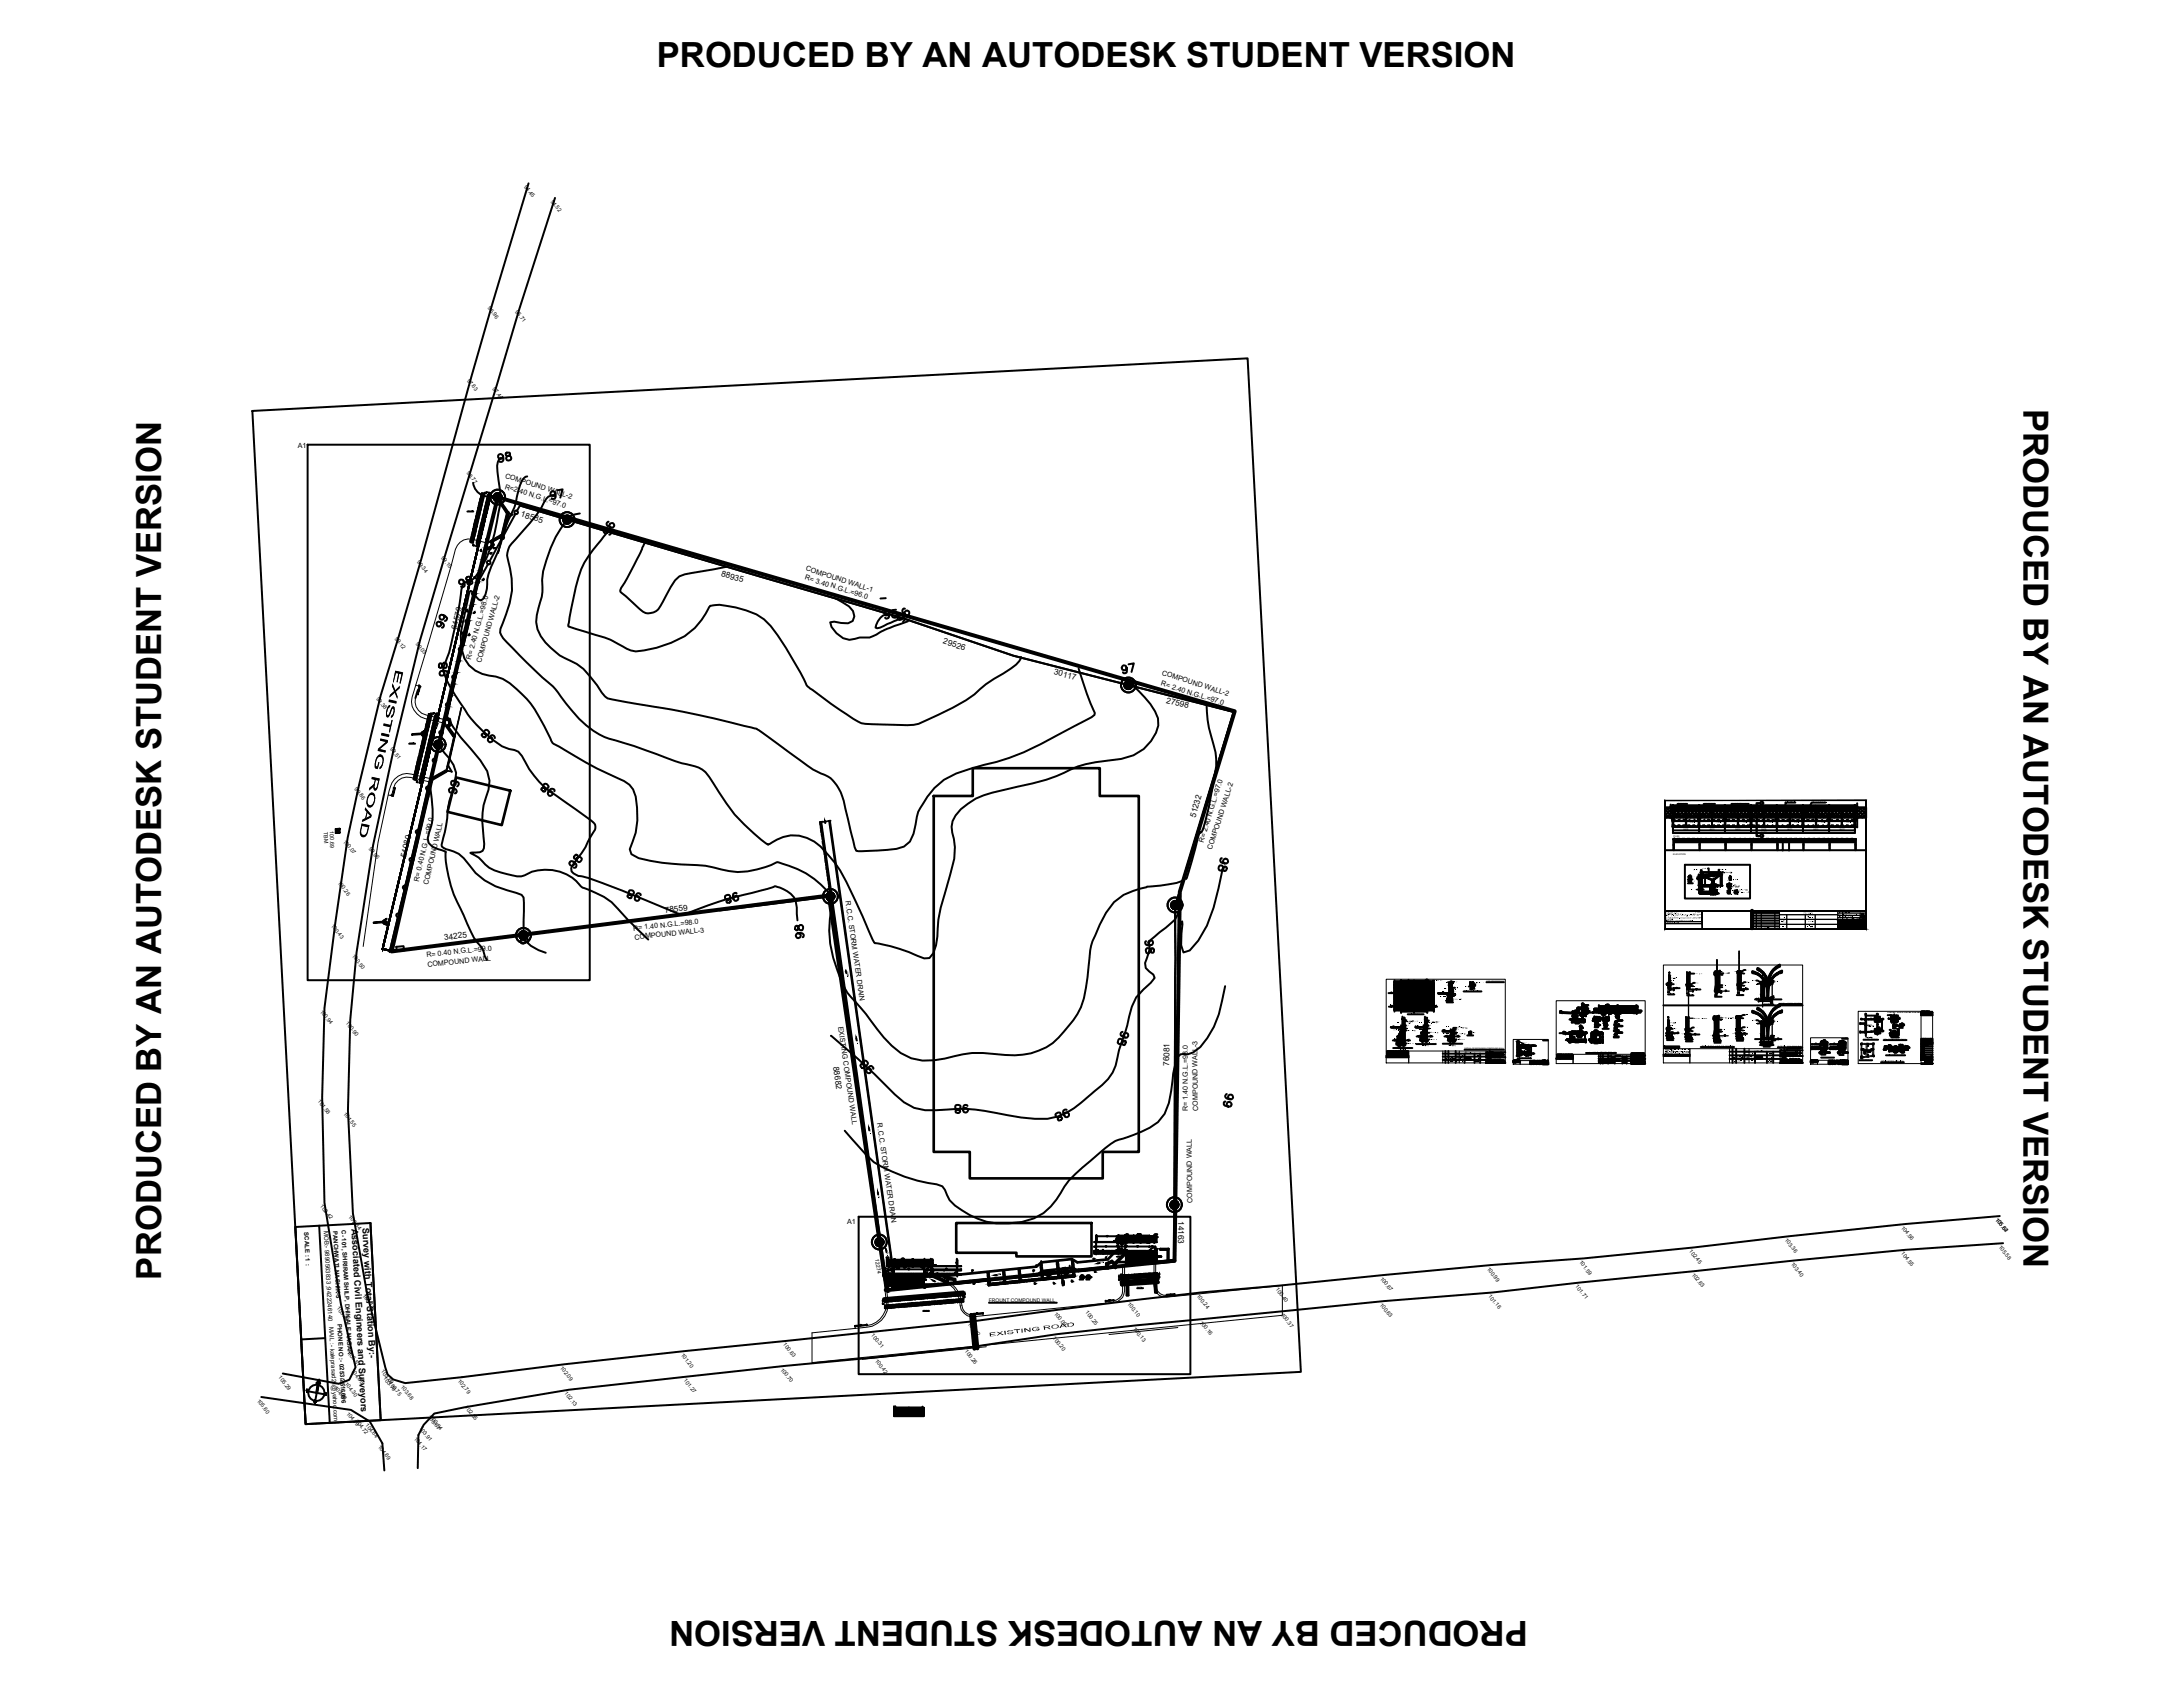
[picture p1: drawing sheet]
<svg xmlns="http://www.w3.org/2000/svg" width="279mm" height="216mm" viewBox="0 0 279 216" stroke-linecap="round" stroke-linejoin="round" font-family="sans-serif">
<defs><g id="words">
<g font-size="4.9">
<text x="60.7" y="96.3">98</text>
<text x="72" y="112.2">98</text>
</g>
<g font-size="4.4">
<text x="84.1" y="8.6">PRODUCED BY AN AUTODESK STUDENT VERSION</text>
<text x="259" y="52.3" transform="rotate(90 259 52.3)">PRODUCED BY AN AUTODESK STUDENT VERSION</text>
<text x="76.2" y="69.5">96</text>
<text x="57.9" y="76.6">98</text>
<text x="58.6" y="81.5" transform="rotate(-90 58.6 81.5)">99</text>
<text x="142.5" y="87.5">97</text>
<text x="56.4" y="102.7">99</text>
<text x="68.4" y="103">98</text>
<text x="79.4" y="116.4">98</text>
<text x="92.1" y="116.8">98</text>
<text x="145.7" y="135.1" transform="rotate(-90 145.7 135.1)">98</text>
<text x="112.9" y="138.6" transform="rotate(-90 112.9 138.6)">98</text>
<text x="159.1" y="142.9" transform="rotate(-90 159.1 142.9)">99</text>
<text x="134.1" y="144.6">98</text>
<text x="20.6" y="163.8" transform="rotate(-90 20.6 163.8)">PRODUCED BY AN AUTODESK STUDENT VERSION</text>
<text x="195.5" y="207.5" transform="rotate(180 195.5 207.5)">PRODUCED BY AN AUTODESK STUDENT VERSION</text>
</g>
<g font-size="4">
<text x="62.8" y="60.3">98</text>
<text x="69.5" y="64.9">97</text>
<text x="112.2" y="80.4">95</text>
<text x="58.6" y="87.8" transform="rotate(-90 58.6 87.8)">98</text>
<text x="158.4" y="112.5" transform="rotate(-90 158.4 112.5)">98</text>
<text x="68.8" y="122.1" transform="rotate(-90 68.8 122.1)">99</text>
<text x="104.1" y="121.4" transform="rotate(-90 104.1 121.4)">98</text>
<text x="148.9" y="123.1" transform="rotate(-90 148.9 123.1)">98</text>
<text x="121.4" y="143.6">98</text>
</g>
<g font-size="3.1">
<text x="229.3" y="136.2">N</text>
<text x="235.3" y="137.2">N</text>
</g>
<g font-size="2.6">
<text x="237.4" y="118.2">E</text>
<text x="209.5" y="136.5">N</text>
</g>
<g font-size="1.6">
<text x="50.6" y="85.7" transform="rotate(103 50.6 85.7)">E X I S T I N</text>
<text x="47.3" y="100.8" transform="rotate(103 47.3 100.8)">R</text>
<text x="46.2" y="105.5" transform="rotate(103 46.2 105.5)">A D</text>
<text x="46.8" y="103.1" transform="rotate(103 46.8 103.1)">O</text>
</g>
<g font-size="1.2">
<text x="45" y="157.2" transform="rotate(87 45 157.2)">Associated Civil Engineers and Surveyors</text>
<text x="46.4" y="157.2" transform="rotate(87 46.4 157.2)">Survey with Total Station By:-</text>
</g>
<g font-size="1.1">
<text x="66.6" y="66.1" transform="rotate(18 66.6 66.1)">18585</text>
<text x="92.2" y="73.7" transform="rotate(16 92.2 73.7)">88935</text>
<text x="58.5" y="80.7" transform="rotate(-76 58.5 80.7)">64579</text>
<text x="120.7" y="82.4" transform="rotate(18 120.7 82.4)">29526</text>
<text x="134.8" y="86.3" transform="rotate(14 134.8 86.3)">30117</text>
<text x="149.2" y="89.9" transform="rotate(14 149.2 89.9)">27598</text>
<text x="153" y="104.7" transform="rotate(-73 153 104.7)">51232</text>
<text x="52" y="109.8" transform="rotate(-77 52 109.8)">54089</text>
<text x="85.1" y="116.8" transform="rotate(-7 85.1 116.8)">78559</text>
<text x="56.9" y="120.3" transform="rotate(-7 56.9 120.3)">34225</text>
<text x="106.6" y="136.5" transform="rotate(82 106.6 136.5)">88682</text>
<text x="149.6" y="136.4" transform="rotate(-89 149.6 136.4)">76081</text>
<text x="150.8" y="156.3" transform="rotate(90 150.8 156.3)">14163</text>
</g>
<g font-size=".9">
<text x="38.1" y="57.4">A1</text>
<text x="64.6" y="62.5" transform="rotate(17 64.6 62.5)">R=2.40 N.G.L.=97.0</text>
<text x="64.6" y="61.1" transform="rotate(18 64.6 61.1)">COMPOUND WALL-2</text>
<text x="103" y="74.1" transform="rotate(18 103 74.1)">R= 3.40 N.G.L.=96.0</text>
<text x="103.1" y="73" transform="rotate(18 103.1 73)">COMPOUND WALL-1</text>
<text x="60.3" y="84.5" transform="rotate(-75 60.3 84.5)">R= 2.40 N.G.L.=98.0</text>
<text x="61.6" y="84.9" transform="rotate(-74 61.6 84.9)">COMPOUND WALL-2</text>
<text x="148.5" y="87.7" transform="rotate(18 148.5 87.7)">R= 2.40 N.G.L.=97.0</text>
<text x="148.7" y="86.4" transform="rotate(18 148.7 86.4)">COMPOUND WALL-2</text>
<text x="154.1" y="107.9" transform="rotate(-73 154.1 107.9)">R= 2.40 N.G.L.=97.0</text>
<text x="53.6" y="112.9" transform="rotate(-77 53.6 112.9)">R= 0.40 N.G.L.=99.0</text>
<text x="54.8" y="113.3" transform="rotate(-77 54.8 113.3)">COMPOUND WALL</text>
<text x="155.1" y="108.8" transform="rotate(-72 155.1 108.8)">COMPOUND WALL-2</text>
<text x="81.1" y="119.1" transform="rotate(-6 81.1 119.1)">R= 1.40 N.G.L.=98.0</text>
<text x="108.2" y="115.4" transform="rotate(82 108.2 115.4)">R.C.C. STORM WATER DRAIN</text>
<text x="54.6" y="122.5" transform="rotate(-6 54.6 122.5)">R= 0.40 N.G.L.=99.0</text>
<text x="54.7" y="123.8" transform="rotate(-6 54.7 123.8)">COMPOUND WALL</text>
<text x="81.2" y="120.2" transform="rotate(-6 81.2 120.2)">COMPOUND WALL-3</text>
<text x="107.3" y="131.4" transform="rotate(82 107.3 131.4)">EXISTING COMPOUND WALL</text>
<text x="112.3" y="143.8" transform="rotate(82 112.3 143.8)">R.C.C. STORM WATER DRAIN</text>
<text x="152" y="142.2" transform="rotate(-90 152 142.2)">R= 1.40 N.G.L.=98.0</text>
<text x="153.3" y="142.2" transform="rotate(-91 153.3 142.2)">COMPOUND WALL-3</text>
<text x="152.6" y="153.9" transform="rotate(-91 152.6 153.9)">COMPOUND WALL</text>
<text x="108.4" y="156.6">A1</text>
</g>
<g font-size=".8">
<text x="38.9" y="157.7" transform="rotate(87 38.9 157.7)">SCALE : 1 :</text>
<text x="41.5" y="157.5" transform="rotate(87 41.5 157.5)">MOB:- 9890563833 ;9422246140</text>
<text x="42.6" y="157.5" transform="rotate(87 42.6 157.5)">PANCHWATI NASHIK-5</text>
<text x="43.7" y="157.5" transform="rotate(87 43.7 157.5)">C- 101, SHRIRAM SHILP, DHIKALE NAGAR</text>
<text x="42.1" y="169.9" transform="rotate(87 42.1 169.9)">MAIL :- kaleprasad21@yahoo.com</text>
<text x="43.2" y="169.4" transform="rotate(87 43.2 169.4)">PHONE NO :- 0253/2516086</text>
<text x="126.6" y="171.1" transform="rotate(-7 126.6 171.1)">E X I S T I N</text>
<text x="134.3" y="170.1" transform="rotate(-7 134.3 170.1)">R</text>
<text x="135.5" y="170" transform="rotate(-7 135.5 170)">O</text>
<text x="136.7" y="169.8" transform="rotate(-7 136.7 169.8)">A D</text>
</g>
<g font-size=".7">
<text x="67.1" y="23.9" transform="rotate(52 67.1 23.9)">94.45</text>
<text x="70.4" y="25.8" transform="rotate(51 70.4 25.8)">94.52</text>
<text x="62.4" y="39.5" transform="rotate(51 62.4 39.5)">95.96</text>
<text x="65.9" y="39.9" transform="rotate(52 65.9 39.9)">95.71</text>
<text x="59.7" y="48.7" transform="rotate(51 59.7 48.7)">97.63</text>
<text x="63" y="49.8" transform="rotate(52 63 49.8)">97.44</text>
<text x="59.7" y="60.6" transform="rotate(52 59.7 60.6)">98.77</text>
<text x="53.3" y="72" transform="rotate(51 53.3 72)">99.34</text>
<text x="56.4" y="71.4" transform="rotate(51 56.4 71.4)">99.15</text>
<text x="50.5" y="81.7" transform="rotate(52 50.5 81.7)">99.12</text>
<text x="53.2" y="82.4" transform="rotate(51 53.2 82.4)">99.03</text>
<text x="48.1" y="89.5" transform="rotate(52 48.1 89.5)">99.38</text>
<text x="49.9" y="95.8" transform="rotate(53 49.9 95.8)">99.51</text>
<text x="45.3" y="101" transform="rotate(51 45.3 101)">99.86</text>
<text x="41.4" y="106.4" transform="rotate(87 41.4 106.4)">TBM</text>
<text x="42.2" y="106.4" transform="rotate(88 42.2 106.4)">100.69</text>
<text x="43.9" y="107.7" transform="rotate(51 43.9 107.7)">100.07</text>
<text x="43.2" y="113" transform="rotate(52 43.2 113)">100.26</text>
<text x="47.2" y="108.6" transform="rotate(51 47.2 108.6)">99.96</text>
<text x="42.3" y="118.5" transform="rotate(51 42.3 118.5)">100.43</text>
<text x="45" y="122.4" transform="rotate(52 45 122.4)">100.50</text>
<text x="40.9" y="129.5" transform="rotate(51 40.9 129.5)">100.94</text>
<text x="44.2" y="131" transform="rotate(51 44.2 131)">100.90</text>
<text x="40.6" y="140.9" transform="rotate(52 40.6 140.9)">101.58</text>
<text x="43.9" y="142.6" transform="rotate(52 43.9 142.6)">101.55</text>
<text x="40.9" y="154.4" transform="rotate(51 40.9 154.4)">102.42</text>
<text x="44.6" y="155.8" transform="rotate(51 44.6 155.8)">102.34</text>
<text x="112" y="161.1" transform="rotate(81 112 161.1)">12274</text>
<text x="202.1" y="161.5" transform="rotate(52 202.1 161.5)">101.59</text>
<text x="216.2" y="160.1" transform="rotate(51 216.2 160.1)">102.45</text>
<text x="228.4" y="158.7" transform="rotate(51 228.4 158.7)">103.36</text>
<text x="229.2" y="161.8" transform="rotate(51 229.2 161.8)">103.40</text>
<text x="243.3" y="157.1" transform="rotate(51 243.3 157.1)">104.56</text>
<text x="243.3" y="160.4" transform="rotate(51 243.3 160.4)">104.55</text>
<text x="255.4" y="156.1" transform="rotate(51 255.4 156.1)">105.64</text>
<text x="255.4" y="156.1" transform="rotate(51 255.4 156.1)">105.62</text>
<text x="255.8" y="159.6" transform="rotate(52 255.8 159.6)">105.58</text>
<text x="43.1" y="167.4" transform="rotate(51 43.1 167.4)">103.46</text>
<text x="46.4" y="165.8" transform="rotate(52 46.4 165.8)">103.11</text>
<text x="138.9" y="168" transform="rotate(52 138.9 168)">100.25</text>
<text x="144.3" y="166.9" transform="rotate(51 144.3 166.9)">100.10</text>
<text x="153.1" y="165.9" transform="rotate(51 153.1 165.9)">100.24</text>
<text x="163.2" y="165" transform="rotate(52 163.2 165)">100.40</text>
<text x="176.6" y="167" transform="rotate(51 176.6 167)">100.63</text>
<text x="176.6" y="163.6" transform="rotate(51 176.6 163.6)">100.67</text>
<text x="190.3" y="162.4" transform="rotate(52 190.3 162.4)">100.99</text>
<text x="190.5" y="165.9" transform="rotate(51 190.5 165.9)">101.16</text>
<text x="201.6" y="164.6" transform="rotate(51 201.6 164.6)">101.71</text>
<text x="216.5" y="163.1" transform="rotate(51 216.5 163.1)">102.63</text>
<text x="44.5" y="173.2" transform="rotate(51 44.5 173.2)">105.51</text>
<text x="87.1" y="173.4" transform="rotate(52 87.1 173.4)">101.20</text>
<text x="100.2" y="172.1" transform="rotate(52 100.2 172.1)">100.63</text>
<text x="111.5" y="170.9" transform="rotate(51 111.5 170.9)">100.31</text>
<text x="123.4" y="172.9" transform="rotate(52 123.4 172.9)">100.26</text>
<text x="123.8" y="169.4" transform="rotate(52 123.8 169.4)">100.12</text>
<text x="134.7" y="171.3" transform="rotate(51 134.7 171.3)">100.20</text>
<text x="134.9" y="168.1" transform="rotate(51 134.9 168.1)">100.09</text>
<text x="145" y="170.1" transform="rotate(52 145 170.1)">100.13</text>
<text x="153.5" y="169.3" transform="rotate(51 153.5 169.3)">100.16</text>
<text x="163.9" y="168.2" transform="rotate(52 163.9 168.2)">100.37</text>
<text x="32.9" y="179.3" transform="rotate(52 32.9 179.3)">105.60</text>
<text x="35.6" y="176.3" transform="rotate(52 35.6 176.3)">105.29</text>
<text x="42.8" y="177.6" transform="rotate(51 42.8 177.6)">104.66</text>
<text x="44.1" y="177.1" transform="rotate(51 44.1 177.1)">104.30</text>
<text x="44.9" y="175.4" transform="rotate(51 44.9 175.4)">104.05</text>
<text x="48.7" y="175.5" transform="rotate(51 48.7 175.5)">103.69</text>
<text x="49" y="176.4" transform="rotate(51 49 176.4)">103.76</text>
<text x="49.7" y="177" transform="rotate(51 49.7 177)">103.75</text>
<text x="51.3" y="177.5" transform="rotate(51 51.3 177.5)">103.68</text>
<text x="58.5" y="176.7" transform="rotate(51 58.5 176.7)">102.79</text>
<text x="71.7" y="175.1" transform="rotate(51 71.7 175.1)">102.09</text>
<text x="72.2" y="178.3" transform="rotate(51 72.2 178.3)">102.13</text>
<text x="87.5" y="176.6" transform="rotate(51 87.5 176.6)">101.27</text>
<text x="99.9" y="175.3" transform="rotate(52 99.9 175.3)">100.70</text>
<text x="112" y="174.2" transform="rotate(52 112 174.2)">100.42</text>
<text x="44.3" y="180.9" transform="rotate(51 44.3 180.9)">104.79</text>
<text x="45.5" y="181.9" transform="rotate(51 45.5 181.9)">104.72</text>
<text x="46.7" y="182.4" transform="rotate(51 46.7 182.4)">104.64</text>
<text x="48.3" y="185.2" transform="rotate(51 48.3 185.2)">104.69</text>
<text x="53" y="184.1" transform="rotate(51 53 184.1)">104.17</text>
<text x="53.6" y="182.8" transform="rotate(51 53.6 182.8)">103.91</text>
<text x="54.7" y="181.3" transform="rotate(51 54.7 181.3)">103.67</text>
<text x="55" y="181.4" transform="rotate(52 55 181.4)">103.54</text>
<text x="59.5" y="180.1" transform="rotate(51 59.5 180.1)">102.85</text>
</g>
<text font-size=".6" x="126.6" y="166.6">FROUNT COMPOUND WALL</text>
<text font-size=".5" x="55.9" y="93.3" transform="rotate(-76 55.9 93.3)">118.28</text>
<g font-size=".3">
<text x="214.2" y="107.1">PLAN</text>
<text x="215.5" y="106.2">6600</text>
<text x="218.8" y="106.2">6600</text>
<text x="222.1" y="106.2">6600</text>
<text x="225.4" y="106.6">46200</text>
<text x="225.4" y="102.9">A</text>
<text x="225.4" y="107.1">A</text>
<text x="225.5" y="106.2">6600</text>
<text x="228.8" y="106.2">6600</text>
<text x="232.1" y="106.2">6600</text>
<text x="235.5" y="106.2">6600</text>
<text x="214.2" y="109.4">ELEVATION</text>
<text x="190.2" y="125.7">FOR REFERENCE</text>
<text x="187.5" y="134.3">DETAIL OF RETAINING COMPOUND WALL</text>
</g>
<g font-size=".2">
<text x="59.8" y="65.4">GATE-4</text>
<text x="52.4" y="95.1">GATE-3</text>
<text x="237.7" y="103.1" transform="rotate(-90 237.7 103.1)">300</text>
<text x="227.7" y="128.5">FROUNT COMPOUND WALL</text>
<text x="217.7" y="133.9">DETAIL OF COMPOUND WALL SECTION-2</text>
<text x="227.5" y="134">BACK SIDE COMPOUND WALL</text>
<text x="240.7" y="135.9">DETAIL OF SECURITY KIOSK</text>
<text x="118.2" y="167.7">GATE-2</text>
<text x="145.5" y="164.8">GATE-1</text>
</g>
</g></defs>
<!-- layer: AR-ROADHAT -->
<g fill="#000" stroke="#000" stroke-width=".13">
<path d="M219.6 131.9h.1zM126.7 164.4l.4-.1zM136.9 163.3v.1z"/>
<path d="M215.8 131.7h.2zM215.8 131.7h.2z"/>
<path d="M215.9 126h.2zM215.9 126h.2z"/>
<path d="M215.9 126h.2zM215.9 126h.2z"/>
<path d="M216 131.7h.2zM216 131.7h.2z"/>
<path d="M215.8 131.7l.2 .1zM215.8 131.7l.2 .1z"/>
<path d="M216.1 126h.2zM216.1 126h.2z"/>
<path d="M216.1 126h.2zM216.1 126h.2z"/>
<path d="M216 131.7l.2 .1zM216 131.7l.2 .1z"/>
<path d="M219.4 130.2v.2zM219.4 130.2v.2z"/>
<path d="M219.4 130.2h.4zM219.4 130.2h.4z"/>
<path d="M219.5 124.7h.2zM219.5 124.7h.2z"/>
<path d="M219.5 124.4v.3zM219.5 124.4v.3z"/>
<path d="M219.6 131.9l-.1 .7zM219.6 131.9l-.1 .7z"/>
<path d="M219.4 130.4h.2zM219.4 130.4h.2z"/>
<path d="M219.6 130.4l.1 1.5zM219.6 130.4l.1 1.5z"/>
<path d="M219.7 124.7l.1 1.5zM219.7 124.7l.1 1.5z"/>
<path d="M219.7 126.2l-.1 .6zM219.7 126.2l-.1 .6z"/>
<path d="M219.7 126.2h.1zM219.7 126.2h.1z"/>
<path d="M219.8 130.2l.1 .2zM219.8 130.2l.1 .2z"/>
<path d="M220 124.4v.3zM220 124.4v.3z"/>
<path d="M219.5 124.4l.5 .1zM219.5 124.4l.5 .1z"/>
<path d="M222.3 130.1h.2zM222.3 130.1h.2z"/>
<path d="M222.3 130.1h.2zM222.3 130.1h.2z"/>
<path d="M222.4 124.3h.2zM222.4 124.3h.2z"/>
<path d="M222.5 130.1h.2zM222.5 130.1h.2z"/>
<path d="M222.5 130.1h.2zM222.5 130.1h.2z"/>
<path d="M222.6 124.3h.2zM222.6 124.3h.2z"/>
<path d="M222.4 124.3l.2 .1zM222.4 124.3l.2 .1z"/>
<path d="M222.6 124.3l.2 .1zM222.6 124.3l.2 .1z"/>
<path d="M225.4 125.7h.2zM225.4 125.7h.2z"/>
<path d="M225.4 130.8h.2zM225.4 130.8h.2z"/>
<path d="M225.6 125.7h.2zM225.6 125.7h.2z"/>
<path d="M225.4 125.7h.2zM225.4 125.7h.2z"/>
<path d="M225.6 125.7h.2zM225.6 125.7h.2z"/>
<path d="M225.6 130.8h.2zM225.6 130.8h.2z"/>
<path d="M225.4 130.8h.2zM225.4 130.8h.2z"/>
<path d="M225.6 130.8h.2zM225.6 130.8h.2z"/>
<path d="M225.4 127.3l.4 .1v-.1zM225.4 127.3l.4 .1h-.4z"/>
<path d="M225.4 132.3l.4 .2v-.2zM225.4 132.3l.4 .2h-.4z"/>
<path d="M225.8 125.7v1.6zM225.8 125.7v1.6z"/>
<path d="M225.8 127.3v.4zM225.8 127.3v.4z"/>
<path d="M225.8 130.8v1.5zM225.8 130.8v1.5z"/>
<path d="M225.8 132.3v.5zM225.8 132.3v.5z"/>
<path d="M226.7 125.7h.1zM226.7 125.7h.1zM226.7 125.7h.1zM226.7 125.7h.1z"/>
<path d="M226.7 130.8h.1zM226.7 130.8h.1zM226.7 130.8h.1zM226.7 130.8h.1z"/>
<path d="M126.5 163.8l.2 .6zM126.5 163.8l.2 .6h-.1z"/>
<path d="M126.6 164.4h.5zM126.6 164.4h.5zM126.6 164.4h.5zM126.6 164.4h.5zM126.6 164.4h.5z"/>
<path d="M137.4 162.6l.1 .7zM137.4 162.6l.1 .7h-.1z"/>
<path d="M137.4 163.3h.1zM136.9 163.3h.6zM136.9 163.3h.6zM136.9 163.3h.6z"/>
<path d="M136.9 163.3h.6zM136.9 163.3h.6zM136.9 163.3h.6l-.6 .1z"/>
</g>
<!-- layer: COMTEN-STEEL -->
<g fill="none" stroke="#000" stroke-width=".25">
<path d="M216.2 112.7h.1M216.2 112.8h.1M216.2 112.2h.1M216.2 112.3h.1M216.4 112.7h.1M216.4 112.8h.1M216.4 112.2h.1M216.4 112.3h.1M217.6 113.4h.1M217.7 114.3h.1M217.7 114.2h.1M217.7 113.4h.1"/>
<path d="M217.8 114.3h.1M217.8 114.2h.1M217.8 113.4h.1M217.8 113.6h.1M217.8 113.7h.1M217.8 113.5h.1M217.8 113.8h.1M217.8 113.9h.1M217.8 114h.1M217.8 114.1h.1M217.9 114.3h.1M217.9 114.2h.1"/>
<path d="M217.9 113.4h.1M218 114.3h.1M218 114.2h.1M218 113.4h.1M218.1 114.3h.1M218.1 114.2h.1M218.1 113.4h.1M218.2 114.3h.1M218.2 114.2h.1M218.2 113.4h.1M218.3 114.3h.1M218.3 114.2h.1"/>
<path d="M218.3 113.4h.1M218.4 114.3h.1M218.4 114.2h.1M218.4 113.4h.1M218.5 114.3h.1M218.5 114.2h.1M218.5 113.4h.1M218.6 114.3h.1M218.6 114.2h.1M218.6 113.4h.1M218.7 114.3h.1M218.7 114.2h.1"/>
<path d="M218.7 113.4h.1M218.8 114.3h.1M218.8 114.2h.1M218.8 113.4h.1M218.9 114.3h.1M218.9 114.2h.1M218.9 113.4h.1M218.9 113.6h.1M218.9 113.7h.1M218.9 113.5h.1M218.9 113.8h.1M218.9 113.9h.1"/>
<path d="M218.9 114h.1M218.9 114.1h.1M219 114.3h.1M219 114.2h.1M219.1 114.2h.1M219.2 114.2h.1M219.3 114.2h.1M219.4 114.2h.1M219.5 114.2h.1M221.2 114.1h.1M221.2 114.2h.1M221.3 114.1h.1"/>
<path d="M221.3 114.2h.1M221.4 114.1h.1M221.4 114.2h.1M222.1 114.1h.1M222.1 114.2h.1M222.3 114.1h.1M222.3 114.2h.1M178.5 129.3h.1M178.5 127.1h.1M178.5 126.1h.1M178.5 126h.1M178.6 129.3h.1"/>
<path d="M178.7 129.3h.1M178.8 129.3h.1M178.9 129.3h.1M178.9 133.6h.1M179 129.3h.1M179 133.6h.1M179.1 129.3h.1M179.1 133.6h.1M179.2 133.6h.1M179.2 129.3h.1M179.3 129.3h.1M179.3 133.6h.1"/>
<path d="M179.4 129.3h.1M179.4 133.6h.1M179.5 129.3h.1M179.5 133.6h.1M179.5 131.5h.1M179.6 129.3h.1M179.6 133.6h.1M179.6 130.4h.1M179.7 131.5h.1M179.7 129.3h.1M179.7 133.6h.1M179.7 130.4h.1"/>
<path d="M179.8 133.6h.1M179.8 129.3h.1M179.9 129.3h.1M180 129.3h.1M180.1 129.3h.1M180.2 129.3h.1M180.3 129.3h.1M180.4 129.3h.1M180.5 129.3h.1M180.6 129.3h.1M180.7 129.3h.1M180.8 129.3h.1"/>
<path d="M180.9 129.3h.1M181 129.3h.1M181.1 129.3h.1M181.2 129.3h.1M181.3 129.3h.1M181.4 129.3h.1M181.5 129.3h.1M181.6 129.3h.1M181.7 129.3h.1M181.8 129.3h.1M181.9 129.3h.1M182 129.3h.1"/>
<path d="M182 133.2h.1M182.1 129.3h.1M182.1 133.2h.1M182.2 129.3h.1M182.2 133.2h.1M182.3 129.3h.1M182.3 133.2h.1M182.4 133.2h.1M182.4 131.5h.1M182.4 129.3h.1M182.5 129.3h.1M182.5 133.2h.1"/>
<path d="M182.5 131.5h.1M182.5 130.4h.1M182.6 129.3h.1M182.6 133.2h.1M182.6 131.5h.1M182.6 130.4h.1M182.7 129.3h.1M182.7 133.2h.1M182.8 129.3h.1M182.9 129.3h.1M183 129.3h.1M183.1 129.3h.1"/>
<path d="M183.2 129.3h.1M183.3 129.3h.1M183.4 129.3h.1M185.5 127.1h.1M185.5 127.4h.1M185.5 133.2h.1M185.6 127.1h.1M185.6 127.4h.1M185.6 133.2h.1M185.7 126.1h.1M185.7 133.2h.1M185.7 127.1h.1"/>
<path d="M185.7 127.4h.1M185.8 133.2h.1M185.8 127.1h.1M185.8 127.4h.1M185.8 126.1h.1M185.8 132h.1M185.8 132.1h.1M185.9 132h.1M185.9 132.1h.1M185.9 133.2h.1M186 133.2h.1M186 132h.1"/>
<path d="M186 132.1h.1M186.1 132h.1M186.1 132.1h.1M186.1 133.2h.1M188.1 132.1h.1M188.1 132.2h.1M188.2 132.1h.1M188.2 132.2h.1M194.4 134.8h.1M194.4 134.7h.1M194.5 134.8h.1M194.5 134.7h.1"/>
<path d="M194.5 133.9h.1M194.5 134.1h.1M194.5 134.2h.1M194.5 134h.1M194.5 134.3h.1M194.5 134.4h.1M194.5 134.5h.1M194.5 134.6h.1M194.6 134.8h.1M194.6 134.7h.1M194.6 133.9h.1M194.7 134.8h.1"/>
<path d="M194.7 134.7h.1M194.7 133.9h.1M194.8 134.8h.1M194.8 134.7h.1M194.8 133.9h.1M194.9 134.8h.1M194.9 134.7h.1M194.9 133.9h.1M195 134.8h.1M195 134.7h.1M195 133.9h.1M195.1 134.8h.1"/>
<path d="M195.1 134.7h.1M195.1 133.9h.1M195.2 134.8h.1M195.2 134.7h.1M195.2 133.9h.1M195.3 134.8h.1M195.3 134.7h.1M195.3 133.9h.1M195.4 134.8h.1M195.4 134.7h.1M195.4 133.9h.1M195.5 133.9h.1"/>
<path d="M195.5 134.8h.1M195.5 134.7h.1M195.6 134.8h.1M195.6 134.7h.1M195.6 133.9h.1M195.6 134.1h.1M195.6 134.2h.1M195.6 134h.1M195.6 134.3h.1M195.6 134.4h.1M195.6 134.5h.1M195.6 134.6h.1"/>
<path d="M195.7 134.8h.1M195.7 134.7h.1M200.9 133.2h.1M201 133.2h.1M201 132.5h.1M201 132.6h.1M201 132.7h.1M201 132.8h.1M201 132.9h.1M201 132.4h.1M201 132.3h.1M201 133h.1"/>
<path d="M201.1 133.2h.1M201.2 133.2h.1M201.3 133.2h.1M201.3 130.5h.1M201.3 130.6h.1M201.4 130.5h.1M201.4 130.6h.1M201.4 129.6h.1M201.4 129.7h.1M201.4 129.8h.1M201.4 129.9h.1M201.4 130h.1"/>
<path d="M201.4 130.1h.1M201.4 130.3h.1M201.4 130.4h.1M201.4 130.2h.1M201.4 133.2h.1M201.5 130.5h.1M201.5 130.6h.1M201.5 133.2h.1M201.6 130.5h.1M201.6 130.6h.1M201.6 133.2h.1M201.7 130.5h.1"/>
<path d="M201.7 130.6h.1M201.7 133.2h.1M201.8 130.5h.1M201.8 130.6h.1M201.8 133.2h.1M201.9 133.2h.1M201.9 130.5h.1M201.9 130.6h.1M202 130.5h.1M202 130.6h.1M202 133.2h.1M202.1 130.5h.1"/>
<path d="M202.1 130.6h.1M202.1 132.2h.1M202.1 132.5h.1M202.1 132.4h.1M202.1 133.2h.1M202.2 132.2h.1M202.2 132.5h.1M202.2 132.4h.1M202.2 133.2h.1M202.2 130.5h.1M202.2 130.6h.1M202.3 130.5h.1"/>
<path d="M202.3 130.6h.1M202.3 133.2h.1M202.3 132.2h.1M202.3 132.5h.1M202.3 132.4h.1M202.4 130.5h.1M202.4 130.6h.1M202.4 133.2h.1M202.4 132.2h.1M202.4 132.5h.1M202.4 132.4h.1M202.4 132.3h.1"/>
<path d="M202.5 129.6h.1M202.5 129.8h.1M202.5 129.7h.1M202.5 129.9h.1M202.5 130h.1M202.5 130.1h.1M202.5 130.3h.1M202.5 130.4h.1M202.5 130.5h.1M202.5 133.2h.1M202.5 130.2h.1M202.5 132.3h.1"/>
<path d="M202.5 130.6h.1M202.6 129.8h.1M202.6 129.9h.1M202.6 130h.1M202.6 130.1h.1M202.6 130.3h.1M202.6 130.4h.1M202.6 130.5h.1M202.6 133.2h.1M202.6 130.2h.1M202.6 130.6h.1M202.6 129.6h.1"/>
<path d="M202.6 132.3h.1M202.7 129.6h.1M202.7 129.8h.1M202.7 133.2h.1M202.7 132.3h.1M202.8 132.3h.1M202.8 129.6h.1M202.8 129.8h.1M202.8 129.7h.1M202.8 133.2h.1M202.9 132.3h.1M203.6 133.2h.1"/>
<path d="M203.7 133.2h.1M203.7 132.3h.1M203.7 132.4h.1M203.7 132.5h.1M203.7 132.6h.1M203.7 132.8h.1M203.7 132.9h.1M203.7 132.7h.1M203.7 133.1h.1M203.8 133.2h.1M203.8 132.3h.1M203.8 132.4h.1"/>
<path d="M203.8 132.5h.1M203.8 132.6h.1M203.8 132.8h.1M203.8 132.9h.1M203.8 132.7h.1M203.8 133.1h.1M203.8 132.2h.1M203.9 133.2h.1M203.9 132.3h.1M203.9 132.2h.1M204 133.2h.1M204 132.3h.1"/>
<path d="M204 132.2h.1M204 130.6h.1M204 130.5h.1M204.1 133.2h.1M204.1 132.3h.1M204.1 132.2h.1M204.2 130.3h.1M204.2 130.6h.1M204.2 130.5h.1M204.2 133.2h.1M204.2 132.3h.1M204.2 132.2h.1"/>
<path d="M204.3 131.1h.1M204.3 131.2h.1M204.3 130.3h.1M204.3 130.6h.1M204.3 130.5h.1M204.3 133.2h.1M204.3 132.3h.1M204.3 132.2h.1M204.4 133.2h.1M204.4 132.3h.1M204.4 132.2h.1M204.4 131.1h.1"/>
<path d="M204.4 131.2h.1M204.4 130.3h.1M204.4 130.6h.1M204.4 130.5h.1M204.5 133.2h.1M204.5 132.3h.1M204.5 132.2h.1M204.5 130.3h.1M204.5 130.6h.1M204.5 130.5h.1M204.6 133.2h.1M204.6 132.3h.1"/>
<path d="M204.6 132.2h.1M204.7 133.2h.1M204.7 132.3h.1M204.7 132.2h.1M204.8 133.2h.1M204.8 132.3h.1M204.8 132.2h.1M204.8 132.4h.1M204.8 132.5h.1M204.8 132.6h.1M204.8 132.8h.1M204.8 132.9h.1"/>
<path d="M204.8 132.7h.1M204.8 133.1h.1M204.9 133.2h.1M213.4 131.6h.1M213.4 131.7h.1M213.4 132.2h.1M213.4 132.6h.1M213.5 125.9h.1M213.5 126h.1M213.5 130.7h.1M213.5 130.8h.1M213.5 130.9h.1"/>
<path d="M213.5 131h.1M213.5 131.1h.1M213.5 131.2h.1M213.5 131.3h.1M213.5 131.4h.1M213.5 131.5h.1M213.5 131.6h.1M213.5 131.7h.1M213.5 131.8h.1M213.5 131.9h.1M213.5 132h.1M213.5 132.1h.1"/>
<path d="M213.5 132.2h.1M213.6 130.7h.1M213.6 130.8h.1M213.6 130.9h.1M213.6 131h.1M213.6 131.1h.1M213.6 131.2h.1M213.6 131.3h.1M213.6 131.4h.1M213.6 131.5h.1M213.6 131.6h.1M213.6 131.7h.1"/>
<path d="M213.6 131.8h.1M213.6 131.9h.1M213.6 132h.1M213.6 132.1h.1M213.6 132.2h.1M213.6 125.9h.1M213.6 126h.1M213.6 132.6h.1M213.6 124.9h.1M213.6 125h.1M213.6 125.1h.1M213.6 125.2h.1"/>
<path d="M213.6 125.3h.1M213.6 125.4h.1M213.6 125.5h.1M213.6 125.6h.1M213.6 125.7h.1M213.6 125.8h.1M213.6 126.1h.1M213.6 126.2h.1M213.6 126.3h.1M213.6 126.4h.1M213.7 124.9h.1M213.7 125h.1"/>
<path d="M213.7 125.1h.1M213.7 125.2h.1M213.7 125.3h.1M213.7 125.4h.1M213.7 125.5h.1M213.7 125.6h.1M213.7 125.7h.1M213.7 125.8h.1M213.7 125.9h.1M213.7 126h.1M213.7 126.1h.1M213.7 126.2h.1"/>
<path d="M213.7 126.3h.1M213.7 126.4h.1M213.7 131.6h.1M213.7 131.7h.1M213.7 132.6h.1M213.7 132.2h.1M213.8 125.9h.1M213.8 126h.1M213.9 132.6h.1M213.9 132.2h.1M215.8 131.8h.1M215.8 131.9h.1"/>
<path d="M215.8 132.4h.1M215.8 132.7h.1M215.9 126h.1M215.9 126.1h.1M216 131.8h.1M216 131.9h.1M216 132.7h.1M216 132.4h.1M216.1 126h.1M216.1 126.1h.1M216.2 131.8h.1M216.2 131.9h.1"/>
<path d="M216.2 132.7h.1M216.2 132.4h.1M216.3 126h.1M216.3 126.1h.1M216.4 132.7h.1M216.4 132.4h.1M219.4 132.6h.1M219.4 132.9h.1M219.5 130.2h.1M219.5 130.4h.1M219.6 124.5h.1M219.6 124.6h.1"/>
<path d="M219.6 132.1h.1M219.6 130.4h.1M219.6 132h.1M219.6 132.9h.1M219.6 132.6h.1M219.7 124.5h.1M219.7 124.6h.1M219.7 126.3h.1M219.7 130.2h.1M219.8 124.6h.1M219.8 126.2h.1M219.8 130.4h.1"/>
<path d="M219.8 132.9h.1M219.8 132.6h.1M219.8 132.1h.1M219.8 130.2h.1M219.8 132h.1M219.8 124.5h.1M219.9 124.6h.1M219.9 124.5h.1M219.9 126.2h.1M219.9 126.3h.1M220 132.9h.1M220 132.6h.1"/>
<path d="M222.3 131.7h.1M222.3 131.8h.1M222.3 130.1h.1M222.3 130.2h.1M222.3 132.3h.1M222.3 132.6h.1M222.5 126h.1M222.5 126.1h.1M222.5 124.4h.1M222.5 124.5h.1M222.5 131.7h.1M222.5 131.8h.1"/>
<path d="M222.5 130.1h.1M222.5 130.2h.1M222.5 132.6h.1M222.5 132.3h.1M222.6 126h.1M222.6 126.1h.1M222.6 124.4h.1M222.6 124.5h.1M222.6 131.7h.1M222.6 131.8h.1M222.6 130.1h.1M222.6 130.2h.1"/>
<path d="M222.7 132.6h.1M222.7 132.3h.1M222.8 126h.1M222.8 126.1h.1M222.8 124.4h.1M222.8 124.5h.1M222.9 132.6h.1M222.9 132.3h.1M225.4 125.7h.1M225.4 125.8h.1M225.4 130.8h.1M225.4 130.9h.1"/>
<path d="M225.4 133.3h.1M225.4 133h.1M225.6 125.7h.1M225.6 125.8h.1M225.6 130.8h.1M225.6 130.9h.1M225.8 125.7h.1M225.8 125.8h.1M225.8 130.8h.1M225.8 130.9h.1M225.8 133h.1M225.8 133.3h.1"/>
<path d="M226.4 133h.1M226.4 133.3h.1M226.7 125.7h.1M226.7 125.9h.1M226.7 127.7h.1M226.7 127.9h.1M226.7 130.8h.1M226.7 131h.1M226.7 132.8h.1M226.7 132.9h.1M226.8 125.7h.1M226.8 125.9h.1"/>
<path d="M226.8 127.7h.1M226.8 127.9h.1M226.8 130.8h.1M226.8 131h.1M226.8 132.8h.1M226.8 132.9h.1M226.8 133h.1M226.8 133.3h.1M233.1 134.6h.1M233.2 133.4h.1M233.2 134.6h.1M233.3 133.4h.1"/>
<path d="M233.3 134.6h.1M233.4 134.6h.1M233.5 134.6h.1M233.6 134.6h.1M235.5 133.4h.1M235.6 133.4h.1M241.2 134h.1M241.2 134.2h.1M241.3 134.2h.1M241.3 134h.1M241.8 134h.1M241.8 134.2h.1"/>
<path d="M242.1 132.3h.1M242.2 132.5h.1M242.2 132.3h.1M242.3 132.3h.1M242.3 132.5h.1M242.4 132.3h.1M242.4 132.5h.1M242.4 131.2h.1M242.4 131.3h.1M242.5 131.2h.1M242.5 131.3h.1M242.5 132.5h.1"/>
<path d="M242.5 132.3h.1M242.6 132.5h.1M242.6 132.3h.1M242.7 132.3h.1M242.7 132.5h.1M243.2 131.2h.1M243.2 131.3h.1M243.3 131.2h.1M243.3 131.3h.1M243.5 134.2h.1M243.6 134h.1M243.9 134h.1"/>
<path d="M243.9 134.2h.1M244 134h.1M244 134.2h.1M138.4 163.3h.1M138.4 163.5h.1M138.5 163.3h.1M138.5 163.5h.1M139.1 163.3h.1M139.1 163.5h.1M139.2 163.3h.1M139.2 163.5h.1M139.3 163.3h.1"/>
<path d="M139.3 163.5h.1"/>
</g>
<!-- layer: compound wall -->
<path d="M66.5 64.7l49.1 14.4 14.1 4.8 28.2 7.2-7.5 24.7-.1 45.5-2.6 .2-1.1 .2" fill="none" stroke="#000" stroke-width=".25"/>
<!-- layer: fencing -->
<g fill="none" stroke="#000" stroke-width=".25">
<path d="M60.6 76.3l-.7 3M64.2 69l-1.5 2.8M66 65.8l-1.6 2.8M66.5 64.7l-.3 .7M55.6 97.6l-.7 3M56.4 94l-.7 3.1M57.2 90.5l-.7 3M58.1 86.9l-.7 3.1M50.9 117.4l-1 4.4M51.8 113.8l-.7 3.1M52.6 110.3l-.7 3M53.4 106.7l-.7 3.1"/>
<path d="M54.7 101.1l-1.1 5.1"/>
<circle cx="64.3" cy="68.8" r=".23"/>
<circle cx="66.1" cy="65.6" r=".23"/>
<circle cx="55.6" cy="97.3" r=".23"/>
<circle cx="56.5" cy="93.8" r=".23"/>
<circle cx="57.3" cy="90.2" r=".23"/>
<circle cx="50.9" cy="117.1" r=".23"/>
<circle cx="51.8" cy="113.6" r=".23"/>
<circle cx="52.6" cy="110" r=".23"/>
<circle cx="53.4" cy="106.5" r=".23"/>
<circle cx="54.8" cy="100.9" r=".23"/>
</g>
<!-- layer: STR -->
<path d="M51.7 121.6l-.1-.5-.9 .1 .1 .5" fill="none" stroke="#000" stroke-width=".25"/>
<!-- layer: 0 -->
<g fill="none" stroke="#000" stroke-width=".25">
<path d="M67.6 23.5l-4.6 15.5-2.7 9.2-6.4 23.3-5.2 17.5-2.8 11.6-1.4 6.6-1.6 10.8-1.4 11-.3 11.4 .3 13.5 2.1 13.1 1.9 8-.8 1.6-1.4 .5-7.1-1.3M71 25.3l-4.5 14.1-12.7 42.5-3.3 13.4-2.7 12.9-2.2 13.7-.8 8.6-.3 11.6 .7 13.2 1.7 10.1 2.4 9.6 .3 .9 .7 .6 1.6 .5 7.2-.8 13.2-1.6 15.4-1.7 36.9-3.8a644.3 644.3 0 0 1 39.2-4.6l27.1-2.6 11.8-.8 14-1.4 12.3-1.5 14.9-1.6 12-1M32.3 52.6l127.4-6.7 6.8 129.7-127.4 6.7zM39.4 56.9h36.1v68.5h-36.1zM53.5 88.4l-.3 .9M53.5 88.8v.1M53.8 87.9h.1M55.7 91.5l-2 8.4M43.5 106.1v.5h-.5v-.5h.5l-.5 .5h.5l-.5-.5M50.3 101.8v.1M50.5 100.9h.1M105 105.8l.1 .3"/>
<path d="M105 105.2l8.4 59.3 7.4-.1 5.9-.6M105.1 106.2v.4M105.1 105.2l8.4 59.2h7.3M105.2 106.7v.3M105.2 107.2l.1 .3M105.3 107.7v.3M105.3 105.2h-.4l.1 .4M105.4 108.1v.4M105.4 108.6l.1 .3M105.5 109.1v.3M105.6 109.6v.3M105.6 105.1v.2"/>
<path d="M105.6 110l.1 .4M105.7 110.5v.3M105.7 111l.1 .3M105.8 105.1l-.3 .1M105.8 111.5l.1 .3M105.9 111.9l.1 .4M106 112.4v.3M106 112.9l.1 .3M106.1 113.4v.3M106.1 105.1l8.3 58.3h6.3l11.9-1.2M106.2 113.8v.4M106.2 105l8.2 58.3h3.8"/>
<path d="M106.2 114.3l.1 .4M106.3 114.7l-14.2 1.8M106.3 114.8v.3M106.3 105l-.3 .1M106.4 115.3v.3M106.4 115.8l.1 .3M106.5 116.2l.1 .4M106.6 116.7v.3M106.6 117.2l.1 .3M106.7 117.7l.1 .3M106.8 118.1v.4M106.8 118.6l.1 .3"/>
<path d="M106.9 119.1v.3M107 119.6v.3M213.8 103.3h.1M213.8 104.6v.1M213.8 103.2h.1M214.1 106.3h.1M214.1 106.6h.1M215.6 110.7h8.4v4.3h-8.4zM216 112.5h.6M216 113h.7M216.2 112.8h.1M216.2 112.7h.1"/>
<path d="M216.2 112.3v.1M216.2 112.1h.1M216.2 112.9h.1M216.2 112.4h.1M216.2 112.7h.2v.1h-.2zM216.2 112.1h.2v.2h-.2zM216.4 112.9h.1M216.4 112.4h.1M217.4 113.3h.1M217.4 112.3h.1M217.4 112.1h.1M217.4 106.3h.1"/>
<path d="M217.5 112.3v2.1h1.6l-.1-.1M217.5 112.2h.2v.3h-.2zM217.5 112.1h.2v.1h-.2zM217.5 112v.1M217.7 114.3h1.3M217.7 113.4h.1M217.7 112l-.1 .1M217.7 111.9h-.1M217.7 111.6h-.1M217.8 103.3h.1M217.8 103.6h.1M217.8 113.3v.9h-.1"/>
<path d="M217.8 113.3v.1h-.3v-.1h.3v.1h-.3M217.8 112.3v.1M217.8 113.5h1.1v.7h-1.1zM217.9 111.9h.1M218 112.2l-.1 .1h-.2v1h1.2M218 111.9h.1M218 112h.1M218.2 112.1v.1M218.7 112h.1M218.9 113.3h.9M218.9 113.3v.9h.8M218.9 114.4v.1"/>
<path d="M218.9 113.4h.5M218.9 113.7h.3M219 114.2v.1M219.1 114.2h.6v.2h-.7M219.1 113.3h.1M219.1 114l.1 .1M219.1 113.4l.1 .1M219.1 112.7h.1M219.2 113.4h.1M219.2 113.4v.6h-.3M219.2 112.1h.1M219.3 113.4h.1"/>
<path d="M219.4 113.4h.1M219.4 113.4v.6h.2v.2M219.4 111.9h.1M219.6 114.4v.1M219.6 113.3h.1M219.6 113.4h.1M219.7 114.4h.3M219.7 114l.1 .1M219.7 114.2h.1M219.8 114.3h.1zM220.1 111.7l-.1 .1M220.1 111.9h.1"/>
<path d="M220.2 111.9l-2.3 .2M220.2 113.3h.1M220.2 112h.1M220.2 111.6h.1M220.4 113.3h.1M220.4 111.9h.1M220.8 106.3h.1M221.1 113.2v.1M221.1 113.4v.1M221.1 114h.1M221.1 114.2h.1M221.1 113.4h.1"/>
<path d="M221.1 113.3h.1M221.2 114h.2v.2h-.2zM221.2 113.6h.1M221.2 114.3v.1M221.2 113.2h.2v.3h-.2zM221.2 113.4h.2M221.2 113.3h.2M221.3 113.2h.1M221.3 113.2l-.1 .3M221.3 113.1h.1M221.3 113.5l-.1 .1M221.3 113.3h.1"/>
<path d="M221.4 113.2v.1M221.4 113.1h-.1M221.4 113.3h.1M221.4 112.6h.1M221.4 112.3h.1M221.4 112.2v.1M221.4 113.3v.1M221.4 113.4v.1M221.4 113.1h.1M221.4 114.3v.1M221.4 113.5v.1M222 114.2h.1"/>
<path d="M222 114h.1M222.1 114h.2v.2h-.2zM222.1 114.3v.1M222.3 114.3v.1M224.1 106.3h.1M227.4 106.3h.1M228.2 108.8h.1M228.2 107.4v.1M229 108.8h.1M229 107.4h.1M230.8 106.3h.1M234.1 106.3h.1"/>
<path d="M237.4 106.6h.1M237.7 103.3h.1M237.7 103.2h.1M237.7 105.8v.1M107 120l.1 .4M107.1 120.5v.3M107.2 121v.3M107.2 121.5l.1 .3M107.3 121.9l.1 .4M107.4 122.4v.3M107.4 122.9l.1 .3M107.5 123.4l.1 .3"/>
<path d="M107.6 123.8v.3M107.7 124.3v.3M107.7 124.8v.3M107.8 125.3v.3M107.8 125.7l.1 .3M107.9 126.2l.1 .3M108 126.7v.3M108 127.2l.1 .3M108.1 127.6l.1 .3M108.2 128.1v.4M108.2 128.6l.1 .3M108.2 124.3l.1 .3"/>
<path d="M108.3 129l.1 .4M108.4 129.6v.3M108.5 130v.3M108.5 130.5v.3M108.6 131v.3M108.7 131.5v.3M108.7 131.9l.1 .3M108.8 132.4v.3M108.8 132.9l.1 .3M109.6 132.9v.3M177.8 128.8h6.1M178 127.1h.1z"/>
<path d="M178 128.7h.1v.1zM178 131.5h1.7M178.3 133.2h.7M178.3 131.4h.1v.1zM178.3 134.1h2.5M178.5 125.6v.1M178.5 133.1h.1zM178.5 126h5M178.5 127.2h.6v.2h.4v-.2h1.3v.2h.4v-.2h1.2v.2h.5v-.2h.6M178.5 125.9h.1M178.5 126.1h.7v1h-1.5M178.5 125.4v4.1"/>
<path d="M178.5 129.3h5M178.5 128.3h.2M178.5 125.7v.2M178.6 125.9v-.2v.2M178.7 125.9v-.2v.2M178.7 133.2h.1M178.7 133.7h.1M178.7 128.3h.2M178.8 125.7v-.1l.1 .1 .1-.1v.1l.1-.1 .1 .1M178.8 125.9v-.2l.1 .2M178.8 125.7v-.1l-.1 .1-.1-.1v.1l-.1-.1-.1 .1M178.9 133.7h.1"/>
<path d="M178.9 132.6v.1M178.9 133.6h.1M178.9 133.6h.9v.1h-.9zM178.9 125.9v-.2v.2M178.9 133.7v.1M179 128.3h.2M179 125.9v-.2l.1 .2M179 133.7v.1M179.1 125.7l.1-.1v.1l.1-.1 .1 .1v-.1l.1 .1M179.1 127.3v.1M179.2 125.9v-.2v.2M179.2 125.9l.1-.2v.2"/>
<path d="M179.2 128.3h.2M179.2 127.4h.1M179.3 125.5h.1M179.3 131.5h.1M179.3 131.4l.1 .1M179.3 129.5h.1M179.4 125.9h.1M179.4 125.9v-.2v.2M179.4 126.1h1.5v1h-1.5zM179.5 131.5h.2zM179.5 125.7v-.1l.1 .1v-.1l.1 .1 .1-.1v.1M179.5 131.5l-.5 1.1v1"/>
<path d="M179.5 131.5h.2M179.5 131.5h.1M179.5 131.6v.1M179.5 128.3h.1M179.5 125.9v-.2v.2M179.5 125.9h.1M179.5 130.4h.1M179.5 131.4v.1M179.6 125.9v-.2v.2M179.6 130.3h.1M179.6 127.3l-.1 .1M179.6 131.5v-1.1h.1v3.2"/>
<path d="M179.6 130.4h.1zM179.6 130.4h.1M179.7 130.4v1.1M179.7 125.9v-.2v.2M179.7 128.3h.2M179.7 130.5v.1M179.7 133.2h.8M179.7 133.7v.1M179.8 125.7l.1-.1v.1l.1-.1v.1l.1-.1 .1 .1M179.8 125.9v-.2v.2M179.8 133.7v.1M179.9 125.9l.1-.2v.2"/>
<path d="M180 128.3h.1M180 126.1v.2h.3v-.2M180 125.9v-.2l.1 .2M180.1 125.7l.1-.1 .1 .1v-.1l.1 .1v-.1l.1 .1M180.1 125.9l.1-.2v.2M180.2 128.3h.1M180.2 129.8h2M180.3 133.2h.1M180.3 125.9v-.2v.2M180.4 125.9v-.2v.2M180.4 128.3h.2M180.5 125.7v-.1l.1 .1 .1-.1v.1"/>
<path d="M180.5 125.9v-.2v.2M180.6 125.9v-.2v.2M180.7 125.7v-.1l.1 .1 .1-.1v.1l.1-.1 .1 .1M180.7 128.3h.1M180.7 125.9v-.2l.1 .2M180.8 127.3v.1M180.8 125.9v-.2v.2M180.9 128.3h.2M180.9 127.4h.1M180.9 125.9v-.2l.1 .2M181 125.5h.1M181 125.7l.1-.1v.1l.1-.1 .1 .1v-.1l.1 .1"/>
<path d="M181 129.5h.1M181.1 125.9v-.2v.2M181.1 126.1h1.5v1h-1.5zM181.1 125.9l.1-.2v.2M181.1 131.5h1.5M181.1 128.3h.2M181.2 127.3v.1M181.3 125.9v-.2v.2M181.3 133.6h2.5M181.3 132.6h.7M181.4 125.7v-.1l.1 .1v-.1l.1 .1 .1-.1v.1M181.4 125.9v-.2v.2"/>
<path d="M181.4 128.3h.2M181.4 131.4h.1v.1zM181.5 125.9v-.2v.2M181.5 132.6h.1zM181.6 125.9v-.2l.1 .2M181.6 128.3h.2M181.7 126.1v.2h.2v-.2M181.7 125.7l.1-.1v.1l.1-.1v.1l.1-.1 .1 .1M181.7 125.9v-.2l.1 .2M181.8 133.2h.1M181.8 132.6v.1M181.8 125.9l.1-.2v.2"/>
<path d="M181.9 128.3h.1M181.9 132.1v.1M181.9 132.6v.1M181.9 133.2h.1M181.9 133.1h.1M181.9 133.1h.8v.1h-.8zM181.9 125.9v-.2l.1 .2M182 133.2l-.1 .1M182 125.7l.1-.1 .1 .1v-.1l.1 .1 .1-.1v.1M182 125.9l.1-.2v.2M182 133.2v.1M182.1 128.3h.2"/>
<path d="M182.2 125.9v-.2v.2M182.2 131.5h.1M182.2 131.4v.1M182.3 125.9v-.2v.2M182.3 131.5h.3zM182.3 131.5h.3M182.3 128.3h.2M182.3 131.5l-.3 .6v1M182.3 131.5h.1M182.3 131.6v.1M182.4 125.7v-.1l.1 .1 .1-.1v.1l.1-.1 .1 .1M182.4 125.9v-.2v.2"/>
<path d="M182.4 130.4h.1M182.4 131.4v.1M182.5 130.3h.1M182.5 127.3l-.1 .1M182.5 131.5v-1.1h.1v2.7M182.5 130.4h.1zM182.5 125.9v-.2v.2M182.5 130.4h.1M182.5 127.4h.1M182.5 130.4v1.1M182.6 128.3h.2M182.6 130.6h-.1"/>
<path d="M182.6 125.9v-.2l.1 .2M182.6 132.6h.7M182.6 125.5h.1M182.6 130.3h.1M182.7 133.2l-.1 .1M182.7 129.5h-.1M182.7 131.6l-.1 .1M182.7 130.6h-.1M182.7 125.7l.1-.1v.1l.1-.1 .1 .1v-.1l.1 .1M182.7 125.9l.1-.2v.2M182.7 133.2v.1M182.8 125.9l.1-.2v.2"/>
<path d="M182.8 128.3h.2M182.9 127.3v.1M183 125.9v-.2v.2M183 125.7l.1-.1 .1 .1v-.1l.1 .1M183 125.9l.1-.2v.2M183 128.3h.2M183.1 132.6h.1zM183.2 125.9v-.2v.2M183.3 125.9v-.2v.2M183.3 128.3h.2M183.4 125.9v-.2v.2M183.4 126.1v.2h.1"/>
<path d="M183.5 125.6l-.1 .1-.1-.1v.1M183.5 126.1h-.8v1h.8M183.5 125.5v4M183.7 128.7h.1l-.1 .1zM184.1 127.1h1.7M184.6 132h1.5M184.7 133.6h2.5M184.7 127.1h.1zM184.9 132.6h.7M184.9 131.9h.1v.1zM185.1 132.6h.1zM185.1 128.1h.8"/>
<path d="M185.2 128.3h.8M185.3 127.4h.1M185.3 133.2h.1M185.3 132.6v.1M185.4 127.4h.4M185.5 133.2h.1M185.5 126.1h.1M185.5 133.1h.1M185.5 133.1h.7v.1h-.7zM185.5 127.1v.3h.3v-.3h-.3v.3M185.5 127.1v.1M185.5 127.5h.1"/>
<path d="M185.5 127.2l-.3 .9M185.5 127.1h.3M185.5 133.2v.1M185.6 133.2v.1M185.7 132.1h.1M185.7 131.9v.1M185.7 126.4h-.1M185.8 126h-.2l.2 .1M185.8 132h.3v.1h-.3zM185.8 126.1l-.2-.1v1.1M185.8 126h.1M185.8 127.1v.1h-.3"/>
<path d="M185.8 127.5h.1M185.8 132.1l-.2 .5v.5M185.8 132.1h.3M185.8 126v2.1M185.8 132v.1M185.8 132.1v.1M186 131.8v.2M186.1 132.6h.7M186.1 131.8v1.3M186.1 133.2v.1M186.1 131.8h-.2v.2M186.2 133.2v.1"/>
<path d="M186.6 132.6h.1M187.3 126.9h2.3M187.5 134.3h5M187.8 132.5h.8M188 132.3h.1M188 132.1h.1M188.1 132.1h.2v.2h-.2zM188.1 132.3h.1M188.1 125.7h.1M188.2 126v.1M188.3 126.5h.1M188.3 126.3h-.1v.3"/>
<path d="M188.3 126.3l.1 .3h-.2M188.4 125.8v.1M188.6 126.4h.1M188.6 126.3h.1M188.6 126h.1M188.6 126.2h.1M194.1 135.1h.4M194.1 133.3h.4M194.2 133.3v1.8M194.2 135.4h1.8M194.4 133.3v1.8M194.4 134.8h1.3"/>
<path d="M194.4 133.8h2.2M194.4 134.9v.1M194.4 133.9h.1M194.5 135.1h.1M194.5 133.8v.9h-.1M194.5 134.9v.1M194.6 135.1h.1M194.6 133.7v.1M194.6 133.9h1v.8h-1zM194.6 134.9v.1M194.9 133.7v.1M195.3 133.7v.1"/>
<path d="M195.6 135.1h.1M195.6 133.7v.1M195.6 134.9v.1M195.7 135.1h.1M195.7 133.8v.9v.1M195.7 134.9v.1M195.7 134.8h.1h-1.4M195.8 134.9l-.1 .1M195.9 134.8h.1M195.9 134.7h.1M195.9 133.9l.1 .1M196 134.8h.4"/>
<path d="M196.2 133.8h.1zM196.2 134.8h.1zM199.6 132.2h1.4M199.6 129.6l1.8 .1v.8h-.5M199.6 129.5h.3M199.8 129.5h.1zM199.9 129.5v.2M199.9 129.5l1.6 .1M200.1 132.3h.9v.8h-.6M200.1 132.2h.9M200.2 132.1v.1zM200.4 132.1v.3"/>
<path d="M200.6 133h.1l-.1 .1zM200.8 133.2h.1M200.8 133.2h2.1h-2.1v.1h2.1h-2.1zM200.8 132.1l.2 .1 .1-.1M200.8 133.1v.1M200.9 133.2h.1M200.9 133.4h-.1M201 133.2h.1M201 133.4h-.1M201.1 130.5h.1M201 132.2v.2h.2v.2h-.2v.5h1.9M201 132.2l1.1 .1z"/>
<path d="M201 133.3h.1M201 133.2v.1M201 133.4h.1M201.1 132.2h.1M201.1 133.2h.1M201.1 133.2v.1M201.2 130.6l1.5 .1zM201.2 132.2h.1M201.2 133.2h.1M201.2 133.3h.1M201.2 130.6h1.5M201.2 130.6l1.5 .1"/>
<path d="M201.2 132.1v.1M201.2 130.9h.1M201.2 130.6h.1M201.2 130.7h.1M201.3 130.6h.1M201.3 129.5l.2 .1v-.1M201.3 132.2h.1M201.3 133.2h.1M201.3 130.5v.1M201.3 130.7v.1M201.3 130.7h.1M201.3 130.6v.1"/>
<path d="M201.3 129.6h.1M201.3 130.5h.1M201.3 133.3h.1M201.4 130.6h.1M201.4 132.2h.1M201.4 133.2h.1M201.4 130.7l-.1 .1M201.4 133.2v.1M201.5 130.6h.1M201.5 130.7h.1M201.5 129.6v.2h.1v.1h-.1v.6h1v-.6h-.2v-.1M201.5 129.6h1z"/>
<path d="M201.5 132.2h.1M201.5 133.2h.1M201.5 133.3h.1M201.5 130.7v.1M201.5 133.2v.1M201.5 129.6h.1M201.5 130.6v.1M201.6 129.6h.1M201.6 130.6h.1M201.6 130.7h.1M201.6 133.2h.1M201.6 129.5v.1"/>
<path d="M201.6 133.4h.5M201.6 132.2h.1M201.6 131h.5M201.7 129.6h.1M201.7 130.6h.1M201.7 130.7h.1M201.7 133.2h.1M201.7 132.2h.1M201.7 130.6v.1M201.7 133.2v.1M201.8 130.6h.1M201.8 130.7h.1"/>
<path d="M201.8 132.2h.1M201.8 133.2h.1M201.8 129.6h.1M201.8 133.3h.1M201.8 132.5l.1 .1M201.9 130.6h.1M201.9 130.7h.1M201.9 129.6h.1M201.9 133.2h.1M201.9 130.6v.1M201.9 133.2v.1M201.9 132.2h.1"/>
<path d="M201.9 132.6h.1M202 130.6h.1M202 130.7h.1M202 129.6h.1M202 133.2h.1M202 132.8h.4M202 132.2h.1M202.1 130.6h.1M202.1 129.6h.1M202.1 133.2h.1M202.1 132.6h.1M202.1 133.2v.1"/>
<path d="M202.1 130.7h.1M202.1 133.3h.1M202.1 130.6v.1M202.1 131.4h.4M202.2 130.6h.1M202.2 130.7h.1M202.2 129.6h.1M202.2 133.2h.1M202.2 130.6v.1M202.2 132.2h.7M202.2 132.2h-.1v.2h-.3M202.2 131.3h.1"/>
<path d="M202.2 131.4v.8M202.3 130.6h.1M202.3 130.7h.1M202.3 129.6h.1M202.3 133.2h.1M202.3 133.3h.1M202.3 129.8h.2M202.3 129.9h.1M202.3 130.6v.1M202.3 130h.1M202.3 133.2v.1M202.4 130.6h.1"/>
<path d="M202.4 129.6h.1M202.4 133.2h.1M202.4 130.7h.1M202.4 131.4v.8M202.4 133.2v.1M202.4 133.3h.1M202.4 131.3h.1M202.4 132.6h.1M202.5 130.6h.1M202.5 129.8v-.2h.4v.2h-.3M202.5 133.2h.1M202.5 132.2h.1"/>
<path d="M202.5 132.5v.1M202.5 130.7l-.1 .1M202.5 130h-.1M202.5 128.5h-.1M202.5 130.6l.1 .1M202.5 130.6v.1M202.6 130.6h.1M202.6 130.7h.1M202.6 129.8l.3 .1zM202.6 129.9h.3h-.3zM202.6 133.2h.1M202.6 133.3h.1"/>
<path d="M202.6 129.8h.3M202.6 129.8v.7h.1v.1M202.6 130.6v.1M202.6 130.7v.1M202.6 129.9h.3M202.6 129.6h1.5M202.6 129.6h.2h-.2v-1.1h-.1v1.3M202.6 128.5h.1M202.7 130.6h.1M202.7 130.7h.1M202.7 128.8l.1 .1zM202.7 129.4h.1z"/>
<path d="M202.7 129.5h.1M202.7 129.4h.1M202.7 128.8h.1M202.7 128.7h-.1h.1M202.7 133.2h.1M202.7 130.7l-.1 .1M202.7 129.3l-.1 .1M202.7 128.9l.1 .5zM202.7 129.5v.1v-.1M202.7 129.6h.1M202.7 128.7h.1M202.7 129.3v.1"/>
<path d="M202.8 129.5h.1M202.8 129.4h.1M202.8 128.8h.1M202.8 133.2h.1M202.8 128.7h-.1M202.8 130.5h.1M202.8 130.6h.1M202.8 130.6l.1 .1M202.8 133.2v.1M202.8 129.3v.1M202.9 133.2h.1M202.9 128.8h.1"/>
<path d="M202.9 129.6h.1M202.9 132.2h.2M202.9 132.2v1.2M202.9 128.7h.1M202.9 132.3h-.5v.3h-.5v-.2M202.9 132.1h.1v.1zM202.9 129.8h.1M202.9 129.9h.1M203 129.1h.1M203 133.1h.1M203 133.2v.1M203 134.8h3.8"/>
<path d="M203.4 133h.1v.1zM203.5 133.3h.1M203.6 133.1l-.1 .2h1.5v-.1M203.6 133.2h1.4M203.7 133.4h.1M203.8 132.3h1v.8h-1zM203.8 133.3h.1M203.8 132.1v.1M203.8 133.4h.1M203.8 129.6h.1zM203.9 133.1h.1M204 130.4h.1"/>
<path d="M204 130.6h.1M204 130.4h.2v-.1h.3v.3h-.5zM204 130.7h.1M204 133.5h.5M204.1 131.5h.5M204.1 132.1l-.1 .1M204.1 130.9h.5M204.2 131.1h.1M204.2 130.7h.1M204.2 131.3h.1M204.2 131.1h.2v.1h-.2zM204.3 131.1h.1v.1h-.1z"/>
<path d="M204.3 131.3l-.1 .1M204.4 131.4h.1M204.5 132.1v.1M204.6 130.7h-.1M204.6 130.2v.1M204.6 130.6h.1M204.6 128.8h4.8v.7h-.1v-.1h-.2v.1h-2v-.1h-.1v.1h-2v-.1h-.2v.1h-.2zM204.6 128.7h.1M204.6 128.8h4.8M204.6 129.6v.1M204.6 133.1h.1M204.7 128.9h4.7v.6l-.1-.1h-.3v.1h-1.8v-.1h-.3v.1h-1.9v-.1h-.2l-.1 .1z"/>
<path d="M204.7 128.9l.1 .6zM204.8 133.3h.1M204.8 132.1v.1M204.8 133.4h.1M204.8 128.9l.1 .5zM204.8 133.1h.1M204.9 129.5h.1M204.9 129.6h.1M204.9 132.2v.9h.1v.1M204.9 133.4h.1M204.9 128.9v.5zM204.9 129.6v.1"/>
<path d="M204.9 128.9l.1 .5zM204.9 132.1h.1v.1zM204.9 133.3h.1M205 128.9l.1 .6zM205 130.3h.4v.1h.2v.2h-.2v.2M205 130.2v.2M205 130.4h.3v.4h.1M205.1 128.9v.6v-.6M205.1 132.2h-1.4v.9h-.4M205.1 133.1h.1M205.1 132.3h.1M205.1 131.7h.8"/>
<path d="M205.1 133.2h.1M205.1 133.2v.1M205.1 132.2h.1M205.1 128.9l.1 .6zM205.2 131h.5M205.2 128.9l.1 .6zM205.3 130.4v.1M205.3 130.7v.1M205.3 128.9v.6zM205.3 131.5h.2M205.3 131.1h.2M205.4 128.9v.6z"/>
<path d="M205.4 131.1v.4M205.4 131.6h.2M205.4 128.9l.1 .6zM205.4 131.1h.2v.2h-.2zM205.4 130.2h.1M205.4 130.7v.1M205.5 130.3h.1M205.5 128.9v.6v-.6M205.5 130.2h.1M205.6 128.7h.1M205.6 128.9v.6zM205.6 130.7v.1"/>
<path d="M205.6 130.3h.1M205.6 131.3v.1M205.7 128.9v.6zM205.7 131.2h.1M205.7 131.1v.1M205.7 131.3h.1M205.7 130.3h.1M205.7 128.9v.6v-.6M205.8 128.9v.6zM205.8 130.3h-.4h.4M205.8 130.3h.1M205.8 130.2v.3"/>
<path d="M205.9 128.9v.6zM205.9 129.7h.1M205.9 130.3v.1M205.9 130.4v.1M206 128.9v.6zM206.1 128.9v.6zM206.2 128.9v.6v-.6M206.2 128.9v.6zM206.3 128.9v.6zM206.4 128.9v.6v-.6M206.4 128.9l.1 .6zM206.5 128.9v.6z"/>
<path d="M206.5 132.6h.7M206.5 132h.7M206.5 131.8h.7M206.5 132.8h.7M206.6 128.9v.6v-.6M206.6 131.1h.7M206.6 131.2h.6M206.6 128.9l.1 .6zM206.6 132.4h.1M206.7 129.8h.7M206.7 131.5l-.1 .1M206.7 130.8h.1"/>
<path d="M206.7 128.9l.1 .6zM206.8 131.7h.1M206.8 132.5h.1M206.8 130.9h.1M206.8 128.9v.6zM206.8 128.9l.1 .6zM206.8 130h.1M206.8 130.1l.1 .1M206.8 131.6v.1M206.9 130.2h.1M206.9 129.9v.1M206.9 128.9l.1 .5z"/>
<path d="M206.9 131.5h.1M206.9 130.3h.1M206.9 132.4h.1M206.9 131.3l.1 .1M207 129.5h.1M207 131.5v.1M207 129.6h.1M207 128.9v.5v-.5M207.1 129.5h.1M207.1 128.9v.5zM207.1 130.2h.1M207.1 129.6l-.1 .1"/>
<path d="M207.1 130.3h.1M207.1 128.9l.1 .5zM207.1 129.9v.1M207.2 130.1v.1M207.2 128.9v.6v-.6M207.2 130h.1M207.3 128.9v.6zM207.3 128.9l.1 .6zM207.4 128.9v.6zM207.5 128.9v.6zM207.6 128.9v.6zM207.6 128.9v.6v-.6"/>
<path d="M207.7 128.9v.6zM207.8 128.9v.6zM207.9 128.9v.6v-.6M207.9 128.9v.6zM208 128.9v.6zM208.1 128.9v.6v-.6M208.1 128.9l.1 .6zM208.2 128.9v.6zM208.3 128.9v.6zM208.3 128.9l.1 .6zM208.4 128.9v.6zM208.5 128.9v.6v-.6"/>
<path d="M208.5 128.9l.1 .6zM208.6 128.9l.1 .6zM208.7 128.9v.6v-.6M208.7 128.9l.1 .6zM208.8 128.9l.1 .6zM208.9 128.9v.6zM209 128.9v.6zM209 128.9l.1 .5zM209 129.5v.1M209.1 129.5h.1M209.1 129.6h.1M209.1 128.9v.5v-.5"/>
<path d="M209.2 129.5h.1M209.2 128.9v.5zM209.2 129.6v.1M209.3 128.9v.5zM209.3 128.9v.6v-.6M209.4 128.7h.1M209.4 129.6v.1M209.5 128.8h.1M209.5 129.5h.1M209.5 129.6h.1M209.6 128.8h.1M209.6 129.6h.1"/>
<path d="M210 129.6h-5.7h5.7M212.9 128.7h17.8M213 133.9h1.9v.2h-1.9zM213.3 132.9h.9M213.4 131.6h.3v.2h-.3zM213.4 132.2h.6v.4h-.6zM213.4 133.1h.8M213.4 132.2h1.4M213.4 132.6v.3M213.5 127h.2M213.5 127.3h.8M213.6 132.2h-.1"/>
<path d="M213.6 125.9h-.1v.1h.1M213.7 126.6h.1M213.7 125.9h.1v.1h-.1M213.7 132.2h.1M213.8 126.6h.1M214 132.6l.1 .3M214.5 126.4h.1zM214.7 132.1h.1v.1zM215 126.5h-.8v.3M215.7 133h1M215.8 132.4h.6v.3h-.6zM215.8 133.3h.8"/>
<path d="M215.8 132.4h1.7M215.8 132.7v.3M215.9 126.6h1.7M215.9 127.1h.2M215.9 127.4h.8M216.4 132.7l.1 .3M216.7 126.6v.3M216.9 132.3h.1v.1zM217.1 126.6h.1zM217.7 134h4.3M219.4 133.2h.9M219.4 132.6h.6v.3h-.6z"/>
<path d="M219.4 133.4h.8M219.4 132.9v.3M219.5 127.6h.8M219.5 127.3h.2M220 132.9l.2 .3M220.3 126.8v.3M220.7 132.5h.1v.1zM220.9 126.8h.1M222.3 133h.8M222.3 132.3h.6v.3h-.6zM222.3 133.2h.8M222.3 132.3h1.3"/>
<path d="M222.3 127.4h.8M222.3 132.6v.4M222.4 126.6h1.3M222.4 127.1h.2M222.9 132.6l.2 .4M223.1 126.5v.3M223.2 132.2h.1v.1zM223.5 126.5h.1l-.1 .1zM224.6 127.9h3.4M224.6 133h3.4M224.8 127.8h.1l-.1 .1zM225.1 127.8v.4"/>
<path d="M225.3 133.7h1.7M225.4 133h1.4v.3h-1.4zM225.4 133.3v.4M225.7 134h.8M225.8 128.6h.8M226.8 128v.4h-.1v-.3h-1.6M226.8 133.3v.4M227.5 132.9h.1v.1zM227.5 134h3.2M227.7 128.5h2.9M231.9 134.1v.2h1.2v-.2h-1.2v.2M232.9 133.7h1"/>
<path d="M232.9 133.6v.1M233.1 133.4h.1M233.1 133.4v.1M233.1 134.6l-.1 .1M233.1 135h.5M233.1 135.4h1.6M233.1 133.4h.2h-.2zM233.1 134.5l-.1 .1h.6l-.1-.1M233.1 133.4v.3M233.1 134.6v.1M233.3 133.6h.6M233.3 133.6l.1 .1"/>
<path d="M233.3 133.4v.2M233.4 133.7h.1M233.4 133.8h.1M233.4 133.4h.1M233.4 133.5v.1M233.4 133.9l.1 .6h-.4v-.4M233.5 134.6v.1M233.6 134.6v.1M233.6 134.5h.1M233.6 134.6h.1M233.7 133.5h.1v.1zM233.7 134.6h.1"/>
<path d="M233.7 134.1h.1M233.9 134.1h-1h1M233.9 133.7h-1v.4M233.9 133.5v.8M234.2 134.1h.1M234.2 134.3h.1M234.3 133.6l-.1 .1M235.2 133.6v.1M235.4 133.4h.1M235.4 133.4l.1 .1M235.5 133.4h.2h-.2zM235.5 133.4h.1"/>
<path d="M235.5 133.4v.7M235.5 133.6v.1M235.6 133.4l.1 .2M235.7 133.6h.5M235.7 133.6l.1 .5M235.7 133.4h.1M235.7 133.5l.1 .1M236.1 133.5v.1zM236.2 133.5v.8M238 135.7h1.6M238.1 131h.7v1.1h-.7M238.1 131h.7"/>
<path d="M238.1 130.9v.2M238.1 132v.2M238.5 133.1h1.9M238.8 129.9v.1M238.8 130.5v1.6h-.7M239.1 133.6h.1M239.1 133.8v.1M239.1 135h.1M239.5 134.3h.1M239.8 134.3h.1M240.3 129.9v.1M240.8 132h.1"/>
<path d="M240.8 130.4l.1 .1M241.1 134.3h.3M241.1 133.1h2.9M241.2 134.3h.1M241.2 134h.3h-.2v.2h-.1zM241.3 134.2h.1M241.3 134.3h.1M241.4 135.1h2.4M241.7 133.7h.2M241.8 133.7v.8h1.7v-.4M241.8 134.3h1.7M241.8 134.4h1.7"/>
<path d="M241.8 134.5h1.7M241.9 131.8h.1v.7M241.9 134h.1M241.9 134.1v.1M241.9 133.7v.3h1.5v-.3M241.9 134.2v.3M242 134h.2M242 132.5h.1M242 132.5v.1M242.1 130.1h.1M242.1 130.4h.1M242.1 130.7h.1"/>
<path d="M242.1 132.8h.9M242.1 132.6h-.1M242.1 132.3h.1M242.1 130h.1M242.1 130.8v.1M242.1 132.6h.1M242.2 130h.1M242.3 131.6h.4M242.3 134h.3M242.3 131.5h.3M242.4 131.2h.1M242.4 131.1h.1"/>
<path d="M242.4 131.3h.1M242.4 131.9h.1M242.4 131.2h.1v.1h-.1zM242.4 131.3l-.1 .1h.3l-.1-.1M242.4 131.9v.4h-.3v.2h.7M242.4 131.4v.1M242.4 134.7h.4M242.4 130h.1M242.5 131.9v.4h.3v.2M242.5 131.4v.1M242.7 134h.2M242.7 130h.1"/>
<path d="M242.8 132.5h.1h-.9M242.8 130h-.1M242.8 130.8l-.1 .1M242.8 132.6h-.1M242.9 132.6h-.1M242.9 130.1h.1M243 131.8h.1M242.9 130.7h.1M242.9 131.8h.1M242.9 132.5v.1M243 131.8h-.1v.7M243 134h.3"/>
<path d="M243.1 131.5h.4M243.1 133.7h.1M243.2 131.1h.1M243.2 131.3h.1M243.2 131.4h.1M243.2 131.1h.1v.2h-.1zM243.2 131.3h-.1h.2M243.3 131.4h.1M243.3 134.7h.4M243.3 133.7h.2M243.4 134h.1M243.4 134.1v.4"/>
<path d="M243.5 133.7h-.1M243.5 134h.1M243.5 133.7l.1 .5h-1.7M243.8 134.4h.4M243.8 134h.3h-.1v.2h-.2zM243.8 134.3h.1M243.8 134h.1M243.8 134.2h.1M37.8 157l9.6-.5 1.3 25.3-9.6 .5zM37.8 157l1.3 25.3M40.9 156.9l1.3 25.2M47.4 156.5l1.3 25.3"/>
<path d="M109.9 140v.3M109.9 155.7h42.5v20.2h-42.5zM109.9 140.5l.1 .3M110 140.9v.4M110.1 141.4v.3M110.1 141.9l.1 .3M110.2 142.4v.3M110.3 142.8v.4M110.3 143.3l.1 .4M110.4 143.8v.3M110.4 144.3l.1 .3M110.5 144.8l.1 .3"/>
<path d="M110.6 145.2l.1 .4M110.7 145.7v.3M110.7 146.2l.1 .3M110.8 146.7v.3M110.9 147.1v.4M110.9 147.6l.1 .3M111 148.1v.3M111.1 148.6v.3M111.1 149l.1 .4M111.2 149.5l.1 .3M111.2 144.4l.1 .3M111.3 150v.3"/>
<path d="M111.3 150.5l.1 .3M111.4 150.9l.1 .4M111.5 151.4v.3M111.5 151.9l.1 .3M111.6 152.4v.3M111.7 152.8v.3M111.8 153.3v.3M111.8 153.8v.3M111.9 154.3v.3M111.9 154.7l.1 .3M112 155.2l.1 .3M112.1 155.7v.3"/>
<path d="M112.1 156.2l.1 .3M112.2 156.6l.1 .3M112.3 157.1v.4M112.4 157.6v.3M112.4 152.6v.3M112.4 158.1v.3M112.5 158.6v.2M112.6 159v.3M112.6 159.5v.3M112.7 159.9v.4M113.4 159.9l.1 .3M140 159h8.1"/>
<path d="M140 158.9h7.1M140.1 159.5l-.1 .1M140.3 158.2h.1M142.9 158.2h.1M143 158.2h.1M143 158.8h.1M143 158.9h.1M143 158.9v.1M143 158.1h.1M143 159.5h.1M143.1 159.5l-.1 .1M143.1 159l-.1 .1"/>
<path d="M143.1 160h-.1M143.1 158.9h.1M143.1 158.3h4v.5h-.1h-.3h-1.5h-.3h-1.4h-.3h-.1zM143.1 158.2h.1M143.1 159.9h.1M143.1 159.5h.1M143.2 158.3v.5zM143.2 160h-.1M143.3 158.3v.5v-.5M143.3 158.3v.5zM143.3 158.9h.1M143.3 158.8h.1"/>
<path d="M143.3 159v.1M143.4 158.9h1.6v-.1h.2v.1h1.6v-.1h.1v.1M143.4 158.9v-.1l-.3 .1v-.7h4v.7h-.2M143.4 158.3v.5zM143.4 158.9h.1M143.5 158.3v.5v-.5M143.5 158.3l.1 .5zM143.6 158.3v.5zM143.7 158.3v.5v-.5M143.7 158.3l.1 .5zM143.8 158.3v.5zM143.9 158.3v.5z"/>
<path d="M143.9 158.3l.1 .5zM144 159.9h.1M144 158.3l.1 .5zM144 159.5h.1M144.1 159.5h.1M144.1 158.3v.5v-.5M144.1 159.5v.1M144.1 158h.1M144.1 158.3l.1 .5zM144.2 158.3l.1 .5zM144.3 158.3v.5v-.5M144.4 158.3v.5z"/>
<path d="M144.4 158.3l.1 .5zM144.5 158.3v.5zM144.6 158.3v.5zM144.7 158.3v.5zM144.7 158.3v.5v-.5M144.8 158.3v.5zM144.9 158.3v.5zM144.9 158.3v.5v-.5M145 158.3v.5zM145 158.9h.1M145 158.9h.2M145.1 158.9h.1"/>
<path d="M145.1 158.3v.5zM145.1 158.8h.1M145.1 159v.1M145.2 158.9h.1M145.2 158.3v.5v-.5M145.2 158.3v.5zM145.3 158.3v.5zM145.4 158.3v.5zM145.4 158.3l.1 .5zM145.5 158.3v.5zM145.6 158.3v.5v-.5M145.6 158.3l.1 .5z"/>
<path d="M145.6 158h.1M145.7 158.3l.1 .5zM145.8 158.3v.5v-.5M145.8 158.3l.1 .5zM145.9 158.3l.1 .5zM146 158.3v.5v-.5M146.1 158.3v.5zM146.1 158.3l.1 .5zM146.2 158.3v.5zM146.3 158.3v.5zM146.3 158.3l.1 .5zM146.4 158.3v.5v-.5"/>
<path d="M146.5 158.3v.5zM146.6 158.3v.5zM146.6 158.3v.5v-.5M146.7 158.3v.5zM146.8 158.3v.5zM146.8 158.8h.1M146.8 158.9h.1M146.9 158.9h.1M146.9 158.3v.5v-.5M146.9 159v.1M146.9 158.8h.1M146.9 158.3v.5z"/>
<path d="M147 158.3v.5zM147 158.3l.1 .5zM147.1 159.5v.1M147.1 158.9h.7M147.2 158.3h.5v.5h-.5zM147.2 158.3v.5zM147.2 159.9v.1M147.3 158.3v.5v-.5M147.3 159.8l-.1 .1M147.3 158.3l.1 .5zM147.4 158.3v.5zM147.5 158.3v.5v-.5"/>
<path d="M147.5 158.3l.1 .5zM147.6 159.7l-.2 .1M147.6 158.3l.1 .5zM147.6 159.7h.1M147.7 158.3v.5v-.5M147.7 159.7l.2-.1v.1M147.7 158.8h.1M147.7 158.3h.1M147.7 158.9h.1M147.8 158h.3M147.8 158.3h.1M147.8 158.8h.1"/>
<path d="M147.8 159v-.8h-.7v.9M147.9 158.3h.1M147.9 158.8h.1M147.9 158v1M147.9 159.5v.1M147.9 159.7v.1M147.9 159.9h.1M148 160v1.5h-5l-.7 .7M148 158v1M256.4 159.1l-12.5 .8-41.7 4.2-11.1 1.3-13.9 1.1-31.6 3.1-10.3 1.1-11.3 1.7-11.4 1.3-12.1 1.1-27.7 3.1-13.3 2.2-3.9 .8-1.4 1.4-.6 1.4-.1 4.2M33.4 178.8l11.5 1.6 2.4 1.5 1.6 2.8 .3 3.5M39.5 178.1l2.1 .3"/>
<path d="M40.6 178.3l.2-1.2-.5 2.2M40.7 177l-.2 1.3M40.8 177.1l-.2 1.2M40.9 176.5l.1 .6-.5-.1zM41.6 171.3l-3.1 .1M109.4 169.7h.1M111 169.5l-.1 .1M112.7 160.5l.1 .3M112.8 160.9l.1 .3M112.9 161.4v.3M112.9 161.9l.1 .3M113 162.4l.1 .3"/>
<path d="M113.1 162.8v.3M113.1 163h.1M113.1 163.3v.1M113.2 163.3v.3M113.2 163.8l.1 .3M113.3 164.3v.3M113.4 164.7v.4M113.5 160.9h.2M113.5 160.9v1.2h.9M113.7 161.4h.1M113.7 161.9h.1M113.7 160.9v1.2"/>
<path d="M113.7 163.4h.5zM113.7 163.5h.5zM113.7 163.5l.5 .1zM113.7 163.6l.5 .1zM113.7 163.7h.5v.1h-.5zM113.7 163.8h.5zM113.7 163.8l.5 .1zM113.7 163.9l.5 .1zM113.7 164h.5v.1h-.5zM113.7 164.1h.5zM113.7 164.1l.5 .1zM113.7 164.2l.5 .1z"/>
<path d="M113.7 164.3l.5 .1zM113.7 163.1h.1M113.7 162.6v.1M113.7 162.7v.2M113.7 162.9v.1M113.7 163v.1M113.7 164.5v.1M113.7 162.4h.1M113.8 163.1h.1M113.8 162.5l-.1 .1M113.8 161.4h.1M113.8 162v.1"/>
<path d="M113.8 161.3v.6v-.6M113.8 162.5l.1 .1M113.9 163.1h.1M113.9 161.3v.6v-.6M114 163.1h.1M114 161.3v.6zM114 162.6h.1M114 161.3v.6v-.6M114.1 163.1h.1M114.1 161.3v.6v-.6M114.1 162.7h.1M114.2 163.4h.5z"/>
<path d="M114.2 163.5h.5zM114.2 163.5l.5 .1zM114.2 163.6l.5 .1zM114.2 163.7h.5v.1h-.5zM114.2 163.8h.5zM114.2 163.8l.5 .1zM114.2 163.9l.5 .1zM114.2 164h.5v.1h-.5zM114.2 164.1h.5zM114.2 164.1l.5 .1zM114.2 164.2l.5 .1zM114.2 164.3l.5 .1z"/>
<path d="M114.2 163.1h.1M114.2 161.3v.6zM114.2 162.7l.2 .2M114.2 164.5v.1M114.3 161.3v.6v-.6M114.3 163.1h.1M114.3 161.3v.6zM114.4 163.1h.1M114.4 162h.1M114.4 163v.1M114.4 162v.1M114.4 163.1h-.7h.7"/>
<path d="M114.4 163h.1M114.4 161.3v.7h-.6v-.7h.6v.6h-.6M114.4 161.2h.1M114.4 180v1.2h3.8M114.5 161.3h4.7v.6h-.1h-.3h-1.8h-.3h-1.9h-.2h-.1zM114.5 162.1l-.1 .1M114.5 162.4h-.1M114.6 161.3v.6v-.6M114.6 161.3v.6zM114.6 161.9h.1M114.6 162h.1M114.7 163.4h.5z"/>
<path d="M114.7 163.5h.5zM114.7 163.5l.5 .1zM114.7 163.6l.5 .1zM114.7 163.7h.5v.1h-.5zM114.7 163.8h.5zM114.7 163.8l.5 .1zM114.7 163.9l.5 .1zM114.7 164h.5v.1h-.5zM114.7 164.1h.5zM114.7 164.1l.5 .1zM114.7 164.2l.5 .1zM114.7 164.3l.5 .1z"/>
<path d="M114.7 161.3v.6zM114.7 162h.1M114.7 162.1v.1M114.7 164.5v.1M114.7 161.9h.1M114.8 161.3v.6v-.6M114.8 161.3l.1 .6zM114.9 161.3v.6v-.6M115 161.3v.6v-.6M115 161.3l.1 .6zM115.1 161.3v.6zM115.2 163.4h.5z"/>
<path d="M115.2 163.5h.5zM115.2 163.5l.5 .1zM115.2 163.6l.5 .1zM115.2 163.7h.5v.1h-.5zM115.2 163.8h.5zM115.2 163.8l.5 .1zM115.2 163.9l.5 .1zM115.2 164h.5v.1h-.5zM115.2 164.1h.5zM115.2 164.1l.5 .1zM115.2 164.2l.5 .1zM115.2 164.3l.5 .1z"/>
<path d="M115.2 161.3v.6v-.6M115.2 164.5v.1M115.2 161.3l.1 .6zM115.3 161.3v.6v-.6M115.4 161.3v.6v-.6M115.4 161.1h.1M115.4 161.3l.1 .6zM115.5 161.3v.6v-.6M115.6 161.3v.6zM115.7 161.3v.6zM115.7 163.4h.5zM115.7 163.5h.5z"/>
<path d="M115.7 163.5l.5 .1zM115.7 163.6l.5 .1zM115.7 163.7h.5v.1h-.5zM115.7 163.8h.5zM115.7 163.8l.5 .1zM115.7 163.9l.5 .1zM115.7 164h.5v.1h-.5zM115.7 164.1h.5zM115.7 164.1l.5 .1zM115.7 164.2l.5 .1zM115.7 164.3l.5 .1zM115.7 162.2h.1"/>
<path d="M115.7 164.5v.1M115.8 161.3v.6v-.6M115.9 161.3v.6zM116 161.3v.6v-.6M116.1 161.3v.6zM116.2 161.3v.6v-.6M116.2 163.4h.5zM116.2 163.5h.5zM116.2 163.5l.5 .1zM116.2 163.6l.5 .1zM116.2 163.7h.5v.1h-.5zM116.2 163.8h.5z"/>
<path d="M116.2 163.8l.5 .1zM116.2 163.9l.5 .1zM116.2 164h.5v.1h-.5zM116.2 164.1h.5zM116.2 164.1l.5 .1zM116.2 164.2l.5 .1zM116.2 164.3l.5 .1zM116.2 164.5v.1M116.2 161.3v.6zM116.3 161.3v.6zM116.4 161.3v.6v-.6M116.5 161.3v.6v-.6"/>
<path d="M116.5 161.3v.6zM116.6 161.3v.6zM116.7 161.3v.6v-.6M116.7 163.4h.5zM116.7 163.5h.5zM116.7 163.5l.5 .1zM116.7 163.6l.5 .1zM116.7 163.7h.5v.1h-.5zM116.7 163.8h.5zM116.7 163.8l.5 .1zM116.7 163.9l.5 .1zM116.7 164h.5v.1h-.5z"/>
<path d="M116.7 164.1h.5zM116.7 164.1l.5 .1zM116.7 164.2l.5 .1zM116.7 164.3l.5 .1zM116.7 161.3l.1 .6zM116.7 164.5v.1M116.8 161.9h.1M116.8 162h.1M116.8 161.3v.6v-.6M116.8 162.1v.1M116.9 162h.1M116.9 161.3v.6v-.6"/>
<path d="M116.9 161.3l.1 .6zM117 161.3v.6v-.6M117.1 161.3v.6zM117.1 161.3l.1 .6zM117.2 163.4h.1M117.2 163.4h.5zM117.2 163.5h.5zM117.2 163.5l.5 .1zM117.2 163.6l.5 .1zM117.2 163.7h.5v.1h-.5zM117.2 163.8h.5zM117.2 163.8l.5 .1z"/>
<path d="M117.2 163.9l.5 .1zM117.2 164h.5v.1h-.5zM117.2 164.1h.5zM117.2 164.1l.5 .1zM117.2 164.2l.5 .1zM117.2 164.3l.5 .1zM117.2 161.3v.6zM117.2 164.5v.1M117.3 161.3v.6v-.6M117.3 161.3l.1 .6zM117.4 161.3v.6v-.6M117.5 161.3v.6v-.6"/>
<path d="M117.6 161.3v.6zM117.6 161.3v.6v-.6M117.7 163.4h.5zM117.7 163.5h.5zM117.7 163.5l.5 .1zM117.7 163.6l.5 .1zM117.7 163.7h.5v.1h-.5zM117.7 163.8h.5zM117.7 163.8l.5 .1zM117.7 163.9l.5 .1zM117.7 164h.5v.1h-.5zM117.7 164.1h.5z"/>
<path d="M117.7 164.1l.5 .1zM117.7 164.2l.5 .1zM117.7 164.3l.5 .1zM117.7 161.3v.6zM117.7 164.5v.1M117.8 161.3v.6zM117.9 161.3v.6v-.6M118 161.3v.6zM118.1 161.3v.6zM118.2 161.3v.6v-.6M118.2 163.4h.1M118.2 161.3v.6z"/>
<path d="M118.2 162.4h.1M118.2 164.5v.1M118.2 163v1.4M118.2 163.1h-4.5h4.5M118.3 161.3v.6v-.6M118.3 162.4h.1M118.3 162.6h.1M118.3 163v.2M118.4 161.3v.6v-.6M118.4 161.3v.6zM118.5 161.3v.6v-.6M118.6 161.3v.6z"/>
<path d="M118.6 161.3l.1 .6zM118.7 163h.1M118.7 163.1h.1M118.7 161.3v.6zM118.8 161.3v.6v-.6M118.8 162h.1M118.8 161.3l.1 .6zM118.9 162h-2v-.1h-.1v.1h-2v-.1l-.4 .1v-.7h4.8v.7h-.2M118.9 162h.1M118.9 161.3v.6v-.6M118.9 162v-.1h.1v.1M119 162h.1"/>
<path d="M119 161.9h.1M119 161.3v.6v-.6M119 162.1v.1M119 161.3l.1 .6zM119 163.1h.1M119.1 161.3v.6v-.6M119.2 162.4h.1M119.2 162.6h.1M119.2 161.3v.6zM119.2 161.3h-5.5v.8h9.3l-8.6-.1v1.1M119.3 161.2h-.1M119.3 162.1l-.1 .1"/>
<path d="M119.3 162.4h-.1M119.3 161.3h.1M119.3 161.9h.1M119.3 162h.1M119.3 162v.1M119.4 161.3h.1M119.4 162v.1M119.4 163.2h.7M119.4 163.9l.3 .1M120 163.2h.1M120 163.1h.1M120.8 164.4h.1"/>
<path d="M121.2 164.2l.5 .2 .5-.1M121.2 164.1l.5 .2 .5-.1M122.5 162.6h.1M123 162.6h.1M123 162.4h.1M124.2 163.9l2.4-.2 .1 .6M124.3 168.2h.1M125.8 168h.1M126.5 163.9v.6M126.6 166.7h8.7M127.3 163.2h.3M130.5 164l-3.3 .4"/>
<path d="M130.5 164l-3.3 .3M132.6 162.1h.1M132.6 162h.1M132.7 163.1h.1M132.7 163.2l-11.9 1.2M133.3 161.5h.1M133.3 161.5l-.7 .6-11.9 1.2h-2.5M133.4 162.6h.1M133.4 162.6l-.7 .5M135.8 162.4h.1M135.9 163.3h.1M136.4 162.2l-.3 .1"/>
<path d="M136.9 163.3l-3.4 .4 3.4-.4M136.9 162.1h.1M137.2 162.3h.1M137.2 162.3l-3.8 .4-.6 .6-8.6 .8M137.3 162.2h.1M137.3 162.2l.7 .4 4.3-.4M137.3 162.3l.7 .4 1.8-.2M137.3 162.2l-3.9 .4M137.5 163.3v.1M137.8 162.6l-.5 .1M137.8 162.7h-.5M138 162.6h.1"/>
<path d="M138.2 163.8h.4M138.3 163.5v.1M138.3 163.3h.2v.2h-.2zM138.3 163.6h.1M138.5 163.6h.1M139 163.8h.4M139.1 163.5v.1M139.1 163.3h.1M139.1 163.3h.3v.2h-.3zM139.1 163.6h.1M139.3 163.6h.1M139.8 162.3l-2.5 .3"/>
<path d="M140 160.2h7.1h-7.1M140.8 161.6l-.3 .1M141.2 160.2h.1M141.2 160.5h.1M141.2 160.1h.1M141.5 166.5h.1M142.3 162.2h-.5M142.3 162.3h-.5M142.5 166.4h.1M142.6 161.9l-.3 .3M142.7 161.9l-.4 .4M142.7 160.3h1.3"/>
<path d="M142.9 160.2h.1M142.9 160.1v.1M142.9 160.2v.1M143.3 160.8h-.3M143.7 160.2h.1M143.7 160.1h.1M143.7 160.3h.1M144.1 161.6h.1M144.1 160.4h.1M144.1 160.5v1M144.1 161.6v.1M144.2 163.3h.2v2.5h-.2z"/>
<path d="M144.2 163.3h.2M144.2 165.8h.2M144.4 160.5h.4zM144.4 160.6h.4zM144.4 160.6h.4v.1h-.4zM144.4 160.7l.4 .1zM144.4 160.8h.4zM144.4 160.9h.4zM144.4 161h.4zM144.4 161h.4v.1h-.4zM144.4 161.1h.4zM144.4 161.2h.4z"/>
<path d="M144.4 161.3h.4zM144.4 161.3l.4 .1zM144.4 161.4h.4zM144.4 161.6l-.1 .1M144.9 160.5h.4zM144.9 160.6h.4zM144.9 160.6h.4v.1h-.4zM144.9 160.7l.4 .1zM144.9 160.8h.4zM144.9 160.9h.4zM144.9 161h.4zM144.9 161h.4v.1h-.4z"/>
<path d="M144.9 161.1h.4zM144.9 161.2h.4zM144.9 161.3h.4zM144.9 161.3l.4 .1zM144.9 161.4h.4zM144.9 161.6l-.1 .1M145.4 160.5h.4zM145.4 160.6h.4zM145.4 160.6h.4v.1h-.4zM145.4 160.7l.4 .1zM145.4 160.8h.4zM145.4 160.9h.4z"/>
<path d="M145.4 161h.4zM145.4 161h.4v.1h-.4zM145.4 161.1h.4zM145.4 161.2h.4zM145.4 161.3h.4zM145.4 161.3l.4 .1zM145.4 161.4h.4zM145.4 161.6l-.1 .1M145.8 160.5h.5zM145.8 160.6h.5zM145.8 160.6h.5v.1h-.5zM145.8 160.7l.5 .1z"/>
<path d="M145.8 160.8h.5zM145.8 160.9h.5zM145.8 161h.5zM145.8 161h.5v.1h-.5zM145.8 161.1h.5zM145.8 161.2h.5zM145.8 161.3h.5zM145.8 161.3l.5 .1zM145.8 161.4h.5zM145.9 161.6l-.1 .1M146.3 160.5h.6zM146.3 160.6h.6z"/>
<path d="M146.3 160.6h.6v.1h-.6zM146.3 160.7l.6 .1zM146.3 160.8h.6zM146.3 160.9h.6zM146.3 161h.6zM146.3 161h.6v.1h-.6zM146.3 161.1h.6zM146.3 161.2h.6zM146.3 161.3h.6zM146.3 161.3l.6 .1zM146.3 161.4h.6zM146.3 161.6v.1"/>
<path d="M146.9 160.5h.1M146.9 160.5h.5zM146.9 160.6h.5zM146.9 160.6h.5v.1h-.5zM146.9 160.7l.5 .1zM146.9 160.8h.5zM146.9 160.9h.5zM146.9 161h.5zM146.9 161h.5v.1h-.5zM146.9 161.1h.5zM146.9 161.2h.5zM146.9 161.3h.5z"/>
<path d="M146.9 161.3l.5 .1zM146.9 161.4h.5zM146.9 161.6v.1M147.1 160.2h.1M147.1 160.2h.8h-.8M147.1 160.2h.1zM147.1 160.2h.8M147.2 160.1l-.1 .1M147.2 160.2h.1M147.3 160.2h.1M147.4 160.5h.4zM147.4 160.6h.4z"/>
<path d="M147.4 160.6h.4v.1h-.4zM147.4 160.7l.4 .1zM147.4 160.8h.4zM147.4 160.9h.4zM147.4 161h.4zM147.4 161h.4v.1h-.4zM147.4 161.1h.4zM147.4 161.2h.4zM147.4 161.3h.4zM147.4 161.3l.4 .1zM147.4 161.4h.4zM147.4 160.2h.1"/>
<path d="M147.4 161.6v.1M147.5 160.2h.1M147.6 160.2h.1M147.7 160.2h.1M147.8 160.2h.1M147.8 160.5h.1M147.9 160.2h.1M147.9 160v.1M147.9 160.3v1.3M147.9 161.6v.1M148 160.5h-5.5l-.7 .7-3.9 .4-.7-.4-3.9 .4-.6 .6M148 165.5h-.2l-.1-2.5h.2l.2 2.5"/>
<path d="M148 160.3v1.3h-5l-.7 .7M148 160.4h-5.5l-.7 .7-3.9 .4-.7-.4-3.9 .4M149.4 165.7h-.1M114.4 181.1l3.8 .1zM114.4 181l3.8 .1zM114.4 180.9l3.8 .1zM114.4 180.9h3.8h-3.8zM114.4 180.8l3.8 .1zM114.4 180.7l3.8 .1zM114.4 180.7h3.8zM114.4 180.6h3.8zM114.4 180.5l3.8 .1z"/>
<path d="M114.4 180.4l3.8 .1zM114.4 180.4h3.8zM114.4 180.3h3.8zM114.4 180.2h3.8v.1h-3.8zM114.4 180.1h3.8M114.4 181.2h3.8M114.4 181.1h3.8M114.4 181h3.8M114.4 180.9h3.8M114.4 180.8h3.8M114.4 180.7h3.8M114.4 180.6h3.8"/>
<path d="M114.4 180.5h3.8M114.4 180.4h3.8M114.4 180.3h3.8M114.4 180.2h3.8M116.3 180.1v1.1M118.1 180.1h.1"/>
<circle cx="63.7" cy="63.6" r=".95"/>
<circle cx="72.6" cy="66.5" r=".95"/>
<circle cx="56.1" cy="95.3" r=".95"/>
<circle cx="106.3" cy="114.7" r=".95"/>
<circle cx="150.4" cy="115.8" r=".95"/>
<circle cx="185.7" cy="125.7" r=".15"/>
<circle cx="188.3" cy="125.9" r=".15"/>
<circle cx="204.9" cy="129.5" r=".06"/>
<circle cx="207" cy="129.5" r=".06"/>
<circle cx="209.1" cy="129.5" r=".06"/>
<circle cx="112.5" cy="159" r=".95"/>
<circle cx="143.3" cy="158.9" r=".06"/>
<circle cx="145.1" cy="158.9" r=".06"/>
<circle cx="146.8" cy="158.9" r=".06"/>
<circle cx="150.3" cy="154.2" r=".95"/>
<circle cx="40.5" cy="178.3" r="1.04"/>
<circle cx="113.4" cy="165.1" r=".15"/>
<circle cx="114.7" cy="162" r=".06"/>
<circle cx="116.8" cy="162" r=".06"/>
<circle cx="118.9" cy="162" r=".06"/>
</g>
<!-- layer: EP -->
<path d="M52.7 94l1.3-.1v-.2l.4-.2-.4 .4h.4v.1h-.4l.1 .1 .3 .2-.4-.2v-.1h-1.3zM47.8 118h1.3v-.2l.4-.2-.4 .4h.4h-.4v.2l.4 .2-.4-.2v-.2l-1.3 .1z" fill="none" stroke="#000" stroke-width=".25"/>
<!-- layer: POINTS -->
<g fill="none" stroke="#000" stroke-width=".25">
<path d="M39.3 178h.1M39.3 178v.1M39.3 178.1h.1M39.3 178l.1 .1M39.3 178.1v-.1l.1 .1M39.4 178.1h.1M39.4 178h.1M39.4 178v.1M40.3 179.5h.1M40.3 179.4h.1M40.3 179.4v.1M40.4 179.4h.1"/>
<path d="M40.4 179.5h.1M40.4 179.4l-.1 .1M40.7 176.9h.1M40.7 176.8l.1 .1M40.7 176.8v.1M40.7 176.8h.1M40.8 176.9h.1M40.8 176.8h.1M40.8 176.8l-.1 .1M40.8 176.8h-.1M40.8 176.8v.1M41.6 178.5h.1"/>
<path d="M41.6 178.4h.1M41.6 178.4h.1l-.1 .1M41.6 178.4v.1M41.7 178.5h.1M41.7 178.4h-.1M41.7 178.4h.1M41.7 178.4v.1M41.7 178.4l-.1 .1"/>
</g>
<!-- layer: 0 -->
<g fill="#000">
<path d="M48.3 96.8a.45 .45 0 0 1 .5-.2 .45 .45 0 0 1 .3 .5v.6l-.2 .5-.3 .2v-.2l.2-.1 .1-.3 .1-.4a.39 .39 0 0 0-.3-.5 .39 .39 0 0 0-.5 .4l-.1 .4v.4h.2l.1-.5h.2l-.3 .8h-.3v-.2v-.7zM216 112.5h.1zM216 113h.1zM216.3 112.5h.1zM216.3 113h.1zM216.4 112.5h.1zM216.5 113h.1h-.1zM218 114.4l.1 .1zM218.1 114.4v.1zM218.1 114.4l.1 .1zM218.2 114.4l.1 .1zM218.3 114.4v.1z"/>
<path d="M218.4 114.4l.1 .1zM218.5 114.4l.1 .1zM218.6 114.4l.1 .1h-.1zM221 114.4h.1zM221.1 113.7v.1zM221.1 113.7l.1 .1zM221.1 114.4h.1zM221.3 112.7h-.1zM221.2 114.4h.1h-.1zM221.2 113.7l.1 .1zM221.3 113.7v.1zM221.4 113.7v.1z"/>
<path d="M221.4 113.7l.1 .1zM221.6 113.7v.1zM221.6 112.7h.1zM221.7 113.7v.1zM221.7 112.7h.1zM221.8 112.7h.1zM221.9 114.4h.1zM222 112.7h.1zM222 114.4h.1zM222.1 114.4h.1h-.1zM222.2 114.4h.1zM178.3 134l.1 .1z"/>
<path d="M178.4 134l.1 .1zM178.6 134v.1zM178.6 134l.1 .1zM178.8 134l.1 .1zM178.9 134v.1zM178.9 134l.1 .1zM179 134h.1v.1zM179.1 134v.1zM179.2 134l.1 .1zM179.5 134v.1zM179.6 134l.1 .1zM179.7 134l.1 .1z"/>
<path d="M179.9 134v.1zM180 134l.1 .1zM180.1 134l.1 .1zM180.2 129.7l.1 .1zM180.3 129.7v.1zM180.3 134v.1l.2-.1-.1 .1zM180.3 129.7l.1 .1zM180.4 129.7l.1 .1zM180.5 134l.1 .1zM180.5 129.7l.1 .1h-.1zM180.6 134v.1zM180.6 134l.1 .1z"/>
<path d="M180.6 129.7v.1zM180.6 129.7l.1 .1zM180.7 134l.1 .1zM180.8 129.7v.1zM180.9 129.7l.1 .1zM181 129.7v.1zM181.1 129.7l.1 .1zM181.2 129.7l.1 .1zM181.3 129.7l.1 .1zM181.3 133.5l.1 .1zM181.4 133.5v.1zM181.6 133.5l.1 .1z"/>
<path d="M181.7 133.5v.1zM181.7 129.7v.1zM181.8 129.7v.1zM181.8 133.5v.1zM181.9 133.5v.1zM181.9 129.7h.1v.1zM182 129.7l.1 .1h-.1zM181.9 133.5l.1 .1zM182 133.5l.1 .1zM182.1 129.7l.1 .1zM182.1 133.5v.1zM182.2 129.7v.1z"/>
<path d="M182.2 133.5l.1 .1zM182.5 133.5v.1zM182.5 133.5l.1 .1zM182.8 133.5v.1zM182.8 133.5h.1l-.1 .1zM183 133.5l.1 .1zM183.1 133.5l.1 .1zM183.3 133.5l.1 .1v-.1v.1zM183.5 133.5v.1h-.1zM183.5 133.5l.1 .1zM183.6 133.5v.1zM183.7 133.5l.1 .1z"/>
<path d="M184.7 133.5v.1zM185 133.5v.1zM185 133.5l.1 .1v-.1v.1zM185.1 133.5l.1 .1zM185.2 128.2h.1zM185.2 133.5l.1 .1zM185.3 133.5l.1 .1zM185.3 128.2h.1zM185.4 133.5h.1l-.1 .1zM185.5 133.5v.1zM185.4 128.2h.1zM185.6 133.5l.1 .1z"/>
<path d="M185.6 128.2h.1zM185.8 133.5h.1l-.1 .1zM185.9 128.2h.1zM185.9 133.5l.1 .1zM186.1 133.5l.1 .1zM186.2 133.5h.1l-.1 .1zM186.4 133.5l.1 .1zM186.5 133.5l.1 .1zM186.7 133.5h.1v.1zM186.9 133.5v.1h-.1zM186.9 133.5v.1zM187 133.5v.1z"/>
<path d="M187.1 133.5h.1l-.1 .1zM187.4 126.8h.1v.1h-.1zM187.5 126.8h.1l-.1 .1zM187.6 126.8l.1 .1h-.1zM187.7 126.8v.1zM187.8 132.4h.1v.1zM187.9 126.8v.1zM187.9 132.4l.1 .1zM188 132.4v.1zM188 132.4l.1 .1zM188.1 132.4v.1zM188 126.8h.1h-.1v.1z"/>
<path d="M188.1 132.4h.1v.1zM188.2 132.4l.1 .1zM188.2 126.8l.1 .1zM188.3 132.4v.1zM188.3 126.8v.1zM188.4 132.4v.1zM188.4 126.8v.1zM188.4 132.4l.1 .1zM188.5 126.8l.1 .1h-.1zM188.5 132.4v.1zM188.6 126.8v.1zM188.6 126.8h.1v.1v-.1l-.1 .1z"/>
<path d="M188.8 126.8v.1h-.1zM188.8 126.8h.1v.1zM188.9 126.8h.1v.1zM189.1 126.8v.1zM189.2 126.8v.1zM189.3 126.8v.1zM189.4 126.8v.1zM189.4 126.8h.1h-.1l.1 .1zM189.5 126.8h.1h-.1l.1 .1h-.1zM194.2 135.4h.1zM194.4 135.4h.1zM194.7 135.4h.1z"/>
<path d="M194.8 135.4h.1zM195 135.4h.1zM195.1 135.4h.1zM195.2 135.4h.1zM195.3 135.4h.1zM195.5 135.4h-.1zM195.5 135.4h.1zM195.6 135.4h.1zM195.7 135.4h.1zM195.8 135.4h.1h-.1zM195.9 135.4h.1zM201.6 130.9l.1 .1z"/>
<path d="M201.7 130.9v.1zM201.7 133.4h.1zM201.8 130.9v.1zM201.8 133.4h.1zM201.8 130.9l.1 .1zM201.9 130.9v.1zM202 130.9v.1zM202.1 130.9v.1zM202.1 132.7v.1zM202.2 132.7h.1zM202.4 132.7v.1zM203.2 134.6v.1z"/>
<path d="M203.3 134.6h.1l-.1 .1zM203.5 134.6v.1zM203.6 134.6v.1h.1h-.1zM203.9 134.6h.1l-.1 .1zM204.2 130.8l.1 .1zM204.2 131.4v.1zM204.2 131.4l.1 .1zM204.3 133.4l.1 .1zM204.4 134.6v.1l.1-.1v.1v-.1v.1l-.1-.1v.1zM204.6 130.8v.1zM204.6 134.6v.1zM204.6 131.4v.1z"/>
<path d="M204.8 134.6l.1 .1v-.1v.1h-.1zM204.9 134.6l.1 .1 .1-.1v.1l-.1-.1-.1 .1zM205.3 134.6l.1 .1v-.1v.1zM205.4 130.9h.1zM205.6 131.6h.1zM205.6 134.6l.1 .1h-.1zM205.6 130.9h.1zM205.7 134.6v.1h.1h-.1zM205.8 134.6h.2h-.1l.1 .1h-.2h.1zM205.8 131.6h.1zM206 134.6h.1h-.1h.1l-.1 .1h.1h-.1zM206.1 134.6h.1h-.1v.1h.1h-.1z"/>
<path d="M206.2 134.6h.1v.1zM206.3 134.6l.1 .1zM206.5 131.9h.1zM206.5 132.7l.1 .1zM206.5 134.6l.1 .1 .1-.1v.1l-.2-.1v.1zM206.6 132.7v.1zM206.6 131.1v.1zM206.5 132.6h.1zM206.6 131.9h.1zM206.6 131v.1zM206.6 132.6h.1zM206.6 132.7l.1 .1z"/>
<path d="M206.7 131.1v.1zM206.7 132.7v.1zM206.8 131v.1zM206.8 131.1v.1zM206.8 134.6v.1zM206.8 129.8h.1zM206.8 132.7v.1zM206.8 132.7l.1 .1zM206.8 131.1l.1 .1zM206.9 131.1v.1zM206.9 131v.1zM206.9 131l.1 .1z"/>
<path d="M206.9 131.1l.1 .1zM206.9 132.6h.1zM206.9 132.7l.1 .1zM207 131l.1 .1zM207 131.1l.1 .1zM207 132.7l.1 .1zM207.1 132.7v.1zM207.1 131v.1zM207.1 129.7l.1 .1zM207.1 131.1v.1zM207.1 131.1l.1 .1zM207.1 132.6h.1z"/>
<path d="M207.1 132.7l.1 .1zM207.2 131.9v.1zM207.2 131v.1zM207.2 131.1v.1zM207.2 129.7l.1 .1zM213.4 133v.1zM213.4 133l.1 .1zM213.5 127.1l.1 .1zM213.6 127.1l.1 .1zM213.5 133h.1h-.1l.1 .1zM213.6 133h.1v.1zM213.7 133v.1z"/>
<path d="M213.7 133a.05 .05 0 0 1 .1 0 .05 .05 0 0 1-.1 0zM213.7 127.1h.1v.1zM213.8 127.1l.1 .1zM213.8 133l.1 .1v-.1v.1l-.1-.1v.1zM214 127.1v.1zM214 133v.1zM214.1 127.1l.1 .1h-.1zM214.1 133l.1 .1h-.1zM214.2 127.1l.1 .1h-.1zM215.8 133.2h.1zM215.9 127.3l.1 .1zM216 127.3l.1 .1z"/>
<path d="M216 133.2h.1zM216.1 127.3l.1 .1zM216.2 127.3h.1l-.1 .1zM216.3 133.2h.1zM216.3 127.3v.1zM216.4 127.3l.1 .1zM216.4 133.2h.1zM216.5 127.3l.1 .1zM216.5 133.2h.1zM216.7 127.3v.1zM219.4 133.4h.1h-.1zM219.5 133.4h.1z"/>
<path d="M219.5 127.4l.1 .1zM219.6 127.4l.1 .1zM219.6 133.4h.1h-.1zM219.7 133.4h.1h-.1zM219.7 127.4l.1 .1zM219.8 127.4v.1zM219.8 133.4h.1h-.1zM219.9 133.4h.1zM219.9 127.4v.1zM220 127.4v.1zM220 133.4h.1zM220.1 127.4h.1h-.1l.1 .1z"/>
<path d="M220.1 133.4h.1zM220.3 127.4v.1zM222.3 127.2l.1 .1h-.1h.1zM222.3 133.1v.1zM222.4 133.1h.1v.1h-.1zM222.4 127.2l.1 .1zM222.5 133.1v.1zM222.6 127.2v.1zM222.5 133.1h.1v.1zM222.6 133.1l.1 .1zM222.7 127.2v.1zM222.7 127.3l.1-.1v.1z"/>
<path d="M222.8 133.1v.1v-.1v.1v-.1v.1zM222.8 127.2v.1zM222.9 133.1h.1v.1h-.1zM222.9 127.2l.1 .1zM223.1 127.2v.1zM223.1 133.1v.1zM225.7 133.9h.1v-.1v.1zM225.8 128.5v.1zM225.8 128.5l.1 .1zM225.8 133.8l.1 .1zM225.9 128.5h.1h-.1l.1 .1zM225.9 133.9l.1-.1v.1z"/>
<path d="M226 128.5l.1 .1zM226 133.8l.1 .1zM226.1 128.5v.1zM226.1 133.8v.1zM226.1 128.5a.05 .05 0 0 1 .1 0 .05 .05 0 0 1-.1 0zM226.2 128.5h.1v.1l-.1-.1v.1zM226.2 133.8l.1 .1zM226.4 128.5v.1zM226.4 133.8v.1zM226.5 128.5l.1 .1h-.1zM226.5 133.8v.1zM233.1 134.9v.1z"/>
<path d="M233.1 134.9l.1 .1zM233.1 135.3l.1 .1zM233.2 135.3l.1 .1zM233.3 135.3v.1zM233.2 134.9l.1 .1zM233.3 134.9v.1zM233.3 135.3l.1 .1h-.1zM233.3 134.9l.1 .1zM233.4 135.3v.1zM233.4 135.3l.1 .1zM233.4 134.9l.1 .1zM233.5 135.3h.1z"/>
<path d="M233.5 134.9l.1 .1zM233.6 135.3v.1zM233.6 134.9v.1zM233.6 135.3l.1 .1zM233.7 135.3l.1 .1zM233.8 135.3v.1zM233.9 135.3h.1v.1zM234 135.3l.1 .1zM234.1 135.3v.1zM234.1 135.3l.1 .1zM234.2 135.3l.1 .1zM238.5 132.9l.1 .1-.1 .1z"/>
<path d="M238.6 132.9l.1 .2h-.1zM238.7 132.9l.1 .2h-.1zM238.8 132.9v.1v-.1v.2v-.1v.1zM238.9 132.9l.1 .2h-.1zM238.9 135.6l.1 .1zM239 132.9l.1 .2zM239.1 135.6v.1zM239.1 135.6l.1 .1h-.1zM239.1 132.9v.2zM239.2 135.6l.1 .1zM239.4 135.6v.1zM239.3 132.9l.1 .2v-.2v.2h-.1z"/>
<path d="M239.4 132.9l.1 .1v-.1v.2l-.1-.1v.1zM239.4 135.6v.1l.1-.1v.1zM239.5 135.6l.1 .1zM239.6 132.9l.1 .2h-.1zM239.7 132.9l.1 .2zM239.8 132.9v.2zM239.9 133a.05 .05 0 0 1 .1 0 .05 .05 0 0 1-.1 0zM239.9 132.9l.1 .1v-.1v.2v-.1l-.1 .1zM240.1 132.9l.1 .2zM240.2 132.9v.1v-.1v.2zM240.3 132.9v.2zM241.2 132.9h.1v.2h-.1z"/>
<path d="M241.3 132.9v.2zM241.4 132.9l.1 .2h-.2zM241.5 132.9v.2zM241.5 132.9l.1 .2zM241.5 134.9h.1h-.1l.1 .2h-.1zM241.6 134.9h.1l-.1 .2zM241.7 132.9h.1l-.1 .2zM241.8 134.9v.2zM241.9 132.9v.2zM241.9 134.9v.2zM242.1 134.9v.2zM242.1 132.9h.1v.2z"/>
<path d="M242.2 134.9l.1 .1-.1 .1zM242.2 132.9l.1 .2zM242.3 132.9l.1 .1v-.1v.2l-.1-.1v.1zM242.3 134.9h.1h-.1l.1 .2h-.1zM242.3 131.5v.1zM242.3 131.5l.1 .1zM242.4 131.5v.1zM242.4 132.9l.1 .1-.1 .1h.1h-.1zM242.4 134.9l.1 .1 .1-.1v.2l-.1-.1v.1v-.2l-.1 .2zM242.5 131.5v.1zM242.6 132.9v.2h-.1zM242.6 131.5v.1z"/>
<path d="M242.7 131.5v.1zM242.6 132.9h.1v.2zM242.7 134.9h.1l-.1 .2zM242.7 132.9h.1v.2zM242.8 135l.1-.1v.1h.1l-.1 .1zM243 132.9v.2v-.2v.2zM243 134.9h.1h-.1v.2zM243 132.9l.1 .1v-.1v.2v-.1l-.1 .1zM243.2 134.9v.2zM243.2 134.9l.1 .2zM243.3 132.9v.2h-.1zM243.3 132.9h.1v.2z"/>
<path d="M243.4 132.9l.1 .2zM243.5 134.9l.1 .2h-.1zM243.6 132.9v.1l.1-.1v.2l-.1-.1v.1zM243.6 134.9l.1 .1v-.1v.2zM243.7 132.9l.1 .2h-.1zM243.7 134.9l.1 .2h-.1zM243.8 132.9v.2l.1-.2-.1 .2zM243.9 132.9l.1 .2h-.1zM132.1 170l.4-.2h.4l.1 .1h-.5a.2 .2 0 0 0-.2 .2 .2 .2 0 0 0 .2 .2l.4-.1v-.1l-.3 .1v-.1l.4-.1v.2l-.6 .1a.25 .25 0 0 1-.3-.3zM138.3 163.7v.1zM138.6 163.7v.1zM139.1 163.7v.1z"/>
<path d="M139.2 163.7h.1zM139.4 163.7v.1z"/>
<path d="M47.6 99.5l1 .2-.3 1.1a.32 .32 0 0 1-.1 .3 .32 .32 0 0 1-.3 0l-.1-.2v-.3l-.6 .6a.61 .61 0 0 1 .4-.6l.2-.2 .2-.6-.5-.1zM48.1 99.8l-.1 .6a.39 .39 0 0 0 .1 .5l.2-.2 .1-.8z"/>
<path d="M216.2 112.5h.1zM216.2 112.5h.1z"/>
<path d="M216.2 113h.1zM216.2 113h.1z"/>
<path d="M216.5 112.5h.1zM216.5 112.5h.1z"/>
<path d="M218.3 114.4l.1 .1zM218.3 114.5h.1v-.1z"/>
<path d="M221 112.7h.1zM221 112.7h.1z"/>
<path d="M221.3 114.4h.1zM221.3 114.4h.1z"/>
<path d="M221.4 113.7v.1zM221.4 113.7v.1z"/>
<path d="M221.4 112.7h.1zM221.4 112.7h.1z"/>
<path d="M221.9 112.7h.1h-.1zM221.9 112.7h.1z"/>
<path d="M178.5 134l.1 .1zM178.5 134l.1 .1z"/>
<path d="M179.2 134v.1zM179.2 134v.1z"/>
<path d="M179.4 134l.1 .1zM179.4 134v.1l.1-.1z"/>
<path d="M179.7 134v.1zM179.7 134v.1z"/>
<path d="M180 134v.1zM180 134v.1z"/>
<path d="M180.2 134l.1 .1zM180.2 134l.1 .1z"/>
<path d="M180.7 129.7l.1 .1zM180.7 129.7l.1 .1z"/>
<path d="M181.4 129.7l.1 .1h-.1zM181.4 129.7h.1z"/>
<path d="M181.5 129.7l.1 .1zM181.5 129.7l.1 .1z"/>
<path d="M181.5 133.5h.1l-.1 .1zM181.5 133.5v.1z"/>
<path d="M182.1 133.5l.1 .1zM182.2 133.5v.1z"/>
<path d="M182.3 133.5h.1v.1zM182.4 133.5v.1z"/>
<path d="M182.6 133.5h.1v.1zM182.7 133.5v.1z"/>
<path d="M182.9 133.5l.1 .1zM182.9 133.5l.1 .1v-.1z"/>
<path d="M183.2 133.5l.1 .1zM183.2 133.5l.1 .1z"/>
<path d="M184.7 133.5l.1 .1zM184.7 133.5h.1z"/>
<path d="M184.8 133.5l.1 .1zM184.9 133.5v.1z"/>
<path d="M185.5 133.5l.1 .1zM185.5 133.5h.1z"/>
<path d="M185.5 128.2h.1zM185.5 128.2h.1z"/>
<path d="M185.7 133.5l.1 .1zM185.7 133.5h.1z"/>
<path d="M186 133.5l.1 .1zM186 133.5h.1z"/>
<path d="M186.3 133.5l.1 .1zM186.3 133.5v.1l.1-.1z"/>
<path d="M186.6 133.5v.1zM186.6 133.5v.1z"/>
<path d="M187.3 126.8h.1v.1zM187.3 126.8h.1z"/>
<path d="M187.8 126.8a.05 .05 0 0 1 .1 0 .05 .05 0 0 1-.1 0zM187.8 126.8h.1z"/>
<path d="M188.1 126.8h.1v.1zM188.1 126.8h.1z"/>
<path d="M203 134.6h.1v.1h-.1zM203 134.6v.1h.1v-.1z"/>
<path d="M203.5 134.6v.1h-.1zM203.5 134.6l-.1 .1z"/>
<path d="M203.8 134.6l.1 .1h-.1zM203.8 134.6v.1v-.1z"/>
<path d="M204.2 134.7a.1 .1 0 0 1 .2 0 .1 .1 0 0 1-.2 0zM204.3 134.6v.1v-.1z"/>
<path d="M204.7 134.6l.1 .1h-.1zM204.7 134.6v.1h.1v-.1z"/>
<path d="M205.1 134.6h.1v.1h-.1zM205.1 134.6v.1l.1-.1z"/>
<path d="M205.5 134.6l.1 .1h-.2zM205.5 134.6v.1z"/>
<path d="M206.4 134.7a.07 .07 0 0 1 .1 0 .07 .07 0 0 1-.1 0zM206.4 134.6v.1h.1v-.1z"/>
<path d="M206.6 131l.1 .1zM206.7 131v.1z"/>
<path d="M206.9 132.7v.1zM206.9 132.7v.1z"/>
<path d="M207.1 132.7v.1zM207.1 132.7v.1z"/>
<path d="M213.9 127.1l.1 .1zM213.9 127.1v.1h.1z"/>
<path d="M216.3 127.3l.1 .1zM216.3 127.3l.1 .1z"/>
<path d="M219.9 127.4l.1 .1zM219.9 127.4l.1 .1z"/>
<path d="M222.7 133.1v.1zM222.7 133.1l.1 .1z"/>
<path d="M226.1 133.8l.1 .1zM226.1 133.8l.1 .1z"/>
<path d="M239.2 132.9l.1 .1v.1zM239.2 133h.1z"/>
<path d="M239.5 132.9h.1v.2h-.1zM239.5 133h.1z"/>
<path d="M241.1 132.9l.1 .2h-.1zM241.1 133v.1l.1-.1z"/>
<path d="M241.4 134.9l.1 .1v.1zM241.4 134.9l.1 .1z"/>
<path d="M241.6 133l.1-.1v.1l-.1 .1zM241.6 133l.1 .1z"/>
<path d="M241.7 134.9l.1 .2h-.1zM241.7 134.9l.1 .1z"/>
<path d="M241.9 133a.05 .05 0 0 1 .1 0 .05 .05 0 0 1-.1 0zM241.9 133l.1 .1z"/>
<path d="M241.9 135a.1 .1 0 0 1 .2 0 .1 .1 0 0 1-.2 0zM242 134.9v.1z"/>
<path d="M242.1 132.9v.2zM242.1 133v.1v-.1z"/>
<path d="M242.4 134.9v.2zM242.4 134.9v.1z"/>
<path d="M242.7 134.9v.2h-.1zM242.7 134.9v.1z"/>
<path d="M242.8 133l.1-.1v.2zM242.9 133v.1z"/>
<path d="M243.2 132.9v.1v.1zM243.2 133v.1z"/>
<path d="M243.3 134.9l.1 .2h-.1zM243.4 134.9l-.1 .1z"/>
<path d="M243.4 134.9h.1v.2zM243.4 135h.1z"/>
<path d="M243.5 132.9v.2zM243.5 133v.1z"/>
<path d="M133.6 169.7l.5-.1a.16 .16 0 0 1 .3 .1 .15 .15 0 0 1-.2 .2l.3 .2-.6-.2-.2 .1 .1 .2h-.2zM133.7 169.7v.2l.5-.1v-.1z"/>
<circle cx="181.6" cy="129.8" r=".05"/>
<circle cx="204.2" cy="134.7" r=".07"/>
<circle cx="213.7" cy="127.2" r=".06"/>
<circle cx="222.5" cy="127.3" r=".05"/>
</g>
<!-- layer: AR-PLOT -->
<path d="M63.7 63.6l94.3 27.4-7 23.1-.7 47.2-36.8 3.8-7.4-50.5-56 7.2 8.8-38.6z" fill="none" stroke="#000" stroke-width=".51"/>
<!-- layer: working dim. -->
<path d="M122.4 156.5h17.3v4.3h-9.6v-.5h-7.7z" fill="none" stroke="#000" stroke-width=".34"/>
<!-- layer: AR-ROAD -->
<path d="M119.5 101.9h5v-3.6h16.3v3.6h5v45.5h-4.7v3.4h-17v-3.4h-4.6z" fill="none" stroke="#000" stroke-width=".34"/>
<!-- layer: 0 -->
<path d="M58.4 99.5l6.9 1.7-1.1 4.4-6.9-1.7z" fill="none" stroke="#000" stroke-width=".34"/>
<!-- layer: plan-so -->
<g fill="none" stroke="#000" stroke-width=".25">
<path d="M63.4 63.2l-.2 .2M63.5 64.1l.7-.6-.7 .6M63.5 63.1l-.3 .4M63.6 63.1l-.4 .4M63.6 63.1l-.4 .5M63.7 63.1l-.5 .5M63.7 63.1l-.5 .6M63.8 63.1l-.6 .6M63.8 63.1l-.6 .7M63.9 63.1l-.7 .7M63.9 63.2l-.7 .7M64 63.2l-.8 .7 .8-.7-.7 .8 .8-.7-.7 .8 .7-.8"/>
<path d="M64.1 63.4l-.7 .7M64.2 63.4l-.7 .7M64.2 63.8l-.4 .3M64.2 63.9l-.3 .2M64.2 63.6l-.6 .6 .6-.6M64.2 63.5l-.6 .6M64.2 63.6l-.5 .6M64.2 63.7l-.4 .5M64.2 63.7l-.4 .4M72.5 67l.7-.6-.6 .6M72.5 66l-.4 .4M72.6 66l-.5 .4"/>
<path d="M72.6 66l-.5 .5M72.7 66l-.6 .6M72.8 66l-.7 .6M72.9 66l-.8 .7M73 66.1l-.8 .8 .7-.8-.7 .7M73 66.1l-.7 .8M73.1 66.2l-.8 .7M73.1 66.3l-.8 .7M73.1 66.3l-.7 .7M73.1 66.4l-.6 .6M73.1 66.7l-.2 .3M73.2 66.5l-.6 .5"/>
<path d="M73.2 66.6l-.6 .4M73.2 66.6l-.5 .4M55.8 94.8l-.1 .3M55.9 95.8l.7-.7-.6 .7M55.9 94.8l-.3 .3M56 94.8l-.4 .4M56 94.8l-.4 .5M56.1 94.8l-.5 .5M56.2 94.8l-.6 .6M56.2 94.8l-.6 .6 .7-.6M56.3 94.8l-.7 .7M56.3 94.8l-.7 .8"/>
<path d="M56.4 94.8l-.7 .8M56.4 94.9l-.7 .7M56.4 94.9l-.6 .8 .7-.7-.7 .7 .8-.7-.8 .8M56.6 95.1l-.7 .7 .7-.7M56.6 95.5l-.3 .3M56.6 95.2l-.6 .6 .6-.6M56.6 95.3l-.6 .5M56.6 95.3l-.5 .6M56.6 95.3l-.5 .5M56.6 95.4l-.4 .4M106 115.2l.8-.7-.8 .7M106 114.3l-.2 .1"/>
<path d="M106.1 114.2l-.3 .3M106.2 114.2l-.5 .4M106.2 115.2l.6-.5-.5 .5M106.2 114.2l-.5 .5M106.3 114.2l-.6 .5M106.3 114.2l-.6 .6M106.4 114.2l-.7 .6M106.4 114.2l-.6 .7M106.5 114.2l-.7 .7M106.6 114.3l-.8 .7M106.6 114.3l-.7 .7M106.6 114.3l-.7 .8"/>
<path d="M106.6 114.4l-.7 .7M106.7 114.4l-.8 .7M106.7 114.4l-.7 .7M106.7 114.4l-.7 .8M106.8 114.5l-.7 .7M106.8 114.9l-.3 .3M106.8 114.6l-.7 .6M106.8 114.6l-.6 .6M106.8 114.7l-.5 .5M106.8 114.8l-.5 .4M106.8 114.8l-.4 .4M106.8 114.9l-.4 .3"/>
<path d="M149.9 116l.7-.6-.7 .6M150 116.1l.7-.7-.7 .7M150 116.2l.8-.7-.8 .7M150.2 116.3l.7-.7-.7 .7M150.2 115.4l-.3 .2M150.2 115.4l-.3 .3M150.3 115.3l-.4 .5M150.4 115.3l-.5 .5M150.5 115.3l-.6 .6M150.6 115.3l-.7 .7M150.7 115.4l-.8 .7M150.7 115.4l-.7 .8"/>
<path d="M150.8 115.5l-.7 .8M150.9 115.5l-.8 .8M150.9 115.6l-.7 .7M150.9 115.7l-.6 .6M150.9 116.1l-.2 .2M151 115.7l-.7 .7 .7-.6M151 115.8l-.6 .6M151 115.9l-.5 .5M151 116l-.5 .4M112.2 159.4l.8-.8-.8 .8M112.3 158.5l-.2 .2M112.4 158.5l-.3 .3"/>
<path d="M112.5 158.5l-.4 .3M112.5 158.5l-.4 .4M112.6 158.4l-.5 .6M112.6 158.5l-.5 .5M112.6 158.5l-.5 .6M112.7 158.5l-.6 .6M112.8 158.5l-.7 .7M112.9 158.5l-.8 .7M112.9 158.6l-.8 .7M112.9 158.6l-.7 .7M112.9 158.6l-.7 .8M113 158.7l-.7 .7"/>
<path d="M113 158.7l-.7 .7 .7-.7M113.1 158.8l-.7 .7M113.1 158.8l-.7 .6M113.1 159.1l-.4 .4M113.1 158.9l-.6 .6M113.1 159l-.5 .5M149.8 154.3l.6-.6-.6 .6M150.1 153.7l-.2 .2M150.2 154.7l.6-.6-.6 .6M150.2 153.7l-.4 .3M150.2 153.7l-.4 .4M150.3 153.7l-.5 .5"/>
<path d="M150.4 153.7l-.6 .5M150.5 153.7l-.7 .7 .7-.7M150.5 153.7l-.7 .7M150.6 153.7l-.7 .7M150.6 153.8l-.7 .7M150.7 153.8l-.8 .7M150.7 153.8l-.8 .8M150.7 153.9l-.7 .7M150.7 153.9l-.7 .8M150.8 154l-.7 .7 .7-.7M150.8 153.9l-.7 .8M150.8 154.4l-.3 .3"/>
<path d="M150.8 154.1l-.6 .6M150.8 154.1l-.5 .6M150.8 154.2l-.5 .5M150.8 154.2l-.4 .5M150.8 154.3l-.4 .4"/>
<circle cx="63.7" cy="63.6" r=".53"/>
<circle cx="72.6" cy="66.5" r=".53"/>
<circle cx="56.1" cy="95.3" r=".53"/>
<circle cx="106.3" cy="114.7" r=".53"/>
<circle cx="150.4" cy="115.8" r=".53"/>
<circle cx="112.5" cy="159" r=".53"/>
<circle cx="150.3" cy="154.2" r=".53"/>
</g>
<!-- layer: PT_CON -->
<path d="M67.5 61a1.29 1.29 0 0 0-1 1.1l-.3 1.4a5.4 5.4 0 0 1-.7 2.2 14.3 14.3 0 0 0-1.4 3.7l-.3 1.1a16.2 16.2 0 0 0-1.4 3.7 4.2 4.2 0 0 1-.5 2.4l-.3 .2-.3-.1-.6-.8-.3-.2h-.2l-1 4a7.4 7.4 0 0 0 .2 4.6 4.1 4.1 0 0 0 3.2 2.2 5.1 5.1 0 0 1 3.5 1.7 12.8 12.8 0 0 1 3.5 4.7l1.1 2.2 .5 .2a65.5 65.5 0 0 0 8.7 4.7l.7 .4 .4 .6 .4 1a10.5 10.5 0 0 1-.8 6.7l.2 .6 .9 .5a41 41 0 0 0 8.6 1l1 .2a10 10 0 0 0 8.1-.6l.1-.1a11.8 11.8 0 0 1 7 4.4 1.09 1.09 0 0 1 0 1.1 14 14 0 0 0 .7 8.4 8.6 8.6 0 0 0 2.2 4l1.4 1.6a30.8 30.8 0 0 0 3.3 4 6.1 6.1 0 0 0 5.4 1.9l1.4-.2a14.5 14.5 0 0 1 6.4-.6 10.4 10.4 0 0 0 6.6-.9 12.3 12.3 0 0 0 3.5-3.4 8 8 0 0 0 1.6-4.1l.3-2.7a11.5 11.5 0 0 1 .5-3.3 19.2 19.2 0 0 1 2.8-5l1.2-1a11.2 11.2 0 0 1 2.9-.9l.1-.1 .8-.1a16 16 0 0 0 3.6-.6l.5-.5 .1 .2 .1-.1 1.4-5.2 .2-.7h.3a43.3 43.3 0 0 0 1.9-8.4 9 9 0 0 0-.7-3.9 13.6 13.6 0 0 1-.6-4M74.2 65.7a1.77 1.77 0 0 0-1.7 1 14.6 14.6 0 0 0-3.1 7.5 6.9 6.9 0 0 1-.5 3.6 4.3 4.3 0 0 0 1.5 5.1 6.3 6.3 0 0 0 2.6 1.7l.8 .4 .9 .6 1.7 2.1 1 1.4 .4 .3 1.4 .3a161.8 161.8 0 0 1 17.7 3.6l5.5 4a12.8 12.8 0 0 0 3.6 2.1 5.6 5.6 0 0 1 2.2 4.1l1 4.2a2.01 2.01 0 0 0 .4 1.2h.7l3.2-.1 1.2-.2 1-.3 .8-.6 .4-1 .3-1.1a4.3 4.3 0 0 1 1-2.8 8.6 8.6 0 0 1 6-4.4l1.7-.5a30.1 30.1 0 0 0 9.6-3.9l4.2-2.2 .4-.3v-.3l-1-2.4-1.1-3.2M82.6 69.5l-1.4 2.8-1.5 2.7a.66 .66 0 0 0-.2 .8l1.1 1a8 8 0 0 0 2 1.7 1.69 1.69 0 0 0 1.9-.9l1.4-2.5a2.74 2.74 0 0 1 2.6-1.8l4.5-.8M107 76.6l1.7 1 .5 .6 .1 .7-.2 .6-.6 .3-1.7-.2h-.5a3.1 3.1 0 0 0 2.4 2.3l1.3-.3h.5a3.5 3.5 0 0 0 2.4-.8l3.3-1.3M57 91.3a17 17 0 0 0 3.2 4.5l1.3 1.5a4.1 4.1 0 0 1 .7 4.8 8.7 8.7 0 0 0-.4 4l.2 1.9-.1 .6-.1 .3-.4 .2h-1.2l.1 .1a3.7 3.7 0 0 1 1.8 1.4 5.4 5.4 0 0 0 2.8 1.3 3.3 3.3 0 0 0 2.2 .1 5.8 5.8 0 0 1 7.4 1.6l.3 .1a15.3 15.3 0 0 1 3.5 1.8l2 2.2 2.7 2.5M55 100.1v.5a12.4 12.4 0 0 1 .1 5.3l-.2 .7a1.36 1.36 0 0 0 1.1 2l1 .4v.1a17.1 17.1 0 0 0 2.4 8.1 15.4 15.4 0 0 0 1.7 3.5l.7 .9 .3 .8 .2 .5M156.8 126.2l-.4 1.8a11.6 11.6 0 0 1-2.8 6l-.9 .7-.7 .2h-.9a3.5 3.5 0 0 0-.8 1.9l-.7 4.4a5.1 5.1 0 0 1-3.5 3.6l-1.7 .7a6.2 6.2 0 0 0-3 1.5l-1.8 1.6a16.8 16.8 0 0 0-3.4 3.3 7.7 7.7 0 0 1-7.1 4.7 9.6 9.6 0 0 1-7.6-3l-.6-1.3-.3-.5-.7-.2a20.5 20.5 0 0 1-8.1-2.9l-1-1-2.7-3" fill="none" stroke="#000" stroke-width=".25"/>
<!-- layer: PT_ICON -->
<path d="M64.1 58.6a1.08 1.08 0 0 0-.5 1l.4 2.9a5.6 5.6 0 0 1-.2 3.1 17.7 17.7 0 0 1-2.9 8.1l-.4 .5a.77 .77 0 0 1-.8 .2l-.2 .2-.3 .3-.1 .6a78.2 78.2 0 0 1-1.6 8l-.5 1.4a1.49 1.49 0 0 0 0 1.6 29.6 29.6 0 0 0 3.9 6.2l2.2 2 1.2 .8 2 .7 .5 .5a11.2 11.2 0 0 0 4.3 5l4.5 3.3a.92 .92 0 0 1 .4 1.4l-.5 .8a11.4 11.4 0 0 1-2.1 3.3l-.3 .6a.98 .98 0 0 0 .8 .9l.1 .1a6.8 6.8 0 0 1 3 .9l10.3 4.1a59.3 59.3 0 0 1 10.1-3.1l1.7-.6a4 4 0 0 1 2.5 1.5l.4 1.2 .1 1.7M70.8 63.3a1.34 1.34 0 0 0-1.2 1 14.2 14.2 0 0 1-2.8 3.7l-.8 1a2.39 2.39 0 0 0-1 1.4 1.93 1.93 0 0 0 0 1.3 10.1 10.1 0 0 1-.2 6.9l-.5 1.2a1.38 1.38 0 0 0 .1 1.9 94.7 94.7 0 0 0 6.7 6.5l.7 1a15.3 15.3 0 0 0 4.9 4.8 13.2 13.2 0 0 0 3.2 1.1l4.1 1.4a28.7 28.7 0 0 0 5.4 1.7 3.9 3.9 0 0 1 1.9 2.1 22.8 22.8 0 0 0 7 7.8l.1-.1a5.1 5.1 0 0 1 6.6 .3l.6 .7a14.6 14.6 0 0 1 2.7 3.9l3.6 7.7 1.1 .3a24.4 24.4 0 0 1 5.3 1.8l.7-.1 .5-.6 .3-1 .2-1.1a15.7 15.7 0 0 1 1-5.8l.6-2.2a7.8 7.8 0 0 0 .3-5.3 2.93 2.93 0 0 1 1.1-3 8.4 8.4 0 0 1 4-2.2l1.4-.3a48 48 0 0 0 6.8-1.8l1-.4a12.3 12.3 0 0 1 5.6-1.6l1.7-.2a5.6 5.6 0 0 0 4.8-4.2l-.1-1a9.5 9.5 0 0 0-2.7-3.7l-.3-.3-.2-.4M77.8 68l-1.3 1.7a10.7 10.7 0 0 0-2.8 5.4l-1 5 .1 .1 3.4 1.1a12.6 12.6 0 0 1 4 1.7l1.2 .4a15.2 15.2 0 0 0 6.2-2 9 9 0 0 0 3.2-3.7 .33 .33 0 0 1 .4-.2l.3-.1a12.7 12.7 0 0 1 5.3 1.2l1 .7a21.8 21.8 0 0 1 3.8 5.3l.8 1.5 .8 1.5 .8 .7a50.1 50.1 0 0 0 6.2 4.3l4.5 .2a5.8 5.8 0 0 0 3.8-.6 32.9 32.9 0 0 0 6.2-3.3 13.2 13.2 0 0 1 3.7-2.7l1-.6a2.59 2.59 0 0 0 1.3-1.5M56.1 95.2l1.9 2.7 .4 1-.1 1.2-.4 1.3a9.3 9.3 0 0 0-.7 3.3l-.3 1.8-.4 1.6a1.07 1.07 0 0 0 1.1 .7 3.8 3.8 0 0 1 2.5 1.9 8 8 0 0 0 4.8 3.2l1.9 .6 .2 .4v4.1a1.76 1.76 0 0 0 .9 2l1 .6 1 .3M156.5 111.1l-1.2 5.1-.8 2.3-1.1 1.9-1.1 1.2-.8 .3-.3-.9 .1-3.1-.3 .5-.2-1.5-.3 .6a9.5 9.5 0 0 1-2.1 1.8l-1.1 1a1.04 1.04 0 0 0-.1 1.1l-.6 1.8v.7l1 .8 .2 .5-.5 .6-1.9 1.8-.5 1.2a36 36 0 0 1-1.7 5.6l-.2 1a5.2 5.2 0 0 1-1.9 3.5l-.9 .7a22.1 22.1 0 0 1-3.7 2.8l-1.1 .5-1.3 .3a25.8 25.8 0 0 1-6.7-.8 21.4 21.4 0 0 0-7.6-.3 5.9 5.9 0 0 1-5.3-2 85.4 85.4 0 0 0-8.2-7.5" fill="none" stroke="#000" stroke-width=".25"/>
<!-- layer: COMTEN-HATCH -->
<g fill="none" stroke="#000" stroke-width=".25">
<path d="M214.2 103.3h.1M214.2 103.2l.2 .1M214.3 103.2l.1 .1M214.4 103.2l.1 .1M214.4 103.2l.2 .1M214.5 103.2l.2 .1M214.6 103.2l.2 .1M214.7 103.2l.1 .1M214.8 103.2l.1 .1M214.8 103.2l.2 .1M214.9 103.2l.2 .1M215 103.2l.1 .1"/>
<path d="M215.1 103.2l.1 .1M215.1 103.2l.2 .1M215.2 103.2l.1 .1M215.2 103.2l.2 .1M215.3 103.2l.2 .1M215.4 103.2l.1 .1M215.5 103.2l.1 .1M215.6 103.2l.1 .1M215.9 103.3h.1M215.9 103.2l.1 .1M215.9 103.2l.2 .1M216 103.2l.2 .1"/>
<path d="M216.1 103.2l.1 .1M216.2 103.2l.1 .1M216.3 103.2l.2 .1M216.4 103.2l.2 .1M216.5 103.2l.1 .1M216.5 103.2l.2 .1M216.6 103.2l.1 .1M216.7 103.2l.1 .1M216.7 103.2l.2 .1M216.8 103.2l.2 .1M216.9 103.2l.1 .1M217 103.2l.1 .1"/>
<path d="M217 103.2l.2 .1M217.1 103.2l.2 .1M217.2 103.2l.2 .1M217.3 103.2l.1 .1M217.4 103.2h.1M217.6 113.5h.1M217.5 114.2h.1M217.5 113.6h.2v.1M217.5 114.1h.2M217.5 113.9h.2M217.5 113.6h.1v.1M217.5 113.9h.1"/>
<path d="M217.5 113.7h.1M217.5 103.3h.1M217.5 103.2l.1 .1M217.6 114.3v.1M217.6 114.2v.1M217.6 114.3h.1M217.6 113.5v.1M217.6 113.7v.1M217.6 113.9v.1M217.6 113.8h.1M217.6 114h.1M217.6 114v.2"/>
<path d="M217.6 113.8v.1M217.6 112.1l-.1 .1M217.6 103.2l.1 .1M217.6 113.6h.1M217.6 114l.1 .1M217.6 113.6h.2M217.6 103.2l.2 .1M217.7 113.3h.1M217.7 112.2h-.1M217.7 113.4l-.1 .2M217.7 113.7l-.1 .1M217.7 114h-.1"/>
<path d="M217.7 114.2v.1M217.7 114.1v.1M217.7 113.7h.1M217.7 114h.1M217.7 112.1l-.1 .1M217.7 103.2l.1 .1M217.7 113.4h.1M217.7 113.6h.1M217.7 113.8h.1M217.7 114.1h.1M217.7 114.4h.1M217.7 113.6v.1"/>
<path d="M217.7 114.1h-.1h.2M217.7 113.8h-.1h.2M217.7 113.9v.1M217.7 114.1l.1 .1M217.7 113.9h.1M217.7 113.6l.1 .1M217.7 113.4v.1M217.7 114.3v.1M217.7 113.8l.1 .1M217.8 114.3h.1M217.8 114.4h.1M217.8 113.5h-.2l.2 .1"/>
<path d="M217.8 114.3l-.2 .1M217.8 114.3v.1M217.8 103.2l.1 .1M217.8 103.2l.2 .1M217.9 114.4h.1M217.9 103.2l.2 .1M218 114.4h.1M218 114.3v.1M218 103.2l.1 .1M218.1 114.3v.1M218.1 103.2l.1 .1M218.2 103.2l.1 .1"/>
<path d="M218.2 103.2l.2 .1M218.3 103.2l.2 .1M218.4 103.2l.1 .1M218.4 114.3h.1M218.4 103.2l.2 .1M218.5 114.3v.1M218.5 103.2l.2 .1M218.6 103.2l.1 .1M218.7 103.2l.1 .1M218.7 114.3h.1M218.7 103.2l.2 .1M218.8 103.2l.1 .1"/>
<path d="M218.9 114.4h.1M218.9 103.2l.1 .1M218.9 113.4v.1M218.9 113.6v.1M218.9 113.3h.1M218.9 113.5h.1M218.9 113.6h.1M218.9 113.3h.7M219 113.3v.1M219 103.2h.1M219 114.3h.1M219.1 114.3h.1"/>
<path d="M219.1 114.2h.1M219.1 114.2v.1M219.2 114.2h.1M219.2 114.3h.1M219.2 114.4h.1M219.2 114.2v.1M219.2 103.2l.1 .1M219.2 103.3h.1M219.2 114.3v.1M219.3 114.3h.1M219.3 114.2h.1M219.3 114.4h.1"/>
<path d="M219.3 114.3v.1M219.3 103.2l.1 .1M219.3 114.3l-.1 .1M219.3 114.3h.2M219.3 103.2l.2 .1M219.4 114.2v.1M219.4 114.2h.1M219.4 114.3h.1M219.4 114.4h.1M219.4 103.2l.1 .1M219.5 114.2h.1M219.5 114.3h.1"/>
<path d="M219.5 114.4h.1M219.5 113.4h.3M219.5 103.2l.1 .1M219.5 114.2v.1M219.5 114.3v.1M219.5 103.2l.2 .1M219.6 114.2h.1M219.6 114.3h.1M219.6 114.4h.1M219.6 103.2l.2 .1M219.6 114.2v.1M219.6 113.4h.1"/>
<path d="M219.7 114.3h.1M219.7 103.2l.1 .1M219.7 113.3h.1M219.7 103.2l.2 .1M219.8 103.2l.2 .1M220 103.2l.1 .1M220.1 103.2l.1 .1M220.1 103.2l.2 .1M220.2 103.2l.2 .1M220.3 103.2l.1 .1M220.3 103.2l.2 .1M220.4 103.2l.2 .1"/>
<path d="M220.5 103.2l.1 .1M220.5 103.2l.2 .1M220.6 103.2l.1 .1M220.7 103.2h.1M220.9 103.2v.1M220.9 103.3h.1M220.9 103.2l.2 .1M221 103.2l.2 .1M221.1 103.2l.1 .1M221.1 103.2l.2 .1M221.2 103.2l.2 .1M221.3 103.2l.1 .1"/>
<path d="M221.4 103.2l.1 .1M221.4 103.2l.2 .1M221.5 103.2l.1 .1M221.6 103.2l.1 .1M221.6 103.2l.2 .1M221.7 103.2l.2 .1M221.8 103.2l.2 .1M221.9 103.2l.1 .1M222 103.2l.1 .1M222 103.2l.2 .1M222.1 103.2l.2 .1M222.2 103.2l.1 .1"/>
<path d="M222.3 103.2l.1 .1M222.5 103.3h.1M222.5 103.2l.2 .1M222.6 103.2l.1 .1M222.7 103.2l.1 .1M222.8 103.2l.2 .1M222.9 103.2l.2 .1M223 103.2l.1 .1M223.1 103.2l.1 .1M223.1 103.2l.2 .1M223.2 103.2l.2 .1M223.3 103.2l.1 .1"/>
<path d="M223.4 103.2l.1 .1M223.5 103.2l.1 .1M223.5 103.2l.2 .1M223.6 103.2l.2 .1M223.7 103.2l.2 .1M223.8 103.2l.1 .1M223.9 103.2l.1 .1M224 103.2h.1M224.2 103.2l.2 .1M224.2 103.3h.1M224.2 103.2l.1 .1M224.3 103.2l.2 .1"/>
<path d="M224.4 103.2l.2 .1M224.5 103.2l.1 .1M224.6 103.2l.1 .1M224.7 103.2l.1 .1M224.7 103.2l.2 .1M224.8 103.2l.2 .1M224.9 103.2l.1 .1M225 103.2l.1 .1M225 103.2l.2 .1M225.1 103.2l.2 .1M225.2 103.2l.1 .1M225.3 103.2l.1 .1"/>
<path d="M225.4 103.2l.1 .1M225.4 103.2l.2 .1M225.5 103.2l.2 .1-.1-.1M225.6 103.2h.1M225.8 103.2l.2 .1M225.8 103.3h.1M225.9 103.2l.2 .1M226 103.2l.1 .1M226.1 103.2l.1 .1M226.1 103.2l.2 .1M226.2 103.2l.2 .1M226.3 103.2l.2 .1"/>
<path d="M226.4 103.2l.1 .1M226.5 103.2l.1 .1M226.5 103.2l.2 .1M226.6 103.2l.1 .1M226.7 103.2l.1 .1M226.7 103.2l.2 .1M226.8 103.2l.1 .1M226.9 103.2l.1 .1M226.9 103.2l.2 .1M227 103.2l.2 .1M227.2 103.2l.1 .1M227.3 103.2l.1 .1"/>
<path d="M227.3 103.2h.1M227.5 103.2l.1 .1M227.5 103.3h.1M227.5 103.2l.2 .1M227.6 103.2l.2 .1M227.7 103.2l.1 .1M227.7 103.2l.2 .1M227.8 103.2l.2 .1M227.9 103.2l.1 .1M228 103.2l.1 .1M228.1 103.2l.2 .1M228.2 103.2l.2 .1"/>
<path d="M228.3 103.2l.1 .1M228.3 103.2l.2 .1M228.4 103.2l.2 .1M228.5 103.2l.1 .1M228.6 103.2l.1 .1M228.6 103.2l.2 .1M228.7 103.2l.1 .1M228.8 103.2l.1 .1M228.8 103.2l.2 .1M228.9 103.2l.1 .1M229.2 103.3h.1M229.2 103.2l.1 .1"/>
<path d="M229.2 103.2l.2 .1M229.3 103.2l.1 .1M229.4 103.2l.1 .1M229.4 103.2l.2 .1M229.5 103.2l.2 .1M229.6 103.2l.1 .1M229.6 103.2l.2 .1M229.7 103.2l.2 .1M229.8 103.2l.1 .1M229.9 103.2l.1 .1M230 103.2l.2 .1M230.1 103.2l.2 .1"/>
<path d="M230.2 103.2l.1 .1M230.3 103.2l.1 .1M230.3 103.2l.2 .1M230.4 103.2l.1 .1M230.5 103.2l.1 .1M230.5 103.2l.2 .1M230.6 103.2l.1 .1M230.7 103.2h.1M230.8 103.2l.2 .1M230.8 103.3h.1M230.9 103.2l.2 .1M231 103.2l.1 .1"/>
<path d="M231.1 103.2l.1 .1M231.1 103.2l.2 .1M231.2 103.2l.2 .1M231.3 103.2l.1 .1M231.4 103.2l.1 .1M231.4 103.2l.2 .1M231.5 103.2l.1 .1M231.5 103.2l.2 .1M231.6 103.2l.2 .1M231.8 103.2l.1 .1M231.9 103.2l.1 .1M231.9 103.2l.2 .1"/>
<path d="M232 103.2l.2 .1M232.1 103.2l.1 .1M232.2 103.2l.1 .1M232.2 103.2l.2 .1M232.3 103.2h.1M232.5 103.2l.1 .1M232.5 103.3h.1M232.6 103.2l.1 .1M232.6 103.2l.2 .1M232.7 103.2l.2 .1M232.8 103.2l.2 .1M232.9 103.2l.1 .1"/>
<path d="M233 103.2l.1 .1M233 103.2l.2 .1M233.1 103.2l.2 .1M233.2 103.2l.1 .1M233.3 103.2l.1 .1M233.3 103.2l.2 .1M233.4 103.2l.2 .1M233.5 103.2l.2 .1M233.6 103.2l.1 .1M233.7 103.2l.1 .1M233.8 103.2l.1 .1M233.8 103.2l.2 .1"/>
<path d="M233.9 103.2l.1 .1M234 103.2h.1M234.1 103.2l.2 .1M234.1 103.3h.1M234.2 103.2l.2 .1M234.4 103.2l.1 .1M234.5 103.2l.1 .1M234.5 103.2l.2 .1M234.6 103.2l.2 .1M234.7 103.2l.1 .1M234.7 103.2l.2 .1M234.8 103.2l.2 .1"/>
<path d="M234.9 103.2l.1 .1M234.9 103.2l.2 .1M235 103.2l.2 .1M235.1 103.2l.1 .1M235.2 103.2l.1 .1M235.3 103.2l.2 .1M235.4 103.2l.2 .1M235.5 103.2l.1 .1M235.5 103.2l.2 .1M235.6 103.2l.1 .1M235.8 103.3h.1M235.8 103.2l.2 .1"/>
<path d="M235.9 103.2l.2 .1M236 103.2l.1 .1M236 103.2l.2 .1M236.1 103.2l.2 .1M236.2 103.2l.2 .1M236.3 103.2l.1 .1M236.4 103.2l.1 .1M236.4 103.2l.2 .1M236.5 103.2l.1 .1M236.6 103.2l.1 .1M236.6 103.2l.2 .1M236.7 103.2l.2 .1"/>
<path d="M236.8 103.2l.1 .1M236.8 103.2l.2 .1M236.9 103.2l.2 .1M237 103.2l.1 .1M237.1 103.2l.1 .1M237.2 103.2l.1 .1M237.3 103.2h.1M178.1 131.5h.1M178.1 131.5h.2M178.2 131.5h.2M178.3 131.5h.2M178.4 131.5h.2"/>
<path d="M178.5 126.1h.1M178.5 126.5h.1M178.5 126.7h.1M178.5 126.9h.1M178.5 127.6h.1M178.5 127.8v.1M178.5 128.1h.1M178.5 128.3v.1M178.5 128.6h.1M178.5 128.8v.1M178.5 129.1h.1M178.5 127.3l.2-.1v.2"/>
<path d="M178.5 127.4l.2 .1 .2-.1M178.5 128.7l.2 .1M178.5 129h.1M178.5 129.2l.1 .1M178.5 128.5h.1M178.5 128.9l.1 .1M178.5 128.6l.1 .1M178.5 128.4l.1 .1M178.5 127.6v.1M178.5 131.5h.1M178.5 126.1v.1M178.5 126.4v.1h.1"/>
<path d="M178.5 127.5h.2v.1M178.5 126.5v.1M178.5 126.6h.1M178.5 126.8h.1M178.5 127v.1M178.5 127.1h.1M178.5 127.2h.1M178.5 127.7v.1M178.5 127.9v.1M178.5 128.2h.1M178.5 127.9l.1 .1M178.5 127.7h.1"/>
<path d="M178.5 129.1v.2M178.5 128.2v.1M178.6 126.6l-.1 .1M178.6 126.1h.1M178.6 126.2l-.1 .1h.1M178.6 126.8h-.1M178.6 127l-.1 .1h.1M178.6 127.2h.1M178.6 126.6l-.1 .2M178.6 131.5h.1M178.6 126.1l-.1 .1M178.6 126.2v.1"/>
<path d="M178.6 126.3h.1M178.6 129.1l.1 .1 .2 .1M178.6 126.5h.1M178.6 126.7h.1M178.6 126.8v.1M178.6 127h-.1M178.6 127.3v.1M178.6 127.3h.1l-.1 .1M178.6 127.6h.1M178.6 127.6h.1h-.1M178.6 127.8v.1M178.6 127.3l-.1 .1"/>
<path d="M178.6 127.8h.1l-.1 .1h-.1M178.6 128v.2M178.6 127.6h-.1M178.6 128h.1M178.6 128.1h.1l-.1 .1-.1-.1M178.6 128.2l.1 .1M178.6 128.3v.1M178.6 128.3h.1l-.1 .2M178.6 128.6v.1M178.6 127.8l-.1 .1M178.6 128.8v.1M178.6 128.8h.1l-.1 .3"/>
<path d="M178.6 129h.1zM178.6 129.1h.1l-.1 .2M178.6 128.1h-.1M178.6 128.3l-.1 .1M178.6 129.1h-.1M178.6 128.8l-.1 .1M178.6 128.6h-.1M178.6 127.2v.1M178.6 127.5v.1M178.6 127.7v.1M178.6 128v.1M178.6 128.2v.1"/>
<path d="M178.6 128.5v.1M178.6 128.7l.1 .1M178.6 127.7l.1 .1M178.6 128.6h.1M178.6 126.3l-.1 .1M178.6 126.1v.1M178.6 126.2h.1M178.6 126.3v.1M178.6 126.7v.1M178.6 126.9v.1M178.6 126.9h.1M178.6 127v.1"/>
<path d="M178.6 127.4l-.1 .1M178.6 127.6l-.1 .1M178.6 127.6v.2M178.6 127.9h.2M178.6 128.2h.2M178.6 128.4l.2 .1M178.6 128.7h.3M178.6 129.2h.1M178.7 126.7l-.2 .1M178.7 126.8l-.2 .2M178.7 126.1h-.1M178.7 126.1l-.1 .1"/>
<path d="M178.7 126.2l-.1 .1M178.7 126.4h-.1M178.7 126.5l-.1 .1M178.7 127.1h-.1M178.7 127.6l.1-.1 .1 .1M178.7 129.1h.1M178.7 126.3l-.2 .2M178.7 126.8l-.1 .2M178.7 127.1h.1M178.7 131.5h.1M178.7 126.1h.1M178.7 127.8v.1"/>
<path d="M178.7 128v.1M178.7 128.3v.1M178.7 128.5v.1M178.7 128.8l.2 .2-.3-.1-.1 .1M178.7 129v.1M178.7 126.2v.1M178.7 126.4v.1M178.7 126.6h.1M178.7 126.7l-.1 .1M178.7 126.9l-.1 .1M178.7 127.4h-.1M178.7 127.6l-.1 .1"/>
<path d="M178.7 127.4h.1h.2M178.7 127.8h.1M178.7 127.9h-.2M178.7 128.1l-.2 .1M178.7 128.4l-.2 .1M178.7 128.5h-.1l.1 .1M178.7 128.6l-.2 .1M178.7 128.5l-.1 .3M178.7 128.1l.2 .1M178.7 127.9h.2M178.7 128.6l.3 .2M178.7 128.4l.2 .1"/>
<path d="M178.7 127.6l.1 .1M178.8 126.3l-.3 .2M178.8 131.5h-.1M178.8 126.1l-.1 .1M178.8 126.2l-.1 .1M178.8 126.5h-.1M178.8 126.6l-.1 .1M178.8 126.7l-.1 .1M178.8 126.8h-.1M178.8 126.8l-.1 .1M178.8 126.9l-.2 .2M178.8 127.2l-.1 .1"/>
<path d="M178.8 128.5h-.1M178.8 128.2l-.1 .1M178.8 127.7h.2M178.8 129.1l-.1 .2M178.8 128.5h.1M178.8 127.2l.1 .1M178.8 128.2l.1 .1M178.8 127.9l.1 .1M178.8 127.7l.1 .1M178.8 127.7l-.1 .1M178.8 127.9l-.1 .1M178.8 131.5h.1"/>
<path d="M178.8 126.1v.1M178.8 126.3v.1M178.8 126.5h.1M178.8 126.9v.1M178.8 126.7v.1M178.8 127h.1M178.8 127.2h.2M178.9 126.1l-.2 .1M178.9 126.3l-.3 .3M178.9 126.9l-.2 .2M178.9 127.2l.1 .2M178.9 127.5l.1 .1"/>
<path d="M178.9 131.5h-.1M178.9 126.2h-.1M178.9 126.4h-.1M178.9 126.5l-.1 .1M178.9 126.8h-.1M178.9 126.8l-.1 .1M178.9 127l-.1 .1M178.9 127.3v.1M178.9 127.6h.1M178.9 127.3l-.2 .1M178.9 127.9v.1M178.9 128.1v.1"/>
<path d="M178.9 128.2v.1M178.9 128.3v.1M178.9 128.5h.1M178.9 128.6v.1M178.9 128.7v.1M178.9 128.8v.1M178.9 129h.1zM178.9 129.1v.1h.6h.2l-.1-.1M178.9 127.8l-.2 .1M178.9 128.1h-.2M178.9 128.6h-.2M178.9 128.3l-.2 .1"/>
<path d="M178.9 128.8l-.2 .1M178.9 128.5v.1M178.9 128.3h.1M178.9 128v.1M178.9 127.6h-.2M178.9 129.1h-.1M178.9 127.8h.1M178.9 127.9l.1 .1M178.9 128.2l.1 .1M178.9 127.3h.1M178.9 128.1h.1M178.9 128.6h.1"/>
<path d="M178.9 128.8h.1M178.9 129.1h.1M178.9 131.5h.1M178.9 126.1h.1M178.9 126.2v.1M178.9 126.6h.1M178.9 126.7l-.1 .1M178.9 126.8v.1M178.9 126.9h-.1M178.9 127.1h.1M178.9 127.2v.1M178.9 127.5v.1"/>
<path d="M178.9 127.6l-.2 .1h-.2M178.9 127.9h.1M178.9 128.2h.1M178.9 128.4l.1 .1M178.9 128.7h.2M178.9 126.5l-.2 .2M178.9 126.5l-.1 .2M178.9 126.9l-.1 .2M178.9 126.3h.1M178.9 126.6v.1M178.9 126.8h.1M178.9 127.6l.1-.1 .2 .1"/>
<path d="M178.9 127.8v.1M178.9 128.9v.2M178.9 129.1v.2l-.1-.1h.1M179 126.1l-.2 .2M179 126.6l-.1 .1M179 133.5h.1M179 133.1h.1M179 127.8v.1M179 128v.1M179 128.3v.1M179 128.5v.1M179 128.8l.2 .2-.2-.1v.1"/>
<path d="M179 129v.1M179 132.8v.1M179 132.8h.1M179 133.4h.1zM179 133.1v.1M179 132.9h.1M179 133.6h.1M179 132.6h.1M179 133.2h.1M179 131.5h.1M179 127.4h-.1M179 127.6h-.1"/>
<path d="M179 126.1l-.1 .1M179 126.3h-.1M179 126.5l-.1 .1M179 126.7l-.1 .1M179 126.8h-.1M179 127l-.1 .1M179 128.6l-.2 .1-.1 .1M179 127.4l.1-.1v.1M179 127.8l-.1-.1v.2M179 127.8h-.1M179 127.9h-.2M179 128l-.1 .1"/>
<path d="M179 128.1l-.2 .1M179 128.3l-.1 .2M179 128.4l-.2 .1M179 128.5l-.1 .1M179 128.8h-.1M179 128.1l.1 .1M179 127.9h.1M179 128.6l.2 .2M179 128.4l.1 .1M179 127.6h.1M179 127.4h.1M179 133.3h.1"/>
<path d="M179 133.3v.1M179 132.5l.3 .1M179 131.5h.2M179 133.5l.3 .1M179 127.6v.1M179 129.1v.2M179 131.5h-.1M179 126.2h.1M179 126.3v.1M179 126.5h-.1M179 126.5v.1M179 126.8h.1"/>
<path d="M179 127h.1M179 127.9v.1M179 128.5h.1M179 127.7v.1M179 128.2v.1M179 127.7h.2M179 127.4h.2M179 128.2l.1 .1M179 127.9l.1 .1M179 127.7l.2 .1M179 127.6h.2M179.1 126.7l-.2 .1"/>
<path d="M179.1 127l-.1 .1M179.1 132.9l-.1 .2M179.1 132.6l-.1 .2M179.1 132.4l.1 .1M179.1 133.2h.1M179.1 133.5l.1 .1M179.1 126.2l-.1 .1M179.1 126.4h-.1M179.1 126.4l-.1 .1M179.1 126.5h-.1M179.1 126.6l-.1 .1M179.1 126.8l-.1 .1"/>
<path d="M179.1 127.1h-.1M179.1 127.2h.1M179.1 133.1l-.1 .2M179.1 127.5v.1M179.1 127.9l.1 .1M179.1 128v.1M179.1 128.2l.1 .1M179.1 128.3h.1M179.1 128.5h.1M179.1 128.5v.1M179.1 128.7v.1M179.1 132.4v.1"/>
<path d="M179.1 132.6v.1M179.1 132.9v.1M179.1 127.5h.1l.2 .3M179.1 132.6h-.1M179.1 131.5h.1M179.1 126.1h.1M179.1 126.3h.1M179.1 126.5h.1M179.1 126.5l-.1 .1M179.1 126.6v.1M179.1 126.7v.1M179.1 126.9h.1"/>
<path d="M179.1 127.2l-.2 .1M179.1 127.8v.1M179.1 127.9v.1M179.1 128.1v.1M179.1 127.6h-.1M179.1 128.2v.1M179.1 128.3v.1M179.1 128.6v.1M179.1 128.7l.1 .1M179.1 127.8l-.1 .1M179.1 128.8v.1M179.1 129h.1z"/>
<path d="M179.1 129.1l.1 .1M179.1 128.1h-.1M179.1 128.8l-.2 .1M179.1 128.6h-.1M179.1 128.5l.1 .1M179.1 128l.1 .1M179.1 128.3l-.1 .1M179.1 129.1h-.1M179.1 127.6h.1M179.1 127.8h.1M179.1 128.1h.1M179.1 128.6h.1"/>
<path d="M179.1 128.8h.1M179.1 129.1h.1M179.2 126.7l-.3 .2M179.2 133h-.2l.3 .1M179.2 132.7h-.2l.3 .1M179.2 132.3h.1M179.2 132.3h.3M179.2 126.3v.1M179.2 133.2h-.2l.3 .1M179.2 133.2l-.2 .2M179.2 133l-.1 .1M179.2 132.7l-.1 .2"/>
<path d="M179.2 132.5l-.1 .1M179.2 132.3h-.1M179.2 127.4h.1M179.2 127.6v.1M179.2 127.9h.1M179.2 128.2h.1M179.2 128.4l.1 .1M179.2 128.7h.2M179.2 129.2v.1M179.2 126.1h-.1M179.2 126.3h-.1M179.2 126.6h-.1"/>
<path d="M179.2 126.5l-.1 .1M179.2 126.8h-.1M179.2 126.9l-.1 .1M179.2 127.5l-.1 .1M179.2 127.7h.1M179.2 126.1l-.6 .5M179.2 126.1l-.3 .4M179.2 126.3l-.2 .2M179.2 126.5h.1M179.2 126.7l-.3 .3M179.2 132.7l.1 .1h.2M179.2 128.9l-.1 .2"/>
<path d="M179.2 129.1l-.1 .2-.1-.1h.2M179.2 132.7h.2M179.2 131.5h.2M179.2 126.3l-.1 .2M179.2 126.6l-.1 .1M179.2 126.8h.1M179.2 127h.1M179.2 127.6l.1-.1 .1 .1M179.2 127.6h.1M179.2 127.8l-.1 .1M179.2 128.3l-.1 .2M179.2 128.6l-.1 .1"/>
<path d="M179.2 128.1h.1M179.2 128.8v.1M179.2 126.3h.1M179.2 126.7h.1M179.2 126.8l-.2 .3M179.2 126.9l-.1 .2M179.2 127v.1M179.2 133.3h.1M179.2 133.4l-.2 .1M179.2 132.1h.1M179.2 132l.3 .1M179.2 133.4h.1"/>
<path d="M179.2 133.1l.1 .1M179.2 132.9h.1M179.2 132.6h.1M179.2 132.3l.1 .1M179.2 129l.2 .3 .1-.2M179.2 127.8l-.1-.1v.1M179.2 132.1v.1M179.2 133.1v.1M179.2 126.1v.1M179.2 126.5v.1M179.2 128.8v.1h.2v.1l-.1-.1-.1 .1M179.2 133.3v.1"/>
<path d="M179.2 133.1h.2M179.2 132.9h.2M179.2 132.6h.2M179.2 132.3h.2M179.2 132.1h.2M179.2 133.4v.1M179.2 128.8l.1-.1h.2v.2M179.2 126.2v.1M179.2 126.4l-.1 .1M179.2 126.6v.1M179.2 126.8v.1M179.2 127.1h.1"/>
<path d="M179.2 127.8h.1M179.2 128l-.1 .2M179.2 128.3h.1M179.2 128.5v.1M179.2 128.8h.1M179.3 132.1h.1M179.3 132.3h.1M179.3 132.6h.1M179.3 132.8h.1M179.3 133.1h.1M179.3 133.3h.1M179.3 133.6h.1"/>
<path d="M179.3 133.5h-.1h.1M179.3 132h.1M179.3 133.5l.2 .1M179.3 132.1h-.1M179.3 132.3h-.1M179.3 132.6h-.1M179.3 132.8l-.1 .1M179.3 133.1h-.1M179.3 133.3l-.1 .1M179.3 133.5h.1v.1M179.3 127.4h.1M179.3 127.9h.1"/>
<path d="M179.3 128.2h.1M179.3 128.5h.1M179.3 133.5h.1M179.3 131.9h.1M179.3 131.5h.2M179.3 127.9l-.1 .1M179.3 127.7l-.1 .1M179.3 128.2l-.1 .1M179.3 127.7h.1M179.3 128.2l.1 .1M179.3 127.9l.1 .1M179.3 128.5h-.1"/>
<path d="M179.3 132.9v.1h-.1h.2M179.3 132.6l-.1 .4M179.3 132.4l-.1 .3M179.3 132.1l-.1 .4M179.3 131.9l-.1 .2M179.3 131.8h.2M179.3 133.2h.1M179.3 131.8h.1M179.4 132.9h-.2l.3 .2 .1-.2M179.4 133.1v.1l-.2 .1 .2-.1M179.4 132.4h-.2l.1 .2h.2M179.4 132.6h-.2v.2"/>
<path d="M179.4 127.9l.1 .1M179.4 128v.1M179.4 128.2h.1M179.4 128.3h.1M179.4 128.5h.1M179.4 128.5v.1M179.4 128.7v.1M179.4 131.8v.2M179.4 132.1v.1M179.4 132.3v.2M179.4 132.6v.1M179.4 132.9v.1"/>
<path d="M179.4 131.7h.1M179.4 132.1l-.2 .1h.2M179.4 128.2l.1-.1 .2 .1M179.4 128.5l.1-.1 .2 .1M179.4 128.7l.1-.1 .4 .1M179.4 127.8l-.4 .1M179.4 128.1l-.4 .1M179.4 128.3l-.4 .2M179.4 128.6l-.4 .1v.1M179.4 127.6l-.2 .1M179.4 127.6h-.1M179.4 127.8l-.1 .1"/>
<path d="M179.4 127.9v.1M179.4 128.1l-.1 .1M179.4 128.2v.1M179.4 128.3l-.1 .1M179.4 128.6l-.1 .1M179.4 128.7l.1 .2 .1-.1M179.4 128.8l-.1 .1M179.4 127.8h.2M179.4 129h.1zM179.4 129.1v.1M179.4 128.5l.2 .1M179.4 128.3h.2"/>
<path d="M179.4 128.8l-.2 .1M179.4 128l.2 .1M179.4 129.1h-.2M179.4 127.5h.1M179.4 127.6h.1M179.4 129.1h.1M179.4 126.5h.1M179.4 126.6h.1M179.4 126.8h.1M179.4 132.5l-.2 .1M179.4 128.7h.3v.2M179.4 127.5v.1"/>
<path d="M179.4 133.2l-.1 .2M179.4 133v.1M179.4 132.7v.2M179.4 132.5v.1M179.4 132.2v.1M179.4 132v.1M179.4 131.7v.1M179.4 127.4h.1M179.4 127.6v.1M179.4 128.4l.1 .1M179.4 129.2v.1M179.4 127.6l-.1 .1"/>
<path d="M179.4 129.2l-.2 .1M179.4 127.6l.3 .2M179.4 127.7h.1M179.4 127.4l.1 .1M179.5 127.7h-.1v.1M179.5 128.9l-.1 .2M179.5 127.7v.2h-.3v-.1M179.5 128v.2h-.3v-.2M179.5 128.2v.2h-.3v-.1M179.5 128.5v.2h-.3v-.2M179.5 126.1l-.1 .2 .1-.1M179.5 127l-.1 .1 .1-.1"/>
<path d="M179.5 127.9l.2 .1M179.5 131.5h-.1M179.5 126.4l-.1 .1M179.5 126.5h-.1M179.5 126.7h-.1M179.5 126.9l-.1 .1M179.5 127.1h-.1M179.5 127.6v-.1l.2 .1M179.5 127.5l-.1 .2M179.5 127.6h.1M179.5 128.5v-.1l.1 .1M179.5 128.9h.2"/>
<path d="M179.5 129.1h.1M179.5 126.5l-.1 .1M179.5 133h.1M179.5 133.4l-.2 .1M179.5 133.4v.1M179.5 133.4h.1M179.5 126.1v.1M179.5 126.3v.1M179.5 126.5v.1M179.5 126.7v.1M179.5 126.9v.1M179.5 129.3l.4-.1v-.1l.2 .2"/>
<path d="M179.5 131.5h.1M179.5 131.8h.1M179.5 132.1h.1M179.5 132.3h.1M179.5 132.6h.1M179.5 132.8h.1M179.5 133.1h.1M179.5 133.3h.1M179.5 133.6h.1M179.5 126.5l-.1 .2M179.5 133.5h-.1h.1M179.5 133.1l-.1 .1"/>
<path d="M179.5 131.5v.1M179.5 133.3l.1 .1M179.5 133.3v.1M179.5 133.5l.2 .1M179.5 132.8l.1 .1M179.5 131.5l.1 .1M179.5 133.5h.1M179.5 126.1h.1M179.5 126.2v.1M179.5 126.4h.1M179.5 126.6h.1M179.5 126.8h.1"/>
<path d="M179.5 126.9h.1M179.5 127v.1M179.5 127.1h.1M179.5 127.2h.2M179.5 127.2l.2 .1M179.6 126.2l-.2 .1M179.6 127.1h.1M179.6 132.6l-.2 .4M179.6 132.4l-.2 .3M179.6 132.1l-.2 .4M179.6 131.9l-.2 .3M179.6 131.6l-.2 .4"/>
<path d="M179.6 133.2h.1M179.6 126.1h.1M179.6 126.3h-.1M179.6 126.4l-.1 .1M179.6 126.6l-.1 .1M179.6 126.8h-.1M179.6 126.9l-.1 .1M179.6 127.9h.1M179.6 126.2l-.2 .2 .1-.1M179.6 126.7l-.2 .2M179.6 126.8l-.1 .1M179.6 128.3l.1 .1 .2-.1"/>
<path d="M179.6 128.7l.1 .2 .2-.2M179.6 133.1l-.1 .2-.3-.1h.2M179.6 133.2h-.1l.1 .1h.1M179.6 132.9h-.1l.1 .2h.1M179.6 132.6l-.1 .1 .1 .1h.1M179.6 132.4h-.1l.1 .2h.1M179.6 127.9l.1 .1M179.6 128v.1M179.6 128.2h.1M179.6 128.3h.1M179.6 128.5h.1M179.6 128.5v.1"/>
<path d="M179.6 128.7v.1M179.6 129v.1M179.6 131.6v.1M179.6 131.8v.2M179.6 132.1v.1M179.6 132.3v.2M179.6 132.6v.1M179.6 132.9v.1M179.6 131.6l-.1 .1h.2M179.6 131.9l-.1 .1h.2M179.6 132.1l-.1 .1h.2M179.6 126.1l-.1 .1"/>
<path d="M179.6 127.3v.1M179.6 127.6h.1M179.6 127.8v.1M179.6 128.1v.1M179.6 128.3v.1M179.6 128.6v.1M179.6 128.8v.1M179.6 126.3h.1M179.6 126.5h.1M179.6 126.8v.1M179.6 127.3l-.1 .1M179.6 128.5l-.2 .1"/>
<path d="M179.6 128.7l-.2 .1M179.6 128l-.1-.1-.1 .2M179.6 128.2h-.1M179.6 128.3l-.1-.1-.1 .1M179.6 128.2v.1M179.6 129.1h-.1M179.6 127.2h.1M179.6 127.5h.1M179.6 128h.1M179.6 128.1h.1M179.6 128.6h.1M179.6 128.8h.1"/>
<path d="M179.7 126.8l-.2 .1M179.7 127.2h.1M179.7 133.5h.1M179.7 133.3v.1M179.7 133v.1v.1M179.7 132.5h-.3l.1 .1M179.7 132.8v.1l-.1 .2M179.7 127.2l-.1 .1M179.7 127.5l-.1 .1M179.7 130.8h.1M179.7 133.2l-.1 .2M179.7 132.5l-.1 .1"/>
<path d="M179.7 132.2l-.1 .1M179.7 132l-.1 .1M179.7 131.7l-.1 .1M179.7 131.5l-.1 .1M179.7 127.4h.1M179.7 127.6v.1M179.7 133.5v.1M179.7 127.4h-.2M179.7 127.6h-.2l-.1 .3M179.7 126.2h-.1M179.7 126.1l-.1 .1M179.7 126.3l-.1 .1"/>
<path d="M179.7 126.5h-.1M179.7 126.6l-.1 .1M179.7 126.7l-.1 .1M179.7 127l-.1 .1M179.7 127.4l-.2 .1M179.7 127.7h-.2M179.7 128h-.1M179.7 127.4v.1M179.7 127.7h.1M179.7 130.7h.1M179.7 130.9h.1M179.7 131.4h.1"/>
<path d="M179.7 126.2l-.2 .3M179.7 127.2v.2M179.7 127.5v.1M179.7 127.7v.2M179.7 128v.1M179.7 128.2v.2M179.7 128.5v.1M179.7 131.5v.2M179.7 127.7h-.1v.1M179.7 131.5h.1M179.7 128.9v.1M179.7 126.1h.1"/>
<path d="M179.7 126.4h.1M179.7 126.5v.1M179.7 126.6v.1M179.7 128.9l-.1 .1-.1-.1h-.7l-.1 .1M179.7 126.7h-.1M179.7 126.8h.1M179.7 126.8v.1M179.7 127.4h.1h.1M179.7 127v.1M179.7 127.3l.1-.1 .1 .1M179.7 127.6h.1M179.7 127.9h-.1"/>
<path d="M179.7 128.1l-.1 .1M179.7 127.5h.1l.1 .1M179.7 128.3l.1-.1 .2 .1M179.7 128.4l-.1 .1M179.7 128.6l-.1 .1M179.7 128.6l.4 .1M179.7 130.4v.1M179.7 130.6v.1M179.7 128.1l.3 .1M179.7 131.2v.1M179.7 128.9h.2M179.7 128.4l.3 .1"/>
<path d="M179.7 127.9l.3 .1M179.7 127.6l.2 .2M179.7 131.1h.1M179.7 130.8v.1M179.7 131h.1M179.7 131.1v.1M179.7 131.2h.1M179.7 131.3h.1M179.7 131.5h-.2l-.1 .2M179.7 133.4l-.2 .1M179.7 132.3h-.3l.1 .1M179.7 132.1l-.3-.1 .1 .1"/>
<path d="M179.7 131.8h-.3l.1 .1M179.7 133.2l-.3 .1 .1 .1M179.7 132.9v.1h-.3l.1 .2M179.7 132.6v.1l-.3 .1 .1 .1M179.7 132.5v.2l-.1 .2M179.7 132.2v.1v.1v.1M179.7 132v.1v.1M179.7 131.8v.2M179.7 131.6v.1M179.7 131.9v.1M179.7 132.1v.1M179.7 132h.1"/>
<path d="M179.7 132.2v.1M179.7 132.5h.1M179.7 132.4v.1M179.7 133.4v.1h-.2M179.7 126.3h.1M179.7 126.4v.1M179.7 126.7v.1M179.7 127.1h.1M179.7 130.7v.1M179.7 129.3l.5-.1-.1-.1 .2 .2M179.7 130.5h.1M179.7 130.9v.1"/>
<path d="M179.7 130.6h.1M179.7 131.3v.1M179.8 126.3l-.3 .2M179.8 126.5h-.1M179.8 126.7l-.1 .1M179.8 126.8h-.1M179.8 126.8v.1M179.8 128.2l.1 .1M179.8 126.1l-.1 .1M179.8 126.3l-.4 .5M179.8 126.1v.1M179.8 126.3h.1"/>
<path d="M179.8 126.5h.1M179.8 126.7v.1M179.8 127l-.1 .1M179.8 128.2h.1M179.9 126.4l-.3 .2M179.9 126.5l-.2 .1M179.9 128.7l.1 .2 .1-.2M179.9 129l-.1 .1h-.1v.2M179.9 126.2h-.1M179.9 126.5l-.2 .2M179.9 126.7h-.1M179.9 126.8l-.1 .1"/>
<path d="M179.9 127l-.1 .1M179.9 127.2h-.2M179.9 129l-.1-.1-.3 .1v.1M179.9 127.9l-.1 .2-.3-.2v.1M179.9 127.9l-.2 .1M179.9 128.5h-.2M179.9 128.5l-.1 .1-.2-.1M179.9 128.7l-.2 .1M179.9 128.7h.1v.2M179.9 127.2h.1M179.9 127.5h.1M179.9 128.5h.1"/>
<path d="M179.9 128.2h.1M179.9 127.9l.1 .1M179.9 128.7h.1M179.9 128.3h.1M179.9 126.1l-.2 .2M179.9 126.9h.1M179.9 126.2v.1M179.9 126.5h-.1M179.9 126.4v.1M179.9 126.6l-.1 .1M179.9 126.7h.1M179.9 127.6h-.1l-.1 .2"/>
<path d="M179.9 127.1h.1M179.9 127.2l-.1 .2-.2-.1M179.9 127.4l-.2 .1M179.9 127.5l-.1 .1h-.2M179.9 127.7h-.2M179.9 128.2v.1M179.9 127.4h.1M179.9 127.6v.1M179.9 127.4l.1 .1M179.9 127.7h.1M180 127.1h.1M180 126.4h-.1"/>
<path d="M180 126.1h-.1M180 126.3h-.1M180 126.5l-.1 .1M180 126.5h-.1M180 126.7l-.1 .1M180 127.4h-.1M180 127.6h-.1M180 127.7h-.1l-.1 .2-.2-.1M180 127.9h-.1M180 128.1l-.2 .1M180 128.1l-.1 .1M180 127.3l.1-.1 .1 .1"/>
<path d="M180 128.3l-.2 .1M180 127.5h.1l.1 .1M180 128.3v-.1l.1 .1M180 128.2l-.1 .3M180 128.6l-.2 .1M180 128.6l-.1 .1M180 128.8l-.2 .1M180 128.9l-.1 .1M180 128.6l.3 .1M180 128.3l.4 .4M180 127.2v.2M180 127.5v.1"/>
<path d="M180 127.7v.2M180 128v.1M180 128.5v.1M180 128.9h.2M180 128.1l.2 .1M180 127.9l.2 .1M180 127.6l.2 .2M180 127.4h.2M180 126.1l-.3 .2M180 126.6l-.2 .2M180 127h.1M180 126.1v.1"/>
<path d="M180 126.3h.1M180 126.5v.1M180 126.4l-.1 .1M180 129.3l.4-.1v-.1l.2 .2M180 126.8h.1M180 128.4l.2 .1M180 126.2h.1M180 126.4v.1M180 126.3v.1M180 126.5h.1M180 127l-.1 .1M180 127.9l.3 .2 .1-.2"/>
<path d="M180 128.4v.1M180.1 126.1l-.3 .3M180.1 127.1h-.1M180.1 126.2l-.1 .1M180.1 126.4l-.1 .1M180.1 126.5h-.1M180.1 126.6l-.1 .1M180.1 126.7h-.1M180.1 126.8l-.1 .1M180.1 127l-.1 .1M180.1 126.2l-.2 .2M180.1 126.3l-.1 .1"/>
<path d="M180.1 126.6l-.2 .3M180.1 128.3l-.1 .1M180.1 129l-.1-.1-.3 .1-.1 .3-.1-.2M180.1 126.1v.1M180.1 128.7h.1v.2M180.1 126.5l-.1 .1M180.1 126.7v.1M180.1 127v.1M180.1 127.9l.1 .1M180.1 128.2h.1M180.1 128.5h.1M180.1 128.7h.1"/>
<path d="M180.1 127.2h-.1M180.1 127.9l-.1 .2-.2-.2-.1 .1M180.1 127.9h-.1v.1M180.1 128.7l.2 .2 .1-.2M180.1 128.2h-.1M180.1 128.5l-.1 .1-.2-.2-.1 .1M180.1 128.2v.1M180.1 128.5h-.1M180.1 128.7l-.1 .1M180.1 129l-.1 .1h-.1v.2M180.1 127.2h.1M180.1 127.5h.1"/>
<path d="M180.2 126.7l-.2 .2M180.2 126.1h-.1M180.2 126.1l-.1 .1M180.2 126.2l-.1 .1M180.2 126.3l-.1 .1M180.2 126.4h-.1M180.2 126.5l-.1 .1M180.2 126.8h-.1M180.2 127.1h-.1M180.2 127.2l-.4 .2M180.2 127.4l-.2 .1M180.2 127.5l-.4 .1"/>
<path d="M180.2 127.7h-.2M180.2 127.6h-.2v.2M180.2 127.4h.1M180.2 127.6v.1M180.2 127.2h.1M180.2 127.4v.1M180.2 127.7h.1M180.2 126.3l-.1 .2M180.2 126.8l-.1 .1M180.2 127v.1l.1-.1M180.2 126.3h-.1M180.2 126.1v.1"/>
<path d="M180.2 127.2v.2M180.2 127.5v.1M180.2 127.7v.2M180.2 128v.1M180.2 128.2v.2M180.2 128.5l-.1 .2M180.2 126.2v.1M180.2 127.3l.1-.1 .1 .1M180.2 127.5h.1l.1 .1M180.2 127.6l.2 .2M180.2 127.9l.3 .1M180.2 128.1l.3 .1"/>
<path d="M180.2 128.4l.3 .1M180.2 126.4v.1M180.2 126.6h.1M180.2 126.8h.1M180.2 127.7h-.1l-.1 .2-.1-.1-.1 .1M180.2 128.9l-.1 .1M180.2 127.6h.1M180.2 127.9h-.1M180.2 128.1l-.1 .1M180.2 128l.1-.1 .2 .2M180.2 128.3l-.1 .1M180.2 128.3l.1-.1 .2 .1"/>
<path d="M180.2 128.4l-.1 .1M180.2 128.5l.1-.1 .2 .2M180.2 128.6l-.1 .1M180.2 128.8l-.1 .1M180.2 127.4h.1h.1M180.2 128.9h.2M180.3 126.4l-.2 .1M180.3 126.3h-.1M180.3 126.2l-.1 .1M180.3 128.7h.3M180.3 126.5h-.1M180.3 126.6l-.1 .1"/>
<path d="M180.3 126.8l-.1 .1M180.3 127l-.1 .1M180.3 129.3l.4-.1-.1-.1 .2 .2M180.3 127.7h.1M180.3 126.9h.1M180.3 126.2h-.1M180.3 126.1v.1M180.3 126.3l-.1 .1M180.3 126.3h.1M180.3 126.5h.1M180.3 126.7h.1M180.3 126.4l-.2 .2"/>
<path d="M180.3 126.1h.1M180.3 126.2v.1M180.3 126.3v.1M180.3 126.5v.1M180.3 126.7v.1M180.3 126.8h.1M180.3 126.8v.1M180.3 126.9v.1M180.4 128h.1M180.4 126.3h-.1M180.4 126.1l-.1 .1M180.4 127.9v.1"/>
<path d="M180.4 128.2h.1M180.4 128.5h.1M180.4 128.7h.1M180.4 126.4l-.1 .1M180.4 126.6h-.1M180.4 126.9h-.1M180.4 126.8l-.1 .1M180.4 127l-.1 .1M180.4 127.1h-.1M180.4 127.2h-.2M180.4 128.7h.1v.2M180.4 127.3l-.1 .1"/>
<path d="M180.4 127.6h-.1M180.4 129l-.1 .1h-.1v.2M180.4 127.8l-.1 .1M180.4 127.9l-.2 .1M180.4 128.2h-.2M180.4 128.2l-.1 .2-.2-.1M180.4 128.5h-.2M180.4 128.5l-.1 .1M180.4 129l-.1-.1-.4 .1v.3l-.3-.2M180.4 128.7l-.2 .1M180.4 128.7l.1 .1M180.4 127.2h.1"/>
<path d="M180.4 127.5h.1M180.4 126.1h.1M180.4 127.4h.1M180.4 127.6v.1M180.4 126.3h.1M180.4 126.5h.1M180.4 126.6v.1M180.4 126.9l-.1 .1M180.4 127v.1M180.4 126.8v.1M180.4 127.2l-.3 .2M180.4 127.4l-.2 .1"/>
<path d="M180.4 127.5l-.3 .1M180.4 127.6h-.1l-.1 .2M180.4 127.4l.1 .1M180.4 127.7h.1M180.5 126.5l-.3 .2M180.5 127.7h-.1l-.1 .2-.2-.1v.1M180.5 128.9l-.1 .1M180.5 126.1l-.2 .2M180.5 126.3h-.1M180.5 126.5h-.1M180.5 126.7h-.1M180.5 126.9l-.1 .1"/>
<path d="M180.5 127h-.1M180.5 127.1h.1M180.5 127.2v.2M180.5 127.5v.1M180.5 127.7v.2M180.5 128v.1M180.5 128.2v.2M180.5 128.5v.1M180.5 127.4h-.1M180.5 127.6h-.1M180.5 127.3l.1-.1v.1M180.5 127.9h-.1"/>
<path d="M180.5 128.1l-.2 .1M180.5 128l.1-.1 .1 .2M180.5 128.1l-.1 .1M180.5 128.3l.1-.1 .1 .1M180.5 128.3l-.2 .1M180.5 128.4l-.1 .1M180.5 128.5l.1-.1 .1 .2M180.5 128.6l-.2 .1M180.5 127.5h.1v.1M180.5 128.6l-.1 .1M180.5 128.8l-.2 .1M180.5 128.6l.4 .1"/>
<path d="M180.5 128.8l.1 .2M180.5 127.6l.1 .2M180.5 128.4l.2 .1M180.5 128.1l.2 .1M180.5 127.9l.2 .1M180.5 127.4h.1h.1M180.5 126.5l-.2 .3M180.5 126.1v.1M180.5 126.3v.1M180.5 126.9v.1M180.5 126.7v.1M180.5 126.8l-.1 .1"/>
<path d="M180.5 127l-.1 .1M180.5 127.2h.1M180.5 128.9h.2M180.6 126.1l-.3 .2M180.6 126.6l-.3 .2M180.6 126.7l-.2 .1M180.6 128.9l-.4 .1-.1 .3M180.6 126.1l-.1 .1M180.6 126.2l-.1 .1M180.6 126.4h-.1M180.6 126.8h-.1M180.6 126.9h-.1"/>
<path d="M180.6 127.1h-.1M180.6 127.2h.1M180.6 127.1h.1M180.6 126.5l-.1 .1M180.6 126.1h.1M180.6 126.3h.1M180.6 126.4v.1M180.6 126.7l-.1 .1M180.6 126.6v.1M180.6 126.9h.1M180.6 126.1l-.3 .3M180.6 129l-.2 .3v-.3l.4-.1 .1 .1"/>
<path d="M180.6 127.3v.1M180.6 127.6h.1M180.6 127.8v.1M180.6 126.5h.1M180.6 126.7v.1M180.6 126.6h.1M180.6 126.8l-.1 .1M180.6 126.9v.1M180.6 127.2l.1 .1M180.6 128.7l-.1 .2M180.6 127.9l-.1 .1M180.6 127.9v.2h-.1"/>
<path d="M180.6 128.2h-.1M180.6 128.2v.2l-.1-.1M180.6 128.5h-.1M180.6 128.5v.1h-.1M180.6 128.7l-.1 .1M180.6 128.7l.1 .1M180.6 127.3l.2 .1M180.6 128.7h.1v.2M180.6 127.5h.1M180.6 128.5h.1M180.6 128.2h.1M180.6 127.9l.1 .1"/>
<path d="M180.6 128.7h.1M180.7 126.8l-.2 .2M180.7 126.1l-.1 .1M180.7 126.3l-.1 .1M180.7 126.5l-.1 .1M180.7 126.5h-.1M180.7 126.7l-.1 .1M180.7 126.6l-.1 .1M180.7 127h-.1M180.7 127.2l-.1 .2-.2-.1M180.7 127.4l-.2 .1M180.7 127.5l-.1 .1h-.2"/>
<path d="M180.7 127.7h-.2M180.7 127.6h-.1l-.1 .2M180.7 127.2v.2M180.7 127.4h.1M180.7 127.6v.1M180.7 127.4v.1M180.7 127.7h.1M180.7 128.1l-.1 .1M180.7 128.3l-.1 .1M180.7 128.6l-.1 .1M180.7 128.8l-.1 .1M180.7 126.2h.1"/>
<path d="M180.7 126.4h.1M180.7 126.7h-.1M180.7 126.6v.1M180.7 126.8h.1M180.7 126.8v.1M180.7 127v.1M180.7 127.6h.1M180.7 127.7h-.1v.2l-.2-.1M180.7 127.9h-.1M180.7 128l.1-.1 .2 .2M180.7 128l.1-.1 .1 .1-.1 .1h-.1M180.7 128.3l.1-.1 .2 .1"/>
<path d="M180.7 128.4l-.1 .1M180.7 128.5l.1-.1 .2 .2M180.7 128.9l-.1 .1M180.7 128.6l.3 .1v-.1M180.7 127.5v.1M180.7 127.7v.2M180.7 128v.1M180.7 128.2v.2M180.7 128.5v.1M180.7 127.9l.3 .1M180.7 127.5h.1l.1 .1M180.7 128.9h.2"/>
<path d="M180.7 128.4l.3 .1M180.7 128.1l.3 .1M180.7 127.6l.2 .2M180.8 126.1l-.6 .6M180.8 126.3l-.3 .2M180.8 126.3l-.2 .2M180.8 126.8l-.3 .3M180.8 126.2l-.1 .1M180.8 126.4l-.1 .1M180.8 126.6l-.1 .1M180.8 126.7l-.1 .1M180.8 126.9h-.1"/>
<path d="M180.8 127.1h-.1M180.8 126.4l-.2 .2M180.8 126.1h.1M180.8 126.3v.1M180.8 126.5l-.1 .1M180.8 126.5v.1M180.8 126.8h-.1M180.8 126.9v.1M180.8 126.1l-.1 .2M180.8 126.9l-.1 .2M180.8 126.4v.1M180.8 126.1v.1"/>
<path d="M180.8 126.6h.1M180.8 126.8h.1M180.8 127h.1M180.8 127.9h.1M180.8 129.1l.1 .1h-.1M180.9 126.5l-.1 .2M180.9 129.1l.1 .1-.2 .1M180.9 127.1h.1M180.9 126.2h-.1M180.9 126.3h.1M180.9 126.5h-.1M180.9 126.4l-.1 .1"/>
<path d="M180.9 126.4h.1M180.9 126.6l-.1 .1M180.9 126.8h-.1M180.9 126.9h.1M180.9 127l-.1 .1M180.9 127.6h-.1M180.9 127.8l-.1 .1M180.9 128.2h-.2M180.9 128.2l-.1 .2-.1-.1M180.9 128.5h-.2M180.9 128.5l-.1 .1h-.1M180.9 128.7l-.2 .1"/>
<path d="M180.9 128.7l.1 .1M180.9 128.7l-.1 .2-.1-.1M180.9 128.7h.1v.2M180.9 129l-.1 .1M180.9 127.5h.1M180.9 128.5h.1M180.9 128.2h.1M180.9 127.9l.1 .1M180.9 128.7h.1M180.9 127.4l.1 .1M180.9 127.6l.1 .1M180.9 126.1l-.1 .2"/>
<path d="M180.9 126.2l-.1 .1M180.9 126.6l-.1 .2M180.9 126.7l-.3 .4M180.9 126.8l-.1 .1M180.9 127.1h-.1M180.9 126.3l-.1 .1M180.9 126.5h.1M180.9 126.7h.1M180.9 127.4l-.2 .1M180.9 127.5l-.1 .1h-.2M180.9 127.6l-.2 .1M180.9 127.6h-.1l-.1 .2"/>
<path d="M181 127.6h-.1M181 127.5h.1v.1h-.2M181 127.7h-.1l-.1 .2-.2-.1M181 127.6v.1M181 127.9h-.1M181 127.9v.1M181 128.1l-.2 .1M181 128l.1-.1v.1M181 128.1l-.1 .1M181 128.1v.1M181 128.3l-.2 .1M181 128.3l.1-.1v.1"/>
<path d="M181 128.4l-.1 .1M181 128.4v.1M181 128.6l-.2 .1M181 128.6l-.1 .1M181 128.9v.1h-.4h.1l-.1 .3 .1-.2h.1M181 128.8l-.2 .1M181 128.9l-.1 .1M181 128.8h.2M181 127.5v.1M181 127.7v.2M181 128v.1M181 128.2v.2"/>
<path d="M181 128.5v.1M181 127.4v.1M181.1 126.2h.1M181.1 126.8h.1M181.1 127h.1M181.1 126.1h.1M181.1 126.3h.1M181.1 126.3v.1M181.1 127.4h.1M181.1 127.7l-.1 .1M181.1 127.7v.1v.1l-.2-.1M181.1 127.7h.1"/>
<path d="M181.1 126.2v.1M181.1 126.5h.1M181.1 126.6v.1M181.1 126.7h.1M181.1 126.8v.1M181.1 127.1h.1M181.1 128.2h.1M181.1 128.9h.1M181.1 126.7v.1M181.1 129l-.2 .3 .1-.3-.2 .2-.3 .1M181.1 126.1v.1M181.1 128.7h.1v.2"/>
<path d="M181.1 129h.1v.1h-.1h.1l.1 .1-.3 .1M181.1 126.9h.1M181.1 127v.1M181.1 127.6h.1M181.1 128.7v.1M181.1 127.8v.1M181.1 128l-.1 .1M181.1 128.3h-.1M181.1 128.5l-.1 .1M181.1 127.6v.2M181.1 127.9v.1M181.1 128.2v.1"/>
<path d="M181.1 128.4v.1M181.1 128.7l.1 .1M181.1 128.5h.1M181.1 128h.1M181.1 128l.1 .1M181.1 128.3h.1M181.1 128.5l.1 .1M181.2 126.3l-.1 .1M181.2 131.5h.1M181.2 126.1h-.1M181.2 126.2l-.1 .1M181.2 126.1l-.1 .1"/>
<path d="M181.2 127.6l-.1 .1M181.2 126.4h-.1M181.2 126.5l-.1 .1M181.2 126.8h-.1M181.2 126.9l-.1 .1M181.2 127.1h-.1M181.2 128.5h-.1h-.1M181.2 128.7h-.1l-.1 .1M181.2 127.9h-.1l.1 .1M181.2 128.7h-.1M181.2 128.4h-.1v.1M181.2 128.2h-.1h.1"/>
<path d="M181.2 127.4v.1M181.2 127.6v.1M181.2 127.9v.1M181.2 128.2h.1M181.2 128.4v.1M181.2 131.5h.2M181.2 126.8l-.1 .1M181.2 127.1h.1M181.2 127.3h.1M181.2 128.5h.1M181.2 128.8h.1M181.2 128.9l.1 .1h-.4"/>
<path d="M181.2 128.9h-.1v.1M181.2 126.1h.1M181.2 127.5v.1M181.2 127.7v.2M181.2 128v.1M181.2 128.2v.2M181.2 128.5v.1M181.2 126.2v.1M181.2 126.3h-.1M181.2 126.4v.1M181.2 126.6h.1M181.2 126.7l-.1 .1"/>
<path d="M181.2 127.3h.2h-.2M181.2 127.6h.1M181.2 127.5h.2l-.1 .1h-.2M181.2 127.9h.1M181.2 128.1l-.1 .1M181.2 128l.1-.1 .1 .1M181.2 128.1v.1M181.2 128.3l-.1 .1M181.2 128.3l.1-.1 .1 .1M181.2 128.4h.1M181.2 128.6l-.1 .1M181.2 128.6v.1"/>
<path d="M181.2 128.9l-.1 .1M181.2 127.5l-.1 .1M181.2 128.6l.1 .1h-.1M181.3 126.3l-.2 .2M181.3 127.2l-.1 .2M181.3 126.1l-.1 .1M181.3 126.2l-.1 .1M181.3 126.5h-.1M181.3 126.6l-.1 .1M181.3 126.8h-.1M181.3 126.8l-.1 .1M181.3 126.9l-.2 .2"/>
<path d="M181.3 126.3l-.2 .3M181.3 131.5h.1M181.3 126.1v.1M181.3 126.5h.1M181.3 126.7h.1M181.3 126.9v.1M181.3 126.7v.1M181.3 127l-.1 .1M181.3 127.7l-.1 .1M181.3 127.7l.1 .1-.1 .1-.2-.1M181.3 127.7h.1M181.3 127.2h.1"/>
<path d="M181.4 126.1l-.2 .1M181.4 126.2h-.1M181.4 126.3l-.1 .1M181.4 126.5l-.1 .1M181.4 126.8h-.1M181.4 126.8l-.1 .1M181.4 126.9l-.1 .1M181.4 127l-.1 .1M181.4 128.6v.1M181.4 128.5h.1M181.4 126.4l-.3 .2M181.4 131.5h.1"/>
<path d="M181.4 126.1h.1M181.4 127.4h-.1h.1M181.4 127.6v.2M181.4 127.9v.1M181.4 128.2v.1M181.4 128.4v.1M181.4 128.7l.1 .1M181.4 128.9v.1h.1M181.4 126.2v.1M181.4 126.4v.1M181.4 126.6h.1M181.4 126.9h-.1"/>
<path d="M181.4 126.8v.1M181.4 127.1h.1M181.4 128.7h.1v.2M181.4 129h.1v.1h-.1h.1v.1l-.2 .1M181.4 127.3v.1M181.4 127.6h.1M181.4 127.8v.1M181.4 128l-.2 .1M181.4 128.3h-.2M181.4 128.5h-.2M181.4 128.5l-.2 .1M181.4 128.7l-.1 .2-.1-.1"/>
<path d="M181.4 129l-.3 .3v-.1v.1M181.4 128l.1 .1M181.4 128.2h.1M181.4 128h.1M181.4 127.7h.1M181.4 128.3h.1M181.4 128.5l.1 .1M181.4 128.6h.1M181.4 126.1l-.1 .2M181.4 126.5l-.2 .2M181.4 126.5l-.2 .3M181.4 128.7h-.1l-.1 .1"/>
<path d="M181.4 126.3h.1M181.4 126.6v.1M181.4 126.8h.1M181.4 126.9v.1M181.4 128.2h-.1h.1M181.4 127.9h-.1l.1 .1M181.4 128.7h-.1h.1M181.4 128.4h-.1l.1 .1M181.4 127.2h.1M181.4 127.4l.1 .1M181.4 127.6l.1 .1M181.4 127.9l.1 .1"/>
<path d="M181.4 128.4l.1 .1M181.4 127.6l-.1 .1M181.5 126.1l-.2 .2M181.5 126.6l-.2 .2M181.5 128.5h.1M181.5 128.8h.1M181.5 127.3h.1M181.5 127.5h.1M181.5 127.8h.1M181.5 128h.1M181.5 128.3h.1M181.5 129h.1"/>
<path d="M181.5 128.6l-.1 .1M181.5 127.2l-.1 .1M181.5 127.5l-.1 .1M181.5 126.1l-.1 .1M181.5 126.3h-.1M181.5 126.5l-.1 .1M181.5 126.7l-.1 .1M181.5 127l-.1 .1M181.5 126.8h-.1M181.5 127.2v.2M181.5 127.5v.1M181.5 127.7v.2"/>
<path d="M181.5 128v.1M181.5 128.2v.2M181.5 128.5v.1M181.5 127.4h-.1M181.5 127.3h.2l-.1 .1-.2-.1M181.5 127.4v.1M181.5 127.6h-.1M181.5 128.8l.1 .1 .1-.2v.2M181.5 127.5h.2l-.1 .1h-.2M181.5 127.6v.1M181.5 127.9h-.1M181.5 127.9v.1"/>
<path d="M181.5 128.1l-.1 .1M181.5 128.1v.1M181.5 128.3l-.1 .1M181.5 128.4h-.1M181.5 128.4v.1M181.5 128.8l-.1 .1M181.5 128.9v.1h-.3h-.1v-.1M181.5 128.9h-.2l.1 .1M181.5 128.9l-.1 .1M181.5 128.6v.1h-.1M181.5 126.2h.1M181.5 126.3v.1"/>
<path d="M181.5 126.6l-.1 .1M181.5 126.5v.1M181.5 126.8h.1M181.5 127h.1M181.5 127.2h.1M181.5 131.5h.1M181.6 126.2l-.3 .2M181.6 127l-.1 .1M181.6 128.5h-.1M181.6 126.5h-.1M181.6 126.2l-.1 .1M181.6 126.4h-.1"/>
<path d="M181.6 126.6l-.1 .1M181.6 126.7h-.1M181.6 126.8l-.1 .1M181.6 127.7l-.1 .1M181.6 127.7l.1 .1-.1 .1-.2-.1M181.6 127.9l-.1 .1M181.6 128.2l-.1 .1M181.6 128.7l-.1 .1M181.6 127.4h.1zM181.6 127.7h.1M181.6 127.2h.1M181.6 129.2h1.1"/>
<path d="M181.6 129h1.1M181.6 128.7h.1M181.6 128.5h.1M181.6 128.2h.1M181.6 127.9l.1 .1M181.6 128.2l.1 .1M181.6 129.2l-.1 .1M181.6 129h-.1M181.6 131.5h-.1M181.6 126.7l-.2 .2M181.6 126.1h.1M181.6 126.3h.1"/>
<path d="M181.6 126.5l-.1 .1M181.6 126.5h.1M181.6 126.4v.1M181.6 126.6v.1M181.6 126.9h.1M181.6 127.1h.1M181.6 129h.1M181.6 128.4h.1M181.6 129.2v.1M181.6 131.5h.1M181.7 127h.1M181.7 131.5h-.1"/>
<path d="M181.7 129l-.3 .3-.1-.1 .1 .1M181.7 126.1h-.1M181.7 126.3h-.1M181.7 126.5l-.1 .1M181.7 126.6h-.1M181.7 126.7l-.1 .1M181.7 126.8h-.1M181.7 127.3l-.1 .1M181.7 127.6h-.1M181.7 127.8l-.1 .1M181.7 128l-.2 .1M181.7 128.3h-.2"/>
<path d="M181.7 128.5l-.2 .1M181.7 127.6v.2M181.7 127.9v.1M181.7 128.2v.1M181.7 128.4v.1M181.7 128.7v.1M181.7 128.9v.1M181.7 127.6l-.1 .1M181.7 127.9h-.1M181.7 128.2h-.1M181.7 128.4l-.1 .1M181.7 128.7h-.1"/>
<path d="M181.7 128.9l-.1 .1M181.7 129.2h-.1M181.7 129.2v-.1l.1 .2M181.7 129v.2M181.7 128.5h.1M181.7 128.2h.1M181.7 128h.1M181.7 127.7h.1M181.7 128v.1M181.7 128.3h.1M181.7 128.5v.1M181.7 126.1l-.1 .1"/>
<path d="M181.7 126.3l-.3 .2M181.7 126.3l-.2 .2M181.7 126.7l-.3 .3M181.7 126.1v.1M181.7 126.6l-.1 .1M181.7 127v.1M181.7 126.8h.1M181.7 127.2h.1M181.7 131.5h.1M181.7 126.8l-.1 .1M181.7 128.8h.1M181.7 127.3h.1"/>
<path d="M181.7 127.5h.1M181.7 127.8h.1M181.7 129h.1M181.7 131.5h.2M181.7 126.3h.1M181.7 126.2h.1M181.7 126.2v.1M181.7 126.4l-.1 .1M181.7 126.5h.1M181.7 126.7h.1M181.7 126.8v.1M181.7 127.4v.1"/>
<path d="M181.7 127.6v.1M181.7 128.1l-.1 .1M181.7 127.4h.1M181.7 128.1v.1M181.7 127.6h.1M181.7 128.6l-.1 .1M181.7 128.6v.1h.2M181.7 128.8l-.1 .1M181.7 127.2v.1M181.7 127.5v.1M181.7 127.6l.1 .1M181.7 127.2v.2"/>
<path d="M181.7 127.7v.2M181.7 128.2v.2M181.7 128.8v.2M181.7 128.4h.1M181.7 128.6v.2M181.7 128.4l.1 .1M181.7 128.1l.1 .1M181.7 127.9h.1M181.7 128.9h.1M181.7 128.6v.1M181.8 126.1l-.4 .4M181.8 126.8l-.1 .1"/>
<path d="M181.8 127l-.1 .1M181.8 126.3h-.1M181.8 126.3l-.1 .1M181.8 126.4l-.1 .1M181.8 126.5h-.1M181.8 126.7h-.1M181.8 126.9h-.1M181.8 127.1h-.1M181.8 127.7l-.1 .1M181.8 127.2h-.1M181.8 127.9l-.1 .1M181.8 128.5h-.1"/>
<path d="M181.8 127.7h-.1M181.8 128.2h-.1M181.8 128.5h.1M181.8 128.2l-.1 .1M181.8 128.2h.1M181.8 127.9l.1 .1M181.8 127.7h.1M181.8 126.5l-.1 .1M181.8 126.4h-.1M181.8 126.1h.1M181.8 126.3v.1M181.8 126.5v.1"/>
<path d="M181.8 126.7v.1M181.8 127.4h.1zM181.8 127.2h.1M181.8 131.5h.1M181.9 126.1l-.2 .2M181.9 127l-.1 .1M181.9 126.3h-.1M181.9 126.4l-.1 .1M181.9 126.1l-.1 .1M181.9 126.3l-.1 .1M181.9 126.6h-.1M181.9 126.8h-.1"/>
<path d="M181.9 126.9h-.1M181.9 127.2l-.1 .2-.1-.1M181.9 127.5l-.1 .1h-.1M181.9 127.7l-.1 .2-.1-.1M181.9 128.7h.1M181.9 129h.1M181.9 128.1v.1M181.9 128.2v.1M181.9 128.5h.1M181.9 128h.1M181.9 128.2h.1M181.9 127.7h.1"/>
<path d="M181.9 126.5l-.2 .2M181.9 129l-.2 .3v-.1M181.9 126.2h.1M181.9 126.4v.1M181.9 126.6v.1M181.9 126.8h.1M181.9 128.7h.1v.2M181.9 129h.1l-.1 .2M181.9 127.3v.1M181.9 127.6h.1M181.9 127.8v.1M181.9 128.7l-.1 .2"/>
<path d="M181.9 127.9v.1M181.9 128l-.2 .1M181.9 128.3h-.2M181.9 128.3h.1l-.1 .1M181.9 128.5l-.2 .1M181.9 128.5l.1 .1-.1 .1M181.9 127.2v.1M181.9 127.5v.1M181.9 127.6v.1M181.9 127.7v.1M181.9 127.9h.1M181.9 128.4v.1"/>
<path d="M181.9 128.7l.1 .1-.1 .1M181.9 128.9v.1M181.9 129.2h.1M181.9 127.6h-.1l.1 .1M181.9 128.2h-.1h.1M181.9 127.9h-.1h.1M181.9 128.4l-.1 .1M181.9 128.7h-.1M181.9 128.9l-.1 .1M181.9 129.2h-.1M181.9 127.3h.1M181.9 127.8h.1"/>
<path d="M181.9 128l.1 .1h-.1M181.9 131.5h.2M181.9 126.1l-.1 .2M181.9 126.5l-.2 .3M181.9 127.1h.1M181.9 126.2v.1M181.9 126.3v.1M181.9 126.7h.1M181.9 126.8v.1M181.9 126.9h.1M181.9 127.2h.1M182 126.2l-.1 .1"/>
<path d="M182 128.5h.1M182 128.8h.1M182 127.3h.1M182 127.5h.1M182 127.8h.1M182 128h.1M182 128.3h.1M182 129h.1M182 127.1l.1-.1-.1 .1M182 128.1v.1M182 126.1l-.1 .1M182 126.3l-.1 .1"/>
<path d="M182 126.5l-.1 .1M182 126.7l-.1 .1M182 127.4v.1M182 127.6l-.1 .1M182 127.9v.1M182 128.4v.1M182 128.6l-.1 .1h.3M182 127.2v.2M182 127.5v.1M182 127.7v.2M182 128v.1M182 128.2v.2"/>
<path d="M182 128.5v.1M182 127l-.1 .1M182 127.2l-.3 .1M182 127.3h.2M182 127.5h-.3M182 127.5h.2M182 128.6v.2M182 128.9v.1M182 127.4h-.1M182 127.9h.1M182 127.6v.1M182 127.4h.1"/>
<path d="M182 127.6h.1M182 128.1h.1M182 128.4h.1M182 128.6h.1M182 129.1l-.1 .1M182 128.9h-.1M182 128.6l-.1 .1M182 128.4h-.1M182 128.1l-.1 .1M182 127.9h-.1M182 127.6h-.1M182 131.5h.2"/>
<path d="M182 126.5l-.2 .3M182 132.9h.5M182 132.6h.5M182 132.3h.5M182 132.4h.2M182 126.1h.1M182 126.1v.1M182 126.4h.1M182 126.6h.1M182 126.8h.1M182 127.1h-.1M182 127.2h.1"/>
<path d="M182 127.7h.1M182 128.2h.1M182 128.5h.2M182 127.7v.1M182 128.2v.1M182 127.9l.1 .1M182 129.1v.2M182 132.1l.2 .1M182 132.9h.2M182 132.7h.2M182.1 127.1h.1M182.1 132.1h.4"/>
<path d="M182.1 132.4v-.1l.3 .1M182.1 128.9h-.2v.1M182.1 126.1h.1M182.1 127.4h.1zM182.1 132.2v-.1l.3 .1M182.1 126.2l-.1 .1M182.1 126.3h-.1M182.1 126.4l-.1 .1M182.1 126.6l-.1 .1M182.1 126.8h-.1M182.1 127.2h.1M182.1 128.9h.1"/>
<path d="M182.1 128.6v.1M182.1 128.4h.1M182.1 128.1v.1M182.1 127.9h.1M182.1 127.6h.1M182.1 127.4h.1M182.1 126.2l-.2 .2M182.1 126.7l-.2 .2M182.1 126.8l-.1 .1M182.1 126.1l-.1 .1M182.1 126.3h.1M182.1 126.5h.1"/>
<path d="M182.1 126.8v.1M182.1 132v.1M182.1 127.2v.2M182.1 127.5v.1M182.1 127.7v.2M182.1 129h.1M182.1 128.7h.1M182.1 128h.1M182.1 128.2l.1 .1M182.1 128.5h.1M182.1 128.2h.1M182.1 127.7h.1"/>
<path d="M182.1 131.5h.1M182.2 126.3l-.3 .2M182.2 126.8l-.2 .1M182.2 131.9h.1M182.2 132.2h.1M182.2 131.9v.1M182.2 129l-.1 .1h.1M182.2 131.8h.3M182.2 127.9l-.1 .1M182.2 126.2h-.1M182.2 127.6h-.1l.1 .1M182.2 127.9h-.1h.1"/>
<path d="M182.2 128.2h-.1h.1M182.2 128.4l-.1 .1M182.2 128.7h-.1M182.2 128.9l-.1 .1M182.2 129.2h-.1M182.2 126.1l-.1 .1M182.2 126.3l-.1 .1M182.2 126.5h-.1M182.2 129.2l-.3-.1v.2M182.2 126.7l-.1 .1M182.2 126.9h.1M182.2 127.2v.1"/>
<path d="M182.2 127.5v.1M182.2 127.6v.1M182.2 127.7v.1M182.2 127.9h.1M182.2 128h.1M182.2 128.2h.1M182.2 128.2v.1M182.2 128.4v.1M182.2 128.5h.1M182.2 128.7h.1M182.2 128.7v.1l-.1 .1M182.2 128.9v.1"/>
<path d="M182.2 129h.1M182.2 129.2h.1M182.2 127l-.1 .1M182.2 127.3l-.1 .1M182.2 127.7h-.1M182.2 128.7l-.1 .2M182.2 128l-.1 .1M182.2 128.2h-.1M182.2 128.3l-.1 .1M182.2 127.6h-.1M182.2 127.8l-.1 .1M182.2 128.5l-.1 .1"/>
<path d="M182.2 128v.1h-.1M182.2 128.7v.1M182.2 127.9v.1M182.2 127.3h.1M182.2 127.6h.1M182.2 127.8h.1M182.2 128.5v.1h-.1M182.2 131.8h.1M182.2 126.8h.1M182.2 126.1h.1M182.2 126.2l-.1 .1M182.2 126.4h.1"/>
<path d="M182.2 126.5v.1M182.2 126.7h-.1M182.2 126.8l-.1 .1M182.2 132.1v.2M182.2 132.3v.2M182.2 132.6v.2M182.2 132.9v.1M182.2 127.4h.1l-.1 .1zM182.2 127v.1M182.2 127.2h.1M182.2 132.5v.1M182.2 132.3h.1"/>
<path d="M182.2 132v.1M182.2 131.8v.1h.2M182.2 132.8h.1M182.2 131.5h.1M182.2 128.8h.1M182.2 127.5h.1M182.2 128.3h.1M182.2 133l-.1-.1v.2l.1-.1M182.2 132.2h-.1v.1h.1M182.2 132.5l-.1-.1v.3M182.2 132.7h-.1v.2M182.2 132.5l-.1 .1 .1 .1h.2"/>
<path d="M182.2 132l-.1 .1M182.2 126.6v.1M182.2 127.3v.1M182.2 127.8v.1M182.2 128v.1M182.2 128.3v.1M182.2 128.5v.1M182.2 128.8v.1M182.2 129v.2M182.2 132.2v.1M182.2 132.7v.2M182.2 133h.1"/>
<path d="M182.2 126.4v.1M182.2 126.6h.1M182.2 126.8v.1M182.2 126.7v.1M182.2 126.9v.1M182.2 127.6v.1h.1M182.2 128.1v.1h.1M182.2 128.4v.1h.1M182.2 128.6v.1h.2M182.2 127.1h.1M182.2 127.3l.2-.1-.1 .2M182.2 127.5h.3"/>
<path d="M182.2 128.6v.2M182.2 128.1l.1 .1M182.2 127.6l.1 .1M182.2 127.4h.1M182.2 128.1h.1M182.2 128.4h.1M182.2 128.6h.1M182.2 128.1v.1M182.2 128.4l.1 .1M182.2 128.9h.1M182.2 128.6v.1M182.2 132.8h-.1l.1 .1h.2"/>
<path d="M182.2 131.7h.2M182.3 126.1l-.1 .1M182.3 131.6h.2M182.3 126.8l-.1 .1M182.3 131.6l-.1 .2M182.3 126.3h-.1M182.3 126.5h-.1M182.3 126.7l-.1 .1M182.3 126.8h-.1M182.3 126.9l-.1 .1M182.3 128.5h-.1M182.3 128.2l-.1 .1"/>
<path d="M182.3 127.9l-.1 .1M182.3 128.5h.1M182.3 127.7l-.1 .1M182.3 128.2h.1M182.3 127.9l.1 .1M182.3 127.7h.1M182.3 129.1v.2M182.3 131.8l-.1 .2M182.3 132.1l-.1 .1M182.3 132.3l-.1 .2M182.3 132.6l-.1 .1M182.3 132.9l-.1 .1"/>
<path d="M182.3 126.9l-.1 .2M182.3 132.8l.2 .1h.1v.1M182.3 132.4l.1-.1 .2 .1-.1 .2M182.3 126.1v.1M182.3 126.3h.1M182.3 126.5h.1M182.3 126.7v.1M182.3 128.9h-.1v.1M182.3 127h.1M182.3 127.4h.1zM182.3 127.2h.1M182.3 132.2l.1-.1 .2 .1-.1 .1"/>
<path d="M182.3 128.1l.1 .1M182.3 128.9h.1M182.3 128.6l.1 .1M182.3 128.4h.1M182.3 127.9h.1M182.3 127.6h.1M182.3 127.4h.1M182.3 131.5h.1M182.4 126.4l-.3 .3M182.4 126.5l-.2 .2M182.4 126.9l-.2 .2M182.4 132.9l-.1 .2 .2-.1"/>
<path d="M182.4 131.7h.1M182.4 132h.1M182.4 132.2h.1M182.4 132.5h.1M182.4 132.7h.1M182.4 133h.1M182.4 132.2l-.1 .1h.2M182.4 131.7l-.1 .1h.2M182.4 131.9l-.1 .2 .2-.1M182.4 126.2h-.1M182.4 126.3l-.1 .1M182.4 126.8l-.1 .1"/>
<path d="M182.4 127l-.1 .1M182.4 127.2l-.1 .2M182.4 127.5l-.1 .1M182.4 127.7l-.1 .2M182.4 128l-.1 .1M182.4 132.2l.1 .1-.1 .1M182.4 132.7v.1M182.4 132.4l-.1 .3M182.4 128.2l-.1 .2M182.4 128.5l-.1 .1M182.4 131.5l-.1 .1zM182.4 128.2h.1"/>
<path d="M182.4 128h.1M182.4 127.7h.1M182.4 131.7v.1M182.4 131.5h.1l-.1 .1M182.4 126.1l-.2 .2M182.4 127.9h.1M182.4 128.4h.1M182.4 131.9h.1M182.4 129l-.1 .1h.2M182.4 128.7l-.1 .2M182.4 131.6l-.1 .1M182.4 131.9h-.1"/>
<path d="M182.4 126.2v.1M182.4 126.4v.1M182.4 126.5h-.1M182.4 126.6l-.1 .1M182.4 126.7h.1M182.4 126.9h-.1M182.4 129.2l-.2-.1-.1 .2M182.4 127.1h.1M182.4 127.9v.1M182.4 127.5v.1M182.4 127.6v.1M182.4 127.7v.1"/>
<path d="M182.4 128l.1 .1h-.2M182.4 128.2l.1 .1-.2 .1M182.4 128.4v.1M182.4 128.5l.1 .1h-.2M182.4 128.7h.1M182.4 128.7l.1 .1-.2 .1M182.4 128.9v.1M182.4 129h.1M182.4 129.2h.1M182.4 131.6v.1M182.4 127.6h-.1l.1 .1M182.4 128.2h-.1h.1"/>
<path d="M182.4 127.9h-.1h.1M182.4 128.4l-.1 .1M182.4 128.7h-.1M182.4 128.9l-.1 .1M182.4 129.2h-.1M182.4 128.2l.1 .1M182.4 127.6h-.1M182.4 131.6l.2 .1-.1 .1M182.4 131.9h.2l-.1 .2M182.4 128.7l.1 .1M182.4 128.5h.1M182.4 127.9l.1 .1"/>
<path d="M182.4 127.7l.1 .1M182.4 127.6h.1M182.4 127.8h.1M182.4 127.8l-.1 .1M182.4 131.9v.1M182.4 132.4v.1M182.4 132.9v.1M182.5 126.6l-.2 .2M182.5 127.1h.1M182.5 126.1h-.1M182.5 126.3h-.1M182.5 126.5l-.1 .1"/>
<path d="M182.5 126.5h-.1M182.5 126.7l-.1 .1M182.5 126.9h-.1M182.5 127.4v.1v-.1M182.5 132l-.1 .2M182.5 132.5l-.1 .2M182.5 132.8l-.1 .1M182.5 131.8l-.1 .1M182.5 126.1l-.3 .2M182.5 128.5h.1M182.5 128.8h.1M182.5 127.5h.1"/>
<path d="M182.5 127.8h.1M182.5 128h.1M182.5 128.3h.1M182.5 129h.1M182.5 132.5l-.2 .1 .2 .1h.1l-.1 .2M182.5 127.5h.3M182.5 127.6v.1M182.5 126.1v.1M182.5 126.3h.1M182.5 126.4l-.1 .1M182.5 126.6h-.1M182.5 126.5v.1"/>
<path d="M182.5 126.8h.1M182.5 126.9v.1M182.5 127.9h.1M182.5 128.6v.1h.2M182.5 132.8h-.1l-.1 .1M182.5 128.4v.1M182.5 128.1v.1M182.5 127.5v.1M182.5 127.8v.1M182.5 128v.1M182.5 128.3v.1M182.5 128.5v.1"/>
<path d="M182.5 128.8v.1M182.5 129l-.1 .2M182.5 131.5v.1M182.5 131.7v.1M182.5 132v.1M182.5 132.2v.1M182.5 132.5v.1M182.5 132.7v.2M182.5 133h.1M182.5 127.6h.1M182.5 128.1h.1M182.5 128.4h.1"/>
<path d="M182.5 128.6h.1M182.5 128.9v.1M182.5 128.6v.2M182.5 128.9h-.1M182.5 128.6l-.1 .1M182.5 128.4h-.1M182.5 128.1l-.1 .1M182.5 127.9h-.1M182.5 127.6h-.1M182.5 126.1l-.7 .7M182.5 130.7l.1-.1v.1M182.5 126.4h.1"/>
<path d="M182.5 126.2h.1M182.5 126.3v.1M182.5 126.5h.1M182.5 126.6h.1M182.5 127h.1M182.5 127.9v.1M182.5 127.7v.1M182.5 128.2v.1M182.5 128.5h.3M182.5 130.8h.1M182.5 131.3l.1-.1-.1 .1M182.5 128.2h.1"/>
<path d="M182.5 127.9l.1 .1M182.5 127.7h.1M182.5 129.1v.2M182.5 131.6v.1M182.5 131.8v.2M182.5 132.1v.1M182.5 132.3v.2M182.5 132.6v.1M182.5 132.9v.1M182.5 132.6l.1 .1M182.5 130.7h.1M182.5 130.9h.1"/>
<path d="M182.5 131.4h.1M182.6 126.1l-.2 .3M182.6 126.3l-.1 .1M182.6 126.4l-.1 .1M182.6 126.7l-.2 .2M182.6 126.8l-.2 .2M182.6 126.9l-.1 .1M182.6 127l-.2 .1M182.6 130.4l-.1 .1M182.6 127.1h-.1M182.6 127.4h.1M182.6 126.2l-.1 .1"/>
<path d="M182.6 126.5h-.1M182.6 126.6l-.1 .1M182.6 126.8l-.1 .1M182.6 127l-.1 .1M182.6 128.4h.1M182.6 128.9h-.1l-.1 .1M182.6 131.5h.1M182.6 128.9h.1M182.6 128.6v.1M182.6 128.1v.1M182.6 127.9h.1M182.6 127.6h.1"/>
<path d="M182.6 130.8l-.1 .1M182.6 131.1h-.1M182.6 132.9h.1M182.6 130.9l-.1 .1M182.6 131h.1M182.6 131.1l-.1 .1M182.6 131.2h.1M182.6 129.1h.1M182.6 128.8v.1M182.6 128.6h.1M182.6 132.5l-.1 .2M182.6 132.3h.1"/>
<path d="M182.6 132v.1M182.6 131.8h.1M182.6 131.5v.1M182.6 131.6v.1M182.6 131.9h.1M182.6 132.1v.1M182.6 132.3v.1M182.6 127.8v.1M182.6 128.1h.1M182.6 128.3v.1M182.6 127.5v.1M182.6 127.7v.1"/>
<path d="M182.6 128v.1M182.6 128.2v.1M182.6 128.5v.1M182.6 129.2v.1M182.6 132.1h.1M182.6 128.2l.2 .1M182.6 128h.2M182.6 127.7l.2 .1M182.6 127.6h.2M182.6 127.8h.2M182.6 129.1h.2M182.6 131.5l-.1 .1"/>
<path d="M182.6 132.8v.1M182.6 131h-.1M182.6 130.5h.1M182.6 130.6l-.1 .1M182.6 130.7v.1M182.6 131.1v.1M182.6 131.3v.1M182.7 128.9h.1M182.7 129.2h.1M182.7 128.4l.1 .1M182.7 127.6l-.1 .1h.1M182.7 127.9h-.1v.1"/>
<path d="M182.7 128.2h-.1M182.7 128.4l-.1 .1M182.7 128.7h-.1M182.7 128.9l-.1 .1M182.7 129.2h-.1M182.7 127.7h-.1M182.7 127.4h.1M182.7 127.5v.1M182.7 127.6v.2M182.7 127.9l.1 .2h-.2M182.7 128.2l.1 .1h-.2M182.7 128.4l.1 .2h-.2"/>
<path d="M182.7 128.7l.1 .1h-.2M182.7 128.9v.1h.1M182.7 129.2v.1M182.7 128.9l.2 .1M182.7 128.7h.2M182.7 127.9h.1M182.7 128.2h.1M182.7 126.3h.1M182.7 126.5h.1M182.7 127.7h.1M182.7 129.2h.5M182.8 128.5h.1"/>
<path d="M182.8 128.8h.1M182.8 127.5h.1M182.8 127.8h.1M182.8 128h.1M182.8 128.3h.1M182.8 129h.1M182.8 126.2l-.1 .1M182.8 126.4h-.1M182.8 126.6l-.1 .1M182.8 126.8l-.1 .1M182.8 127l-.1 .1M182.8 127.5h.2"/>
<path d="M182.8 127.6l-.1 .1M182.8 128.6v.2M182.8 128.4v.1M182.8 128.1v.1M182.8 127.9h.1M182.8 127.6v.1M182.8 127.5v.1M182.8 127.8v.1M182.8 128v.1M182.8 128.3v.1M182.8 128.5v.1M182.8 128.8v.1"/>
<path d="M182.8 129l-.1 .2M182.8 128.8l-.2-.1v.1M182.8 129h-.2v.1M182.8 127.6h.1M182.8 128.1h.1M182.8 128.4h.1M182.8 128.6h.1M182.8 127.6h-.1M182.8 127.9h-.1M182.8 128.9v.1M182.8 128.6l-.1 .1M182.8 128.4h-.1"/>
<path d="M182.8 128.1l-.1 .1M182.8 128.9h-.1M182.8 126.4l-.1 .1M182.8 126.1l-.1 .1M182.8 126.9h-.1M182.8 126.3l-.1 .1M182.8 126.3h.1M182.8 126.5h.1M182.8 126.7h.1M182.8 127h-.1M182.8 127.1h.1M182.8 127.7v.1"/>
<path d="M182.8 127.4h-.1M182.8 128.5h.2M182.8 128.2h.1M182.8 127.9l.1 .1M182.8 127.7h.1M182.8 129.1v.2M182.8 127.9v.1M182.8 128.2v.1M182.8 126.2v.1M182.8 126.1h.1M182.8 126.4h.1M182.8 126.3v.1"/>
<path d="M182.8 126.5v.1M182.8 126.7v.1M182.8 126.8v.1M182.8 126.9v.1M182.8 128.6l.2 .2M182.8 128.9h.1M182.8 128.1l.1 .1M182.9 129.1h-.1M182.9 128.8l-.1 .1M182.9 128.6h-.1M182.9 128.3l-.1 .1M182.9 126.3h-.1"/>
<path d="M182.9 126.1h-.1M182.9 126.1l-.1 .1M182.9 126.6h-.1M182.9 126.9h-.1M182.9 126.8h-.1M182.9 127l-.1 .1M182.9 127.1h-.1M182.9 127.6h-.1M182.9 127.2h.1M182.9 127.8l-.1 .1M182.9 128.1h-.1M182.9 127.5v.1"/>
<path d="M182.9 127.7v.1M182.9 128v.1M182.9 128.2v.1M182.9 128.5v.1M182.9 128.7v.1M182.9 129.2v.1M182.9 128.2l.1 .1M182.9 128h.1M182.9 127.7l.1 .1M182.9 127.4h.1M182.9 127.6h.1M182.9 127.8h.1"/>
<path d="M182.9 129.1h.1M182.9 126.5l-.2 .2M182.9 128.2h.1M182.9 129.2h.5M182.9 126.1h.1M182.9 127.2v.1M182.9 127.6v.2M182.9 127.9l.1 .2h-.1M182.9 128.2l.1 .1h-.1M182.9 128.4l.1 .2h-.1M182.9 128.7l.1 .1h-.1M182.9 128.9v.1h.1"/>
<path d="M182.9 126.2l-.1 .1M182.9 126.3h.1M182.9 126.6v.1M182.9 126.9l-.1 .1M182.9 126.8h.1M182.9 126.8v.1M182.9 127v.1M182.9 127.6l-.1 .1h.2M182.9 129.2l-.4-.1-.1 .2M182.9 128.9l.3 .1M182.9 128.7h.3M182.9 128.9l-.1 .1"/>
<path d="M182.9 129.2h-.1M182.9 128.7h.1M182.9 127.9h.1M182.9 128.4l.1 .1M183 126.1l-.1 .1M183 126.3h-.1M183 126.5h-.1M183 126.7h-.1M183 126.9l-.1 .1M183 127h-.1M183 127.1h.1M183 127.2h.1"/>
<path d="M183 126.2l-.2 .1M183 126.5l-.3 .3M183 128.5h.1M183 128.8h.1M183 127.3h.1M183 127.5h.1M183 127.8h.1M183 128h.1M183 128.3h.1M183 129h.1M183 128.6l-.2 .1M183 129l-.1 .2"/>
<path d="M183 127.4h-.1M183 126.1v.1M183 126.3v.1M183 126.5h.1M183 126.7v.1M183 126.9v.1M183 127l-.1 .1M183 127.3h.3M183 127.4v.1l-.2-.1M183 128.1l-.2 .1h.1M183 127.9h-.2l.1 .1M183 128.4l-.2 .1"/>
<path d="M183 128.9v.1M183 128.6v.2M183 128.4v.1M183 128.1v.1M183 127.9h.1M183 127.6v.1M183 127.3v.1M183 127.5v.1M183 127.8v.1M183 128v.1M183 128.3v.1M183 128.5v.1"/>
<path d="M183 128.8v.1M183 129h-.1v.1M183 127.4h.1M183 127.6h.1M183 128.1h.1M183 128.4h.1M183 128.6h.1M183 127.3l-.1-.1v.1h.1M183 127.5h.3M183 127.6l-.1 .1M183 128.9h-.1M183 128.6l-.1 .1"/>
<path d="M183 128.4h-.1M183 128.1l-.1 .1M183 127.9h-.1M183 127.6h-.1M183 126.6l-.2 .2M183 126.7l-.2 .2M183 128.5h.3M183 126.1h.1M183 126.2v.1M183 126.4h.1M183 126.8l-.1 .1M183 126.9h.1"/>
<path d="M183 128.2h.1M183 127.9l.1 .1M183 127.7h.1M183 129.1v.2M183 127.9v.1M183 128.2v.1M183 127.7v.1M183.1 126.2l-.4 .4M183.1 127.1h.1M183.1 128.9h.1M183.1 128.9h-.2M183.1 126.1h.1"/>
<path d="M183.1 128.9v.1M183.1 126.3h-.1M183.1 126.4l-.1 .1M183.1 126.7l-.1 .1M183.1 126.6l-.1 .1M183.1 126.8l-.1 .1M183.1 126.9h-.1M183.1 127.2h.1M183.1 128.9l.2 .1M183.1 128.6v.1M183.1 128.4h.1M183.1 128.1v.1"/>
<path d="M183.1 127.9h.1M183.1 127.6h.1M183.1 127.4h.1M183.1 126.2l-.2 .3M183.1 126.8l-.1 .2M183.1 129.1h.1M183.1 128.8v.1M183.1 128.6h.1M183.1 128.3v.1M183.1 128.1h.1M183.1 127.8h.2l-.1 .1M183.1 128.1h.2l-.1 .1"/>
<path d="M183.1 128.3h.2l-.1 .1M183.1 128.6h.2l-.1 .1M183.1 128.8h.2l-.1 .1M183.1 129.1h.2l-.1 .1M183.1 126.1l-.1 .1M183.1 127.3h.2l-.2 .1h.3M183.1 126.3h.1M183.1 126.8h-.1M183.1 126.5h.1M183.1 126.7v.1M183.1 126.9v.1M183.1 127.3v.1"/>
<path d="M183.1 127.8v.1M183.1 127.2v.1M183.1 127.5v.1M183.1 127.7v.1M183.1 128v.1M183.1 128.2v.1M183.1 128.5v.1M183.1 129v.1M183.1 129.2v.1M183.1 128.2l.2 .1M183.1 128h.2M183.1 127.7h.1"/>
<path d="M183.1 127.6h.2h-.1M183.2 126.3l-.3 .2M183.2 128.7v.1h.1M183.2 128.4v.1h.1M183.2 128.2v.1h.1M183.2 127.9v.2l.1-.2M183.2 127.6l-.1 .1 .2 .1M183.2 129.2h-.1M183.2 126.1l-.1 .1M183.2 126.3l-.1 .1M183.2 126.5h-.1M183.2 126.8h-.1"/>
<path d="M183.2 126.6l-.1 .1M183.2 126.7l-.1 .1M183.2 127h-.1M183.2 127.2v.1M183.2 127.5v.1M183.2 127.6v.2M183.2 128.9v.1h.1M183.2 129.2v.1M183.2 128.9l.2 .1M183.2 128.7h.2M183.2 129h.1M183.2 128.2h.1"/>
<path d="M183.2 128.4l.1 .1M183.2 127.9l.1 .1M183.2 126.8l-.2 .3M183.2 126.2h.1M183.2 126.4h.1M183.2 126.7h-.1M183.2 126.6v.1M183.2 126.5v.1M183.2 126.8h.1M183.2 127v.1M183.2 127.2h.1M183.2 129.1h.1"/>
<path d="M183.3 126.1l-.2 .1M183.3 126.3l-.3 .3M183.3 128.5h.1M183.3 128.8h.1M183.3 127.3h.1M183.3 127.5h.1M183.3 127.8h.1M183.3 128h.1M183.3 128.3h.1M183.3 129h.1M183.3 127.8h-.1M183.3 128.6l-.2 .1"/>
<path d="M183.3 128.1l.1 .1M183.3 128.4l-.2 .1M183.3 127.9h-.2v.1M183.3 128.1l-.2 .1M183.3 126.2l-.1 .1M183.3 126.4l-.1 .1M183.3 126.6l-.1 .1M183.3 126.7l-.1 .1M183.3 126.8l-.1 .1M183.3 126.9h-.1M183.3 127.1h-.1M183.3 127.4l.2 .1"/>
<path d="M183.3 127.9l.1 .1M183.3 128.8v.2M183.3 128.6v.1M183.3 128.4v.1M183.3 127.3v.1M183.3 127.5v.1M183.3 127.8v.1M183.3 128v.1M183.3 128.3v.1M183.3 128.5v.1M183.3 129v.1M183.3 128.8l-.2-.1v.1"/>
<path d="M183.3 127.6v.1M183.3 127.6l-.2 .1M183.3 126.4l-.3 .2M183.3 126.5l-.2 .1M183.3 126.8l-.3 .3M183.3 127.1h.1M183.3 128.5h.2M183.3 126.1h.1M183.3 126.3h.1M183.3 126.5l-.1 .1M183.3 126.8h-.1M183.3 126.9v.1"/>
<path d="M183.3 127.7h.2M183.3 128.2h.1M183.3 127.7h.1M183.3 129.1v.2M183.3 127.9v.1M183.3 128.2v.1M183.3 127.7v.1M183.3 126.1l-.1 .2M183.3 126.9l-.1 .2M183.3 126.8h.1M183.3 126.4v.1M183.3 126.1v.1"/>
<path d="M183.3 126.3v.1M183.3 126.5v.1M183.3 126.6v.1M183.3 127h.1M183.3 127.2h.2M183.4 127l-.1 .1M183.4 129.1l.1 .1M183.4 128.8v.1M183.4 128.6v.1M183.4 128.3v.1M183.4 128.1v.1M183.4 127.8l.1 .2"/>
<path d="M183.4 129h.1zM183.4 128.8l-.2 .1M183.4 126.6l-.1 .1M183.4 126.2h-.1M183.4 126.4l-.1 .1M183.4 126.5h-.1M183.4 126.5l-.1 .1M183.4 126.8h-.1M183.4 127.3l-.1 .1M183.4 127.6h-.1M183.4 127.8l-.1 .1M183.4 128.1h-.1"/>
<path d="M183.4 128.3l-.1 .1M183.4 128.6h-.1M183.4 127.3v.1M183.4 127.6h.1M183.4 129.1h-.1M183.4 127.2v.1M183.4 127.5v.1M183.4 127.7v.1M183.4 128v.1M183.4 128.2v.1M183.4 128.5v.1M183.4 128.7v.1"/>
<path d="M183.4 129v.1M183.4 129.2v.1M183.4 128.7l.1 .1M183.4 128.5h.1M183.4 128.2l.1 .1M183.4 127.7l.1 .1M183.4 128h.1M183.4 127.3h.1M183.4 127.8h.1M183.4 128.1h.1M183.4 128.3h.1M183.4 128.6h.1"/>
<path d="M183.4 128.8h.1M183.4 129.1h.1M183.4 126.1l-.2 .2M183.4 126.6l-.1 .2M183.4 128.7v.1h.1M183.4 128.2v.1h.1M183.4 129h.1M183.4 126.7h.1M183.4 126.2v.1M183.4 126.4v.1M183.4 126.8v.1M183.4 127.1h.1"/>
<path d="M183.4 127.6v.2M183.4 128.4v.1M183.4 128.9v.1M183.4 128.9l.1 .1M183.4 128.7h.1M183.4 129.2h-.1M183.4 128.9h-.1v.1M183.4 127.6l-.1 .1M183.4 128.2h.1M183.4 128.4l.1 .1M183.5 127l-.2 .1M183.5 126.1h-.1"/>
<path d="M183.5 126.5l-.1 .1M183.5 126.3h-.1M183.5 126.4h-.1M183.5 126.3h.1M183.5 126.5h-.1M183.5 126.5h.1M183.5 126.7l-.1 .1M183.5 126.9h-.1M183.5 128.9h.1M183.5 129.1h.1M183.5 126.1l-.2 .3M183.5 126.2l-.2 .2"/>
<path d="M183.5 126.3l-.1 .1M183.5 126.6l-.2 .2M183.5 126.7l-.2 .2M183.5 126.8l-.1 .1M183.5 126.9l-.1 .1M183.5 128.5h.1M183.5 128.8h.1M183.5 127.3h.1M183.5 127.5h.1M183.5 127.8h.1M183.5 128h.1M183.5 128.3h.1"/>
<path d="M183.5 129h.1M183.5 127.8l-.1 .2h.1M183.5 127.5v.1M183.5 127.6h-.1M183.5 128.1l-.1 .1M183.5 128.3l-.1 .1M183.5 128.6l-.1 .1M183.5 128.8l-.1 .1M183.5 129.1l-.1 .1M183.5 128.4l-.2 .1M183.5 128.1l-.2 .1M183.5 128.6l-.2 .1v.1"/>
<path d="M183.5 126.1h.1M183.5 126.4l-.1 .1M183.5 126.4h.1M183.5 126.5v.1M183.5 126.8h.1M183.5 126.9v.1M183.5 127v.1M183.5 127.1h-.1M183.5 127.4h-.1M183.5 128v.1M183.5 128.5v.1M183.5 129v.1"/>
<path d="M183.5 127.3l-.2-.1-.1 .1M183.5 127.5h-.2l-.1 .1M183.5 127.9h-.2M183.5 127.6l-.1 .1M183.5 127.3l-.1 .1M184.1 127.1l.1 .1M184.1 127.1h.1M184.2 127.1v.1M184.2 127.1l-.1 .1M184.2 127.1l.1 .1M184.3 127.2l.1-.1v.1M184.3 127.1l-.1 .1"/>
<path d="M184.4 127.2v-.1l.1 .1M184.4 127.2l.1-.1 .1 .1M184.5 127.2l.1-.1 .1 .1M184.7 132h.1M184.7 127.2v-.1l.1 .1M184.7 132h.2M184.7 127.2l.1-.1 .1 .1M184.8 132h.2M184.9 127.1l.1 .1M184.9 127.1l-.1 .1M185 132h.1M185 127.1v.1"/>
<path d="M185 127.1l-.1 .1M185 132h.2M185 127.1l.1 .1M185.1 127.1l-.1 .1M185.1 127.1l.1 .1M185.2 127.1l-.1 .1M185.2 127.2l.1-.1v.1M185.2 132h.1M185.2 127.9l.1 .1M185.2 132h-.1M185.3 127.2v-.1l.1 .1M185.3 127.9h.1"/>
<path d="M185.3 132h.1M185.3 128v.1M185.3 128h-.1M185.3 128h.1M185.3 127.6h.1M185.3 132h-.1M185.3 127.2l.1-.1 .1 .1M185.3 127.6v.1M185.3 127.6l.1 .2 .1-.1M185.3 127.9l.1 .1h.1M185.3 127.8v.1M185.4 127.7l-.1 .1"/>
<path d="M185.4 127.4l-.1 .2M185.4 132h.1M185.4 127.9l.2 .1M185.4 128v.1M185.4 132h-.1M185.4 127.4v.1h.1M185.5 132h.1M185.5 127.1l-.1 .1M185.5 127.5v.1M185.5 127.5h.1M185.5 128h.1M185.5 127.7h.1"/>
<path d="M185.5 132h.2M185.5 127.4v.1M185.5 128v.1M185.6 133h.1M185.6 127.6l-.1 .2M185.6 132.7h.1M185.6 132.6l.4 .1M185.6 127.5v-.1v.2M185.6 132.6h.5M185.6 127.6h-.1l-.1 .1M185.6 127.8h-.1l-.1 .2M185.6 127.9l.1 .2"/>
<path d="M185.6 132.9v.1M185.6 132.8h.1M185.6 132.7v.1M185.6 127.6h.1M185.6 127.8v.1M185.6 127.9l-.1 .1M185.6 127.6v.2M185.6 132.5h.1M185.6 127.7h.2M185.6 128h.2M185.6 128l.1-.1 .1 .1M185.6 127.7l.1-.1 .1 .1"/>
<path d="M185.6 127.5h.2M185.6 132h.2M185.7 133.1h.1M185.7 132.5h.1M185.7 132.4l.3 .1M185.7 133v.1M185.7 132.5l-.1 .2M185.7 132.8l-.1 .1M185.7 127.4l-.1 .1M185.7 132.3h.1M185.7 127.6h-.4l.3 .1M185.7 127.6h.1"/>
<path d="M185.7 127.9l-.3-.1-.1 .2M185.7 127.9h.1M185.7 127.9h-.2M185.7 127.6h-.2M185.7 132.5v.1M185.7 132.7v.2M185.8 132.2h.2M185.8 132.6l.1 .2M185.8 132.9l.1 .1M185.8 132.3l-.1 .2M185.8 127.5v.1M185.8 132.1h.3"/>
<path d="M185.8 127.6h-.1M185.8 127.8l-.1 .1M185.8 128v.1M185.8 127.7v.1M185.8 127.4v.1M185.8 132h.1M185.9 132.8l-.1 .3 .2-.1M185.9 132.5l-.2 .5M185.9 132.3l-.2 .4M185.9 132.1l-.1 .2M185.9 133v.1M186 132.7l.1 .3"/>
<path d="M186 132.1l.1 .2h-.3h.2M186 132.5l-.2 .1 .1 .1h.2M186 132.5l.1 .2-.1 .3M186 132.2l.1 .3-.1 .2M186 132.8h-.2l.1 .1h.2M186 133v.1M186.1 131.8h-.1M186.1 131.8l-.1 .1M186.1 132.9h-.5l.4 .1M186.1 132.3h.1M186.1 132.4h-.3l.1 .1M186.1 132.2l-.3-.1 .1 .2"/>
<path d="M186.1 131.9v.1M186.1 132.1h.1M186.1 132.3v.1M186.1 132.3l-.1 .2M186.1 132.1l-.1 .1M186.1 132.5v.1M186.1 132.8v.1M186.1 131.8v.1M194.2 133.3h.1M194.2 133.9l.2-.2-.2 .2M194.2 134.9l.2-.2-.2 .2M194.3 133.3l-.1 .1"/>
<path d="M194.4 133.3l-.2 .1M194.4 133.8h.1M194.4 133.9h.1M194.4 134.1h.1M194.4 134h.1M194.4 134.7h.1M194.4 134.6h.1M194.4 134.5h.1M194.4 134.4h.1M194.4 134.3h.1M194.4 134.2h.1M194.4 133.4l-.2 .1"/>
<path d="M194.4 133.4l-.2 .2 .2-.2M194.4 133.5l-.2 .2M194.4 133.6l-.2 .1M194.4 133.6l-.2 .2M194.4 133.7l-.2 .3 .2-.2M194.4 133.8l-.2 .2M194.4 133.9l-.2 .2M194.4 134l-.2 .2M194.4 134.1l-.2 .2 .2-.2M194.4 134.2l-.2 .1M194.4 134.3l-.2 .1M194.4 134.3l-.2 .2"/>
<path d="M194.4 134.4l-.2 .1M194.4 134.4l-.2 .2 .2-.1M194.4 134.5l-.2 .2M194.4 134.6l-.2 .2M194.4 134.8l-.2 .2 .2-.2M194.4 134.8l-.2 .2M194.4 134.9l-.2 .2M194.4 135l-.2 .1M194.4 135.1h-.1M194.4 135.1h.1M194.4 133.3l-.2 .2M194.4 133.7l-.2 .1"/>
<path d="M194.4 133.9l-.2 .1M194.4 134l-.2 .3M194.4 134.2l-.2 .2M194.4 134.4l-.2 .2M194.4 134.7l-.2 .1M194.4 135l-.1 .1M194.4 133.8v.1M194.5 134.8h.1M194.5 134.1h.1M194.5 134h.1M194.5 133.9h.1M194.5 134.7h.1"/>
<path d="M194.5 134.6h.1M194.5 134.5h.1M194.5 134.4h.1M194.5 134.3h.1M194.5 134.2h.1M194.6 134.8h.1M194.6 134.1h1M194.7 134.8h.1M194.9 134.8h.1M194.9 134.1h.4M195.1 134.8h.1M195.2 134.8h.1"/>
<path d="M195.3 134.8h.1M195.5 134.8h.1M195.6 134.8h.1M195.7 133.8h.1M195.7 133.9h.9M195.7 133.8v.1M195.8 134.8h.1M196.2 133.9h.3M196.5 133.8h.1M202.5 128.5l.1 .2M202.5 128.7l.1 .1M202.5 128.8l.1 .2"/>
<path d="M202.5 129l.1 .2M202.5 129.1l.1 .2M202.5 129.2l.1 .2M202.5 129.3l.1 .2M202.5 129.5l.1 .1M202.5 128.6l.1 .1M202.5 128.7l.1 .2M202.5 129.3l.1 .1M202.5 129.4l.1 .2M202.5 129.5v.1M202.5 128.5l.1 .1M202.6 129.9h.1"/>
<path d="M202.6 129.9h.2M202.6 128.5v.1M202.6 129.8v.1h.1M202.6 129.8h.1M202.7 129.9h.1M202.7 129.8h.1M202.7 129.9h.2M202.8 129.9h.1M202.8 129.8h.1M202.9 129.8h.1M202.9 129.9h.1M203.7 133.2h.1"/>
<path d="M203.9 133.2l-.1 .1M204.1 133.2v.1M204.3 133.2h.1M204.6 133.2h.1M204.7 133.2v.1M204.8 133.2h.1M204.9 133.2h.1M205 133.2h.1M213.4 132.7v.1zM213.4 132.9h.1M213.4 132.6h.1M213.4 132.9h.3"/>
<path d="M213.4 132.6v.1M213.5 132.7h.2v.1zM213.5 132.7h-.1M213.5 132.6l.1 .3M213.5 132.6h.1M213.6 132.6h.1M213.6 132.7l-.1 .2M213.7 132.9h.1M213.7 132.6h-.1M213.7 132.7h.1M213.7 132.8v.1M213.8 132.8l.1 .1"/>
<path d="M213.8 132.7v.2M213.8 132.6h.1M213.8 132.6l.1 .1M213.8 132.6v.1M213.9 132.6h-.1M213.9 132.7l-.1 .2M213.9 132.9l.1-.1v.1M213.9 132.6l.1 .2h-.3M213.9 132.6h.1M213.9 132.9h.1M214 132.6h-.1M214 132.7l.1 .2"/>
<path d="M214 132.7l.1 .1M214 132.7h-.3v.1M214 132.7h.1M215.8 132.7l.1 .1M215.8 133h.3M215.8 132.9h.1zM215.9 132.8l.1 .1M215.9 132.8l-.1 .1M215.9 132.7v.1M216 133h.1M216 132.8h.1M216 132.7v.1"/>
<path d="M216 132.9h.1M216 132.7h.1M216 132.7h.2M216.1 132.9v.1l.1-.1h-.3h.1M216.2 132.9h.1M216.2 133h.1M216.3 132.9h.1M216.3 132.8l.1 .1M216.3 132.8h.1M216.3 132.7l-.1 .2M216.3 132.9h-.1h.1M216.3 132.7l.1 .1"/>
<path d="M216.3 132.7v.1M216.3 132.8l-.1 .1M216.3 133h-.3M216.3 132.9h.1zM216.4 132.9h.1M216.4 132.8v.1M216.4 132.9h-.1M216.4 132.7v.1M216.5 132.9h.1M216.5 133h-.2M216.5 133h.1M219.4 133.1l.2-.1-.1 .2z"/>
<path d="M219.4 132.9h.1M219.4 133.2h.1M219.5 133l.1 .2M219.5 133.2h.1M219.5 132.9v.2M219.5 132.9h.1M219.6 133.1h.2v.1h-.2M219.6 133.1v.1M219.6 132.9h.1M219.6 132.9v.1M219.6 133.2h.1M219.7 132.9h-.1"/>
<path d="M219.7 133.1l-.1 .1M219.7 132.9v.1M219.7 133.2h.1M219.8 132.9h-.1M219.8 133.1h.3M219.8 133.1l.1 .1M219.8 132.9h.1M219.9 133l.1 .2h-.3M219.9 132.9l-.1 .1M219.9 133h.1M219.9 132.9h.1M219.9 132.9v.1"/>
<path d="M219.9 133.2h.1M219.9 133l-.1 .1M219.9 133.1v.1M220 133.2h.2h-.1M220 132.9v.2M220 133.2h.1M220.2 133.2l-.1-.1v.1M222.3 132.8h.3l-.1 .1M222.3 132.9h.1M222.3 132.7h.1M222.4 132.7v.1h.1M222.4 132.7h-.1l.1 .1-.1 .1 .2 .1"/>
<path d="M222.4 132.9v.1M222.4 132.9h.1M222.4 132.8v.1M222.4 132.6v.1M222.5 132.9h.1M222.5 132.8l.1 .1h.3v-.1M222.5 132.8h.1M222.5 132.6v.1M222.5 132.7v.1M222.5 132.9v.1M222.6 132.9v.1M222.6 132.8l.2 .1"/>
<path d="M222.7 132.6l-.2 .1M222.7 132.8l.1-.1v.3M222.7 132.6l.1 .1M222.7 132.8h.1M222.8 132.9v.1M222.8 132.6l-.1 .2M222.8 132.8v.1M222.8 132.6v.1M222.8 132.7l.2 .2M222.9 132.6l-.1 .1M222.9 132.8l.2 .1-.1 .1M222.9 132.8h-.2l-.1 .1"/>
<path d="M222.9 132.8h.1M223 132.9h-.1v.1M223 132.9h.1M225.4 133.5h.2M225.4 133.4h.1M225.4 133.3v.1M225.4 133.6v.1M225.4 133.7h.1M225.4 133.4v.2M225.5 133.4l.1 .1M225.5 133.7h.1M225.6 133.4h.1l-.1 .1"/>
<path d="M225.6 133.7h.1h-.2M225.6 133.4h-.1M225.6 133.7h-.1M225.6 133.3v.1M225.6 133.6v.1M225.6 133.5l.3 .1M225.6 133.6h.1M225.6 133.3v.1v-.1M225.6 133.5h-.1M225.6 133.5v.1M225.7 133.6v-.1l.5 .1M225.7 133.6v.1h.2h-.1"/>
<path d="M225.7 133.3l.1 .2M225.8 133.4h-.2M225.8 133.6h.1M225.8 133.4h.1l-.1 .3M225.8 133.7h-.2M225.8 133.4v.1M225.8 133.3v.1M225.8 133.7h.1M225.8 133.3l.1 .1v-.1M225.9 133.6l.1 .1h.2h-.1M225.9 133.3l.1 .2M226.1 133.4h-.2"/>
<path d="M226.1 133.6h.1M226.1 133.4h.1l-.1 .3M226.1 133.7h-.2M226.1 133.3v.1M226.1 133.7h.1M226.1 133.4l.1 .2M226.1 133.3v.1v-.1M226.1 133.5h-.1l-.1 .1M226.1 133.5h.3l-.1 .2M226.2 133.6v.1h.2h-.1M226.2 133.3l.1 .2M226.3 133.4h-.2"/>
<path d="M226.3 133.6h.1M226.3 133.4h.1l-.1 .3M226.3 133.7h-.2M226.3 133.3v.1M226.3 133.4v.1M226.4 133.3v.1v-.1M226.4 133.3v.1l.3 .2M226.4 133.6l.1 .1h.1M226.6 133.5h-.4v.1M226.6 133.4h-.2M226.6 133.4h.1M226.6 133.7h-.2"/>
<path d="M226.6 133.3v.1M226.6 133.5v.2M226.6 133.7h.1M226.6 133.5v.1h.1M226.6 133.3v.2M226.7 133.4l-.1 .1M226.7 133.3v.1M226.7 133.7h-.1M226.7 133.4h.1M226.7 133.6l.1-.1v.2M226.7 133.6l.1 .1M226.7 133.3l.1 .3"/>
<path d="M226.8 133.5h-.3l-.1 .1M226.8 133.4h-.1M226.8 133.7h-.1M226.8 133.3v.1M226.8 133.4v.1M226.8 133.7h.1M232.8 134.2h.2M232.9 134.1h.1M232.9 134.1v.2M232.9 134.1l.1 .1M233 134.2l-.1 .1M233 134.1h.1"/>
<path d="M233 134.1v.1M233 134.2h.1M233 134.2h-.2M233.1 134.1l.1 .1M233.1 133.6h.1M233.1 133.6h.2zM233.1 134.2h.2M233.1 133.5h.1M233.1 133.7h.1M233.1 134.2l.1 .1M233.1 134.3h.1M233.1 134.5h.1"/>
<path d="M233.1 134.1h.1M233.2 133.5h.1M233.2 133.7h.1M233.2 134.3l.1 .1M233.2 133.5h-.1M233.2 134.1h.1M233.2 134.1h.2M233.2 134.3v.1M233.2 134.1l-.1 .1M233.3 134.2l-.4 .1M233.3 134.4l-.1 .1M233.3 134.4h-.2"/>
<path d="M233.3 134.4h.1M233.3 133.5h-.1M233.3 133.4v.2M233.3 133.7h.1M233.3 134.1v.1M233.3 134.3h.1M233.3 134.5h.1M233.3 134.2l.1 .1M233.3 134.4l.1 .1M233.3 134.3v.1M233.3 133.6h.1M233.3 133.6l-.1 .1"/>
<path d="M233.3 134.2l-.1 .1M233.3 134.2v.1M233.3 134.4v.1M233.4 134.1l.1 .1M233.4 134.1v.1M233.4 134.5h.1M233.4 134.3v.1h-.1M233.4 134.3h-.3M233.4 134.1l-.1 .1M233.5 134.4h.1M233.5 134.4l-.1 .1M233.5 134.2l-.2 .2"/>
<path d="M233.5 134.3h-.2M233.5 134.1h.1M233.5 134.3v.1M233.5 134.5h.1M235.5 133.5h.1M235.5 133.7h.1M235.5 133.4v.2M235.5 133.5h.2M235.5 133.6h.1M235.5 133.4v.1M235.6 133.6v.1M235.6 133.6l-.1 .1"/>
<path d="M235.6 133.5h-.1M235.6 133.5h.1M235.6 133.7h.1M235.6 133.6h.1M235.6 133.4v.1M235.6 133.6l.1 .1M242.1 132.5h.1M242.2 132.5h.1M242.3 132.5h.1M242.3 131.3h.1M242.4 131.3h.1M242.4 131.4h.1"/>
<path d="M242.4 132.5h.1M242.4 131.3v.1M242.5 132.5h.1M242.5 131.4h.1M242.5 131.3h.1M242.6 131.3h.1M242.6 132.5h.1M242.7 132.5h.1M242.8 132.5h.1M243.2 131.3h.1M243.3 131.3h.1M243.4 131.3h.1"/>
<path d="M113.7 163.4h.1M113.7 163.5h.1M113.7 163.6h.1M113.7 163.7h.1M113.7 163.8h.1M113.7 163.9h.1M113.7 164h.1M113.7 164.1h.1M113.7 164.2h.1M113.7 164.3h.1M113.8 163.4h-.1M113.8 163.5l-.1 .1"/>
<path d="M113.8 163.9l-.1 .1M113.8 164.2l-.1 .1M113.8 163.5h-.1M113.8 163.6l-.1 .1M113.8 163.7l-.1 .1M113.8 163.8h-.1M113.8 163.8l-.1 .1M113.8 163.9l-.1 .2 .2-.2M113.8 164l-.1 .1M113.8 164.1h-.1M113.8 164.1l-.1 .1M113.8 164.3l-.1 .1"/>
<path d="M113.9 163.4h-.1M113.9 163.5h-.1M113.9 163.5l-.1 .1M113.9 163.6l-.2 .2M113.9 163.8l-.1 .1M113.9 164.1l-.1 .1M113.9 164.2l-.1 .1M113.9 164.3l-.1 .1M114 163.4h-.1M114 163.5h-.1M114 163.5l-.1 .1M114 163.6l-.1 .1"/>
<path d="M114 163.8l-.1 .1M114 163.9l-.1 .1M114 164.1l-.1 .1M114 164.2l-.1 .1M114 164.3l-.1 .1M114 163.6l-.3 .2M114 163.7l-.2 .1M114 163.8h-.1M114 163.9l-.3 .2M114 164l-.2 .1M114 164.1h-.1M114 163.8l.2-.2-.3 .2"/>
<path d="M114 164.1l.2-.2-.3 .2M114.1 163.4h-.1M114.1 163.4h.1M114.1 163.5h-.1M114.1 163.5l-.1 .1M114.1 163.6h.1M114.1 163.6l-.2 .2M114.1 163.8h.1M114.1 163.8l-.1 .1M114.1 163.9l-.2 .2M114.1 164.1h.1M114.1 164.1l-.1 .1"/>
<path d="M114.1 164.2l-.1 .1M114.1 164.3h.1M114.1 164.3l-.1 .1M114.1 164.4h.1M114.1 163.6l-.1 .1M114.1 163.9l-.1 .1M114.1 163.5h.1M114.1 164.2h.1M114.2 163.4h.1M114.2 163.5h.1M114.2 163.7h.1M114.2 163.8h.1"/>
<path d="M114.2 163.9h.1M114.2 164.1h.1M114.2 164.2h.1M114.2 164.3h.1M114.2 163.5h-.1M114.2 163.6h.1M114.2 163.7l-.2 .1M114.2 164h.1M114.2 164l-.2 .1M114.2 164.1h-.2M114.2 164.1l-.1 .1M114.2 164.3v.1"/>
<path d="M114.2 163.6v.1M114.2 163.8l-.1 .1M114.3 163.4h-.1M114.3 163.6l-.1 .1M114.3 163.8l-.2 .1M114.3 164.2l-.1 .1M114.3 163.4h.1M114.3 163.5h.1M114.3 163.5v.1M114.3 163.6l-.3 .2M114.3 163.8v.1M114.3 163.9l-.1 .2"/>
<path d="M114.3 164.1v.1M114.3 164.2v.1M114.3 164.3v.1M114.4 163.4h-.1M114.4 163.5h-.1M114.4 163.5l-.1 .1M114.4 163.6l-.1 .1M114.4 163.8l-.1 .1M114.4 163.9l-.1 .1M114.4 164.1l-.1 .1M114.4 164.2l-.1 .1M114.4 164.3l-.1 .1"/>
<path d="M114.4 163.6l-.2 .2M114.4 163.7l-.1 .1M114.4 163.8h-.1M114.4 163.9l-.2 .2M114.4 164l-.1 .1M114.4 164.1h-.1M114.5 163.4h-.1M114.5 163.5h-.1M114.5 163.5l-.1 .1M114.5 163.6l-.2 .2M114.5 163.8l-.1 .1M114.5 163.9l-.2 .2"/>
<path d="M114.5 164.1l-.1 .1M114.5 164.2l-.1 .1M114.5 164.3l-.1 .1M114.6 163.4h-.1M114.6 163.4h.1M114.6 163.5h-.1M114.6 163.5l-.1 .1M114.6 163.6h.1M114.6 163.6l-.1 .1M114.6 163.8h.1M114.6 163.8l-.1 .1M114.6 163.9l-.1 .1"/>
<path d="M114.6 164.1h.1M114.6 164.1l-.1 .1M114.6 164.2l-.1 .1M114.6 164.3h.1M114.6 164.3l-.1 .1M114.6 164.4h.1M114.6 163.6l-.3 .2M114.6 163.7l-.2 .1M114.6 163.8h-.1M114.6 163.9l-.3 .2M114.6 164l-.2 .1M114.6 164.1h-.1"/>
<path d="M114.6 163.7l-.1 .1M114.6 164l-.1 .1M114.6 163.5h.1M114.6 164.2h.1M114.7 163.4h.1M114.7 163.5h.1M114.7 163.6h.1M114.7 163.7h.1M114.7 163.8h.1M114.7 163.9h.1M114.7 164l-.1 .1M114.7 164.1h.1"/>
<path d="M114.7 164.2h.1M114.7 164.3h.1M114.7 163.5h-.1M114.7 163.7l-.2 .1M114.7 163.8l-.1 .1M114.7 164h.1M114.7 164l-.2 .1M114.7 164.1l-.1 .1M114.7 163.6v.1M114.7 164.3v.1M114.8 163.4h-.1M114.8 163.6l-.1 .1"/>
<path d="M114.8 163.8l-.2 .1M114.8 164.2l-.1 .1M114.8 163.5h-.1M114.8 163.5l-.1 .1M114.8 163.7l-.1 .1M114.8 163.8h-.1M114.8 163.8l-.1 .1M114.8 163.9l-.1 .1M114.8 164l-.1 .1M114.8 164.1h-.1M114.8 164.1l-.1 .1M114.8 164.3l-.1 .1"/>
<path d="M114.9 163.4h-.1M114.9 163.5h-.1M114.9 163.5l-.1 .1M114.9 163.6l-.3 .2M114.9 163.8l-.1 .1M114.9 163.9l-.2 .2M114.9 164.1l-.1 .1M114.9 164.2l-.1 .1M114.9 164.3l-.1 .1M114.9 163.4h.1M114.9 163.5h.1M114.9 163.5v.1"/>
<path d="M114.9 163.6l-.2 .2M114.9 163.8v.1M114.9 164.1v.1M114.9 164.2v.1M114.9 164.3v.1M115 163.4h-.1M115 163.5h-.1M115 163.5l-.1 .1M115 163.6l-.1 .1M115 163.7l-.1 .1M115 163.8h-.1M115 163.8l-.1 .1"/>
<path d="M115 163.9l-.1 .1M115 164l-.1 .1M115 164.1h-.1M115 164.1l-.1 .1M115 164.2l-.1 .1M115 164.3l-.1 .1M115 163.6l-.2 .2M115 163.9l-.2 .2M115.1 163.4h-.1M115.1 163.5h-.1M115.1 163.5l-.1 .1M115.1 163.6l-.2 .2"/>
<path d="M115.1 163.8l-.1 .1M115.1 163.9h.1M115.1 163.9l-.2 .2M115.1 164.1l-.1 .1M115.1 164.2l-.1 .1M115.1 164.3l-.1 .1M115.1 163.4h.1M115.1 163.5h.1M115.1 163.5v.1M115.1 163.6v.1M115.1 163.7v.1M115.1 163.8h.1"/>
<path d="M115.1 163.8v.1M115.1 163.9v.1M115.1 164v.1M115.1 164.1h.1M115.1 164.1v.1M115.1 164.2v.1M115.1 164.3v.1M115.2 163.4h.1M115.2 163.5h.1M115.2 163.6h.1M115.2 163.7h.1M115.2 163.8h.1"/>
<path d="M115.2 163.9h.1M115.2 164v.1v-.1l-.2 .1M115.2 164.1h.1M115.2 164.2h.1M115.2 164.3h.1M115.2 163.4h-.1M115.2 163.5l-.1 .1M115.2 163.7l-.3 .1M115.2 163.8h-.1M115.2 163.9l-.3 .2M115.2 164h.1M115.2 164.1h-.1"/>
<path d="M115.2 164.2l-.1 .1M115.2 163.7l-.2 .1M115.3 163.5h-.2M115.3 163.5l-.1 .1M115.3 163.9l-.1 .1M115.3 164.1l-.2 .1M115.3 164.3l-.2 .1M115.4 163.4h-.1M115.4 163.5h-.1M115.4 163.5l-.1 .1M115.4 163.6l-.1 .1M115.4 163.8l-.1 .1"/>
<path d="M115.4 163.9l-.1 .1M115.4 164.1l-.1 .1M115.4 164.2l-.1 .1M115.4 164.3l-.1 .1M115.4 163.6l-.2 .2M115.4 163.7l-.2 .1M115.4 163.8h-.1M115.4 163.9l-.2 .2v-.1M115.4 164l-.2 .1M115.4 164.1h-.1M115.5 163.4h-.1M115.5 163.5h-.1"/>
<path d="M115.5 163.5l-.1 .1M115.5 163.6l-.2 .2M115.5 163.8l-.1 .1M115.5 163.9l-.2 .2M115.5 164.1l-.1 .1M115.5 164.2l-.1 .1M115.5 164.3l-.1 .1M115.5 163.6l-.1 .1M115.5 163.9l-.1 .1M115.6 163.4h-.1M115.6 163.5h-.1M115.6 163.5l-.1 .1"/>
<path d="M115.6 163.6l-.3 .2M115.6 163.7l-.2 .1M115.6 163.8h-.1M115.6 163.8l-.1 .1M115.6 163.9l-.3 .2M115.6 164l-.2 .1M115.6 164.1h-.1M115.6 164.1l-.1 .1M115.6 164.2l-.1 .1M115.6 164.3l-.1 .1M115.6 163.5h.1M115.6 163.7l.1-.1-.3 .2"/>
<path d="M115.6 163.8l.1-.1-.2 .1M115.6 163.9h.1M115.6 164.1l.1-.1-.2 .1M115.6 164.2h.1M115.6 164.4h.1M115.7 163.4h-.2M115.7 163.4h.1M115.7 163.5h-.2M115.7 163.5l-.2 .1M115.7 163.6l-.3 .2M115.7 163.8l-.2 .1M115.7 163.9l-.3 .2"/>
<path d="M115.7 164.1h.1M115.7 164.1l-.2 .1M115.7 164.2l-.2 .1M115.7 164.3l-.2 .1M115.7 164.3h.1M115.7 163.5h.1M115.7 163.6h.1M115.7 163.7h.1M115.7 163.8h.1M115.7 163.9h.1M115.7 164v.1M115.7 164.2h.1"/>
<path d="M115.7 163.4h-.1M115.7 163.5l-.1 .1M115.7 163.8h-.1M115.7 163.9l-.1 .1M115.7 164l-.3 .1M115.7 164.1h-.1M115.7 164.2l-.1 .1M115.8 163.5h-.1M115.8 163.5l-.1 .1M115.8 163.9l-.1 .1M115.8 164.1l-.1 .1M115.8 164.3l-.1 .1"/>
<path d="M115.8 163.4h-.1M115.8 163.6l-.1 .2M115.8 163.7l-.1 .1M115.8 163.8h-.1M115.8 163.8l-.1 .1M115.8 163.9l-.1 .2 .2-.2M115.8 164.1h-.1M115.8 164.2l-.1 .1M115.9 163.4h-.1M115.9 163.5h-.1M115.9 163.5l-.1 .1M115.9 163.6l-.2 .2"/>
<path d="M115.9 163.8l-.1 .1M115.9 164.1l-.1 .1M115.9 164.2l-.1 .1M115.9 164.3l-.1 .1M116 163.4h-.1M116 163.5h-.1M116 163.5l-.1 .1M116 163.6l-.1 .1M116 163.8l-.1 .1M116 163.9l-.1 .1M116 164.1l-.1 .1M116 164.2l-.1 .1"/>
<path d="M116 164.3l-.1 .1M116 163.6l-.3 .2M116 163.7l-.2 .1M116 163.8h-.1M116 163.9l-.3 .2 .1-.1M116 164l-.2 .1M116 164.1h-.1M116 164.1l.2-.2-.2 .2M116.1 163.4h-.1M116.1 163.5h-.1M116.1 163.5l-.1 .1M116.1 163.6l-.2 .2"/>
<path d="M116.1 163.8l-.1 .1M116.1 163.9l-.2 .2M116.1 164.1l-.1 .1M116.1 164.2l-.1 .1M116.1 164.3l-.1 .1M116.1 163.6h.1M116.1 163.6l-.1 .1M116.1 163.8h.1M116.1 163.9l-.1 .1M116.2 163.4h-.1M116.2 163.5h-.1M116.2 163.5h.1"/>
<path d="M116.2 163.5l-.1 .1M116.2 163.6l-.3 .2M116.2 163.7l-.2 .1M116.2 163.8h.1M116.2 163.8h-.1M116.2 163.8l-.1 .1M116.2 163.9h.1M116.2 163.9l-.3 .2M116.2 164l-.2 .1M116.2 164.1h.1M116.2 164.1h-.1M116.2 164.1l-.1 .1"/>
<path d="M116.2 164.2h.1M116.2 164.2l-.1 .1M116.2 164.3l-.1 .1M116.2 163.4h.1M116.2 163.6h.1M116.2 163.7h.1M116.2 163.7v.1M116.2 164.3h.1M116.2 163.6l-.2 .2M116.2 164v.1M116.3 163.4h-.2M116.3 163.6l-.1 .1"/>
<path d="M116.3 163.8l-.1 .1M116.3 164.2l-.2 .1M116.4 163.4h-.1M116.4 163.5h-.1M116.4 163.5l-.1 .1M116.4 163.6l-.1 .1M116.4 163.8l-.1 .1M116.4 163.9l-.1 .1M116.4 164.1l-.1 .1M116.4 164.2l-.1 .1M116.4 164.3l-.1 .1M116.4 163.6l-.2 .2v-.1"/>
<path d="M116.4 163.7l-.2 .1M116.4 163.8h-.1M116.4 163.9l-.2 .2M116.4 164l-.1 .1h-.2M116.4 164.1h-.1M116.5 163.4h-.1M116.5 163.5h-.1M116.5 163.5l-.1 .1M116.5 163.6l-.2 .2M116.5 163.8l-.1 .1M116.5 163.9l-.2 .2M116.5 164.1l-.1 .1"/>
<path d="M116.5 164.2l-.1 .1M116.5 164.3l-.1 .1M116.5 163.4h.1M116.5 163.5h.1M116.5 163.5v.1M116.5 163.6v.1M116.5 163.8v.1M116.5 163.9v.1M116.5 164.1v.1M116.5 164.2v.1M116.5 164.3v.1M116.6 163.4h-.1"/>
<path d="M116.6 163.5h-.1M116.6 163.5l-.1 .1M116.6 163.6l-.3 .2M116.6 163.7l-.2 .1M116.6 163.8h-.1M116.6 163.8l-.1 .1M116.6 163.9l-.3 .2M116.6 164l-.2 .1M116.6 164.1h-.1M116.6 164.1l-.1 .1M116.6 164.2l-.1 .1M116.6 164.3l-.1 .1"/>
<path d="M116.6 163.4h.1M116.6 163.6h.1M116.6 163.8h.1M116.6 164l.1-.1-.2 .2M116.6 164.1h.1M116.6 164.3h.1M116.7 163.4h-.2M116.7 163.5h-.2M116.7 163.5h.1M116.7 163.5l-.2 .1M116.7 163.6l-.2 .2M116.7 163.8l-.2 .1"/>
<path d="M116.7 163.9l-.2 .2M116.7 164.1l-.2 .1M116.7 164.2h.1M116.7 164.2l-.2 .1M116.7 164.3l-.2 .1M116.7 164.4h.1M116.7 163.4h.1M116.7 163.6h.1M116.7 163.7h.1M116.7 163.7l-.2 .1M116.7 163.8h.1M116.7 163.9h.1"/>
<path d="M116.7 164.1h.1M116.7 164.3h.1M116.7 163.5h-.1M116.7 163.6l-.1 .1M116.7 163.8l-.1 .1M116.7 164.1l-.1 .1M116.7 164.3l-.1 .1M116.7 163.7l-.1 .1M116.7 164l-.1 .1M116.8 163.5h.1M116.8 163.9h.1M116.8 164.1h.1"/>
<path d="M116.8 164.3h.1M116.8 163.4h-.1M116.8 163.6l-.1 .1M116.8 163.8l-.1 .1M116.8 164l-.1 .1M116.8 164.1h-.1M116.8 164.2l-.1 .1M116.8 163.4h.1M116.8 163.5v.1M116.8 163.6l-.1 .2 .1-.1M116.8 163.8v.1M116.8 163.9l-.3 .2"/>
<path d="M116.8 164.1v.1M116.8 164.2v.1M116.8 164.3v.1M116.9 163.4h-.1M116.9 163.5h-.1M116.9 163.5l-.1 .1M116.9 163.6l-.2 .2h.1M116.9 163.8l-.1 .1M116.9 163.9l-.2 .2M116.9 164.1l-.1 .1M116.9 164.2l-.1 .1M116.9 164.3l-.1 .1"/>
<path d="M117 163.4h-.1M117 163.5h-.1M117 163.5l-.1 .1M117 163.6l-.1 .1M117 163.7l-.1 .1M117 163.8h-.1M117 163.8l-.1 .1M117 163.9l-.1 .1M117 164l-.1 .1M117 164.1h-.1M117 164.1l-.1 .1M117 164.2l-.1 .1"/>
<path d="M117 164.3l-.1 .1M117 163.6l-.2 .2M117 163.9l-.2 .2M117.1 163.4h-.1M117.1 163.5h-.1M117.1 163.5l-.1 .1M117.1 163.6l-.3 .2M117.1 163.8l-.1 .1M117.1 163.9l-.3 .2M117.1 164.1l-.1 .1M117.1 164.2l-.1 .1M117.1 164.3l-.1 .1"/>
<path d="M117.1 163.4h.1M117.1 163.5h.1M117.1 163.5v.1M117.1 163.6v.1M117.1 163.7v.1M117.1 163.8h.1M117.1 163.8v.1M117.1 163.9v.1M117.1 164v.1M117.1 164.1h.1M117.1 164.1v.1M117.1 164.2v.1"/>
<path d="M117.1 164.3v.1M117.2 163.4h-.1M117.2 163.5h-.1M117.2 163.5h.1M117.2 163.5l-.1 .1M117.2 163.6l-.3 .2M117.2 163.8l-.1 .1M117.2 163.9l-.3 .2M117.2 164.1l-.1 .1M117.2 164.2h.1M117.2 164.2l-.1 .1M117.2 164.3l-.1 .1"/>
<path d="M117.2 164.4h.1M117.2 163.4h.1M117.2 163.6h.1M117.2 163.7h.1M117.2 163.8h.1M117.2 163.9h.1M117.2 164l-.1 .1M117.2 164.1h.1M117.2 164.3h.1M117.2 163.5v.1M117.2 163.7l-.2 .1M117.2 163.9l-.2 .2"/>
<path d="M117.2 164.2v.1M117.3 163.4h-.1M117.3 163.6l-.1 .1M117.3 163.8l-.1 .1M117.3 164.2l-.1 .1M117.3 163.4h.1M117.3 163.5h.1M117.3 163.5v.1M117.3 163.6l-.2 .2M117.3 163.8v.1M117.3 163.9l-.1 .2M117.3 164.1v.1"/>
<path d="M117.3 164.2v.1M117.3 164.3v.1M117.4 163.4h-.1M117.4 163.5h-.1M117.4 163.5l-.1 .1M117.4 163.6l-.1 .1M117.4 163.7l-.1 .1M117.4 163.8h-.1M117.4 163.8l-.1 .1M117.4 163.9l-.1 .1M117.4 164l-.1 .1M117.4 164.1h-.1"/>
<path d="M117.4 164.1l-.1 .1M117.4 164.2l-.1 .1M117.4 164.3l-.1 .1M117.4 163.6l-.2 .2M117.4 163.9l-.2 .2M117.5 163.4h-.1M117.5 163.5h-.1M117.5 163.5l-.1 .1M117.5 163.6l-.2 .2M117.5 163.8l-.1 .1M117.5 163.9l-.2 .2M117.5 164.1l-.1 .1"/>
<path d="M117.5 164.2l-.1 .1M117.5 164.3l-.1 .1M117.6 163.4h-.1M117.6 163.5h-.1M117.6 163.5l-.1 .1M117.6 163.6l-.1 .1M117.6 163.7l-.1 .1M117.6 163.8h-.1M117.6 163.8l-.1 .1M117.6 163.9l-.1 .1M117.6 164l-.1 .1M117.6 164.1h-.1"/>
<path d="M117.6 164.1l-.1 .1M117.6 164.2l-.1 .1M117.6 164.3l-.1 .1M117.6 163.4h.1M117.6 163.5h.1M117.6 163.6h.1M117.6 163.6l-.3 .2M117.6 163.8h.1M117.6 163.9h.1M117.6 163.9l-.3 .2M117.6 164.1h.1M117.6 164.2h.1"/>
<path d="M117.6 164.3h.1M117.6 164.4h.1M117.6 163.7l-.2 .1M117.6 164l-.2 .1M117.7 163.4h.1M117.7 163.6h.1M117.7 163.6l-.2 .2M117.7 163.7l-.1 .1M117.7 163.8h.1M117.7 164h.1M117.7 164l-.2 .1M117.7 164l-.1 .1"/>
<path d="M117.7 164.1h.1M117.7 164.3h.1M117.7 164.3v.1M117.7 163.5h.1M117.7 163.8v.1M117.7 164.1v.1M117.7 163.7h.1M117.7 163.9h.1M117.7 164.2h.1M117.8 163.4h-.1M117.8 163.5l-.1 .1M117.8 163.9l-.1 .1"/>
<path d="M117.8 164.2l-.1 .1M117.9 163.4h-.1M117.9 163.5h-.1M117.9 163.5l-.1 .1M117.9 163.6l-.1 .1M117.9 163.8l-.1 .1M117.9 163.9l-.1 .1M117.9 164.1l-.1 .1M117.9 164.2l-.1 .1M117.9 164.3l-.1 .1M117.9 163.6l-.2 .2M117.9 163.7l-.2 .1"/>
<path d="M117.9 163.8h-.1M117.9 163.9l-.1 .2v-.1v.1v-.1l-.1 .1v-.1M117.9 164l-.2 .1M117.9 164.1h-.1M118 163.4h-.1M118 163.5h-.1M118 163.5l-.1 .1M118 163.6l-.2 .2M118 163.8l-.1 .1M118 163.9l-.2 .2M118 164.1l-.1 .1M118 164.2l-.1 .1"/>
<path d="M118 164.3l-.1 .1M118 163.6l-.1 .1M118 163.9l-.1 .1M118.1 163.4h-.1M118.1 163.5h-.1M118.1 163.5l-.1 .1M118.1 163.6l-.3 .2M118.1 163.7l-.2 .1M118.1 163.8h-.1M118.1 163.8l-.1 .1M118.1 163.9l-.3 .2M118.1 164l-.2 .1"/>
<path d="M118.1 164.1h-.1M118.1 164.1l-.1 .1M118.1 164.2l-.1 .1M118.1 164.3l-.1 .1M118.1 163.4h.1M118.1 163.6h.1M118.1 163.6l-.2 .2M118.1 163.8h.1M118.1 163.9l-.2 .2M118.1 164.1h.1M118.1 164.3h.1M118.2 163.5h.1"/>
<path d="M118.2 163.7l-.2 .1M118.2 163.9h.1M118.2 164l-.3 .1M118.2 164.2h.1M118.2 164.4h.1M118.2 163.5h-.1M118.2 163.6l-.3 .2M118.2 163.7v.1M118.2 163.8l-.1 .1M118.2 164l-.2 .1M118.2 164v.1M118.2 164.1l-.1 .1"/>
<path d="M118.2 164.3l-.1 .1M144.4 160.5h.1M144.4 160.6h.1M144.4 160.7h.1M144.4 160.8h.1M144.4 160.9h.1M144.4 161h.1M144.4 161.1h.1M144.4 161.2h.1M144.4 161.3h.1M144.4 161.4h.1M144.5 160.5h-.1"/>
<path d="M144.5 160.6h-.1M144.5 160.8h-.1M144.5 160.9h-.1M144.5 161h-.1M144.5 161.2h-.1M144.5 161.3h-.1M144.5 161.3l-.1 .1M144.5 160.6l-.1 .1M144.5 160.7l-.1 .1M144.5 161l-.1 .1v-.1v.1v-.1v.1v-.1M144.5 161l-.1 .1M144.5 161.1h-.1"/>
<path d="M144.5 161.4h-.1M144.6 160.5h-.1M144.6 160.6l-.2 .1M144.6 160.8h-.1M144.6 160.9h-.1M144.6 161l-.2 .1M144.6 161.2h-.1M144.6 161.3h-.1M144.6 161.3l-.2 .1M144.7 160.5h-.1M144.7 160.6h-.1M144.7 160.8h-.1"/>
<path d="M144.7 160.9h-.1M144.7 161h-.1M144.7 161.2h-.1M144.7 161.3h-.1M144.7 161.3l-.1 .1M144.7 160.6l-.3 .2M144.7 160.6l-.2 .2M144.7 160.7l-.1 .1M144.7 161l-.3 .1M144.7 161l-.2 .1M144.7 161.1h-.1M144.7 161.3l-.2 .1"/>
<path d="M144.7 161.4h-.1M144.7 160.5h.1M144.7 160.6h.1l-.2 .2M144.7 160.7l.1-.1-.1 .2M144.7 160.8h.1M144.7 160.9h.1M144.7 161h.1l-.2 .1M144.7 161.1l.1-.1-.1 .1M144.7 161.2h.1M144.7 161.3h.1M144.7 161.4l.1-.1-.1 .1M144.8 160.5h-.1"/>
<path d="M144.8 160.6l-.2 .1M144.8 160.8h-.1M144.8 160.9h-.1M144.8 161l-.2 .1M144.8 161.2h-.1M144.8 161.3h-.1M144.8 161.3l-.2 .1M144.8 160.8h.1M144.8 161.1h.1M144.8 161.4h.1M144.8 160.6h.1M144.8 160.7l-.1 .1"/>
<path d="M144.8 161h.1M144.8 161.1h-.1M144.8 161.2h.1M144.8 161.4h-.1M144.8 160.5h.1M144.8 160.9h.1M144.8 161.3h.1M144.9 160.5h.1M144.9 160.6h.1M144.9 160.7h.1M144.9 160.8h.1M144.9 160.9h.1"/>
<path d="M144.9 161h.1M144.9 161.1h.1M144.9 161.2h.1M144.9 161.3h.1M144.9 161.4h.1M144.9 160.6v.1M144.9 160.7v.1M144.9 161v.1M144.9 161.3v.1M145 160.5h-.1M145 160.6l-.1 .1M145 160.8h-.1"/>
<path d="M145 160.9h-.1M145 161l-.1 .1v-.1M145 161.2h-.1M145 161.3h-.1M145 161.3l-.1 .1M145.1 160.5h-.1M145.1 160.6h-.1M145.1 160.8h-.1M145.1 160.9h-.1M145.1 161h-.1M145.1 161.2h-.1M145.1 161.3h-.1"/>
<path d="M145.1 161.3l-.1 .1M145.1 160.6l-.2 .1M145.1 160.6l-.2 .2M145.1 160.7l-.1 .1M145.1 161l-.2 .1M145.1 161.1h-.1M145.1 161.3l-.2 .1M145.1 161.4h-.1M145.2 160.5h-.1M145.2 160.6l-.2 .1M145.2 160.8h-.1M145.2 160.9h-.1"/>
<path d="M145.2 161l-.2 .1M145.2 161.2h-.1M145.2 161.3h-.1M145.2 161.3l-.2 .1M145.2 160.5h.1M145.2 160.6h.1M145.2 160.8h.1M145.2 160.9h.1M145.2 161h.1M145.2 161.1h.1M145.2 161.2h.1M145.2 161.3h.1"/>
<path d="M145.2 161.3v.1M145.2 161.4h.1M145.3 160.5h-.1M145.3 160.6l-.3 .2M145.3 160.6l-.2 .2M145.3 160.7h.1M145.3 160.7l-.1 .1M145.3 160.8h-.1M145.3 160.9h-.1M145.3 161l-.3 .1M145.3 161l-.2 .1M145.3 161.1h.1"/>
<path d="M145.3 161.1h-.1M145.3 161.2h-.1M145.3 161.3h-.1M145.3 161.3l-.2 .1M145.3 161.4h-.1M145.3 160.6l-.1 .1M145.3 160.6l-.1 .2M145.3 160.8h.1M145.3 161l-.1 .1M145.3 161.2h.1M145.3 161.3l-.1 .1M145.4 160.5h.1"/>
<path d="M145.4 160.6h.1M145.4 160.6v.1M145.4 160.7h.1M145.4 160.8h.1M145.4 160.9h.1M145.4 161h.1M145.4 161.1h.1M145.4 161.2h.1M145.4 161.3h.1M145.4 161.4h.1M145.5 160.5h-.1M145.5 160.9h-.1"/>
<path d="M145.5 161.2h-.1M145.5 161.3l-.1 .1M145.5 160.6h-.1M145.5 160.6l-.1 .1M145.5 160.7l-.1 .1M145.5 160.8h-.1M145.5 161h-.1M145.5 161l-.1 .1M145.5 161.1h-.1M145.5 161.3h-.1M145.5 161.4h-.1M145.5 160.5h.1"/>
<path d="M145.5 160.8h.1M145.5 160.9h.1M145.5 161.2h.1M145.5 161.3h.1M145.6 160.5h-.1M145.6 160.6l-.2 .2M145.6 160.8h-.1M145.6 160.9h-.1M145.6 161l-.2 .1M145.6 161.2h-.1M145.6 161.3h-.1M145.6 161.3l-.1 .1"/>
<path d="M145.7 160.5h-.1M145.7 160.6h-.1M145.7 160.6l-.1 .1M145.7 160.7l-.1 .1M145.7 160.8h-.1M145.7 160.9h-.1M145.7 161h-.1M145.7 161l-.1 .1M145.7 161.1h-.1M145.7 161.2h-.1M145.7 161.3h-.1M145.7 161.3l-.1 .1"/>
<path d="M145.7 161.4h-.1M145.7 160.6l-.2 .2M145.7 161l-.2 .1M145.7 161.3l-.2 .1M145.8 160.5h.1M145.8 160.6l-.2 .2M145.8 160.8h.1M145.8 160.9h.1M145.8 161l-.2 .1M145.8 161.1h.1M145.8 161.3h.1M145.8 161.4v-.1l-.1 .1"/>
<path d="M145.8 161.4h.1M145.8 160.5h-.1M145.8 160.6l-.3 .2M145.8 160.8h-.1M145.8 160.9h-.1M145.8 161l-.3 .1M145.8 161.2h-.1M145.8 161.3h-.1M145.8 161.3l-.2 .1M145.8 160.6h.1M145.8 161h.1M145.8 160.6v.1"/>
<path d="M145.8 161v.1M145.8 161.1h-.1M145.9 160.6h.1M145.9 160.8h.1M145.9 161h.1M145.9 161.2h-.1M145.9 161.3h.1M145.9 161.3l-.1 .1M145.9 160.5h-.1M145.9 160.7l-.1 .1M145.9 160.9h-.1M145.9 161l-.1 .1"/>
<path d="M145.9 161.4h-.1M146 160.5h-.1M146 160.6l-.3 .2M146 160.8h-.1M146 160.9h-.1M146 161h-.2M146 161.2h-.1M146 161.3h-.1M146 161.3l-.2 .1M146.1 160.5h-.1M146.1 160.6h-.1M146.1 160.8h-.1"/>
<path d="M146.1 160.9h-.1M146.1 161h-.1M146.1 161.2h-.1M146.1 161.3h-.1M146.1 161.3l-.1 .1M146.1 160.6l-.3 .2 .1-.2M146.1 160.6l-.2 .2M146.1 160.7l-.1 .1M146.1 161l-.3 .1h.1M146.1 161l-.2 .1M146.1 161.1h-.1M146.1 161.3l-.2 .1"/>
<path d="M146.1 161.4h-.1M146.2 160.5h-.1M146.2 160.6l-.2 .1M146.2 160.8h-.1M146.2 160.9h-.1M146.2 161l-.2 .1M146.2 161.2h-.1M146.2 161.3h-.1M146.2 161.3l-.2 .1M146.2 160.5h.1M146.2 160.6h-.1M146.2 160.8h.1"/>
<path d="M146.2 160.9h.1M146.2 161h-.1M146.2 161.1h.1M146.2 161.3h.1M146.2 161.3l-.1 .1M146.2 161.4h.1M146.3 160.5h-.1M146.3 160.6l-.3 .2M146.3 160.6l-.2 .2M146.3 160.7l-.1 .1M146.3 160.8h-.1M146.3 160.9h-.1"/>
<path d="M146.3 161l-.3 .1M146.3 161l-.2 .1M146.3 161.1h-.1M146.3 161.2h-.1M146.3 161.3h-.1M146.3 161.3l-.2 .1M146.3 161.4h-.1M146.3 160.6l-.2 .1M146.3 161.4h-.2M146.3 160.8h.1M146.3 160.5h.1M146.3 160.6h.1"/>
<path d="M146.3 160.6v.1M146.3 160.7h.1M146.3 160.9h.1M146.3 161h.1M146.3 161.1h.1M146.3 161.2h.1M146.3 161.3h.1M146.3 161.4h.1M146.3 161.3v.1M146.4 160.5h-.1M146.4 160.9h-.1M146.4 161.2h-.1"/>
<path d="M146.4 161.3l-.1 .1M146.5 160.5h-.1M146.5 160.6h-.1M146.5 160.8h-.1M146.5 160.9h-.1M146.5 161h-.1M146.5 161.2h-.1M146.5 161.3h-.1M146.5 161.3l-.1 .1M146.5 160.6l-.2 .1M146.5 160.6l-.2 .2M146.5 160.7l-.1 .1"/>
<path d="M146.5 161l-.2 .1M146.5 161.1h-.1M146.5 161.3l-.2 .1M146.5 161.4h-.1M146.6 160.5h-.1M146.6 160.6l-.2 .1M146.6 160.8h-.1M146.6 160.9h-.1M146.6 161l-.2 .1M146.6 161.2h-.1M146.6 161.3h-.1M146.6 161.3l-.2 .1"/>
<path d="M146.6 160.5h.1M146.6 160.6h.1M146.6 160.8l.3-.2-.2 .2M146.6 160.8h.1M146.6 160.9h.1M146.6 161h.1M146.6 161.1l.3-.1-.2 .1M146.6 161.2h.1M146.6 161.3h.1M146.6 161.3v.1M146.6 161.4l.3-.1-.2 .1M146.7 160.5h-.1"/>
<path d="M146.7 160.6l-.3 .2M146.7 160.6l-.2 .2M146.7 160.7l-.1 .1M146.7 160.8h-.1M146.7 160.9h-.1M146.7 161l-.3 .1M146.7 161l-.2 .1M146.7 161.1h-.1M146.7 161.2h-.1M146.7 161.3h-.1M146.7 161.3l-.2 .1M146.7 161.4h-.1"/>
<path d="M146.7 160.7l.2-.1-.3 .2M146.7 161.1l.2-.1-.3 .1M146.8 160.5h-.2M146.8 160.6l-.2 .1M146.8 160.8h-.2M146.8 160.8h.1M146.8 160.9h-.2M146.8 161l-.2 .1M146.8 161.2h-.2M146.8 161.2h.1M146.8 161.3h-.2M146.8 161.3l-.2 .1"/>
<path d="M146.8 160.5h-.1M146.8 160.6h-.1M146.8 160.8h-.1M146.8 160.9h-.1M146.8 161h-.1M146.8 161.2h-.1M146.8 161.3h-.1M146.8 161.3l-.1 .1M146.8 161.4h.1M146.8 160.5h.1M146.8 160.9h.1M146.9 160.5h.1"/>
<path d="M146.9 160.6h.1M146.9 160.7h.1M146.9 160.8h.1M146.9 160.9h.1M146.9 161h.1M146.9 161.1h.1M146.9 161.2h.1M146.9 161.3h.1M146.9 161.4h.1M146.9 160.5h-.1M146.9 160.7l-.1 .1M146.9 160.9h-.1"/>
<path d="M146.9 161.1h-.1M146.9 161.3h-.1M146.9 161.4h-.1M146.9 160.6v.1M147 160.5h-.1M147 160.6l-.1 .1v-.1M147 160.8h-.1M147 160.9h-.1M147 161l-.1 .1v-.1M147 161.2h-.1M147 161.3h-.1M147 161.3l-.1 .1"/>
<path d="M147.1 160.5h-.1M147.1 160.6h-.1M147.1 160.8h-.1M147.1 160.9h-.1M147.1 161h-.1M147.1 161.2h-.1M147.1 161.3h-.1M147.1 161.3l-.1 .1M147.1 160.6l-.2 .2v-.1M147.1 160.6l-.2 .2M147.1 160.7l-.1 .1M147.1 161l-.2 .1"/>
<path d="M147.1 161.1h-.1M147.1 161.3l-.2 .1M147.1 161.4h-.1M147.2 160.5h-.1M147.2 160.6l-.2 .1M147.2 160.8h-.1M147.2 160.9h-.1M147.2 161l-.2 .1M147.2 161.2h-.1M147.2 161.3h-.1M147.2 161.3l-.2 .1M147.2 160.5h.1"/>
<path d="M147.2 160.6h.1M147.2 160.8h.1M147.2 160.9h.1M147.2 161h.1M147.2 161.2h.1M147.2 161.3h.1M147.2 161.3v.1M147.3 160.5h-.1M147.3 160.6l-.3 .2M147.3 160.6l-.2 .2M147.3 160.7l-.1 .1M147.3 160.8h-.1"/>
<path d="M147.3 160.9h-.1M147.3 161l-.3 .1M147.3 161l-.2 .1M147.3 161.1h-.1M147.3 161.2h-.1M147.3 161.3h-.1M147.3 161.3l-.2 .1M147.3 161.4h-.1M147.3 160.6l-.1 .1M147.3 160.7l.1-.1-.2 .2M147.3 160.8h.1M147.3 161l-.1 .1"/>
<path d="M147.3 161.1l.1-.1-.2 .1M147.3 161.1h.1M147.3 161.4h.1M147.3 160.5h.1M147.3 160.9h.1M147.3 161.3h.1M147.4 160.5h.1M147.4 160.6h.1M147.4 160.6v.1M147.4 160.7h.1M147.4 160.8h.1M147.4 160.9h.1"/>
<path d="M147.4 161h.1M147.4 161v.1M147.4 161.1h.1M147.4 161.2h.1M147.4 161.3h.1M147.4 161.4h.1M147.4 160.5h-.2M147.4 160.7l-.2 .1M147.4 160.9h-.2M147.4 161.1h-.2M147.4 161.3h-.2M147.4 161.4h-.2"/>
<path d="M147.4 161.3v.1M147.5 160.5h-.1M147.5 160.6l-.1 .1v-.1M147.5 160.8h-.1M147.5 160.9h-.1M147.5 161l-.1 .1v-.1M147.5 161.2h-.1M147.5 161.3h-.1M147.5 161.3l-.1 .1M147.6 160.5h-.1M147.6 160.6h-.1M147.6 160.8h-.1"/>
<path d="M147.6 160.9h-.1M147.6 161h-.1M147.6 161.2h-.1M147.6 161.3h-.1M147.6 161.3l-.1 .1M147.6 160.6l-.2 .2v-.1M147.6 160.6l-.2 .2M147.6 160.7l-.1 .1M147.6 161l-.2 .1M147.6 161.1h-.1M147.6 161.3l-.2 .1M147.6 161.4h-.1"/>
<path d="M147.7 161.4l.1-.1-.1 .1M147.7 160.5h-.1M147.7 160.6l-.2 .1M147.7 160.8h-.1M147.7 160.9h-.1M147.7 161l-.2 .1M147.7 161.2h-.1M147.7 161.3h-.1M147.7 161.3l-.2 .1M147.7 160.5h.1M147.7 160.6h.1M147.7 160.8h.1"/>
<path d="M147.7 160.9h.1M147.7 161h.1M147.7 161.2h.1M147.7 161.3h.1M147.7 161.3v.1M147.8 160.5h-.1M147.8 160.6l-.3 .2M147.8 160.6l-.2 .2M147.8 160.7l-.1 .1M147.8 160.8h.1M147.8 160.8h-.1M147.8 160.9h-.1"/>
<path d="M147.8 161l-.3 .1M147.8 161l-.2 .1M147.8 161.1h-.1M147.8 161.1h.1M147.8 161.2h-.1M147.8 161.3h-.1M147.8 161.3l-.2 .1M147.8 161.4h-.1M147.8 161.4h.1M147.8 160.5h.1M147.8 160.6l-.1 .1M147.8 160.9h.1"/>
<path d="M147.8 161l-.1 .1M147.8 161.3h.1M114.4 181.1h.1M114.4 181.1h.2M114.4 181h.1M114.4 180.9h.1M114.4 180.8h.1M114.4 180.8h.2M114.4 180.7h.1M114.4 180.6h.1M114.4 180.5h.1M114.4 180.4h.1"/>
<path d="M114.4 180.4v.1M114.4 180.3h.1M114.4 180.2h.1M114.5 180.9l-.1 .1M114.5 181h.1M114.5 180.7h.1M114.5 180.4h.1M114.5 180.9h-.1M114.5 180.6h-.1M114.5 180.6h.1M114.5 180.3h-.1M114.5 180.2l-.1 .1"/>
<path d="M114.5 180.3l.1-.1-.1 .1M114.6 181l-.1 .1M114.6 181.1h.1M114.6 180.7l-.1 .1M114.6 180.8h.1M114.6 180.4l-.1 .1M114.6 180.5h.1M114.6 180.9l-.1 .1M114.6 180.7h-.1M114.6 180.6h-.1M114.6 180.6h.1M114.6 180.4h-.1"/>
<path d="M114.6 180.3h-.1M114.6 180.3h.1M114.6 181.1v.1M114.6 181.2h.1M114.6 180.9h-.1M114.6 180.8v.1M114.6 180.9h.1M114.6 180.5v.1M114.6 180.2v.1M114.6 180.3l.1-.1-.1 .1M114.7 181l-.1 .1M114.7 180.7l-.1 .1"/>
<path d="M114.7 180.7h-.1M114.7 180.7h.1M114.7 180.4l-.1 .1M114.7 180.4h-.1M114.7 180.4h.1M114.7 180.9l-.1 .1M114.7 180.9h-.1M114.7 180.9h.1h-.1M114.7 180.6h-.1M114.7 180.6h.1M114.7 180.3h-.1M114.7 180.3h.1"/>
<path d="M114.8 181.1l-.1 .1M114.8 180.8l-.1 .1M114.8 180.5l-.1 .1M114.8 180.4l-.1 .1M114.8 180.5h.1M114.8 180.2l-.1 .1M114.8 181l-.1 .1M114.8 180.9l-.1 .1M114.8 181h.1M114.8 180.7l-.1 .1M114.8 180.7h-.1M114.8 180.7h.1"/>
<path d="M114.8 180.4h-.1M114.8 180.4h.1M114.9 180.9h-.1M114.9 180.6h-.1M114.9 180.5l-.1 .1M114.9 180.6h.1M114.9 180.3h-.1M114.9 180.2l-.1 .1M114.9 180.3v-.1v.1M114.9 181.1l-.1 .1M114.9 181l-.1 .1M114.9 181.1h.1"/>
<path d="M114.9 180.8l-.1 .1M114.9 180.7l-.1 .1M114.9 180.8h.1M114.9 180.4l-.1 .1M114.9 180.5h.1M114.9 180.9v.1M114.9 180.7h.1M114.9 180.4h.1M114.9 180.3h.1M115 181.1l-.1 .1M115 181.2h.1M115 180.9h-.1"/>
<path d="M115 180.8l-.1 .1M115 180.9h.1M115 180.5l-.1 .1M115 180.6h.1M115 180.2l-.1 .1M115 181l-.1 .1M115 180.7l-.1 .1M115 180.7h-.1M115 180.7h.1M115 180.4l-.1 .1M115 180.4h-.1M115 180.4h.1"/>
<path d="M115.1 180.9l-.2 .1M115.1 180.9h-.1M115.1 180.9h.1M115.1 180.6h-.1M115.1 180.6h.1M115.1 180.3h-.1M115.1 180.3h.1M115.1 181.1l-.1 .1M115.1 180.8l-.1 .1M115.1 180.5l-.1 .1M115.1 180.4l-.1 .1M115.1 180.5h.1"/>
<path d="M115.1 180.2l-.1 .1M115.1 181l-.1 .1M115.1 180.9v.1M115.1 181h.1M115.1 180.7l-.1 .1M115.1 180.7h.1M115.1 180.4h.1M115.2 180.9h-.1M115.2 180.6h-.1M115.2 180.5l-.1 .1M115.2 180.6h.1M115.2 180.3h-.1"/>
<path d="M115.2 180.2l-.1 .1M115.2 180.3v-.1v.1M115.2 181.1l-.1 .1M115.2 181l-.1 .1M115.2 181.1h.1M115.2 180.8l-.1 .1M115.2 180.7l-.1 .1M115.2 180.8h.1M115.2 180.4l-.1 .1M115.2 180.5h.1M115.3 180.9l-.1 .1M115.3 180.7h-.1"/>
<path d="M115.3 180.6h-.1M115.3 180.6h.1M115.3 180.4h-.1M115.3 180.3h-.1M115.3 180.3h.1M115.3 181.1l-.1 .1M115.3 181.2h.1M115.3 180.9h-.1M115.3 180.8l-.1 .1M115.3 180.9h.1M115.3 180.5l-.1 .1M115.3 180.2l-.1 .1"/>
<path d="M115.4 181l-.1 .1M115.4 180.7l-.1 .1M115.4 180.7h-.1M115.4 180.7h.1M115.4 180.4l-.1 .1M115.4 180.4h-.1M115.4 180.4h.1M115.4 180.9l-.1 .1M115.4 180.9h-.1M115.4 180.9h.1M115.4 180.6h-.1M115.4 180.6h.1"/>
<path d="M115.4 180.3h-.1M115.4 181.1v.1M115.4 180.8v.1M115.4 180.7v.1M115.4 180.8h.1M115.4 180.5v.1M115.4 180.4v.1M115.4 180.5h.1M115.4 180.2l-.1 .1M115.5 181l-.1 .1M115.5 180.9l-.1 .1M115.5 181h.1"/>
<path d="M115.5 180.7h-.1M115.5 180.7h.1M115.5 180.4h-.1M115.5 180.4h.1M115.5 180.9h-.1M115.5 180.6h-.1M115.5 180.5l-.1 .1M115.5 180.6h.1M115.5 180.3h-.1M115.5 180.2l-.1 .1M115.5 180.3l.1-.1-.1 .1M115.6 181.1l-.2 .1"/>
<path d="M115.6 181l-.1 .1M115.6 181.1h.1M115.6 180.8l-.2 .1M115.6 180.7l-.1 .1M115.6 180.8h.1M115.6 180.4l-.1 .1M115.6 180.5h.1M115.6 180.9l-.1 .1M115.6 180.7h-.1M115.6 180.6h-.1M115.6 180.6h.1M115.6 180.4h-.1"/>
<path d="M115.6 180.3h-.1M115.6 180.3h.1M115.7 181.1l-.1 .1M115.7 181.2h.1M115.7 180.9h-.2M115.7 180.8l-.1 .1M115.7 180.9h.1M115.7 180.5l-.1 .1M115.7 180.6h.1M115.7 180.2l-.1 .1M115.7 181l-.1 .1M115.7 180.7l-.1 .1"/>
<path d="M115.7 180.7h-.1M115.7 180.7h.1M115.7 180.4l-.1 .1M115.7 180.4h-.1M115.7 180.4h.1M115.7 180.9l-.1 .1M115.7 180.9h.1h-.1M115.7 180.3h.1M115.8 181.1l-.1 .1M115.8 180.8l-.1 .1M115.8 180.7l-.1 .1M115.8 180.8h.1"/>
<path d="M115.8 180.5l-.1 .1M115.8 180.4l-.1 .1M115.8 180.5h.1M115.8 180.2l-.1 .1M115.8 181l-.1 .1M115.8 180.9l-.1 .1M115.8 181h.1M115.8 180.7h-.1M115.8 180.7h.1M115.8 180.4h-.1M115.8 180.4h.1M115.9 180.9h-.1"/>
<path d="M115.9 180.8l-.1 .1M115.9 180.9h.1M115.9 180.6h-.1M115.9 180.5l-.1 .1M115.9 180.6h.1M115.9 180.3h-.2M115.9 180.2l-.1 .1M115.9 180.3v-.1v.1M115.9 181.1l-.1 .1M115.9 181l-.1 .1M115.9 181.1h.1M115.9 180.7l-.1 .1"/>
<path d="M115.9 180.8h.1M115.9 180.4l-.1 .1M115.9 180.5h.1M116 180.9l-.1 .1M116 180.7h-.1M116 180.6h-.1M116 180.6h.1M116 180.4h-.1M116 180.3h-.1M116 180.3h.1M116 181.1l-.1 .1M116 181.2h.1"/>
<path d="M116 180.9h-.1M116 180.8l-.1 .1M116 180.9h.1M116 180.5l-.1 .1M116 180.2l-.1 .1M116 181v.1M116 180.7v.1M116 180.7h.1M116 180.4v.1M116 180.4h.1M116.1 180.9l-.1 .1M116.1 180.9h-.1"/>
<path d="M116.1 180.9h.1M116.1 180.6h-.1M116.1 180.6h.1M116.1 180.3h-.1M116.1 181.1l-.1 .1M116.1 180.8l-.1 .1M116.1 180.7l-.1 .1M116.1 180.8h.1M116.1 180.5l-.1 .1M116.1 180.4l-.1 .1M116.1 180.5h.1M116.1 180.2l-.1 .1"/>
<path d="M116.2 181l-.2 .1M116.2 180.9l-.1 .1M116.2 181h.1M116.2 180.7h-.1M116.2 180.7h.1M116.2 180.4h-.1M116.2 180.9h-.1M116.2 180.8l-.1 .1M116.2 180.9h.1M116.2 180.6h-.1M116.2 180.5l-.1 .1M116.2 180.6h.1"/>
<path d="M116.2 180.3h-.1M116.2 180.2l-.1 .1M116.2 180.3v-.1v.1M116.2 181.1l-.1 .1M116.2 181v.1M116.2 181.1h.1M116.2 180.7v.1M116.2 180.8h.1M116.2 180.4v.1M116.2 180.5h.1M116.3 180.9l-.1 .1M116.3 180.7h-.1"/>
<path d="M116.3 180.6h-.1M116.3 180.6h.1M116.3 180.4h-.1M116.3 180.3h-.1M116.3 180.3h.1M116.3 181.1l-.1 .1M116.3 181.2h.1M116.3 180.9h-.1M116.3 180.8l-.1 .1M116.3 180.9h.1M116.3 180.5l-.1 .1M116.3 180.2l-.1 .1"/>
<path d="M116.4 181l-.1 .1M116.4 180.7l-.1 .1M116.4 180.7h-.1M116.4 180.7h.1M116.4 180.4l-.1 .1M116.4 180.4h-.1M116.4 180.4h.1M116.4 180.9l-.1 .1M116.4 180.9h-.1M116.4 180.9h.1h-.1M116.4 180.6h-.1M116.4 180.6h.1"/>
<path d="M116.4 180.3h-.1M116.5 181.1l-.1 .1M116.5 180.8l-.1 .1M116.5 180.7l-.1 .1M116.5 180.8h.1M116.5 180.5l-.1 .1M116.5 180.4l-.1 .1M116.5 180.5h.1M116.5 180.2l-.2 .1M116.5 181l-.1 .1M116.5 180.9l-.1 .1M116.5 181h.1"/>
<path d="M116.5 180.7h-.1M116.5 180.7h.1M116.5 180.4h-.1M116.5 180.9h.1M116.5 180.8v.1M116.5 180.6h.1M116.5 180.5v.1M116.5 180.3h-.1M116.5 180.2v.1M116.5 180.3l.1-.1-.1 .1M116.6 181.1l-.1 .1M116.6 181l-.1 .1"/>
<path d="M116.6 181.1h.1M116.6 180.7l-.1 .1M116.6 180.8h.1M116.6 180.4l-.1 .1M116.6 180.9l-.1 .1M116.6 180.9h-.1M116.6 180.9h.1h-.1M116.6 180.7h-.1M116.6 180.6h-.1M116.6 180.6h.1M116.6 180.4h-.1M116.6 180.3h-.1"/>
<path d="M116.6 180.3h.1M116.7 181.1l-.1 .1M116.7 181.2h.1M116.7 180.8l-.1 .1M116.7 180.9h.1M116.7 180.5l-.1 .1M116.7 180.6h.1M116.7 180.2l-.1 .1M116.7 181l-.1 .1M116.7 180.7l-.1 .1M116.7 180.7h-.1M116.7 180.7h.1"/>
<path d="M116.7 180.4l-.1 .1M116.7 180.4h-.1M116.7 180.4h.1M116.8 180.9l-.2 .1M116.8 180.9h-.1M116.8 180.9h.1M116.8 180.6h-.1M116.8 180.6h.1M116.8 180.3h-.1M116.8 181.1l-.1 .1M116.8 180.8l-.1 .1M116.8 180.7l-.1 .1"/>
<path d="M116.8 180.8h.1M116.8 180.5l-.1 .1M116.8 180.4l-.1 .1M116.8 180.5h.1M116.8 180.2l-.1 .1M116.8 181l-.1 .1M116.8 180.9v.1M116.8 181h.1M116.8 180.7h.1M116.8 180.4h.1M116.9 180.9h-.1M116.9 180.8l-.1 .1"/>
<path d="M116.9 180.9h.1M116.9 180.6h-.1M116.9 180.5l-.1 .1M116.9 180.6h.1M116.9 180.3h-.1M116.9 180.2l-.1 .1M116.9 180.3v-.1v.1M116.9 181.1l-.1 .1M116.9 181l-.1 .1M116.9 181.1h.1M116.9 180.7l-.1 .1M116.9 180.8h.1"/>
<path d="M116.9 180.4l-.1 .1M117 180.9l-.1 .1M117 180.9h-.1M117 180.9h.1M117 180.7h-.1M117 180.6h-.1M117 180.6h.1M117 180.4h-.2M117 180.3h-.1M117 180.3h.1M117 181.1l-.1 .1M117 181.2h.1"/>
<path d="M117 180.8l-.1 .1M117 180.5l-.1 .1M117 180.2l-.1 .1M117.1 181l-.1 .1M117.1 180.9l-.1 .1M117.1 181h.1M117.1 180.7l-.1 .1M117.1 180.7h-.1M117.1 180.7h.1M117.1 180.4l-.2 .1M117.1 180.4h-.1M117.1 180.4h.1"/>
<path d="M117.1 180.9h-.1M117.1 180.9h.1M117.1 180.6h-.1M117.1 180.6h.1M117.1 180.3h-.1M117.1 181.1v.1M117.1 180.8v.1M117.1 180.7v.1M117.1 180.8h.1M117.1 180.5v.1M117.1 180.4v.1M117.1 180.5h.1"/>
<path d="M117.1 180.2l-.1 .1M117.2 181l-.1 .1M117.2 180.9l-.1 .1M117.2 181h.1M117.2 180.7h-.1M117.2 180.7h.1M117.2 180.4h-.1M117.2 180.9h-.1M117.2 180.8l-.1 .1M117.2 180.9h.1M117.2 180.6h-.1M117.2 180.5l-.1 .1"/>
<path d="M117.2 180.6h.1M117.2 180.3h-.1M117.2 180.2l-.1 .1M117.2 180.3l.1-.1-.1 .1M117.3 181.1l-.2 .1M117.3 181l-.1 .1M117.3 181.1h.1M117.3 180.7l-.1 .1M117.3 180.8h.1M117.3 180.4l-.1 .1M117.3 180.9l-.1 .1M117.3 180.9h-.1"/>
<path d="M117.3 180.9h.1M117.3 180.7h-.1M117.3 180.6h-.1M117.3 180.6h.1M117.3 180.4h-.1M117.3 180.3h-.1M117.3 180.3h.1M117.3 181.1v.1M117.3 181.2h.1M117.3 180.8v.1M117.3 180.5v.1M117.3 180.2v.1"/>
<path d="M117.4 181l-.1 .1M117.4 180.9l-.1 .1M117.4 181h.1M117.4 180.7l-.1 .1M117.4 180.7h-.1M117.4 180.7h.1M117.4 180.4l-.1 .1M117.4 180.4h-.1M117.4 180.4h.1M117.4 180.9h-.1M117.4 180.9h.1h-.1M117.4 180.6h-.1"/>
<path d="M117.4 180.6h.1M117.4 180.3h-.1M117.5 181.1l-.1 .1M117.5 181l-.1 .1M117.5 181.1h.1M117.5 180.8l-.1 .1M117.5 180.7l-.1 .1M117.5 180.8h.1M117.5 180.5l-.2 .1M117.5 180.4l-.1 .1M117.5 180.5h.1M117.5 180.2l-.2 .1"/>
<path d="M117.5 180.9l-.1 .1M117.5 181h.1M117.5 180.7h-.1M117.5 180.7h.1M117.5 180.4h-.1M117.6 180.9h-.1M117.6 180.8l-.1 .1M117.6 180.9h.1M117.6 180.6h-.1M117.6 180.5l-.1 .1M117.6 180.6h.1M117.6 180.3h-.2"/>
<path d="M117.6 180.2l-.1 .1M117.6 180.3v-.1v.1M117.6 181.1l-.1 .1M117.6 181l-.1 .1M117.6 181.1h.1M117.6 180.7l-.1 .1M117.6 180.8h.1M117.6 180.4l-.1 .1M117.6 180.9v.1M117.6 180.9h.1h-.1M117.6 180.7h.1M117.6 180.4h-.1"/>
<path d="M117.6 180.3h.1M117.7 181.1l-.1 .1M117.7 181.2h.1M117.7 180.8l-.1 .1M117.7 180.9h.1M117.7 180.5l-.1 .1M117.7 180.2l-.1 .1M117.7 181l-.1 .1M117.7 180.9l-.1 .1M117.7 181h.1M117.7 180.7l-.1 .1M117.7 180.7h-.1"/>
<path d="M117.7 180.7h.1M117.7 180.4l-.1 .1M117.7 180.4h-.1M117.7 180.4h.1M117.8 180.9h-.1M117.8 180.9h.1M117.8 180.6h-.1M117.8 180.3h-.1M117.8 181.1l-.1 .1M117.8 181l-.1 .1M117.8 181.1h.1M117.8 180.8l-.1 .1"/>
<path d="M117.8 180.7l-.1 .1M117.8 180.8h.1M117.8 180.5l-.1 .1M117.8 180.4l-.1 .1M117.8 180.5h.1M117.8 180.2l-.1 .1M117.9 180.9l-.1 .1M117.9 181h.1M117.9 180.7h-.1M117.9 180.7h.1M117.9 180.4h-.1M117.9 180.9h-.1"/>
<path d="M117.9 180.8l-.1 .1M117.9 180.9h.1M117.9 180.6h-.1M117.9 180.5l-.1 .1M117.9 180.6h.1M117.9 180.3h-.1M117.9 180.2l-.1 .1M117.9 180.3v-.1v.1M117.9 181.1l-.1 .1M117.9 181v.1M117.9 181.1h.1M117.9 180.7v.1"/>
<path d="M117.9 180.8h.1M117.9 180.4v.1M118 180.9l-.1 .1M118 180.9h-.1M118 180.9h.1M118 180.7h-.1M118 180.6h-.1M118 180.6h.1M118 180.4h-.1M118 180.3h-.1M118 180.3h.1M118 181.1l-.1 .1"/>
<path d="M118 181.2h.1M118 180.8l-.1 .1M118 180.5l-.1 .1M118 180.2l-.1 .1M118.1 181l-.1 .1M118.1 180.9l-.1 .1M118.1 181h.1M118.1 180.7l-.1 .1M118.1 180.7h-.1M118.1 180.7h.1M118.1 180.4l-.2 .1M118.1 180.4h-.1"/>
<path d="M118.1 180.4h.1M118.1 180.9h-.1M118.1 180.9h.1h-.1M118.1 180.6h-.1M118.1 180.3h-.1M118.2 181.1l-.1 .1M118.2 181.2h.1M118.2 181l-.1 .1M118.2 181.1h.1M118.2 180.9v-.1v.1M118.2 180.8l-.1 .1M118.2 180.7l-.1 .1"/>
<path d="M118.2 180.8h.1M118.2 180.5l-.2 .1M118.2 180.4l-.1 .1M118.2 180.5h.1M118.2 180.2l-.2 .1M118.2 180.9l-.1 .1M118.2 181h.1M118.2 180.9h.1M118.2 180.7h-.1M118.2 180.6h.1M118.2 180.4h-.1M118.2 180.3h.1"/>
<path d="M118.2 181v.1M118.2 180.7v.1M118.2 180.7h.1M118.2 180.6h-.1M118.2 180.5v.1M118.2 180.4h.1M118.2 180.3h-.1M118.2 180.2v.1"/>
</g>
<g fill="#000" stroke="#000" stroke-width=".13">
<path d="M217.4 114.2l.1-.1 .1 .1-.1 .1zM217.4 113.9l.1-.1 .1 .1-.1 .1zM217.4 113.7l.1-.1 .1 .1-.1 .1zM217.5 114.4l.1-.1 .1 .1h-.1zM217.6 114.4v-.1l.1 .1h-.1zM217.6 114.1v-.1l.1 .1-.1 .1zM217.6 113.8h.1l-.1 .1zM217.6 114.4l.1-.1 .1 .1h-.1zM217.6 113.4l.1-.1 .1 .1-.1 .1zM217.6 113.3h.1h.1l-.1 .1zM217.6 113.9l.1-.1 .1 .1-.1 .1zM217.7 114.1l.1 .1-.1 .1-.1-.1z"/>
<path d="M217.7 114.3l.1-.1v.1v.1zM217.7 114.1h.1v.1zM217.7 114.3l.1-.1 .1 .1-.1 .1zM217.7 114.4l.1-.1 .1 .1h-.1zM217.8 114.3v-.1l.1 .1-.1 .1zM217.8 114.4v-.1l.1 .1h-.1zM217.8 114.4l.1-.1 .1 .1h-.1zM217.8 114.3l.1-.1 .1 .1-.1 .1zM217.9 114.3l.1-.1 .1 .1-.1 .1zM218 114.3l.1-.1v.1v.1zM218 114.4l.1-.1 .1 .1h-.1zM218.1 114.4l.1-.1 .1 .1h-.1z"/>
<path d="M218.2 114.3l.1-.1 .1 .1-.1 .1zM218.5 114.3l.1-.1 .1 .1-.1 .1zM218.5 114.4l.1-.1 .1 .1h-.1zM218.6 114.3l.1-.1v.1v.1zM218.6 114.3l.1-.1 .1 .1-.1 .1zM218.7 114.4v-.1l.1 .1h-.1zM218.8 114.3l.1-.1 .1 .1-.1 .1zM218.9 114.4v-.1l.1 .1h-.1zM218.9 114.3l.1-.1 .1 .1-.1 .1zM218.9 103.2l.1-.1 .1 .1-.1 .1zM219 114.3l.1-.1 .1 .1-.1 .1zM219 114.2l.1-.1 .1 .1-.1 .1z"/>
<path d="M219 114.4l.1-.1 .1 .1h-.1zM219.2 114.2v.1v.1l-.1-.1zM219.1 114.2l.1-.1v.1v.1zM219.1 114.3l.1-.1 .1 .1-.1 .1zM219.1 114.4l.1-.1 .1 .1h-.1zM219.1 114.2l.1-.1 .1 .1-.1 .1zM219.2 114.2v-.1l.1 .1-.1 .1zM219.2 114.3v-.1l.1 .1-.1 .1zM219.2 114.2l.1-.1 .1 .1-.1 .1zM219.2 114.3l.1-.1 .1 .1-.1 .1zM219.3 114.2l.1-.1 .1 .1-.1 .1zM219.3 114.3l.1-.1 .1 .1-.1 .1z"/>
<path d="M219.3 114.4l.1-.1 .1 .1h-.1zM219.4 114.3l.1-.1v.1v.1zM219.4 114.2l.1-.1v.1v.1zM219.4 114.2l.1-.1 .1 .1-.1 .1zM219.5 114.3h.1l-.1 .1zM219.4 114.4l.1-.1 .1 .1h-.1zM219.5 114.3v-.1l.1 .1-.1 .1zM219.5 114.3l.1-.1 .1 .1-.1 .1zM219.6 114.1l.1 .1-.1 .1-.1-.1zM219.5 114.2l.1-.1 .1 .1-.1 .1zM219.6 114.2l.1-.1 .1 .1-.1 .1zM219.7 114.1l.1 .1-.1 .1-.1-.1z"/>
<path d="M232.4 103.3h.1h.1l-.1 .1zM178.4 126.3l.1-.1 .1 .1h-.1zM178.4 127.9l.1-.1 .1 .1-.1 .1zM178.4 128.7l.1-.1 .1 .1h-.1zM178.5 126.1l.1-.1 .1 .1-.1 .1zM178.5 126.4l.1-.1 .1 .1-.1 .1zM178.6 127.1l.1 .1-.1 .1-.1-.1zM178.6 127.4l.1 .1-.1 .1-.1-.1zM178.5 127.7l.1-.1 .1 .1-.1 .1zM178.5 128l.1-.1 .1 .1-.1 .1zM178.5 128.2h.1h.1l-.1 .1zM178.6 128.4l.1 .1-.1 .1-.1-.1z"/>
<path d="M178.6 126.8h.1l-.1 .1v-.1zM178.6 129.2v-.1l.1 .1-.1 .1zM178.6 128.4v-.1l.1 .1-.1 .1zM178.6 128.2v-.1l.1 .1h-.1zM178.6 129h.1h.1l-.1 .1zM178.6 128l.1-.1 .1 .1-.1 .1zM178.6 127.3l.1-.1 .1 .1-.1 .1zM178.7 126.1l.1-.1 .1 .1-.1 .1zM178.7 127.1l.1-.1 .1 .1-.1 .1zM178.7 127.9l.1-.1 .1 .1-.1 .1zM178.7 128.2l.1-.1 .1 .1h-.1zM178.7 128.4l.1-.1 .1 .1-.1 .1z"/>
<path d="M178.7 128.7l.1-.1 .1 .1h-.1zM178.7 128.9l.1-.1 .1 .1-.1 .1zM178.7 127.2l.1-.1 .1 .1-.1 .1zM178.8 126.7l.1-.1v.1v.1zM178.8 129.2l.1-.1v.1v.1zM178.8 128.7l.1-.1v.1v.1zM178.8 127.5l.1-.1v.1v.1zM178.8 127.2l.1-.1v.1v.1zM178.8 128l.1-.1v.1v.1zM178.8 128.5l.1-.1v.1v.1zM178.8 126.2l.1-.1 .1 .1-.1 .1zM178.8 128.9l.1-.1 .1 .1-.1 .1z"/>
<path d="M178.8 128.7l.1-.1 .1 .1h-.1zM178.8 128.2l.1-.1 .1 .1h-.1zM178.8 127.9l.1-.1 .1 .1-.1 .1zM178.9 126.2h.1l-.1 .1zM178.9 127.3v-.1l.1 .1-.1 .1zM178.9 128.1v-.1l.1 .1-.1 .1zM178.9 129.1v-.1l.1 .1-.1 .1zM178.9 127.3l.1-.1 .1 .1-.1 .1zM178.9 128.5h.1h.1l-.1 .1zM179 132.5l.1 .1h-.1zM178.9 133.3l.1-.1 .1 .1-.1 .1zM178.9 133l.1-.1 .1 .1-.1 .1z"/>
<path d="M178.9 132.8l.1-.1 .1 .1-.1 .1zM178.9 126.1l.1-.1 .1 .1-.1 .1zM178.9 126.3l.1-.1 .1 .1-.1 .1zM178.9 127.2l.1-.1 .1 .1-.1 .1zM178.9 127.4h.1h.1l-.1 .1zM178.9 127.9l.1-.1 .1 .1-.1 .1zM179 128.1l.1 .1h-.1h-.1zM179 128.3l.1 .1-.1 .1-.1-.1zM178.9 128.9l.1-.1 .1 .1-.1 .1zM179 132.5l.1-.1 .1 .1-.1 .1zM179 126.3h.1h.1l-.1 .1zM179 133.4l.1-.1 .1 .1h-.1z"/>
<path d="M179 126.4l.1-.1 .1 .1-.1 .1zM179 126.8h.1h.1l-.1 .1zM179 127.1l.1-.1 .1 .1-.1 .1zM179 127.3l.1-.1 .1 .1-.1 .1zM179 129.2l.1-.1 .1 .1-.1 .1zM179 129l.1-.1 .1 .1h-.1zM179 128.7l.1-.1 .1 .1-.1 .1zM179 128.2h.1h.1l-.1 .1zM179 127.4l.1-.1 .1 .1-.1 .1zM179.1 126.4l.1-.1v.1v.1zM179.1 127.7l.1-.1v.1v.1zM179.1 129.2l.1-.1v.1v.1z"/>
<path d="M179.1 128.9l.1-.1v.1v.1zM179.1 128.7l.1-.1v.1zM179.1 128.2l.1-.1v.1zM179.1 127.9l.1-.1v.1v.1zM179.1 126.5l.1-.1 .1 .1h-.1zM179.1 127.6l.1-.1 .1 .1h-.1zM179.1 127.8l.1-.1 .1 .1-.1 .1zM179.1 128.1l.1-.1 .1 .1-.1 .1zM179.1 128.6l.1-.1 .1 .1-.1 .1zM179.1 128.8l.1-.1 .1 .1-.1 .1zM179.1 129.1l.1-.1 .1 .1-.1 .1zM179.2 126.1v-.1l.1 .1-.1 .1z"/>
<path d="M179.2 126.4v-.1l.1 .1-.1 .1zM179.2 126.8v-.1l.1 .1h-.1zM179.2 126.9v-.1l.1 .1-.1 .1zM179.2 128.3v-.1l.1 .1-.1 .1zM179.2 128.8v-.1l.1 .1-.1 .1zM179.2 128.5h.1l-.1 .1zM179.2 132.5h.2l-.1 .1zM179.2 132l.1-.1 .1 .1-.1 .1zM179.2 128.2l.1-.1 .1 .1h-.1zM179.2 131.8h.1h.1l-.1 .1zM179.3 129l.1 .1-.1 .1-.1-.1zM179.3 129.2l.1-.1 .1 .1-.1 .1z"/>
<path d="M179.3 129l.1-.1 .1 .1h-.1zM179.3 128.7h.2l-.1 .1zM179.3 127.7l.1-.1 .1 .1-.1 .1zM179.3 128l.1-.1 .1 .1-.1 .1zM179.4 128.4l.1 .1-.1 .1-.1-.1zM179.3 133.6l.1-.1 .1 .1-.1 .1zM179.3 126.1l.1-.1 .1 .1-.1 .1zM179.3 126.3l.1-.1 .1 .1-.1 .1zM179.3 127.1l.1-.1 .1 .1-.1 .1zM179.3 128.9l.1-.1 .1 .1-.1 .1zM179.3 128.4l.1-.1 .1 .1-.1 .1zM179.3 127.4l.1-.1 .1 .1-.1 .1z"/>
<path d="M179.4 126.1l.1-.1v.1v.1zM179.4 126.3l.1-.1v.1zM179.4 126.8l.1-.1v.1v.1zM179.4 128.9l.1-.1v.1v.1zM179.4 129.1l.1-.1v.1v.1zM179.4 128.3l.1-.1v.1v.1zM179.4 128l.1-.1v.1v.1zM179.4 127.8l.1-.1v.1v.1zM179.4 127.5l.1-.1v.1v.1zM179.4 128.8l.1-.1v.1v.1zM179.4 128.5h.1v.1zM179.4 128.6l.1-.1v.1v.1z"/>
<path d="M179.4 133.6l.1-.1 .1 .1-.1 .1zM179.4 126.3l.1-.1 .1 .1-.1 .1zM179.5 133v-.1l.1 .1-.1 .1zM179.5 132.8v-.1l.1 .1-.1 .1zM179.5 132.5v-.1l.1 .1-.1 .1zM179.5 132.3v-.1l.1 .1h-.1zM179.5 131.8v-.1l.1 .1h-.1zM179.5 128.2v-.1l.1 .1h-.1zM179.5 128.7v-.1l.1 .1h-.1zM179.5 126.4l.1-.1 .1 .1-.1 .1zM179.5 126.8l.1-.1 .1 .1h-.1zM179.5 129.1l.1-.1 .1 .1-.1 .1z"/>
<path d="M179.5 133.4l.1-.1 .1 .1h-.1zM179.5 126.1l.1-.1 .1 .1-.1 .1zM179.5 129.2l.1-.1 .1 .1-.1 .1zM179.5 128.7l.1-.1 .1 .1-.1 .1zM179.6 127.4l.1 .1-.1 .1zM179.5 127.2l.1-.1 .1 .1-.1 .1zM179.6 127.7h.1l-.1 .1zM179.5 128l.1-.1 .1 .1-.1 .1zM179.5 128.2h.1h.1l-.1 .1zM179.6 132.3l.1-.1v.1zM179.7 126.8v.1v.1l-.1-.1zM179.6 127.4h.1v.1z"/>
<path d="M179.7 128.1v.1h-.1zM179.7 128.3v.1v.1l-.1-.1zM179.6 128.7l.1-.1v.1zM179.6 128.9l.1-.1v.1v.1zM179.7 130.9v.1h-.1zM179.6 129h.1h.1l-.1 .1zM179.6 127.3l.1-.1 .1 .1-.1 .1zM179.6 128.8l.1-.1 .1 .1-.1 .1zM179.6 127.6l.1-.1 .1 .1h-.1zM179.6 127.8l.1-.1 .1 .1-.1 .1zM179.6 128.1l.1-.1 .1 .1-.1 .1zM179.6 131h.1h.1l-.1 .1z"/>
<path d="M179.7 133.6v-.1l.1 .1-.1 .1zM179.7 132.8v-.1l.1 .1-.1 .1zM179.7 132.5l.1 .1h-.1zM179.7 133.2h.1l-.1 .1zM179.7 132.7v-.1l.1 .1-.1 .1zM179.7 127v-.1l.1 .1-.1 .1zM179.7 130.5v-.1l.1 .1-.1 .1zM179.7 131.4v-.1l.1 .1-.1 .1zM179.7 126.6l.1-.1 .1 .1-.1 .1zM179.7 127l.1-.1 .1 .1-.1 .1zM179.7 127.1l.1-.1 .1 .1h-.1zM179.7 127.9l.1-.1 .1 .1-.1 .1z"/>
<path d="M179.7 128.4l.1-.1 .1 .1-.1 .1zM179.7 128.7l.1-.1 .1 .1h-.1zM179.7 128.9l.1-.1 .1 .1-.1 .1zM179.8 129.2l.1-.1 .1 .1-.1 .1zM179.8 128.7h.2l-.1 .1zM179.8 127.7l.1-.1 .1 .1-.1 .1zM179.8 128l.1-.1 .1 .1-.1 .1zM179.8 126.6l.1-.1 .1 .1-.1 .1zM179.9 127.1l.1 .1-.1 .1zM179.8 127.9l.1-.1 .1 .1-.1 .1zM179.8 128.4l.1-.1 .1 .1-.1 .1zM179.8 128.9l.1-.1 .1 .1-.1 .1z"/>
<path d="M179.9 126.9l.1-.1v.1v.1zM179.9 128.3l.1-.1v.1v.1zM179.9 128.5h.1v.1zM179.9 127.3l.1-.1v.1v.1zM179.9 126.3l.1-.1 .1 .1h-.1zM179.9 126.7l.1-.1 .1 .1-.1 .1zM180 126.1v-.1l.1 .1-.1 .1zM180 127.9v-.1l.1 .1-.1 .1zM180 128.2v-.1l.1 .1h-.1zM180 128.7v-.1l.1 .1h-.1zM180 129.2v-.1l.1 .1-.1 .1zM180 126.5l.1-.1 .1 .1h-.1z"/>
<path d="M180 126.9l.1-.1 .1 .1-.1 .1zM180 129l.1-.1 .1 .1h-.1zM180 127.5l.1-.1 .1 .1-.1 .1zM180 127.2l.1-.1 .1 .1-.1 .1zM180.1 127.4h.1h.1l-.1 .1zM180.1 127.7l.1-.1 .1 .1-.1 .1zM180.1 127.9l.1-.1 .1 .1-.1 .1zM180.1 128.2l.1-.1 .1 .1h-.1zM180.1 128.7l.1-.1 .1 .1h-.1zM180.1 128.9l.1-.1 .1 .1-.1 .1zM180.2 127.7l.1 .1-.1 .1-.1-.1zM180.2 127.4l.1 .1-.1 .1-.1-.1z"/>
<path d="M180.1 127.3l.1-.1 .1 .1-.1 .1zM180.2 128.7l.1 .1-.1 .1-.1-.1zM180.1 128.5h.1h.1l-.1 .1zM180.2 126.1l.1-.1v.1v.1zM180.2 126.4l.1-.1v.1v.1zM180.2 127.9l.1-.1 .1 .1-.1 .1zM180.3 128.1l.1 .1h-.1h-.1zM180.3 128.3l.1 .1-.1 .1-.1-.1zM180.2 128.7l.1-.1 .1 .1h-.1zM180.2 128.9l.1-.1 .1 .1-.1 .1zM180.3 126.1v-.1l.1 .1-.1 .1zM180.3 129.1v-.1l.1 .1-.1 .1z"/>
<path d="M180.3 126.2l.1-.1 .1 .1-.1 .1zM180.3 129.2l.1-.1 .1 .1-.1 .1zM180.3 127.2l.1-.1 .1 .1-.1 .1zM180.3 128.3l.1-.1 .1 .1-.1 .1zM180.3 128.5h.1h.1l-.1 .1zM180.3 128.8l.1-.1 .1 .1-.1 .1zM180.3 129h.1h.1l-.1 .1zM180.3 127.4h.1h.1l-.1 .1zM180.4 126.3l.1-.1 .1 .1h-.1zM180.4 129h.1h.1l-.1 .1zM180.4 128.3l.1-.1 .1 .1-.1 .1zM180.4 127.8l.1-.1 .1 .1-.1 .1z"/>
<path d="M180.4 127.5l.1-.1 .1 .1-.1 .1zM180.4 127.3l.1-.1 .1 .1-.1 .1zM180.4 128.5h.1h.1l-.1 .1zM180.4 126.7l.1-.1 .1 .1-.1 .1zM180.5 127.1l.1 .1-.1 .1zM180.5 127.9l.1-.1v.1v.1zM180.5 128.2l.1-.1v.1zM180.5 128.7l.1-.1v.1zM180.5 128.9l.1-.1v.1v.1zM180.5 129.2l.1-.1v.1v.1zM180.5 126.4l.1-.1 .1 .1-.1 .1zM180.6 126.4v-.1l.1 .1-.1 .1z"/>
<path d="M180.6 129.2v-.1l.1 .1-.1 .1zM180.6 128.7h.1l-.1 .1zM180.6 127.4l.1 .1-.1 .1v-.1zM180.6 127.1l.1 .1-.1 .1v-.1zM180.6 127.7v-.1l.1 .1-.1 .1zM180.6 128v-.1l.1 .1-.1 .1zM180.6 128.2h.1l-.1 .1zM180.6 128.4l.1 .1-.1 .1v-.1zM180.6 128.3v-.1l.1 .1-.1 .1zM180.6 128.8v-.1l.1 .1-.1 .1zM180.6 126.5l.1-.1 .1 .1h-.1zM180.6 126.9l.1-.1 .1 .1-.1 .1z"/>
<path d="M180.6 127.1l.2 .1-.1 .1zM180.6 127.4h.2l-.1 .1zM180.6 127.7l.1-.1 .1 .1-.1 .1zM180.6 127.9l.1-.1 .1 .1-.1 .1zM180.6 128.2l.1-.1 .1 .1h-.1zM180.6 126.1l.1-.1 .1 .1-.1 .1zM180.6 126.5l.1-.1 .1 .1-.1 .1zM180.6 128.3l.1-.1 .1 .1-.1 .1zM180.6 128l.1-.1 .1 .1-.1 .1zM180.6 127.8l.1-.1 .1 .1-.1 .1zM180.6 127.3l.1-.1 .1 .1-.1 .1zM180.6 128.8l.1-.1 .1 .1-.1 .1z"/>
<path d="M180.7 126.5h.1v.1zM180.7 126.7l.1-.1 .1 .1-.1 .1zM180.7 127.1l.1-.1 .1 .1-.1 .1zM180.7 127.9l.1-.1 .1 .1-.1 .1zM180.7 128.4l.1-.1 .1 .1-.1 .1zM180.7 128.7l.1-.1 .1 .1h-.1zM180.7 128.9l.1-.1 .1 .1-.1 .1zM180.7 129.2l.1-.1 .1 .1-.1 .1zM180.8 126.7v-.1l.1 .1-.1 .1zM180.8 127.1h.1l-.1 .1zM180.8 129.1v-.1l.1 .1-.1 .1zM180.8 129l.1-.1 .1 .1h-.1z"/>
<path d="M180.8 127.4l.2 .1-.1 .1zM180.8 127.7h.2l-.1 .1zM180.8 127.4l.1-.1 .1 .1-.1 .1zM180.8 128.5h.1h.1l-.1 .1zM180.8 127.7l.1-.1 .1 .1-.1 .1zM180.9 128.1l.1 .1h-.1h-.1zM180.9 128.3l.1 .1-.1 .1-.1-.1zM180.9 129h.1h.1l-.1 .1zM180.9 128.3l.1-.1 .1 .1-.1 .1zM180.9 128l.1-.1 .1 .1-.1 .1zM180.9 127.5l.1-.1 .1 .1-.1 .1zM180.9 127.9l.1-.1 .1 .1-.1 .1z"/>
<path d="M180.9 128.7l.1-.1 .1 .1h-.1zM181 128.9l.1-.1v.1v.1zM181 126.1l.1-.1 .1 .1-.1 .1zM181 129.1l.1-.1 .1 .1-.1 .1zM181.1 126.5v-.1l.1 .1h-.1zM181.1 127.7v-.1l.1 .1-.1 .1zM181.1 127.4h.1l-.1 .1zM181.1 129.2v-.1l.1 .1-.1 .1zM181.1 128.7h.1l-.1 .1zM181.1 128.9v-.1l.1 .1-.1 .1zM181.1 128.7v-.1l.1 .1h-.1zM181.1 128.4v-.1l.1 .1-.1 .1z"/>
<path d="M181.1 128.2v-.1l.1 .1h-.1zM181.1 128.8v-.1l.1 .1-.1 .1zM181.1 129h.1l-.1 .1zM181.1 128.2l.1-.1 .1 .1h-.1zM181.1 128.4l.1-.1 .1 .1-.1 .1zM181.1 127l.1-.1 .1 .1-.1 .1zM181.2 127.1l.1 .1-.1 .1-.1-.1zM181.1 129h.1h.1l-.1 .1zM181.1 128.3l.1-.1 .1 .1-.1 .1zM181.1 128l.1-.1 .1 .1-.1 .1zM181.1 127.8l.1-.1 .1 .1-.1 .1zM181.1 127.5l.1-.1 .1 .1-.1 .1z"/>
<path d="M181.1 127.3l.1-.1 .1 .1-.1 .1zM181.1 127.4l.1-.1 .1 .1h-.1zM181.2 126.1l.1-.1 .1 .1-.1 .1zM181.2 127.4h.2l-.1 .1zM181.2 128.4l.1-.1 .1 .1-.1 .1zM181.2 127.9l.1-.1 .1 .1-.1 .1zM181.2 128.2l.1-.1 .1 .1h-.1zM181.2 128.7l.1-.1 .1 .1h-.1zM181.3 126.1l.1-.1v.1v.1zM181.3 126.7l.1-.1v.1v.1zM181.3 126.7l.1-.1 .1 .1-.1 .1zM181.3 127.7l.1-.1 .1 .1-.1 .1z"/>
<path d="M181.3 128.7l.1-.1 .1 .1-.1 .1zM181.3 128.5l.1-.1 .1 .1-.1 .1zM181.3 128.2l.1-.1 .1 .1h-.1zM181.3 129h.1h.1l-.1 .1zM181.5 126.8l.1 .1-.1 .1-.1-.1zM181.5 129h.1l-.1 .1-.1-.1zM181.4 126.8l.1-.1 .1 .1h-.1zM181.4 127.2l.1-.1 .1 .1-.1 .1zM181.4 127.4h.1h.1l-.1 .1zM181.4 127.7l.1-.1 .1 .1-.1 .1zM181.4 127.9l.1-.1 .1 .1-.1 .1zM181.5 128.3l.1 .1-.1 .1-.1-.1z"/>
<path d="M181.5 126.3h.1h.1l-.1 .1zM181.5 127.7l.1-.1 .1 .1-.1 .1zM181.6 128.1l.1 .1h-.1h-.1zM181.5 128.7l.1-.1 .1 .1h-.1zM181.5 128.9l.1-.1 .1 .1-.1 .1zM181.5 126.4l.1-.1 .1 .1-.1 .1zM181.6 126.8h.1l-.1 .1zM181.5 129.1l.1-.1 .1 .1-.1 .1zM181.6 127.7l.1-.1v.1v.1zM181.6 127.4h.1v.1zM181.6 127.5l.1-.1v.1v.1zM181.6 128.9l.1-.1v.1v.1z"/>
<path d="M181.6 129h.1v.1zM181.6 126.5l.1-.1 .1 .1h-.1zM181.6 126.5h.1h.1l-.1 .1zM181.6 127.9l.1-.1 .1 .1-.1 .1zM181.7 126.6l.1-.1 .1 .1-.1 .1zM181.7 127.1l.2 .1-.1 .1zM181.7 127.4h.2l-.1 .1zM181.7 127.9l.1-.1 .1 .1-.1 .1zM181.7 128.2l.1-.1 .1 .1h-.1zM181.7 128.4l.1-.1 .1 .1-.1 .1zM181.7 128.7l.1-.1 .1 .1h-.1zM181.7 128.9l.1-.1 .1 .1-.1 .1z"/>
<path d="M181.7 126.5l.1-.1 .1 .1-.1 .1zM181.8 127.1l.1 .1-.1 .1zM181.7 129.2l.1-.1 .1 .1-.1 .1zM181.8 127.1l.1-.1v.1v.1zM181.8 126.1l.1-.1 .1 .1-.1 .1zM181.8 127.7l.1-.1 .1 .1-.1 .1zM181.9 127.4h.1l-.1 .1zM181.9 127.1l.1 .1-.1 .1zM181.8 129.2l.1-.1 .1 .1-.1 .1zM181.8 128.9l.1-.1 .1 .1-.1 .1zM181.8 128.7l.1-.1 .1 .1h-.1zM181.8 128.4l.1-.1 .1 .1-.1 .1z"/>
<path d="M181.8 128.2l.1-.1 .1 .1h-.1zM181.8 127.9l.1-.1 .1 .1-.1 .1zM181.8 128l.1-.1 .1 .1-.1 .1zM181.8 128.5h.1h.1l-.1 .1zM181.8 128.8l.1-.1 .1 .1-.1 .1zM181.9 126.8h.1l-.1 .1zM181.9 127.7v-.1l.1 .1-.1 .1zM181.9 127.9v-.1l.1 .1-.1 .1zM181.9 128.4v-.1l.1 .1-.1 .1zM181.9 128.7v-.1l.1 .1h-.1zM181.9 129h.1h.1l-.1 .1zM181.9 127.7l.1-.1 .1 .1-.1 .1z"/>
<path d="M181.9 128.2l.1-.1 .1 .1h-.1zM181.9 132.4l.1-.1 .1 .1-.1 .1zM181.9 132.1h.1h.1l-.1 .1zM182 126.4l.1-.1 .1 .1-.1 .1zM182 127.7l.1-.1 .1 .1-.1 .1zM182 127.2l.1-.1 .1 .1-.1 .1zM182 127.9l.1-.1 .1 .1-.1 .1zM182 128.2l.1-.1 .1 .1h-.1zM182 128.4l.1-.1 .1 .1-.1 .1zM182 128.7l.1-.1 .1 .1h-.1zM182 128.9l.1-.1 .1 .1-.1 .1zM182 129.2l.1-.1 .1 .1-.1 .1z"/>
<path d="M182 126.1l.1-.1 .1 .1-.1 .1zM182 126.9l.1-.1 .1 .1-.1 .1zM182 127l.1-.1 .1 .1-.1 .1zM182.1 131.9l.1 .1-.1 .1-.1-.1zM182.1 127.7l.1-.1v.1v.1zM182.1 127.4h.1v.1zM182.1 127.2l.1-.1v.1v.1zM182.1 129.2l.1-.1v.1v.1zM182.1 128.9l.1-.1v.1v.1zM182.1 128.7l.1-.1v.1zM182.2 128.3v.1v.1l-.1-.1zM182.1 127.9l.1-.1v.1v.1z"/>
<path d="M182.1 128l.1-.1v.1v.1zM182.1 128.5h.1v.1zM182.2 129v.1l-.1-.1zM182.1 131.9l.1-.1v.1v.1zM182.1 132.7l.1-.1v.1v.1zM182.1 132.5l.1-.1v.1v.1zM182.2 132.1v.1v.1l-.1-.1zM182.2 131.9v.1v.1l-.1-.1zM182.1 132.9l.1-.1v.1v.1zM182.1 132.4l.1-.1v.1v.1zM182.1 132.1h.1v.1zM182.1 127.4h.1h.1l-.1 .1z"/>
<path d="M182.1 127.7l.1-.1 .1 .1-.1 .1zM182.2 128.1l.1 .1h-.1h-.1zM182.2 128.3l.1 .1-.1 .1-.1-.1zM182.2 129h.1l-.1 .1zM182.2 131.8v-.1l.1 .1h-.1zM182.2 132v-.1l.1 .1-.1 .1zM182.2 132.3v-.1l.1 .1h-.1zM182.2 133.1v-.1l.1 .1-.1 .1zM182.2 127.1l.1-.1 .1 .1h-.1zM182.2 127.2l.1-.1 .1 .1-.1 .1zM182.2 127.4h.1h.1l-.1 .1zM182.2 127.7l.1-.1 .1 .1-.1 .1z"/>
<path d="M182.2 127.9l.1-.1 .1 .1-.1 .1zM182.2 128.2l.1-.1 .1 .1h-.1zM182.2 128.4l.1-.1 .1 .1-.1 .1zM182.2 128.9l.1-.1 .1 .1-.1 .1zM182.2 131.6l.1-.1 .1 .1-.1 .1zM182.3 126.7l.1-.1 .1 .1-.1 .1zM182.3 126.8l.1-.1 .1 .1h-.1zM182.4 127.4h.1l-.1 .1zM182.4 127.1l.1 .1-.1 .1-.1-.1zM182.3 128.9l.1-.1 .1 .1-.1 .1zM182.3 128.7l.1-.1 .1 .1h-.1zM182.3 128l.1-.1 .1 .1-.1 .1z"/>
<path d="M182.3 128.3l.1-.1 .1 .1-.1 .1zM182.3 128.8l.1-.1 .1 .1-.1 .1zM182.3 127.3l.1-.1 .1 .1-.1 .1zM182.3 132.6h.1h.1l-.1 .1zM182.3 132.4l.1-.1 .1 .1-.1 .1zM182.4 131.8l.1 .1-.1 .1zM182.4 131.6h.1l-.1 .1zM182.4 126.4l.1-.1v.1v.1zM182.4 127.4h.1v.1zM182.4 127.7l.1-.1v.1v.1zM182.4 128.2l.1-.1v.1zM182.4 128.4l.1-.1v.1v.1z"/>
<path d="M182.4 128.7l.1-.1v.1zM182.4 126.3l.1-.1 .1 .1h-.1zM182.4 126.7l.1-.1 .1 .1-.1 .1zM182.4 133.1l.1-.1 .1 .1-.1 .1zM182.5 126.3v-.1l.1 .1-.1 .1zM182.5 127.9v-.1l.1 .1-.1 .1zM182.5 126.1l.1-.1 .1 .1-.1 .1zM182.5 126.7l.1-.1 .1 .1-.1 .1zM182.5 126.9l.1-.1 .1 .1-.1 .1zM182.5 127.7l.1-.1 .1 .1-.1 .1zM182.5 127.4h.2l-.1 .1zM182.5 127.9l.1-.1 .1 .1-.1 .1z"/>
<path d="M182.5 128.2l.1-.1 .1 .1h-.1zM182.5 128.9l.1-.1 .1 .1-.1 .1zM182.5 129.2l.1-.1 .1 .1-.1 .1zM182.5 132.9h.1h.1l-.1 .1zM182.5 132.7l.1-.1 .1 .1-.1 .1zM182.5 132.2l.1-.1 .1 .1-.1 .1zM182.5 131.9l.1-.1 .1 .1-.1 .1zM182.5 131.7l.1-.1 .1 .1-.1 .1zM182.5 132.6l.1-.1 .1 .1-.1 .1zM182.5 131.6l.1-.1 .1 .1-.1 .1zM182.5 132.9l.1-.1 .1 .1h-.1zM182.5 132.3h.1h.1l-.1 .1z"/>
<path d="M182.5 131.8h.1h.1l-.1 .1zM182.5 130.5l.1-.1 .1 .1-.1 .1zM182.5 130.6l.1-.1 .1 .1-.1 .1zM182.5 130.9l.1-.1 .1 .1-.1 .1zM182.5 131.4l.1-.1 .1 .1-.1 .1zM182.6 127.7l.1-.1 .1 .1-.1 .1zM182.6 127.4h.1h.1l-.1 .1zM182.6 127.5l.1-.1 .1 .1-.1 .1zM182.6 128.5l.1-.1 .1 .1-.1 .1zM182.6 128.7h.1h.1l-.1 .1zM182.6 129.2l.1-.1 .1 .1-.1 .1zM182.6 129l.1-.1 .1 .1h-.1z"/>
<path d="M182.6 128.7l.1-.1 .1 .1h-.1zM182.6 128.4l.1-.1 .1 .1-.1 .1zM182.6 128.2l.1-.1 .1 .1h-.1zM182.6 127.4l.1-.1 .1 .1-.1 .1zM182.6 128l.1-.1 .1 .1-.1 .1zM182.6 128.3l.1-.1 .1 .1-.1 .1zM182.6 128.5h.1h.1l-.1 .1zM182.6 128.8l.1-.1 .1 .1-.1 .1zM182.6 129h.1h.1l-.1 .1zM182.7 126.1l.1-.1v.1v.1zM182.7 126.2l.1-.1 .1 .1-.1 .1zM182.7 127.4h.1h.1l-.1 .1z"/>
<path d="M182.7 127.7l.1-.1 .1 .1-.1 .1zM182.7 127.9l.1-.1 .1 .1-.1 .1zM182.8 128.1l.1 .1h-.1h-.1zM182.8 128.3l.1 .1-.1 .1-.1-.1zM182.7 128.7l.1-.1 .1 .1h-.1zM182.7 128.9l.1-.1 .1 .1-.1 .1zM182.8 126.3h.1h.1l-.1 .1zM182.8 126.7l.1-.1 .1 .1-.1 .1zM182.8 127.3l.1-.1 .1 .1-.1 .1zM182.8 126.8l.1-.1 .1 .1h-.1zM182.8 127.7l.1-.1 .1 .1-.1 .1zM182.8 129.2l.1-.1 .1 .1-.1 .1z"/>
<path d="M182.8 128.5h.1h.1l-.1 .1zM182.9 126l.1 .1v.1zM182.9 126.8l.1-.1v.1v.1zM182.9 126.8h.1h.1l-.1 .1zM183 127v-.1l.1 .1-.1 .1zM183 127.7v-.1l.1 .1-.1 .1zM183 127.9v-.1l.1 .1-.1 .1zM183 128.2v-.1l.1 .1h-.1zM183 128.4v-.1l.1 .1-.1 .1zM183 128.7v-.1l.1 .1h-.1zM183 127l.1-.1 .1 .1-.1 .1zM183 127.7l.1-.1 .1 .1-.1 .1z"/>
<path d="M183 127.1l.2 .1-.1 .1zM183 127.9l.1-.1 .1 .1-.1 .1zM183 128.2l.1-.1 .1 .1h-.1zM183 128.4l.1-.1 .1 .1-.1 .1zM183 128.7l.1-.1 .1 .1h-.1zM183 127.1l.1-.1 .1 .1-.1 .1zM183.1 126.9l.1-.1 .1 .1-.1 .1zM183.1 127.1l.2 .1-.1 .1zM183.2 127.4l.1 .1-.1 .1-.1-.1zM183.1 128.2h.1h.1l-.1 .1zM183.2 128.4l.1 .1-.1 .1-.1-.1zM183.1 129.2l.1-.1 .1 .1-.1 .1z"/>
<path d="M183.1 128.9l.1-.1 .1 .1-.1 .1zM183.1 128.4l.1-.1 .1 .1-.1 .1zM183.1 128.2l.1-.1 .1 .1h-.1zM183.1 127.9l.1-.1 .1 .1-.1 .1zM183.1 126.5l.1-.1 .1 .1-.1 .1zM183.2 126.7l.1-.1 .1 .1-.1 .1zM183.2 128.2l.1-.1 .1 .1h-.1zM183.2 128.4l.1-.1 .1 .1-.1 .1zM183.2 128.7l.1-.1 .1 .1h-.1zM183.3 126.7v-.1l.1 .1-.1 .1zM183.3 126.1l.1-.1 .1 .1-.1 .1zM183.3 126.3l.1-.1 .1 .1-.1 .1z"/>
<path d="M183.3 126.8l.1-.1 .1 .1h-.1zM183.3 127.4l.2 .1-.1 .1zM183.3 127.7h.2l-.1 .1zM183.3 128l.1-.1 .1 .1-.1 .1zM183.3 127.4h.1h.1l-.1 .1zM183.3 129l.1-.1 .1 .1h-.1zM183.4 127.4l.1 .1-.1 .1zM183.3 129.2l.1-.1 .1 .1-.1 .1zM183.3 128.9l.1-.1 .1 .1-.1 .1zM183.4 126.2h.2l-.1 .1zM183.4 126.6l.1-.1 .1 .1-.1 .1zM183.5 126.8h.1l-.1 .1z"/>
<path d="M183.4 129.1l.1-.1 .1 .1-.1 .1zM183.4 128.5h.1h.1l-.1 .1zM183.4 127.8l.1-.1 .1 .1-.1 .1zM183.5 127.4l.1 .1-.1 .1zM183.4 129l.1-.1 .1 .1h-.1zM183.4 127.9l.1-.1 .1 .1h-.1zM185.3 127.6h.1l-.1 .1zM185.3 127.4l.2 .1-.1 .1zM185.4 127.7l.1 .1-.1 .1-.1-.1zM185.4 127.4l.1 .1-.1 .1-.1-.1zM185.3 127.8l.1-.1 .1 .1-.1 .1zM185.3 127.9h.1h.1l-.1 .1z"/>
<path d="M185.5 127.9v-.1l.1 .1-.1 .1zM185.5 132.7l.1-.1 .1 .1-.1 .1zM185.5 132.8l.1-.1 .1 .1-.1 .1zM185.5 133l.1-.1 .1 .1-.1 .1zM185.6 132.9h.1l-.1 .1-.1-.1zM185.5 132.6h.1h.1l-.1 .1zM185.5 128l.1-.1 .1 .1-.1 .1zM185.5 127.8l.1-.1 .1 .1-.1 .1zM185.5 127.5l.1-.1 .1 .1-.1 .1zM185.7 127.9l.1-.1 .1 .1-.1 .1zM185.8 132.9h.1l-.1 .1zM185.8 132.7v-.1l.1 .1-.1 .1z"/>
<path d="M185.8 132.1l.1 .1-.1 .1zM185.8 132.4l.1-.1 .1 .1-.1 .1zM185.9 132.1l.1-.1 .1 .1-.1 .1zM185.9 132.3h.1h.1l-.1 .1zM186 132.8l.1 .1h-.1h-.1zM185.9 132.1h.1h.1l-.1 .1zM185.9 132.4l.1-.1 .1 .1-.1 .1zM186 131.9h.1l-.1 .1zM186 132.1l.1-.1v.1v.1zM186 132.7l.1-.1 .1 .1-.1 .1zM186 132.2l.1-.1 .1 .1-.1 .1zM186 132.6l.1-.1 .1 .1-.1 .1z"/>
<path d="M186 131.9l.1-.1 .1 .1-.1 .1zM186.1 131.8l.1 .1-.1 .1-.1-.1zM194.3 134.8h.1h.1l-.1 .1zM194.4 133.8h.1l-.1 .1zM194.3 133.9l.1-.1 .1 .1-.1 .1zM194.4 134.8v-.1l.1 .1-.1 .1zM194.4 134.8h.1l-.1 .1zM194.5 134.8h.1l-.1 .1zM194.5 134.8h.1l-.1 .1-.1-.1zM194.6 134.8h.1l-.1 .1zM194.6 134.8l.1-.1 .1 .1-.1 .1zM194.7 134.8h.1l-.1 .1z"/>
<path d="M194.7 134.8l.1-.1 .1 .1-.1 .1zM194.7 134.8h.1h.1l-.1 .1zM194.9 134.8h.1l-.1 .1zM194.9 134.8v-.1l.1 .1-.1 .1zM194.9 134.8l.1-.1 .1 .1-.1 .1zM195.1 134.8h.1v.1zM195.2 134.8v.1l-.1-.1zM195.2 134.8h.1l-.1 .1v-.1zM195.2 134.8h.2l-.1 .1zM195.2 134.8h.1h.1l-.1 .1zM195.3 134.8h.2l-.1 .1zM195.4 134.8h.1v.1z"/>
<path d="M195.4 134.8l.1-.1 .1 .1-.1 .1zM195.5 134.8v-.1l.1 .1-.1 .1zM195.5 134.8l.1-.1 .1 .1-.1 .1zM195.7 134.8h.1l-.1 .1zM195.7 134.8h.2l-.1 .1zM195.8 134.8h.1l-.1 .1zM202.5 129.9l.1-.1v.1zM202.5 129.8l.1-.1v.1v.1zM202.5 129.9h.1v.1zM202.5 129.9l.1-.1 .1 .1h-.1zM202.5 129.8l.1-.1 .1 .1-.1 .1zM202.5 129.9l.1-.1 .1 .1-.1 .1z"/>
<path d="M202.6 129.9v-.1l.1 .1h-.1zM202.6 129.9h.1l-.1 .1zM202.6 129.9v-.1l.1 .1-.1 .1zM202.6 129.9l.1-.1 .1 .1h-.1zM202.6 129.9h.1h.1l-.1 .1zM202.6 129.8l.1-.1 .1 .1-.1 .1zM202.6 129.9l.1-.1 .1 .1-.1 .1zM202.7 129.9l.1-.1 .1 .1h-.1zM202.7 129.9h.1h.1l-.1 .1zM202.7 129.9l.1-.1 .1 .1-.1 .1zM202.8 129.9h.1v.1zM202.8 129.9l.1-.1v.1v.1z"/>
<path d="M203.4 133.2h.1h.1l-.1 .1zM203.5 133.3l.1-.1 .1 .1-.1 .1zM203.6 133.2h.1h.1l-.1 .1zM203.6 133.3l.1-.1 .1 .1-.1 .1zM203.9 133.2h.1l-.1 .1-.1-.1zM203.9 133.3l.1-.1 .1 .1-.1 .1zM204 133.3v-.1l.1 .1-.1 .1zM204 133.2h.1h.1l-.1 .1zM204.1 133.2h.1h.1l-.1 .1zM204.2 133.2h.1v.1zM204.3 133.2h.1l-.1 .1v-.1zM204.3 133.3v-.1l.1 .1-.1 .1z"/>
<path d="M204.3 133.3l.1-.1 .1 .1-.1 .1zM204.4 133.2h.1l-.1 .1-.1-.1zM204.4 133.2h.1h.1l-.1 .1zM204.6 133.2v.1l-.1-.1zM204.5 133.2h.1h.1l-.1 .1zM204.5 133.3l.1-.1 .1 .1-.1 .1zM204.6 133.3v-.1l.1 .1-.1 .1zM204.6 133.2h.1l-.1 .1zM204.6 133.2h.1h.1l-.1 .1zM204.9 133.2h.1l-.1 .1zM205 133.2h.1l-.1 .1-.1-.1zM213.3 132.5l.1 .1z"/>
<path d="M213.3 132.8h.1v.1zM213.3 132.6h.1v.1zM213.3 132.6l.1-.1 .1 .1-.1 .1zM213.3 132.9l.1-.1 .1 .1-.1 .1zM213.4 132.7l.1-.1 .1 .1-.1 .1zM213.5 132.9l.1-.1 .1 .1h-.1zM213.5 132.8l.1-.1 .1 .1-.1 .1zM213.5 132.7l.1-.1 .1 .1-.1 .1zM213.6 132.9h.1v.1zM213.9 132.8l.1 .1h-.1h-.1zM213.9 132.5l.1 .1-.1 .1-.1-.1zM213.8 132.9l.1-.1 .1 .1-.1 .1z"/>
<path d="M214 132.7v-.1l.1 .1-.1 .1zM214 132.9l.1-.1 .1 .1h-.1zM215.7 132.9h.1h.1l-.1 .1zM215.8 133l.1-.1v.1v.1zM215.9 132.8v.1h-.1zM215.9 132.8l.1-.1 .1 .1-.1 .1zM215.9 133l.1-.1 .1 .1-.1 .1zM216.2 132.9v.1l-.1-.1zM216.2 132.9h.1l-.1 .1-.1-.1zM216.2 132.7l.1-.1 .1 .1-.1 .1zM216.2 133l.1-.1 .1 .1-.1 .1zM216.3 132.9l.1-.1 .1 .1h-.1z"/>
<path d="M216.4 132.9h.1v.1zM216.5 133v-.1l.1 .1-.1 .1zM219.4 132.9h.1l-.1 .1zM219.4 133.1l.1 .1h-.1zM219.3 133l.1-.1 .1 .1-.1 .1zM219.4 132.9h.1v.1zM219.4 133.2h.1v.1zM219.5 133l.1-.1 .1 .1-.1 .1zM219.5 133.2l.1-.1 .1 .1h-.1zM219.8 133.1v-.1l.1 .1-.1 .1zM220 133.1v.1v.1l-.1-.1zM220 132.9v.1l-.1-.1z"/>
<path d="M219.9 133.2h.1v.1zM220 133.1l.1-.1 .1 .1-.1 .1zM220 133.2l.1-.1 .1 .1h-.1zM222.5 132.9h.1l-.1 .1zM222.5 132.9v-.1l.1 .1h-.1zM222.5 132.8l.1-.1 .1 .1-.1 .1zM222.5 132.7l.1-.1 .1 .1-.1 .1zM222.7 132.9l.1-.1v.1v.1zM222.8 132.8l.1 .1h-.1h-.1zM222.8 132.9h.1l-.1 .1zM222.8 132.7v-.1l.1 .1-.1 .1zM222.8 133v-.1l.1 .1-.1 .1z"/>
<path d="M223 132.9l.1-.1v.1zM225.3 133.5l.1-.1 .1 .1-.1 .1zM225.4 133.7h.1h.1l-.1 .1zM225.4 133.5l.1-.1 .1 .1-.1 .1zM225.6 133.3v-.1l.1 .1-.1 .1zM225.6 133.4l.1-.1 .1 .1h-.1zM225.8 133.3l.1-.1 .1 .1-.1 .1zM226 133.4l.1 .1-.1 .1-.1-.1zM226.1 133.6l.1-.1 .1 .1-.1 .1zM226.1 133.4l.1-.1 .1 .1h-.1zM226.1 133.7h.1h.1l-.1 .1zM226.3 133.3l.1-.1 .1 .1-.1 .1z"/>
<path d="M226.4 133.4v-.1l.1 .1h-.1zM226.5 133.7h.1h.1l-.1 .1zM226.6 133.4l.1 .1-.1 .1-.1-.1zM226.6 133.3l.1-.1v.1v.1zM226.7 133.7h.1l-.1 .1zM226.7 133.5v-.1l.1 .1-.1 .1zM226.7 133.5l.1-.1 .1 .1-.1 .1zM226.7 133.7h.1h.1l-.1 .1zM226.7 133.4l.1-.1 .1 .1-.1 .1zM226.7 133.7l.1-.1 .1 .1h-.1zM232.7 134.3l.1-.1 .1 .1h-.1zM232.8 134.1l.1-.1 .1 .1-.1 .1z"/>
<path d="M232.8 134.3l.1-.1 .1 .1h-.1zM232.8 134.2l.1-.1 .1 .1-.1 .1zM232.9 134.2l.1-.1v.1v.1zM233 133.6l.1-.1 .1 .1-.1 .1zM233 134.4l.1-.1 .1 .1-.1 .1zM233 134.2l.1-.1 .1 .1-.1 .1zM233 134.3l.1-.1 .1 .1h-.1zM233.1 134.1l.1-.1 .1 .1-.1 .1zM233.1 134.3l.1-.1 .1 .1h-.1zM233.1 134.2l.1-.1 .1 .1-.1 .1zM233.2 133.7l.1-.1 .1 .1-.1 .1zM233.3 133.5h.1l-.1 .1z"/>
<path d="M233.2 134.1l.1-.1 .1 .1-.1 .1zM233.3 134.3v-.1l.1 .1h-.1zM233.3 134.4h.1l-.1 .1zM233.3 134.1l.1 .1-.1 .1zM233.3 134.2l.1-.1 .1 .1-.1 .1zM233.3 134.3l.1-.1 .1 .1h-.1zM233.4 134.4l.1-.1 .1 .1-.1 .1zM233.4 134.1l.2 .1-.1 .1zM233.4 134.5l.1-.1 .1 .1-.1 .1zM233.4 134.2l.1-.1 .1 .1-.1 .1zM234.2 134.2l.1-.1 .1 .1-.1 .1zM235.4 133.6l.1-.1 .1 .1-.1 .1z"/>
<path d="M235.4 133.5l.1-.1 .1 .1-.1 .1zM235.4 133.7h.1h.1l-.1 .1zM235.4 133.7l.1-.1 .1 .1h-.1zM235.5 133.4h.1l-.1 .1zM235.5 133.4l.1 .1-.1 .1-.1-.1zM235.5 133.7h.1h.1l-.1 .1zM235.5 133.5l.1-.1 .1 .1-.1 .1zM242 132.5h.1v.1zM242 132.5l.1-.1 .1 .1-.1 .1zM242.1 132.5v-.1l.1 .1-.1 .1zM242.2 132.5h.1l-.1 .1zM242.1 132.5l.1-.1 .1 .1-.1 .1z"/>
<path d="M242.2 132.5l.1-.1 .1 .1-.1 .1zM242.2 131.4l.1-.1 .1 .1-.1 .1zM242.2 131.3l.1-.1 .1 .1-.1 .1zM242.3 131.3l.1-.1v.1v.1zM242.3 131.4l.1-.1v.1v.1zM242.3 132.5l.1-.1v.1v.1zM242.4 131.4v-.1l.1 .1-.1 .1zM242.4 131.3v-.1l.1 .1-.1 .1zM242.5 131.2l.1 .1-.1 .1-.1-.1zM242.4 131.4l.1-.1 .1 .1-.1 .1zM242.4 132.5l.1-.1 .1 .1-.1 .1zM242.5 131.3l.1-.1 .1 .1-.1 .1z"/>
<path d="M242.5 132.5l.1-.1 .1 .1-.1 .1zM242.6 132.5l.1-.1v.1v.1zM242.7 132.5v-.1l.1 .1-.1 .1zM242.7 132.5h.2l-.1 .1zM242.8 132.5h.1l-.1 .1zM242.8 132.5h.2l-.1 .1zM243.2 131.2v.1v.1l-.1-.1zM243.1 131.3l.1-.1 .1 .1-.1 .1zM243.3 131.2l.1 .1-.1 .1-.1-.1zM243.4 131.2l.1 .1-.1 .1-.1-.1zM243.3 131.3l.1-.1 .1 .1-.1 .1zM115.6 163.7l.1-.1 .1 .1-.1 .1z"/>
<path d="M115.6 163.9l.1-.1 .1 .1-.1 .1zM115.6 164.2l.1-.1 .1 .1-.1 .1zM116.1 163.7l.1-.1 .1 .1-.1 .1zM116.1 163.9l.1-.1 .1 .1-.1 .1zM116.1 164.2l.1-.1 .1 .1-.1 .1zM146.8 160.8h.1v.1zM146.8 161.2l.1-.1v.1v.1zM146.8 161.4l.1-.1v.1v.1zM147.3 160.6l.1-.1v.1v.1zM147.3 160.8h.1v.1zM147.3 161l.1-.1v.1v.1zM147.3 161.2l.1-.1v.1v.1z"/>
<path d="M147.3 161.4l.1-.1v.1v.1z"/>
<circle cx="217.5" cy="113.4" r=".07"/>
<circle cx="217.5" cy="113.7" r=".07"/>
<circle cx="217.5" cy="114" r=".07"/>
<circle cx="217.5" cy="113.8" r=".07"/>
<circle cx="217.5" cy="113.9" r=".07"/>
<circle cx="217.7" cy="114.3" r=".07"/>
<circle cx="217.7" cy="113.3" r=".07"/>
<circle cx="217.7" cy="112.2" r=".07"/>
<circle cx="217.7" cy="113.6" r=".07"/>
<circle cx="217.8" cy="113.6" r=".07"/>
<circle cx="217.8" cy="114" r=".07"/>
<circle cx="217.8" cy="114.3" r=".07"/>
<circle cx="217.8" cy="113.4" r=".07"/>
<circle cx="217.8" cy="113.9" r=".07"/>
<circle cx="217.8" cy="113.5" r=".07"/>
<circle cx="217.8" cy="113.8" r=".07"/>
<circle cx="217.8" cy="113.7" r=".07"/>
<circle cx="217.9" cy="114.3" r=".07"/>
<circle cx="218" cy="114.3" r=".07"/>
<circle cx="218.1" cy="114.3" r=".07"/>
<circle cx="218.2" cy="114.3" r=".07"/>
<circle cx="218.3" cy="114.3" r=".07"/>
<circle cx="218.4" cy="114.3" r=".07"/>
<circle cx="218.5" cy="114.3" r=".07"/>
<circle cx="218.6" cy="114.3" r=".07"/>
<circle cx="218.7" cy="114.3" r=".07"/>
<circle cx="218.8" cy="114.3" r=".07"/>
<circle cx="218.9" cy="114.3" r=".07"/>
<circle cx="219" cy="114.3" r=".07"/>
<circle cx="219.1" cy="114.2" r=".07"/>
<circle cx="219.1" cy="114.3" r=".07"/>
<circle cx="219.2" cy="114.2" r=".07"/>
<circle cx="219.2" cy="114.3" r=".07"/>
<circle cx="219.3" cy="114.3" r=".07"/>
<circle cx="219.3" cy="114.2" r=".07"/>
<circle cx="219.4" cy="114.3" r=".07"/>
<circle cx="219.4" cy="114.2" r=".07"/>
<circle cx="219.5" cy="114.2" r=".07"/>
<circle cx="219.5" cy="114.3" r=".07"/>
<circle cx="219.6" cy="114.2" r=".07"/>
<circle cx="219.6" cy="114.3" r=".07"/>
<circle cx="219.7" cy="114.3" r=".07"/>
<circle cx="225.8" cy="103.3" r=".07"/>
<circle cx="178.5" cy="126.9" r=".07"/>
<circle cx="178.5" cy="127.3" r=".07"/>
<circle cx="178.5" cy="126.4" r=".07"/>
<circle cx="178.5" cy="127.7" r=".07"/>
<circle cx="178.5" cy="126.3" r=".07"/>
<circle cx="178.5" cy="127.4" r=".07"/>
<circle cx="178.5" cy="127.2" r=".07"/>
<circle cx="178.5" cy="128.4" r=".07"/>
<circle cx="178.5" cy="128.1" r=".07"/>
<circle cx="178.5" cy="128.9" r=".07"/>
<circle cx="178.6" cy="126.4" r=".07"/>
<circle cx="178.6" cy="127.2" r=".07"/>
<circle cx="178.6" cy="126.9" r=".07"/>
<circle cx="178.6" cy="126.8" r=".07"/>
<circle cx="178.6" cy="128.9" r=".07"/>
<circle cx="178.6" cy="127.9" r=".07"/>
<circle cx="178.6" cy="129" r=".07"/>
<circle cx="178.6" cy="128.7" r=".07"/>
<circle cx="178.6" cy="126.3" r=".07"/>
<circle cx="178.6" cy="127.5" r=".07"/>
<circle cx="178.7" cy="127" r=".07"/>
<circle cx="178.7" cy="126.9" r=".07"/>
<circle cx="178.7" cy="127.5" r=".07"/>
<circle cx="178.7" cy="128.3" r=".07"/>
<circle cx="178.7" cy="127.8" r=".07"/>
<circle cx="178.7" cy="128.8" r=".07"/>
<circle cx="178.7" cy="128.5" r=".07"/>
<circle cx="178.8" cy="126.6" r=".07"/>
<circle cx="178.8" cy="127.2" r=".07"/>
<circle cx="178.8" cy="127.4" r=".07"/>
<circle cx="178.8" cy="127.7" r=".07"/>
<circle cx="178.8" cy="127" r=".07"/>
<circle cx="178.8" cy="126.1" r=".07"/>
<circle cx="178.8" cy="129" r=".07"/>
<circle cx="178.8" cy="128.2" r=".07"/>
<circle cx="178.9" cy="126.5" r=".07"/>
<circle cx="178.9" cy="129.2" r=".07"/>
<circle cx="178.9" cy="128.4" r=".07"/>
<circle cx="178.9" cy="128.6" r=".07"/>
<circle cx="178.9" cy="128.8" r=".07"/>
<circle cx="178.9" cy="128.3" r=".07"/>
<circle cx="178.9" cy="127.6" r=".07"/>
<circle cx="178.9" cy="127.8" r=".07"/>
<circle cx="179" cy="132.8" r=".07"/>
<circle cx="179" cy="133.6" r=".07"/>
<circle cx="179" cy="133.3" r=".07"/>
<circle cx="179" cy="132.6" r=".07"/>
<circle cx="179" cy="133.4" r=".07"/>
<circle cx="179" cy="128.3" r=".07"/>
<circle cx="179" cy="133.5" r=".07"/>
<circle cx="179" cy="133.1" r=".07"/>
<circle cx="179" cy="129" r=".07"/>
<circle cx="179" cy="126.7" r=".07"/>
<circle cx="179" cy="132.9" r=".07"/>
<circle cx="179" cy="128.8" r=".07"/>
<circle cx="179" cy="127.8" r=".07"/>
<circle cx="179" cy="127.5" r=".07"/>
<circle cx="179" cy="128" r=".07"/>
<circle cx="179" cy="127.7" r=".07"/>
<circle cx="179" cy="129.2" r=".07"/>
<circle cx="179" cy="128.7" r=".07"/>
<circle cx="179.1" cy="129.1" r=".07"/>
<circle cx="179.1" cy="127.2" r=".07"/>
<circle cx="179.1" cy="126.8" r=".07"/>
<circle cx="179.1" cy="128" r=".07"/>
<circle cx="179.1" cy="127.7" r=".07"/>
<circle cx="179.1" cy="127.5" r=".07"/>
<circle cx="179.1" cy="128.5" r=".07"/>
<circle cx="179.1" cy="132.4" r=".07"/>
<circle cx="179.1" cy="132.3" r=".07"/>
<circle cx="179.1" cy="127.4" r=".07"/>
<circle cx="179.1" cy="127.1" r=".07"/>
<circle cx="179.1" cy="133.6" r=".07"/>
<circle cx="179.1" cy="128.4" r=".07"/>
<circle cx="179.2" cy="126.5" r=".07"/>
<circle cx="179.2" cy="128.3" r=".07"/>
<circle cx="179.2" cy="129.1" r=".07"/>
<circle cx="179.2" cy="128" r=".07"/>
<circle cx="179.2" cy="127.8" r=".07"/>
<circle cx="179.2" cy="127.5" r=".07"/>
<circle cx="179.2" cy="132" r=".07"/>
<circle cx="179.2" cy="129" r=".07"/>
<circle cx="179.2" cy="133.6" r=".07"/>
<circle cx="179.2" cy="127" r=".07"/>
<circle cx="179.2" cy="127.1" r=".07"/>
<circle cx="179.3" cy="133.3" r=".07"/>
<circle cx="179.3" cy="133" r=".07"/>
<circle cx="179.3" cy="128.9" r=".07"/>
<circle cx="179.3" cy="129.2" r=".07"/>
<circle cx="179.3" cy="132.8" r=".07"/>
<circle cx="179.3" cy="127.9" r=".07"/>
<circle cx="179.3" cy="128.7" r=".07"/>
<circle cx="179.3" cy="128.4" r=".07"/>
<circle cx="179.3" cy="133.6" r=".07"/>
<circle cx="179.3" cy="132.3" r=".07"/>
<circle cx="179.3" cy="132" r=".07"/>
<circle cx="179.3" cy="127.4" r=".07"/>
<circle cx="179.3" cy="127.7" r=".07"/>
<circle cx="179.4" cy="128.2" r=".07"/>
<circle cx="179.4" cy="127.5" r=".07"/>
<circle cx="179.4" cy="133.4" r=".07"/>
<circle cx="179.4" cy="127.9" r=".07"/>
<circle cx="179.4" cy="129.2" r=".07"/>
<circle cx="179.4" cy="127.7" r=".07"/>
<circle cx="179.4" cy="128.1" r=".07"/>
<circle cx="179.4" cy="128.7" r=".07"/>
<circle cx="179.4" cy="126.8" r=".07"/>
<circle cx="179.4" cy="127.4" r=".07"/>
<circle cx="179.4" cy="131.5" r=".07"/>
<circle cx="179.4" cy="129" r=".07"/>
<circle cx="179.4" cy="127.6" r=".07"/>
<circle cx="179.4" cy="128.8" r=".07"/>
<circle cx="179.4" cy="127.8" r=".07"/>
<circle cx="179.5" cy="126.8" r=".07"/>
<circle cx="179.5" cy="126.3" r=".07"/>
<circle cx="179.5" cy="133.3" r=".07"/>
<circle cx="179.5" cy="132" r=".07"/>
<circle cx="179.5" cy="128.9" r=".07"/>
<circle cx="179.5" cy="128.4" r=".07"/>
<circle cx="179.5" cy="127.9" r=".07"/>
<circle cx="179.5" cy="129.2" r=".07"/>
<circle cx="179.5" cy="126.7" r=".07"/>
<circle cx="179.6" cy="129" r=".07"/>
<circle cx="179.6" cy="128.5" r=".07"/>
<circle cx="179.7" cy="127.9" r=".07"/>
<circle cx="179.7" cy="130.8" r=".07"/>
<circle cx="179.7" cy="127.7" r=".07"/>
<circle cx="179.7" cy="131.7" r=".07"/>
<circle cx="179.7" cy="129.2" r=".07"/>
<circle cx="179.7" cy="132.5" r=".07"/>
<circle cx="179.7" cy="132" r=".07"/>
<circle cx="179.7" cy="131.4" r=".07"/>
<circle cx="179.7" cy="129.1" r=".07"/>
<circle cx="179.7" cy="128.3" r=".07"/>
<circle cx="179.7" cy="128.5" r=".07"/>
<circle cx="179.7" cy="128.8" r=".07"/>
<circle cx="179.7" cy="128" r=".07"/>
<circle cx="179.7" cy="127.5" r=".07"/>
<circle cx="179.7" cy="130.6" r=".07"/>
<circle cx="179.7" cy="128.6" r=".07"/>
<circle cx="179.7" cy="126.5" r=".07"/>
<circle cx="179.7" cy="127.8" r=".07"/>
<circle cx="179.7" cy="131.5" r=".07"/>
<circle cx="179.7" cy="131" r=".07"/>
<circle cx="179.7" cy="132.3" r=".07"/>
<circle cx="179.7" cy="126.9" r=".07"/>
<circle cx="179.7" cy="133.3" r=".07"/>
<circle cx="179.7" cy="133.5" r=".07"/>
<circle cx="179.7" cy="132.2" r=".07"/>
<circle cx="179.7" cy="133.1" r=".07"/>
<circle cx="179.7" cy="133" r=".07"/>
<circle cx="179.7" cy="131.8" r=".07"/>
<circle cx="179.8" cy="129.2" r=".07"/>
<circle cx="179.8" cy="127.1" r=".07"/>
<circle cx="179.8" cy="128.1" r=".07"/>
<circle cx="179.8" cy="126.1" r=".07"/>
<circle cx="179.8" cy="126.6" r=".07"/>
<circle cx="179.8" cy="129.1" r=".07"/>
<circle cx="179.9" cy="127.2" r=".07"/>
<circle cx="179.9" cy="126.7" r=".07"/>
<circle cx="179.9" cy="128.5" r=".07"/>
<circle cx="179.9" cy="127.5" r=".07"/>
<circle cx="179.9" cy="129" r=".07"/>
<circle cx="179.9" cy="128.2" r=".07"/>
<circle cx="179.9" cy="129.2" r=".07"/>
<circle cx="179.9" cy="127.7" r=".07"/>
<circle cx="179.9" cy="128.1" r=".07"/>
<circle cx="179.9" cy="128.7" r=".07"/>
<circle cx="179.9" cy="127.4" r=".07"/>
<circle cx="179.9" cy="128.8" r=".07"/>
<circle cx="179.9" cy="128.6" r=".07"/>
<circle cx="179.9" cy="126.2" r=".07"/>
<circle cx="179.9" cy="127.8" r=".07"/>
<circle cx="179.9" cy="127" r=".07"/>
<circle cx="179.9" cy="127.3" r=".07"/>
<circle cx="179.9" cy="129.1" r=".07"/>
<circle cx="179.9" cy="127.6" r=".07"/>
<circle cx="179.9" cy="128" r=".07"/>
<circle cx="180" cy="126.3" r=".07"/>
<circle cx="180" cy="128.9" r=".07"/>
<circle cx="180" cy="128.4" r=".07"/>
<circle cx="180.1" cy="129.1" r=".07"/>
<circle cx="180.1" cy="126.1" r=".07"/>
<circle cx="180.1" cy="126.3" r=".07"/>
<circle cx="180.1" cy="128" r=".07"/>
<circle cx="180.1" cy="128.7" r=".07"/>
<circle cx="180.1" cy="127.2" r=".07"/>
<circle cx="180.1" cy="129.2" r=".07"/>
<circle cx="180.1" cy="127.7" r=".07"/>
<circle cx="180.1" cy="127.1" r=".07"/>
<circle cx="180.1" cy="128.2" r=".07"/>
<circle cx="180.1" cy="128.5" r=".07"/>
<circle cx="180.2" cy="126.5" r=".07"/>
<circle cx="180.2" cy="126.9" r=".07"/>
<circle cx="180.2" cy="127" r=".07"/>
<circle cx="180.2" cy="127.2" r=".07"/>
<circle cx="180.2" cy="129.2" r=".07"/>
<circle cx="180.2" cy="128.4" r=".07"/>
<circle cx="180.2" cy="128.3" r=".07"/>
<circle cx="180.2" cy="129" r=".07"/>
<circle cx="180.2" cy="128" r=".07"/>
<circle cx="180.2" cy="126.1" r=".07"/>
<circle cx="180.3" cy="129.2" r=".07"/>
<circle cx="180.4" cy="127.7" r=".07"/>
<circle cx="180.4" cy="129" r=".07"/>
<circle cx="180.4" cy="127.5" r=".07"/>
<circle cx="180.4" cy="128.5" r=".07"/>
<circle cx="180.4" cy="128.2" r=".07"/>
<circle cx="180.4" cy="126.7" r=".07"/>
<circle cx="180.4" cy="127.2" r=".07"/>
<circle cx="180.4" cy="128" r=".07"/>
<circle cx="180.4" cy="128.7" r=".07"/>
<circle cx="180.4" cy="127.9" r=".07"/>
<circle cx="180.4" cy="128.9" r=".07"/>
<circle cx="180.4" cy="126.2" r=".07"/>
<circle cx="180.4" cy="128.1" r=".07"/>
<circle cx="180.4" cy="127.1" r=".07"/>
<circle cx="180.4" cy="128.4" r=".07"/>
<circle cx="180.5" cy="128.8" r=".07"/>
<circle cx="180.5" cy="126.1" r=".07"/>
<circle cx="180.5" cy="126.8" r=".07"/>
<circle cx="180.5" cy="128" r=".07"/>
<circle cx="180.5" cy="126.3" r=".07"/>
<circle cx="180.5" cy="128.4" r=".07"/>
<circle cx="180.6" cy="126.8" r=".07"/>
<circle cx="180.6" cy="129.1" r=".07"/>
<circle cx="180.6" cy="127.2" r=".07"/>
<circle cx="180.6" cy="126.9" r=".07"/>
<circle cx="180.6" cy="129" r=".07"/>
<circle cx="180.6" cy="127.1" r=".07"/>
<circle cx="180.6" cy="128.5" r=".07"/>
<circle cx="180.7" cy="128.4" r=".07"/>
<circle cx="180.7" cy="128.7" r=".07"/>
<circle cx="180.7" cy="128.9" r=".07"/>
<circle cx="180.7" cy="129.2" r=".07"/>
<circle cx="180.7" cy="128.5" r=".07"/>
<circle cx="180.7" cy="127.5" r=".07"/>
<circle cx="180.7" cy="129" r=".07"/>
<circle cx="180.8" cy="127.3" r=".07"/>
<circle cx="180.8" cy="128.1" r=".07"/>
<circle cx="180.8" cy="127" r=".07"/>
<circle cx="180.9" cy="128" r=".07"/>
<circle cx="180.9" cy="126.6" r=".07"/>
<circle cx="180.9" cy="128.7" r=".07"/>
<circle cx="180.9" cy="128.5" r=".07"/>
<circle cx="180.9" cy="128.8" r=".07"/>
<circle cx="180.9" cy="129.2" r=".07"/>
<circle cx="180.9" cy="128.3" r=".07"/>
<circle cx="180.9" cy="126.1" r=".07"/>
<circle cx="180.9" cy="126.3" r=".07"/>
<circle cx="180.9" cy="129" r=".07"/>
<circle cx="180.9" cy="128.2" r=".07"/>
<circle cx="180.9" cy="127.4" r=".07"/>
<circle cx="180.9" cy="127.9" r=".07"/>
<circle cx="181" cy="128.5" r=".07"/>
<circle cx="181" cy="128.8" r=".07"/>
<circle cx="181" cy="127.8" r=".07"/>
<circle cx="181" cy="127.4" r=".07"/>
<circle cx="181" cy="128.1" r=".07"/>
<circle cx="181" cy="127.7" r=".07"/>
<circle cx="181" cy="128.9" r=".07"/>
<circle cx="181" cy="128.4" r=".07"/>
<circle cx="181" cy="126.4" r=".07"/>
<circle cx="181" cy="126.6" r=".07"/>
<circle cx="181" cy="127.9" r=".07"/>
<circle cx="181" cy="128.7" r=".07"/>
<circle cx="181" cy="129.2" r=".07"/>
<circle cx="181" cy="127" r=".07"/>
<circle cx="181.1" cy="126.4" r=".07"/>
<circle cx="181.1" cy="127" r=".07"/>
<circle cx="181.1" cy="127.4" r=".07"/>
<circle cx="181.1" cy="128" r=".07"/>
<circle cx="181.1" cy="127.9" r=".07"/>
<circle cx="181.1" cy="126.8" r=".07"/>
<circle cx="181.1" cy="129" r=".07"/>
<circle cx="181.1" cy="128.2" r=".07"/>
<circle cx="181.1" cy="128.3" r=".07"/>
<circle cx="181.1" cy="127.5" r=".07"/>
<circle cx="181.1" cy="128.5" r=".07"/>
<circle cx="181.2" cy="127.4" r=".07"/>
<circle cx="181.2" cy="127" r=".07"/>
<circle cx="181.2" cy="127.7" r=".07"/>
<circle cx="181.2" cy="127.9" r=".07"/>
<circle cx="181.2" cy="126.9" r=".07"/>
<circle cx="181.2" cy="128.7" r=".07"/>
<circle cx="181.3" cy="128.7" r=".07"/>
<circle cx="181.3" cy="127.2" r=".07"/>
<circle cx="181.3" cy="128.9" r=".07"/>
<circle cx="181.3" cy="126.6" r=".07"/>
<circle cx="181.3" cy="127" r=".07"/>
<circle cx="181.3" cy="127.1" r=".07"/>
<circle cx="181.3" cy="127.7" r=".07"/>
<circle cx="181.3" cy="128.1" r=".07"/>
<circle cx="181.3" cy="127.9" r=".07"/>
<circle cx="181.3" cy="129.2" r=".07"/>
<circle cx="181.3" cy="129.1" r=".07"/>
<circle cx="181.4" cy="127.2" r=".07"/>
<circle cx="181.4" cy="129.2" r=".07"/>
<circle cx="181.4" cy="128.9" r=".07"/>
<circle cx="181.4" cy="128.4" r=".07"/>
<circle cx="181.4" cy="128.3" r=".07"/>
<circle cx="181.4" cy="128.5" r=".07"/>
<circle cx="181.4" cy="126.2" r=".07"/>
<circle cx="181.4" cy="127.4" r=".07"/>
<circle cx="181.4" cy="129" r=".07"/>
<circle cx="181.4" cy="128" r=".07"/>
<circle cx="181.4" cy="127.9" r=".07"/>
<circle cx="181.4" cy="128.2" r=".07"/>
<circle cx="181.4" cy="128.7" r=".07"/>
<circle cx="181.4" cy="128.8" r=".07"/>
<circle cx="181.4" cy="127.5" r=".07"/>
<circle cx="181.4" cy="127.7" r=".07"/>
<circle cx="181.4" cy="128.1" r=".07"/>
<circle cx="181.5" cy="128.7" r=".07"/>
<circle cx="181.5" cy="128.1" r=".07"/>
<circle cx="181.5" cy="128.9" r=".07"/>
<circle cx="181.6" cy="127.2" r=".07"/>
<circle cx="181.6" cy="127.4" r=".07"/>
<circle cx="181.6" cy="129.2" r=".07"/>
<circle cx="181.6" cy="126.8" r=".07"/>
<circle cx="181.6" cy="128.4" r=".07"/>
<circle cx="181.6" cy="127.9" r=".07"/>
<circle cx="181.6" cy="127.1" r=".07"/>
<circle cx="181.6" cy="128.5" r=".07"/>
<circle cx="181.6" cy="128.7" r=".07"/>
<circle cx="181.6" cy="126.4" r=".07"/>
<circle cx="181.6" cy="129" r=".07"/>
<circle cx="181.6" cy="128.1" r=".07"/>
<circle cx="181.6" cy="128" r=".07"/>
<circle cx="181.6" cy="128.8" r=".07"/>
<circle cx="181.6" cy="128.2" r=".07"/>
<circle cx="181.6" cy="128.3" r=".07"/>
<circle cx="181.6" cy="126.9" r=".07"/>
<circle cx="181.6" cy="127.7" r=".07"/>
<circle cx="181.7" cy="127.2" r=".07"/>
<circle cx="181.7" cy="127.4" r=".07"/>
<circle cx="181.7" cy="128.7" r=".07"/>
<circle cx="181.7" cy="128.1" r=".07"/>
<circle cx="181.7" cy="128.4" r=".07"/>
<circle cx="181.7" cy="127.7" r=".07"/>
<circle cx="181.7" cy="126.6" r=".07"/>
<circle cx="181.7" cy="126.1" r=".07"/>
<circle cx="181.7" cy="129" r=".07"/>
<circle cx="181.8" cy="126.2" r=".07"/>
<circle cx="181.8" cy="127.7" r=".07"/>
<circle cx="181.8" cy="128.1" r=".07"/>
<circle cx="181.8" cy="128.4" r=".07"/>
<circle cx="181.8" cy="127" r=".07"/>
<circle cx="181.8" cy="127.1" r=".07"/>
<circle cx="181.8" cy="127.4" r=".07"/>
<circle cx="181.8" cy="128.7" r=".07"/>
<circle cx="181.9" cy="129.1" r=".07"/>
<circle cx="181.9" cy="129" r=".07"/>
<circle cx="181.9" cy="128.3" r=".07"/>
<circle cx="181.9" cy="126.2" r=".07"/>
<circle cx="181.9" cy="127.4" r=".07"/>
<circle cx="181.9" cy="126.1" r=".07"/>
<circle cx="181.9" cy="127.2" r=".07"/>
<circle cx="181.9" cy="128.1" r=".07"/>
<circle cx="182" cy="126.3" r=".07"/>
<circle cx="182" cy="126.8" r=".07"/>
<circle cx="182" cy="127.2" r=".07"/>
<circle cx="182" cy="132.6" r=".07"/>
<circle cx="182" cy="132.9" r=".07"/>
<circle cx="182" cy="126.9" r=".07"/>
<circle cx="182" cy="128.9" r=".07"/>
<circle cx="182" cy="132.7" r=".07"/>
<circle cx="182" cy="132.4" r=".07"/>
<circle cx="182" cy="128.4" r=".07"/>
<circle cx="182" cy="128.7" r=".07"/>
<circle cx="182" cy="132.2" r=".07"/>
<circle cx="182" cy="127.4" r=".07"/>
<circle cx="182" cy="127.9" r=".07"/>
<circle cx="182.1" cy="132.1" r=".07"/>
<circle cx="182.1" cy="132.4" r=".07"/>
<circle cx="182.1" cy="127.4" r=".07"/>
<circle cx="182.1" cy="126.7" r=".07"/>
<circle cx="182.1" cy="126.4" r=".07"/>
<circle cx="182.1" cy="128.1" r=".07"/>
<circle cx="182.1" cy="128.3" r=".07"/>
<circle cx="182.1" cy="128.8" r=".07"/>
<circle cx="182.1" cy="132.9" r=".07"/>
<circle cx="182.1" cy="133" r=".07"/>
<circle cx="182.1" cy="132.6" r=".07"/>
<circle cx="182.2" cy="126.1" r=".07"/>
<circle cx="182.2" cy="127.2" r=".07"/>
<circle cx="182.2" cy="126.5" r=".07"/>
<circle cx="182.2" cy="127" r=".07"/>
<circle cx="182.2" cy="127.9" r=".07"/>
<circle cx="182.2" cy="128.7" r=".07"/>
<circle cx="182.2" cy="132.8" r=".07"/>
<circle cx="182.2" cy="133" r=".07"/>
<circle cx="182.2" cy="132.5" r=".07"/>
<circle cx="182.2" cy="131.7" r=".07"/>
<circle cx="182.3" cy="128.7" r=".07"/>
<circle cx="182.3" cy="126.6" r=".07"/>
<circle cx="182.3" cy="127.1" r=".07"/>
<circle cx="182.3" cy="129.2" r=".07"/>
<circle cx="182.3" cy="131.9" r=".07"/>
<circle cx="182.3" cy="126.1" r=".07"/>
<circle cx="182.3" cy="127.4" r=".07"/>
<circle cx="182.3" cy="131.6" r=".07"/>
<circle cx="182.3" cy="132.1" r=".07"/>
<circle cx="182.3" cy="128.9" r=".07"/>
<circle cx="182.3" cy="127.2" r=".07"/>
<circle cx="182.3" cy="127.9" r=".07"/>
<circle cx="182.3" cy="127.7" r=".07"/>
<circle cx="182.3" cy="132.4" r=".07"/>
<circle cx="182.3" cy="128.4" r=".07"/>
<circle cx="182.4" cy="129.2" r=".07"/>
<circle cx="182.4" cy="128.5" r=".07"/>
<circle cx="182.4" cy="132.1" r=".07"/>
<circle cx="182.4" cy="129" r=".07"/>
<circle cx="182.4" cy="132.7" r=".07"/>
<circle cx="182.4" cy="132.9" r=".07"/>
<circle cx="182.4" cy="127.2" r=".07"/>
<circle cx="182.4" cy="132.4" r=".07"/>
<circle cx="182.4" cy="126.8" r=".07"/>
<circle cx="182.4" cy="127.7" r=".07"/>
<circle cx="182.4" cy="126.7" r=".07"/>
<circle cx="182.4" cy="127.9" r=".07"/>
<circle cx="182.5" cy="129" r=".07"/>
<circle cx="182.5" cy="128.4" r=".07"/>
<circle cx="182.5" cy="126.1" r=".07"/>
<circle cx="182.5" cy="127.4" r=".07"/>
<circle cx="182.5" cy="128.7" r=".07"/>
<circle cx="182.5" cy="128.9" r=".07"/>
<circle cx="182.5" cy="128.1" r=".07"/>
<circle cx="182.5" cy="127.7" r=".07"/>
<circle cx="182.6" cy="128.7" r=".07"/>
<circle cx="182.6" cy="126.5" r=".07"/>
<circle cx="182.6" cy="126.7" r=".07"/>
<circle cx="182.6" cy="128.4" r=".07"/>
<circle cx="182.6" cy="126.3" r=".07"/>
<circle cx="182.6" cy="130.6" r=".07"/>
<circle cx="182.6" cy="132.1" r=".07"/>
<circle cx="182.6" cy="131.9" r=".07"/>
<circle cx="182.6" cy="132.4" r=".07"/>
<circle cx="182.7" cy="127.9" r=".07"/>
<circle cx="182.7" cy="128" r=".07"/>
<circle cx="182.7" cy="128.2" r=".07"/>
<circle cx="182.7" cy="128.1" r=".07"/>
<circle cx="182.7" cy="126.5" r=".07"/>
<circle cx="182.7" cy="126.1" r=".07"/>
<circle cx="182.7" cy="126.7" r=".07"/>
<circle cx="182.7" cy="128.7" r=".07"/>
<circle cx="182.7" cy="129" r=".07"/>
<circle cx="182.7" cy="126.6" r=".07"/>
<circle cx="182.7" cy="127" r=".07"/>
<circle cx="182.8" cy="128.1" r=".07"/>
<circle cx="182.8" cy="129.2" r=".07"/>
<circle cx="182.8" cy="127.7" r=".07"/>
<circle cx="182.8" cy="128.9" r=".07"/>
<circle cx="182.8" cy="128.4" r=".07"/>
<circle cx="182.8" cy="127.4" r=".07"/>
<circle cx="182.8" cy="127.9" r=".07"/>
<circle cx="182.8" cy="128.7" r=".07"/>
<circle cx="182.9" cy="128" r=".07"/>
<circle cx="182.9" cy="128.7" r=".07"/>
<circle cx="182.9" cy="127.1" r=".07"/>
<circle cx="182.9" cy="127.2" r=".07"/>
<circle cx="182.9" cy="129.2" r=".07"/>
<circle cx="182.9" cy="128.3" r=".07"/>
<circle cx="182.9" cy="127.4" r=".07"/>
<circle cx="182.9" cy="129" r=".07"/>
<circle cx="182.9" cy="128.1" r=".07"/>
<circle cx="182.9" cy="127.7" r=".07"/>
<circle cx="182.9" cy="128.2" r=".07"/>
<circle cx="182.9" cy="128.9" r=".07"/>
<circle cx="182.9" cy="128.5" r=".07"/>
<circle cx="182.9" cy="128.4" r=".07"/>
<circle cx="182.9" cy="127.9" r=".07"/>
<circle cx="182.9" cy="126.2" r=".07"/>
<circle cx="182.9" cy="127.5" r=".07"/>
<circle cx="182.9" cy="128.8" r=".07"/>
<circle cx="183" cy="126.2" r=".07"/>
<circle cx="183" cy="127.2" r=".07"/>
<circle cx="183" cy="129" r=".07"/>
<circle cx="183" cy="126.3" r=".07"/>
<circle cx="183" cy="127.4" r=".07"/>
<circle cx="183" cy="128.9" r=".07"/>
<circle cx="183.1" cy="127.4" r=".07"/>
<circle cx="183.1" cy="129.2" r=".07"/>
<circle cx="183.1" cy="126.1" r=".07"/>
<circle cx="183.1" cy="126.6" r=".07"/>
<circle cx="183.1" cy="126.9" r=".07"/>
<circle cx="183.2" cy="127.7" r=".07"/>
<circle cx="183.2" cy="129" r=".07"/>
<circle cx="183.2" cy="128.3" r=".07"/>
<circle cx="183.2" cy="128" r=".07"/>
<circle cx="183.2" cy="128.7" r=".07"/>
<circle cx="183.2" cy="126.1" r=".07"/>
<circle cx="183.2" cy="126.5" r=".07"/>
<circle cx="183.2" cy="128.8" r=".07"/>
<circle cx="183.2" cy="128.5" r=".07"/>
<circle cx="183.2" cy="127.4" r=".07"/>
<circle cx="183.2" cy="127.2" r=".07"/>
<circle cx="183.2" cy="129.2" r=".07"/>
<circle cx="183.3" cy="126.5" r=".07"/>
<circle cx="183.3" cy="127.7" r=".07"/>
<circle cx="183.3" cy="127.4" r=".07"/>
<circle cx="183.3" cy="127.2" r=".07"/>
<circle cx="183.3" cy="128.9" r=".07"/>
<circle cx="183.3" cy="127.9" r=".07"/>
<circle cx="183.4" cy="128.2" r=".07"/>
<circle cx="183.4" cy="128.5" r=".07"/>
<circle cx="183.4" cy="127.2" r=".07"/>
<circle cx="183.4" cy="128.1" r=".07"/>
<circle cx="183.4" cy="129.2" r=".07"/>
<circle cx="183.4" cy="128.7" r=".07"/>
<circle cx="183.4" cy="126.6" r=".07"/>
<circle cx="183.4" cy="127.9" r=".07"/>
<circle cx="183.4" cy="126.3" r=".07"/>
<circle cx="183.4" cy="127.7" r=".07"/>
<circle cx="183.4" cy="128.4" r=".07"/>
<circle cx="183.5" cy="127.1" r=".07"/>
<circle cx="183.5" cy="128.3" r=".07"/>
<circle cx="183.5" cy="127.6" r=".07"/>
<circle cx="183.5" cy="128.8" r=".07"/>
<circle cx="183.5" cy="128.2" r=".07"/>
<circle cx="183.5" cy="126.2" r=".07"/>
<circle cx="183.5" cy="126.7" r=".07"/>
<circle cx="183.5" cy="127.3" r=".07"/>
<circle cx="183.5" cy="127.5" r=".07"/>
<circle cx="183.5" cy="127.2" r=".07"/>
<circle cx="183.5" cy="128.5" r=".07"/>
<circle cx="183.5" cy="128.7" r=".07"/>
<circle cx="183.5" cy="128.4" r=".07"/>
<circle cx="183.5" cy="129.1" r=".07"/>
<circle cx="183.5" cy="127.7" r=".07"/>
<circle cx="183.5" cy="128" r=".07"/>
<circle cx="183.5" cy="128.9" r=".07"/>
<circle cx="183.5" cy="128.1" r=".07"/>
<circle cx="183.5" cy="126.5" r=".07"/>
<circle cx="183.5" cy="127.8" r=".07"/>
<circle cx="183.5" cy="128.6" r=".07"/>
<circle cx="183.5" cy="129.2" r=".07"/>
<circle cx="185.2" cy="128" r=".07"/>
<circle cx="185.2" cy="127.9" r=".07"/>
<circle cx="185.3" cy="127.9" r=".07"/>
<circle cx="185.4" cy="128" r=".07"/>
<circle cx="185.4" cy="127.7" r=".07"/>
<circle cx="185.4" cy="127.4" r=".07"/>
<circle cx="185.4" cy="128.1" r=".07"/>
<circle cx="185.4" cy="127.6" r=".07"/>
<circle cx="185.5" cy="127.6" r=".07"/>
<circle cx="185.6" cy="132.9" r=".07"/>
<circle cx="185.6" cy="128.1" r=".07"/>
<circle cx="185.6" cy="127.6" r=".07"/>
<circle cx="185.6" cy="127.9" r=".07"/>
<circle cx="185.6" cy="127.4" r=".07"/>
<circle cx="185.6" cy="132.7" r=".07"/>
<circle cx="185.6" cy="127.8" r=".07"/>
<circle cx="185.6" cy="127.7" r=".07"/>
<circle cx="185.7" cy="132.5" r=".07"/>
<circle cx="185.7" cy="132.2" r=".07"/>
<circle cx="185.7" cy="132.1" r=".07"/>
<circle cx="185.7" cy="132.4" r=".07"/>
<circle cx="185.8" cy="127.8" r=".07"/>
<circle cx="185.8" cy="127.6" r=".07"/>
<circle cx="185.8" cy="132.4" r=".07"/>
<circle cx="185.9" cy="132.6" r=".07"/>
<circle cx="185.9" cy="132.1" r=".07"/>
<circle cx="185.9" cy="132.9" r=".07"/>
<circle cx="185.9" cy="133.1" r=".07"/>
<circle cx="186" cy="132.6" r=".07"/>
<circle cx="186" cy="132.3" r=".07"/>
<circle cx="186.1" cy="132.4" r=".07"/>
<circle cx="186.1" cy="132.9" r=".07"/>
<circle cx="186.1" cy="132.8" r=".07"/>
<circle cx="194.4" cy="134.8" r=".07"/>
<circle cx="194.4" cy="133.9" r=".07"/>
<circle cx="194.4" cy="133.8" r=".07"/>
<circle cx="194.5" cy="134.8" r=".07"/>
<circle cx="194.5" cy="133.9" r=".07"/>
<circle cx="194.6" cy="134.8" r=".07"/>
<circle cx="194.8" cy="134.8" r=".07"/>
<circle cx="194.9" cy="134.8" r=".07"/>
<circle cx="195" cy="134.8" r=".07"/>
<circle cx="195.1" cy="134.8" r=".07"/>
<circle cx="195.2" cy="134.8" r=".07"/>
<circle cx="195.3" cy="134.8" r=".07"/>
<circle cx="195.4" cy="134.8" r=".07"/>
<circle cx="195.5" cy="134.8" r=".07"/>
<circle cx="195.7" cy="134.8" r=".07"/>
<circle cx="195.8" cy="134.8" r=".07"/>
<circle cx="202.6" cy="129.9" r=".07"/>
<circle cx="202.6" cy="129.8" r=".07"/>
<circle cx="202.7" cy="129.8" r=".07"/>
<circle cx="202.7" cy="129.9" r=".07"/>
<circle cx="202.8" cy="129.8" r=".07"/>
<circle cx="202.8" cy="129.9" r=".07"/>
<circle cx="202.9" cy="129.8" r=".07"/>
<circle cx="203.5" cy="133.2" r=".07"/>
<circle cx="203.6" cy="133.2" r=".07"/>
<circle cx="203.7" cy="133.3" r=".07"/>
<circle cx="203.7" cy="133.2" r=".07"/>
<circle cx="203.8" cy="133.2" r=".07"/>
<circle cx="203.8" cy="133.3" r=".07"/>
<circle cx="203.9" cy="133.2" r=".07"/>
<circle cx="204" cy="133.3" r=".07"/>
<circle cx="204" cy="133.2" r=".07"/>
<circle cx="204.1" cy="133.2" r=".07"/>
<circle cx="204.1" cy="133.3" r=".07"/>
<circle cx="204.2" cy="133.3" r=".07"/>
<circle cx="204.3" cy="133.2" r=".07"/>
<circle cx="204.4" cy="133.2" r=".07"/>
<circle cx="204.5" cy="133.2" r=".07"/>
<circle cx="204.7" cy="133.3" r=".07"/>
<circle cx="204.7" cy="133.2" r=".07"/>
<circle cx="204.8" cy="133.2" r=".07"/>
<circle cx="204.9" cy="133.2" r=".07"/>
<circle cx="205" cy="133.2" r=".07"/>
<circle cx="213.4" cy="132.8" r=".07"/>
<circle cx="213.6" cy="132.8" r=".07"/>
<circle cx="213.6" cy="132.6" r=".07"/>
<circle cx="213.8" cy="132.8" r=".07"/>
<circle cx="213.8" cy="132.6" r=".07"/>
<circle cx="213.9" cy="132.6" r=".07"/>
<circle cx="214.1" cy="132.8" r=".07"/>
<circle cx="215.8" cy="132.8" r=".07"/>
<circle cx="215.9" cy="132.9" r=".07"/>
<circle cx="216" cy="132.7" r=".07"/>
<circle cx="216.1" cy="132.9" r=".07"/>
<circle cx="216.1" cy="133" r=".07"/>
<circle cx="216.1" cy="132.8" r=".07"/>
<circle cx="216.3" cy="132.9" r=".07"/>
<circle cx="216.4" cy="132.8" r=".07"/>
<circle cx="216.4" cy="133" r=".07"/>
<circle cx="216.4" cy="132.9" r=".07"/>
<circle cx="216.5" cy="133" r=".07"/>
<circle cx="219.4" cy="133.2" r=".07"/>
<circle cx="219.5" cy="133.1" r=".07"/>
<circle cx="219.6" cy="133.1" r=".07"/>
<circle cx="219.7" cy="133.1" r=".07"/>
<circle cx="219.7" cy="133.2" r=".07"/>
<circle cx="219.7" cy="132.9" r=".07"/>
<circle cx="219.8" cy="133.1" r=".07"/>
<circle cx="219.9" cy="132.9" r=".07"/>
<circle cx="219.9" cy="133.1" r=".07"/>
<circle cx="219.9" cy="133.2" r=".07"/>
<circle cx="220" cy="133" r=".07"/>
<circle cx="220" cy="133.1" r=".07"/>
<circle cx="220.1" cy="133.2" r=".07"/>
<circle cx="222.3" cy="132.6" r=".07"/>
<circle cx="222.3" cy="132.9" r=".07"/>
<circle cx="222.4" cy="133" r=".07"/>
<circle cx="222.5" cy="132.7" r=".07"/>
<circle cx="222.8" cy="132.7" r=".07"/>
<circle cx="222.8" cy="132.8" r=".07"/>
<circle cx="223" cy="132.8" r=".07"/>
<circle cx="223" cy="132.9" r=".07"/>
<circle cx="225.4" cy="133.4" r=".07"/>
<circle cx="225.4" cy="133.7" r=".07"/>
<circle cx="225.4" cy="133.6" r=".07"/>
<circle cx="225.5" cy="133.5" r=".07"/>
<circle cx="225.5" cy="133.7" r=".07"/>
<circle cx="225.6" cy="133.7" r=".07"/>
<circle cx="225.6" cy="133.5" r=".07"/>
<circle cx="225.7" cy="133.6" r=".07"/>
<circle cx="225.7" cy="133.5" r=".07"/>
<circle cx="225.7" cy="133.7" r=".07"/>
<circle cx="225.8" cy="133.5" r=".07"/>
<circle cx="225.8" cy="133.7" r=".07"/>
<circle cx="225.9" cy="133.4" r=".07"/>
<circle cx="225.9" cy="133.6" r=".07"/>
<circle cx="226" cy="133.7" r=".07"/>
<circle cx="226.1" cy="133.7" r=".07"/>
<circle cx="226.1" cy="133.5" r=".07"/>
<circle cx="226.1" cy="133.3" r=".07"/>
<circle cx="226.2" cy="133.5" r=".07"/>
<circle cx="226.3" cy="133.7" r=".07"/>
<circle cx="226.3" cy="133.5" r=".07"/>
<circle cx="226.4" cy="133.6" r=".07"/>
<circle cx="226.5" cy="133.7" r=".07"/>
<circle cx="226.5" cy="133.5" r=".07"/>
<circle cx="226.6" cy="133.5" r=".07"/>
<circle cx="226.6" cy="133.6" r=".07"/>
<circle cx="226.6" cy="133.4" r=".07"/>
<circle cx="226.7" cy="133.6" r=".07"/>
<circle cx="226.7" cy="133.4" r=".07"/>
<circle cx="232.8" cy="134.1" r=".07"/>
<circle cx="232.8" cy="134.2" r=".07"/>
<circle cx="233" cy="134.1" r=".07"/>
<circle cx="233" cy="134.2" r=".07"/>
<circle cx="233.1" cy="134.1" r=".07"/>
<circle cx="233.1" cy="134.3" r=".07"/>
<circle cx="233.1" cy="134.4" r=".07"/>
<circle cx="233.2" cy="133.4" r=".07"/>
<circle cx="233.2" cy="134.5" r=".07"/>
<circle cx="233.2" cy="134.4" r=".07"/>
<circle cx="233.2" cy="134.3" r=".07"/>
<circle cx="233.2" cy="133.6" r=".07"/>
<circle cx="233.2" cy="134.2" r=".07"/>
<circle cx="233.3" cy="134.5" r=".07"/>
<circle cx="233.3" cy="134.3" r=".07"/>
<circle cx="233.3" cy="133.6" r=".07"/>
<circle cx="233.3" cy="134.2" r=".07"/>
<circle cx="233.3" cy="134.4" r=".07"/>
<circle cx="233.4" cy="134.3" r=".07"/>
<circle cx="233.4" cy="134.5" r=".07"/>
<circle cx="233.4" cy="134.1" r=".07"/>
<circle cx="233.4" cy="134.4" r=".07"/>
<circle cx="233.4" cy="134.2" r=".07"/>
<circle cx="233.5" cy="134.3" r=".07"/>
<circle cx="233.5" cy="134.2" r=".07"/>
<circle cx="233.5" cy="134.4" r=".07"/>
<circle cx="233.5" cy="134.1" r=".07"/>
<circle cx="234.2" cy="134.2" r=".07"/>
<circle cx="234.3" cy="134.2" r=".07"/>
<circle cx="235.4" cy="133.6" r=".07"/>
<circle cx="235.6" cy="133.6" r=".07"/>
<circle cx="235.7" cy="133.4" r=".07"/>
<circle cx="235.7" cy="133.6" r=".07"/>
<circle cx="235.7" cy="133.7" r=".07"/>
<circle cx="242.1" cy="132.5" r=".07"/>
<circle cx="242.2" cy="132.5" r=".07"/>
<circle cx="242.4" cy="131.4" r=".07"/>
<circle cx="242.4" cy="132.5" r=".07"/>
<circle cx="242.4" cy="131.3" r=".07"/>
<circle cx="242.5" cy="132.5" r=".07"/>
<circle cx="242.6" cy="131.4" r=".07"/>
<circle cx="242.6" cy="132.5" r=".07"/>
<circle cx="242.7" cy="132.5" r=".07"/>
<circle cx="242.8" cy="132.5" r=".07"/>
<circle cx="243.1" cy="131.3" r=".07"/>
<circle cx="243.2" cy="131.3" r=".07"/>
<circle cx="243.3" cy="131.3" r=".07"/>
<circle cx="115.7" cy="164.3" r=".07"/>
<circle cx="115.7" cy="163.5" r=".07"/>
<circle cx="116.2" cy="164.3" r=".07"/>
<circle cx="116.2" cy="163.5" r=".07"/>
<circle cx="117.7" cy="163.7" r=".07"/>
<circle cx="117.7" cy="164.3" r=".07"/>
<circle cx="145.3" cy="161" r=".07"/>
<circle cx="145.3" cy="161.4" r=".07"/>
<circle cx="145.3" cy="160.6" r=".07"/>
<circle cx="146.8" cy="160.6" r=".07"/>
<circle cx="146.8" cy="161" r=".07"/>
<circle cx="118.2" cy="181" r=".07"/>
</g>
<!-- layer: COMTEN-STEEL -->
<g fill="none" stroke="#000" stroke-width=".13">
<path d="M216.2 112.7h.2v.1h-.2zM216.2 112.1h.2v.2h-.2zM216.2 112.2h.1M216.2 112.1l.1 .1M216.3 112.7h-.1M217.5 113.3h.3v.1h-.3zM217.7 114.2h1.3M217.7 114.3h1.3M217.8 113.4h1.1h-1.1M217.8 113.4h.1M217.8 113.3v.1M217.9 113.4h-.1v.9h.2h-.2v-.9"/>
<path d="M218.2 113.4h-.4v.2M218.5 113.4h.4v.2M218.8 113.4h.1v.9h-.2h.2v-.9M218.9 113.5h.5v.1M219 114.1v.1h.6v-.1M219.2 113.4v.7h-.1M219.3 113.5v.1h-.4M219.4 113.4v.7h.1M221.2 114h.2v.2h-.2zM221.2 114.1l.1-.1 .1 .1-.1 .1zM222.1 114h.2v.2h-.2zM178.5 129.3h5"/>
<path d="M178.5 127.1h5M178.5 126.1h5M178.5 126h5M178.6 127.1h.1M178.6 126v.1M178.7 127.1h.1M178.7 126v.1M178.8 127.1h.1M178.8 126v.1M178.9 127.1h.1M178.9 126v.1M178.9 133.6h.9"/>
<path d="M179 127.1h.1M179 126v.1M179.1 126.1l.2-.1v1.4h-.2M179.1 127.1h.1M179.1 127.1v.3h.4v-.3M179.2 126v.1M179.2 127.1v.3M179.3 127.1h.1M179.3 127h.1M179.3 126.9h.1M179.3 126.8h.1M179.3 126.7h.1"/>
<path d="M179.3 126.6h.1M179.3 126.5h.1M179.3 126.4h.1M179.3 126.3h.1M179.3 126.2h.1M179.4 126v.1M179.5 131.5h.2zM179.5 131.5h.1M179.5 126v.1M179.5 127.1v.3M179.6 126.1l-.2-.1v1.4h.1M179.6 127.1h.1"/>
<path d="M179.6 130.4h.1zM179.7 127.1h.1M179.7 126v.1M179.8 127.1h.1M179.8 126v.1M179.9 127.1h.1M179.9 126v.1M180 127.1h.1M180 126v.1M180.1 127.1h.1M180.1 126v.1M180.2 127.1h.1"/>
<path d="M180.2 126v.1M180.3 127.1h.1M180.3 126v.1M180.4 127.1h.1M180.4 126v.1M180.5 127.1h.1M180.5 126v.1M180.6 127.1h.1M180.6 126v.1M180.7 126.1l.2-.1v1.4h-.1M180.7 127.1h.1M180.8 127.1v.3h.4v-.3"/>
<path d="M180.8 126v.1M180.8 127.1v.3M180.9 127.1h.2M180.9 127h.2M180.9 126.9h.2M180.9 126.8h.2M180.9 126.7h.2M180.9 126.6h.2M180.9 126.5h.2M180.9 126.4h.2M180.9 126.3h.2M180.9 126.2h.2"/>
<path d="M181.1 126v.1M181.2 127.1h.1M181.2 126v.1M181.2 126h-.1v1.4h.1v-.3M181.3 127.1h.1M181.3 126v.1M181.4 127.1h.1M181.4 126v.1M181.5 127.1h.1M181.5 126v.1M181.6 127.1h.1M181.6 126v.1"/>
<path d="M181.7 127.1h.1M181.7 126v.1M181.8 127.1h.1M181.8 126v.1M181.9 127.1h.1M181.9 126v.1M182 133.1h.7M182 127.1h.1M182 126v.1M182.1 126v.1M182.1 127.1h.1M182.2 127.1h.1"/>
<path d="M182.2 126v.1M182.3 131.5h.3zM182.3 127.1h.1M182.3 131.5h.1M182.3 126v.1M182.4 126h.2v1.4h-.1v-.3v.3h.4v-.3M182.4 131.5h.1M182.4 127.1h.1M182.4 126v.1M182.5 126v.1M182.5 130.4h.1zM182.6 127.1h.1"/>
<path d="M182.6 127h.1M182.6 126.9h.1M182.6 126.8h.1M182.6 126.7h.1M182.6 126.6h.1M182.6 126.5h.1M182.6 126.4h.1M182.6 126.3h.1M182.6 126.2h.1M182.8 126v.1M182.8 127.1v.3M182.9 127.1h.1"/>
<path d="M182.9 126.1l-.2-.1v1.4h.2M183 127.1h.1M183 126v.1M183.1 127.1h.1M183.1 126v.1M183.2 127.1h.1M183.2 126v.1M183.3 127.1h.1M183.3 126v.1M183.4 127.1h.1M183.4 126v.1M185.5 127.1h.3v.3h-.3z"/>
<path d="M185.5 127.1h.3v.1h-.3zM185.5 133.1h.7M185.5 127.1h.1M185.7 126h.1M185.7 126v1.4h-.2h.3v-1.4M185.7 127.1h.1M185.7 127h.1M185.7 126.9h.1M185.7 126.8h.1M185.7 126.7h.1M185.7 126.6h.1M185.7 126.5h.1"/>
<path d="M185.7 126.4h.1M185.7 126.3h.1M185.7 126.2h.1M185.7 126v.1M185.8 126v.1M185.8 132h.3v.1h-.3zM185.8 132h.1M188.1 132.1h.2v.2h-.2zM188.1 132.1h.1M194.4 134.7h1.3M194.4 134.8h1.3M194.5 133.9h1.2h-1.2"/>
<path d="M194.6 133.9h-.1v.9h.2h-.1l-.1-.9M194.9 133.9h-.4v.1M195.2 133.9h.4v.1M195.5 133.9h.2v.9h-.3h.2v-.9M200.9 133.2h2M201 132.3v.9h.2h-.2zM201.3 130.6v-.1h1.3v.1M201.3 130.5h1.3M201.4 129.6h.1v1h.1h-.2zM201.5 129.8h.1M201.9 132.5h.5M201.9 132.4v.1"/>
<path d="M201.9 132.5h.2M201.9 132.4h.2M202 132.4v.1M202.1 132.2h.3v.3h-.3zM202.1 132.2v.1M202.1 132.2h.1M202.1 132.2h.2v.3h-.2zM202.1 132.2l.1 .1M202.2 132.2h.1M202.4 132.4h-.5v.1M202.4 129.8h.1M202.4 132.3h.5"/>
<path d="M202.5 129.6h.1v1h-.3h.2v-1M202.5 129.6h.3v.2h-.3zM202.9 133.1h-2v.1M203.6 133.2h1.3M203.7 132.3l1.2-.1-1.2 .1 .1 .9h.1M203.8 132.3h-.1v.9h.2M204 130.1h.5h-.5M204 130.5l.5 .1M204 130.1h.1M204 130.5h.5M204 130.4l.1 .1M204.1 132.3l-.4-.1v.2"/>
<path d="M204.1 130.4v.2M204.2 130.3h.3v.3h-.3zM204.2 130.3h.1M204.3 130.3h.1v.3h-.1zM204.3 131.1h.1v.1h-.1zM204.3 131.1h.1M204.4 132.3l.4-.1v.2M204.5 130.4h-.5v.1M204.7 132.3h.2v.9h-.3h.2v-.9M205.3 130.5h.3h-.3v.3M205.3 130.6h.3M205.4 130.5v.1h.2"/>
<path d="M205.4 130.4v.2M205.5 130.4v.2M205.5 130.5v.1M206.8 131.4v.1v-.1M206.8 130.7v.1v-.2l.1 .2v-.1M206.8 132.2v.2v-.2M206.8 131.4v.1v-.2l.1 .2v-.1M213.4 131.6h.3v.1h-.3zM213.4 131.6h.1M213.4 132.2h.6v.4h-.6zM213.4 132.3h.1M213.4 132.2v.1"/>
<path d="M213.5 125.9h.3v.1h-.3zM213.5 130.7h.1v1.8h.1M213.5 130.7v1.8h.2M213.5 125.9h.1M213.6 124.9h.1v1.7h.1M213.7 124.9l-.1 1.8h.2M215.8 131.8h.4v.1h-.4zM215.8 132.4h.6v.3h-.6zM215.8 131.8h.1M215.9 132.4h-.1M215.9 126h.4v.2h-.4zM216 126l-.1 .1"/>
<path d="M219.4 130.2h.4v.2h-.4zM219.4 132.6h.6v.3h-.6zM219.4 132.6h.1M219.5 130.2h-.1M219.5 124.5h.5v.1h-.5zM219.5 124.5h.1M219.6 124.5h.1M219.6 131.9h.2v.2h-.2zM219.6 132h.1M219.6 131.9l.1 .1M219.8 126.2h.2v.1h-.3zM219.8 126.2v.1"/>
<path d="M222.3 131.7h.3v.1h-.3zM222.3 130.1h.3v.2h-.3zM222.3 132.3h.6v.3h-.6zM222.3 130.1h.1M222.3 131.7h.1M222.3 132.3h.1M222.4 126h.4v.1h-.4zM222.4 124.4h.4v.1h-.4zM222.4 126h.1M222.4 124.4h.1M222.5 126h.1M225.4 125.7h.4v.2h-.4z"/>
<path d="M225.4 125.7h.1M225.4 130.8h.4v.1h-.4zM225.4 130.8h.1M225.4 133h1.4v.3h-1.4zM225.4 133h.1M226.7 125.7h.1v.2h-.1zM226.7 127.7h.1v.2h-.1zM226.7 125.7h.1M226.7 127.7h.1M226.7 130.8h.1v.2h-.1zM226.7 132.8h.1v.2h-.1zM226.7 130.8h.1"/>
<path d="M226.7 132.8h.1M233.1 134.5h.5M233.1 133.4h.2zM233.1 133.4h.1M233.2 133.4h.1M235.5 133.4h.1zM235.5 133.4h.1M238.3 134.4h1.5M238.5 134.3h1M238.9 133.6h-.1l.1 1.6M239 134.9l.1 .1v.2h-.1M239.1 133.6h-.1"/>
<path d="M239.1 133.6h.1M239.1 133.7h.1M239.1 133.8h.1M239.1 133.8l-.1 .1v1M239.5 134.3h.1M239.5 134.3h.3M241.2 134h.1v.2h-.1zM241.2 134h.1M241.8 134v.2M241.8 134h1.8v.1M241.9 134v.2M242.1 132.4v.1h.6v-.2h-.6v.1"/>
<path d="M242.2 130.2h.5M242.3 130.1v.5M242.4 131.2l.1 .1zM242.4 131.9v.5h-.2M242.4 132.4h.1M242.4 131.2h.1M242.4 132.3h.1M242.4 132.2h.1M242.4 132.1h.1M242.4 132h.1M242.5 131.9v.5h.2M243 134h.6"/>
<path d="M243.2 131.1h.1v.2h-.1zM243.2 131.2h.1M243.2 131.1v.1M243.4 134v.2M243.5 134v.2h-1.7v-.1M243.9 134h.1v.2h-.1zM243.9 134h.1M138.3 163.3h.2v.2h-.2zM138.3 163.3h.1M139.1 163.3h.2v.2h-.2zM139.1 163.3v.1M139.2 163.3v.1"/>
</g>
<!-- layer: COMTEN-DIM -->
<g fill="none" stroke="#000" stroke-width=".25">
<path d="M53.3 88.8h.2M53.6 87.8l.2 .1M53.8 87.9l-.3 .9M50.4 100.9h.1M50.5 100.9l-.2 1-.1-.1M213.8 103v.2M213.9 103.2h-.1v.1h.1h-.1v1.3h.1M214.1 106.5v.1h23.3v-.1M214.1 106.3h23.3M214.1 106.2v.1M216.2 112.1h.1M216.2 112.8h.1"/>
<path d="M216.2 112.7h.1M216.2 112.3h.1M216.2 112.1v.2M216.2 112.7v.1M216.2 112.9h.2M216.2 112.4h.2M217.4 113.3h.1M217.4 112.3h.1M217.4 112.1h.1M217.4 111.9v1.4M217.5 106.2v.1M217.5 112.1h.2"/>
<path d="M217.7 111.7v-.1h2.5v.1M217.7 111.9h.2M217.7 111.9v.1M217.7 103.3h.1M217.7 103.6h.1M217.8 113.3h.1M217.8 112.4h.1M217.8 103.3v.3M217.8 112.4v.9M217.9 112.1h.1M217.9 111.9v.1M218.1 112.2h.1v1.1h-.1"/>
<path d="M218.3 112.4h.1M218.9 112.2h.1M218.9 114.4v.1h.7v-.1M219.1 113.5h.1M219.1 112l.1 .1M219.1 113.5l.1 .5M219.2 112.7h-.1v.6h.1M219.3 112.5h.1M219.4 113.3h.1M219.4 111.9v.1M219.6 113.3v.1M219.6 113.1v.2"/>
<path d="M219.7 114.4h.1M219.7 114.2v.2M219.8 114v.2h-.1M220 111.7l.1 .2M220.1 111.9l-2.1 .2M220.1 111.8l-2.1 .1v.1M220.2 111.9h.1M220.2 113.3h.1M220.2 112h.1M220.2 112v1.3M220.3 111.9h.1M220.3 113.3h.1"/>
<path d="M220.4 111.9v1.4M220.8 106.2v.1M221.1 113.1h.5M221.1 113.2v.3M221.1 114v.2M221.1 113.3h.1M221.1 113.4h.1M221.2 114.4h.2M221.2 113.3v.1M221.2 113.5h.2M221.2 113.2h.1M221.2 113.6v.1"/>
<path d="M221.2 113.6h.2M221.3 113.2h-.2M221.3 113.1v.1M221.4 113.2h.2M221.4 113.1v.1M221.4 112.2v.4M221.4 113.6v.1M222 114v.2M222.1 114.4h.2M224.1 106.2v.1M227.4 106.2v.1M228.1 108.8h.1"/>
<path d="M228.1 107.5h.1M228.2 107.5v1.3M228.9 108.8h.1M228.9 107.4h.1M229 107.4v1.4M230.8 106.2v.1M234.1 106.2v.1M237.4 106.2v.1M237.6 103.2h.1v.1h-.1h.1v2.5h-.1M237.7 102.8v.4M178.8 133.2v.5M178.8 132.6h.1"/>
<path d="M178.8 133.2h.1M178.9 132.6v.6M178.9 133.7h.9M178.9 133.6v.1M179.1 127.3h.4M179.2 127.4h.2M179.2 127.1h.1M179.2 127.1v.3M179.3 129.6v-.1h1.7v.1v-.1h1.7v.1M179.3 125.5v.3M179.3 131.2v.3M179.3 125.5h3.4"/>
<path d="M179.4 131.5h-.1h.1M179.5 131.6v.1M179.5 131.6h.2M179.5 130.1v1.4M179.5 130.4h.1M179.6 130.2v.1M179.6 130.3h.1M179.7 130.5v.1v-.1M179.7 130.2v.1M179.7 131.6v.1M179.7 130.6h.3M180.8 127.3h.4"/>
<path d="M180.9 127.1v.3h.1M181 125.5v.3M181.7 132.6h.1M181.7 133.2h.1M181.8 132.6v.6M181.9 132.1v.5M181.9 133.2h.1M181.9 133.1h.1M181.9 133.1v.1M181.9 133.2h.8M182.2 131.2v.3M182.3 131.5h-.1h.1"/>
<path d="M182.3 131.6h.3M182.3 131.6v.1M182.4 130.1v1.4M182.4 130.4h.1M182.4 127.3h.5M182.5 130.3h.1M182.5 130.2v.1M182.5 130.6h.1M182.5 127.4h.2M182.5 127.1h.1M182.6 127.1v.3M182.6 130.2v.1"/>
<path d="M182.6 131.6v.1M182.6 130.6h.3M182.7 125.5v.3M185.3 127.1v.3M185.3 127.4h.1M185.3 132.6h.1M185.3 133.2h.1M185.3 132.6v.6M185.4 133.2h.1M185.4 133.1h.1M185.4 126h.2M185.5 125.8v.3"/>
<path d="M185.5 133.1v.1M185.5 133.2h.7M185.5 127.4v.1h.3v-.1M185.6 126.1h-.2v1M185.6 126.4h.6M185.6 126.4v.1M185.7 131.7v.3M185.8 132h-.1l.1 .1M185.8 126.4v.1M185.8 132.1v.1M185.8 132.1h.3M186.1 132.1v.1"/>
<path d="M188 132.3h.1M188 132.1h.1M188 132.1v.2M188.1 132.3v.1M188.1 132.3h.2M188.2 125.7v.3M188.2 126h.1M188.2 125.7h.3M188.3 132.3v.1M188.3 126.5h.4M188.3 126.5v.1M188.4 126.4h.3"/>
<path d="M188.4 125.8h.1M188.4 126.5v.1M188.4 126.2h.3M188.4 126.3h.3M188.4 125.8l-.2 .2M188.5 125.7v.3M188.6 126h.1M188.6 125.8v.4M188.8 126v.2h-.2v.2M194.4 134.9v.1M194.4 134.9h.1M194.5 134.9v.1"/>
<path d="M194.5 135v.1M194.5 135.1h.1M194.6 133.7h.3M194.6 134.9h1M194.6 134.9v.1M194.6 135v.1M195.3 133.7h.3M195.6 135.1h.1M195.6 134.9v.1M195.6 135v.1M195.7 134.9h.1M195.7 134.9v.1"/>
<path d="M195.7 135v.1M195.9 133.8h.1l-.1 .1h.1v.8h-.1h.1v.1h-.1h.1M195.9 134.8h.1M196 134.8v.3M200.8 133.4h.2M201 133.4h.2M201.1 132.2v-.1l.1 .1M201.2 130.8h1.5M201.2 132.1h.1M201.3 130.8h1.4M201.5 129.6h-.2v.9h.2M201.5 130.7h.1"/>
<path d="M201.5 129.6h.2M201.5 129.5v.1M201.6 129.5v.1M201.9 132.6h.5M201.9 132.4v.2M202.2 131.3h.2M202.3 129.8v.2h.2M202.3 130.7h.2M202.4 132.2h.1v.4h-.1M202.5 128.5h.1M202.5 128.7h.2M202.5 129.3h.2"/>
<path d="M202.6 128.7h.1M202.7 128.7h.1M202.7 128.7h.2M202.7 129.4h.1M202.8 130.5h.1v.1h-.1l.1 .1h-.1M202.8 128.7h.1M202.8 129.3h.1M202.9 130.7v.1M202.9 129.8h.1l-.1 .1h.1h-.1M202.9 128.8v.8M202.9 133.1h.1l-.1 .1 .1 .1h-.1M202.9 132.1v.1"/>
<path d="M202.9 132.2v.1M203 129.9v.2M203 133.3v.1M203.6 133.3h.1M203.7 133.4h.1M203.8 132.2h.2M203.8 133.3h1M203.8 133.1h.1M204 130.4v.2M204 130.7h.5M204 130.6v.1M204.2 131.1v.1z"/>
<path d="M204.2 131.2h.1M204.2 131.1h.1M204.2 131.3h.2h-.1M204.5 132.2h.3M204.6 130.3v.3M204.6 128.8v-.1h4.8v.1M204.6 129.6h.1M204.6 133.1h.2M204.6 129.6h4.8M204.8 133.4h.1M204.9 133.3h.1M204.9 129.6h.1"/>
<path d="M205.1 132.2v1.3M205.1 133.3h.1M205.3 130.5v.3M205.4 130.7v.1h.2v-.1M205.4 131.3h.2M205.5 130.3h.1M205.5 130.2h.2M205.7 131.2h.1M205.7 131.1h.1M205.7 131v.2M205.7 131.3h.1M205.7 131.2v.2"/>
<path d="M205.8 130.3h.1v.1h-.1M205.8 130.3h.1M205.9 130.4v.2M205.9 130v.3M206.7 131.5l.1 .1M206.7 130.8l.1 .1M206.7 132.3l-.1 .1M206.9 129.9h.2M206.9 130l-.1 .2h.1M206.9 131.4h.1v.1h-.1M206.9 132.3l-.1 .2-.1-.1M206.9 130.3h.2"/>
<path d="M206.9 131.5l.1 .1M207 131.5l-.2 .1M207.1 129.6h.1M207.1 130.7l-.2 .2M207.1 130.2h.1M207.2 130v.2M207.2 130.2v.1M209 129.6h.1M209 129.5h.1M209 129.5v.2M209.2 129.6h.1M209.4 129.6h.1"/>
<path d="M209.4 129.5h.1l-.1 .1M209.5 128.8v.7M209.5 129.6v.1M209.6 128.8v.8M213.6 132.2h.1M213.7 126.6h.1M213.8 126.6h.1M231.9 133.7v-.1h1v.1M232.9 133.7h.2M233 134.6h.6M233.1 133.4h.1M233.1 133.4h.2"/>
<path d="M233.3 133.4h.1M233.4 133.6h.1M233.4 133.4h.1M233.4 133.4v.2M233.6 134.5v.1M233.8 134.1v.5M234.2 133.7v-.1h1v.1M234.2 134.1v.2M235.2 133.7h.3M235.4 133.4h.1M235.5 133.4h.1M235.5 133.4h.2"/>
<path d="M235.7 133.4h.1M235.8 133.4v.2M238.8 130h1.5M239.1 133.6v.2M239.1 135v.2M239.5 134.3h.3M240.8 130.4v1.6M241.2 134.2h.1M241.2 134.3h.1M241.3 134.2h.1M241.3 134.3h.1M241.3 134.1v.1"/>
<path d="M242 132.5h.1M242 132.6h.9M242.1 130h.7M242.1 130.1v.6M242.1 130.8v.1h.7v-.1M242.1 132.5h.1M242.1 132.3h.1M242.1 132.3v.2M242.4 131.3h.1M242.4 131.2h.1M242.4 131.2v.1M242.4 131.4h.1"/>
<path d="M242.5 131.4h.1M242.9 130.1v.6M242.9 131.8v.7M243.1 133.7h.4M243.2 131.1v.2M243.2 131.4h.1M243.3 131.4h.1M243.8 134.3h.1M243.8 134.2h.1M243.8 134h.1M243.8 134.3h.2M243.8 134v.2"/>
<path d="M244 134.3h.1M140 159.6h7.9M140.3 158.2h2.8M141.2 159.9v.2M142.9 160v.4M143 158.2v.8M143 158.9h.1M143 159.5h.1M143 158.2v.7M143 158.9v.2M143.1 158.2v-.1h4v.1M143.1 159h.1"/>
<path d="M143.1 159.5h.1M143.1 159h3.8M143.1 159v.1M143.1 160v.1M143.1 159.9h.9M143.1 158.9v.1M143.2 160v.1M143.3 159h.1M143.8 159.9v.2M144 159.5h.1M144.1 159.5h.1M145.1 159h.1"/>
<path d="M146.9 159h.1M146.9 159l.2 .1M146.9 158.9h.1M146.9 158.9v.2M147.7 158.1v.1M147.7 158.9v.2M147.8 158.8l-.1 .1h.1M147.8 158.2h-.1l.1 .1M110.9 169.6l-1.5 .1v.1M110.9 169.5l.1 .1M113.3 163h-.2v.4h.2M113.7 162.5v-.1h.7v.1v-.1h3.8v.1v-.1h1v.1v-.1h3.8v.1"/>
<path d="M113.7 164.5h4.5M113.7 161.3v.1M113.7 161.9v.1M113.8 161.2v.1M113.8 162v.2M114.4 161.2h.2M114.4 162.1v.1M114.4 161.3v-.1h4.8v.1M114.4 162.1h.1M114.4 161.3h.1M114.4 162v.1M114.4 162.1h4.8"/>
<path d="M114.7 162.1h.1M116.8 162.1h.1M118.1 162.4h.2M118.2 162.4h.1M118.3 162.6h.1M118.3 162.4h.1M118.3 162.6h4.2M118.7 162.8v.2M118.7 163v.1M118.8 162h.1M118.8 162v.2M119 162.1h.1"/>
<path d="M119 162.9v.1M119 163.2v.1M119.1 163v.2M119.2 162.6h.1M119.2 162.4h.1M119.2 162.4h.2M119.2 162.1h.1M119.3 162h.1M119.3 161.3h.1M119.3 161.9h.1M119.3 161.3v.7M119.3 162v.2"/>
<path d="M119.4 161.3v.8M120 163.1v.1M120 163v.1M122.5 162.6h.1M123 162.6h-.5M124.3 168.2v.1M125.8 168.1v-.1l-1.5 .2M135.8 162.4l.2 2.1M138.3 163.3v.2M138.3 163.6h.2M139.1 163.5h.1M139.1 163.3h.1"/>
<path d="M139.1 163.3v.2M139.1 163.6h.3M141.2 160.1v.4M141.5 166.5v.1M142.5 166.5v-.1l-1 .1M142.9 160.2h.1M142.9 160h.4M143.7 160.1v.2M143.8 160.3v.2M144.1 161.6h3.8M147.1 160.2h.2M147.1 160.2h.1"/>
<path d="M150.3 165.7h-1l.1 .1"/>
</g>
<g fill="#000">
<path d="M213.7 104.1h.1zM213.7 104h.1zM213.7 103.9l.1 .1zM213.7 103.9h.1zM213.7 103.1h.1zM213.7 103h.1zM217.6 111.9l.1 .1zM218.1 112.7h.1zM218.1 112.8h.1zM218.1 112.7l.1 .1zM218.4 112.3v.1zM218.5 112.4l-.1 .1z"/>
<path d="M218.9 111.5v.1zM218.9 112.5v.1zM219 111.7v.1zM219 111.7l.1 .1zM219 113h.1zM219 112.9l.1 .1zM219.1 111.7v.1zM219 113.1h.1zM219.4 112.4v.1zM219.4 112.1v.1zM219.4 112.4l.1 .1zM219.6 112.2l.1 .1z"/>
<path d="M219.7 112.2h.1zM219.8 112.1v.1zM220.1 112.7h.1zM220.1 112.6l.1 .1zM220.1 112.6h.1zM221.3 114.2l.1 .1zM228.1 108.1l.1 .1zM228.1 108.2h.1zM228.1 108v.1zM228.1 108h.1zM228.9 108.1h.1l-.1 .1zM228.9 108l.1 .1z"/>
<path d="M228.9 108h.1zM228.9 108.2h.1zM237.5 104.7h.2v.1v-.1l-.2 .1zM178.6 133.4h.1zM178.7 133.3l-.1 .1zM178.8 132.9v.1zM178.8 133.6l.1 .1zM178.8 133.5l.1 .1zM178.8 133.7h.1zM178.9 133.7h.1zM179.2 127.2l.1 .1zM179.2 131.3h.1z"/>
<path d="M179.2 131.4h.1zM179.3 133.7h.1zM179.4 130.2l.1 .1zM179.4 130.1l.1 .1zM179.4 131h.1zM179.4 130.9l.1 .1zM179.4 130.8l.1 .1zM179.4 130.3h.1zM179.6 130.2h.1zM179.5 131.5l.1 .1zM179.7 133.7h.1zM179.8 130.4v.1z"/>
<path d="M179.9 130.4v.1zM180 129.4l.1 .1zM180.1 125.4l.1 .1zM180.1 129.4l.1 .1zM180.8 127.3h.1zM180.8 127.2l.1 .1zM180.8 127.2h.1zM180.9 127.2l.1 .1h-.1zM181.7 132.9v.1zM181.7 132.8v.1zM181.7 129.4v.1zM181.8 129.4v.1z"/>
<path d="M181.8 133l.1 .1zM181.8 132.3l.1 .1zM181.8 133.2h.1zM181.8 132.5h.1zM181.9 125.4v.1zM181.9 133.2h.1zM182.1 131.3h.1zM182.1 131.4h.1zM182.3 133.2h.1zM182.3 130.3h.1zM182.3 131h.1zM182.4 133.2h.1z"/>
<path d="M182.4 131.5l.1 .1zM182.5 127.3v.1zM182.6 127.2v.1zM182.8 130.5v.1zM185.2 127.3l.1 .1zM185.2 127.2l.1 .1zM185.2 127.2h.1zM185.3 132.9v.1zM185.4 133v.1zM185.4 125.9h.1zM185.4 125.8h.1zM185.4 126.7h.1z"/>
<path d="M185.4 126.6h.1zM185.4 126.5l.1 .1zM185.4 126.5h.1zM185.4 126h.1zM185.5 133.2h.1zM185.6 131.8l.1 .1zM185.6 131.8h.1zM185.6 131.7v.1zM185.5 127.4l.1 .1zM185.6 127.4l.1 .1zM185.8 133.2h.1zM185.9 133.2h.1z"/>
<path d="M186.1 126.3v.1zM187.9 132.2h.1zM187.9 132.1h.1zM187.9 132.2l.1 .1zM188.1 132.3h.1zM188.2 132.3h.1zM188.2 125.9v.1zM188.5 126.3h.1zM188.5 126.4h.1zM188.6 126.3v.1zM188.5 126l.1-.1zM188.5 125.9h.1z"/>
<path d="M188.5 125.8h.1v.1zM188.7 126l.1 .1zM188.7 126h.1zM188.7 126.1h.1zM194.4 134.8v.1zM194.5 135h.1zM194.6 133.7h.1zM194.9 134.8l.1 .1zM195.4 133.7h-.1zM195.6 134.8l.1 .1zM195.8 134.3h.1zM195.8 133.8h.1z"/>
<path d="M195.8 135.1h.1zM195.8 134.8h.1zM195.8 134.4h.1zM195.8 134.3l.1 .1zM195.8 133.9l.1 .1zM242.8 130.4h.1zM242.8 130.3l.1 .1z"/>
<path d="M218.9 111.5v.1zM218.9 111.5v.1z"/>
<path d="M219 111.5v.1zM219 111.5v.1z"/>
<path d="M237.5 104.6h.2v.1h-.2zM237.5 104.6v.1h.2z"/>
<path d="M237.5 104.5h.2v.1h-.2zM237.5 104.5l.2 .1z"/>
<path d="M237.5 104.4l.2 .1h-.2zM237.5 104.4l.2 .1z"/>
<path d="M179.2 131.2l.1 .1zM179.2 131.2h.1z"/>
<path d="M179.3 127.3l.1-.1v.1zM179.3 127.2v.1z"/>
<path d="M179.4 127.2v.1zM179.4 127.2v.1z"/>
<path d="M179.6 131.5v.1zM179.6 131.5v.1z"/>
<path d="M179.6 131.5l.1 .1h-.1zM179.7 131.5v.1z"/>
<path d="M179.8 133.7h.1zM179.8 133.7h.1z"/>
<path d="M179.9 130.4l.1 .1zM179.9 130.4l.1 .1z"/>
<path d="M180.2 129.4v.1zM180.2 129.4v.1z"/>
<path d="M180.2 129.4l.1 .1zM180.2 129.4l.1 .1z"/>
<path d="M181 127.2v.1zM181 127.2v.1z"/>
<path d="M181 127.2l.1 .1zM181 127.2l.1 .1z"/>
<path d="M181.8 132.4h.1v.1zM181.8 132.4h.1z"/>
<path d="M181.8 132.3h.1zM181.8 132.3h.1z"/>
<path d="M181.8 129.4l.1 .1zM181.8 129.4l.1 .1z"/>
<path d="M181.9 129.4v.1zM181.9 129.4v.1z"/>
<path d="M182 133.2h.1zM182 133.2h.1z"/>
<path d="M182.1 131.2l.1 .1zM182.1 131.2l.1 .1z"/>
<path d="M182.3 130.2l.1 .1zM182.3 130.2h.1z"/>
<path d="M182.3 130.1l.1 .1zM182.3 130.1l.1 .1z"/>
<path d="M182.3 131h.1zM182.3 131h.1z"/>
<path d="M182.3 130.9v.1zM182.3 130.9h.1z"/>
<path d="M182.3 130.8l.1 .1zM182.3 130.8l.1 .1z"/>
<path d="M182.5 131.5v.1zM182.5 131.5v.1z"/>
<path d="M182.5 127.2v.1zM182.5 127.2v.1z"/>
<path d="M182.5 131.5l.1 .1zM182.5 131.5v.1z"/>
<path d="M182.6 127.2l.1 .1zM182.6 127.2l.1 .1z"/>
<path d="M182.7 127.2l.1 .1zM182.7 127.2v.1z"/>
<path d="M182.7 133.2h.1zM182.7 133.2h.1z"/>
<path d="M185.9 132.1h.1zM185.9 132.1h.1z"/>
<path d="M186.1 126.3v.1zM186.1 126.3v.1z"/>
<path d="M186.2 126.3v.1zM186.2 126.3v.1z"/>
<path d="M188.3 125.8v.1zM188.3 125.8v.1z"/>
<path d="M194.4 134.8v.1zM194.4 134.8v.1z"/>
<path d="M194.5 134.8v.1zM194.5 134.8v.1z"/>
<path d="M195 134.8l.1 .1zM195 134.8l.1 .1z"/>
<path d="M195.1 134.8v.1zM195.1 134.8v.1z"/>
<path d="M195.2 134.8v.1zM195.2 134.8v.1z"/>
<path d="M195.4 133.7h.1zM195.4 133.7h.1z"/>
<path d="M195.7 134.8v.1zM195.7 134.8v.1z"/>
<path d="M195.7 134.8l.1 .1zM195.7 134.8l.1 .1z"/>
<path d="M195.8 135h.1zM195.8 135h.1z"/>
<path d="M195.8 134.9l.1 .1zM195.8 134.9l.1 .1z"/>
<path d="M195.8 134.7l.1 .1zM195.8 134.7l.1 .1z"/>
<path d="M195.8 134.7h.1zM195.8 134.7h.1z"/>
<path d="M195.8 134.2l.1 .1zM195.8 134.2l.1 .1z"/>
<path d="M195.8 133.9h.1zM195.8 133.9h.1z"/>
</g>
<!-- layer: COMTEN-ARROW -->
<path d="M188.2 132.2h.1zM213.9 132.4h.1zM238.8 132.1v.1zM238.8 131.2h.1z" fill="#000" stroke="#000" stroke-width=".13"/>
<g fill="none" stroke="#000" stroke-width=".25">
<path d="M216.4 112.1h.1M216.4 112.6v.1M216.4 112.7h.1M216.4 112.2h.1M216.4 112.3h.1M217.2 113.8h.8M217.3 112.4h.3M217.3 112.3h.3M217.3 112.5h.3M217.7 111.4h.1v.8M218.6 111.1h.1v.9M219.4 113.6h.1"/>
<path d="M219.4 113.4h.3M219.5 114.2h.1M219.6 113.8l-.2 .3M219.7 113.8h-.1l-.1 .3M220 111.3v.6M220.5 111.6l-.3 .3M221.4 113.9v.1M221.4 113.5h.1M221.4 113.4h.1M221.4 113.3h.2M221.6 112.5l-.1 .1M222.3 113.9v.1"/>
<path d="M222.3 114.2h.1M222.3 114.1h.1M179.2 133.7v.2h-.2M179.4 127.4v.2M179.6 133.7v.2M179.6 126.9l-.1 .3M179.7 131.9h.3M179.7 131.5l.3 .1M179.8 130.7h.2M179.9 131.3l-.2 .1M179.9 131.2h-.1l-.2 .2M180 133.5l-.1 .1"/>
<path d="M180.3 125.4v.7M181.1 127.4v.2M181.6 127l-.1 .1M182.2 133.2l-.1 .2M182.5 133.2v.2M182.6 132.2h.3M182.7 131.5l.2 .1M182.7 130.8h.1M182.7 127.4l.1 .2M182.8 131.3l-.2 .1M182.8 131.2h-.1l-.2 .2M182.8 125.4v.2"/>
<path d="M182.9 133l-.1 .1M185.3 125.7l.3 .3M185.7 133.2l-.1 .2M185.8 127.9h.1M185.8 127.4l.3 .1M185.8 127.2h.3M185.8 127.3h.3M185.8 126.8h.1M185.9 133.2l.1 .2M186 127.1h-.2M186 126.9l-.3 .2M186 126.6l-.2 .1"/>
<path d="M186.1 125.7l-.1 .1M186.1 132.3h.3M186.1 132.1h.3M186.3 131.8l-.2 .1M186.3 131.7l-.3 .2M186.4 133l-.2 .3h-.1v-.1M186.4 133l-.2 .1M186.4 131.5h-.4v.3M188.2 126.1l-.2 .2M188.3 132l-.1 .1M188.3 132.2h.1M188.6 125.7l-.1 .1"/>
<path d="M194.4 133.4h.1M194.5 134.5h.1M194.5 134.4h.1M194.6 134.2h.1l-.2 .1M194.6 134.4l.1 .1h-.1M194.7 134.8v.3v-.3M194.9 133.5h-.1v.3M195.1 133.7h-.1v.1M195.2 134h-.1M195.3 134.8h.1M195.4 134.8l-.1 .3h.1h-.1v-.3M195.4 134.7h.1"/>
<path d="M195.4 133.9l-.1 .4 .2-.3M195.4 133.9h.1M195.5 133.9h.1M201 132.7h.1M201 132.9h.1M201 132.8h.1M201.1 132.1v.1M201.1 132.7l-.1 .1M201.1 132.9l-.1 .1M201.4 130h.1M201.4 130.1h.1M201.5 130.3l-.1 .1"/>
<path d="M201.5 129.4v.2M201.5 130v.1M201.5 130.3v.1M201.8 132.1l-.1 .1M202 128.9l-.1 .1M202.3 129.1l.4 .2M202.4 131.5h.1M202.4 132.1h.1M202.5 132.3h.1M202.5 132.3l.1 .1M202.7 129.6v.1h.2M202.7 129h.2h-.1"/>
<path d="M202.8 129.6h.1M202.9 128.6l-.2 .2M203 129.1l-.2 .1M203 129.4l-.2 .2M203.7 132.9h.1M203.8 132.6h.1h-.2M203.8 132.8h.1M203.8 132.8l.1 .1h-.1M204 133.2l-.1 .2h.1h-.1v-.2M204 130.4h.1M204 130.6l-.1 .1M204.1 131.9l-.1 .3"/>
<path d="M204.2 132.3l-.1 .1M204.3 132h-.1v.2M204.4 129.4l.1 .2M204.4 131h.1M204.4 131.2h.1M204.5 133.2h.1M204.5 130.6l.2 .1M204.6 133.2l-.1 .2h.1h-.1v-.2M204.6 133.2h.1M204.6 132.3v.2h-.1l.1-.2M204.6 132.2h.1M204.6 129.1l.1 .2"/>
<path d="M204.6 130.4h-.1h.2M204.6 130.1l-.1 .2M204.6 132.3h.1M204.9 129.6l.1 .2M205.2 130.4h.2M205.2 130.2l.3 .2M205.4 130.6h.1M205.4 130.5v.1M205.5 130.6l.2 .1M205.5 130.6h-.1l.1 .1M205.6 128.6l-.2 .2M205.8 129.5l.1 .2"/>
<path d="M207 132.2h-.1M207.1 131.3l-.2 .1M207.1 130.6l-.2 .1M209.8 129.4l-.1 .2M213.5 131.2h.2M213.6 131.3h.1M213.6 130.9h.1M213.7 125.5h.1M213.7 125.6h.1M213.7 131.2l-.1 .1M213.7 125.2h.1M213.7 131.7h.4"/>
<path d="M213.8 131.5l-.1 .1M213.8 125.5l-.1 .1M213.9 126h.3M213.9 125.8h-.1M214 132.4h.1M214.1 132.1l-.1 .1M215.6 132.3h.2M216.2 124.6h.6M216.2 131.9l.4 .1M216.3 126.2h.4M216.4 132.6h.1M216.8 131.5h-.2l-.4 .3"/>
<path d="M216.9 125.8h-.2l-.4 .3M219.2 132.5l.2 .1M219.8 124.6h.8M219.9 130.4l.4 .1M219.9 132.1h.4M220 124.6l.4 .2M220 130l-.2 .2M220 126.3h.4M220 130.1l-.2 .2M220 132.7h.1M220.1 124.2l-.1 .2M220.2 124.3l-.2 .2"/>
<path d="M220.3 131.8h-.3l-.2 .2M220.4 126.1h-.3l-.1 .2M222.1 132.2l.2 .1M222.7 131.8l.4 .1M222.7 130.3h.4M222.8 126.1l.4 .1M222.8 124.5l.4 .1M222.9 132.5h.1M223.3 131.5h-.2l-.4 .2M223.3 129.9h-.2l-.4 .2M223.4 125.7h-.2l-.4 .3M223.4 124.1h-.2l-.4 .3"/>
<path d="M224.8 125.5h.2l.4 .2M224.8 130.6h.2l.4 .2M225.4 125.9h-.4M225.4 131h-.4M225.4 133.3l-.2 .1M226.9 133.2h.3M227 125.5l-.2 .2M227 127.5l-.2 .2M227 130.6l-.2 .2M227 132.6l-.2 .1M227 125.7l-.1 .1M227 127.6l-.1 .2"/>
<path d="M227 130.7l-.1 .2M227 132.7l-.1 .2M233.2 134.6h.1M233.2 134.6v.1M233.2 134.6v.2M233.4 133.2l-.1 .2M233.5 134.6v.1M235.7 133.2l-.1 .2M235.7 133.3l-.1 .1M238.9 134.5h-.3M239.4 134.4v.2M241.3 134.2h.1"/>
<path d="M241.3 134.1h.1M241.3 133.9v.1M242 129.9l.3 .2M242 129.9l.2 .3M242.2 132.3l.1 .1M242.3 132.5h.1M242.3 132.3l-.1 .1M242.5 131.2h.1M242.5 134.2l.1 .1M242.5 131.3h.1M242.6 133.9l-.1 .1M243.2 133.9v.1"/>
<path d="M243.3 131.2h.1M243.3 131.3h.1M243.4 131l-.1 .1M244 134.2h.1M244 134.1h.1M244 133.9v.1M140.4 160l-.1 .1M142.8 158.8l.1 .1M143.2 159.8l-.1 .3M143.3 158.9l.1 .2h.1M144.1 158l-.2 .2M145.5 158.3h.1"/>
<path d="M145.6 158h-.1v.3h-.1M147.9 158.3h.2M114.4 164.4v.2h-.1M114.6 162l.2 .2M115.1 164.4v.2h.1M115.4 161.1l-.1 .2M115.6 162l.1 .2M115.7 164.4v.2h.1M116.8 163.1v.1M118.2 163.8h.2M118.4 162.9l-.1 .1M119.3 162.7h-.1v.3"/>
<path d="M119.3 162.9l-.1 .1M119.6 161.9l-.1 .1M120.7 163.4l.2 .1M122.4 162.9v.1M138.5 163.3h.1M138.6 163.4h.1M138.6 163.5h.1M139.4 163.3h-.1M139.4 163.4h.1M139.4 163.5h.1M143.4 160l-.2 .1M143.6 160.2v.1"/>
<path d="M144.1 160v.1M144.6 161.5v.2h-.1M144.8 161.5v.2h.1M145.5 161.6v.1h.1M147.9 160.8h.3"/>
<circle cx="179.5" cy="133.6" r=".06"/>
<circle cx="182.4" cy="133.1" r=".06"/>
<circle cx="185.9" cy="133.1" r=".06"/>
</g>
<!-- layer: COMTEN-TEXT -->
<g fill="#000">
<path d="M60.1 79.3l.1 .1zM60.2 79.3v.1zM57 92.9h.1h-.1v.1zM57.1 92.9v.1zM57.2 91.8v.1zM57.3 91.8v.1zM57.5 90.4l.1 .1zM57.6 90.4v.1zM214.2 104.8h.1v.1zM214.2 104.6l.1 .1zM214.2 104.3h.1zM214.2 105h.1z"/>
<path d="M214.2 104.9h.1v.1zM214.2 104.7l.1 .1zM214.2 104.6h.1zM214.2 104.5h.1zM214.2 104.4h.1v.1zM215.9 104.8v.1zM215.9 104.6v.1zM215.9 104.9v.1zM215.9 104.7v.1zM215.9 104.4v.1zM216.2 103.8v.1zM216.2 104.5v.1z"/>
<path d="M216.2 105.1v.2zM216.2 105.6v.1zM216.2 103.8l.1-.1v.2zM216.3 104.5v.1zM216.2 105.2l.1-.1v.2zM216.3 105.6v.1zM216.4 103.7v.2l-.1-.1h.1h-.1zM216.3 104.5h.1v.1zM216.3 105.2l.1-.1v.2zM216.4 105.6v.1h-.1h.1h-.1zM216.4 103.7h.1v.2h-.1zM216.4 104.5h.1v.1h-.1z"/>
<path d="M216.4 105.1h.1v.2h-.1zM216.4 105.6h.1v.1h-.1zM216.4 113.8h.1zM216.5 112.7v.1zM216.5 112.6v.1zM216.5 112.3v.1zM216.5 103.7l.1 .2-.1-.1zM216.5 104.5l.1 .1-.1-.1zM216.5 105.1l.1 .2-.1-.1zM216.5 105.6l.1 .1h-.1zM216.5 112.6l.1 .1zM216.5 112.7l.1 .1z"/>
<path d="M216.5 112.2h.1zM216.6 113.8h.1zM216.6 112.3v.1zM216.6 112.7l.1 .1zM216.6 112.3l.1 .1zM216.6 103.8l.1-.1v.2zM216.7 103.7v.2zM216.6 104.5h.1v.1h-.1l.1-.1zM216.7 104.5v.1zM216.6 105.1h.1v.2h-.1l.1-.1zM216.7 105.1v.2zM216.6 105.6h.1v.1z"/>
<path d="M216.7 105.6v.1zM216.7 112.7v.1zM216.7 111.3l.1 .1zM216.8 103.7v.2l-.1-.1zM216.8 104.5v.1l-.1-.1zM216.8 105.1v.2l-.1-.1zM216.8 105.6v.1h-.1zM216.8 112.7v.1zM216.9 112.7v.1zM216.9 103.8l.1 .1zM216.9 104.5h.1l-.1 .1zM216.9 105.1h.1l-.1 .2z"/>
<path d="M216.9 105.6l.1 .1zM217.1 112.3v.1zM217.1 112.5h.1zM217.2 112.3v.1zM217.2 112.5v.1zM217.3 111.4l.1-.1zM217.4 111.3h.1zM217.6 104.8v.1zM217.6 104.6v.1zM217.6 111.3l.1 .1zM217.6 104.7v.1zM218.3 111.1v.1z"/>
<path d="M218.6 111.1v.1zM219.2 104.6l.1 .1zM219.2 104.3h.1zM219.2 105h.1zM219.2 104.9h.1v.1zM219.2 104.8h.1v.1zM219.2 104.7l.1 .1zM219.2 104.6h.1zM219.2 104.5h.1zM219.2 104.4h.1v.1zM219.5 113.6h.1zM219.6 103.7v.2z"/>
<path d="M219.6 104.5v.1zM219.6 105.1v.2zM219.6 105.6v.1zM219.6 113.6h.1zM219.7 103.7v.2zM219.7 104.5v.1zM219.7 105.1v.2zM219.7 105.6v.1zM219.7 113.2v.1zM219.7 103.7h.1l-.1 .1 .1 .1zM219.7 104.5h.1h-.1h.1v.1zM219.7 105.1h.1l-.1 .1h.1v.1z"/>
<path d="M219.7 105.6h.1h-.1h.1v.1zM219.7 113.4l.1 .1zM219.8 113.1l.1 .1zM219.8 103.7h.1v.2h-.1zM219.8 104.5h.1v.1h-.1zM219.8 105.1h.1v.2h-.1zM219.8 105.6h.1v.1h-.1zM219.8 113.4l.1 .1zM219.8 113.6h.1zM219.9 113.4l.1 .1zM219.8 113.8l.1 .1zM219.9 113.2v.1z"/>
<path d="M219.9 103.8l.1 .1zM219.9 104.5h.1l-.1 .1zM219.9 105.1l.1 .1-.1 .1zM219.9 105.6l.1 .1h-.1zM220 113.6h.1zM220 113.4v.1zM220 113.4l.1 .1zM220 103.7v.1v.1zM220 103.7h.1v.2h-.1zM220 104.5v.1zM220 104.5h.1v.1h-.1zM220 105.1v.2z"/>
<path d="M220 105.1h.1v.2h-.1zM220 105.6v.1zM220 105.6h.1v.1h-.1zM220.1 113.4v.1zM220.1 111.3h.1zM220.1 113.6h.1zM220.2 103.7v.2zM220.2 104.5v.1zM220.2 105.1v.2zM220.2 105.6v.1zM220.2 113.4v.1zM220.3 113.4v.1z"/>
<path d="M220.3 103.7v.2zM220.3 104.5v.1zM220.3 105.1v.2zM220.3 105.6v.1zM220.4 113.4v.1zM220.4 113.4l.1 .1zM220.6 111.6v.1h-.1zM220.5 111.3h.1zM220.5 111.6h.1zM220.6 111.6h.1zM220.6 111.6v.1zM220.6 111.6l.1 .1z"/>
<path d="M220.7 111.6l.1 .1zM220.8 111.6v.1zM220.9 111.6v.1zM220.9 104.8v.1zM220.9 104.6v.1zM220.9 111.3h.1zM220.9 104.9v.1zM220.9 104.7v.1zM220.9 104.4v.1zM220.9 111.6h.1zM221 111.6v.1zM221 111.6h.1z"/>
<path d="M221 111.6l.1 .1h-.1zM221.1 111.6v.1zM221.1 111.6h.1zM221.1 111.6l.1 .1zM221.2 111.6h.1zM221.2 111.6l.1 .1zM221.3 111.6l.1 .1zM221.4 111.6h.1h-.1zM221.4 111.6v.1zM221.4 111.6l.1 .1zM221.5 111.6v.1zM221.5 111.6l.1 .1z"/>
<path d="M221.6 113.5v.1zM221.6 111.6v.1zM221.5 111.6h.1zM221.6 113.4v.1zM221.6 113.4l.1 .1zM221.6 113.5l.1 .1zM221.7 111.6v.1h-.1zM221.7 112.5v.1zM221.7 113.5v.1zM221.7 113.4v.1zM221.7 112.5l.1 .1zM221.7 113.5l.1 .1z"/>
<path d="M221.7 113.4l.1 .1zM221.8 112.5l.1 .1zM221.8 113.5l.1 .1zM221.8 113.4h.1v.1zM221.9 112.5v.1zM221.9 113.5l.1 .1zM221.9 113.4l.1 .1zM222 113.5v.1zM222 113.4v.1zM222 113.2v.1h-.1zM222 112.5v.1zM222 112.5l.1 .1z"/>
<path d="M222 113.5l.1 .1zM222 113.4l.1 .1zM222.1 112.5l.1 .1zM222.1 113.5l.1 .1h-.1zM222.1 113.4v.1zM222.2 112.5v.1zM222.2 113.5v.1zM222.2 113.4v.1zM222.2 113.5l.1 .1zM222.2 113.4l.1 .1zM222.3 112.5v.1zM222.3 113.5v.1z"/>
<path d="M222.3 112.5l.1 .1zM222.3 113.5l.1 .1zM222.3 113.4l.1 .1zM222.4 112.5v.1zM222.4 113.5l.1 .1h-.1zM222.3 113.8l.1 .1zM222.4 113.8v.1zM222.4 113.4v.1zM222.5 113.5v.1zM222.5 113.4v.1zM222.5 113.8v.1zM222.5 104.7h.1z"/>
<path d="M222.5 104.3h.1zM222.5 105h.1zM222.5 104.9h.1v.1zM222.5 104.8h.1zM222.5 104.7l.1 .1zM222.5 104.6h.1zM222.5 104.5h.1zM222.5 104.4h.1v.1zM222.5 114.1h.1h-.1h.1zM222.5 113.4l.1 .1zM222.6 113.4l.1 .1zM222.6 113.8v.1z"/>
<path d="M222.6 113.8l.1 .1zM222.7 113.8l.1 .1zM222.8 113.8v.1zM222.8 114.2h.1zM222.8 113.8h.1v.1zM222.9 103.8v.1zM222.9 104.5v.1zM222.9 105.2v.1zM222.9 105.6v.1zM222.9 113.8l.1 .1zM223 113.8v.1zM223 103.7v.2z"/>
<path d="M223 104.5v.1zM223 105.1v.2zM223 105.6v.1zM223.1 103.7v.2zM223.1 104.5v.1zM223.1 105.1v.2zM223.1 105.6v.1zM223.1 113.8v.1zM223.1 103.7h.1v.2h-.1zM223.1 104.5h.1v.1h-.1zM223.1 105.1h.1v.2h-.1zM223.1 105.6h.1v.1h-.1z"/>
<path d="M223.2 114.2h.1zM223.2 103.7l.1 .2zM223.2 104.5l.1 .1zM223.2 105.1l.1 .2zM223.2 105.6l.1 .1zM223.1 113.9l.1-.1zM223.2 113.8l.1 .1zM223.3 113.8l.1 .1zM223.3 103.7l.1 .2zM223.4 103.7h.1v.2h-.1zM223.3 104.5l.1 .1zM223.4 104.5h.1v.1h-.1z"/>
<path d="M223.3 105.1l.1 .2zM223.4 105.1h.1v.2h-.1zM223.3 105.6l.1 .1zM223.4 105.6h.1v.1h-.1zM223.4 113.8v.1zM223.4 113.8l.1 .1zM223.4 114.1v.1zM223.5 113.8v.1zM223.5 103.7v.2zM223.5 104.5v.1zM223.5 105.1v.2zM223.5 105.6v.1z"/>
<path d="M223.6 113.8v.1zM223.6 103.7v.2zM223.6 104.5v.1zM223.6 105.1v.2zM223.6 105.6v.1zM223.7 114.2h.1zM224.2 104.8l.1 .1zM224.2 104.7l.1-.1v.1zM224.2 104.3h.1zM224.2 105h.1zM224.2 104.9h.1zM224.2 104.7h.1v.1h-.1z"/>
<path d="M224.2 104.6h.1zM224.2 104.5h.1h-.1zM224.2 104.4h.1zM225.8 104.8h.1v.1zM225.8 104.6l.1 .1zM225.8 104.3h.1zM225.8 105h.1zM225.8 104.9h.1zM225.8 104.7l.1 .1zM225.8 104.6h.1zM225.8 104.5h.1zM225.8 104.4h.1z"/>
<path d="M226.2 103.7v.2zM226.2 104.5v.1zM226.2 105.1v.2zM226.2 105.6v.1zM226.3 103.7v.2zM226.3 104.5v.1zM226.3 105.1v.2zM226.3 105.6v.1zM226.4 103.7v.1v.1zM226.4 104.5v.1zM226.4 105.1v.1v.1zM226.4 105.6v.1z"/>
<path d="M226.4 103.7h.1v.2h-.1zM226.4 104.5h.1v.1h-.1zM226.4 105.1h.1v.2h-.1zM226.4 105.6h.1v.1h-.1zM226.5 103.8l.1 .1zM226.5 104.5h.1v.1zM226.5 105.1l.1 .1v.1zM226.5 105.6l.1 .1h-.1zM226.6 103.7l.1 .1-.1 .1h.1h-.1zM226.7 103.7h.1v.2h-.1zM226.6 104.5l.1 .1h-.1zM226.7 104.5h.1v.1h-.1z"/>
<path d="M226.6 105.1l.1 .2h-.1zM226.7 105.1h.1v.2h-.1zM226.6 105.6l.1 .1h-.1zM226.7 105.6h.1v.1h-.1zM226.8 103.7v.2zM226.8 104.5v.1zM226.8 105.1v.2zM226.8 105.6v.1zM226.9 103.7v.2zM226.9 104.5v.1zM226.9 105.1v.2zM226.9 105.6v.1z"/>
<path d="M227.5 104.6l.1 .1zM227.5 104.3h.1zM227.5 105h.1zM227.5 104.9h.1v.1zM227.5 104.8h.1v.1zM227.5 104.7l.1 .1zM227.5 104.6h.1zM227.5 104.5h.1zM227.5 104.4h.1v.1zM229.2 104.8h.1v.1zM229.2 104.6l.1 .1zM229.2 104.3h.1z"/>
<path d="M229.2 105h.1zM229.2 104.9h.1zM229.2 104.7l.1 .1zM229.2 104.6h.1zM229.2 104.5h.1zM229.2 104.4h.1zM229.5 103.7v.2zM229.5 104.5v.1zM229.5 105.1v.2zM229.5 105.6v.1zM229.5 103.8l.1-.1v.2zM229.7 103.7v.2l-.1-.1h.1h-.1z"/>
<path d="M229.5 104.5h.1v.1zM229.6 104.5h.1v.1zM229.5 105.2l.1-.1v.2zM229.6 105.2l.1-.1v.2zM229.5 105.7l.1-.1v.1zM229.7 105.6v.1h-.1h.1h-.1zM229.7 103.7h.1v.2h-.1zM229.7 104.5h.1v.1h-.1zM229.7 105.1h.1v.2h-.1zM229.7 105.6h.1v.1h-.1zM229.8 103.7l.1 .2zM229.8 104.5l.1 .1z"/>
<path d="M229.8 105.1l.1 .2zM229.8 105.6l.1 .1zM229.9 103.8l.1-.1v.2zM230 103.7v.2zM229.9 104.5l.1 .1h-.1zM230 104.5v.1zM229.9 105.1l.1 .2h-.1zM230 105.1v.2zM229.9 105.6h.1v.1zM230 105.6v.1zM230.1 103.7v.2l-.1-.1zM230.1 104.5v.1l-.1-.1z"/>
<path d="M230.1 105.1v.2l-.1-.1zM230.1 105.6v.1h-.1zM230.2 103.8l.1 .1zM230.2 104.5h.1l-.1 .1zM230.2 105.1h.1l-.1 .2zM230.2 105.6l.1 .1h-.1zM230.6 104.6l.1 .1zM230.6 104.3h.1zM230.6 105h.1zM230.6 104.9h.1v.1zM230.6 104.8h.1v.1zM230.6 104.7l.1 .1z"/>
<path d="M230.6 104.6h.1zM230.6 104.5h.1zM230.6 104.4h.1v.1zM232.5 104.7l.1-.1v.1zM232.5 104.3h.1zM232.5 104.8h.1v.1zM232.5 104.6h.1zM232.5 105h.1zM232.5 104.9h.1zM232.5 104.7h.1v.1h-.1zM232.5 104.5h.1h-.1zM232.5 104.4h.1z"/>
<path d="M232.9 103.8l.1 .1zM232.9 104.5l.1 .1zM232.9 105.2l.1 .1zM232.9 105.6l.1 .1zM233 103.7v.2zM233.1 103.7v.2l-.1-.1 .1 .1zM233 104.5v.1zM233.1 104.5v.1l-.1-.1h.1zM233 105.1v.2zM233.1 105.1v.2l-.1-.1h.1zM233 105.6v.1zM233.1 105.6v.1h-.1h.1z"/>
<path d="M233.1 103.7h.1v.2h-.1zM233.1 104.5h.1v.1h-.1zM233.1 105.1h.1v.2h-.1zM233.1 105.6h.1v.1h-.1zM233.3 103.7v.2zM233.3 104.5v.1zM233.3 105.1v.2zM233.3 105.6v.1zM233.3 103.8l.1-.1v.2zM233.4 103.7h.1v.2h-.1zM233.3 104.5h.1v.1zM233.4 104.5h.1v.1h-.1z"/>
<path d="M233.3 105.2l.1-.1v.2zM233.4 105.1h.1v.2h-.1zM233.3 105.6h.1v.1zM233.4 105.6h.1v.1h-.1zM233.5 103.7l.1 .2-.1-.1zM233.5 104.5l.1 .1-.1-.1zM233.5 105.1l.1 .2-.1-.1zM233.5 105.6l.1 .1h-.1zM233.6 103.8l.1 .1zM233.6 104.5h.1v.1zM233.6 105.1h.1v.2zM233.6 105.6l.1 .1z"/>
<path d="M234.2 104.6l.1 .1zM234.2 104.3h.1zM234.2 105h.1zM234.2 104.9h.1v.1zM234.2 104.8h.1v.1zM234.2 104.7l.1 .1zM234.2 104.6h.1zM234.2 104.5h.1zM234.2 104.4h.1v.1zM235.8 104.8h.1v.1zM235.8 104.6l.1 .1zM235.8 104.3h.1z"/>
<path d="M235.8 105h.1zM235.8 104.9h.1zM235.8 104.7l.1 .1zM235.8 104.6h.1zM235.8 104.5h.1zM235.8 104.4h.1zM236.2 103.7v.2zM236.1 104.5l.1 .1zM236.1 105.2l.1 .1zM236.1 105.6l.1 .1zM236.3 103.7v.2zM236.3 104.5v.1z"/>
<path d="M236.3 105.1v.2zM236.3 105.6v.1zM236.4 103.7h.1v.2h-.2zM236.4 104.5h.1v.1h-.2zM236.4 105.1h.1v.2h-.2zM236.4 105.6h.1v.1h-.2zM236.5 103.7v.2zM236.5 104.5v.1zM236.5 105.1v.2zM236.5 105.6v.1zM236.6 103.7v.2zM236.6 103.7l.1 .2h-.1z"/>
<path d="M236.6 104.5v.1zM236.6 104.5l.1 .1h-.1zM236.6 105.1v.2zM236.6 105.1l.1 .2h-.1zM236.6 105.6v.1zM236.6 105.6l.1 .1h-.1zM236.8 103.7v.2zM236.8 104.5v.1zM236.8 105.1v.2zM236.8 105.6v.1zM236.9 103.7v.2l-.1-.1zM236.9 104.5v.1l-.1-.1z"/>
<path d="M236.9 105.1v.2l-.1-.1zM236.9 105.6v.1h-.1zM237.2 104.7l.1-.1v.1zM237.2 104.3h.1zM237.2 104.8h.1v.1zM237.2 104.6h.1zM237.2 105h.1zM237.2 104.9h.1zM237.2 104.7h.1v.1h-.1zM237.2 104.5h.1h-.1zM237.2 104.4h.1zM108.3 124.4h.1z"/>
<path d="M108.4 124.6h.1zM108.4 124.9h.1zM109.7 133.2h.1zM177.9 128.7h.1zM178 127h.1zM178 128.7h.1zM178.2 131.3v.1zM178.2 131.2l.1 .1zM178.3 131.2v.1zM178.3 131.8h.1h-.1zM178.3 131.3l.1 .1zM178.4 131.2v.1z"/>
<path d="M178.4 131.3v.1zM178.4 131.8h.1zM178.5 131.8h.1zM178.6 133.8v.1zM178.6 133.8l.1 .1zM178.6 131.8h.1zM178.7 133.9h.1h-.1l.1-.1v.1zM178.7 131.8h.1zM178.8 133.8v.1zM178.8 131.8h.1zM178.9 131.8h.1zM178.9 133.8l.1 .1z"/>
<path d="M179 133.8v.1zM179 134.3h.1zM179 133.8l.1 .1zM179.1 134.2v.1zM179.1 134.3h.1h-.1zM179.2 134.2h.1zM179.2 134.3h.1zM179.3 134.3h.1zM179.5 134.3h.1zM179.6 133.8l.1 .1zM179.7 134.3h.1zM179.7 126.9v.1z"/>
<path d="M179.7 134.2v.1zM179.7 133.9l.1-.1v.1zM179.9 133.8v.1zM179.9 133.8l.1 .1zM180 131.2l-.1 .1zM179.9 131.2h.1zM180 133.8v.1zM180 130.7h.1l-.1 .1zM180 133.5l.1 .1zM180 131.2v.1zM180.1 130.7v.1zM180 133.8l.1 .1z"/>
<path d="M180 126.7h.1zM180.1 131.2l-.1 .1zM180 131.2h.1zM180.1 130.7l.1 .1zM180.2 133.5l.1 .1zM180.2 126.7h.1zM180.2 131.2h.1zM180.2 130.7l.1 .1zM180.3 133.5v.1zM180.2 131h.1zM180.2 126.9l.1 .1zM180.3 130.7v.1z"/>
<path d="M180.3 133.5l.1 .1zM180.4 130.7l-.1 .1zM180.4 131.9h.1zM180.3 131.2h.1zM180.4 130.7h.1zM180.4 130.7v.1zM180.5 133.5l.1 .1zM180.5 130.7v.1zM180.6 133.5v.1zM180.5 126.7h.1zM180.6 130.7v.1zM180.6 133.5l.1 .1z"/>
<path d="M180.6 130.7l.1 .1zM180.7 133.5l.1 .1zM180.7 130.7l.1 .1zM180.8 133.5v.1zM180.8 130.7v.1zM180.8 133.5l.1 .1zM180.8 131.9h.1zM180.8 130.7l.1 .1zM180.9 125.4h.1zM180.9 133.5l.1 .1zM180.9 130.7v.1zM181 133.5v.1z"/>
<path d="M180.9 131.9l.1 .1zM180.9 130.7h.1zM181 130.7v.1zM181 130.7l.1 .1zM181.1 133.5v.1zM181.1 131.9v.1zM181 125.4h.1zM181.1 130.7h.1zM181.4 131.3v.1zM181.4 131.2v.1zM181.4 132.5l.1 .1zM181.4 131.7l.1 .1z"/>
<path d="M181.4 125.4h.1zM181.4 131.3l.1 .1zM181.4 130.7h.1zM181.5 131.2l.1 .1zM181.5 131.3l.1 .1zM181.5 132.5l.1 .1zM181.6 126.7h.1zM181.6 131.7l.1 .1zM181.7 131.8v-.1zM181.7 126.7h.1zM181.7 127.9h.1zM181.7 133.4h.1z"/>
<path d="M181.8 126.7h.1zM181.8 133.7v.1zM181.9 133.7v.1zM181.9 130.8l.1 .1zM181.9 133.7l.1 .1zM181.9 133.4h.1zM181.9 133.7h.1zM182 133.7h.1zM182 133.7v.1zM182 126.9l.1 .1zM182 133.7l.1 .1zM182 133.4h.1z"/>
<path d="M182 127.8h.1zM182.1 133.7v.1zM182.1 131.7l.1 .1zM182.1 133.7h.1zM182.1 133.7l.1 .1zM182.2 133.7v.1zM182.2 133.8l.1-.1v.1zM182.4 133.7l.1 .1zM182.5 133.7v.1zM182.6 133.7l.1 .1zM182.6 133.4h.1zM182.7 133.7v.1z"/>
<path d="M182.8 133.7v.1zM182.8 131.2l.1 .1zM182.8 130.7v.1zM182.8 130.8l.1 .1zM182.9 130.8v.1zM182.8 133.4h.1zM182.9 130.7v.1zM182.9 131.2l.1 .1zM182.9 130.8l.1 .1zM182.9 133l.1 .1zM182.9 132.1l.1 .1zM182.9 125.4v.1z"/>
<path d="M182.9 133.4h.1zM183 133v.1zM183 131.2v.1zM182.9 131.2h.1zM183 130.8v.1zM183 130.8h.1zM183 125.4v.1zM183 131.2h.1zM183 130.8l.1 .1zM183.1 133l.1 .1zM183 125.4h.1v.1zM183.1 130.8l.1 .1z"/>
<path d="M183.1 125.4l.1 .1zM183.1 130.7h.1l-.1 .1zM183.1 131.2h.1zM183.2 130.7v.1zM183.2 130.8v.1zM183.2 125.4v.1zM183.2 133v.1zM183.2 130.7l.1 .1zM183.2 130.8l.1 .1zM183.3 125.4v.1zM183.2 133h.1v.1zM183.3 133v.1z"/>
<path d="M183.2 131.2h.1zM183.3 130.7l.1 .1h-.1zM183.3 130.8v.1zM183.3 125.4l.1 .1zM183.3 132.2h.1zM183.4 133v.1zM183.4 130.8v.1zM183.4 125.4v.1zM183.4 130.8l.1 .1zM183.4 133l.1 .1zM183.5 132.1l.1 .1zM183.4 130.8l.1-.1v.1z"/>
<path d="M183.5 130.8v.1zM183.5 133l.1 .1zM183.5 125.4v.1zM183.5 125.4l.1 .1zM183.5 130.8l.1-.1v.1zM183.6 130.8v.1zM183.6 132.1l.1 .1zM183.6 130.7v.1zM183.6 125.4v.1zM183.6 128.7h.1zM183.6 133v.1zM183.6 130.7l.1 .1z"/>
<path d="M183.7 133v.1zM183.7 130.8l.1-.1v.1zM183.7 130.8v.1zM183.7 125.4v.1zM183.7 128.7h.1zM183.7 125.4l.1 .1zM183.8 133v.1zM183.8 130.8l.1 .1h-.1zM183.7 130.8l.1 .1zM183.8 128.7h.1zM183.8 133l.1 .1zM183.8 130.7v.1z"/>
<path d="M183.8 130.7l.1 .1zM183.8 125.4l.1 .1zM183.9 132.1v.1zM183.9 130.8v.1zM183.9 133v.1zM183.9 130.7l.1 .1zM183.9 125.4v.1zM183.9 133l.1 .1zM183.9 125.4l.1 .1zM184 130.7v.1zM184 133h.1l-.1 .1zM184 132.1v.1z"/>
<path d="M184 130.7l.1 .1zM184 125.4l.1 .1zM184.1 125.4l.1 .1h-.1zM184.1 130.7l.1 .1zM184.1 125.4l.1 .1zM184.2 130.7l.1 .1zM184.2 125.4v.1zM184.2 127.5h.1zM184.3 125.4v.1zM184.3 130.7v.1zM184.3 125.4l.1 .1zM184.4 125.4v.1z"/>
<path d="M184.4 127.5h.1zM184.5 127.5h.1zM184.6 127.5h.1zM184.7 132.2v.1zM184.8 132.2v.1zM184.8 131.8v.1zM184.8 132.2l.1 .1zM184.9 132.2v.1zM184.9 131.8l.1 .1zM184.9 126.5h.1zM184.9 132.2l.1 .1zM185 131.8v.1z"/>
<path d="M185 132.2l.1 .1zM185.1 132.2v.1zM185.1 126.5h.1zM185.1 125.7h.1zM185.2 132.2v.1zM185.3 132.2v.1zM185.3 133.7v.1zM185.3 133.4h.1zM185.3 133.7l.1 .1zM185.4 132.2v.1zM185.4 133.7v.1zM185.4 132.2l.1 .1z"/>
<path d="M185.5 133.7v.1zM185.5 132.2v.1zM185.5 133.4h.1zM185.5 133.7h.1zM185.6 133.7v.1zM185.6 133.4h.1zM185.7 133.7v.1zM185.7 133.7l.1 .1zM185.9 133.7v.1zM185.9 127.8l.1 .1zM185.9 126.7v.1zM186 133.4h.1z"/>
<path d="M186 126.7l.1 .1zM186.1 133.7v.1zM186 127.8l.1 .1zM186.1 127.8v.1zM186.1 126.7v.1zM186.1 125.6v.1zM186.1 127.8l.1 .1h-.1zM186.1 126.8v.1zM186.1 127.3v.1zM186.1 133.4h.1zM186.2 125.6v.1h-.1zM186.2 127.8v.1z"/>
<path d="M186.1 127.3l.1 .1zM186.2 133.7v.1zM186.2 127.8l.1 .1zM186.2 127.3h.1v.1v-.1v.1zM186.3 127.8l.1 .1zM186.3 127.3v.1zM186.3 125.6v.1zM186.3 131.7v.1zM186.3 131.7l.1 .1zM186.3 126.4l.1 .1v-.1v.1zM186.4 127.8v.1zM186.4 127.3v.1z"/>
<path d="M186.4 125.6v.1zM186.4 133v.1zM186.4 131.5v.1zM186.4 131.7v.1zM186.4 126.4v.1zM186.4 133l.1 .1zM186.4 127.8l.1 .1zM186.4 125.6l.1 .1zM186.5 127.3v.1zM186.5 133v.1zM186.4 132.3h.1zM186.4 131.7l.1 .1z"/>
<path d="M186.5 126.4v.1zM186.4 127.3l.1 .1zM186.5 125.6v.1zM186.5 132.3h.1zM186.5 131.7v.1zM186.5 131.5l.1 .1zM186.6 133v.1zM186.6 131.5v.1zM186.6 131.7v.1zM186.6 127.8v.1zM186.5 127.3l.1 .1zM186.6 125.6v.1z"/>
<path d="M186.6 126.4v.1zM186.7 131.7l-.1 .1zM186.6 131.3l.1 .1zM186.6 133l.1 .1zM186.7 133l.1 .1zM186.7 131.5h.1l-.1 .1zM186.6 127.8h.1v.1zM186.7 127.8l.1 .1zM186.7 131.7v.1zM186.8 133v.1zM186.8 131.5v.1zM186.8 127.8v.1z"/>
<path d="M186.8 133l.1 .1zM186.9 132.3h-.1zM186.9 131.5v.1zM186.9 127.8v.1zM186.9 133v.1zM187 133v.1zM186.9 131.5h.1zM187 132.3h.1zM186.9 127.8l.1 .1zM187 133l.1 .1zM187 131.5l.1 .1zM187 127.8v.1z"/>
<path d="M187.1 133v.1zM187.1 131.5v.1zM187.1 131.5l.1 .1zM187.2 133v.1zM187.1 132.3h.1zM187.2 131.5v.1zM187.2 133l.1 .1zM187.2 132.3h.1zM187.2 131.5l.1 .1zM187.3 133v.1zM187.3 131.5v.1zM187.3 133l.1 .1z"/>
<path d="M187.3 131.5l.1 .1v-.1v.1zM187.4 133l.1 .1zM187.4 131.5l.1 .1zM187.4 132.3h.1zM187.5 133v.1zM187.5 131.5v.1zM187.6 131.5v.1zM187.7 131.5v.1zM188.3 132.1l.1 .1zM188.5 132.1v.1h-.1zM188.6 132.1v.1zM188.6 132.1l.1 .1z"/>
<path d="M188.6 125.7l.1 .1zM188.7 132.1v.1zM188.8 132.1v.1zM188.8 125.7v.1zM188.9 125.7l.1 .1zM189.2 125.7l.1 .1zM189.8 125.7l.1 .1zM194.7 134v.1zM194.8 134v.1zM194.8 134l.1 .1zM194.8 134.5h.1zM194.9 135v.1z"/>
<path d="M194.9 134v.1zM194.9 134l.1 .1zM195 134v.1zM195 134.5h.1zM195 134.3h.1h-.1h.1zM195.1 134v.1zM195.2 133.6v.1zM195.3 133.4h.1zM195.4 135.1v.1zM195.5 135.1v.1zM195.5 135.1l.1 .1zM195.6 135.1v.1z"/>
<path d="M195.6 135.1l.1 .1zM195.7 135.1v.1zM196 133.7h.1zM196.1 135.6v.1zM196.1 135.6l.1 .1zM196.2 135.6l.1 .1zM196.2 135.6v.1zM196.3 135.6l.1 .1zM196.4 135.6v.1zM196.4 135.6l.1 .1zM196.5 135.6l.1 .1zM196.6 135.6v.1z"/>
<path d="M196.7 135.6v.1zM196.7 135.6l.1 .1zM196.8 135.6v.1zM196.8 135.6l.1 .1zM196.9 135.6l.1 .1zM197 135.6v.1zM197 135.6l.1 .1zM197.1 135.6v.1zM197.1 135.6l.1 .1zM197.2 135.6v.1zM197.2 135.6l.1 .1zM197.3 135.6v.1z"/>
<path d="M197.4 135.6v.1zM197.4 135.6l.1 .1zM197.6 135.6v.1zM197.7 135.6v.1zM197.7 135.6l.1 .1zM197.8 135.6v.1zM197.8 135.6l.1 .1zM197.9 135.6l.1 .1zM198 135.6v.1zM198 135.6l.1 .1zM198.1 135.6v.1zM213.7 131.2v.1z"/>
<path d="M213.7 131.2l.1 .1zM213.8 125.1l.1 .1zM213.8 131.2l.1 .1zM213.8 130.9h.1zM213.9 125.7l.1 .1zM213.9 131.2v.1zM213.9 131.2l.1 .1zM213.9 125.5h.1h-.1l.1 .1-.1-.1h.1zM214 131.2v.1zM214 125.7v.1zM214 125.7l.1 .1zM214.1 125.7v.1z"/>
<path d="M214.1 131.2v.1zM214 132.3l.1 .1zM214.1 131.6v.1zM214.1 125.1v.1zM214.1 132.3v.1zM214.2 125.1v.1zM214.1 125.5h.1zM214.2 132.3v.1zM214.2 131.7v-.1v.1zM214.2 125.5h.1zM214.3 131.6v.1zM214.2 132.3l.1 .1z"/>
<path d="M214.3 125.9l.1 .1zM214.4 131.6v.1zM214.4 132.1h.1zM214.5 132.3l-.1 .1zM214.4 132.3v.1zM214.4 131.6l.1 .1zM214.5 131.6v.1zM214.5 132.3v.1zM214.5 125.1v.1zM214.5 126.3l.1 .1zM215.2 132.3h.1zM215.3 132.3h.1z"/>
<path d="M215.4 132.3h.1zM216.6 132.5l.1 .1zM216.7 126.2v.1zM216.9 126.2v.1zM216.9 126.2l.1 .1zM216.9 131.5h.1zM216.9 125.7l.1 .1zM217 125.7v.1zM217 125.7l.1 .1zM217.1 125.7v.1zM217.2 125.7v.1zM217.2 125.7l.1 .1z"/>
<path d="M217.2 124.6h.1zM217.3 125.7v.1zM217.3 125.7l.1 .1zM217.4 124.6h.1zM218.9 132.5h.1zM220.1 132.7v.1zM220.2 132.7v.1zM220.2 124.2h.1zM220.2 124.3v.1zM220.2 124.3l.1 .1zM220.2 132.7l.1 .1zM220.3 124.3v.1z"/>
<path d="M220.3 132v.1zM220.3 132.7v.1zM220.3 132.7l.1 .1zM220.4 124.3v.1zM220.4 132.7v.1zM220.4 124.7l.1 .1zM220.4 124.3l.1 .1zM220.4 131.8h.1zM220.4 132v.1zM220.5 132v.1zM220.4 132.7l.1 .1zM220.5 132.7v.1z"/>
<path d="M220.5 124.7v.1zM220.6 124.3v.1zM220.5 126.3l.1 .1zM220.5 124.3l.1 .1zM220.5 126l.1 .1zM220.5 132.7l.1 .1zM220.6 124.7v.1zM220.6 126.3v.1zM220.7 132.4l-.1 .1zM220.7 132.4v.1zM220.7 124.5l.1 .1zM220.8 126.7v.1z"/>
<path d="M220.8 132.4v.1zM220.9 126.7v.1zM220.9 126.7l.1 .1zM221.8 132.2l.1 .1zM223 132.4v.1zM223.1 132.4v.1zM223.1 130.3v.1zM223.1 132.4l.1 .1zM223.2 132.1v.1zM223.2 131.8v.1zM223.2 130.3v.1zM223.2 132.1l.1 .1z"/>
<path d="M223.2 132.4v.1zM223.2 126.1l.1 .1zM223.3 131.8v.1zM223.3 132.1v.1zM223.3 129.9h.1zM223.3 132.4l.1 .1zM223.3 126.1l.1 .1zM223.4 132.4v.1zM223.4 126.1v.1zM223.4 131.4l.1 .1zM223.4 129.9h.1zM223.4 132.4l.1 .1z"/>
<path d="M223.4 124.1h.1zM223.5 126.4v.1zM223.5 125.7h.1zM223.5 124.1l.1 .1zM223.6 125.7h.1zM223.6 131.4l.1 .1zM223.7 125.7h.1zM223.7 131.4l.1 .1zM223.8 125.7h.1zM224.3 125.4l.1 .1zM224.4 125.4v.1zM224.5 125.4v.1h-.1l.1-.1v.1z"/>
<path d="M224.4 130.5l.1 .1zM224.5 125.4v.1zM224.6 125.4v.1zM224.7 125.4v.1zM224.7 127.7v.1zM224.7 125.4l.1 .1zM224.7 131h.1zM224.8 127.7l.1 .1zM224.9 131h.1zM224.9 127.7l.1 .1zM225 133.4h.1zM227 132.5v.1z"/>
<path d="M227 125.6h.1zM227 127.5h.1zM227 130.7h.1zM227 132.5l.1 .1zM227.1 132.5v.1zM227.2 132.5v.1zM227.2 133.1v.1zM227.2 125.6v.1zM227.2 127.6v.1zM227.2 130.7v.1v-.1zM227.2 132.7v.1zM227.3 133.1l.1 .1h-.1z"/>
<path d="M227.4 133.1v.1zM227.5 133.1v.1zM227.5 132.8v.1zM227.5 132.8l.1 .1zM227.5 133.1l.1 .1zM227.6 133.1v.1zM227.6 132.8v.1zM227.6 133.1l.1 .1zM238.8 133.4l.1 .1zM238.9 132.8l.1 .1zM238.9 133.4v.1zM238.9 132.7l.1 .1z"/>
<path d="M239 132.8v.1zM239 132.8l.1 .1zM239 132.7v.1zM239.1 132.7v.1zM239.1 132.8v.1zM239.1 131.2h.1zM239.1 131.3h.1zM239.1 132.7l.1 .1zM239.1 132.8l.1 .1zM239.2 132.7v.1zM239.2 132.8v.1zM239.2 132.8l.1 .1z"/>
<path d="M239.3 132.7v.1zM239.3 132.8v.1zM239.3 132.8l.1 .1zM239.4 132.7v.1zM239.4 132.8v.1zM239.4 131.2h.1zM239.4 130.3v.1zM239.4 132.8l.1 .1zM239.5 132.8v.1zM239.5 132.7l.1 .1zM239.5 132.8l.1 .1zM239.6 132.7v.1z"/>
<path d="M239.6 132.8v.1zM239.6 132.7l.1 .1zM239.7 132.7h.1zM239.8 132.7v.1zM241.6 129.5l.1 .1v-.1v.1h-.1zM241.8 129.5h.1v.1zM241.9 129.5h.1v.1h-.1zM242.1 129.5v.1l.1-.1v.1zM242.2 129.5l.1 .1h-.1h.1zM242.3 129.5h.1l-.1 .1h.1h-.1zM242.4 129.5l.1 .1v-.1v.1h-.1zM242.6 129.5v.1z"/>
<path d="M242.7 129.5v.1zM242.8 129.5l.1 .1h-.1zM242.9 129.5h.1v.1h-.1zM243 129.5l.1 .1h-.1zM243.1 129.5l.1 .1h-.1zM243.2 129.5v.1zM243.3 129.6l.1-.1v.1zM243.5 129.5l.1 .1v-.1v.1h-.1zM243.6 129.5l.1 .1h-.1h.1zM243.8 129.5l.1 .1zM243.9 129.5h.1v.1zM244 129.5h.1l-.1 .1h.1h-.1z"/>
<path d="M244.1 129.5l.1 .1h-.1zM244.3 129.5v.1zM244.3 129.5h.1l-.1 .1h.1h-.1zM244.5 129.5v.1h-.1h.1h-.1zM244.6 129.5v.1zM244.7 129.5h.1l-.1 .1h.1h-.1zM244.8 129.5l.1 .1h-.1zM244.9 129.5l.1 .1h-.1zM245.1 129.5h.1v.1h-.1zM245.3 129.5v.1h-.1h.1zM245.4 129.5v.1zM245.4 129.5h.1l-.1 .1h.1h-.1z"/>
<path d="M245.5 129.5h.1l-.1 .1h.1h-.1zM245.6 129.5l.1 .1h-.1zM111.3 144.5h.1zM111.3 144.8h.1zM111.4 145h.1zM112.4 152.9l.1-.1v.1zM112.4 153.1h.1zM113.5 160.1v.1zM113.5 160.4h.1zM113.5 160.5l.1-.1zM113.5 160.6v.1zM113.5 163l.1-.1v.1z"/>
<path d="M118.3 163.4l.1 .1zM118.4 163.4v.1zM119.5 163.8v.1zM119.7 163.9v.1zM119.8 164v.1zM119.8 164l.1 .1zM119.9 164.1h.1zM120.1 164.1v.1zM121 164.1v.1zM121.1 164.1v.1zM123.7 164.2h.1l-.1 .1zM123.8 164.2v.1z"/>
<path d="M125.2 164.1l.1-.1v.1zM126.4 164v.1zM126.4 164v-.1zM126.4 164.1h.1h-.1zM127.4 163.1l.1 .1zM127.5 164.4l.1 .1zM127.6 163.1v.1zM127.7 163.1l-.1 .1zM127.6 164.4v.1zM127.9 163.1h.1zM128 163l.1 .1zM128 163v.1z"/>
<path d="M128.4 163.9h.1zM128.5 164.3l.1 .1zM130.3 163.6h.1zM130.3 163.5h.1zM130.4 163.7h.1zM130.5 164.1l.1 .1zM130.6 164.1v.1zM132.2 164v.1zM132.2 164l.1 .1h-.1zM133.2 163.3v.1zM133.2 163.3l.1-.1v.1zM133.2 163.2h.1z"/>
<path d="M133.4 163.8h.1l-.1 .1zM133.5 163.8v.1zM134.5 163.7v.1zM134.5 163.7l.1 .1zM135 163v.1zM135.1 163v.1zM135.3 163.1l.1 .1zM135.3 163l.1 .1zM135.3 163h.1zM136.4 163.5l.1 .1zM136.5 162.9l.1 .1zM136.6 162.9v.1z"/>
<path d="M137.2 163h.1zM137.2 162.9h.1zM137.2 163l.1 .1h-.1zM138 162.7l.1 .1zM138.1 162.7v.1zM139.5 162.6h.1l-.1 .1zM139.6 162.6l.1 .1zM140.6 161.6h.1zM140.9 161.5v.1zM140.9 161.5l.1 .1zM141.1 161.6h.1zM141.6 162.4h.1z"/>
<path d="M142.7 161.9v.1zM142.7 161.9l.1 .1zM143.9 160.7l.1 .1zM144 160.7v.1z"/>
<path d="M221.7 112.5v.1zM221.7 112.5v.1z"/>
<path d="M221.8 112.5v.1zM221.8 112.5v.1z"/>
<path d="M222 112.5v.1zM222 112.5v.1z"/>
<path d="M178.4 131.2v.1zM178.4 131.2v.1z"/>
<path d="M180.1 133.5v.1zM180.1 133.5v.1z"/>
<path d="M180.1 133.5l.1 .1zM180.1 133.5l.1 .1z"/>
<path d="M180.4 133.5l.1 .1zM180.4 133.5l.1 .1z"/>
<path d="M180.7 133.5v.1zM180.7 133.5v.1z"/>
<path d="M182.5 133.7l.1 .1zM182.5 133.7l.1 .1z"/>
<path d="M182.9 125.4h.1v.1zM183 125.4v.1z"/>
<path d="M183 133v.1zM183 133v.1z"/>
<path d="M183.3 133h.1v.1zM183.3 133v.1z"/>
<path d="M183.6 133v.1zM183.6 133v.1z"/>
<path d="M183.6 130.8l.1 .1zM183.6 130.8v.1z"/>
<path d="M184.5 125.4v.1zM184.5 125.4v.1z"/>
<path d="M184.5 125.4l.1 .1zM184.6 125.4v.1z"/>
<path d="M186 133.7v.1zM186 133.7v.1z"/>
<path d="M186.3 126.4v.1zM186.3 126.4v.1z"/>
<path d="M186.4 127.3v.1zM186.4 127.3v.1z"/>
<path d="M186.4 131.5l.1 .1zM186.5 131.5v.1z"/>
<path d="M186.5 127.8v.1zM186.5 127.8v.1z"/>
<path d="M186.5 126.4h.1l-.1 .1zM186.6 126.4v.1z"/>
<path d="M186.9 132.3h.1zM186.9 132.3h.1z"/>
<path d="M214.3 132.3v.1zM214.3 132.3v.1z"/>
<path d="M214.3 132.3l.1 .1zM214.3 132.3v.1z"/>
<path d="M220.5 124.3v.1zM220.5 124.3v.1z"/>
<path d="M223.2 132.4l.1 .1zM223.2 132.4l.1 .1z"/>
<path d="M223.3 130.3v.1zM223.3 130.3v.1z"/>
<path d="M223.3 132.4v.1zM223.3 132.4v.1z"/>
<path d="M223.4 132.1v.1zM223.4 132.1v.1z"/>
<path d="M227.7 132.8v.1zM227.7 132.8v.1z"/>
<path d="M241.7 129.5h.1v.1h-.1zM241.7 129.6h.1z"/>
<path d="M243.4 129.5l.1 .1h-.1zM243.4 129.6h.1z"/>
<path d="M243.7 129.5h.1v.1h-.1zM243.7 129.6h.1z"/>
<path d="M244.5 129.5l.1 .1zM244.5 129.6h.1z"/>
<path d="M245 129.5h.1v.1h-.1zM245 129.6h.1z"/>
<circle cx="126.6" cy="164.5" r=".05"/>
</g>
<!-- layer: 0 -->
<g fill="#000" stroke="#000" stroke-width=".13">
<path d="M105.5 104.9l.1 .2h-.1zM219.1 112l.1-.1 .1 .1-.1 .1zM224 106.3l.1-.1 .1 .1-.1 .1zM108.2 124.1l.1 .2zM109.6 132.6v.3zM178.8 133.2l.1-.1v.1zM179.7 130.3v-.1l.1 .1-.1 .1zM185.4 126h.1v.1zM200.7 133.2h.1h.1l-.1 .1zM200.7 133.3l.1-.1 .1 .1-.1 .1zM200.8 133.1l.1 .1-.1 .1-.1-.1zM200.8 133.3l.1-.1 .1 .1-.1 .1z"/>
<path d="M200.8 133.2h.1h.1l-.1 .1zM200.9 133.2h.1v.1zM200.9 133.2l.1-.1v.1v.1zM200.9 133.3l.1-.1v.1v.1zM200.9 133.2h.1h.1l-.1 .1zM201 133.2h.1l-.1 .1zM201 133.2l.1-.1 .1 .1-.1 .1zM201 133.2h.1h.1l-.1 .1zM201.1 130.6l.1-.1 .1 .1-.1 .1zM201.2 133.2h.1l-.1 .1-.1-.1zM201.2 130.6l.1 .1h-.1zM201.1 133.3l.1-.1 .1 .1-.1 .1z"/>
<path d="M201.2 133.2h.1l-.1 .1zM201.3 133.2v.1l-.1-.1zM201.2 130.6l.1-.1 .1 .1-.1 .1zM201.3 130.6l.1 .1h-.1zM201.2 133.2h.1h.1l-.1 .1zM201.3 130.6v-.1l.1 .1-.1 .1zM201.3 133.3v-.1l.1 .1-.1 .1zM201.4 130.6l.1 .1h-.1h-.1zM201.4 133.2h.1l-.1 .1-.1-.1zM201.4 130.6l.1 .1h-.1zM201.4 133.2h.1l-.1 .1zM201.4 133.2h.1h.1l-.1 .1z"/>
<path d="M201.4 133.3l.1-.1 .1 .1-.1 .1zM201.5 130.6l.1 .1h-.1zM201.5 133.2h.1l-.1 .1zM201.5 133.1l.1 .1-.1 .1v-.1zM201.5 133.2h.1h.1l-.1 .1zM201.6 130.7l.1-.1 .1 .1h-.1zM201.6 130.6l.1-.1 .1 .1-.1 .1zM201.6 133.2h.1h.1l-.1 .1zM201.6 133.3l.1-.1 .1 .1-.1 .1zM201.7 130.7l.1-.1v.1zM201.7 133.2h.1v.1zM201.7 133.3l.1-.1v.1v.1z"/>
<path d="M201.8 133.3v-.1l.1 .1-.1 .1zM201.8 130.6l.1-.1 .1 .1-.1 .1zM201.9 133.2h.1l-.1 .1-.1-.1zM201.8 133.3l.1-.1 .1 .1-.1 .1zM201.9 130.6l.1 .1h-.1zM201.9 133.2h.1l-.1 .1zM201.9 130.6l.1-.1 .1 .1-.1 .1zM201.9 133.2h.1h.1l-.1 .1zM202 130.6l.1 .1h-.1h-.1zM202 133.2h.1l-.1 .1-.1-.1zM202 130.6h.1v.1zM202 130.6l.1 .1z"/>
<path d="M202 133.2h.1v.1zM202 133.3l.1-.1v.1v.1zM202 133.3l.1-.1 .1 .1-.1 .1zM202.1 130.6h.1l-.1 .1zM202.1 130.6l.1 .1h-.1zM202.1 133.3v-.1l.1 .1-.1 .1zM202.1 130.6h.2l-.1 .1zM202.1 133.2h.1h.1l-.1 .1zM202.1 133.3l.1-.1 .1 .1-.1 .1zM202.2 130.7l.1-.1 .1 .1h-.1zM202.2 133.2h.1h.1l-.1 .1zM202.2 133.3l.1-.1 .1 .1-.1 .1z"/>
<path d="M202.3 130.6l.1-.1v.1v.1zM202.3 130.7l.1-.1v.1zM202.3 133.2h.1v.1zM202.3 133.3l.1-.1v.1v.1zM202.3 130.6l.1-.1 .1 .1-.1 .1zM202.3 133.2h.1h.1l-.1 .1zM202.3 133.3l.1-.1 .1 .1-.1 .1zM202.4 133.3v-.1l.1 .1-.1 .1zM202.4 133.2h.1l-.1 .1zM202.4 133.3l.1-.1 .1 .1-.1 .1zM202.5 133.2h.1l-.1 .1-.1-.1zM202.5 130.6l.1-.1v.1v.1z"/>
<path d="M202.5 130.6l.1 .1zM202.5 133.2h.1v.1zM202.6 133.1l.1 .1-.1 .1-.1-.1zM202.6 130.6h.1l-.1 .1zM202.6 133.3v-.1l.1 .1-.1 .1zM202.6 130.6h.2l-.1 .1zM202.6 130.6l.2 .1h-.1zM202.6 133.2h.1h.1l-.1 .1zM202.6 130.6l.1-.1 .1 .1-.1 .1zM202.6 130.9l.1-.1 .1 .1-.1 .1zM202.7 133.2h.1h.1l-.1 .1zM202.7 133.3l.1-.1 .1 .1-.1 .1z"/>
<path d="M202.8 133.2h.1v.1zM204.8 133.3l.1-.1v.1v.1zM205.8 130.6l.1-.1 .1 .1-.1 .1zM206.8 130.8l.1-.1 .1 .1-.1 .1zM209.4 129.5l.1-.1 .1 .1-.1 .1zM213.2 131.5h.1v.1zM215.6 132.7h.1zM216.1 132h.1zM219.4 130.1h.1zM219.8 131.8h.1l-.1 .1zM219.8 130.1h.1zM219.9 131.9h.1l-.1 .1z"/>
<path d="M219.9 132.1h.1zM222.1 131.6l.1 .1zM222.1 130.1h.1zM222.1 130.2h.1v.1zM225.3 132.9l.1 .1zM225.3 133.3h.1zM226.6 128.5h.1zM226.8 128.5h.1zM226.8 126h.1zM226.8 127.6h.1zM226.8 132.5h.1l-.1 .1zM233.3 133.8l.1-.1 .1 .1-.1 .1z"/>
<path d="M235.8 133.7h.1h.1l-.1 .1zM235.9 133.7l.1-.1 .1 .1-.1 .1zM235.9 133.7h.1h.1l-.1 .1zM242.2 134h.1h.1l-.1 .1zM242.9 134h.1h.1l-.1 .1zM243.9 134.3l.1-.1 .1 .1h-.1zM111.2 144.2l.1 .2h-.1zM112.3 152.4l.1 .2h-.1zM113.4 159.7l.1 .2-.1 .1zM143 158.9l.2 .1-.1 .1zM119.2 163.8h.2v.1zM127.1 163.2h.2v.1z"/>
<path d="M135.9 162.3l.2-.1v.1zM138.3 163.3h.1l-.1 .1-.1-.1zM140.3 161.7l.2-.1v.1zM142.8 160.8h.2zM116.2 181.2l.1-.1 .1 .1h-.1zM116.2 180.7h.1zM116.2 180.6l.1 .1zM116.2 180.6h.1z"/>
<path d="M219.8 113.3h.1zM219.8 113.3h.1z"/>
<path d="M219.8 114.3h.1zM219.8 114.3h.1z"/>
<path d="M178 127.1h.1zM178 127.1h.1z"/>
<path d="M178 128.7h.1v.1zM178 128.7h.1v.1z"/>
<path d="M178.3 131.4h.1v.1zM178.3 131.4h.1v.1z"/>
<path d="M178.5 133.1h.1zM178.5 133.1h.1z"/>
<path d="M181.4 131.4h.1v.1zM181.4 131.4h.1v.1z"/>
<path d="M181.5 132.6h.1zM181.5 132.6h.1z"/>
<path d="M183.1 132.6h.1zM183.1 132.6h.1z"/>
<path d="M183.7 128.7h.1l-.1 .1zM183.7 128.7h.1l-.1 .1z"/>
<path d="M184.7 127.1h.1zM184.7 127.1h.1z"/>
<path d="M184.9 131.9h.1v.1zM184.9 131.9h.1v.1z"/>
<path d="M185.1 132.6h.1zM185.1 132.6h.1z"/>
<path d="M196.2 133.8h.1zM196.2 133.8h.1z"/>
<path d="M196.2 134.8h.1zM196.2 134.8h.1z"/>
<path d="M199.8 129.5h.1zM199.8 129.5h.1z"/>
<path d="M200.2 132.1v.1zM200.2 132.1v.1z"/>
<path d="M200.6 133h.1l-.1 .1zM200.6 133h.1l-.1 .1z"/>
<path d="M202.9 132.1h.1v.1zM202.9 132.1h.1v.1z"/>
<path d="M203.4 133h.1v.1zM203.4 133h.1v.1z"/>
<path d="M203.8 129.6h.1zM203.8 129.6h.1z"/>
<path d="M204.9 132.1h.1v.1zM204.9 132.1h.1v.1z"/>
<path d="M214.5 126.4h.1zM214.5 126.4h.1z"/>
<path d="M214.7 132.1h.1v.1zM214.7 132.1h.1v.1z"/>
<path d="M216.9 132.3h.1v.1zM216.9 132.3h.1v.1z"/>
<path d="M217.1 126.6h.1zM217.1 126.6h.1z"/>
<path d="M220.7 132.5h.1v.1zM220.7 132.5h.1v.1z"/>
<path d="M223.2 132.2h.1v.1zM223.2 132.2h.1v.1z"/>
<path d="M223.5 126.5h.1l-.1 .1zM223.5 126.5h.1l-.1 .1z"/>
<path d="M224.8 127.8h.1l-.1 .1zM224.8 127.8h.1l-.1 .1z"/>
<path d="M227.5 132.9h.1v.1zM227.5 132.9h.1v.1z"/>
<path d="M233.7 133.5h.1v.1zM233.7 133.5h.1v.1z"/>
<path d="M236.1 133.5v.1zM236.1 133.5v.1z"/>
<path d="M116.2 180.6v.1h.1zM116.2 180.6h.1v.1z"/>
<circle cx="217.8" cy="113.3" r=".07"/>
<circle cx="221.4" cy="113.6" r=".07"/>
<circle cx="230.7" cy="106.3" r=".07"/>
<circle cx="237.4" cy="106.3" r=".07"/>
<circle cx="179.2" cy="127.1" r=".07"/>
<circle cx="185.5" cy="127.1" r=".07"/>
<circle cx="188.2" cy="132.3" r=".07"/>
<circle cx="188.5" cy="125.7" r=".07"/>
<circle cx="200.8" cy="133.2" r=".07"/>
<circle cx="200.8" cy="133.3" r=".07"/>
<circle cx="200.9" cy="133.2" r=".07"/>
<circle cx="200.9" cy="133.3" r=".07"/>
<circle cx="201" cy="133.2" r=".07"/>
<circle cx="201" cy="133.3" r=".07"/>
<circle cx="201.1" cy="133.2" r=".07"/>
<circle cx="201.1" cy="133.3" r=".07"/>
<circle cx="201.2" cy="133.3" r=".07"/>
<circle cx="201.2" cy="130.6" r=".07"/>
<circle cx="201.3" cy="133.3" r=".07"/>
<circle cx="201.3" cy="133.2" r=".07"/>
<circle cx="201.3" cy="130.6" r=".07"/>
<circle cx="201.4" cy="130.6" r=".07"/>
<circle cx="201.4" cy="133.3" r=".07"/>
<circle cx="201.4" cy="133.2" r=".07"/>
<circle cx="201.5" cy="133.2" r=".07"/>
<circle cx="201.5" cy="130.6" r=".07"/>
<circle cx="201.5" cy="133.3" r=".07"/>
<circle cx="201.6" cy="130.6" r=".07"/>
<circle cx="201.6" cy="133.3" r=".07"/>
<circle cx="201.7" cy="130.6" r=".07"/>
<circle cx="201.7" cy="133.3" r=".07"/>
<circle cx="201.7" cy="133.2" r=".07"/>
<circle cx="201.8" cy="130.6" r=".07"/>
<circle cx="201.8" cy="133.3" r=".07"/>
<circle cx="201.8" cy="133.2" r=".07"/>
<circle cx="201.9" cy="130.6" r=".07"/>
<circle cx="201.9" cy="133.2" r=".07"/>
<circle cx="201.9" cy="133.3" r=".07"/>
<circle cx="202" cy="133.3" r=".07"/>
<circle cx="202" cy="130.6" r=".07"/>
<circle cx="202" cy="133.2" r=".07"/>
<circle cx="202.1" cy="130.6" r=".07"/>
<circle cx="202.1" cy="133.2" r=".07"/>
<circle cx="202.2" cy="130.6" r=".07"/>
<circle cx="202.2" cy="133.3" r=".07"/>
<circle cx="202.3" cy="133.2" r=".07"/>
<circle cx="202.3" cy="130.6" r=".07"/>
<circle cx="202.4" cy="130.6" r=".07"/>
<circle cx="202.4" cy="133.2" r=".07"/>
<circle cx="202.5" cy="130.6" r=".07"/>
<circle cx="202.5" cy="133.2" r=".07"/>
<circle cx="202.6" cy="133.3" r=".07"/>
<circle cx="202.6" cy="130.6" r=".07"/>
<circle cx="202.6" cy="133.2" r=".07"/>
<circle cx="202.7" cy="133.3" r=".07"/>
<circle cx="202.7" cy="130.6" r=".07"/>
<circle cx="202.8" cy="133.2" r=".07"/>
<circle cx="202.8" cy="133.3" r=".07"/>
<circle cx="202.9" cy="133.3" r=".07"/>
<circle cx="203.7" cy="133.3" r=".07"/>
<circle cx="205.9" cy="130.3" r=".07"/>
<circle cx="239.1" cy="135.2" r=".07"/>
<circle cx="242.1" cy="130.6" r=".07"/>
<circle cx="242.6" cy="134" r=".07"/>
<circle cx="242.9" cy="134" r=".07"/>
<circle cx="243.3" cy="134" r=".07"/>
<circle cx="147.1" cy="158.1" r=".07"/>
<circle cx="119" cy="163" r=".07"/>
<circle cx="119" cy="163.2" r=".07"/>
<circle cx="150.3" cy="165.6" r=".07"/>
</g>
<!-- layer: COMTEN-TEXT -->
<g fill="#000" stroke="#000" stroke-width=".25">
<path d="M200.6 133v.1zM200.6 133l.1 .1zM200.7 133v.1zM201.1 132.7l.1 .1zM201.1 132.9h.1zM201.2 132.7v.1zM201.2 132.7l.1 .1zM201.2 132.9h.1zM201.3 129.4v.1zM201.3 132.7v.1zM201.3 132.7l.1 .1zM201.3 132.9h.1z"/>
<path d="M201.4 132.7v.1zM201.4 132.7l.1 .1zM201.4 132.9h.1zM201.5 132.7v.1zM202.5 131.5v.1zM202.5 132v.1zM202.5 131.5l.1 .1zM202.5 132l.1 .1zM202.6 131.5v.1zM202.6 132v.1zM202.6 132.3v.1zM202.6 132.3l.1 .1z"/>
<path d="M202.7 132.3v.1zM202.7 132.3l.1 .1zM202.8 132.3v.1zM202.8 132.3l.1 .1zM202.9 129.7v.1zM202.9 128.9l.1 .1zM202.9 129.7l.1 .1zM203 128.9v.1zM203 129.7v.1zM203 128.9l.1 .1zM203 129.7l.1 .1zM203.1 128.9v.1z"/>
<path d="M203.1 129.7v.1zM203.1 128.9l.1 .1zM203.2 128.9v.1zM203.4 133l.1 .1zM203.5 133v.1zM203.5 133l.1 .1zM203.9 130.3l.1 .1zM203.9 132.5l.1 .1zM203.9 132.8l.1 .1zM204 130.3v.1zM204 132.5v.1zM204 132.8v.1z"/>
<path d="M204 133.3v.1zM204 129.3l.1 .1zM204 132.5l.1 .1zM204 132.8l.1 .1zM204 133.3l.1 .1zM204.1 129.3v.1zM204.1 132.5v.1zM204.1 132.8v.1zM204.1 133.3v.1zM204.1 131.9v.1zM204.1 129.3l.1 .1zM204.1 132.5l.1 .1z"/>
<path d="M204.1 132.8l.1 .1zM204.1 133.3l.1 .1zM204.1 131.9l.1 .1zM204.2 129.3v.1zM204.2 132.5v.1zM204.2 132.8v.1zM204.2 133.3v.1zM204.2 131.9v.1zM204.2 129.3l.1 .1zM204.2 132.5l.1 .1zM204.2 132.8l.1 .1zM204.2 133.3l.1 .1z"/>
<path d="M204.2 131.9l.1 .1zM204.3 132.5v.1zM204.3 132.8v.1zM204.3 131.9v.1zM204.3 129.3v.1zM204.3 129.3l.1 .1zM204.3 131.9l.1 .1zM204.4 131.9v.1zM204.4 131v.1zM204.4 131l.1 .1zM204.5 131v.1zM204.5 131l.1 .1z"/>
<path d="M204.6 133.3v.1zM204.6 133.3l.1 .1zM204.7 133.3v.1zM204.7 133.3l.1 .1zM204.8 130.4h.1zM204.8 133.3v.1zM204.8 133.3l.1 .1zM205 129.8l.1 .1zM205.1 129.8v.1zM205.2 129.8v.1zM205.2 129.8l.1 .1zM205.3 129.8v.1z"/>
<path d="M205.3 129.8l.1 .1zM205.4 129.8v.1zM205.4 129.8l.1 .1zM205.6 128.6l.1 .1zM205.7 128.6v.1zM205.7 128.6l.1 .1zM205.8 128.6v.1zM205.8 128.6l.1 .1zM205.9 128.6v.1zM209.8 129.3v.1zM209.8 129.3l.1 .1zM209.9 129.3v.1z"/>
<path d="M209.9 129.3l.1 .1zM210 129.3v.1zM210 129.3l.1 .1zM210.1 129.3v.1zM232.9 134.7v.1zM232.9 134.7l.1 .1zM233 134.7v.1zM233 134.7l.1 .1zM233.1 134.7v.1zM233.1 134.7l.1 .1zM233.5 134.7l.1 .1zM233.6 134.7v.1z"/>
<path d="M233.6 133.3l.1 .1zM233.6 134.7l.1 .1zM233.7 133.3v.1zM233.7 134.7v.1zM233.7 133.3l.1 .1zM233.7 134.7l.1 .1zM233.8 133.3v.1zM233.8 134.7v.1zM233.9 134.7v.1zM233.9 134.7l.1 .1zM234 134.7v.1zM234 134.7l.1 .1z"/>
<path d="M234.1 134.7v.1zM234.1 134.7l.1 .1zM234.2 134.7v.1zM236 133.3l.1 .1zM236.1 133.3v.1zM239.1 134.5l.1 .1zM241.4 134v.1zM241.4 134.1v.1zM241.4 134l.1 .1zM241.4 134.1l.1 .1zM241.5 134.1v.1zM241.5 134l.1 .1z"/>
<path d="M241.5 134.1l.1 .1zM241.6 134v.1zM241.6 134.1v.1zM241.6 134l.1 .1zM241.7 134v.1zM241.9 132.2v.1zM241.9 132.2l.1 .1zM242 132.2v.1zM242 132.2l.1 .1zM242.1 132.2v.1zM242.1 132.2l.1 .1zM242.2 132.2v.1z"/>
<path d="M242.6 131.2h.1zM242.6 131.2l.1 .1zM242.8 130.7h.1zM243.4 131v.1zM243.4 131.1v.1zM243.4 131l.1 .1zM243.4 131.1l.1 .1zM243.5 131v.1zM243.5 131.1v.1zM243.5 131.1l.1 .1zM243.6 131.1v.1zM243.6 131.1l.1 .1z"/>
<path d="M243.7 131.1v.1zM244.1 134v.1zM244.1 134.1v.1zM244.1 134l.1 .1zM244.1 134.1l.1 .1zM244.2 134v.1zM244.2 134.1v.1zM244.2 134l.1 .1zM244.3 134v.1zM244.3 134l.1 .1zM138.6 163.4l.1 .1z"/>
</g>
<!-- layer: Ar. sheet -->
<g fill="#000" stroke="#000" stroke-width=".25">
<path d="M177.5 134.6l.1 .1zM177.5 134.5l.1 .1zM177.5 134.7l.1 .1zM177.5 134.8l.1 .1zM177.5 134.9l.1 .1zM177.6 134.6v.1zM177.6 134.5v.1zM177.6 134.7v.1zM177.6 134.8v.1zM177.6 134.9v.1zM177.6 134.6l.1 .1zM177.6 134.5l.1 .1z"/>
<path d="M177.6 134.7l.1 .1zM177.6 134.9l.1 .1zM177.7 134.6v.1zM177.7 134.5v.1zM177.7 134.7v.1zM177.7 134.8v.1zM177.7 134.6l.1 .1zM177.7 134.5l.1 .1zM177.7 134.7l.1 .1zM177.7 134.8l.1 .1zM177.7 134.9l.1 .1zM177.8 134.6v.1z"/>
<path d="M177.8 134.5v.1zM177.8 134.7v.1zM177.8 134.8v.1zM177.8 134.9v.1zM177.8 134.6l.1 .1zM177.8 134.5l.1 .1zM177.8 134.7l.1 .1zM177.8 134.8l.1 .1zM177.8 134.9l.1 .1zM177.9 134.6v.1zM177.9 134.5v.1zM177.9 134.7v.1z"/>
<path d="M177.9 134.8v.1zM177.9 134.9v.1zM177.9 134.6l.1 .1zM177.9 134.7l.1 .1zM177.9 134.8l.1 .1zM177.9 134.9l.1 .1zM178 134.6v.1zM178 134.5v.1zM178 134.7v.1zM178 134.8v.1zM178 134.9v.1zM178 134.6l.1 .1z"/>
<path d="M178 134.5l.1 .1zM178 134.7l.1 .1zM178 134.8l.1 .1zM178 134.9l.1 .1zM178.1 134.6v.1zM178.1 134.5v.1zM178.1 134.7v.1zM178.1 134.8v.1zM178.1 134.9v.1zM178.1 134.6l.1 .1zM178.1 134.5l.1 .1zM178.1 134.7l.1 .1z"/>
<path d="M178.1 134.8l.1 .1zM178.1 134.9l.1 .1zM178.2 134.6v.1zM178.2 134.5v.1zM178.2 134.7v.1zM178.2 134.8v.1zM178.2 134.6l.1 .1zM178.2 134.5l.1 .1zM178.2 134.7l.1 .1zM178.2 134.9v.1zM178.2 134.9l.1 .1zM178.3 134.6v.1z"/>
<path d="M178.3 134.5v.1zM178.3 134.8v.1zM178.3 134.9v.1zM178.3 134.6l.1 .1zM178.3 134.5l.1 .1zM178.3 134.7v.1zM178.3 134.7l.1 .1zM178.3 134.8l.1 .1zM178.3 134.9l.1 .1zM178.4 134.6v.1zM178.4 134.5v.1zM178.4 134.7v.1z"/>
<path d="M178.4 134.8v.1zM178.4 134.9v.1zM178.4 134.7l.1 .1zM178.4 134.8l.1 .1zM178.4 134.9l.1 .1zM178.5 134.7v.1zM178.5 134.8v.1zM178.5 134.9v.1zM178.5 134.5l.1 .1zM178.5 134.7l.1 .1zM178.5 134.8l.1 .1zM178.5 134.9l.1 .1z"/>
<path d="M178.6 134.5v.1zM178.6 134.7v.1zM178.6 134.8v.1zM178.6 134.9v.1zM178.6 134.7l.1 .1zM178.6 134.8l.1 .1zM178.6 134.9l.1 .1zM178.7 134.5v.1zM178.7 134.7v.1zM178.7 134.8v.1zM178.7 134.9v.1zM178.7 134.5l.1 .1z"/>
<path d="M178.7 134.7l.1 .1zM178.7 134.8l.1 .1zM178.7 134.9l.1 .1zM178.8 134.5v.1zM178.8 134.7v.1zM178.8 134.9v.1zM178.8 134.7l.1 .1zM178.8 134.8v.1zM178.8 134.8l.1 .1zM178.8 134.9l.1 .1zM178.8 135l.1 .1zM178.9 134.5v.1z"/>
<path d="M178.9 134.7v.1zM178.9 134.8v.1zM178.9 134.9v.1zM178.9 134.5l.1 .1zM178.9 134.7l.1 .1zM178.9 134.8l.1 .1zM178.9 134.9l.1 .1zM179 134.7v.1zM179 134.8v.1zM179 134.5l.1 .1zM179 134.7l.1 .1zM179 134.8l.1 .1z"/>
<path d="M179 134.9v.1zM179 134.9l.1 .1zM179.1 134.5v.1zM179.1 134.7v.1zM179.1 134.9v.1zM179.1 134.5l.1 .1zM179.1 134.7l.1 .1zM179.1 134.8v.1zM179.1 134.8l.1 .1zM179.1 134.9l.1 .1zM179.2 134.5v.1zM179.2 134.7v.1z"/>
<path d="M179.2 134.8v.1zM179.2 134.9v.1zM179.2 134.5l.1 .1zM179.2 134.7l.1 .1zM179.2 134.8l.1 .1zM179.2 134.9l.1 .1zM179.3 134.7v.1zM179.3 134.8v.1zM179.3 134.5l.1 .1zM179.3 134.7l.1 .1zM179.3 134.8l.1 .1zM179.3 134.9l.1 .1z"/>
<path d="M179.4 134.5v.1zM179.4 134.7v.1zM179.4 134.8v.1zM179.4 134.9v.1zM179.4 134.5l.1 .1zM179.4 134.7l.1 .1zM179.4 134.8l.1 .1zM179.4 134.9l.1 .1zM179.5 134.5v.1zM179.5 134.7v.1zM179.5 134.8v.1zM179.5 134.9v.1z"/>
<path d="M179.5 134.5l.1 .1zM179.5 134.7l.1 .1zM179.5 134.8l.1 .1zM179.5 134.9l.1 .1zM179.6 134.7v.1zM179.6 134.9v.1zM179.6 134.5l.1 .1zM179.6 134.7l.1 .1zM179.6 134.8v.1zM179.6 134.8l.1 .1zM179.6 134.9l.1 .1zM179.7 134.5v.1z"/>
<path d="M179.7 134.7v.1zM179.7 134.8v.1zM179.7 134.9v.1zM179.7 134.7l.1 .1zM179.7 134.8l.1 .1zM179.7 134.9l.1 .1zM179.8 134.5v.1zM179.8 134.7v.1zM179.8 134.8v.1zM179.8 134.9v.1zM179.8 134.5l.1 .1zM179.8 134.8l.1 .1z"/>
<path d="M179.8 134.9l.1 .1zM179.9 134.5v.1zM179.9 134.7v.1zM179.9 134.8v.1zM179.9 134.9v.1zM179.9 134.7l.1 .1zM179.9 134.8l.1 .1zM179.9 134.9l.1 .1zM180 134.5v.1zM180 134.7v.1zM180 134.8v.1zM180 134.9v.1z"/>
<path d="M180 134.7l.1 .1zM180 134.8l.1 .1zM180 134.9l.1 .1zM180.1 134.5v.1zM180.1 134.7v.1zM180.1 134.8v.1zM180.1 134.9v.1zM180.1 134.5l.1 .1zM180.1 134.7l.1 .1zM180.1 134.8l.1 .1zM180.1 134.9l.1 .1zM180.2 134.5v.1z"/>
<path d="M180.2 134.7v.1zM180.2 134.8v.1zM180.2 134.9v.1zM191.7 135h.1zM199.3 135v.1zM199.3 135.2v.1zM199.3 135l.1 .1zM199.3 135.2l.1 .1zM199.4 135v.1zM199.4 135.2v.1zM199.4 135l.1 .1zM199.4 135.2l.1 .1z"/>
<path d="M199.5 135v.1zM199.5 135.2v.1zM199.5 135l.1 .1zM199.5 135.2l.1 .1zM199.6 135v.1zM199.6 135.2v.1zM199.6 135l.1 .1zM199.6 135.2l.1 .1zM199.7 135v.1zM199.7 135.2v.1zM199.7 135l.1 .1zM199.7 135.2l.1 .1z"/>
<path d="M199.8 135v.1zM199.8 135.2v.1zM199.8 135l.1 .1zM199.8 135.2l.1 .1zM199.9 135v.1zM199.9 135.2v.1zM199.9 135.2l.1 .1zM200 135.2v.1zM200 135.2l.1 .1zM200.1 135.2v.1zM200.2 135.2v.1zM200.2 135.2l.1 .1z"/>
<path d="M200.3 135.2v.1zM200.3 135.2l.1 .1zM200.4 135.2v.1zM200.4 135.2l.1 .1zM200.5 135.2v.1zM200.5 135.2l.1 .1zM200.6 135.2v.1zM200.6 135.2l.1 .1zM200.7 135.2v.1zM200.7 135.2l.1 .1zM200.8 135.2v.1zM200.8 135.2l.1 .1z"/>
<path d="M200.9 135.2v.1zM201 135.2v.1zM201 135.2l.1 .1zM201.1 135.2v.1zM201.1 135.2l.1 .1zM201.2 135.2v.1zM201.2 135.2l.1 .1zM201.3 135.2v.1zM204.6 135.9l.1 .1zM204.7 135.9v.1zM204.7 135.6v.1zM204.8 135.9v.1z"/>
<path d="M204.8 135.9l.1 .1zM204.9 135.6v.1zM204.9 135.9l.1 .1zM204.9 135.6l.1 .1zM205 135.9v.1zM205 135.6v.1zM205 135.9l.1 .1zM205 135.6l.1 .1zM205.1 135.9v.1zM205.1 135.6v.1zM205.2 135.6v.1zM205.2 135.6l.1 .1z"/>
<path d="M205.3 135.9v.1zM205.3 135.6v.1zM205.3 135.9l.1 .1zM205.3 135.6l.1 .1zM205.4 135.9v.1zM205.4 135.6v.1zM205.4 135.9l.1 .1zM205.4 135.6l.1 .1zM205.5 135.9v.1zM205.5 135.6v.1zM205.5 135.9l.1 .1zM205.6 135.9v.1z"/>
<path d="M205.6 135.6v.1zM205.6 135.9l.1 .1zM205.6 135.6l.1 .1zM205.7 135.6v.1zM205.8 135.9l.1 .1zM205.9 135.9v.1zM205.9 135.9l.1 .1zM206 135.9v.1zM206 135.6v.1zM206 135.9l.1 .1zM206 135.6l.1 .1zM206.1 135.9v.1z"/>
<path d="M206.1 135.6v.1zM206.1 135.9l.1 .1zM206.2 135.9v.1zM207.7 135.9h.1zM207.8 135.6v.1zM207.8 135.6l.1 .1zM207.8 135.9h.1zM207.9 135.6v.1zM207.9 135.6l.1 .1zM207.9 135.9h.1zM208 135.6v.1zM208 135.6l.1 .1z"/>
<path d="M208 135.9h.1zM208.1 135.6v.1zM208.1 135.6l.1 .1zM245.9 135v.1zM245.9 135l.1 .1zM245.9 134l.1 .1zM245.9 135.4v.1zM245.9 135.4l.1 .1zM246 135v.1zM246 134v.1zM246 135.4v.1zM246 135l.1 .1z"/>
<path d="M246 134l.1 .1zM246.1 135v.1zM246.1 134v.1zM246.1 135l.1 .1zM246.1 134l.1 .1zM246.3 133.6l.1 .1zM246.4 133.6v.1zM246.4 133.6l.1 .1zM246.5 133.6v.1zM246.6 133.6v.1zM246.6 133.6l.1 .1zM246.7 133.6v.1z"/>
<path d="M246.7 133.6l.1 .1zM246.8 133.6v.1z"/>
</g>
<g fill="none" stroke="#000" stroke-width=".13">
<path d="M177.4 125.3h15.3v10.7h-15.3zM177.4 134.5h15.3M180.3 134.5v1.5M184.7 134.5v1.5M186.8 134.5v1.5M190.2 134.5v1.5M190.2 134.7h2.5M190.2 134.9h1.9M190.2 135.1h1.9M190.2 135.3h2.5M190.7 134.5v.8M191 135.1v.2"/>
<path d="M191.5 135.1v.2M192.1 134.7v.6M193.7 133h4.5v3.2h-4.5zM193.7 135.7h4.5M194.6 135.7v.5M195.8 135.7v.5M196.5 135.7v.5M197.4 135.7v.5M197.4 135.8h.8M197.4 135.9h.6M197.4 135.9h.8M197.6 135.7v.2"/>
<path d="M197.7 135.9h.1M197.9 135.9h.1M198 135.8v.1M199.2 128.1h11.4v8h-11.4zM199.2 134.9h11.4M201.3 134.9v1.2M204.6 134.9v1.2M206.2 134.9v1.2M212.9 123.5h17.8v12.5h-17.8zM212.9 134.2h17.8M216.3 134.2v1.8M221.4 134.2v1.8"/>
<path d="M223.9 134.2v1.8M227.8 134.7h2.2M227.8 134.9h2.2M227.8 134.2v1.8M227.8 134.4h2.9M227.8 135.1h2.9M231.7 132.8h4.8v3.4h-4.8zM231.7 135.7h4.8M234 135.7v.5M237.8 129.4h9.6v6.7h-9.6zM245.9 135.3h1.5M245.9 129.4v6.7"/>
<path d="M245.9 135.2h1.5M245.9 135.4h1.2M245.9 135.5h1.2M245.9 135.7h1.5M245.9 133.7h1.5M245.9 133.6h1.5M246.2 135.2v.5M246.3 135.5v.2M246.7 135.5v.2M247.1 135.3v.4"/>
</g>
<g fill="none" stroke="#000" stroke-width=".25">
<path d="M59.8 65.5h.8M52.4 95.2h.7M235.2 118.9h3.6M235.2 117.7h2.8M235.3 118.7h.1M235.3 118.8h.1h-.1M235.3 118.5h.1M235.4 118.8h.1M235.4 118.5h.1M235.4 118.7h.1M235.5 118.5h.1M235.5 118.7h.1"/>
<path d="M235.5 118.6v.1M235.5 118.8h.1M235.5 118.2l.3 .2M235.6 118.2l-.3 .2M235.6 118.5h.1M235.6 118.7h.1M235.6 118.2l.2-.3 .3 .3M235.7 118.5h.1M235.7 118.7h.1M235.7 118.8h.1M235.8 118.5h.1M235.8 118.6l-.1 .1"/>
<path d="M235.8 118.7h.1M235.8 118.8h.1M235.8 118.2h-.3l.3 .2h-.3M235.8 118.2h.3l.2 .2h-.5l.3-.2-.3-.3-.5 .5h.5M235.9 118.5h-.1M235.9 118.6l-.1 .1M235.9 118.6v.1v-.1M236 118.8h.1M236 118.5h.1M236 118.6v.1zM236 118.1l-.2 .1M236.1 118.6v.1z"/>
<path d="M236.1 118.8h.1M236.1 118.6v.1M236.1 118.5h.1M236.2 118.6v.1v-.1M236.2 118.8h-.1M236.2 118.5h.1M236.2 118.6v.1M236.3 118.5h.1M236.3 118.6v.1zM236.3 118.8h.1M236.4 118.7h.1M236.4 118.8h.1"/>
<path d="M236.5 118.7h.1M177.4 135.1h2.9M177.4 135.3h2.9M184.7 134.8h5.5M184.7 135.2h5.5M184.7 135.7h5.5M185 134.5v1.5M185.4 134.5v1.5M186.3 134.5v1.5M187.5 134.8v1.2M188.7 134.8v1.2M189.4 134.8v1.2"/>
<path d="M190.2 135.3h2.5M190.2 134.7h2.5M190.2 135.1h1.9M190.2 134.9h1.9M190.2 135.9h.1M190.3 135.8h.1M190.3 136h.1M190.3 135.7l.3-.3-.4 .3h.3M190.3 135.9v.1M190.4 135.8h.1M190.4 135.9h.1M190.4 136h.1"/>
<path d="M190.4 135.6l.2 .1M190.5 135.9h.1M190.5 135.9v.1M190.6 135.8h.1M190.6 135.9h.1M190.6 135.9v.1M190.6 135.7h-.1M190.6 135.6h-.1l.1 .1h-.1M190.6 135.6h.2l-.2 .1h.4l-.4-.3 .2 .2M190.6 135.9h.2M190.7 134.5v.8M190.7 135.9h.1"/>
<path d="M190.8 135.8h.1M190.8 135.5l-.2 .1M190.8 135.9h.1M190.8 135.9v.1M190.9 135.8h.1M190.9 135.9h.1M191 135.8h.1M191 135.9h.1M191.1 135.9h.1M191.1 135.9v.1M191.1 135.7v.1M191.2 135.9h.1"/>
<path d="M191.2 135.7v.1M191.2 135.8h.1M191.2 135.7h.1M191.2 135.9v.1M191.3 135.7h.1M191.3 135.8h.1M191.3 135.9h.1M191.3 135.9v.1M191.4 135.7h.1M191.4 135.9h.1M191.4 135.9v.1M191.4 135.8h.2"/>
<path d="M191.5 135.7h.1M191.5 135.9v.1M191.5 135.9h.1M191.5 135.1v.2M191.6 135.7h.1M191.6 135.9h.1M191.6 136h.1M191.6 135.7v.1M191.7 135.8h.1M191.7 135.9h.1M191.7 135.9v.1M191.7 135.7v.1"/>
<path d="M191.7 135.9h.1zM191.8 135.7v.1M191.8 135.9h.1M191.8 135.7h.1M191.8 135.8h.1M191.9 135.7h.1M191.9 135.9h.1M191.9 136h.1M191.9 135.7v.1M191.9 135.8h.1M191.9 135.9v.1M192 135.9h.1"/>
<path d="M192 135.7v.1M192 135.7h.1M192 136h.1M192.1 135.7h-.1M192.1 135.7l-.1 .1M192.1 135.8h.1M192.1 135.9h.1M192.1 135.9v.1M192.1 134.7v.6M192.2 135.8h.1M192.2 135.9v.1M192.2 135.7h.1"/>
<path d="M192.2 135.9h.1M192.2 136h.1M192.3 135.7h.1M192.3 135.9v.1M192.3 135.7l.1 .1M192.3 135.8h.1M192.3 135.9h-.1M192.3 135.9h.1zM192.4 135.9h.1M192.4 135h.1M192.4 136h.1M192.4 135.7v.1"/>
<path d="M192.4 135.9v.1M192.5 135.8h.1M192.5 135.9h.1M192.5 135.9l.1 .1M192.6 135.9h.1M192.7 136h-2.5h2.5M193.7 135.9h.9M195.8 135.9h2.4M195.8 135.8h1.6M195.8 136.1h1.6M195.9 135.7v.5M196 135.7v.5"/>
<path d="M196.3 135.7v.5M196.6 135.8v.4M197 135.8v.4M197.2 135.8v.4M197.4 135.9h.6M197.4 135.8h.8M197.5 136.1h.1zM197.5 136.1h.1M197.5 136.2h.1M197.6 136l-.1 .1M197.6 136h.1M197.6 136l.1 .1h-.1z"/>
<path d="M197.6 136.2h.1M197.6 135.7v.2M197.7 136.1h.1M197.7 136.2h.1M197.7 136.1l-.2 .1M197.8 136.1h.1M197.8 136.2h.1M197.8 136.1h.2h-.1M197.9 136.1h.1M197.9 136.2h.1M197.9 135.9h.1M198 136.2h.1"/>
<path d="M198 136.1h.1M198 135.8v.1M198.1 136.1h.1M198.1 136.2h.1M198.1 135.9h.1M198.2 136.2h-.8h.8M198.2 136.2h.1M199.2 135.5h2.1M199.2 135.4h2.1M204.6 135.8h4.1M204.6 135.2h4.1M204.6 135.5h4.1"/>
<path d="M204.9 134.9v1.2M205.1 134.9v1.2M205.8 134.9v1.2M206.7 135.2v.9M207.6 135.2v.9M208.2 135.2v.9M212.9 135.1h3.4M212.9 135h3.4M221.4 135.5h6.4M221.4 134.6h6.4M221.4 135.1h6.4M221.7 134.2v1.8"/>
<path d="M222.2 134.2v1.8M223.3 134.2v1.8M224.6 134.6v1.4M226.1 134.6v1.4M226.9 134.6v1.4M227.8 135.1h2.9M227.8 134.7h2.2M227.8 134.9h2.2M227.8 134.4h2.9M227.9 135.7h.1M227.9 135.9h.1M228 135.7h.1"/>
<path d="M228 135.9h.1M228 135.8h.1M228.1 135.9h.1M228.1 135.7h.1M228.1 135.4l.2 .3M228.1 135.4l-.1 .3M228.2 135.7h.1M228.2 135.9h.1M228.2 135.8h.1M228.3 135.6l-.2 .1M228.3 135.9h-.1M228.3 135.4h-.2l.2 .3h-.2"/>
<path d="M228.3 135.2l-.4 .5h.2M228.3 135.3l-.1 .1M230.7 136h-2.9h2.9M234 135.9h.7M234 135.8h.7M234 136h.7M234.1 135.7v.5M245.9 135.3h1.5M245.9 134.7h1.5M245.9 135.5h1.1M245.9 135.7h1.1M245.9 135.2h1.5"/>
<path d="M245.9 134.4h1.5M245.9 133.9h1.5M245.9 134.2h1.5M245.9 134.9h1.5M245.9 133.4h1.5M245.9 133.3h1.5M245.9 133.2h1.5M245.9 133.1h1.5M245.9 132.9h1.5M245.9 133.6h1.5M245.9 133.7h1.5M245.9 129.9h1.5"/>
<path d="M245.9 135.4h1.1M246.2 132.9v.7M246.2 135.2v.5M246.3 133.7v1.5M246.3 135.5v.2M246.4 132.9v.7M246.7 135.5v.2M247.1 135.5h.2M247.1 132.9v.7M247.1 135.4h.1M247.1 135.4l.1 .1zM247.1 135.5h.1"/>
<path d="M247.2 135.3l-.1 .1M247.2 135.3h.1M247.2 135.5v.2M247.4 136.1h-1.5h1.5M247.4 135.7h-1.5h1.5M118.2 167.8h.7M145.5 164.9h.8"/>
<circle cx="225.5" cy="107" r=".19"/>
<circle cx="225.5" cy="102.8" r=".19"/>
<circle cx="192.3" cy="135" r=".11"/>
<circle cx="247.2" cy="135.5" r=".11"/>
</g>
<g fill="#000" stroke="#000" stroke-width=".13">
<path d="M235.5 118.2l.3 .2zM235.5 118.5l.1-.1 .1 .1h-.1zM235.8 118.7v-.1l.1 .1-.1 .1zM190.5 135.6l.1-.2zM190.6 135.4l.2 .2zM190.6 135.9l.1-.1 .1 .1-.1 .1zM190.7 135.8l.1-.1v.1v.1zM191.2 135.7l.1 .1-.1 .1zM191.5 135.8l.1-.1 .1 .1-.1 .1zM191.7 135.8l.1-.1 .1 .1-.1 .1zM192 135.7h.1l-.1 .1zM192.2 135.9l.1-.1 .1 .1-.1 .1z"/>
<path d="M206.3 135.6v.1zM206.3 135.6l.1 .1zM206.4 135.6v.1zM206.4 135.6l.1 .1zM206.5 135.6v.1zM246.2 135.3v.1zM246.2 135.3l.1 .1zM246.3 135.3v.1zM246.3 135.3l.1 .1zM246.4 135.3v.1zM246.4 135.3l.1 .1zM246.5 135.3v.1z"/>
<path d="M246.5 135.3l.1 .1zM246.6 135.3v.1zM246.6 135.3l.1 .1zM246.7 135.3v.1zM246.8 135.3v.1zM246.8 135.3l.1 .1zM247.1 135.3v-.1l.1 .1-.1 .1zM247.1 135.4v-.1l.1 .1-.1 .1zM247.1 135.5h.1z"/>
<path d="M235.2 117.7h3.6zM235.2 117.7h3.6z"/>
<path d="M235.5 118.2l-.2 .2zM235.5 118.2l-.2 .2z"/>
<path d="M235.5 118.2l.3-.3zM235.8 117.9l-.2 .3z"/>
<path d="M235.5 118.4h.3zM235.5 118.4h.3z"/>
<path d="M235.8 117.9l.3 .3zM235.8 117.9l.3 .3z"/>
<path d="M235.8 118.1l.3 .1zM235.8 118.1l.3 .1z"/>
<path d="M235.2 117.7l3.6 1.2v-1.2zM235.2 117.7l3.6 1.2h-3.6z"/>
<path d="M190.2 135.7l.3-.1zM190.3 135.7l.2-.1z"/>
<path d="M190.4 135.6l.2 .1zM190.4 135.6l.2 .1z"/>
<path d="M190.5 135.7h.1zM190.5 135.7h.1z"/>
<path d="M190.6 135.5l.2 .1zM190.6 135.5l.2 .1z"/>
<path d="M227.9 135.7l.2-.3zM228.1 135.4l-.1 .3z"/>
<path d="M228.1 135.4l.2 .3zM228.1 135.4l.2 .3z"/>
<path d="M228.3 135.2l-.2 .2zM228.3 135.2l-.1 .2z"/>
<path d="M228.1 135.6l.2 .1zM228.1 135.6l.2 .1z"/>
<circle cx="235.7" cy="118.7" r=".07"/>
<circle cx="235.9" cy="118.7" r=".07"/>
<circle cx="236.2" cy="118.7" r=".07"/>
<circle cx="190.3" cy="135.9" r=".07"/>
<circle cx="191.4" cy="135.8" r=".07"/>
<circle cx="191.4" cy="135.7" r=".07"/>
<circle cx="191.6" cy="135.9" r=".07"/>
<circle cx="191.7" cy="135.7" r=".07"/>
<circle cx="191.9" cy="135.7" r=".07"/>
<circle cx="192.1" cy="135.7" r=".07"/>
<circle cx="192.2" cy="135.9" r=".07"/>
<circle cx="192.3" cy="135.8" r=".07"/>
<circle cx="192.4" cy="135.8" r=".07"/>
<circle cx="192.4" cy="135" r=".07"/>
<circle cx="197.9" cy="136.1" r=".07"/>
<circle cx="198.1" cy="135.9" r=".07"/>
<circle cx="228" cy="135.9" r=".07"/>
<circle cx="247.2" cy="135.3" r=".07"/>
</g>
<!-- layer: COMTEN-BLOCK -->
<g fill="#000" stroke="#000" stroke-width=".25">
<path d="M187.5 135.3v.1zM187.5 135.5v.1zM187.5 135.3l.1 .1zM187.5 135.5l.1 .1zM187.6 135.3v.1zM187.6 135.5v.1zM187.6 135.3l.1 .1zM187.6 135.5l.1 .1zM187.7 135.3v.1zM187.7 135.5v.1zM187.7 135.5l.1 .1zM187.8 135.3v.1z"/>
<path d="M187.8 135.5v.1zM187.8 135.3l.1 .1zM187.8 135.5l.1 .1zM187.9 135.3v.1zM187.9 135.5v.1zM187.9 135.3l.1 .1zM187.9 135.5l.1 .1zM188 135.3v.1zM188 135.5v.1zM188 135.3l.1 .1zM188.1 135.3v.1zM224.7 135.2v.1z"/>
<path d="M224.7 135.2l.1 .1zM224.8 135.2v.1zM224.8 135.2l.1 .1zM224.9 135.2v.1zM224.9 135.2l.1 .1zM225 135.2v.1zM225 135.2l.1 .1zM225.1 135.2v.1zM225.1 135.2l.1 .1zM225.2 135.2v.1zM225.2 135.2l.1 .1zM225.3 135.2v.1z"/>
<path d="M225.3 135.2l.1 .1zM225.4 135.2v.1zM225.4 135.2l.1 .1zM246.4 135.8v.1zM246.4 135.9v.1zM246.4 135.8l.1 .1zM246.4 135.9l.1 .1zM246.5 135.8v.1zM246.5 135.9v.1zM246.5 135.8l.1 .1zM246.5 135.9l.1 .1zM246.6 135.8v.1z"/>
<path d="M246.6 135.9v.1zM246.6 135.8l.1 .1zM246.6 135.9l.1 .1zM246.7 135.8v.1zM246.7 135.9v.1zM246.7 135.8l.1 .1zM246.8 135.8v.1zM246.8 135.9v.1zM246.8 135.8l.1 .1zM246.8 135.9l.1 .1zM246.9 135.8v.1zM246.9 135.9v.1z"/>
<path d="M246.9 135.8l.1 .1zM246.9 135.9l.1 .1zM247 135.8v.1zM247 135.9v.1zM247.1 135.8v.1zM247.1 135.8l.1 .1zM247.2 135.8v.1z"/>
</g>
<path d="M190.2 125.7h2.3M197.5 133.2h.6M235.8 132.9h.7M240.7 135.9h3" fill="none" stroke="#000" stroke-width=".25"/>
<g fill="#000">
<path d="M213.1 134v.1zM213.1 133.9v.1zM213.2 133.9v.1zM213.4 133.9l.1 .1zM213.5 133.9v.1zM213.5 134v.1zM213.5 133.9l.1 .1zM213.6 133.9l.1 .1zM213.8 134v.1h-.1zM213.7 133.9v.1zM213.8 133.9l.1 .1zM213.9 134l.1 .1z"/>
<path d="M213.9 133.9h.1zM214 134v.1zM214 133.9v.1zM214.1 134v.1zM214.1 134l.1 .1zM236.2 132.9h.1zM236.3 132.9h.1z"/>
</g>
<!-- layer: 0 -->
<g fill="none" stroke="#000" stroke-width=".13">
<path d="M178.5 129.3h5M178.9 133.6v.1h.9v-.1M181.9 133.1v.1h.8v-.1M185.5 133.1v.1h.7v-.1M202.7 128.8h.1M202.7 128.9h.1M202.8 129.3h.1M202.8 128.8h.1M202.8 128.9h.1M204.6 129.3h4.8zM233 134.5v.1h.6v-.1M145.2 158.7h1.9h-4h2.1"/>
<path d="M115.4 161.8h.6M116 161.8h3.2M119.2 161.8h-4.8h1"/>
</g>
<!-- layer: COMTEN-CL -->
<g fill="none" stroke="#000" stroke-width=".25">
<path d="M214.1 104.4h.1M214.1 103.7h.1M214.1 103.3h.1v.4h-.1zM214.1 103.8h.1M214.1 103.8v.1M214.1 103.9h.1M214.1 104v.4h.1v-.4M214.1 104.5h.1M214.1 104.6h.1M214.1 104.6v.4M214.1 105h.1M214.1 105.2v-.1l.1 .1"/>
<path d="M214.1 105.2h.1M214.1 105.3v.3M214.1 105.7h.1M214.1 105.7v.1v-.1M214.1 105.8h.1M214.1 103.6h.1M214.1 105.7v.1M214.1 105.1v.5v-.3M214.1 105v.1M214.1 104.7v-.1v.4v-.1M214.1 104.9h.1M214.1 104.7v.1"/>
<path d="M214.1 104.1v.5M214.1 104.1v-.1v.4M214.1 103.7v.1M214.1 103.3v-.1v.3M214.1 103v.1M214.1 103.1h.1M214.1 103.3h.1M214.1 103.3v.4M214.1 105.9v.4M214.1 106.3h.1M214.1 106.4h.1M214.2 103.4v.2h.6"/>
<path d="M214.2 105.8h.1M214.2 103.8h.1M214.2 103.8v.1M214.2 103.9h.1M214.2 104.4h.1M214.2 104.5h.1M214.2 104.6h.1M214.2 104.6v.4M214.2 105h.1M214.2 105.2h.1M214.2 105.3v.3M214.2 105.7h.1"/>
<path d="M214.2 105.7v.1M214.2 103.7h.1M214.2 103.3h.1M214.2 105.1h.1M214.2 103.6h.1M214.2 107.5h.1M214.3 107.5h.1M214.3 107.5h.4M214.3 105.8h.1M214.3 104.4h.1M214.3 103.7h.1M214.3 103.3h.1"/>
<path d="M214.3 105.1h.1M214.3 105h.1M214.3 103.6h.1M214.4 105.8h.4M214.4 104.4h.4M214.4 103.7h.4M214.4 105.1h.4M214.4 105h.4M214.4 103.3h.1M214.4 103.6h.1M214.5 103.3h.1M214.5 103.6h.1"/>
<path d="M214.6 103.3h.1M214.6 103.6h.1M214.6 103.3h.8M214.6 103.6h.8M214.8 107.5h.1M214.8 103.3l-.6 .1M214.8 105.8h.1M214.8 104.4h.1M214.8 103.7h.1M214.8 103.3h.1M214.8 105.1h.1M214.8 105h.1"/>
<path d="M214.8 103.6h.1M214.9 103.3h.1M214.9 103.6h.1M214.9 104.4h.1M214.9 103.7h.1M214.9 105.8h.1M214.9 105.1h.1M214.9 105h.1M214.9 107.5h.1M215 107.5h.3M215 105.8h.1M215 104.4h.1"/>
<path d="M215 103.7h.1M215 103.3h.1M215 105.1h.1M215 105h.1M215 103.6h.1M215 105.8h.4M215 104.4h.4M215 103.7h.4M215 105.1h.4M215 105h.4M215.1 103.3h.1M215.1 103.6h.1"/>
<path d="M215.2 103.3h.1M215.2 103.6h.1M215.3 103.3h.8M215.3 103.6h.8M215.4 107.5h.1M215.4 105.8h.1M215.5 105.8h.1M215.5 104.4h.1M215.5 103.7h.1M215.5 103.3h.1M215.5 105.1h.1M215.5 105h.1"/>
<path d="M215.5 103.6h.1M215.6 107.5h.1M215.6 107.5h.4M215.6 105.8h.1M215.6 104.4h.1M215.6 103.7h.1M215.6 103.3h.1M215.6 105.1h.1M215.6 105h.1M215.6 103.6h.1M215.6 105.8h.4M215.6 104.4h.5"/>
<path d="M215.6 103.7h.5M215.6 105.8h.5M215.6 105.1h.5M215.6 105h.5M215.7 103.3h.1M215.7 103.6h.1M215.7 103.3h.1v.4M215.8 103.3v.4M215.8 103.8h.1M215.8 103.9h.1M215.8 103.9v.5M215.8 104.4v.1"/>
<path d="M215.8 104.5h.1M215.8 104.6v.4M215.8 105v.1M215.8 105.2h.1M215.8 105.2v.4M215.8 105.6h.1M215.8 105.7v.1M215.8 105.8h.1M215.8 103.8v.1M215.9 103.3h.1M215.9 103.6h.1M215.9 103.3h.8"/>
<path d="M215.9 103.6h.8M216 107.5h.1M216.1 107.5h.1M216.1 105.8h.1M216.1 104.4h.1M216.1 103.7h.1M216.1 103.3h.1M216.1 105.1h.1M216.1 105h.1M216.1 103.6h.1M216.2 107.5h.1M216.2 107.5h.4"/>
<path d="M216.2 105.8h.1M216.2 104.4h.1M216.2 103.7h.1M216.2 103.3h.1M216.2 105.1h.1M216.2 105h.1M216.2 103.6h.1M216.3 105.8h.4M216.3 104.4h.4M216.3 103.7h.4M216.3 105.1h.4M216.3 105h.4"/>
<path d="M216.3 103.3h.1M216.3 103.6h.1M216.4 103.3h.1M216.4 103.6h.1M216.5 103.3h.1M216.5 103.6h.1M216.5 103.3h.8M216.5 103.6h.8M216.7 107.5h.1M216.7 105.8h.1M216.7 104.4h.1M216.7 103.7h.1"/>
<path d="M216.7 103.3h.1M216.7 105.1h.1M216.7 105h.1M216.7 103.6h.1M216.8 107.5h.1M216.9 107.5h.4M216.9 105.8h.1M216.9 104.4h.1M216.9 103.7h.1M216.9 103.3h.1M216.9 105.1h.1M216.9 105h.1"/>
<path d="M216.9 103.6h.1M216.9 105.8h.4M216.9 104.4h.4M216.9 103.7h.4M216.9 105.1h.4M216.9 105h.4M217 103.3h.1M217 103.6h.1M217.1 103.3h.1M217.1 103.6h.1M217.2 103.3h.8M217.2 103.6h.8"/>
<path d="M217.3 107.5h.1M217.3 105.8h.1M217.4 105.8h.1M217.4 103.3h.1v.4h-.1M217.4 104.4h.1M217.4 103.7h.1M217.4 105.1h.1M217.4 105h.1M217.4 103.6h.1M217.4 103.3v.4M217.4 103.8h.1M217.4 103.9h.1"/>
<path d="M217.4 103.9v.5M217.4 104.4v.1M217.4 104.5h.1M217.4 104.6v.4M217.4 105v.1M217.4 105.2h.1M217.4 105.2v.4M217.4 105.6h.1M217.4 105.7v.1M217.4 103.8v.1M217.5 103v.1M217.5 103.1h.1"/>
<path d="M217.5 103.2v.1M217.5 103.3h.1M217.5 103.8h.1M217.5 103.9h.1M217.5 104v.4M217.5 104.4h.1M217.5 104.5h.1M217.5 104.6h.1M217.5 104.6v.4v-.4M217.5 105h.1M217.5 105.1v.1M217.5 105.2h.1"/>
<path d="M217.5 105.3v.3M217.5 105.7h.1M217.5 105.8h.1M217.5 105.9v.4M217.5 106.3h.1M217.5 103.9v.5M217.5 104.4v.1M217.5 105v.1M217.5 105.2v.4M217.5 105.6h.1M217.5 105.7v.1M217.5 107.5h.1"/>
<path d="M217.5 106.4h.1M217.5 103.7h.1M217.5 105.1h.1M217.5 103.6h.1M217.6 107.5h.1M217.6 105.8h.3M217.6 104.4h.4M217.6 103.7h.4M217.6 105.8h.4M217.6 105.1h.4M217.6 105h.4M217.6 104.4h.3"/>
<path d="M217.6 103.3h.1M217.6 103.6h.1M217.7 112.3h.1M217.7 112.3v.1M217.7 112.5h.1M217.7 112.5v.1M217.7 112.6v.1M217.7 112.7v.5M217.7 113.3h.1M217.7 113.4v.1M217.7 113.5h.1M217.7 113.6h.1"/>
<path d="M217.7 113.7v.1M217.7 113.8v.5M217.7 112.1v.1M217.7 111.6v.5M217.7 112.2v.1M217.7 114.3v.1M217.7 107.5h.1M217.8 107.5h.1M217.8 103.3h.1M217.8 103.6h.1M217.8 103.3h.8M217.8 103.6h.8"/>
<path d="M217.9 107.5h.4M218 105.8h.1M218 104.4h.1M218 112.2l-.1 .1h-.2M218 112.2h.1M218 112.1l.1 .1M218 103.7h.1M218 103.3h.1M218 105.1h.1M218 105h.1M218 103.6h.1M218 112v.1"/>
<path d="M218.1 105.8h.1M218.1 104.4h.1M218.1 103.7h.1M218.1 103.3h.1M218.1 105.1h.1M218.1 105h.1M218.1 103.6h.1M218.2 112.2h.1M218.2 105.8h.4M218.2 104.4h.4M218.2 103.7h.4M218.2 105.1h.4"/>
<path d="M218.2 105h.4M218.2 103.3h.1M218.2 103.6h.1M218.3 103.3h.1M218.3 103.6h.1M218.3 112.3h.1M218.3 112.1l-.3 .1M218.4 112.1h.1M218.4 107.5h.1M218.4 103.3h.1M218.4 103.6h.1M218.4 112.3h.1"/>
<path d="M218.4 103.3h.8M218.4 103.6h.8M218.5 112.3l.2 .1M218.5 112.1h.1M218.5 107.5h.4M218.6 105.8h.1M218.6 104.4h.1M218.6 103.7h.1M218.6 103.3h.1M218.6 105.1h.1M218.6 105h.1M218.6 103.6h.1"/>
<path d="M218.7 112.1h.1M218.7 105.8h.1M218.7 104.4h.1M218.7 103.7h.1M218.7 103.3h.1M218.7 105.1h.1M218.7 105h.1M218.7 103.6h.1M218.7 112.4l.2 .1M218.8 112.1h.3M218.8 105.8h.1M218.8 104.4h.1"/>
<path d="M218.8 103.7h.1M218.8 103.3h.1M218.8 105.1h.1M218.8 105h.1M218.8 103.6h.1M218.8 105.8h.4M218.8 104.4h.4M218.8 103.7h.4M218.8 105.1h.4M218.8 105h.4M218.9 103.3h.1M218.9 103.6h.1"/>
<path d="M218.9 112.5l.2 .1M219 107.5h.1M219 103.3h.1M219 103.6h.1M219.1 103.3h.7M219.1 103.6h.7M219.1 103.3v.4M219.1 103.8h.1M219.1 103.9h.1M219.1 103.9v.5M219.1 104.4v.1M219.1 104.5h.1"/>
<path d="M219.1 104.6v.4M219.1 105v.1M219.1 105.2h.1M219.1 105.2v.4M219.1 105.6h.1M219.1 105.7v.1M219.1 105.8h.1M219.1 103.8v.1M219.2 112.6l.1 .1M219.2 107.5h.4M219.2 112.1h.1M219.2 113.8h.1"/>
<path d="M219.2 113.7v.1M219.2 113.6h.1M219.2 113.5h.1M219.2 113.4v.1M219.2 113.3h.1M219.2 112.7v.5M219.2 112.7h.1M219.2 112h.1M219.2 105.8h.1M219.2 104.4h.1M219.2 103.7h.1M219.2 103.3h.1"/>
<path d="M219.2 105.1h.1M219.2 105h.1M219.2 103.6h.1M219.3 113.8h.1M219.3 113.7v.1M219.3 113.6h.1M219.3 113.5h.1M219.3 113.4v.1M219.3 113.3h.1M219.3 112.7v.5M219.3 112.7h.1M219.3 112h.1"/>
<path d="M219.3 105.8h.1M219.3 104.4h.1M219.3 103.7h.1M219.3 103.3h.1M219.3 105.1h.1M219.3 105h.1M219.3 103.6h.1M219.3 113.2v.4M219.3 113v.1M219.3 112.9v.1M219.3 112.9h.1M219.3 112.7v.1"/>
<path d="M219.4 112.5l-.1 .2M219.4 105.8h.1M219.4 104.4h.1M219.4 103.7h.1M219.4 103.3h.1M219.4 105.1h.1M219.4 105h.1M219.4 103.6h.1M219.5 112h.1M219.5 105.8h.3M219.5 104.4h.3M219.5 103.7h.3"/>
<path d="M219.5 105.1h.3M219.5 105h.3M219.5 112.5h.1M219.5 103.3h.1M219.5 103.6h.1M219.6 112h.2M219.6 112.4l-.1 .1M219.6 107.5h.1M219.7 107.5h.1M219.7 103.3h.1M219.7 103.6h.1M219.7 112.3v.1"/>
<path d="M219.7 112.3h.1M219.7 103.3h.8M219.7 103.6h.8M219.8 112.2v.1M219.8 112h.1M219.8 107.5h.4M219.9 112.2h-.1M219.9 105.8h.1M219.9 104.4h.1M219.9 103.7h.1M219.9 103.3h.1M219.9 105.1h.1"/>
<path d="M219.9 105h.1M219.9 103.6h.1M219.9 112.1v.1M220 112h.1M220 105.8h.1M220 104.4h.1M220 103.7h.1M220 103.3h.1M220 105.1h.1M220 105h.1M220 103.6h.1M220.1 112l-.1 .1"/>
<path d="M220.1 112v.1M220.1 111.9h.1M220.1 112h.1M220.1 105.8h.4M220.1 104.4h.4M220.1 103.7h.4M220.1 105.1h.4M220.1 105h.4M220.1 103.3h.1M220.1 103.6h.1M220.2 103.3h.1M220.2 103.6h.1"/>
<path d="M220.3 107.5h.1M220.3 103.3h.1M220.3 103.6h.1M220.3 103.3h.8M220.3 103.6h.8M220.4 107.5h.1M220.4 107.5h.4M220.5 105.8h.1M220.5 104.4h.1M220.5 103.7h.1M220.5 103.3h.1M220.5 105.1h.1"/>
<path d="M220.5 105h.1M220.5 103.6h.1M220.6 105.8h.1M220.6 104.4h.1M220.6 103.7h.1M220.6 103.3h.1M220.6 105.1h.1M220.6 105h.1M220.6 103.6h.1M220.7 105.8h.1M220.7 104.4h.1M220.7 103.7h.1"/>
<path d="M220.7 103.3h.1M220.7 105.1h.1M220.7 105h.1M220.7 103.6h.1M220.7 105.8h.4M220.7 104.4h.4M220.7 103.7h.4M220.7 105.1h.4M220.7 105h.4M220.8 103.3h.1M220.8 103.6h.1M220.8 103v.1"/>
<path d="M220.8 103.1h.1M220.8 103.2v.1M220.8 103.3v.4M220.8 103.8h.1M220.8 103.9h.1M220.8 103.9v.5v-.4M220.8 104.4h.1M220.8 104.5h.1M220.8 104.6h.1M220.8 104.6v.4v-.4M220.8 105h.1M220.8 105.1v.1"/>
<path d="M220.8 105.2h.1M220.8 105.3v.3M220.8 105.7h.1M220.8 105.7v.1M220.8 105.8h.1M220.8 105.9v.4M220.8 106.3h.1M220.8 104.4v.1M220.8 105v.1M220.8 105.2v.4M220.8 105.6h.1M220.8 106.4h.1"/>
<path d="M220.8 103.9v.5M220.8 104.6v.4M220.8 103.8v.1M220.9 107.5h.4M220.9 103.3h-.1v.4M220.9 103.3h.1M220.9 103.6h.1M221 103.3h.7M221 103.6h.7M221.1 105.8h.1M221.1 104.4h.1M221.1 103.7h.1"/>
<path d="M221.1 103.3h.1M221.1 105.1h.1M221.1 105h.1M221.1 103.6h.1M221.2 105.8h.1M221.2 104.4h.1M221.2 103.7h.1M221.2 103.3h.1M221.2 105.1h.1M221.2 105h.1M221.2 103.6h.1M221.2 113.3h.1"/>
<path d="M221.2 113.3h.2M221.2 113.4h.1M221.2 113.4h.2M221.3 113.3h.1M221.3 113.2h.1M221.3 113.3v.2M221.3 107.5h.1M221.3 105.8h.1M221.3 104.4h.1M221.3 103.7h.1M221.3 103.3h.1M221.3 105.1h.1"/>
<path d="M221.3 105h.1M221.3 103.6h.1M221.4 105.8h.3M221.4 104.4h.3M221.4 103.7h.3M221.4 105.1h.3M221.4 105h.3M221.4 107.5h.1M221.4 103.3h.1M221.4 103.6h.1M221.4 113.3h.1M221.4 113.2h.1"/>
<path d="M221.4 113.3v.2M221.5 107.5h.4M221.6 103.3h.1M221.6 103.6h.1M221.6 103.3h.8M221.6 103.6h.8M221.8 105.8h.1M221.8 104.4h.1M221.8 103.7h.1M221.8 103.3h.1M221.8 105.1h.1M221.8 105h.1"/>
<path d="M221.8 103.6h.1M222 107.5h.1M222 105.8h.1M222 104.4h.1M222 103.7h.1M222 103.3h.1M222 105.1h.1M222 105h.1M222 103.6h.1M222 105.8h.4M222 104.4h.4M222 103.7h.4"/>
<path d="M222 105.1h.4M222 105h.4M222.1 107.5h.1M222.1 103.3h.1M222.1 103.6h.1M222.1 107.5h.4M222.2 103.3h.1M222.2 103.6h.1M222.3 103.3h.7M222.3 103.6h.7M222.4 105.8h.1M222.4 103.3v.4"/>
<path d="M222.4 103.8h.1M222.4 103.9h.1M222.4 103.9v.5M222.4 104.4v.1M222.4 104.5h.1M222.4 104.6v.4M222.4 105v.1M222.4 105.2h.1M222.4 105.2v.4M222.4 105.6h.1M222.4 105.7v.1M222.4 104.4h.1"/>
<path d="M222.4 103.7h.1M222.4 103.3h.1M222.4 105.1h.1M222.4 105h.1M222.4 103.6h.1M222.4 103.8v.1M222.5 105.7v.1M222.5 103.8h.1M222.5 103.9h.1M222.5 103.9v.5M222.5 104.5h.1M222.5 104.6v.4"/>
<path d="M222.5 105.2h.1M222.5 105.2v.4M222.5 105.6h.1M222.5 105.8h.1M222.5 103.7h.1M222.5 105.1h.1M222.5 103.6h.1M222.5 103.8v.1M222.5 103.3v.4M222.5 104.4v.1M222.5 105v.1M222.6 107.5h.1"/>
<path d="M222.6 105.8h.1M222.6 104.4h.1M222.6 103.7h.1M222.6 103.3h.1M222.6 105.1h.1M222.6 105h.1M222.6 103.6h.1M222.6 105.8h.4M222.6 104.4h.4M222.6 103.7h.4M222.6 105.1h.4M222.6 105h.4"/>
<path d="M222.7 103.3h.1M222.7 103.6h.1M222.7 107.5h.1M222.8 107.5h.4M222.8 103.3h.1M222.8 103.6h.1M222.9 103.3h.7M222.9 103.6h.7M223.1 105.8h.1M223.1 104.4h.1M223.1 103.7h.1M223.1 103.3h.1"/>
<path d="M223.1 105.1h.1M223.1 105h.1M223.1 103.6h.1M223.2 107.5h.1M223.2 105.8h.1M223.2 104.4h.1M223.2 103.7h.1M223.2 103.3h.1M223.2 105.1h.1M223.2 105h.1M223.2 103.6h.1M223.3 105.8h.3"/>
<path d="M223.3 104.4h.3M223.3 103.7h.3M223.3 105.1h.3M223.3 105h.3M223.3 103.3h.1M223.3 103.6h.1M223.4 107.5h.1M223.4 103.3h.1M223.4 103.6h.1M223.4 107.5h.4M223.5 103.3h.1M223.5 103.6h.1"/>
<path d="M223.5 103.3h.8M223.5 103.6h.8M223.7 105.8h.1M223.7 104.4h.1M223.7 103.7h.1M223.7 103.3h.1M223.7 105.1h.1M223.7 105h.1M223.7 103.6h.1M223.9 107.5h.1M223.9 105.8h.1M223.9 104.4h.1"/>
<path d="M223.9 103.7h.1M223.9 103.3h.1M223.9 105.1h.1M223.9 105h.1M223.9 103.6h.1M223.9 105.8h.4M223.9 104.4h.4M223.9 103.7h.4M223.9 105.1h.4M223.9 105h.4M224 107.5h.1M224 103.3h.1v.4"/>
<path d="M224 103.6h.1M224 107.5h.2M224.1 103.8h.1M224.1 103.9h.1M224.1 103.9v.5M224.1 104.4v.1M224.1 104.5h.1M224.1 104.6v.4M224.1 105v.1M224.1 105.2h.1M224.1 105.2v.4M224.1 105.6h.1"/>
<path d="M224.1 105.7v.1M224.1 105.8h.1M224.1 103.8v.1M224.1 103.3h.1M224.1 103.6h.1M224.1 103v.1M224.1 103.1h.1M224.1 103.2v.1M224.1 103.3v.4M224.1 104v.4M224.1 104.4h.1M224.1 104.6h.1"/>
<path d="M224.1 105h.1M224.1 105.1v.1M224.1 105.3v.3M224.1 105.7h.1M224.1 105.9v.4M224.1 106.3h.1M224.1 106.4h.1M224.2 103.6h.7M224.2 103.8h.1M224.2 103.9h.1M224.2 103.9v.5M224.2 104.4v.1"/>
<path d="M224.2 104.5h.1M224.2 104.6v.4M224.2 105v.1M224.2 105.2h.1M224.2 105.2v.4M224.2 105.6h.1M224.2 105.7v.1M224.2 105.8h.1M224.2 103.8v.1M224.2 107.5h.1M224.3 107.5h.1M224.3 105.8h.1"/>
<path d="M224.3 104.4h.1M224.3 103.7h.1M224.3 103.3h.1M224.3 105.1h.1M224.3 105h.1M224.3 103.6h.1M224.4 105.8h.1M224.4 104.4h.1M224.4 103.7h.1M224.4 103.3h.1M224.4 105.1h.1M224.4 105h.1"/>
<path d="M224.4 103.6h.1M224.4 107.5h.1M224.5 107.5h.4M224.5 105.8h.1M224.5 104.4h.1M224.5 103.7h.1M224.5 103.3h.1M224.5 105.1h.1M224.5 105h.1M224.5 103.6h.1M224.5 105.8h.4M224.5 104.4h.4"/>
<path d="M224.5 103.7h.4M224.5 105.1h.4M224.5 105h.4M224.6 103.3h.1M224.6 103.6h.1M224.7 103.3h.1M224.7 103.6h.1M224.8 103.3h.8M224.8 103.6h.8M224.9 107.5h.1M224.9 103.3h-.3a.27 .27 0 0 0-.3 0 .27 .27 0 0 0-.1 .3v.1M225 105.8h.1"/>
<path d="M225 104.4h.1M225 103.7h.1M225 103.3h.1M225 105.1h.1M225 105h.1M225 103.6h.1M225 107.5h.1M225.1 107.5h.4M225.1 105.8h.1M225.1 104.4h.1M225.1 103.7h.1M225.1 103.3h.1"/>
<path d="M225.1 105.1h.1M225.1 105h.1M225.1 103.6h.1M225.2 105.8h.4M225.2 104.4h.4M225.2 103.7h.4M225.2 105.1h.4M225.2 105h.4M225.2 103.3h.1M225.2 103.6h.1M225.3 103.3h.1M225.3 103.6h.1"/>
<path d="M225.4 103.3h.1M225.4 103.6h.1M225.4 103.3h.4M225.4 103.6h.8M225.5 107.5h.1M225.6 107.5h.1M225.6 105.8h.1M225.6 104.4h.1M225.6 103.7h.1M225.6 103.3h.1M225.6 105.1h.1M225.6 105h.1"/>
<path d="M225.6 103.6h.1M225.7 107.5h.1M225.7 107.5h.4M225.8 105.7v.1h.4M225.8 104.4h.1M225.8 103.7h.1M225.8 105.8h.1M225.8 105.8h.4M225.8 103.3h.1M225.8 103.3v.4M225.8 103.8h.1M225.8 103.9h.1"/>
<path d="M225.8 103.9v.5M225.8 104.4v.1M225.8 104.5h.1M225.8 104.6v.4M225.8 105v.1M225.8 105.2h.1M225.8 105.2v.4M225.8 105.6h.1M225.8 105.1h.1M225.8 105h.1M225.8 103.6h.1M225.8 103.8v.1"/>
<path d="M225.8 103.3v.3a.23 .23 0 0 0 .1 .2 .23 .23 0 0 0 .3-.1M225.8 103.9a.27 .27 0 0 0 0 .4 .27 .27 0 0 0 .3 .1h.1M225.8 105.7v.1M225.8 103.7h.4M225.8 103.3h.4M225.8 105.1h.4M225.9 103.3h.1M225.9 103.6h.1M226 103.3h.1M226 103.6h.1M226.1 103.3h.7M226.1 103.6h.7"/>
<path d="M226.1 107.5h.1M226.2 107.5h.1M226.2 104.4h-.4v.1M226.2 105h-.4v.1M226.2 105.8h.1M226.2 104.4h.1M226.2 103.7h.1M226.2 103.3h.1M226.2 105.1h.1M226.2 105h.1M226.2 103.6h.1M226.3 105.8h.1"/>
<path d="M226.3 104.4h.1M226.3 103.7h.1M226.3 103.3h.1M226.3 105.1h.1M226.3 105h.1M226.3 103.6h.1M226.3 107.5h.1M226.4 107.5h.3M226.4 105.8h.4M226.4 104.4h.1M226.4 103.7h.1M226.4 105.8h.1"/>
<path d="M226.4 103.3h.1M226.4 105.1h.1M226.4 105h.1M226.4 103.6h.1M226.4 104.4h.4M226.4 103.7h.4M226.4 105.1h.4M226.4 105h.4M226.5 103.3h.1M226.5 103.6h.1M226.7 103.3h.1M226.7 103.6h.1"/>
<path d="M226.7 103.3h.3a.27 .27 0 0 1 .4 0 .27 .27 0 0 1 .1 .3v.1h-.4M226.7 103.6h.8M226.8 107.5h.1M226.9 105.8h.1M226.9 104.4h.1M226.9 103.7h.1M226.9 103.3h.1M226.9 105.1h.1M226.9 105h.1M226.9 103.6h.1M226.9 107.5h.1M227 107.5h.4"/>
<path d="M227 104.4h.1M227 103.7h.1M227 105.8h.1M227 105.8h.5M227 103.3h.1M227 105.1h.1M227 105h.1M227 103.6h.1M227.1 104.4h.4v.1M227.1 103.7h.4M227.1 105.8h.4M227.1 105h.4v.1"/>
<path d="M227.1 105.1h.4M227.1 103.3h.1M227.1 103.6h.1M227.2 103.3h.1M227.2 103.6h.1M227.3 103.3h.1M227.3 103.6h.1M227.3 103.3h.8M227.3 103.6h.8M227.4 107.5h.1M227.4 103v.1M227.4 103.1h.1"/>
<path d="M227.4 103.2v.1M227.4 103.3h.1M227.4 103.3v.4M227.4 103.8h.1M227.4 103.9h.1M227.4 103.9v.5v-.4M227.4 104.4h.1M227.4 104.5h.1M227.4 104.6h.1M227.4 104.6v.4v-.4M227.4 105h.1M227.4 105.1v.1"/>
<path d="M227.4 105.2h.1M227.4 105.3v.3M227.4 105.7h.1M227.4 105.7v.1M227.4 105.8h.1M227.4 105.9v.4M227.4 106.3h.1M227.4 104.4v.1M227.4 105v.1M227.4 105.2v.4M227.4 105.6h.1M227.4 106.4h.1"/>
<path d="M227.5 107.5h.1M227.5 105.7v.1h-.5M227.5 103.8h.1M227.5 103.9h.1M227.5 103.9a.27 .27 0 0 1 0 .4 .27 .27 0 0 1-.3 .1h-.1M227.5 104.5h.1M227.5 104.6v.4M227.5 105.2h.1M227.5 105.2v.4M227.5 105.6h.1M227.5 105.8h.1M227.5 103.8v.1"/>
<path d="M227.5 104.4h.1M227.5 103.7h.1M227.5 103.3h.1M227.5 105.1h.1M227.5 105h.1M227.5 103.6h.1M227.5 107.5h.3M227.7 105.8h.4M227.7 104.4h.1M227.7 103.7h.1M227.7 105.8h.1M227.7 103.3h.1"/>
<path d="M227.7 105.1h.1M227.7 105h.1M227.7 103.6h.1M227.7 104.4h.4M227.7 103.7h.4M227.7 105.1h.4M227.7 105h.4M227.8 103.3h.1M227.8 103.6h.1M227.8 107.5h.1M227.9 107.5h.1M227.9 103.3h.1"/>
<path d="M227.9 103.6h.1M228 103.3h.7M228 103.6h.7M228 107.5h.1M228 107.5h.4M228.1 105.8h.1M228.1 104.4h.1M228.1 103.7h.1M228.1 103.3h.1M228.1 105.1h.1M228.1 105h.1M228.1 103.6h.1"/>
<path d="M228.2 105.8h.1M228.2 104.4h.1M228.2 103.7h.1M228.2 103.3h.1M228.2 105.1h.1M228.2 105h.1M228.2 103.6h.1M228.3 105.8h.1M228.3 105.8h.4M228.3 104.4h.1M228.3 103.7h.1M228.3 103.3h.1"/>
<path d="M228.3 105.1h.1M228.3 105h.1M228.3 103.6h.1M228.3 104.4h.4M228.3 103.7h.4M228.3 105.1h.4M228.3 105h.4M228.4 103.3h.1M228.4 103.6h.1M228.5 107.5h.1M228.6 103.3h.8M228.6 103.6h.8"/>
<path d="M228.6 107.5h.1M228.7 107.5h.4M228.8 105.8h.1M228.8 104.4h.1M228.8 103.7h.1M228.8 103.3h.1M228.8 105.1h.1M228.8 105h.1M228.8 103.6h.1M228.9 105.8h.1M228.9 105.8h.5M228.9 104.4h.1"/>
<path d="M228.9 103.7h.1M228.9 103.3h.1M228.9 105.1h.1M228.9 105h.1M228.9 103.6h.1M229 104.4h.4M229 103.7h.4M229 105.8h.4M229 105.1h.4M229 105h.4M229 103.3h.1M229 103.6h.1"/>
<path d="M229.1 103.6h.1M229.1 103.8h.1M229.1 103.9h.1M229.1 103.9v.5M229.1 104.4v.1M229.1 104.5h.1M229.1 104.6v.4M229.1 105v.1M229.1 105.2h.1M229.1 105.2v.4M229.1 105.6h.1M229.1 105.7v.1"/>
<path d="M229.1 105.8h.1M229.1 103.8v.1M229.1 107.5h.1M229.1 103.3v.4M229.2 107.5h.1M229.2 103.3h-.1v.4M229.2 103.3h.8M229.2 103.6h.8M229.3 107.5h.1M229.3 107.5h.4M229.4 105.8h.1M229.4 104.4h.1"/>
<path d="M229.4 103.7h.1M229.4 103.3h.1M229.4 105.1h.1M229.4 105h.1M229.4 103.6h.1M229.5 105.8h.1M229.6 105.8h.4M229.6 104.4h.1M229.6 103.7h.1M229.6 105.8h.1M229.6 103.3h.1M229.6 105.1h.1"/>
<path d="M229.6 105h.1M229.6 103.6h.1M229.6 104.4h.4M229.6 103.7h.4M229.6 105.1h.4M229.6 105h.4M229.7 103.3h.1M229.7 103.6h.1M229.7 107.5h.1M229.8 107.5h.1M229.8 103.3h.8M229.8 103.6h.8"/>
<path d="M229.9 107.5h.1M230 107.5h.3M230 105.8h.1M230 104.4h.1M230 103.7h.1M230 103.3h.1M230 105.1h.1M230 105h.1M230 103.6h.1M230.1 104.4h.1M230.1 103.7h.1M230.1 105.8h.1"/>
<path d="M230.1 103.3h.1M230.1 105.1h.1M230.1 105h.1M230.1 103.6h.1M230.2 105.8h.1M230.2 105.8h.4M230.2 104.4h.1M230.2 103.7h.1M230.2 103.3h.1M230.2 105.1h.1M230.2 105h.1M230.2 103.6h.1"/>
<path d="M230.3 104.4h.3M230.3 103.7h.3M230.3 105.8h.3M230.3 105.1h.3M230.3 105h.3M230.3 103.3h.1M230.3 103.6h.1M230.4 107.5h.1M230.5 103.3h.8M230.5 103.6h.8M230.5 107.5h.1M230.6 107.5h.2"/>
<path d="M230.7 105.8h.1M230.7 104.4h.1M230.7 103.7h.1M230.7 103.3h.1M230.7 105.1h.1M230.7 105h.1M230.7 103.6h.1M230.7 104.5v-.1l.1 .1M230.7 103.3h.1v.4h-.1zM230.7 103.8h.1M230.7 103.9h.1M230.7 103.9v.5h.1v-.5"/>
<path d="M230.7 104.5h.1M230.7 104.6v.4M230.7 105.1v-.1l.1 .1M230.7 105.2h.1M230.7 105.2v.4M230.7 105.6h.1M230.7 105.7l.1 .1M230.7 103.8v.1M230.8 103v.1M230.8 103.1h.1M230.8 103.2v.1M230.8 103.3h.1"/>
<path d="M230.8 103.3v.4M230.8 103.8h.1M230.8 103.8v.1M230.8 103.9h.1M230.8 104v.4M230.8 104.4h.1M230.8 104.5h.1M230.8 104.6h.1M230.8 104.6v.4M230.8 105h.1M230.8 105.1v.1M230.8 105.2h.1"/>
<path d="M230.8 105.3v.3M230.8 105.7h.1M230.8 105.7l-.1 .1M230.8 105.8h.1M230.8 105.9v.4M230.8 106.3h.1M230.8 106.4h.1M230.8 105.2v.4M230.8 105.6h.1M230.8 105.7v.1M230.8 107.5h.1M230.8 105.8h.5"/>
<path d="M230.8 103.7h.1M230.8 105.1h.1M230.8 103.6h.1M230.9 104.4h.4M230.9 103.7h.4M230.9 105.8h.4M230.9 105.1h.4M230.9 105h.4M230.9 103.3h.1M230.9 103.6h.1M231 107.5h.1M231 103.3h.1"/>
<path d="M231 103.6h.1M231 107.5h.4M231.1 103.3h.1M231.1 103.6h.1M231.1 103.3h.8M231.1 103.6h.8M231.3 105.8h.1M231.3 104.4h.1M231.3 103.7h.1M231.3 103.3h.1M231.3 105.1h.1M231.3 105h.1"/>
<path d="M231.3 103.6h.1M231.4 104.4h.1M231.4 103.7h.1M231.4 105.8h.1M231.4 103.3h.1M231.4 105.1h.1M231.4 105h.1M231.4 103.6h.1M231.4 107.5h.1M231.5 107.5h.1M231.5 105.8h.4M231.5 104.4h.1"/>
<path d="M231.5 103.7h.1M231.5 105.8h.1M231.5 103.3h.1M231.5 105.1h.1M231.5 105h.1M231.5 103.6h.1M231.5 104.4h.4M231.5 103.7h.4M231.5 105.1h.4M231.5 105h.4M231.6 103.3h.1M231.6 103.6h.1"/>
<path d="M231.6 107.5h.1M231.6 107.5h.4M231.7 103.3h.1M231.7 103.6h.1M231.7 103.3h.8M231.7 103.6h.8M231.9 105.8h.1M231.9 104.4h.1M231.9 103.7h.1M231.9 103.3h.1M231.9 105.1h.1M231.9 105h.1"/>
<path d="M231.9 103.6h.1M232 104.4h.1M232 103.7h.1M232 105.8h.1M232 103.3h.1M232 105.1h.1M232 105h.1M232 103.6h.1M232.1 107.5h.1M232.1 105.8h.1M232.1 105.8h.4M232.1 104.4h.1"/>
<path d="M232.1 103.7h.1M232.1 103.3h.1M232.1 105.1h.1M232.1 105h.1M232.1 104.4h.4M232.1 103.6h.1M232.2 104.4h.3M232.2 103.7h.3M232.2 105.8h.3M232.2 105.1h.3M232.2 105h.3M232.2 103.3h.1"/>
<path d="M232.2 103.6h.1M232.2 107.5h.1M232.3 107.5h.4M232.3 103.3h.1M232.3 103.6h.1M232.4 103.3h.4M232.4 103.6h.4M232.4 103.3v.4M232.4 103.8h.1M232.4 103.9h.1M232.4 103.9v.5M232.4 104.4v.1"/>
<path d="M232.4 104.5h.1M232.4 104.6v.4M232.4 105v.1M232.4 105.2h.1M232.4 105.2v.4M232.4 105.6h.1M232.4 105.7v.1M232.4 105.8h.1M232.4 103.8v.1M232.5 103.3v.4M232.5 103.8h.1M232.5 103.9h.1"/>
<path d="M232.5 103.9v.5M232.5 104.4v.1M232.5 104.5h.1M232.5 104.6v.4M232.5 105v.1M232.5 105.2h.1M232.5 105.2v.4M232.5 105.6h.1M232.5 105.7v.1M232.5 105.8h.1M232.5 103.8v.1M232.6 105.8h.1"/>
<path d="M232.6 104.4h.1M232.6 103.7h.1M232.6 103.3h.1M232.6 105.1h.1M232.6 105h.1M232.6 103.6h.1M232.7 107.5h.1M232.7 105.8h.1M232.7 105.8h.5M232.7 104.4h.5M232.7 103.7h.5M232.7 103.3h.5"/>
<path d="M232.7 105.1h.5M232.7 105h.5M232.7 103.6h.5M232.8 103.3h.1M232.8 103.6h.1M232.9 107.5h.1M232.9 103.3h.1M232.9 103.6h.1M232.9 107.5h.4M233 103.3h.1M233 103.6h.1M233 103.3h.4"/>
<path d="M233 103.6h.4M233.2 105.8h.1M233.2 104.4h.1M233.2 103.7h.1M233.2 103.3h.1M233.2 105.1h.1M233.2 105h.1M233.2 103.6h.1M233.3 104.4h.1M233.3 103.7h.1M233.3 105.8h.1M233.3 103.3h.1"/>
<path d="M233.3 105.1h.1M233.3 105h.1M233.3 103.6h.1M233.3 107.5h.1M233.4 107.5h.1M233.4 105.8h.4M233.4 104.4h.4M233.4 103.7h.4M233.4 103.3h.4M233.4 105.1h.4M233.4 105h.4M233.4 103.6h.4"/>
<path d="M233.5 103.3h.1M233.5 103.6h.1M233.5 107.5h.1M233.6 107.5h.3M233.6 103.3h.1M233.6 103.6h.1M233.6 103.3a.27 .27 0 0 1 .4 0 .27 .27 0 0 1 .1 .3v.1M233.6 103.6h.5M233.8 105.8h.1M233.8 104.4h.1M233.8 103.7h.1M233.8 103.3h.1"/>
<path d="M233.8 105.1h.1M233.8 105h.1M233.8 103.6h.1M233.9 104.4h.1M233.9 103.7h.1M233.9 105.8h.1M233.9 103.3h.1M233.9 105.1h.1M233.9 105h.1M233.9 103.6h.1M234 107.5h.1M234 105.8h.1"/>
<path d="M234 105.8h.4M234 104.4h.4M234 103.7h.4M234 103.3h.4M234 105.1h.4M234 105h.4M234 103.6h.4M234.1 103.8h.1M234.1 103.9h.1M234.1 103.9v.5M234.1 104.4v.1M234.1 104.5h.1"/>
<path d="M234.1 104.6v.4M234.1 105v.1M234.1 105.2h.1M234.1 105.2v.4M234.1 105.6h.1M234.1 105.7v.1M234.1 105.8h.1M234.1 103.8v.1M234.1 103.6h.1M234.1 103v.1M234.1 103.1h.1M234.1 103.2v.1"/>
<path d="M234.1 103.3h.1M234.1 103.9v.5v-.4M234.1 104.4h.1M234.1 104.6h.1M234.1 104.6v.4v-.4M234.1 105h.1M234.1 105.1v.1M234.1 105.3v.3M234.1 105.7h.1M234.1 105.9v.4M234.1 106.3h.1M234.1 106.4h.1"/>
<path d="M234.2 107.5h.2M234.2 103.3h-.1v.4M234.2 103.3h.1M234.2 103.6h.1M234.3 103.3h.4M234.3 103.6h.4M234.4 107.5h.1M234.4 105.8h.1M234.5 105.8h.1M234.5 104.4h.1M234.5 103.7h.1M234.5 103.3h.1"/>
<path d="M234.5 105.1h.1M234.5 105h.1M234.5 103.6h.1M234.6 107.5h.1M234.6 107.5h.4M234.6 105.8h.1M234.6 104.4h.1M234.7 105.8h.3M234.7 104.4h.4M234.7 103.7h.4M234.7 105.8h.4M234.7 103.3h.4"/>
<path d="M234.7 105.1h.4M234.7 105h.4M234.7 103.6h.4M234.7 103.3h.1M234.7 103.6h.1M234.9 103.3h.1M234.9 103.6h.1M234.9 103.3h.4M234.9 103.6h.4M235 107.5h.1M235.1 107.5h.1M235.1 105.8h.1"/>
<path d="M235.1 104.4h.1M235.1 103.7h.1M235.1 103.3h.1M235.1 105.1h.1M235.1 105h.1M235.1 103.6h.1M235.2 103.3h.1M235.2 103.6h.1M235.2 104.4h.1M235.2 103.7h.1M235.2 105.8h.1M235.2 105.1h.1"/>
<path d="M235.2 105h.1M235.2 107.5h.1M235.2 107.5h.4M235.3 105.8h.4M235.3 103.3a.27 .27 0 0 1 .3 0 .27 .27 0 0 1 .1 .3v.1h-.4M235.3 104.4h.4v.1M235.3 105h.4v.1M235.3 103.7h.4M235.3 105.1h.4M235.3 103.6h.4M235.4 103.3h.1M235.4 103.6h.1"/>
<path d="M235.5 103.3h.1M235.5 103.6h.1M235.5 103.3h.5M235.5 103.6h.5M235.7 107.5h.1M235.7 105.8h.1M235.7 103.8h.1M235.7 103.9h.1M235.7 103.9a.27 .27 0 0 1 0 .4 .27 .27 0 0 1-.3 .1h-.1M235.7 104.5h.1M235.7 104.6v.4M235.7 105.2h.1"/>
<path d="M235.7 105.2v.4M235.7 105.6h.1M235.7 105.7v.1M235.7 103.8v.1M235.8 105.7v.1M235.8 103.3v.4M235.8 103.8h.1M235.8 103.9h.1M235.8 103.9v.5M235.8 104.4v.1M235.8 104.5h.1M235.8 104.6v.4"/>
<path d="M235.8 105v.1M235.8 105.2h.1M235.8 105.2v.4M235.8 105.6h.1M235.8 105.8h.1M235.8 104.4h.1M235.8 103.7h.1M235.8 103.3h.1M235.8 105.1h.1M235.8 105h.1M235.8 103.6h.1M235.8 103.8v.1"/>
<path d="M235.8 107.5h.1M235.9 107.5h.4M235.9 105.8h.1M235.9 104.4h.1M235.9 103.7h.1M235.9 103.3h.1M235.9 105.1h.1M235.9 105h.1M235.9 103.6h.1M235.9 105.8h.4M235.9 104.4h.4M235.9 103.7h.4"/>
<path d="M235.9 103.3h.4M235.9 105.1h.4M235.9 105h.4M235.9 103.6h.4M236 103.3h.1M236 103.6h.1M236.1 103.3h.1M236.1 103.6h.1M236.2 103.3h.8M236.2 103.6h.8M236.3 107.5h.1M236.3 105.8h.1"/>
<path d="M236.4 105.8h.1M236.4 104.4h.1M236.4 103.7h.1M236.4 103.3h.1M236.4 105.1h.1M236.4 105h.1M236.4 103.6h.1M236.5 107.5h.1M236.5 107.5h.4M236.5 105.8h.1M236.5 104.4h.1M236.5 103.7h.1"/>
<path d="M236.5 103.3h.1M236.5 105.1h.1M236.5 105h.1M236.5 103.6h.1M236.6 105.8h.3M236.6 104.4h.4M236.6 103.7h.4M236.6 105.8h.4M236.6 105.1h.4M236.6 105h.4M236.6 103.3h.1M236.6 103.6h.1"/>
<path d="M236.8 103.3h.1M236.8 103.6h.1M236.8 103.3h.6M236.8 103.6h.7M236.9 107.5h.1M237 107.5h.1M237 105.8h.1M237 104.4h.1M237 103.7h.1M237 103.3h.1M237 105.1h.1M237 105h.1"/>
<path d="M237 103.6h.1M237.1 103.3h.1M237.1 103.6h.1M237.1 104.4h.1M237.1 103.7h.1M237.1 105.8h.1M237.1 105.1h.1M237.1 105h.1M237.1 107.5h.1M237.2 107.5h.2M237.2 105.8h.1M237.2 104.4h.1"/>
<path d="M237.2 103.7h.1M237.2 103.3h.1M237.2 105.1h.1M237.2 105h.1M237.2 103.6h.1M237.2 104.4h.2v.1M237.2 105h.2v.1M237.2 103.7h.2M237.2 105.8h.2M237.2 105.1h.2M237.3 103.3h.1v.4M237.3 103.6h.1"/>
<path d="M237.4 103.8h.1M237.4 103.9h.1M237.4 103.9v.5M237.4 104.4v.1M237.4 104.5h.1M237.4 104.6v.4M237.4 105v.1M237.4 105.2h.1M237.4 105.2v.4M237.4 105.6h.1M237.4 105.7v.1M237.4 105.8h.1"/>
<path d="M237.4 103.8v.1M237.4 103.3h.1M237.4 103.6h.1M237.4 103v.1M237.4 103.1h.1M237.4 103.2v.1M237.4 103.3v.4M237.4 104v.4M237.4 104.4h.1M237.4 104.6h.1M237.4 105h.1M237.4 105.1v.1"/>
<path d="M237.4 105.3v.3M237.4 105.7h.1M237.4 105.9v.4M237.4 106.3h.1M237.4 106.4h.1M237.4 103.3l.1 .1M237.4 105.7v.1h-.2M237.4 103.3v.3a.16 .16 0 0 1 0 .1 .16 .16 0 0 1-.2 0M237.4 103.9a.26 .26 0 0 1 .1 .3 .26 .26 0 0 1-.3 .2M237.5 103.6h.1M237.5 103.4v.2M179.3 125.9v.3"/>
<path d="M179.3 126.3v.2M179.3 126.5v.3M179.3 127v.2M179.3 127.3v.2M179.3 127.6v.3M179.3 128v.3M179.3 128.4v.2M179.3 128.7v.2M179.3 129.1v.2M179.3 129.4v.2M179.3 125.6v.1M179.3 125.8v.1"/>
<path d="M179.3 126.8v.1M179.3 127.9v.1M179.3 129h.1M181 125.9v.3M181 126.3v.2M181 126.5v.3M181 127v.2M181 127.3v.2M181 127.6v.3M181 128v.3M181 128.4v.2M181 128.7v.2"/>
<path d="M181 129.1v.2M181 129.4v.2M181 125.6v.1M181 125.8v.1M181 126.8v.1M181 127.9v.1M181 129h.1M182.7 125.9v.3M182.7 126.3v.2M182.7 126.5v.3M182.7 127v.2M182.7 127.3v.2"/>
<path d="M182.7 127.6v.3M182.7 128v.3M182.7 128.4v.2M182.7 128.7v.2M182.7 129.1v.2M182.7 129.4v.2M182.7 125.6v.1M182.7 125.8v.1M182.7 126.8v.1M182.7 127.9v.1M182.7 129h.1M202.7 129.5h.1"/>
<path d="M202.7 128.5v.2M202.7 128.7v.2M202.7 129v.2M202.7 129.3v.1M202.7 129.5v.2M205.4 131.2h.1M205.6 131.2h.1M238.3 130.4h.1M238.5 130.4h.2M238.8 130.4h.1M238.8 132.3v.3M238.8 132v.2"/>
<path d="M238.8 131.7v.2M238.8 131.2v.3M238.8 131v.2M238.8 130.7v.2M238.8 130.2v.2M238.8 129.9v.2M238.8 130.5v.1M238.8 131.5v.1M238.8 132.1h.1M238.9 130.4h.2M239.2 132.1h-.2M239.2 130.4h.2"/>
<path d="M239.3 132.1h.2M239.5 130.4h.2M239.6 132h.2M239.8 130.4h.1M239.9 132h.1M239.9 130.4h.3M240.2 132h-.2M240.3 129.9v.2M240.3 130.1v.3M240.3 130.9v.2M240.3 131.2v.2M240.3 131.5v.3"/>
<path d="M240.3 131.9v.3M240.3 132.3v.1M240.3 130.7v.1M240.3 131.8v.1M240.3 132h.2M240.5 130.4h-.2v.3M240.5 132h.2M240.6 130.4h.2M240.8 132h.1M240.9 130.4h.1M241.9 130.4h.2M242.2 130.4h.2"/>
<path d="M242.4 130v.2M242.4 130.4v.3M242.4 130.7v.3M242.4 129.8v.1M242.4 130.3v.1M242.5 130.4h.2M242.8 130.4h.1M242.9 130.4h.1M140.3 158.3v.3M140.3 158.6v.2M140.3 159.9v.2M140.3 158.2v.1"/>
<path d="M140.3 158.9v.2M140.3 159.1v.2M140.3 159.4v.2M140.3 159.7v.1M143.1 158.6v.2M143.1 158.8v.3M143.1 159.1v.2M143.1 159.4v.2M143.1 159.6v.2M143.1 159.9v.2M143.1 158.2v.1M143.1 158.3v.1"/>
<path d="M143.1 158.4v.2M144 158.9v.2M144 159.2v.2M144 159.4v.3M144 159.7v.2M144 159.9v.3M144 158.2v.1M144 158.4v.2M144 158.7v.1M113.7 163v1.5M114.2 163v1.5M114.4 163.1h.1"/>
<path d="M114.6 163.1h.2M114.6 180v.1M114.7 163v1.5M114.8 163.1h.2M115.1 163.1h.2M115.2 163v1.5M115.4 163.1h.1M115.6 163.1h.2M115.7 163v1.5M115.9 163.1h.1M116.1 163.1h.2M116.2 163v1.5"/>
<path d="M116.4 163.1h.2M116.6 163.1h.2M116.7 163v1.5M116.9 163.1h.2M117.1 163.1h.2M117.2 163v1.5M117.4 163.1h.2M117.6 163.1h.2M117.7 163v.3M117.7 163.3v.2M117.7 163.6v.1M117.7 163.8h.1"/>
<path d="M117.7 163.8v.2M117.7 164v.1M117.7 164.1v.1M117.7 164.3h.1M117.7 164.4v.1M117.8 163.1h.1M117.9 163.1h.1M118.1 163.1h.1M118.2 163.1h.1M118.2 163v1.5M118.3 161.5v.2M118.3 161.7v.2"/>
<path d="M118.3 162v.2M118.3 161.3v.1M118.3 162.3v.1M118.3 162.5v.2M118.3 162.8v.2M118.3 163v.2M118.3 163.3v.1M118.3 163.1h.1M118.4 163.1h.1M118.6 163.1h.1M118.7 163.1h.1M118.8 163.1h.1"/>
<path d="M118.9 163.1h.1M119.1 163.1h.2M119.2 161.8v.2M119.2 162v.2M119.2 162.3v.2M119.2 162.5v.2M119.2 162.8v.2M119.2 163v.3M119.2 161.3v.1M119.2 161.5v.2M119.2 163.3v.1M119.3 163.1h.2"/>
<path d="M119.6 163.1h.2M119.8 163.1h.3M120.1 163.1h.2M120.4 163.1h.2M120.7 163.1h.1M120.9 163.1h.2M121.2 163.1h.1M121.4 163.1h.2M121.7 163.1h.2M121.9 163.1h.2M122.2 163.1h.2M122.4 163.1h.2"/>
<path d="M122.5 162.2v.2M122.5 161.9v.3M122.5 161.7v.2M122.5 161.4v.2M122.5 161.3v.1M122.5 162.5v.2M122.5 162.7v.2M122.5 163v.2M122.5 163.3v.1M122.7 163.1h.2M122.9 163.1h.1M140 160.2h.1"/>
<path d="M140.2 160.2h.2M140.3 160.2v.2M140.3 160.4v.1M140.4 160.2h.2M140.7 160.2h.2M140.9 160.2h.2M141.2 160.2h.2M141.5 160.2h.1M141.7 160.2h.2M142 160.2h.2M142.2 160.2h.3M142.5 160.2h.2"/>
<path d="M142.7 160.2h.3M143 160.2h.2M143.1 160.2v.1M143.1 160.4v.1M143.3 160.2h.2M143.5 160.2h.2M143.8 160.2h.1M143.9 160.2h.1M144 160.4h.1M144 160.5v.1M144.1 160.2h-.1v.1M144.2 160.2h.1"/>
<path d="M144.3 160.2h.1M144.4 160.2v1.5M144.4 160.2h.1M144.5 160.2h.2M144.7 160.2h.1M144.8 160.2h.1M144.8 160.2v1.5M144.9 160.2h.1M145 160.2h.2M145.2 160.2h.2M145.3 160.2v1.5M145.5 160.2h.2"/>
<path d="M145.7 160.2h.2M145.8 160.2v1.5M146 160.2h.2M146.2 160.2h.2M146.3 160.2v1.5M146.5 160.2h.2M146.8 160.2h.1M146.9 160.2v1.5M147 160.2h.1M147.4 160.8v.3M147.4 161.1v.2M147.4 161.3v.3"/>
<path d="M147.4 160.2h.1M147.4 160.3v.2M147.4 160.6v.2M147.4 161.6v.1M147.8 160.2v1.5M114.6 180.2v.2M114.6 180.5v.2M114.6 180.7v.2M114.6 181v.2M118.1 180.1v1.1"/>
</g>
<g fill="#000" stroke="#000" stroke-width=".13">
<path d="M179.3 126.1l.1 .1-.1 .1-.1-.1zM179.2 127.6l.1-.1 .1 .1h-.1zM179.2 128.3l.1-.1 .1 .1-.1 .1zM179.2 128.6l.1-.1 .1 .1-.1 .1zM180.9 128.3l.1-.1 .1 .1-.1 .1zM180.9 128.6l.1-.1 .1 .1-.1 .1zM180.9 129.3l.2 .1-.1 .1zM182.6 126.2l.1-.1 .1 .1-.1 .1zM182.6 126.5l.1-.1 .1 .1-.1 .1zM182.6 127.2l.2 .1-.1 .1zM182.6 127.6l.1-.1 .1 .1h-.1zM182.6 128.3l.1-.1 .1 .1-.1 .1z"/>
<path d="M182.6 129.4l.1-.1 .1 .1-.1 .1zM202.6 129l.1-.1 .1 .1h-.1zM205.4 131.2l.1-.1 .1 .1-.1 .1zM238.3 130.4h.1h.1l-.1 .1zM238.6 130.4h.1h.1l-.1 .1zM238.8 132.1l.1-.1 .1 .1-.1 .1zM239.4 130.4h.1h.1l-.1 .1zM239.4 132l.1-.1 .1 .1-.1 .1zM240.2 130.4h.1l-.1 .1zM240.3 130.3l.1 .1-.1 .1-.1-.1zM240.2 131.5l.1-.1 .1 .1h-.1zM240.4 132l.1-.1 .1 .1-.1 .1z"/>
<path d="M240.5 130.4h.1l-.1 .1zM240.7 132l.1-.1 .1 .1-.1 .1zM242.1 130.3l.1 .1-.1 .1v-.1zM242.4 129.9h.1l-.1 .1zM242.4 130.7v-.1l.1 .1-.1 .1zM242.4 130.4v-.1l.1 .1-.1 .1zM140.2 159.9l.1-.1 .1 .1h-.1zM143.9 158.4l.1-.1 .1 .1-.1 .1zM144 158.6h.1l-.1 .1zM115.2 163.1l.1-.1 .1 .1-.1 .1zM118.2 162.2h.1h.1l-.1 .1zM118.2 162.5l.1-.1 .1 .1-.1 .1z"/>
<path d="M118.2 162.7h.1h.1l-.1 .1zM118.2 163l.1-.1 .1 .1-.1 .1zM118.2 163.3l.1-.1 .1 .1h-.1zM119.1 161.5l.1-.1 .1 .1-.1 .1zM119.1 161.7l.1-.1 .1 .1-.1 .1zM120.8 163.1l.1-.1v.1v.1zM121 163.1l.1-.1 .1 .1-.1 .1zM122.4 163.2l.1-.1 .1 .1-.1 .1zM122.5 162.4h.1l-.1 .1zM141.1 160.2l.1-.1 .1 .1-.1 .1zM141.4 160.2v-.1l.1 .1-.1 .1zM141.9 160.2v-.1l.1 .1-.1 .1z"/>
<path d="M142.1 160.2l.1-.1 .1 .1-.1 .1zM146.6 160.2l.1-.1 .1 .1-.1 .1zM146.9 160.2l.1-.1 .1 .1-.1 .1zM147.3 160.3l.1-.1v.1v.1zM147.3 160.5h.1v.1zM147.3 160.8l.1-.1v.1v.1zM114.5 180.4h.1h.1l-.1 .1z"/>
<circle cx="218.6" cy="112.1" r=".07"/>
<circle cx="179.3" cy="129.4" r=".07"/>
<circle cx="179.3" cy="127.3" r=".07"/>
<circle cx="179.3" cy="126.5" r=".07"/>
<circle cx="181" cy="126.5" r=".07"/>
<circle cx="181" cy="127.6" r=".07"/>
<circle cx="181" cy="126.2" r=".07"/>
<circle cx="181" cy="127.3" r=".07"/>
<circle cx="182.7" cy="128.6" r=".07"/>
<circle cx="202.7" cy="128.7" r=".07"/>
<circle cx="202.7" cy="129.5" r=".07"/>
<circle cx="202.7" cy="129.2" r=".07"/>
<circle cx="238.8" cy="130.9" r=".07"/>
<circle cx="238.8" cy="130.1" r=".07"/>
<circle cx="238.8" cy="132" r=".07"/>
<circle cx="238.8" cy="130.6" r=".07"/>
<circle cx="238.8" cy="131.7" r=".07"/>
<circle cx="238.8" cy="131.2" r=".07"/>
<circle cx="238.8" cy="132.3" r=".07"/>
<circle cx="239.2" cy="130.4" r=".07"/>
<circle cx="239.2" cy="132" r=".07"/>
<circle cx="239.8" cy="130.4" r=".07"/>
<circle cx="240.3" cy="132.2" r=".07"/>
<circle cx="240.3" cy="130.1" r=".07"/>
<circle cx="240.3" cy="131.2" r=".07"/>
<circle cx="240.3" cy="132" r=".07"/>
<circle cx="140.3" cy="159.1" r=".07"/>
<circle cx="140.3" cy="159.3" r=".07"/>
<circle cx="140.3" cy="159.6" r=".07"/>
<circle cx="140.3" cy="158.8" r=".07"/>
<circle cx="144" cy="158.9" r=".07"/>
<circle cx="115.1" cy="163.1" r=".07"/>
<circle cx="115.6" cy="163.1" r=".07"/>
<circle cx="115.8" cy="163.1" r=".07"/>
<circle cx="116.1" cy="163.1" r=".07"/>
<circle cx="120.3" cy="163.1" r=".07"/>
<circle cx="120.6" cy="163.1" r=".07"/>
<circle cx="121.4" cy="163.1" r=".07"/>
<circle cx="121.6" cy="163.1" r=".07"/>
<circle cx="122.5" cy="162.9" r=".07"/>
<circle cx="122.5" cy="162.7" r=".07"/>
<circle cx="141.7" cy="160.2" r=".07"/>
<circle cx="143.1" cy="160.1" r=".07"/>
<circle cx="143.1" cy="160.4" r=".07"/>
<circle cx="146.5" cy="160.2" r=".07"/>
<circle cx="114.6" cy="180.9" r=".07"/>
<circle cx="114.6" cy="180.2" r=".07"/>
<circle cx="114.6" cy="180.7" r=".07"/>
</g>
<!-- layer: COMTEN-DIM -->
<g fill="#000" stroke="#000" stroke-width=".13">
<path d="M219.2 112.1h.1zM201.9 130.8v.1zM201.9 130.8l.1 .1zM202 130.8v.1zM205.8 130.5l.1 .1zM205.8 130.5h.1zM205.8 130.1h.1zM206.9 130.7l.1 .1zM207 130.7v.1zM209.4 129.5l.1 .1zM209.4 129.5h.1zM145 158l.1 .1z"/>
<path d="M145.1 158v.1zM145.1 158l.1 .1zM114.3 161.2l.1-.1 .1 .1-.1 .1zM119 162.9v.1zM119 163.2v.1zM135.8 163.3h.1h.1l-.1 .1zM138.2 163.5h.1zM138.2 163.4l.1 .1zM138.2 163.4h.1z"/>
<circle cx="179.5" cy="130.4" r=".07"/>
<circle cx="182.4" cy="130.4" r=".07"/>
<circle cx="147.1" cy="160.2" r=".07"/>
</g>
<!-- layer: Ar. sheet -->
<g fill="#000">
<path d="M215 102.8h.1zM215.3 102.8h.1zM215.6 102.8h.1h-.1zM215.7 102.8h.1h-.1zM215.8 102.8h.1zM218.2 102.8h-.1zM218.2 102.8h.1zM218.3 102.8h.1zM218.4 102.8h.1zM218.6 102.8h-.1zM218.6 102.8h.1zM218.7 102.8h.1z"/>
<path d="M218.8 102.8h.1zM218.9 102.8h.1zM219 102.8h.1zM219.1 102.8h.1zM219.2 102.8h.1h-.1zM219.3 102.8h.1zM219.4 102.8h.1zM221.6 102.8h.1zM221.9 102.8h.1zM222.1 102.8h.1zM222.2 102.8h.1h-.1zM222.4 102.8h.1z"/>
<path d="M222.5 102.8h.1h-.1zM222.6 102.8h.1zM222.7 102.8h.1h-.1zM222.8 102.8h.1zM222.9 102.8h.1zM223.1 102.8h-.1h.1zM223.1 102.8h.1h-.1zM223.2 102.8h.1zM223.6 102.8h.1h-.1zM228.5 102.5h.1v.2h-.1zM228.6 102.5l.1 .2h-.1zM228.7 102.5l.1 .1v-.1v.2v-.1l-.1 .1z"/>
<path d="M228.7 102.5v.2zM228.9 102.5v.1l.1-.1v.2zM229 102.5l.1 .2h-.1zM229.1 102.5h.1l-.1 .2zM229.2 102.5v.2zM229.2 102.5h.1v.2h-.1zM229.4 102.5v.2zM229.5 102.5l.1 .2h-.1zM229.6 102.5l.1 .2h-.1zM229.7 102.5v.2zM229.7 102.5v.1l.1-.1v.2l-.1-.1v.1zM231.9 102.5v.2z"/>
<path d="M232 102.5v.2zM232.1 102.5v.2l-.1-.1h.1h-.1zM232.2 102.6v.1zM232.3 102.6l.1 .1zM232.5 102.5l-.1 .2zM232.5 102.6v.1zM232.5 102.6l.1 .1zM232.6 102.6l.1 .1zM232.7 102.6l.1 .1zM232.9 102.6v.1zM233 102.6v.1zM233 102.6l.1 .1z"/>
<path d="M233.2 102.5v.2zM233.3 102.5v.2zM233.3 102.6l.1 .1zM233.5 102.6l.1 .1zM233.6 102.5v.2zM233.6 102.5l.1 .2zM233.7 102.5l.1 .2zM185.5 135.4v.1zM185.5 135.4h.1zM185.6 135.4v.1zM185.6 135.4l.1 .1zM185.7 135.4v.1z"/>
<path d="M185.7 135.4h.1zM185.7 135.4l.1 .1zM185.8 135.4v.1zM185.8 135.4l.1 .1zM185.9 135.4h.1zM185.9 135.4l.1 .1zM186 135.4h.1zM186 135.4v.1zM186.1 135.4v.1zM186.2 135.4v.1zM186.4 135.8l.1 .1zM186.9 135.4v.1z"/>
<path d="M186.9 135.4l.1 .1zM186.9 135.4h.1zM187 135.4v.1zM187 135.4h.1zM187.1 135.4h.1h-.1zM187 135.4l.1 .1zM187.1 135.5h.1zM187.2 135.4v.1zM187.2 135.4l.1 .1zM187.3 135.4v.1zM187.3 135.4l.1 .1zM187.5 134.6l.1 .1h-.1z"/>
<path d="M187.8 134.6v.1zM187.9 134.6l.1 .1zM188.2 134.6v.1zM188.3 134.6v.1zM188.9 135.5h.1zM189.1 135.8h.1zM190.3 134.8h.1zM190.3 134.5v.1zM190.4 134.5v.1zM190.4 134.5l.1 .1zM190.5 134.5v.1zM190.8 134.5l-.1 .1z"/>
<path d="M190.8 134.5v.1zM190.8 134.5l.1 .1zM190.9 134.5v.1zM190.9 134.5l.1 .1zM191 134.5v.1zM191.1 134.5v.1h-.1zM191.1 134.5v.1zM191.1 134.5l.1 .1zM191.2 134.5v.1zM191.2 135.4h.1h-.1zM191.3 134.8h.1zM191.3 135.4h.1z"/>
<path d="M191.3 135.5h.1zM191.5 134.8h.1zM191.5 135.4h.1zM191.5 135.5l.1 .1zM191.6 135.4h.1zM191.6 135.5l.1 .1zM191.9 135.4h-.1zM191.9 135.4h.1h-.1h.1zM192 135.4h.1zM192.1 135.4h.1zM192.2 135.5l.1 .1zM192.3 135.4h.1z"/>
<path d="M213.1 134.7v.1zM213.1 135v.1zM213.2 134.8v.1zM213.2 135l.1 .1zM213.2 134.8h.1zM213.3 134.3h-.1zM213.3 134.7l.1 .1zM213.3 135l.1 .1zM213.3 134.6h.1zM213.3 134.5h.1zM213.4 134.7v.1zM213.4 134.6v.1z"/>
<path d="M213.5 134.4v.1zM213.5 134.7v.1zM213.5 135v.1zM213.6 134.3h.1zM213.7 134.7v.1zM213.7 135l.1 .1h-.1zM213.8 135v.1zM213.8 134.5h.1zM213.8 134.8v.1zM214 135v.1zM214 134.8v.1zM214 135l.1 .1z"/>
<path d="M214.1 134.6v.1zM214.2 134.7v.1zM214.1 135l.1 .1zM214.2 135v.1zM214.3 134.7v.1zM214.5 134.3h-.1zM214.4 134.7v.1zM214.5 134.8v.1zM214.5 134.8h.1zM214.6 134.3h.1h-.1zM214.6 134.7v.1zM214.6 134.7l.1 .1z"/>
<path d="M214.7 134.7v.1zM214.7 134.3h.1zM214.8 134.7v.1zM214.8 134.3h.1zM214.9 134.5h.1zM214.9 134.3h.1zM215 134.7v.1zM215.1 134.3h.1zM215.2 134.3h.1zM215.2 134.7v.1zM215.2 134.7l.1 .1zM215.3 134.7l.1 .1h-.1z"/>
<path d="M215.3 134.3h.1zM215.4 134.6h.1zM215.4 134.7l.1 .1zM215.5 134.7v.1zM215.6 134.7v.1zM215.8 134.3h-.1zM215.8 134.7l.1 .1zM215.9 134.6h.1zM216 134.7v.1zM216 134.3h.1zM216.1 134.6v.1zM216.1 134.7v.1z"/>
<path d="M221.8 135.3l.1 .1zM221.9 135.3v.1zM222 135.3v.1zM222.3 135.2l.1 .1zM222.3 135.3v.1zM222.3 135.3l.1 .1zM222.4 135.7l.1 .1zM222.4 135.3v.1zM222.5 135.7v.1zM222.5 135.2v.1zM222.5 135.3v.1zM222.5 135.7l.1 .1z"/>
<path d="M222.5 135.3l.1 .1zM222.6 135.7v.1zM222.6 135.7l.1 .1zM222.6 135.3l.1 .1zM222.7 135.7v.1zM222.7 135.7l.1 .1zM222.8 135.3v.1zM222.8 135.7v.1zM222.8 135.7l.1 .1zM222.8 135.3l.1 .1zM222.9 135.7l.1 .1zM222.9 135.3v.1z"/>
<path d="M222.9 135.2l.1 .1zM223 135.3v.1zM223 135.3l.1 .1zM223.1 135.3v.1zM223.1 135.3l.1 .1zM223.3 135.7l.1 .1zM223.4 135.7v.1zM223.4 135.7l.1 .1zM223.5 135.3v.1zM223.5 135.7v.1zM223.5 135.7l.1 .1zM223.6 135.3v.1h-.1z"/>
<path d="M223.6 135.7v.1zM223.6 135.3h.1l-.1 .1zM223.6 135.7l.1 .1zM223.7 135.7l.1 .1zM223.8 135.7v.1zM224 135.3v.1zM224 135.3l.1 .1zM224.1 134.8l.1 .1zM224.1 135.3l.1 .1zM224.2 135.3h.1zM224.2 135.3v.1zM224.2 134.8l.1 .1z"/>
<path d="M224.2 135.3l.1 .1zM224.3 135.3v.1zM224.3 135.3l.1 .1zM224.4 135.3l.1 .1zM224.4 135.8h.1zM224.3 134.8l.1 .1zM224.5 135.3v.1zM224.7 134.4v.1zM224.8 134.4l.1 .1zM224.9 134.4v.1zM224.9 134.4l.1 .1zM225 134.4v.1z"/>
<path d="M225 134.4l.1 .1zM225.1 134.4v.1zM225.2 134.4v.1zM225.2 134.4h.1zM225.3 134.4v.1zM225.3 134.4l.1 .1zM225.4 134.4v.1zM225.5 134.4v.1zM225.5 134.4l.1 .1zM225.6 134.4v.1zM225.6 134.4l.1 .1zM226.3 135.8v.1z"/>
<path d="M226.3 135.8l.1 .1zM226.3 135.7h.1zM226.4 135.8v.1zM226.4 135.3l.1 .1zM226.5 135.8v.1zM226.5 135.8l.1 .1zM226.5 134.8h.1zM226.6 135.7h.1zM226.6 134.8l.1 .1zM226.6 135.4h.1zM226.6 135.8v.1zM226.7 135.8v.1z"/>
<path d="M226.8 135.8v.1zM226.8 135.8l.1 .1zM227.9 134.5v.1zM227.9 135l.1 .1zM228 134.5v.1zM228 135l.1 .1h-.1zM228 134.5l.1 .1zM228.1 135v.1zM228.1 134.5l.1 .1zM228.1 135l.1 .1zM228.2 134.5h.1z"/>
<path d="M214.8 102.8h.1zM214.9 102.8h-.1h.1z"/>
<path d="M215.1 102.8h.1zM215.1 102.8h.1z"/>
<path d="M215.4 102.8h.1zM215.4 102.8h.1z"/>
<path d="M222.3 102.8h.1zM222.3 102.8h.1z"/>
<path d="M222.7 135.4l.1-.1v.1zM222.7 135.3v.1z"/>
</g>
<!-- layer: COMTEN-SEC -->
<g fill="#000">
<path d="M60.6 78.3l.1 .1h-.1zM60.6 69.7h.1zM61 69.7l.1 .1zM61.6 70.5h.1zM62.2 63.1l.1 .1zM62.3 69h.1l-.1 .1h.1h-.1zM62.6 63.1l.1 .1h-.1zM63.2 70v.1h.1h-.1zM55.5 91.3h.1l-.1 .1zM55.8 91.4l.1 .1h-.1zM53.4 100h.1zM182.6 127.7l.1 .1z"/>
<path d="M182.6 125.4l.1 .1zM241.8 130.4h.1zM243 130.4h.1zM113.1 166.4l.1 .1h-.1zM113.6 165.2l.1 .1zM118.3 162.7l.1 .1zM118.3 164.7l.1 .1zM123.3 165.9l.1 .1zM123.4 165.5v.1zM124.6 164.1l.1 .1zM132.3 162.7h.1zM132.5 164.1v.1z"/>
<path d="M134.9 164.1l.1 .1zM137.1 162.4v.1h-.1zM137.2 163.8l.1 .1zM140 161.2h.1l-.1 .1zM141.6 161h.1l-.1 .1zM143.3 163.3l.1 .1h-.1zM143.3 163.7l.1 .1h-.1zM148.3 163.4v.1zM148.3 163v.1z"/>
<path d="M62.7 70.8h.1h-.1zM62.7 70.8h.1z"/>
<path d="M53.8 100v.1h.1zM53.8 100.1h.1z"/>
<path d="M134.7 162.6l.1 .1h-.1zM134.7 162.7h.1z"/>
<path d="M140.1 162.6l.1 .1zM140.2 162.6v.1z"/>
</g>
<g fill="none" stroke="#000" stroke-width=".25">
<path d="M60.6 78.5h.1M60.6 69.7l-.1 .1h.2M60.6 69.8h.1M60.7 78.4h.1M60.7 78.3v.2v-.2M61 69.7v.2h.1M61 69.9h.1M61.5 70.5h.1M61.6 70.4l-.1 .1 .1-.1M62.2 69l.1 .1M62.3 69h.1M62.3 68.9l-.1 .1 .1-.1"/>
<path d="M62.3 63h.1M62.4 63h-.2v.2M62.7 63.1h.1M62.7 70.8l.1 .1M62.7 63.1l-.1-.1v.2M62.8 70.8h.1M62.9 70.8l-.1 .1 .1-.1M63.1 70.1l.1 .1M63.2 70.1l.1 .1M63.3 70.1l-.1 .1 .1-.1M53.4 99.9l-.1 .2h.2M55.5 91.2v.1"/>
<path d="M55.6 91.3l-.1-.1-.1 .2M55.9 91.3v.1M56 91.3h-.2v.2M53.4 100v.1M53.8 100l-.1 .2h.2M53.8 100.2h.1M219 113.8h.1M219 113.7l.1 .1M219 113.8v.1M219 113.3h.1M219.1 113.3h-.1M219.1 113.3h.1"/>
<path d="M219.4 113.8h.1M219.4 113.3h.1M219.5 113.3h.1M219.5 113.8v.1M182.5 125.4h.2v.1M182.6 125.4h.1M182.6 127.9h.1M182.7 127.7v.2h-.2M205.3 131.2h.1M205.7 131.2h.1M241.7 130.3v.1h.2M241.7 130.4h.1"/>
<path d="M242 134.2v.1M242 133.9h.1M242 133.9v.1M242 134.3h.1M242.3 132h.1M242.5 132h.1M242.6 132h.1M243.1 130.4h.1M243.1 130.3l-.1 .1M113 166.4v.1h.2M113 166.8v.1h.2M113 166.5h.1"/>
<path d="M113 166.8h.1M113.6 165.2v.1h.1M113.6 162.6h.1M113.6 165.3h.1M113.7 162.6h-.2v.1M118.3 164.6v.2h.1M118.4 162.6v.1M118.4 164.8h.1M118.4 162.6h-.1v.2M123.4 166h.1M123.4 165.6h.1M123.4 165.9v.1h-.1"/>
<path d="M123.5 165.5v.2h-.1M124.5 162.6h.1M124.5 162.6h-.1v.1M124.6 164.1v.2h.2M124.7 164.2v.1M132.3 162.6h.1M132.4 162.6h-.2v.1M132.4 164.1v.2h.2M132.5 164.3h.1M134.7 162.6h.1M134.8 162.6h-.1v.1M134.8 164.1l.1 .2h.1"/>
<path d="M134.9 164.2v.1M137.1 162.4h.1M137.2 162.4h-.2v.1M137.2 163.8v.2h.1M137.2 164h.1M140 161.1h.1M140.1 161.1h-.1v.2M140.1 162.6v.2h.2M140.2 162.7v.1M141.6 160.9v.1M141.6 160.9l-.1 .1 .1 .1M142.7 162.2v.1l.2-.1"/>
<path d="M142.8 162.2h.1M143.2 163.3v.1h.2M143.2 163.7v.1h.2M143.2 163.4h.1M143.2 163.8h.1M148.3 163.4h.1M148.3 163h.1M148.4 163v.1h-.1M148.4 163.3v.2h-.1"/>
</g>
<g fill="#000" stroke="#000" stroke-width=".13">
<path d="M60.6 69.8h.1zM60.7 78.3v.1zM61 69.9h.1zM61.6 70.4l-.1 .1zM62.3 63h.1zM62.8 70.8h.1zM63.2 70.1h.1zM55.5 91.2l.1 .1zM55.9 91.3h.1zM53.4 100l.1 .1zM53.8 100.2h.1zM182.5 127.9h.1z"/>
<path d="M182.5 125.4h.1zM113 166.4v.1zM113.6 162.6h.1zM113.6 165.3h.1zM123.4 165.9v.1zM123.5 165.5l-.1 .1zM124.7 164.2l.1 .1h-.1zM132.3 162.6h.1zM132.5 164.3h.1zM134.7 162.6h.1zM134.9 164.2l.1 .1zM137.1 162.4h.1z"/>
<path d="M137.2 164h.1zM140 161.1h.1zM140.2 162.7l.1 .1zM142.8 162.2h.1zM143.2 163.3l.1 .1zM143.2 163.7l.1 .1zM148.4 163h-.1zM148.4 163.3l-.1 .1z"/>
</g>
<!-- layer: COMTEN FENCE -->
<g fill="none" stroke="#000" stroke-width=".25">
<path d="M179.3 126.2v-.4v.4M179.3 125.9h.1M179.3 125.8h.1M179.3 125.9v.3M179.3 126.2h.1M180.1 125.8l.1 .4zM180.2 125.9h.1M180.2 125.8h.1M180.2 125.9v.3M181 125.8v.4zM181 125.9h.1M181 125.8h.1"/>
<path d="M181 125.9v.3M181.8 126.2v-.4v.4M181.8 125.9h.1M181.8 125.8h.1M181.8 125.9v.3M181.8 126.2h.1M182.6 125.8l.1 .4zM182.7 125.9h.1M182.7 125.8h.1M182.7 125.9v.3M183.5 125.9h.1M183.5 125.8h.1"/>
<path d="M183.5 125.9v.3M183.5 125.8v.4zM185.6 125.8l.2 .2-.2-.2 .2 .2 .1-.2M185.6 125.8h.1M185.7 126.1h.1M185.7 126.2h.1M185.8 126v.2M185.8 126.2h.1M185.9 125.8h.1M188.1 126l.2 .2-.2-.2M188.1 126l.2 .2M188.3 126.3h.1"/>
<path d="M188.3 126.4h.1M188.5 126l-.2 .2 .2-.2M188.5 126l-.2 .2v.2"/>
</g>
<!-- layer: MB250 -->
<g fill="none" stroke="#000" stroke-width=".13">
<path d="M201 132.3h1.1M201 132.4h1.1M201.5 129.6h1M201.5 129.8h1M205.4 130.3h.4M205.4 130.4h.4M113.7 163.4v1M114.2 163.4v1M114.6 163.4v1M114.7 163.4v1M115.1 163.4v1M115.2 163.4v1"/>
<path d="M115.7 163.4v1M116.2 163.4v1M116.7 163.4v1M116.8 163.4v1M117.2 163.4v1M117.7 163.4v1M118.2 163.4v1M144.3 160.5v1M144.4 160.5v1M144.8 160.5v1M144.9 160.5v1M145.3 160.5v1"/>
<path d="M145.4 160.5v1M145.8 160.5v1M145.9 160.5v1M146.3 160.5v1M146.4 160.5v1M146.8 160.5v1M146.9 160.5v1M147.3 160.5v1M147.4 160.5v1M147.8 160.5v1M147.9 160.5v1M114.6 180.1v1"/>
<path d="M115 180.1v1.1M115.1 180.1v1.1M115.6 180.1v1.1M115.7 180.1v1.1M116.2 180.1v1.1M116.3 180.1v1.1M116.8 180.1v1.1M116.9 180.1v1.1M117.4 180.1v1.1M117.5 180.1v1.1M118 180.1v1.1M118.1 180.1v1.1"/>
</g>
<!-- layer: COMTEN-DIM -->
<g fill="#000" stroke="#000" stroke-width=".25">
<path d="M53.6 88.3v.1zM50.3 101.4h.1zM216.2 112.8l.1 .1zM216.3 112.8v.1zM216.3 112.8l.1 .1zM218.3 111.9v.1zM202.4 132.4h.1zM202.4 132.3l.1 .1zM202.4 132.3h.1zM202.5 128.4l.1 .1zM202.5 128.7h.1zM202.6 128.4v.1z"/>
<path d="M202.8 128.7h.1zM202.8 130.6h.1zM202.8 130.5l.1 .1zM202.8 130.5h.1zM202.8 130.7l.1 .1zM202.8 130.7h.1zM202.9 129.9h.1zM202.9 129.8l.1 .1zM202.9 129.8h.1zM202.9 130l.1 .1zM202.9 130h.1zM202.9 133.2h.1z"/>
<path d="M202.9 133.1l.1 .1zM202.9 133.4h.1zM202.9 133.3l.1 .1zM202.9 133.3h.1zM205.1 133.1v.1zM205.1 132.7v.1zM205.1 132.2v.1zM205.2 130.7h.1zM205.2 130.6l.1 .1zM205.2 130.6h.1zM205.4 130.7l.1 .1zM205.5 130.7v.1z"/>
<path d="M205.5 131.3v.1zM205.5 131.3l.1 .1zM205.6 130.1v.1zM205.6 130.1l.1 .1zM205.7 130.1v.1zM205.8 130.4h.1zM206.7 131.6h.1zM206.8 130.8l-.1 .1zM206.8 132.4v.1zM206.8 132.4h.1zM206.8 131.6h.1zM206.9 132.3v.1z"/>
<path d="M206.9 131.5h.1zM206.9 131.4l.1 .1zM206.9 131.4h.1zM207 128.7h.1zM209.4 129.2h.1zM209.4 129.1l.1 .1zM209.4 129.1h.1zM209.4 129.7h.1zM209.4 129.6l.1 .1zM209.4 129.6h.1zM209.5 129.3h.1zM209.5 129.2l.1 .1z"/>
<path d="M209.5 129.2h.1zM213.7 126.5v.1zM213.7 126.5l.1 .1zM213.8 126.5v.1zM233 134.6l.1 .1zM233.1 134.6v.1zM233.2 133.3v.1zM233.2 133.3l.1 .1zM233.3 133.3v.1zM233.3 134.6v.1zM233.3 134.6l.1 .1zM233.5 134.6l.1 .1z"/>
<path d="M233.6 134.6v.1zM233.6 134.6h.1zM233.6 134.5l.1 .1zM233.6 134.5h.1zM235.4 133.4h.1zM235.5 133.3v.1zM235.5 133.3l.1 .1zM235.6 133.3v.1zM242 132.5l.1 .1zM241.9 132.5l.1 .1zM241.9 132.5h.1zM242.1 132.5v.1z"/>
<path d="M242.4 132.5v.1zM242.4 132.5l.1 .1zM242.5 132.5v.1zM242.8 132.5v.1zM143 159.4v.1zM143.5 159.9h.1zM143.7 159.9l.1 .1zM144.1 159.4v.1zM144.1 159.4l.1 .1zM144.2 159.4v.1zM114 162.4h.1zM114.3 162.2h.1z"/>
<path d="M114.3 162.1l.1 .1zM114.3 162.1h.1zM114.5 161.1v.1zM114.5 161.1l.1 .1zM116.2 162.4h.1zM116.3 162.4h.1zM116.8 161.1v.1zM116.8 161.1l.1 .1zM118.1 162.3v.1zM118.1 162.3l.1 .1zM118.2 162.3v.1zM118.7 162.4h.1z"/>
<path d="M119.3 162.3v.1zM121.1 162.4h.1zM125.1 168v.1zM136 164h.1zM136 164h.1l-.1 .1zM136 164.3h.1zM136.1 164.1v.1zM136.1 164.2v.1zM138.4 163.5v.1zM138.4 163.5l.1 .1zM138.5 163.5v.1zM139 163.5h.1z"/>
<path d="M139 163.4l.1 .1zM139 163.4h.1zM139.2 163.5v.1zM139.2 163.5l.1 .1zM139.3 163.5v.1zM141.9 166.4v.1zM142.8 160.1h.1zM142.8 160l.1 .1zM142.8 160h.1zM142.8 160.4h.1zM142.8 160.3l.1 .1zM142.8 160.3h.1z"/>
<path d="M143 159.9v.1zM143.3 159.9v.1zM143.7 160h.1zM143.7 160.4l.1 .1zM143.7 160.4h.1zM144.2 161.6v.1zM144.2 161.6l.1 .1zM144.5 161.6l.1 .1zM144.6 161.6v.1zM144.6 161.6l.1 .1zM145 161.6l.1 .1zM145.1 161.6v.1z"/>
<path d="M145.1 161.6l.1 .1zM145.5 161.6l.1 .1zM145.6 161.6v.1zM145.6 161.6l.1 .1zM146.1 161.6v.1zM146.1 161.6l.1 .1zM146.6 161.6v.1zM147.1 161.6v.1zM147.1 161.6l.1 .1zM147.2 161.6v.1zM147.2 160.1v.1zM147.5 161.6l.1 .1z"/>
<path d="M147.6 161.6v.1zM147.6 161.6l.1 .1zM147.7 161.6v.1z"/>
</g>
<!-- layer: COMTEN-PLATE -->
<g fill="none" stroke="#000" stroke-width=".25">
<path d="M217.7 112.4h.1M217.7 112.4v-.2v.2M219.2 113.4h.2h-.2M219.2 113.4v-.1v.1zM219.2 113.7h.1M219.2 113.3l.1 .1zM219.3 113.3l.1 .1zM219.3 113.7h.1M221.4 112.6h.1M201.2 132.4h-.2h.2M201.5 129.8h.1h-.1M201.9 129h.1"/>
<path d="M202.1 132.4h-.2h.2M202.4 131.6h.1M202.4 131.6v-.1v.1M202.4 132h.1M202.4 132v.1v-.1M202.5 129.8h-.1h.1M202.7 129.4h.1M202.7 129.4v.2v-.2M202.7 129.6h-.1h.1M202.8 129.6h.1h-.1M202.8 129.4h.1M202.8 129.4v.2v-.2"/>
<path d="M204.8 129.4h.2v.1l-.2 .1zM205.4 130.4h.1h-.1M205.4 131.2h.2v.1h-.2zM206.7 131.5l.1-.1 .1 .1-.1 .1zM206.7 131.5l.1 .1 .1-.1M206.7 131.5h.1M206.7 132.3h.1M206.7 132.3l.1 .1M206.8 130.8v.1l.1-.1M206.8 130.8h.1M206.8 130.7v.2zM206.8 132.4h.1"/>
<path d="M206.8 131.6h.1M206.8 130.9h.1M206.9 130h.2v.1l-.2 .1zM206.9 130.8h.1M206.9 132.3h-.1h-.1l.1 .1M206.9 132.3l-.1 .1 .1-.1M206.9 132.3h.1M206.9 129.4h.2v.1l-.1 .1zM206.9 131.5h.1M209 129.4h.3v.1l-.2 .1zM140.3 159h.1h-.1M143.1 159h.1h-.1"/>
<path d="M143.2 158.8h.3v.1h-.2zM144 159h.1h-.1M145 158.8h.2v.1h-.2zM146.7 158.8h.3v.1h-.2zM147.9 158.4h.1M147.9 158.4v-.1v.1M147.9 158.7h.1M147.9 158.7v.2v-.2M113.7 161.5h.1M113.7 161.5v-.2v.2M113.7 161.9h.1M113.7 161.9v.1v-.1"/>
<path d="M113.7 163.4h.1M113.7 163.4v1v-1M114.2 163.4h.1M114.2 163.4v1v-1M114.6 161.9h.2v.1h-.2zM114.7 163.4h.1M114.7 163.4v1v-1M115.2 163.4h.1M115.2 163.4v1v-1M115.7 163.4h.1M115.7 163.4v1v-1M116.2 163.4h.1"/>
<path d="M116.2 163.4v1v-1M116.7 161.9h.3v.1h-.2zM116.7 163.4h.1M116.7 163.4v1v-1M117.2 163.4h.1M117.2 163.4v1v-1M117.7 163.4v1zM117.7 163.4h.1M117.7 163.4v1v-1M118.2 163.4h.1M118.2 163.4v1v-1M118.2 163l.1 .1z"/>
<path d="M118.2 163.1l.1 .1zM118.2 162.1h.1h-.1M118.9 161.9h.2v.1h-.2zM119.1 163h.1v.1h-.1zM119.1 163.1h.1v.1h-.1zM119.1 162.1h.1h-.1M122.4 163h.2v.1h-.2zM122.4 163.1h.2v.1h-.2zM122.4 162.1h.2h-.2M140.3 160.1h.1v.1h-.1zM140.3 160.2h.1v.1h-.1zM143.1 160.1h.1v.1h-.1z"/>
<path d="M143.1 160.2h.1v.1h-.1zM144 160.1h.1v.1h-.1zM144 160.2h.1v.1h-.1zM144.3 160.5h.1M144.3 160.5v1v-1M144.4 160.5h.1M144.4 160.5v1v-1M144.8 160.5l.1 1zM144.8 160.5h.1M144.8 160.5v1v-1M145.3 160.5l.1 1zM145.3 160.5h.1"/>
<path d="M145.3 160.5v1v-1M145.8 160.5h.1M145.8 160.5v1v-1M146.3 160.5h.1M146.3 160.5v1v-1M146.9 160.5h.1M146.9 160.5v1v-1M147.4 160.5h.1M147.4 160.5v1v-1M147.8 160.5h.1M147.8 160.5v1v-1"/>
</g>
<!-- layer: COMTEN-TEXT -->
<g fill="#000" stroke="#000" stroke-width=".13">
<path d="M201.8 129.1l.1 .1zM201.8 129.2l.1 .1zM201.9 129.1v.1zM201.9 129.2v.1zM201.9 129.1l.1 .1zM201.9 129.2l.1 .1zM202 128.9v.1zM202 129.1v.1zM202 129.2v.1zM202 128.9l.1 .1zM202 129.1l.1 .1zM202 129.2l.1 .1z"/>
<path d="M202.1 128.9v.1zM202.1 129.1v.1zM202.1 129.2v.1zM202.1 128.9l.1 .1zM202.1 129.1l.1 .1zM202.1 129.2l.1 .1zM202.2 128.9v.1zM202.2 129.1v.1zM202.2 129.2v.1zM202.2 128.9l.1 .1zM202.2 129.1l.1 .1zM202.3 128.9v.1z"/>
<path d="M202.3 129.1v.1zM202.3 128.9l.1 .1zM202.3 129.1l.1 .1zM202.4 128.9v.1zM202.4 129.1v.1zM241.6 129.9v.1zM241.6 129.9l.1 .1zM241.7 129.9l.1 .1zM241.8 129.9v.1zM241.8 129.9l.1 .1zM241.9 129.9v.1z"/>
</g>
<!-- layer: MC100 -->
<g fill="none" stroke="#000" stroke-width=".25">
<path d="M202.6 128.8h.2M202.6 128.8h.1M202.6 128.9h.1M202.6 128.9v.1M202.6 129h.1M202.6 129.1v.1M202.6 129.3v.1M202.6 129.4v.2M202.6 129.6h.1M202.6 128.8v.8M202.7 128.8h.1M202.7 129.6h.1"/>
<path d="M202.8 129.6h.1M202.8 128.8h.1M202.8 128.8v.8M202.8 128.9h.1M202.8 128.9v.1M202.8 129h.1M202.8 129.1v.1M202.8 129.3v.1M202.8 129.4v.2M202.8 128.7h-.2l.1 .9M202.8 128.7v.9M202.8 128.7v.1"/>
<path d="M140.3 158.1h.1M140.3 159v-.8v.8M140.3 158.2h.1M143.1 158.1h.1M143.1 159v-.8v.8M143.1 158.2h.1M143.2 158.2h.1M143.2 159v-.8v.8M144 158.2h.1M144 158.1h.1M144 158.2v.8M144.1 158.2h.1"/>
<path d="M144.1 159v-.8v.8M114.4 163.1h8.6zM118.2 161.3v.8M118.3 163.2h.1M118.3 163h.1M118.3 162.1l-.1-.9h.1v.9M118.3 161.2h.1M119.1 163.2h.1M119.1 163h.1M119.1 161.2h.1M119.1 161.3v.8M119.2 161.3v.8"/>
<path d="M122.5 163.2h.1M122.5 163h.1M122.5 161.2h.1M122.5 161.3v.8M140 160.2h.1M140 160.2h7.1h-7.1M140.3 160.3h.1M140.3 160.1h.1M143.2 160.3h.1M143.2 160.1h.1M144 160.3h.1M144 160.1h.1"/>
</g>
<g fill="#000" stroke="#000" stroke-width=".13">
<path d="M202.7 129.6l.1-.1 .1 .1-.1 .1z"/>
<circle cx="118.3" cy="163.2" r=".07"/>
</g>
<!-- layer: AR-BLOCK -->
<g fill="#000">
<path d="M48.3 96.7a.44 .44 0 0 1 .6-.1 .44 .44 0 0 1 .2 .5l-.1 .8-.1 .3-.3 .2v-.3l.3-.3 .1-.5a.39 .39 0 0 0-.4-.5 .39 .39 0 0 0-.4 .5l-.1 .3v.5h.2l.1-.6 .2 .1-.3 .8-.3-.2v-.8z"/>
<path d="M47.6 99.4l1 .2-.3 1.3a.24 .24 0 0 1-.3 .2 .24 .24 0 0 1-.2-.3v-.3l-.6 .6 .1-.3 .5-.5 .1-.2 .1-.3-.5-.1zM48.1 99.8l-.1 .5a.39 .39 0 0 0 .1 .6l.2-.3 .1-.7z"/>
</g>
<!-- layer: WINDOW -->
<g fill="none" stroke="#000" stroke-width=".17">
<path d="M59.9 79.5l1.9-8h.2l-2 8.1M61.4 73.4l-1.5 6.1M61.5 73.4l-1.5 6.1M61.8 71.4l.1 .1M61.9 71.3l.1 .2-.2-.2M61.9 71l.2 .1M61.9 71.1l.2 .1M61.9 71l.2 .2M61.9 71.1l.2 .2M62 70.9l.1 .1M62 70.7l.2 .1M62 70.8l.1 .1"/>
<path d="M62 70.8l.1 .2M62.1 70.5l.1 .2-.1-.1M62.1 71.3l-.2-.1 .1 .2M62.1 70.5l.1 .1M62.1 70.3l.2 .2M62.1 70.4l.1 .1M62.1 70.1l.2 .1M62.1 70.2l.2 .2M62.1 70.2l.2 .1M62.4 70l.2 .2M62.5 70l.2 .3M62.5 70.1l.3 .2"/>
<path d="M62.7 70.1l.1 .1M62.7 70l.2 .2M62.8 69.3l-.4 .2-.1 .5 .2 .2M62.8 69.2l.3 .4M62.8 69.9l.1 .2M62.9 69.2l.1 .1M62.9 69.4l.3 .4-.3-.3M62.9 69.9l.1 .1M62.9 69.2l.1 .2M62.9 69.8l.1 .1M62.9 69.1l.2 .2M62.9 69.8l.2 .1"/>
<path d="M62.9 69.7l.2 .2M63 69.7l.1 .1M63.1 69.1l.1 .1M63.2 69.1l.1 .1M63.2 69.2l-.2-.1 .2 .1M63.2 69.7l-.4-.4-.5 .2-.1 .5 .2 .2M63.2 69l.1 .1M63.2 69l.2 .1M63.3 69l.1 .1M63.3 69l.2 .1M63.4 68.9l.1 .2M63.4 68.9l.1 .1"/>
<path d="M63.5 68.9l.1 .1M63.5 68.8l.1 .2M63.5 68.8l.2 .2M63.6 68.8l.1 .1M63.6 68.8l.2 .1M63.7 63.9l.6 .6M63.7 68.8l.1 .1M63.7 63.8l.3 .3M63.7 63.7l.1 .1M63.7 63.8l.4 .4M63.7 64l.7 .7M63.7 68.7l.2 .1-.1-.1"/>
<path d="M63.8 63.7v.1M63.8 68.7l.2 .1M63.9 64.3l.7 .6M63.9 68.6l.2 .2M64 64.4l.7 .7M64.1 68.6l.1 .1M64.1 68.6h.2M64.1 68.7l-.1-.1 .2 .1M64.2 64.7l.7 .6M64.3 68.6h.1M64.3 64.8l.7 .7M64.5 65.1l.5 .5"/>
<path d="M64.6 65.2l.4 .4M64.8 65.5l.1 .1M64.8 66.4l-.5 2.2zM64.8 66.4h.1M65 65.6l.6 .2M65 65.6h.1M65 65.6v.1l.6 .1M56.9 92v.6l1 1.1M57 91.9l.2 .2M57 92.1l-.1 .4 .6 .7M57 91.7l.2 .2M57 91.8l.3 .3"/>
<path d="M57 91.7l.2 .1M57 91.8l.2 .1M57.1 91.5l.1 .2-.1-.2M57.1 91.6l.1 .2M57.1 92.1l-.1-.1 .1 .1M57.1 91.3l.2 .1M57.1 91.3l.2 .2M57.2 91.2l.1 .1M57.2 92.9l.5 .6M57.2 91.1l.1 .1M57.2 91.2l.1 .2M57.2 90.9l.2 .2-.2-.1"/>
<path d="M57.2 91.9l.2 .3M57.2 90.7l.2 .2M57.2 90.8l.2 .2M57.2 91.5l-.1-.1 .1 .2M57.2 91.9l.5 .4M57.2 92.9l.2 .2M57.2 90.8l.2 .1M57.3 90.5l.2 .1-.2-.1M57.3 90.6l.1 .2M57.3 92.9l.1 .1M57.3 90.4h.2M57.3 90.4l.2 .1"/>
<path d="M57.3 90.5h.2M57.3 92.8l.1 .1M57.4 90.2l.1 .1M57.4 90.3h.1M57.4 90.3l.1 .1zM57.4 93.3l.7 .7M57.4 90.6v.1M57.4 92l.3 .3M57.4 92.8l.1 .1M57.4 90.1h.2zM57.4 90.1h.2M57.4 90.1l.2 .1"/>
<path d="M57.4 90.6h.1M57.4 92l.2 .2M57.4 90h.1M57.4 92.2l.3 .2M57.4 92.7l.2 .2M57.4 93.4l.8 .7M57.5 92.3l.2 .2M57.5 92.5l.2 .2M57.5 92.7l.1 .2M57.5 92.3l.2 .3M57.5 89.7h.1M57.5 89.8h.1"/>
<path d="M57.5 89.9l-.1 .1M57.5 90.2h-.1h.2M57.5 92.6l.2 .2M57.5 92l.1 .1M57.5 92.5l.2 .3M57.5 92.7l.2 .1M57.5 89.5h.1M57.5 89.7v.1M57.5 89.8l-.1 .1M57.5 90h.1M57.5 90.1h.1M57.6 89.3h.1"/>
<path d="M57.6 89.4h.1M57.6 89.6h-.1M57.6 89.8h.1M57.6 89.9h.1M57.6 89.3v.1M57.6 89.5h-.1M57.6 89.7h.1M57.6 89.9v.1M57.7 93.7l.5 .5M57.7 89.5h.1M57.7 89.7l-.1 .1M57.7 89.3h.1"/>
<path d="M57.7 89.4h.1M57.7 89.6h-.1M57.7 89.3v.1M57.8 93.9l.3 .3M58 94.2h.1M58.2 94.2h.1l-.9 3.7h-.1zM58.2 94.2l-1 4.5M59.1 82.5l-1.8 8.1h.1l1.9-8M59.2 82.5l-1.4 6.2 1.5-6.2M50.5 119.8l-.2 .2M50.6 119.6l-.3 .3M50.6 119.4l-.2 .2"/>
<path d="M50.7 119.3l-.3 .3M50.7 119.1l-.2 .2M50.8 119l-.3 .2M50.8 118.7l-.2 .3M50.8 118.6l-.2 .2M50.9 118.4l-.2 .2M50.9 118.3l-.2 .2M51 118l-.2 .3M51 117.9l-.2 .2M51.1 117.7l-.3 .2M51.1 117.5l-.3 .3M51.1 117.3l-.2 .2"/>
<path d="M51.2 117.2l-.3 .2M51.2 116.9l-.2 .3M51.3 116.9l-.3 .2M51.4 116.5l-.3 .2M51.4 116.6l-.3 .3M51.4 116.1l-.2 .2M51.4 116.3l-.2 .2M51.5 115.8l-.2 .2M51.5 115.9l-.2 .2M51.6 115.4l-.2 .3M51.6 115.5l-.2 .3M51.7 115.1l-.2 .2"/>
<path d="M51.7 115.2l-.3 .2M51.8 114.7l-.2 .2M51.8 114.8l-.3 .3M51.9 114.4l-.3 .2M51.9 114.5l-.3 .2M51.9 114l-.2 .2M51.9 114.1l-.2 .3M52 113.6l-.2 .3M52 113.8l-.2 .2M52.1 113.4l-.2 .2M52.2 113.3l-.3 .3M52.2 113l-.3 .3"/>
<path d="M52.2 113l-.2 .2M52.3 112.7l-.3 .3M52.3 112.6l-.2 .2M52.4 112.4l-.3 .2M52.4 112.2l-.2 .3M52.5 112l-.3 .2M52.5 111.9l-.3 .2M52.5 111.6l-.2 .3M52.6 111.5l-.3 .3M52.6 111.3l-.2 .2M52.7 111.2l-.3 .2M52.7 110.9l-.2 .3"/>
<path d="M52.7 110.8l-.2 .3M52.8 110.6l-.3 .2M52.8 110.5l-.2 .2M52.9 110.3l-.2 .2M52.9 110.1l-.2 .2M53 109.9l-.3 .2M53 109.8l-.3 .2M53 109.5l-.2 .3M53.1 109.4l-.3 .3M53.1 109.2l-.2 .2M53.2 109.1l-.3 .2M53.2 108.9l-.2 .2"/>
<path d="M53.3 108.7l-.3 .2M53.3 108.4l-.2 .2M53.3 108.5l-.3 .2M53.4 108l-.2 .3M53.4 108.1l-.3 .3M53.5 107.7l-.2 .2M53.5 107.8l-.3 .2M53.6 107.3l-.3 .3M53.6 107.5l-.3 .2M53.6 107.1l-.2 .2M53.6 107l-.2 .2M53.7 106.7l-.2 .3"/>
<path d="M53.7 106.6l-.2 .3M53.8 106.4l-.2 .3M53.8 106.3l-.2 .2M53.8 106.1l-.2 .2M53.9 105.9l-.3 .3M53.9 105.7l-.2 .2M54 105.6l-.3 .2M54 105.3l-.2 .3M54.1 105.3l-.3 .2M54.1 105l-.3 .3M54.1 104.9l-.2 .2M54.2 104.7l-.3 .2"/>
<path d="M54.2 104.5l-.2 .3M54.3 104.2l-.2 .2M54.3 104.3l-.3 .2M54.4 103.9l-.3 .2M54.4 103.9l-.3 .3M54.4 103.5l-.2 .2M54.4 103.6l-.2 .3M54.5 103.1l-.2 .3M54.5 103.3l-.2 .2M54.6 102.9l-.2 .2M54.6 102.8l-.2 .3M54.7 102.5l-.3 .3"/>
<path d="M54.7 102.5l-.3 .2M54.7 102.2l-.2 .3M54.8 102.1l-.3 .2M54.8 101.9l-.2 .2M54.9 101.7l-.3 .3M54.9 101.5l-.2 .2M54.9 101.4l-.2 .3M55 101.2l-.3 .2M55 101.1l-.2 .2M55.1 100.8l-.3 .3M55.1 100.7l-.2 .2M213.1 118.2h4.7"/>
<path d="M213.1 118h4.7M224.3 117.4h3.5M224.3 116.9h3.5M224.3 117.2h3.5M224.3 118.6h3.5M224.3 118.4h3.5M224.3 118.2h3.5M224.3 118h3.5M224.3 117.8h3.5M224.3 117.6h3.5M224.3 116.8h3.5M224.8 116.6v2.3"/>
<path d="M225.4 116.6v2.3M227.2 116.6v2.3M227.8 117.7h7.4M227.8 118.3h7.4M227.8 117.1h7.4M228.7 117.1v1.8M231.1 117.1v1.8M232.3 117.1v1.8M235.2 116.9h3.6M235.2 117.4h2.9M235.2 117.2h2.9M235.8 116.6v1.1"/>
<path d="M236.4 117.4v.3M50.1 121.6l-.1 .1M50.2 121.4l-.2 .2M50.2 121.2l-.2 .2M50.2 121.1l-.2 .2M50.3 120.8l-.3 .3M50.3 120.7l-.2 .3M50.4 120.5l-.3 .2M50.4 120.4l-.2 .2M50.5 120.1l-.3 .3M50.5 120l-.3 .2M213.4 131.9l.1-.1v.4"/>
<path d="M213.4 131.8h.1M213.5 126.2l.1-.2v.5h-.1v.5M213.5 130.1l.1 .1zM213.5 132.1l-.1 .1M213.5 131.8l-.1 .2M213.5 132l-.1 .1M213.5 131.9l-.1 .1M213.5 132l-.1 .2M213.5 132.2h-.1M213.5 130.2v1.4M213.5 130.7h.1M213.6 126l-.1 .1"/>
<path d="M213.6 131.8v.4l.1-.1M213.6 130.2v1.4M213.6 124.5v1.4h-.1v.6M213.6 124.4l.1 .1zM213.6 126.1l-.1 .2M213.6 126.3l-.1 .1M213.6 126.4l-.1 .1M213.6 126.2l-.1 .1M213.6 126.4v.1M213.6 124.9h.1M213.6 131.8h.1M213.7 124.5v1.4h.1v.6"/>
<path d="M213.7 132.2v-.6h-.3v.7M213.7 126v.5M213.7 126.5h.5M213.7 132.1l-.1 .1M213.7 132.2h.1M213.7 131.8l-.1 .1M213.7 131.9l-.1 .2M213.7 126v.1M213.8 126l-.1 .2M213.8 126.2l-.1 .1M213.8 126.3l-.1 .2M213.8 126.1l-.1 .1"/>
<path d="M214.2 126.7h-.5v.3M215.8 131.9h.1M215.9 126.2h.4l-.4 .3M215.9 131.8h-.1v.6M215.9 126v-1.6h.4v1.6M215.9 131.9l-.1 .1M215.9 130.8v.9M215.9 131.9l-.1 .2M215.9 130.4v1.3M216 125.1h.1M216 125.1v.9M216 126h-.1v1.1"/>
<path d="M216 131.9l-.2 .2M216 126.2l-.1 .1M216 130.4v1.3M216 130.8h.1M216.1 131.9l-.3 .3M216.1 131.8h.1v.6M216.1 130.8h.1M216.1 126.2l-.2 .1M216.1 124.6v1.4M216.1 130.8v.9M216.1 125l-.1 .1M216.2 126.2l-.3 .2"/>
<path d="M216.2 125l.1 1.6M216.2 131.9l-.4 .4M216.2 132.1l-.3 .3M216.2 132l-.4 .3M216.2 130.1v1.6zM216.2 124.6v1.4M216.2 132.2l-.2 .2M216.2 132.3l-.1 .1M216.2 132.3l-.2 .1M216.2 130.1h-.4v1.6M216.2 126.2l-.3 .3M216.2 125.1h.1"/>
<path d="M216.3 126.3l-.3 .3M216.3 126.2l-.4 .4M216.3 126.4l-.3 .2M216.3 126.5l-.2 .1M216.3 126.6h-.1M216.3 126.5l-.1 .1M216.7 126.8h-.6v.3M219.4 130.4v2.2h1.8M219.5 126.8h1.8M219.5 124.7v2.6M219.6 130.4h.1M219.6 132.1l-.1 .1"/>
<path d="M219.7 130.4l-.1 .1M219.7 132.1l-.2 .1M219.8 124.6l-.1 .1M219.8 126.3l-.1 .2M219.8 130.4l-.2 .2M219.8 132.1l-.3 .2M219.8 131.6l-.1 .2M219.8 130.5l-.2 .2M219.8 130.6l-.2 .2M219.8 130.7l-.2 .3M219.8 130.9l-.2 .2M219.8 131l-.2 .2"/>
<path d="M219.8 131.2l-.1 .2M219.8 131.3l-.1 .2M219.8 131.5l-.1 .1M219.8 131.8l-.1 .1M219.8 131.9h.1M219.8 132.2l-.3 .4M219.8 132.3l-.2 .3M219.8 132.5v.1M219.8 130.7l-.2 .2M219.8 130.8l-.2 .2M219.8 131.1l-.1 .2M219.8 131.4l-.1 .1"/>
<path d="M219.8 131.5l-.1 .2M219.8 131.7l-.1 .1M219.8 132.1l-.3 .3M219.9 124.6l-.1 .2M219.9 126.3l-.3 .3M220 124.7l-.2 .3M220 124.9l-.2 .2M220 125l-.2 .2M220 125.2l-.2 .2M220 125.3l-.2 .2M220 125.4l-.2 .2M220 125.6l-.2 .2"/>
<path d="M220 125.7l-.2 .2M220 125.9l-.2 .1M220 126l-.2 .2M220 126.2h-.1M220 126.5l-.4 .3M220 126.6l-.3 .2M220 126.7l-.1 .1M220 124.6l-.2 .3M220 124.8l-.2 .2M220 124.9l-.2 .3M220 125.1l-.2 .2M220 125.4l-.2 .1"/>
<path d="M220 125.5l-.2 .2M220 125.7l-.2 .1M220 125.8l-.2 .2M220 125.9l-.2 .2M220 126.1l-.2 .1M220 126.3l-.4 .4M220 126.6l-.2 .2M220 126.8h-.1M220.3 127h-.6v.3M222.4 131.8l-.1 .1M222.4 130.3l-.1 .1M222.4 131.8l-.1 .2"/>
<path d="M222.4 126.6v.5M222.5 126.1l-.1 .1M222.5 124.5l-.1 .1M222.5 131.8l-.2 .3M222.5 130.3l-.2 .2M222.5 126.1l-.1 .2M222.5 124.5l-.1 .2M222.6 131.8l-.3 .3M222.6 130.3l-.3 .3M222.7 126.1l-.3 .2M222.7 124.5l-.3 .3M222.7 131.8l-.4 .4"/>
<path d="M222.7 132l-.4 .3M222.7 131.9l-.4 .4M222.7 132l-.3 .3M222.7 130.3l-.4 .4M222.7 130.4l-.4 .4M222.7 130.6l-.4 .3M222.7 130.7l-.4 .4M222.7 130.8l-.4 .4M222.7 131l-.4 .4M222.7 131.1l-.4 .4M222.7 131.3l-.4 .3M222.7 131.4l-.3 .3"/>
<path d="M222.7 130.5l-.4 .3M222.7 130.6l-.4 .4M222.7 130.9l-.4 .3M222.7 131.2l-.4 .3M222.7 131.3l-.4 .4M222.7 131.5l-.2 .2M222.7 132.1l-.2 .2M222.7 132.3h-.1M222.7 131.6l-.1 .1M222.7 132.2l-.2 .1M222.7 126.1l-.3 .3M222.8 126.1l-.4 .4"/>
<path d="M222.8 126.3l-.3 .3M222.8 126.2l-.4 .3M222.8 124.6l-.4 .3M222.8 124.7l-.4 .4M222.8 124.8l-.4 .4M222.8 125l-.4 .3M222.8 125.1l-.4 .4M222.8 125.2l-.4 .4M222.8 125.4l-.4 .4M222.8 125.5l-.4 .4M222.8 125.7l-.3 .3M222.8 124.6l-.4 .4"/>
<path d="M222.8 124.9l-.4 .3M222.8 125l-.4 .4M222.8 125.2l-.4 .3M222.8 125.3l-.4 .4M222.8 125.6l-.4 .4M222.8 125.7l-.2 .3M222.8 126.4l-.2 .2M222.8 126.5v.1M222.8 126.4l-.1 .2M222.8 125.8l-.1 .2M222.8 125.9l-.1 .1M223.1 126.8h-.5v.3"/>
<path d="M225.5 127.4l-.1 .1M225.5 125.9l-.1 .1M225.5 132.5l-.1 .1M225.5 131h-.1M225.6 127.4l-.2 .2M225.6 125.9l-.2 .1M225.6 132.5l-.2 .1M225.6 131l-.2 .1M225.6 125.9l-.2 .2M225.6 132.5l-.2 .2M225.6 131l-.2 .2M225.7 127.4l-.3 .3"/>
<path d="M225.7 125.9l-.3 .3M225.7 132.5l-.3 .3M225.7 131l-.3 .2M225.8 127.4l-.4 .4M225.8 127.6l-.3 .3M225.8 127.5l-.4 .4M225.8 125.9l-.4 .4M225.8 126l-.4 .4M225.8 126.2l-.4 .3M225.8 126.3l-.4 .4M225.8 126.5l-.4 .3M225.8 126.6l-.4 .4"/>
<path d="M225.8 126.7l-.4 .4M225.8 126.9l-.4 .3M225.8 127l-.3 .3M225.8 126.1l-.4 .3M225.8 126.2l-.4 .4M225.8 126.8l-.4 .3M225.8 126.9l-.4 .4M225.8 127.1l-.2 .2M225.8 132.5l-.4 .4M225.8 132.6l-.3 .4M225.8 132.6l-.4 .3M225.8 132.7l-.3 .3"/>
<path d="M225.8 131l-.4 .3M225.8 131.1l-.4 .4M225.8 131.2l-.4 .4M225.8 131.4l-.4 .4M225.8 131.5l-.4 .4M225.8 131.7l-.4 .4M225.8 131.8l-.4 .4M225.8 132l-.4 .3M225.8 132.1l-.3 .2M225.8 131l-.4 .4M225.8 131.2l-.4 .3M225.8 131.3l-.4 .4"/>
<path d="M225.8 131.6l-.4 .3M225.8 132.1l-.2 .2M225.8 127.7l-.2 .2M225.8 127.9h-.1M225.8 127.2l-.1 .1M225.8 127.8l-.2 .1M225.8 127.1l-.1 .2M225.8 132.8l-.2 .2M225.8 132.9l-.1 .1M225.8 132.9l-.2 .1M225.8 132.2l-.1 .1M225.8 132.3h-.1"/>
<path d="M225.8 125.7h.9h-.9M225.8 130.8h.9h-.9M226.8 125.9v1.8M226.8 127.9v.3M226.8 131v1.8M147.9 159.8v.1M148 159.8l-.1 .1M148 159.9l-.1 .1M148 159.9l-.1 .2M148 160l-.1 .2M148 159.8h.5M112.9 162.3h.7"/>
<path d="M113.2 162.4l.1-.1-.1 .2M113.2 162.3l-.1 .1M113.2 162.9l.2-.1-.2 .2M113.3 162.4l-.1 .1M113.3 162.5l-.1 .2 .1-.2M113.3 162.6l-.1 .1M113.3 162.4l-.1 .2M113.3 162.6l-.1 .2M113.4 162.7l-.2 .1M113.4 162.9l-.2 .1 .2-.1M113.4 164.1l.3-.3-.3 .3M113.4 162.7l-.2 .2"/>
<path d="M113.4 163l-.2 .1M113.4 163l-.2 .2M113.4 163.1l-.2 .2M113.4 164.2l.3-.2-.3 .3M113.5 163.1l-.2 .2M113.5 163.1l-.2 .3M113.6 163.1l-.3 .3M113.7 163.1l-.4 .4M113.7 163.2l-.4 .4M113.7 163.3l-.4 .4M113.7 163.4l-.4 .4M113.7 163.5l-.4 .3"/>
<path d="M113.7 163.6l-.3 .4 .3-.3M113.7 163.8l-.3 .3M113.7 164.1l-.3 .3 .3-.3M113.7 164.2l-.3 .2M113.7 164.3l-.2 .2M113.7 164.4l-.2 .2M113.7 164.4l-.2 .3M113.7 164.6l-.2 .2 .2-.2M113.7 164.7l-.2 .2M113.7 164.8l-.2 .2M113.7 164.9l-.2 .2M113.7 165l-.2 .2"/>
<path d="M113.7 165.1v.1M113.7 163.5l-.4 .4M113.7 163.9l-.3 .3M113.7 164.3l-.2 .3M113.7 164.5l-.2 .2M113.7 164.9l-.2 .1M113.7 165.1l-.1 .1M118.2 163.2h.1M118.3 163.2l-.1 .1M118.4 163.2l-.2 .2M118.4 163.2l-.1 .2M118.5 163.2l-.2 .2"/>
<path d="M118.5 163.4l.2-.2-.1 .2M118.5 163.2l-.1 .2M118.6 163.2l-.2 .2M118.7 163.2l-.2 .2M118.7 163.4l.3-.2-.2 .2M118.8 163.2l-.1 .2M118.9 163.2l-.2 .2M119 163.4l.2-.2-.2 .2M119 163.2l-.1 .2M119.1 163.2l-.2 .2M119.3 163.2l-.2 .2M119.3 163.4l.2-.2-.2 .2"/>
<path d="M119.4 163.2l-.2 .2 .2-.2M119.5 163.3l-.1 .1M119.6 163.5l.2-.2-.2 .2M119.6 163.3l-.1 .1M119.7 163.3l-.2 .2 .2-.2M119.8 163.4l-.1 .1M119.9 163.4l-.1 .1M119.9 163.6l.2-.1-.2 .1M120 163.4l-.2 .2 .2-.1M120.1 163.5l-.1 .1M120.2 163.5l-.1 .2M120.2 163.7l.2-.1-.2 .2"/>
<path d="M120.3 163.5l-.2 .2 .2-.1M120.4 163.6l-.1 .2M120.5 163.7l-.1 .1M120.6 163.7l-.2 .1 .2-.1M120.6 163.9l.1-.1-.1 .1M120.7 163.7l-.2 .1M120.7 163.8l-.2 .1M120.8 163.8l-.1 .1M120.9 163.8l-.2 .2 .2-.2M120.9 164l.1-.1-.1 .2M120.9 163.8l-.1 .2 .1-.1M121.1 163.9l-.2 .2"/>
<path d="M121.2 164.1h.1M121.3 163.9l-.2 .2 .2-.1M121.4 163.5l-.2 .1M121.4 163.5l-.2 .2M121.4 163.8l-.3 .3M121.5 163.5l-.3 .3M121.5 163.7l.1-.2-.6 .6M121.5 163.5l-.5 .6M121.7 163.5l-.2 .2M121.7 163.6l-.2 .1M121.8 163.6l-.2 .1M121.8 163.6l-.2 .2"/>
<path d="M121.8 163.6l-.1 .2 .2-.2M121.9 163.8l.1-.2-.1 .2M121.9 163.6l-.1 .2 .2-.2M122.1 163.8l.2-.1-.2 .1M122.1 163.6l-.1 .2M122.2 164.2l.1-.1-.1 .2M122.2 163.6l-.2 .2M122.3 163.8l-.2 .2 .2-.2M122.3 163.9l-.2 .2M122.3 164l-.2 .1M122.3 163.7l-.2 .2M122.3 164l-.2 .2"/>
<path d="M122.4 164.1l-.2 .2 .2-.2M122.5 164.1l-.2 .2M122.6 164.1l-.3 .2M122.6 164.1l-.2 .2M122.7 164.1l-.2 .2M122.8 164.1l-.2 .2M122.9 164.1l-.2 .2M123 164.1l-.2 .2M123 164.1l-.1 .2M123.1 164.1l-.2 .1M123.2 164l-.2 .2M123.3 164.2l.2-.2-.2 .2"/>
<path d="M123.3 164l-.2 .2M123.4 164l-.3 .2M123.4 164l-.2 .2M123.6 164l-.2 .2M123.7 164l-.2 .2M123.8 164l-.2 .2M123.9 164l-.2 .1M124 164l-.3 .1M124 164.1l.2-.1-.2 .1M124 164l-.2 .1M124.1 163.9l-.2 .2M124.2 163.9v.2"/>
<path d="M124.2 164.1h.1M124.2 163.9v.2v-.2M124.3 164.1v-.2v.2M124.3 163.9l.1 .2v-.2M124.4 163.9v.2M124.5 164.1v-.2v.2M124.5 163.9v.2M124.6 163.9v.2M124.7 163.9v.2M124.8 163.9h.1M124.8 164v.1M124.8 163.8v.1"/>
<path d="M124.9 163.8v.1M124.9 164v.1M124.9 164h.1M125 163.8v.1M125 164h.1M125.1 163.8v.1M125.1 164h.1M125.2 163.8v.1M125.2 164h.1M125.3 163.8v.1M125.3 163.9v.1M125.3 163.8h.1"/>
<path d="M125.4 163.8h.1M125.4 163.9v.1M125.5 163.8h.1M125.5 163.9v.1M125.6 163.8v.2M130.8 163.8l-.1 .2M130.9 163.8l-.2 .3 .2-.3M131 163.8l-.2 .3M131.1 163.8l-.3 .3M131.1 163.8l-.2 .3M131.2 163.8l-.2 .3M131.3 163.8l-.2 .3"/>
<path d="M131.4 163.8l-.3 .2M131.4 163.8l-.2 .2M131.5 163.8l-.2 .2 .2-.2M131.6 163.8l-.2 .2M131.7 163.8l-.3 .2M131.7 163.8l-.2 .2M131.8 163.8l-.2 .2M131.9 163.8l-.2 .2M132 163.8l-.3 .2M132 163.8l-.2 .2M132.1 163.9l.2-.2-.2 .2M132.1 163.7l-.2 .3"/>
<path d="M132.2 163.7l-.2 .2M132.4 163.7l-.2 .2M132.5 163.7l-.3 .2M132.5 163.7l-.2 .2M132.6 163.7l-.2 .2M132.7 163.7l-.2 .2M132.8 163.7l-.3 .2M132.8 163.7l-.2 .2M133 163.6l-.3 .3M133 163.6l-.2 .2M133.1 163.6l-.3 .2M133.1 163.6l-.2 .2"/>
<path d="M133.2 163.6l-.2 .2M133.3 163.6l-.2 .2M133.3 163.8h.1M133.4 163.6l-.2 .2M133.4 163.7l-.2 .1M137.8 162.6v.1M138.4 162.5v.2M138.4 162.6v.1M138.5 162.5h-.1M138.5 162.6v.1M138.5 162.4v.1M138.6 162.5v-.1v.1"/>
<path d="M138.6 162.6v.1M138.6 162.4v.1M138.6 162.6h.1M138.7 162.6h.1M138.7 162.4v.1M138.8 162.4v.1M138.8 162.6h.1M138.9 162.4l-.1 .1M138.9 162.6h.1M138.9 162.4v.1M138.9 162.5v.1M139 162.4l-.1 .1"/>
<path d="M139 162.5v.1M139 162.4h.1M139.1 162.5v.1M139.1 162.4h.1M139.2 162.4h.1M139.2 162.5v.1M139.2 162.4l.1 .2v-.2M139.3 162.4v.2M139.4 162.6v-.2v.2M139.4 162.4v.1M139.5 162.4v.1M139.6 162.4v.1"/>
<path d="M139.7 162.4l-.1 .1M139.7 162.4v.1M139.7 162.3l.1 .2M139.8 162.3v.1M139.9 162.3l-.1 .1 .2-.1M140 162.3l-.2 .2M140.1 162.3l-.1 .2M140.2 162.3l-.2 .2M140.3 162.3l-.3 .2M140.3 162.3l-.2 .2M140.4 162.3l-.2 .2M140.5 162.3l-.2 .1"/>
<path d="M140.6 162.2l-.2 .2M140.7 162.2l-.2 .2M140.8 162.2l-.2 .2M140.8 162.2l-.1 .2M140.9 162.2l-.2 .2M141 162.2l-.2 .2M141.1 162.2l-.2 .2M141.2 162.2l-.2 .2M141.3 162.2l-.2 .2M141.4 162.2l-.2 .2M141.4 162.2l-.1 .2M141.5 162.3l.3-.2-.3 .2"/>
<path d="M141.5 162.2l-.2 .2M141.6 162.2l-.2 .2M141.6 161.7h.1M141.7 161.6l-.1 .2M141.8 161.9l-.2 .1M141.8 161.9l-.2 .2M141.8 162l-.4 .4M141.8 162.2l-.2 .1M141.8 161.6l-.2 .2M141.8 162.2l-.1 .1M141.8 162.3h.1M141.9 161.6l-.3 .3"/>
<path d="M142 161.6l-.1 .2M142 161.5l-.4 .4 .5-.4M142.2 161.4l-.2 .2M142.2 161.6l.2-.2-.1 .2M142.3 161.4l-.3 .2M142.4 161.4l-.3 .3M142.5 161.5l-.2 .1M142.5 161.5l-.1 .1M142.5 161.6l-.1 .1M142.6 161.6l-.1 .1M142.6 161.6l-.1 .2M142.7 161.6l-.2 .2"/>
<path d="M144.1 160.3l-1.5 1.5 1.5-1.5M144.1 160.4l-1.5 1.5 1.5-1.5M147.9 161.4l.1-.1-.1 .2M147.9 161.6l.1-.1-.1 .2M148 160.1l-.1 .1M148 160.2l-.1 .1M148 160.3l-.1 .2M148 160.4l-.1 .2M148 160.5l-.1 .2M148 160.6l-.1 .2 .1-.2M148 160.7l-.1 .2M148 160.8l-.1 .2 .1-.2"/>
<path d="M148 160.9l-.1 .2M148 161l-.1 .2 .1-.1M148 161.1l-.1 .2M148 161.3l-.1 .2M148 160.1l-.1 .2M148 160.2l-.1 .2M148 160.8l-.1 .1M148 161l-.1 .1M148 161.2l-.1 .1M148 161.4l-.1 .2M148.1 161.5l-.2 .2M148.2 161.5l-.2 .2"/>
<path d="M148.3 161.5l-.3 .2M148.3 161.5l-.2 .1M148.4 161.5l-.2 .1M148.5 161.4l-.2 .2M148.6 161.4l-.2 .2 .2-.2M148.8 161.4l-.3 .2M148.8 161.4l-.2 .2M148.9 161.4l-.2 .2M149 161.4l-.2 .2M149.1 161.4l-.2 .2M149.2 161.4l-.2 .2 .2-.2M149.3 161.3l-.2 .3"/>
<path d="M149.4 161.3l-.3 .3M149.4 161.3l-.2 .3M149.5 161.3l-.2 .3M149.6 161.3l-.2 .3M149.6 161.3l-.1 .2M149.7 161.3l-.2 .2M149.8 161.3l-.2 .2 .2-.2M149.9 161.3l-.2 .2M150 161.3l-.2 .2M150.1 161.3l-.2 .2M150.2 161.3l-.3 .2M150.2 161.3l-.2 .2"/>
<path d="M150.2 161.3l-.1 .2M150.3 161.3l-.2 .2M150.4 161.3l-.2 .2 .2-.2M150.4 161.3l-.1 .1M150.4 161.4h-.1"/>
</g>
<!-- layer: AR-BLOCK -->
<path d="M65 65.6l-.7 3M123.3 165.8v-.4l-10.1 .9M124.3 168.3l.4 4.3M124.7 168.2l.4 4.4M143.5 163.2v.4l4.7-.3M148.2 163.7l-4.6 .4v.3l4.6-.3" fill="none" stroke="#000" stroke-width=".51"/>
<!-- layer: WALL -->
<g fill="none" stroke="#000" stroke-width=".3">
<path d="M62.8 69.3l1.3-.8 .2 .1-1.3 .7 .2 .4-.5 .6-.4-.1-.3 1.3h-.2l.4-1.5 .5 .1 .3-.4zM63.7 63.7v.2l1.1 1.7h.2v-.1l-1.2-1.6 .1-.2M55.2 99.7l-5.3 22M55.3 99.8l-5.2 21.9M57.3 90.6h.1l-.2 1.3 .4 .1 .1 .8-.3 .2 .8 1.2h-.2l-.8-1.2 .3-.3-.1-.5-.5-.2zM58 87.6h.1l-.6 2.5-.1-.1zM213.4 131.8h.3M213.5 126h.1M213.7 126h.1M215.8 131.7l.4 .1zM215.8 131.9h.4M215.9 126h.4z"/>
<path d="M215.9 130.3l.1 .1zM216.1 124.6h.1zM219.5 130.4h.3M219.5 132.6h.3M219.5 130.4h.1M219.5 130.4v.1M219.6 124.7h.4M219.6 126.8h.4M219.6 132.1h.2M219.6 131.9h.2M219.6 124.7h.1M219.6 124.7v.1"/>
<path d="M219.7 126.3h.3M219.7 126.2h.3M222.3 132.3v-.6h.4v.6M222.3 131.7v-1.6h.4v1.6M222.3 131.8h.4M222.3 130.3h.4M222.4 126.6v-.6h.4v.6M222.4 124.4h.4M222.4 124.4v1.6M222.4 126.1h.4M222.4 124.5h.4M222.8 124.4v1.6"/>
<path d="M225.4 130.8h.4M225.4 133v-.7h.4v.7M225.4 127.9v-.6h.4v.6M225.4 125.9h.4M225.4 130.8v1.5M225.4 132.5h.4M225.4 131h.4M225.4 127.4h.4M225.8 125.7v1.6M225.8 130.8v1.5M225.8 127.7h.9M225.8 132.8h.9"/>
<path d="M225.8 125.7h-.4v1.6M226.7 127.9v-.2h.1v.2M226.7 125.7h.1v.2h-.1zM226.7 130.8h.1v.2h-.1zM226.7 133v-.2h.1v.2M147.9 159.8h.1v1.7l2.4-.2v.1l-2.5 .3zM113.1 162.3h.2l.1 .8h.3v2.1h-.2zM118.2 163.2h1.2l1.7 .7 .2-.4 1 .2v.4l1.9-.2v.2l-2 .2-.1-.5-.7-.1-.2 .5-1.9-.8h-1.1zM126.5 163.8l.1 .6 3.9-.4M126.6 163.7l.1 .7 3.8-.5M126.6 163.7l-1.9 .2v.1M130.5 163.9v.2"/>
<path d="M133.5 163v.2M133.5 163.6v.2M136.7 162.7v.1M137.3 162.7l1.9-.3v.1l-1.9 .2M137.4 162.6v.7l-3.9 .3M137.5 163.3l-4 .4M139.8 162.3l1.8-.1v-.5l.7-.4 .4 .3 1.4-1.3v.2l-1.4 1.4-.4-.3-.5 .2v.5l-2 .2zM149.4 161.3v-1.4h-.9v-.1h1.1v1.5"/>
</g>
<!-- layer: AR-WINDOW -->
<g fill="none" stroke="#000" stroke-width=".17">
<path d="M60.1 78.8v.1M60.1 79v.1M60.2 78.6v.2M60.2 78.5v.1M60.2 78.4v.1M60.3 78.2l-.1 .1M60.3 78v.1M61.9 71.4v.1M62 71.3h.1M62 71v.1M62 71.1v.1M62.1 70.9v.1"/>
<path d="M62.1 70.7v.1M62.1 70.8v.1M62.1 70.6h.1M62.2 70.3v.1M62.2 70.5h-.1M62.2 70.2v.1M62.4 70.1h-.1l-.1 .1M62.4 70.1l.1 .1M62.5 70.2h.1M62.6 70.2h.1M62.8 70.1h.1M62.9 70h.1"/>
<path d="M62.9 69.3v.1M62.9 69.4l.1 .1M63 69.5v.1M63 69.8l-.1 .1M63 69.2h-.1M63.1 69.6v.1M63.2 69.1l-.1 .1M63.5 69l-.2 .1M63.6 68.9l-.1 .1M63.7 68.8l-.1 .1M63.8 70.7l-.1 .1h.1v-.1M63.8 63.8v.2"/>
<path d="M63.8 70.5h.1M63.8 70.6h.1M63.8 70.3v.1M63.8 70.6v.1M63.8 63.7v.1M63.8 64l.1 .1M63.9 68.8h-.2M63.9 70.1v.1M63.9 70.3v.1M63.9 70.2l-.1 .1M63.9 70.5h-.1M63.9 70v.1"/>
<path d="M63.9 70.2v.1M63.9 64.1h.1M64 69.7v.1M64 70v.1M64 69.9h-.1M64 70.1l-.1 .1M64 69.7h.1M64 69.9h.1M64 64.2l.1 .1M64.1 69.5l-.1 .1M64.1 69.8h-.1M64.1 69.7h.1"/>
<path d="M64.1 64.3v.1M64.1 68.6l-.2 .1M64.1 69.3v.1M64.1 69.5v.1M64.1 69.4v.1M64.1 69.2h.1M64.1 64.4h.1M64.2 68.9v.1M64.2 69.2v.1M64.2 69.1h-.1M64.2 64.5v.1M64.2 68.5l-.1 .1"/>
<path d="M64.2 68.8v.1M64.2 69.1h.1M64.2 68.4v.1M64.3 68.7v-.1v.1M64.3 68.7l-.1 .1M64.3 68.3h.1M64.3 68.8v.1M64.3 64.6v.1M64.3 68.7v.1M64.3 64.7h.1M64.3 68v.1M64.3 68.2h.1"/>
<path d="M64.3 67.9v.1M64.4 64.8v.1M64.4 67.7h.1M64.4 67.8l-.1 .1M64.4 67.6v.1M64.5 64.9v.1M64.5 67.3v.1M64.5 67.5h-.1M64.5 65l.1 .1M64.6 67.1l-.1 .2M64.6 67v.1M64.6 65.1v.1"/>
<path d="M64.6 66.9h.1M64.6 66.6v.2M64.6 65.2h.1M64.7 66.5v.1M64.7 65.3l.1 .1M64.7 66.3v.1M64.7 66.4v.1M64.8 66.2v.1M64.8 65.4l.1 .1M64.8 65.9v.1M64.8 66.1h.1M64.9 65.5v.2"/>
<path d="M64.9 65.8v.1M64.9 65.7v.1M57.1 91.9l.1 .1M57.1 91.7v.1M57.1 91.8v.1M57.2 91.5v.1M57.2 91.3v.1M57.2 92h.1M57.2 91.2v.1M57.3 91h.1M57.3 91.1l-.1 .1M57.3 92.9v.1"/>
<path d="M57.3 93.1l.1 .1M57.3 90.9h.1M57.3 92h.1M57.4 90.6v.1M57.4 97.5v.1M57.4 90.7l-.1 .1M57.4 92.1h.1M57.4 90.4v.1M57.4 97.2v.1M57.4 90.5v.1M57.4 97.3v.1M57.4 97v.2"/>
<path d="M57.4 90.3v.1M57.4 93.3h.1M57.5 90.1h.1M57.5 96.9v.1M57.5 90.1l-.1 .1M57.5 92.8l-.1 .1M57.5 89.9v.1M57.5 92.2v.1M57.5 96.6v.1M57.5 93.4h.1M57.5 96.7v.1M57.6 89.7v.1"/>
<path d="M57.6 92.3v.1M57.6 96.5v.1M57.6 89.8l-.1 .1M57.6 92.4v.1M57.6 93.4v.1M57.6 89.5v.1M57.6 92.6l.1 .1-.1 .1M57.6 92.6h.1M57.6 96.3v.1M57.6 96.4v.1M57.7 89.3v.1M57.7 93.6h.1"/>
<path d="M57.7 96.2h-.1M57.7 89.2v.1M57.7 95.9v.1M57.7 96.1h.1M57.7 93.7h.1M57.7 95.7v.1M57.7 95.8v.1M57.8 93.7v.1M57.8 95.6h.1M57.8 95.3v.1M57.8 95.5v.1M57.9 93.9h.1"/>
<path d="M57.9 95.2v.1M57.9 95v.2M57.9 94h.1M58 94.8h.1M58 94.9l-.1 .1M58 94v.1M58 94.6v.1M58 94.4v.1M58 94.5v.1M58.1 94.1v.1M58.1 94.3v.1M58.2 94.2h.1"/>
<path d="M58.2 94.1h.1M58.3 94h.1M58.3 93.8v.1M58.3 93.7v.1M58.3 94.1v.1M58.4 93.5l-.1 .2M58.4 93.4h.1M58.4 93.6v.1M58.4 93.2v.1M58.4 93.1v.1M58.4 93.5v.1M58.5 93v.1"/>
<path d="M58.5 93.1v.2M58.5 92.9v.1M58.5 92.8v.1M58.5 92.6v.1M58.6 92.6h-.1M58.6 92.4v.1M58.6 92.7h.1M58.6 92.8l-.1 .1M58.6 92.3v.1M58.6 92.6h.1M58.7 92.2l-.1 .1M58.7 92.1h.1"/>
<path d="M58.7 92.3v.1M58.7 92h.1M58.7 91.8v.1M58.7 92.1v.1M58.7 92.2v.1M58.8 91.7v.1M58.8 92h.1M58.8 91.5v.2M58.8 91.8v.1M58.8 91.6v.2M58.8 91.4v.1M58.8 91.5v.1"/>
<path d="M58.9 91.2l-.1 .1M58.9 91.1v.1M58.9 91.4v.1M58.9 91.2v.1M58.9 91v.1M58.9 90.9v.1M59 90.8v.1M59 91v.1M59 90.6h.1M59 90.6v.1M59 90.9v.1M59.1 90.7h-.1"/>
<path d="M216.1 129.1v.2M216.1 128.4v.1M216.1 127.6v.2M216.1 126.9v.2M216.1 125.7v.1M216.1 125.8v.1M216.1 126h.1M216.1 126.1v.1M216.1 126.2v.1M216.1 126.3v.1M216.1 126.4v.1M216.1 126.5v.1"/>
<path d="M216.1 126.7v.1M216.1 126.8v.1M216.1 127.1v.1M216.1 127.3v.1M216.1 127.4v.1M216.1 127.5v.1M216.1 127.9h.1M216.1 128v.1M216.1 128.1v.1M216.1 128.2v.1M216.1 128.6v.1M216.1 128.7v.1"/>
<path d="M216.1 128.8v.1M216.1 129h.1M216.1 129.3v.1M216.1 129.4v.1M216.1 129.6h.1M216.1 129.7v.1M216.1 129.8v.1M216.1 129.9v.1M216.1 130v.1M219.7 126.9v.2M219.7 122.8v.1M219.7 122.9v.1"/>
<path d="M219.7 123v.1M219.7 123.2h.1M219.7 123.3h.1M219.7 123.4v.1M219.7 123.5v.1M219.7 123.6v.1M219.7 123.8h.1M219.7 123.9v.1M219.7 124v.1M219.7 124.1v.1M219.7 124.2v.1M219.7 124.3v.1"/>
<path d="M219.7 124.5v.1M219.7 124.6v.1M219.7 124.7v.1M219.7 124.8v.1M219.7 124.9v.1M219.7 125.1v.1M219.7 125.2v.1M219.7 125.3v.1M219.7 125.4v.1M219.7 125.5v.1M219.7 125.7h.1M219.7 125.8v.1"/>
<path d="M219.7 125.9v.1M219.7 126v.1M219.7 126.2h.1M219.7 126.3h.1M219.7 126.4v.1M219.7 126.5v.1M219.7 126.6v.1M219.7 126.8h.1M219.7 127.1v.1M219.8 126.9v.2M219.8 122.8v.1M219.8 122.9v.1"/>
<path d="M219.8 123v.1M219.8 123.2h.1M219.8 123.3h.1M219.8 123.4v.1M219.8 123.5v.1M219.8 123.6v.1M219.8 123.8h.1M219.8 123.9v.1M219.8 124v.1M219.8 124.1v.1M219.8 124.2v.1M219.8 124.3v.1"/>
<path d="M219.8 124.5v.1M219.8 124.6v.1M219.8 124.7v.1M219.8 124.8v.1M219.8 124.9v.1M219.8 125.1v.1M219.8 125.2v.1M219.8 125.3v.1M219.8 125.4v.1M219.8 125.5v.1M219.8 125.7h.1M219.8 125.8v.1"/>
<path d="M219.8 125.9v.1M219.8 126v.1M219.8 126.2h.1M219.8 126.3h.1M219.8 126.4v.1M219.8 126.5v.1M219.8 126.6v.1M219.8 126.8h.1M219.8 127.1v.1M222.6 125.6v.1M222.6 124.9v.1M222.6 124.1v.2"/>
<path d="M222.6 123.4v.2M222.6 122.7v.2M222.6 121.7v.1M222.6 121.8v.1M222.6 122h.1M222.6 122.1h.1M222.6 122.2v.1M222.6 122.3v.1M222.6 122.4v.1M222.6 122.6v.1M222.6 122.9v.1M222.6 123v.1"/>
<path d="M222.6 123.2h.1M222.6 123.3v.1M222.6 123.6v.1M222.6 123.8h.1M222.6 123.9v.1M222.6 124v.1M222.6 124.3v.1M222.6 124.5v.1M222.6 124.6v.1M222.6 124.7v.1M222.6 125.1v.1M222.6 125.2v.1"/>
<path d="M222.6 125.3v.1M222.6 125.4v.1M222.6 125.8v.1M222.6 125.9v.1M222.6 126v.1M225.6 124.5v.1M225.6 124.6v.1M225.6 124.7v.1M225.6 124.9h.1M225.6 125v.1M225.6 125.1v.1M225.6 125.2v.1"/>
<path d="M225.6 125.3v.1M225.6 125.4v.1M225.6 125.6v.1M225.6 125.7v.1M225.6 125.8v.1M225.6 126h.1M225.6 126v.1M225.6 126.2v.1M225.6 126.3v.1M225.6 126.4v.1M225.6 126.5v.1M225.6 126.7h.1"/>
<path d="M225.6 126.8h.1M225.6 126.9v.1M225.6 127v.1M225.6 127.1v.1M225.6 127.3v.1M225.6 127.4h.1M225.6 127.5v.1M225.6 127.6v.1M225.6 127.7v.1M225.6 127.9h.1M225.6 128v.1M225.6 128.1v.1"/>
<path d="M225.6 128.2v.1M225.6 128.3v.1M225.6 128.5h.1M225.6 128.6v.1M225.6 128.7v.1M225.6 128.8v.1M133.5 163h.1M133.6 163h.1M133.7 163h.1M133.9 163h.1M134 163h.1M134.1 163h.1"/>
<path d="M134.3 163h-.1M134.3 163h.1M134.5 163h.1M134.6 163h.1M134.7 162.9v.1M134.8 162.9h.1M134.9 162.9h.1M135 162.9h.1M135.2 162.9h.1M135.3 162.9h.1M135.4 162.9h.1M135.6 162.8l-.1 .1"/>
<path d="M135.6 162.8h.1M135.8 162.8h.1M135.9 162.8h.1M136.1 162.8h-.1M136.1 162.8h.1M136.2 162.8h.1M136.4 162.8h.1M136.5 162.7h.1M136.6 162.7h.1"/>
</g>
<!-- layer: WINDOW -->
<g fill="#000" stroke="#000" stroke-width=".13">
<path d="M64.8 66.3l.1 .1zM213.3 131.7l.1 .1zM213.4 126h.1zM213.5 131.7l.1 .1zM215.7 130.1l.1 .1zM215.9 126.1v.1zM215.9 130.7v.1zM215.9 125l.1 .1zM216 125l.1 .1zM216 130.7l.1 .1zM216.1 130.1l.1 .1zM216.2 124.4h.1z"/>
<path d="M222.3 131.8v.1zM222.3 130.2v.1zM222.4 126h.1l-.1 .1zM222.4 124.5h.1l-.1 .1zM225.4 127.4h.1l-.1 .1zM225.4 125.8l.1 .1zM225.4 132.5h.1l-.1 .1zM225.4 130.9h.1l-.1 .1zM130.6 163.8h.1v.1zM139.7 162.3h.1z"/>
<path d="M213.1 116.6h25.7zM213.1 116.6h25.7z"/>
<path d="M213.1 102.4v16.4zM213.1 102.4v16.5zM213.1 118.8v.1l25.7-.1zM213.1 118.9l25.7-.1v.1zM238.8 102.5v16.4zM238.8 102.5v16.4zM213.1 102.5l25.7-.1zM213.1 102.4h25.7z"/>
<path d="M217.8 116.6l.1 2.3zM217.8 116.6l.1 2.3z"/>
</g>
<!-- layer: Working Dim -->
<path d="M65.6 65.8l-.7 .6M219.4 130.4h.1M219.5 124.7h.2" fill="none" stroke="#000" stroke-width=".25"/>
<!-- layer: COMTEN-SO -->
<g fill="#000" stroke="#000" stroke-width=".13">
<path d="M61.8 71.5h.2zM62.2 70h.2zM62.2 70h.2v.2zM62.8 69.3h.2zM62.8 69.3l.1-.1v.1zM57 91.9h.2zM57 91.9h.2v.1zM57.2 93h.2zM57.3 92.9l.1 .1h-.2zM57.3 90.4h.2zM57.3 90.4h.2v.2zM121.1 164h.2l-.1 .1z"/>
<path d="M121.1 163.9l.2 .1h-.2zM122.1 164.1h.2v.2zM122.1 164.1h.2zM123.7 164h.1v.1zM123.7 164h.1zM125.1 163.8h.2v.2zM125.1 163.8h.2zM126.5 164.3h.2v.2zM126.5 164.3h.2zM128.5 164.1h.2v.2zM128.5 164.1h.2zM130.5 163.9h.2v.2z"/>
<path d="M130.5 163.9h.2zM133.4 163.6h.1v.2zM133.4 163.6h.1zM135.4 163.4h.2v.1zM135.4 163.4h.2zM136.5 162.7h.2v.1zM136.5 162.7h.2zM137.4 163.2h.1v.1zM137.4 163.2h.1zM138 162.5h.2v.2zM138 162.5h.2zM139.5 162.4h.2v.1z"/>
<path d="M139.5 162.4h.2zM141.6 162.2h.2v.1zM141.6 162.2h.2z"/>
<path d="M62.2 70l-.1 .2h.3zM62.1 70.2h.3z"/>
<path d="M62.8 69.3h.2zM62.8 69.3h.2l-.2 .1z"/>
<path d="M57 91.9l-.1 .1h.3zM56.9 92h.3z"/>
<path d="M57.2 93h.2zM57.2 93h.2l-.2 .1z"/>
<path d="M57.3 90.4v.2h.2zM57.3 90.6h.2z"/>
<path d="M238.2 133.5v.2l.1-.2zM238.3 133.5v.2h-.1z"/>
<path d="M238.7 132v.1l.1-.1zM238.7 132.1l.1-.1v.1z"/>
<path d="M238.7 130.4v.1l.1-.1zM238.7 130.5l.1-.1v.1z"/>
<path d="M239.7 133.5v.2l.1-.2zM239.7 133.7l.1-.2v.2z"/>
<path d="M239.7 135.1l.1 .1zM239.7 135.1h.1v.1z"/>
<path d="M240.2 131.9v.2l.2-.1zM240.2 131.9h.2v.1z"/>
<path d="M240.2 130.4v.1l.2-.1zM240.2 130.5l.2-.1v.1z"/>
<path d="M242.4 130.3v.1l.1-.1zM242.5 130.3v.1h-.1z"/>
<path d="M147.9 159.8l.1 .2v-.2zM147.9 159.8l.1 .2h-.1z"/>
<path d="M149.4 159.8v.1l.2-.1zM149.4 159.9l.2-.1v.1z"/>
<path d="M113.5 163l.2 .2v-.2zM113.5 163l.2 .2h-.2z"/>
<path d="M118.2 163.2l.2 .2v-.2zM118.2 163.2l.2 .2h-.2z"/>
<path d="M121.1 164l-.1 .1h.2zM121 164.1h.2v.1z"/>
<path d="M122.2 164.3h.1zM122.1 164.1l.2 .2h-.1z"/>
<path d="M123.7 164.1h.1zM123.7 164l.1 .1h-.1z"/>
<path d="M125.1 163.8l.1 .2h.1zM125.2 164h.1z"/>
<path d="M126.5 164.5h.2zM126.5 164.3l.2 .2h-.2z"/>
<path d="M128.5 164.3h.2zM128.5 164.1l.2 .2h-.2z"/>
<path d="M130.5 164.1h.2zM130.5 163.9l.2 .2h-.2z"/>
<path d="M133.4 163.8h.1zM133.4 163.6l.1 .2h-.1z"/>
<path d="M135.5 163.5h.1zM135.4 163.4l.2 .1h-.1z"/>
<path d="M136.5 162.7v.1h.2zM136.5 162.8h.2z"/>
<path d="M137.4 163.2v.1h.1zM137.4 163.3h.1z"/>
<path d="M138 162.5v.2h.2zM138 162.7h.2z"/>
<path d="M139.5 162.5h.2zM139.5 162.4l.2 .1h-.2z"/>
<path d="M141.6 162.3h.2zM141.6 162.2l.2 .1h-.2z"/>
<path d="M142.5 161.8h.3zM142.5 161.8h.3z"/>
<path d="M142.7 161.6l.1 .2h-.3zM142.5 161.8l.2 .1 .1-.1z"/>
<path d="M143.8 160.5h.3zM143.8 160.5h.3z"/>
<path d="M144 160.3l.1 .2v-.2zM144 160.3l.1 .2h-.3zM143.8 160.5l.2 .1 .1-.1z"/>
<path d="M147.9 161.5v.1l.1-.1zM147.9 161.6l.1-.1v.1z"/>
<path d="M149.4 161.3v.2l.2-.2zM149.4 161.5l.2-.2v.2z"/>
</g>
<!-- layer: COMTEN-COL -->
<g fill="none" stroke="#000" stroke-width=".25">
<path d="M61.8 71.5h.2v.2l-.2-.1zM62.2 70h.2l-.1 .2h-.2zM62.8 69.3l.1-.1 .1 .1-.2 .1zM57 91.9h.2l-.1 .2-.2-.1zM57.2 93l.1-.1 .1 .1-.2 .1zM57.3 90.4h.2l-.1 .2h-.1zM238.2 133.5h.1v.2h-.1zM238.7 132h.1v.1h-.1zM238.7 130.4h.1v.1h-.1zM239.7 135.1h.1v.1zM239.7 133.5h.1v.2h-.1zM240.2 131.9h.2v.1l-.2 .1z"/>
<path d="M240.2 130.4h.2v.1h-.2zM242.4 130.3h.1v.1h-.1zM147.9 159.8h.1v.2h-.1zM149.4 159.8h.2v.1h-.2zM113.5 163h.2v.2h-.2zM118.2 163.2h.2v.2h-.2zM121.1 163.9l.2 .1-.1 .2-.2-.1zM122.1 164.1h.2v.2h-.1zM123.7 164h.1v.1h-.1zM125.1 163.8h.2v.2h-.1zM126.5 164.3h.2v.2h-.2zM128.5 164.1h.2v.2h-.2z"/>
<path d="M130.5 163.9h.2v.2h-.2zM133.4 163.6h.1v.2h-.1zM135.4 163.4h.2v.1h-.1zM136.5 162.7h.2v.1l-.2 .1zM137.4 163.2h.1v.1l-.1 .1zM138 162.5h.2v.2h-.2zM139.5 162.4h.2v.1h-.2zM141.6 162.2h.2v.1h-.2zM142.5 161.8l.2-.2 .1 .2-.1 .1zM143.8 160.5l.3-.2v.2l-.1 .1zM147.9 161.5h.1v.1h-.1zM149.4 161.3h.2v.2h-.2z"/>
</g>
<!-- layer: COMTEN-BEAM -->
<g fill="none" stroke="#000" stroke-width=".25">
<path d="M113.3 163h.1M113.4 163.4h.1M113.5 163h.1M113.5 163.4h.1M113.6 163h.1M113.6 163.4h.1M113.7 163h.1M113.8 163.4h.1M113.9 163h.1M113.9 163.4h.1M114 163h.1M114 163.4h.2"/>
<path d="M114.2 163h.1M114.2 163.4h.1M114.3 163h.2M114.4 163.1v.1M114.4 163.3v.1h-.1M114.6 163h.1M114.7 163h.1M114.9 163h.1M115 163h.1M115.1 163h.1M115.3 163h.1M115.4 163h.1"/>
<path d="M115.6 163h.1M115.7 163h.1M115.9 163h.1M116 163h.1M116.2 163h.1M116.3 163h.1M116.5 163h.1M116.6 163h.1M116.7 163h.1M116.9 163h.1M117 163h.1M117.2 163h.1"/>
<path d="M117.3 163h.1M117.4 163h.2M117.6 163h.1M117.7 163h.2M117.9 163h.1M118 163h.1M118.2 163h.1M118.3 163h.1M118.4 163h.2M118.6 163h.1M118.7 163h.1M118.9 163h.1"/>
<path d="M119 163h.1M119.2 163h.1M119.3 163h.1M119.5 163h.1M119.6 163h.1M119.8 163h.1M119.9 163h.1M120.1 163h.1M120.2 163h.1M120.4 163h.1M120.5 163h.1M120.6 163h.1"/>
<path d="M120.8 163h.1M120.9 163h.1M121.1 163h.1M121.2 163h.1M121.3 163h.2M121.5 163h.1M121.6 163h.1M121.8 163h.1M121.9 163h.1M122 163h.2M122.2 163h.1M122.3 163h.1"/>
<path d="M126.4 162.9v.1M126.4 162.8v.1M126.4 163.3v.2M126.4 163.1v.1M126.4 163.2v.1M126.4 163.8l.1 .1M126.4 163.5v.1M126.4 163.6v.1M126.5 164.2v.1M126.5 163.9v.1M126.5 164.1v.1M126.5 164.5h.2h-.2"/>
<path d="M126.5 162.9l.1 .1M126.5 162.8v.1M126.6 163v.1M126.6 163.2v.1M126.6 163.3v.1M126.6 163.5v.1M126.6 163.6v.1M126.7 163.8h.1M126.7 163.9v.1M126.7 164.1h.1M126.7 164.2l.1 .1M126.8 164.4l-.1 .1h.1"/>
<path d="M126.8 164.5h.1M126.8 164.4h.1M126.8 164.3h.1M127 164.4h.1M127.1 164.2l-.1 .1M127.1 164.2h.1M127.2 164.4h-.1h.1M127.3 164.4h.1M127.3 164.2h.1M127.4 164.4h.1M127.5 164.2h-.1M127.6 164.4h.1"/>
<path d="M127.6 164.2h.1M127.7 164.4h.1M127.7 164.2h.1M127.8 164.4h.1M127.9 164.1l-.1 .1M128 164.4h.1M128 164.3h.1M128 164.1h.1M128.1 164.3h.1l-.1 .1M128.1 164.1h.1M128.3 164.3h.1M128.4 164.1h-.1"/>
<path d="M128.4 162.7v.1M128.4 162.6v.1M128.4 164.1h.1M128.4 164.3h.1M128.4 163.2v.1M128.4 162.9v.1M128.4 163v.1M128.4 163.6l.1 .1M128.4 163.3v.1M128.4 163.4v.1M128.5 164v.1M128.5 163.7v.1"/>
<path d="M128.5 163.8v.2M128.5 162.7l.1 .1M128.5 162.6v.1M128.6 164.1h.1M128.6 164.3h.1h-.1M128.6 162.8v.2M128.6 163v.1M128.6 163.1v.1M128.6 163.3v.1M128.6 163.4v.1M128.7 163.5v.2M128.7 163.7v.1"/>
<path d="M128.7 163.8v.1M128.7 164v.1h.1M128.8 164.2l-.1 .1h.1M128.8 164.1h.1M128.8 164.3h.1M128.8 164.2h.1M129 164.1h.1M129 164.2h.1l-.1 .1M129.2 164l-.1 .1M129.2 164.2h-.1h.1M129.3 164h.1M129.3 164.2h.1"/>
<path d="M129.4 164h.1M129.4 164.2h.1h-.1M129.5 164h.2M129.7 164.1l-.2 .1h.2M129.7 164h.1M129.7 164.2h.1M129.7 164.1h.1M129.8 164h.1M129.8 164.1h.1l-.1 .1M130 163.9h.1M130 164.1h.1M130.1 164.1h-.1"/>
<path d="M130.1 163.9h.1M130.1 164.1h.1M130.3 163.9h.1M130.3 164.1h.1h-.1M130.3 162.5l.1 .1M130.3 162.4h.1M130.4 163h.1M130.4 162.7h.1M130.4 162.8v.1M130.4 163.9h.2M130.4 163.4l.1 .1M130.4 163.1v.1"/>
<path d="M130.4 163.3h.1M130.5 163.8v.1M130.5 163.5v.1M130.5 163.7v.1M130.5 164.1h-.1h.2M130.5 162.5l.1 .1M130.5 162.4h.1M130.6 162.9v.1M130.6 162.7h.1M130.6 162.8v.1M130.6 163.1v.1M130.6 163.2v.1"/>
<path d="M130.6 163.3v.2M130.6 163.5v.1M130.6 163.6v.2M130.7 163.8l.1 .1M130.8 164.1h-.1M130.8 163.8h.1M130.8 164.1h.1M130.9 163.8h.2M131 164.1h.1M131.1 163.8h.1M131.1 164h.1M131.2 163.8h.1"/>
<path d="M131.3 164h.1M131.4 163.8h.1M131.4 164h.1M131.5 164h.2M131.6 163.8h-.1M131.7 163.8h.1M131.7 164h.1M131.8 163.8h.1M131.8 164h.1M132 163.9h.1M132 163.7v.1M132.1 163.7h.1"/>
<path d="M132.1 163.9h.1M132.2 163.7h.1M132.4 163.9h-.2M132.4 163.9h.1M132.5 163.7h-.1M132.5 163.7h.1M132.5 163.9h.1M132.7 163.7h.1M132.8 163.8l-.1 .1M132.8 163.8h.1M132.9 163.6l-.1 .1M133 163.6h.1"/>
<path d="M133 163.8h.1M133.1 163.6h.1M133.1 161.9h.1M133.1 161.7v.1M133.2 162.3v.1M133.2 162v.1M133.2 162.1v.1M133.2 163.8h-.1M133.2 162.7l.1 .1M133.2 162.4v.1M133.2 162.5v.2M133.3 163.8h.1"/>
<path d="M133.3 163.1v.1M133.3 162.8v.1M133.3 163v.1M133.3 163.5v.1M133.3 161.6v.1M133.3 163.3v.1M133.3 163.4v.1M133.3 161.8l.1 .1M133.4 162.2v.1M133.4 161.9v.1M133.4 162.1v.1M133.4 163.6h.2"/>
<path d="M133.4 163.8h.2M133.4 162.6v.1M133.4 162.3v.1M133.4 162.5v.1M133.4 163l.1 .1M133.4 162.7v.2M133.4 162.9v.1M133.5 163.5v.1M133.5 163.2v.1M133.5 163.3v.1M133.5 163.8h.1M133.6 163.8h.1"/>
<path d="M133.8 163.7h.1M133.8 163.8h.1M133.8 163.5l-.2 .1M133.8 163.5h.1M133.9 163.7h.1l-.1 .1M133.9 163.5h.2M134.1 163.7h.1M134.1 163.5h.1M134.2 163.7h.1M134.2 163.5h.1M134.4 163.7h.1h-.1M134.4 163.5h.1"/>
<path d="M134.5 163.7h.1M134.5 163.5h.1M134.6 163.6h.1M134.6 163.7h.1M134.7 163.5h.1M134.8 163.6h.1l-.1 .1M134.8 163.5h.1M135 163.4h.1M135 163.6h-.1h.1M135 163.6h.2M135.1 163.4h.1M135.2 163.6h.1h-.1"/>
<path d="M135.2 161.4l.1 .1M135.3 161.9h.1M135.3 161.6h.1M135.3 161.7v.1M135.3 162v.1M135.3 162.2h.1M135.3 163.4h.1M135.3 162.3v.1M135.3 162.4v.1M135.3 162.6v.1M135.4 163.4h.1M135.4 162.7v.1"/>
<path d="M135.4 162.8v.2M135.4 163v.1M135.4 163.5l-.1 .1h.2M135.4 161.4v.1M135.4 161.6h.1M135.4 163.1v.1M135.4 163.3v.1M135.4 161.7l.1 .1M135.5 162.1v.1M135.5 161.8v.1M135.5 162v.1M135.5 163.4h.1"/>
<path d="M135.5 163.6h.1M135.5 163.5h.1M135.5 162.5l.1 .2M135.5 162.2v.2M135.5 162.4v.1M135.6 163v.1M135.6 162.7v.1M135.6 162.8v.1M135.6 163.1v.1M135.6 163.3v.1M135.6 163.5h.1l-.1 .1M135.8 163.3l-.1 .1"/>
<path d="M135.8 163.3h.1M135.9 163.5h-.1h.1M135.9 163.5h.1M136 163.3h.1M136.1 163.5h.1M136.2 163.3h-.1M136.2 163.3h.2M136.3 163.5h-.1h.1M136.4 163.5h.1M136.4 163.3h.1M136.5 163.5h.1M136.6 163.3h-.1"/>
<path d="M136.7 163.3h.1M136.7 163.4v.1M136.8 163.4h.1M136.8 163.5h.1M136.8 163.3h.1M136.9 163.4h.1M137.1 163.2l-.2 .1M137.1 163.2h.1M137.2 163.4h-.1h.1M137.2 161.3v.2M137.2 161.2v.1M137.2 163.4h.1"/>
<path d="M137.2 161.8v.1M137.2 161.5v.1M137.2 161.6v.1M137.2 162.2l.1 .1M137.2 161.9v.1M137.2 162.1v.1M137.3 162.7h.1M137.3 162.4h.1M137.3 162.5v.1M137.3 163.1l.1 .1h-.2M137.3 161.3h.1M137.3 162.8v.1"/>
<path d="M137.3 163h.1M137.4 163.4h.1M137.4 161.7v.1M137.4 161.4v.1M137.4 161.6h.1M137.4 162.1l.1 .1M137.4 161.8v.1M137.4 162v.1M137.5 162.5v.2M137.5 162.3v.1M137.5 162.4v.1M137.5 163.4h.1"/>
<path d="M137.5 163.3h.1M137.5 163v.1M137.5 162.7v.1M137.5 162.8v.1M137.5 163.1v.1M140 160.4l.1 .1M140 160.2v.1M140.1 160.1h-.1v.1M140.2 160.1h.1M140.2 160.5h.1M140.3 160.1h.1M140.3 160.5h.1"/>
<path d="M140.5 160.1h.1M140.5 160.5h.1M140.6 160.1h.1M140.6 160.5h.1M140.8 160.1h.1M140.8 160.5h.1M140.9 160.1h.1M140.9 160.5h.1M141 160.1h.1M141.1 160.5h.1M141.2 160.1h.1M141.2 160.5h.1"/>
<path d="M141.3 160.1h.1M141.3 160.5h.1M141.5 160.1h.1M141.5 160.5h.1M141.6 160.1h.1M141.6 160.5h.1M141.7 160.1h.2M141.8 160.5h.1M141.9 160.1h.1M141.9 160.5h.1M142 160.1h.1M142 160.5h.2"/>
<path d="M142.2 160.1h.1M142.2 160.5h.1M142.3 160.1h.1M142.3 160.5h.1M142.5 160.1h.1M142.6 160.1h.1M142.7 160.1h.2M142.9 160.1h.1M143 160.1h.1M143.2 160.1h.1M143.3 160.1h.1M143.5 160.1h.1"/>
<path d="M143.6 160.1h.1M143.8 160.1h.1M143.9 160.1h.1M144.1 160.1h.1M144.2 160.1h.1M144.4 160.1h.1M144.5 160.1h.1M144.6 160.1h.1M144.8 160.1h.1M144.9 160.1h.1M145.1 160.1h.1M145.2 160.1h.1"/>
<path d="M145.3 160.1h.2M145.5 160.1h.1M145.6 160.1h.2M145.8 160.1h.1M145.9 160.1h.1M146.1 160.1h.1M146.2 160.1h.1M146.3 160.1h.2M146.5 160.1h.1M146.6 160.1h.1M146.8 160.1h.1M146.9 160.1h.1"/>
<path d="M147.1 160.1h.1M147.2 160.1h.1M147.4 160.1h.1M147.5 160.1h.1M147.7 160.1h.1M147.8 160.1h.1"/>
</g>
<!-- layer: WALL -->
<g fill="none" stroke="#000" stroke-width=".25">
<path d="M60.2 69.2h.1M60.2 69.3v.1M60.3 68.8l.1 .2M60.3 69l.1 .1M60.3 69.1l.1 .2M60.3 69.3v.1M60.3 68.7l.1 .1M60.4 68.5h.1M60.4 68.6v.1M60.4 68.6l.1 .2M60.4 68.7l.1 .2M60.4 68.9l.1 .2"/>
<path d="M60.4 69.1l.1 .1M60.4 69.2l.1 .2M60.4 69.4h.1M60.5 68.1v.2M60.5 68.3v.1M60.5 68.4v.2M60.5 68v.1M60.5 67.7v.1M60.5 67.9v.1M60.5 69l.1 .1M60.5 69.1l.1 .1M60.5 69.3l.1 .1"/>
<path d="M60.6 67.7l.1 .2M60.6 67.9l.1 .1M60.6 68l.1 .2M60.6 68.2l.1 .1M60.6 68.3l.1 .2M60.6 68.5l.1 .2M60.6 68.7l.1 .1M60.6 68.8l.1 .2M60.6 67.4l.1 .1M60.6 67.5l.1 .2M60.7 67.2h.1M60.7 67.3v.1"/>
<path d="M60.7 68.1l.1 .2M60.7 68.3l.1 .1M60.7 68.4v.1M60.7 68.6h.1M60.7 66.8l.2 .2M60.7 67l.1 .2M60.7 67.2l.1 .1M60.7 67.3l.1 .2M60.7 67.5l.1 .1M60.7 67.6l.1 .2M60.7 67.8l.1 .2M60.7 68l.1 .1"/>
<path d="M60.8 66.7l.1 .1M60.8 66.5h.1M60.8 66.6h.1M60.9 67.1l.1 .1M60.9 67.2l.1 .2M60.9 67.4l.1 .2M60.9 67.5l.1 .2M60.9 67.7v.1M60.9 67.9h.1M60.9 66.1l.1 .2M60.9 66.3l.1 .1M60.9 66.4l.1 .2"/>
<path d="M60.9 66.6l.1 .2M60.9 66.7l.1 .2M60.9 66.9l.1 .2M61 66v.1M61 65.8h.1M61 65.9h.1M61 69.5v.1M61 69.4h.1M61 66.2l.2 .2M61 66.4l.2 .1M61 66.5l.1 .2M61 66.6l.1 .3"/>
<path d="M61 66.8l.1 .2M61 67l.1 .1M61 67.2h.1M61.1 65.4l.1 .1M61.1 65.5l.1 .2M61.1 65.7l.1 .2M61.1 65.8l.1 .3M61.1 66l.1 .2M61.1 69.3l.1 .2M61.1 69l.1 .2M61.1 69.1l.1 .3M61.1 69.5l.1 .1"/>
<path d="M61.1 65.3l.1 .1M61.1 68.9l.1 .1M61.2 65v.1M61.2 65.2h.1M61.2 66.6h.1M61.2 68.7h.1M61.2 68.8h.1M61.2 65.3l.1 .2M61.2 65.5l.1 .1M61.2 65.6l.1 .2M61.2 65.8l.1 .2M61.2 65.9l.1 .2"/>
<path d="M61.2 66.1l.1 .2M61.2 66.3l.1 .1M61.2 66.4v.1M61.2 69.6l.1 .1M61.2 68.9l.1 .2M61.2 69.1l.1 .2M61.2 69.3l.1 .1M61.2 69.4l.1 .2M61.3 64.7v.1M61.3 64.8v.2M61.3 65v.2M61.3 65.1v.2"/>
<path d="M61.3 68.3v.2M61.3 68.4v.2M61.3 68.6v.2M61.3 68.8v.1M61.3 64.6v.1M61.3 68.2v.1M61.3 64.3l.1 .1M61.3 64.4v.1M61.3 68.1h.1M61.3 65.7l.1 .1M61.3 65.9h.1M61.3 68h.1"/>
<path d="M61.3 69.4h.1M61.3 69.5h.1M61.4 64.4l.1 .2M61.4 64.6l.1 .1M61.4 64.7l.1 .2M61.4 64.9l.1 .2M61.4 65.1l.1 .1M61.4 65.2l.1 .2M61.4 65.4l.1 .1M61.4 65.5v.2M61.4 68.4l.1 .2M61.4 68.7l.1 .1"/>
<path d="M61.4 69.2v.1M61.4 68l.1 .2M61.4 68.2l.1 .2M61.4 68.6l.1 .1M61.4 68.8l.1 .2M61.4 69l.1 .2M61.4 64l.1 .1M61.4 64.1l.1 .2M61.4 64.3l.1 .1M61.4 67.6l.1 .1M61.4 67.7l.1 .2M61.4 67.9l.1 .1"/>
<path d="M61.5 63.9h.1M61.5 67.5v.1M61.5 64.7l.1 .1M61.5 64.8l.1 .2M61.5 65l.1 .1M61.5 65.2h.1M61.5 65.3h.1M61.5 67.4h.1M61.5 68.6l.1 .1M61.5 68.5l.1 .1M61.5 68.3l.1 .2M61.5 68.8h.1"/>
<path d="M61.6 63.6l.1 .1M61.6 63.7v.2M61.6 63.9v.1M61.6 64v.2M61.6 64.2v.2M61.6 64.4v.1M61.6 64.5v.2M61.6 67.7v.1M61.6 67.8v.2M61.6 67.2l.1 .1M61.6 67.3v.2M61.6 67.5v.2"/>
<path d="M61.6 68v.1M61.6 68.1v.2M61.6 63.3l.1 .1M61.6 63.4l.1 .2M61.6 67l.1 .2M61.6 66.9l.1 .1M61.6 63.2h.1M61.6 66.8l.1 .1M61.7 63.8l.1 .2M61.7 63.9l.1 .2M61.7 64.1l.1 .2M61.7 64.3v.1"/>
<path d="M61.7 64.4v.1M61.7 64.6h.1M61.7 66.6v.1M61.7 67.9v.1M61.7 68v.1M61.7 67.4l.1 .2M61.7 67.6l.1 .1M61.7 67.7l.1 .2M61.7 63.1l.1 .2M61.7 63.3l.1 .2M61.7 63.5l.1 .1M61.7 63.6l.1 .2"/>
<path d="M61.7 66.8l.1 .1M61.7 67.1l.1 .2M61.7 66.4l.1 .2M61.7 66.6l.1 .2M61.7 66.9l.1 .2M61.7 67.2l.1 .2M61.8 66.2v.1M61.8 66.3v.2M61.8 63.1v.1M61.8 66.1h.1M61.8 63.2l.1 .2M61.8 63.4l.1 .2"/>
<path d="M61.8 63.6l.1 .1M61.8 63.7l.1 .1M61.8 63.9h.1M61.8 67.5h.1M61.8 67.3l.1 .1M61.8 66.5l.2 .2M61.8 66.7l.2 .2M61.8 66.9l.1 .1M61.8 67l.1 .2M61.8 67.2l.1 .1M61.9 63.2l.1 .1M61.9 66.1l.1 .1"/>
<path d="M61.9 66.4l.1 .2M61.9 65.7l.1 .2M61.9 65.9l.1 .2M61.9 66.2l.1 .2M61.9 65.5l.1 .1M61.9 65.6l.1 .2M62 65.4h.1M62 63.2h.1M62 66.3l.1 .2M62 65.7l.1 .1M62 65.8l.1 .2M62 66l.1 .1"/>
<path d="M62 66.1l.1 .2M62 66.5l.1 .1M62 66.6l.1 .1M62 66.8h.1M62.1 65.2v.1M62.1 65v.2M62.1 65.3v.2M62.1 65.5v.2M62.1 64.8v.1M62.1 64.9v.1M62.1 64.7h.1M62.1 66.1h.1"/>
<path d="M62.2 65.4l.1 .2M62.2 64.8l.1 .2M62.2 65l.1 .1M62.2 65.1l.1 .2M62.2 65.2l.1 .2M62.2 65.6l.1 .2M62.2 65.8v.1M62.2 65.9v.1M62.2 64.3l.1 .1M62.2 64.4l.1 .2M62.2 64.6l.1 .2M62.3 64.1h.1"/>
<path d="M62.3 64.2v.1M62.3 63.9v.1M62.3 65l.1 .2M62.3 65.2l.1 .1M62.3 65.3l.1 .1M62.4 64.2v.2M62.4 64.5v.2M62.4 63.7l.1 .2M62.4 63.9l.1 .2M62.4 64.1v.1M62.4 64.4v.2M62.4 64.7v.2"/>
<path d="M62.4 64.9v.1M62.4 63.5l.1 .1M62.4 63.6l.1 .1M62.4 63.3l.1 .1M62.5 64.1l.1 .2M62.5 64.3l.1 .1M62.5 64.4l.1 .2M62.5 64.6v.1M62.5 63.3l.1 .2M62.5 63.5l.1 .2M62.5 63.6l.1 .3M62.5 63.8l.1 .2"/>
<path d="M62.5 64l.1 .1M62.7 63.4v.2M62.7 63.6v.1M62.7 63.7v.2M62.7 63.9v.1M62.7 64.1h.1M62.7 63.3l.1 .1M62.8 63.4h.1M52.9 99.7l.1 .1M53 99.5v.1M53 99.3l.1 .2M53 99.5l.1 .2"/>
<path d="M53 99.6l.1 .2M53 99.1l.1 .1M53 99.2l.1 .1M53.1 98.9v.1M53.1 98.8v.1M53.1 99.6l.2 .2M53.1 99.7l.1 .1M53.2 98.8l.1 .1M53.2 98.6l.1 .2M53.2 98.9l.1 .2M53.2 99.1l.1 .1M53.2 99.2l.1 .2"/>
<path d="M53.2 99.4l.1 .2M53.2 98.4h.1M53.2 98.5l.1 .1M53.3 98.2v.1M53.3 98.1h.1M53.3 98.5l.1 .2M53.3 98.7l.1 .2M53.3 98.9l.1 .1M53.3 99l.1 .2M53.3 99.2l.1 .1M53.3 99.3v.2M53.3 99.5v.1"/>
<path d="M53.3 97.9l.1 .2M53.3 98.4l.1 .1M53.3 98.1l.1 .1M53.3 98.2l.1 .2M53.4 97.6v.1M53.4 97.8v.1M53.4 97.5l.1 .1M53.4 98.9l.1 .1M53.5 98.1l.1 .2M53.5 98.4l.1 .2M53.5 97.6l.1 .2M53.5 97.8l.1 .2"/>
<path d="M53.5 98l.1 .1M53.5 98.3l.1 .2M53.5 98.6v.1M53.5 98.8v.1M53.5 97.2l.1 .1M53.5 97.3l.1 .2M53.5 97.5l.1 .2M53.6 96.9v.1M53.6 97v.2M53.6 96.8v.1M53.6 98.1h.1M53.6 98.2v.1"/>
<path d="M53.6 97.4l.1 .2M53.6 96.7l.2 .3M53.6 96.9l.2 .2M53.6 97.1l.1 .2M53.6 97.3l.1 .1M53.6 97.6l.1 .2M53.6 97.7l.1 .2M53.6 97.9l.1 .1M53.7 96.4l.1 .2M53.7 96.6l.1 .2M53.7 99.8l.1 .1M53.7 96.2l.1 .1"/>
<path d="M53.7 96.3l.1 .1M53.8 96.1v.1M53.8 99.7v.1M53.8 97.2v.1M53.8 97.3v.1M53.8 97.5v.1M53.8 96.4l.1 .1M53.8 96.5l.1 .2M53.8 99.5l.1 .2M53.8 99.7l.1 .1M53.8 99.8l.1 .2M53.8 95.9l.1 .2"/>
<path d="M53.8 96l.1 .2M53.8 96.2l.1 .2M53.8 96.7l.1 .2M53.8 96.8l.1 .2M53.8 97l.1 .2M53.8 99.2l.1 .2M53.8 99.4l.1 .1M53.8 95.8l.1 .1M53.9 95.6v.1M53.9 99.1v.1M53.9 95.5v.1M53.9 99.9l.1 .1"/>
<path d="M53.9 95.4h.1M53.9 96.1l.2 .2M53.9 96.3l.2 .1M53.9 96.4l.1 .2M53.9 96.6l.1 .1M53.9 96.8h.1M54 95.6l.1 .2M54 95.8l.1 .2M54 98.8l.1 .2M54 98.9l.1 .2M54 99.1l.1 .2M54 99.3l.1 .2"/>
<path d="M54 99.5l.1 .1M54 99.6l.1 .2M54 99.8l.1 .1M54 95.2l.1 .1M54 95.3l.1 .2M54 95.5l.1 .1M54 96l.1 .2M54 98.5l.1 .2M54 98.7l.1 .1M54 95.1l.1 .1M54.1 98.4v.1M54.1 94.8h.1"/>
<path d="M54.1 94.9v.1M54.1 95.6l.1 .1M54.1 96.1v.1M54.1 98.9l.1 .2M54.1 99l.1 .2M54.1 99.2l.1 .2M54.1 99.4l.1 .1M54.1 99.5v.1M54.1 99.7v.1M54.1 94.7h.1M54.1 99.8v.1M54.1 95.3l.1 .1"/>
<path d="M54.1 95.4l.1 .2M54.1 95.7l.1 .2M54.1 95.9l.1 .1M54.1 94.9l.1 .2M54.1 98.1l.1 .2M54.1 98.2l.1 .2M54.1 98.4l.1 .2M54.1 98.6l.1 .1M54.1 98.7l.1 .2M54.1 94.5l.1 .1M54.1 94.6l.1 .2M54.1 94.8l.1 .1"/>
<path d="M54.1 95.1l.1 .2M54.2 94.3v.2M54.2 97.8l.1 .1M54.2 97.9v.2M54.2 97.7l.1 .1M54.2 94.1h.1M54.2 94.2l.1 .1M54.2 95.6l.1 .1M54.3 94.8l.1 .2M54.3 98l.1 .2M54.3 98.1l.1 .3M54.3 98.3l.1 .2"/>
<path d="M54.3 98.5l.1 .2M54.3 98.7l.1 .1M54.3 98.8v.1M54.3 98.9v.1M54.3 95.5v.1M54.3 99.1v.1M54.3 94.4l.1 .1M54.3 94.5l.1 .2M54.3 94.7l.1 .2M54.3 95l.1 .2M54.3 95.2l.1 .1M54.3 95.3v.1"/>
<path d="M54.3 94l.1 .2M54.3 94.2l.1 .2M54.3 97.4l.1 .2M54.3 97.5l.1 .2M54.3 97.7l.1 .1M54.3 97.8l.1 .2M54.3 93.7l.1 .2M54.3 93.9l.1 .2M54.4 93.5v.1M54.4 97.1v.1M54.4 97.3v.1M54.4 93.6v.1"/>
<path d="M54.4 97h.1M54.4 98.4h.1M54.4 93.4h.1M54.4 94.8h.1M54.4 94.9v.1M54.4 93.7l.1 .1M54.4 94.1l.1 .2M54.4 94.3l.1 .2M54.4 94l.1 .2M54.4 97.1l.2 .2M54.4 97.3l.2 .2M54.4 97.4l.1 .2"/>
<path d="M54.4 97.6l.1 .2M54.4 97.8l.1 .1M54.4 97.9l.1 .2M54.4 98.1l.1 .1M54.4 98.2l.1 .2M54.4 93.5l.2 .2M54.4 93.8l.1 .2M54.4 94.5l.1 .1M54.4 94.6l.1 .1M54.5 93l.1 .2M54.5 93.3l.1 .2M54.5 96.7l.1 .1"/>
<path d="M54.5 96.8l.1 .2M54.5 97l.1 .1M54.5 93.1l.1 .3M54.5 96.4l.1 .1M54.5 96.5l.1 .2M54.5 92.8l.1 .1M54.5 92.9l.1 .1M54.6 94.2h.1M54.6 96.3h.1M54.6 97.8v.1M54.6 97.5l.1 .1M54.6 97.7v.1"/>
<path d="M54.6 93.7l.1 .2M54.6 93.9l.1 .1M54.6 94.1h.1M54.6 92.8l.1 .1M54.6 93.4l.1 .2M54.6 93.6l.1 .1M54.6 93.2l.1 .2M54.6 96.2l.1 .2M54.6 96.4l.1 .2M54.6 96.6l.1 .1M54.6 96.7l.1 .2M54.6 96.9l.1 .1"/>
<path d="M54.6 97l.1 .2M54.6 97.2l.1 .2M54.6 97.4l.1 .1M54.6 92.6l.1 .2M54.6 92.9l.1 .2M54.6 93.1l.1 .2M54.7 95.9v.2M54.7 96.1v.1M54.7 92.3v.2M54.7 92.4v.2M54.7 92.2v.1M54.7 95.7v.1"/>
<path d="M54.7 95.8v.1M54.7 92.1h.1M54.7 93l.1 .2M54.7 96.5l.2 .2M54.7 96.7l.1 .1M54.7 96.8l.1 .1M54.7 97h.1M54.7 93.5h.1M54.7 97.1v.1M54.7 92.9l.2 .1M54.7 93.2l.1 .1M54.7 93.4h.1"/>
<path d="M54.8 92l.1 .2M54.8 92.4l.1 .2M54.8 92.7l.1 .2M54.8 95.3l.1 .2M54.8 95.5l.1 .2M54.8 95.7l.1 .2M54.8 95.9l.1 .1M54.8 96l.1 .2M54.8 96.2l.1 .1M54.8 96.3l.1 .2M54.8 91.8l.1 .1M54.8 91.9l.1 .1"/>
<path d="M54.8 92.2l.1 .2M54.8 92.5l.1 .2M54.8 95.2l.1 .2M54.8 91.6l.1 .2M54.9 91.5v.1M54.9 95v.1M54.9 95.1v.1M54.9 91.4h.1M54.9 92.1l.1 .2M54.9 92.3l.1 .2M54.9 92.6v.1M54.9 95.6l.1 .2"/>
<path d="M54.9 95.8l.1 .1M54.9 95.9l.1 .2M54.9 96.1l.1 .1M54.9 96.2v.1M54.9 92.8v.1M54.9 96.4h.1M54.9 92l.1 .1M54.9 92.5l.1 .1M54.9 91.7l.1 .1M54.9 94.6l.1 .2M54.9 94.8l.1 .2M54.9 95l.1 .1"/>
<path d="M54.9 95.1l.1 .2M54.9 95.3l.1 .2M54.9 95.4l.1 .2M54.9 91.4l.1 .1M54.9 91.5l.1 .2M54.9 91.8l.1 .2M55 94.5l.1 .2M55 94.3h.1M55 94.4l.1 .1M55.1 91.4l.1 .2M55.1 91.9v.1M55.1 94.7l.1 .2"/>
<path d="M55.1 94.9l.1 .2M55.1 95.1l.1 .1M55.1 95.2l.1 .2M55.1 95.3l.1 .2M55.1 95.5v.1M55.1 92v.1M55.1 92.2v.1M55.1 95.7h.1M55.1 91.6l.1 .2M55.1 91.8l.1 .1M55.1 94l.1 .1M55.1 94.1l.1 .1"/>
<path d="M55.1 94.2l.1 .2M55.1 94.4l.1 .2M55.1 94.5l.1 .3M55.2 91.4h.1M55.2 93.8v.2M55.2 91.5h.1M55.2 93.6h.1M55.2 93.7v.1M55.2 95.1h.1M55.2 93.8l.2 .2M55.2 94l.1 .2M55.2 94.2l.1 .1"/>
<path d="M55.2 94.3l.1 .2M55.2 94.5l.1 .2M55.2 94.6l.1 .2M55.2 94.8l.1 .1M55.2 95v.1M55.3 93.2l.1 .2M55.3 93.4l.1 .1M55.3 93.5l.1 .2M55.3 93.7l.1 .2M55.3 93.1l.1 .1M55.4 92.9h.1M55.4 93v.1"/>
<path d="M55.4 94.1l.1 .1M55.4 94.2v.1M55.4 94.4v.1M55.4 92.8l.1 .2M55.4 93l.1 .1M55.4 93.1l.1 .2M55.4 93.3l.1 .1M55.4 93.4l.1 .2M55.4 93.6l.1 .2M55.4 93.8l.1 .2M55.4 93.9l.1 .2M55.5 92.5v.1"/>
<path d="M55.5 92.6v.2M55.5 92.4v.1M55.5 92.3h.1M55.5 93.2l.2 .2M55.5 93.4l.1 .1M55.5 93.5l.1 .1M55.5 93.7h.1M55.6 92.1l.1 .2M55.6 92.3l.1 .1M55.6 92.4l.1 .2M55.6 92.6l.1 .1M55.6 92.7l.1 .2"/>
<path d="M55.6 92.9l.1 .2M55.6 93.1l.1 .1M55.6 91.8l.1 .1M55.6 91.9l.1 .2M55.7 91.7v.1M55.7 91.6h.1M55.7 92.3l.1 .2M55.7 92.5l.1 .2M55.7 92.6l.1 .2M55.7 92.8l.1 .1M55.7 93h.1M55.8 91.5v.2"/>
<path d="M55.8 91.7v.2M55.8 91.8v.2M55.8 92v.2M55.8 92.2v.1M55.9 91.6l.1 .2M55.9 91.8l.1 .2M55.9 91.9l.1 .2M55.9 92.1v.1M55.9 92.3h.1M56 91.6h.1M56 91.7h.1M216 130.4h.1"/>
<path d="M216 131.2h.1M216 130.4h-.1M216 130.4l-.1 .1M216 130.5l-.1 .1M216 130.6l-.1 .1M216 130.7h-.1M216 130.7l-.1 .1M216 130.8l-.1 .1M216 130.8l-.1 .1zM216 130.9l-.1 .1M216 131h-.1M216 131l-.1 .1"/>
<path d="M216 131.1l-.1 .1M216 131.2l-.1 .1M216 131.3l-.1 .1M216 131.4l-.1 .1M216 131.5h-.1M216 131.5l-.1 .1M216 131.5l-.1 .1zM216 131.6l-.1 .1M216 131.7h.1M216.1 124.6v.1M216.2 124.6l-.1 .1M216.2 124.7l-.1 .1"/>
<path d="M216.2 124.8l-.1 .1M216.2 124.9h-.1M216.2 124.9l-.1 .1M216.2 124.9l-.1 .1zM216.2 125l-.1 .1M216.2 125.1l-.1 .1M216.2 125.2h-.1M216.2 125.2l-.1 .1M216.2 125.3l-.1 .1zM216.2 125.3l-.1 .1M216.2 125.4h-.1M216.2 125.4l-.1 .1"/>
<path d="M216.2 125.5l-.1 .1M216.2 125.6l-.1 .1M216.2 125.7h-.1zM216.2 125.7l-.1 .1M216.2 125.8l-.1 .1M216.2 125.9l-.1 .1M216.2 126h-.1M113.2 166.5v.1M113.3 166.3h-.1M113.3 166.3l-.1 .1M113.3 167.3l-.1 .1M113.3 167.1h-.1"/>
<path d="M113.4 167.1l-.2 .2M113.4 166.2v.1M113.4 166.4l-.1 .2M113.5 166.3l-.2 .1M113.5 167.1h-.1M113.5 167.3l-.2 .1M113.5 166.2h.1M113.5 167.1l-.1 .2M113.5 166.6h.1M113.6 166.4l-.2 .2M113.6 167.4h-.1M113.6 166.3l-.1 .1"/>
<path d="M113.6 167.2l-.1 .2M113.7 166.5l-.1 .1M113.7 167.1l-.2 .1M113.7 166.3l-.1 .2M113.7 166.2l-.1 .1M113.7 167.4h.1M113.8 167.2l-.2 .1M113.8 166.5l-.1 .1M113.8 167l-.1 .2M113.9 166.2l-.1 .1M113.9 166.3l-.2 .2M113.9 167.3l-.1 .1"/>
<path d="M113.9 167.1l-.1 .2M114 167l-.2 .1M114 166.2l-.1 .1M114 166.4l-.2 .2M114 166.3l-.1 .1M114 167.3l-.1 .1M114.1 167l-.1 .1M114.1 167.1l-.1 .1M114.1 166.2h.1M114.1 166.4l-.1 .1M114.2 167.4h.1M114.2 166.2l-.2 .2"/>
<path d="M114.2 167l-.1 .1M114.2 167.2l-.2 .2M114.3 166.5l-.1 .1M114.3 167.1l-.2 .1M114.3 166.3l-.1 .2M114.3 167h.1M114.3 167.3v.1M114.3 166.2l-.1 .1M114.3 167.2l-.1 .1M114.4 167l-.1 .1M114.4 166.5h-.1M114.5 166.3l-.2 .1"/>
<path d="M114.5 167.3l-.1 .1M114.5 166.1l-.2 .2M114.5 167.1l-.1 .2M114.6 166.4l-.1 .1M114.6 167l-.2 .1M114.6 166.3l-.1 .1M114.6 166.1l-.1 .2M114.6 167.2l-.1 .2M114.7 166.9l-.1 .2M114.7 167.1l-.2 .1M114.7 166.4l-.1 .1M114.8 166.1l-.1 .1"/>
<path d="M114.8 166.2l-.2 .1M114.8 167.2l-.2 .1M114.8 166.9l-.1 .1M114.8 167.1l-.1 .1M114.9 166.1l-.1 .1M114.9 166.3l-.2 .2M114.9 166.2l-.1 .1M114.9 166.9v.1M114.9 167.1l-.1 .2M115 166.4v.1M115 167l-.1 .1M115 166.1h.1"/>
<path d="M115 166.3l-.1 .1M115 166.9h.1M115.1 166.1l-.2 .2M115.1 167.3h-.1M115.1 167.1l-.2 .2M115.1 166.4v.1M115.1 167l-.1 .1M115.2 166.3l-.1 .1M115.2 167.2l-.1 .1M115.2 166.1l-.1 .1M115.2 167.1l-.1 .1M115.3 166.9l-.2 .2"/>
<path d="M115.3 166.3l-.1 .2M115.4 166l-.2 .2M115.4 166.2l-.2 .1M115.4 167.2l-.1 .1M115.4 167l-.1 .2M115.4 166.3l-.1 .1M115.4 166.9l-.1 .1M115.5 166l-.1 .1M115.5 166.2l-.1 .1M115.5 167.1l-.1 .2M115.6 166.9l-.2 .1M115.6 167l-.2 .1"/>
<path d="M115.6 166v.1M115.6 166.3l-.1 .1M115.7 166.1l-.2 .2M115.7 167.1l-.2 .1M115.7 166h.1M115.7 166.8l-.1 .1M115.7 166.9l-.1 .2M115.7 166.4h.1M115.8 166.2l-.2 .2M115.8 166.1l-.1 .1M115.8 166.8v.1M115.8 167.1l-.1 .1"/>
<path d="M115.9 166.3l-.1 .1M115.9 166.9l-.2 .2M115.9 166.2l-.1 .1M116 166l-.2 .2M116 167.2h-.1M116 167l-.2 .1M116 166.3v.1M116 166.8l-.1 .2M116.1 166.1l-.1 .2M116.1 167.1l-.1 .1M116.1 166l-.1 .1M116.1 167l-.1 .1"/>
<path d="M116.2 166.8l-.2 .2M116.2 166.3l-.1 .1M116.2 166l-.1 .1M116.2 166.1l-.1 .2M116.2 167.1l-.1 .1M116.3 166.8l-.1 .1M116.3 166.9l-.1 .2M116.4 166h-.1M116.4 166.2l-.2 .1M116.4 166l-.2 .2M116.4 166.8l-.1 .1M116.4 167.1l-.2 .1"/>
<path d="M116.5 166.9l-.2 .1M116.5 166h.1M116.5 166.2l-.1 .1M116.5 167.1v.1M116.5 166l-.1 .2M116.5 166.8h.1M116.5 167l-.1 .1M116.6 166.8l-.1 .2M116.6 166.3h.1M116.7 166.1l-.2 .2M116.7 166.8h.1M116.7 167.1l-.1 .1"/>
<path d="M116.7 166l-.1 .1M116.7 167l-.1 .1M116.8 166.8l-.2 .1M116.8 166.3h-.1M116.8 166.1l-.1 .1M116.8 167.1h.1M116.9 165.9l-.2 .2M116.9 166.9l-.2 .2M116.9 166.2l-.1 .1M116.9 166.8l-.1 .1M117 165.9l-.1 .1M117 166l-.2 .2"/>
<path d="M117 167l-.1 .1M117.1 166.8h-.2M117.1 166.9l-.2 .1M117.1 165.9v.1M117.1 166.2l-.1 .1M117.1 166l-.1 .1M117.1 167l-.1 .1M117.2 166.7l-.1 .1M117.2 166.8l-.1 .2M117.2 165.9v.1M117.2 166.3h.1M117.3 166.1l-.2 .2"/>
<path d="M117.3 166l-.2 .1M117.3 166.9l-.1 .2M117.3 166.7v.1M117.3 165.9h.1M117.3 166.2v.1M117.3 166.8l-.1 .1M117.4 166.1l-.1 .1M117.4 165.9l-.1 .1M117.4 167.1h-.1M117.5 166.9l-.2 .2M117.5 166.2l-.1 .1M117.5 166.8l-.2 .1"/>
<path d="M117.6 166l-.2 .2M117.6 167l-.1 .1M117.6 165.9l-.1 .1M117.6 166.8l-.1 .2M117.6 166.7l-.1 .1M117.7 166.1l-.1 .2M117.7 165.9l-.1 .1M117.7 166l-.1 .1M117.7 167l-.1 .1M117.8 166.8l-.2 .2M117.8 166.7l-.1 .1M117.8 166.1l-.1 .2"/>
<path d="M117.9 165.8l-.1 .1M117.9 166l-.2 .1M117.9 166.7l-.1 .1M117.9 166.9l-.2 .2M117.9 166.8l-.1 .1M118 165.8l-.1 .1M118 166l-.1 .2M118 165.9l-.1 .1M118 166.7h.1M118 166.9l-.1 .1M118.1 165.8h.1M118.1 166.7l-.2 .2"/>
<path d="M118.1 166.2h.1M118.2 166l-.2 .2M118.2 167l-.1 .1M118.2 165.9l-.2 .1M118.2 166.8l-.1 .2M118.2 166.1v.1M118.2 166.7l-.1 .1M118.3 166l-.1 .1M118.3 165.8l-.1 .2M118.3 167h-.1M118.4 166.8l-.2 .1M118.4 166.1l-.1 .1"/>
<path d="M118.4 166.6l-.2 .2M118.4 165.8v.1M118.4 165.9l-.1 .2M118.4 166.9v.1M118.5 166.8l-.1 .1M118.5 166.6l-.1 .2M118.6 165.8l-.1 .1M118.6 166l-.2 .2M118.6 165.9l-.2 .1M118.6 166.9l-.1 .1M118.7 166.6l-.1 .1M118.7 166.7l-.2 .1"/>
<path d="M118.7 165.8h.1M118.7 166l-.1 .1M118.7 167h.1M118.7 165.8l-.1 .2M118.8 166.1h.1M118.8 166.6l-.1 .1M118.8 166.8l-.2 .2M118.8 165.7v.1M118.8 166.7l-.1 .1M118.9 166l-.2 .1M118.9 166.9v.1M118.9 165.8l-.1 .2"/>
<path d="M118.9 166.6h.1M118.9 166.8l-.1 .1M119 166.6l-.2 .2M119 166.1h-.1M119 165.9l-.1 .1M119 166.9v.1M119.1 165.7l-.2 .2M119.1 166.8l-.1 .1M119.1 166l-.1 .1M119.1 166.6l-.1 .1M119.2 165.9l-.2 .1M119.2 165.7l-.1 .2"/>
<path d="M119.2 166.8l-.1 .2M119.3 166.6l-.2 .1M119.3 166.7l-.2 .1M119.3 166l-.1 .1M119.3 165.7v.1M119.3 165.8l-.1 .2M119.3 166.8l-.1 .1M119.4 166.6h-.1M119.4 166.7l-.1 .1M119.5 165.7l-.1 .1M119.5 166l-.2 .1M119.5 165.8l-.2 .1"/>
<path d="M119.5 166.6h.1M119.5 166.8l-.1 .1M119.5 166v.1M119.5 166.6l-.1 .2M119.6 165.7h-.1M119.6 165.9l-.1 .1M119.6 166.6h.1M119.6 165.7l-.1 .2M119.6 166.9h.1M119.7 166.7l-.2 .2M119.7 166v.1M119.7 166.6l-.2 .1"/>
<path d="M119.8 165.9l-.2 .1M119.8 166.8l-.1 .1M119.8 165.7l-.1 .1M119.8 166.7l-.1 .1M119.8 166.6l-.1 .1M119.9 166h-.1M119.9 165.8l-.1 .2M119.9 166.8l-.1 .1M120 165.7l-.2 .1M120 166.6l-.2 .2M120 165.9l-.1 .1M120 166.5l-.1 .1"/>
<path d="M120.1 165.7h-.1M120.1 165.8l-.2 .1M120.1 166.8l-.1 .1M120.1 166.6l-.1 .2M120.1 166.5l-.1 .1M120.2 165.7h-.1M120.2 165.9l-.1 .1M120.2 165.7l-.1 .2M120.2 166.7l-.1 .1M120.3 166h.1M120.3 166.5l-.1 .1M120.3 166.6l-.2 .1"/>
<path d="M120.3 165.6v.1M120.4 165.8l-.2 .2M120.4 165.7l-.2 .1M120.4 166.5h.1M120.4 166.7l-.1 .1M120.4 166h.1M120.4 166.5l-.1 .2M120.5 165.8l-.1 .2M120.5 165.7l-.1 .1M120.5 166.8h-.1M120.6 166.6l-.2 .2M120.6 165.9l-.1 .1"/>
<path d="M120.6 166.5l-.2 .1M120.7 165.7l-.2 .2M120.7 166.8h-.1M120.7 165.6l-.1 .1M120.7 166.6l-.1 .1M120.7 166.4l-.1 .2M120.8 165.9l-.1 .1M120.8 165.6l-.1 .1M120.8 165.7l-.1 .2M120.8 166.7l-.1 .1M120.9 166.6l-.2 .1M120.9 166.4l-.1 .2"/>
<path d="M120.9 165.8l-.1 .2M120.9 165.6v.1M120.9 165.7l-.1 .1M121 166.4l-.1 .1M121 166.7l-.2 .1M121 166.5l-.1 .1M121.1 165.6h-.1M121.1 165.8l-.2 .1M121.1 166.8h.1M121.1 165.6l-.1 .2M121.1 166.4v.1M121.1 166.6l-.1 .2"/>
<path d="M121.2 165.6h.1M121.2 166.5l-.2 .1M121.2 165.9v.1M121.2 165.7l-.1 .2M121.2 166.7v.1M121.2 166.4h.1M121.3 165.6l-.2 .1M121.3 166.6l-.1 .1M121.3 165.9v.1M121.3 166.4l-.1 .2M121.4 165.7l-.2 .1M121.4 165.5l-.1 .2"/>
<path d="M121.4 166.7l-.1 .1M121.5 166.6l-.2 .1M121.5 165.8l-.1 .1M121.5 166.4l-.2 .1M121.5 165.5v.2M121.5 165.7l-.1 .1M121.5 166.6v.2M121.6 166.5l-.1 .1M121.6 166.4l-.1 .1M121.7 165.5l-.1 .1M121.7 165.8l-.2 .1M121.7 165.6l-.2 .1"/>
<path d="M121.7 166.6l-.1 .2M121.8 165.9h.1M121.8 166.3l-.1 .1M121.8 166.5l-.2 .1M121.8 165.5v.1M121.8 165.7l-.1 .2M121.8 165.6l-.1 .1M121.9 166.3l-.1 .1M121.9 166.6l-.2 .1M121.9 165.5h.1M121.9 165.8v.1M121.9 166.4l-.1 .2"/>
<path d="M122 165.7l-.2 .1M122 166.3h.1M122 166.7h.1M122 165.5l-.1 .2M122 166.5l-.1 .2M122 166.4l-.1 .1M122.1 165.8l-.1 .1M122.1 165.7l-.1 .1M122.1 166.6l-.1 .1M122.2 165.5l-.2 .1M122.2 166.5l-.2 .1M122.2 166.3l-.1 .2"/>
<path d="M122.3 165.7l-.2 .2M122.3 165.5l-.1 .1M122.3 165.6l-.2 .1M122.3 166.6l-.1 .1M122.3 166.3l-.1 .1M122.3 166.4l-.1 .2M122.4 165.7l-.1 .2M122.4 165.5h-.1M122.4 165.6l-.1 .1M122.4 166.6l-.1 .1M122.5 166.3l-.1 .1M122.5 166.4l-.2 .2"/>
<path d="M122.6 165.5h-.1M122.6 165.7l-.2 .1M122.6 165.5l-.1 .2M122.6 166.3h.1M122.6 166.5l-.1 .1M122.6 165.5h.1M122.6 166.3l-.1 .2M122.7 165.8h-.1M122.7 166.6h.1M122.7 165.6l-.1 .2M122.7 166.3h.1M122.8 165.5l-.2 .1"/>
<path d="M122.8 166.5l-.2 .1M122.8 165.7v.1M122.8 166.3l-.2 .2M122.9 165.6l-.2 .1M122.9 165.5l-.1 .1M122.9 166.6h-.1M122.9 166.4l-.1 .2M123 165.7l-.1 .1M123 166.3l-.2 .1M123 165.5l-.1 .2M123 166.6h-.1M123.1 165.4l-.2 .1"/>
<path d="M123.1 166.4l-.2 .1M123.1 166.3l-.1 .1M123.1 165.4v.1M123.1 165.7l-.1 .1M123.2 165.5l-.2 .2M123.2 166.5l-.1 .1M123.2 166.2l-.1 .1M123.2 166.3l-.1 .2M123.3 165.4l-.1 .1M123.3 165.5l-.1 .1M123.3 165.6l-.2 .1M123.3 166.3h.1"/>
<path d="M123.3 166.3l-.1 .1M123.3 166.5l-.1 .1M124.3 168.5h.1M124.3 168.3l.2 .1M124.3 168.6l.1 .1M124.3 168.7l.2 .1M124.3 168.9l.1 .1M124.4 168.4l.1 .1M124.4 168.8l.1 .2M124.4 169.1h.1M124.4 169.2l.1 .1M124.4 169.3l.1 .1"/>
<path d="M124.4 168.6l.2 .1M124.4 169l.2 .1M124.4 169.5h.1M124.4 169.6l.1 .1M124.4 169.7l.1 .1M124.5 168.3l.1 .1M124.5 168.7l.1 .1M124.5 169.4l.1 .2M124.5 169.9l.1 .1M124.5 170.1h.1M124.5 170.2l.1 .1M124.5 170.3l.1 .1"/>
<path d="M124.5 168.5l.2 .1M124.5 168.2v.1M124.5 169.2l.1 .1M124.5 169.6l.2 .1M124.5 170l.2 .2M124.5 170.5h.1M124.5 170.6l.1 .1M124.5 168.9l.2 .1M124.5 169.3l.2 .1M124.5 169.7l.2 .2M124.5 170.4l.2 .2M124.5 170.7l.1 .1"/>
<path d="M124.5 170.9l.2 .1M124.5 171.1h.1M124.6 168.6l.1 .1M124.6 169.1l.2 .1M124.6 169.5l.2 .1M124.6 170.2l.1 .1M124.6 170.6l.2 .1M124.6 171l.2 .1M124.6 171.2l.1 .1M124.6 171.3l.1 .1M124.6 171.5h.1M124.6 168.2h.1"/>
<path d="M124.6 168.3l.1 .1M124.6 168.8h.1M124.6 169.2l.2 .1M124.6 169.9l.2 .1M124.6 170.3l.2 .1M124.6 170.7l.2 .2M124.6 171.4l.2 .1M124.6 171.6l.1 .1M124.6 171.8h.1M124.6 171.8l.2 .2M124.7 168.9h.1M124.7 169.6l.1 .1"/>
<path d="M124.7 170l.1 .2M124.7 170.4l.1 .2M124.7 171.2l.1 .1M124.7 171.6l.1 .1M124.7 172l.1 .1M124.7 172.2l.1 .1M124.7 172.3l.1 .1M124.7 169.3l.1 .1M124.7 169.8l.1 .1M124.7 170.2l.1 .1M124.7 170.9l.1 .1M124.7 171.3l.2 .1"/>
<path d="M124.7 171.7l.2 .1M124.7 172.4l.1 .2M124.8 169.5h.1M124.8 170.6l.1 .1M124.8 171l.1 .2M124.8 171.5l.1 .1M124.8 172.1l.1 .2M124.8 172.6h.1M124.8 169.9h.1M124.8 170.3l.1 .1M124.8 170.7l.1 .2M124.8 171.9l.1 .1"/>
<path d="M124.8 172.3l.2 .1M124.8 170.5h.1M124.8 171.2l.2 .1M124.8 171.6l.2 .1M124.8 172.1l.2 .1M124.9 170.9v.1M124.9 171.3l.1 .1M124.9 171.8h.1M124.9 172.5l.1 .1M124.9 172.2l.2 .1M124.9 171.5h.1M125 171.9v.1"/>
<path d="M125 172.4h.1M125 172.1h.1M125 172.5h.1M143.6 163.2v.1M143.6 163.5h-.1M143.6 163.3l-.1 .1M143.6 164.3v.1M143.7 164l-.1 .1M143.7 164.1l-.1 .1M143.7 163.2v.1M143.7 163.5v.1M143.8 163.4l-.2 .1"/>
<path d="M143.8 163.3l-.2 .1M143.8 164v.1M143.8 164.2l-.1 .2M143.8 163.2h.1M143.8 163.5h.1M143.8 164.1l-.1 .1M143.9 163.4l-.1 .1M143.9 163.2l-.1 .1M143.9 164.4h-.1M144 164.2l-.2 .2M144 163.5h-.1M144 164l-.2 .2"/>
<path d="M144.1 163.3l-.2 .2M144.1 164.3l-.1 .1M144.1 163.2l-.1 .1M144.1 164.1l-.1 .2M144.1 164l-.1 .1M144.2 163.4l-.1 .1M144.2 163.2l-.1 .1M144.2 163.3l-.1 .1M144.2 164.3l-.1 .1M144.3 164.1l-.2 .2M144.3 164l-.1 .1M144.3 163.4l-.1 .1"/>
<path d="M144.4 163.2h-.1M144.4 163.3l-.2 .1M144.4 163.5h.1M144.4 164l-.1 .1M144.4 164.2l-.2 .2M144.4 163.1v.1M144.4 164.1l-.1 .1M144.5 163.3l-.1 .2M144.5 163.2l-.1 .1M144.5 164h.1M144.5 164.2l-.1 .1M144.6 164l-.2 .2"/>
<path d="M144.6 163.5h-.1M144.7 163.3l-.2 .2M144.7 164.3l-.1 .1M144.7 163.2l-.2 .1M144.7 164.1l-.1 .2M144.7 163.4v.1M144.7 164l-.1 .1M144.8 163.3l-.1 .1M144.8 163.1l-.1 .2M144.8 164.3l-.1 .1M144.9 164.1l-.2 .1M144.9 163.9l-.2 .2"/>
<path d="M144.9 163.4l-.1 .1M144.9 163.1v.1M144.9 163.2l-.1 .2M144.9 164.2l-.1 .2M145 164.1l-.1 .1M145 163.9l-.1 .1M145.1 163.1l-.1 .1M145.1 163.3l-.2 .2M145.1 163.2l-.2 .1M145.1 163.9v.1M145.1 164.2l-.1 .1M145.2 164l-.2 .1"/>
<path d="M145.2 163.1h.1M145.2 163.3l-.1 .1M145.2 163.9h.1M145.2 163.1l-.1 .2M145.2 164.3h.1M145.3 164.1l-.2 .2M145.3 163.4v.1M145.3 164l-.1 .1M145.4 163.3l-.2 .1M145.4 164.2l-.1 .1M145.4 163.1l-.1 .2M145.4 164.1l-.1 .1"/>
<path d="M145.5 163.9l-.2 .2M145.5 163.4l-.1 .1M145.5 163.1l-.1 .1M145.5 163.2l-.1 .1M145.5 164.2v.1M145.6 164l-.1 .2M145.6 163.3l-.1 .2M145.6 163.9l-.1 .1M145.7 163.1l-.1 .1M145.7 163.2l-.2 .1M145.7 163.9l-.1 .1M145.7 164.1l-.1 .2"/>
<path d="M145.8 164l-.2 .1M145.8 163v.1M145.8 163.3l-.1 .1M145.8 163.1l-.1 .2M145.8 164.1l-.1 .2M145.8 163.9h.1M145.9 163.9l-.1 .2M145.9 163v.1M145.9 163.4h.1M146 163.3l-.2 .1M146 164.2l-.1 .1M146 163.1l-.2 .1"/>
<path d="M146 164.1l-.1 .1M146.1 163.3l-.1 .1M146.1 163.9l-.2 .2M146.1 163.2l-.1 .1M146.1 163l-.1 .2M146.1 164.2v.1M146.2 164l-.2 .2M146.2 163.3l-.1 .1M146.2 163.8l-.1 .2M146.3 163l-.1 .1M146.3 163.2l-.2 .1M146.3 164.1l-.1 .1"/>
<path d="M146.3 164l-.1 .1M146.3 163.8l-.1 .2M146.4 163l-.1 .1M146.4 163.3l-.2 .1M146.4 163.1l-.1 .2M146.4 164.1l-.1 .1M146.5 163.8l-.1 .1M146.5 163.9l-.2 .2M146.5 163h.1M146.5 163.2l-.1 .2M146.5 164.2h.1M146.6 163.1l-.2 .1"/>
<path d="M146.6 163.8l-.1 .1M146.6 164.1l-.2 .1M146.6 163.3v.1M146.6 163.9l-.1 .1M146.7 163.2l-.1 .1M146.7 164.2h-.1M146.7 163l-.1 .2M146.7 164l-.1 .1M146.8 163.8l-.2 .2M146.8 163.3l-.1 .1M146.9 163.1l-.2 .2M146.9 164.1l-.1 .1"/>
<path d="M146.9 163l-.1 .1M146.9 164l-.1 .1M146.9 163.8l-.1 .1M147 163.3l-.1 .1M147 163l-.1 .1M147 163.1l-.1 .2M147 164.1l-.1 .1M147.1 163.8l-.2 .1M147.1 163.9l-.2 .2M147.1 163h.1M147.1 163.2l-.1 .1M147.2 163l-.2 .2"/>
<path d="M147.2 164l-.2 .2M147.2 163.3h.1M147.2 163.8h-.1M147.2 163.9l-.1 .1M147.2 163h.1M147.3 163.2l-.1 .1M147.3 163.8h.1M147.3 164.1v.1M147.3 163l-.1 .2M147.3 164l-.1 .1M147.4 163.8l-.2 .2M147.4 163.3h-.1"/>
<path d="M147.4 163.1l-.1 .2M147.4 164.1v.1M147.5 163l-.2 .1M147.5 163.9l-.1 .2M147.5 163.3h-.1M147.5 163.8l-.1 .1M147.6 163.1l-.2 .1M147.6 163l-.1 .1M147.6 164.1h-.1M147.7 163.8l-.2 .1M147.7 163.9l-.2 .2M147.7 163.2l-.1 .1"/>
<path d="M147.7 162.9v.1M147.7 163l-.1 .2M147.7 164l-.1 .1M147.8 163.8h-.1M147.8 163.8l-.1 .2M147.9 162.9l-.1 .1M147.9 163.2l-.2 .1M147.9 163l-.2 .1M147.9 163.8h.1M147.9 164l-.1 .1M148 162.9v.1M148 163.3h-.1"/>
<path d="M148 163.8l-.2 .2M148 163.1l-.1 .2M148 163.8h.1M148 163l-.1 .1M148 164.1h.1M148.1 163.9l-.2 .2M148.1 163h.1M148.1 163.1l-.1 .1M148.1 163.2l-.1 .1M148.1 163.8l-.1 .1M148.2 163.8l-.1 .1M148.2 164.1h-.1"/>
<path d="M148.2 163.9l-.1 .1"/>
</g>
<g fill="#000" stroke="#000" stroke-width=".13">
<path d="M60.3 69.4l.1-.1 .1 .1h-.1zM60.3 68.6l.1-.1 .1 .1h-.1zM60.5 68.3h.1l-.1 .1zM60.5 67.6l.2 .1h-.1zM60.7 67.5l.1 .1-.1 .1-.1-.1zM60.6 67.7h.1h.1l-.1 .1zM60.6 67.9l.1-.1 .1 .1-.1 .1zM60.7 68.1l.1 .1-.1 .1-.1-.1zM60.8 67.8h.1l-.1 .1zM60.8 68h.1l-.1 .1zM60.8 68.1l.1 .1-.1 .1zM60.8 66.5l.2 .1h-.1z"/>
<path d="M60.8 66.9l.1-.1 .1 .1h-.1zM60.8 67h.2l-.1 .1zM60.8 67.2h.2l-.1 .1zM60.8 67.6l.2 .1h-.1zM61 66.9h.1l-.1 .1-.1-.1zM61 65.7v-.1l.1 .1-.1 .1zM61 66v-.1l.1 .1-.1 .1zM61 66.3v-.1l.1 .1-.1 .1zM61 66.5v-.1l.1 .1-.1 .1zM61 69.2l.1 .1-.1 .1zM61 69.4h.1l-.1 .1zM61.1 65.9h.2l-.1 .1z"/>
<path d="M61.1 66.4h.2l-.1 .1zM61.1 66.5l.2 .1h-.1zM61.1 66.7h.2l-.1 .1zM61.1 65.4l.1-.1 .1 .1-.1 .1zM61.2 65.7l.1 .1h-.1zM61.1 68.6l.1-.1 .1 .1h-.1zM61.1 68.7l.1-.1 .1 .1-.1 .1zM61.1 68.9l.1-.1 .1 .1-.1 .1zM61.1 69.1l.1-.1 .1 .1h-.1zM61.1 69.4l.1-.1 .1 .1h-.1zM61.3 65h.1l-.1 .1v-.1zM61.3 65.2v-.1l.1 .1-.1 .1z"/>
<path d="M61.3 66v-.1l.1 .1-.1 .1zM61.3 64.7l.1-.1 .1 .1-.1 .1zM61.3 68.1l.2 .1-.1 .1zM61.5 63.7l.1 .1-.1 .1-.1-.1zM61.5 64.4l.1 .1-.1 .1zM61.4 68.3l.1-.1 .1 .1h-.1zM61.5 63.8l.1-.1v.1v.1zM61.5 67.5l.1-.1v.1zM61.5 67.6l.1-.1v.1v.1zM61.6 68.1l.1 .1-.1 .1zM61.6 63.6l.1-.1 .1 .1-.1 .1zM61.6 63.9l.1-.1 .1 .1-.1 .1z"/>
<path d="M61.6 64.1l.1-.1 .1 .1h-.1zM61.6 64.4l.1-.1 .1 .1-.1 .1zM61.6 67.7l.1-.1 .1 .1-.1 .1zM61.6 67.9l.1-.1 .1 .1-.1 .1zM61.6 68.2l.1-.1 .1 .1-.1 .1zM61.6 66.6l.1-.1 .1 .1h-.1zM61.6 66.7l.1-.1 .1 .1-.1 .1zM61.7 63.5l.1-.1 .1 .1-.1 .1zM61.7 63.7l.1-.1 .1 .1-.1 .1zM61.8 63.8l.1 .1h-.1zM61.7 67.2l.1-.1 .1 .1h-.1zM61.7 67.6l.1-.1 .1 .1-.1 .1z"/>
<path d="M61.8 66v-.1l.1 .1-.1 .1zM62 66.5l.1 .1-.1 .1-.1-.1zM61.9 66.7h.2l-.1 .1zM61.9 66.9h.2l-.1 .1zM62 65.1h.1l-.1 .1zM62 65.6h.1l-.1 .1zM62 65.7l.1 .1h-.1zM62 65.9h.1l-.1 .1zM62 66.1h.1l-.1 .1zM62.1 65.4v-.1l.1 .1-.1 .1zM62.1 66v-.1l.1 .1-.1 .1zM62.1 64.4l.1-.1 .1 .1-.1 .1z"/>
<path d="M62.1 64.5l.1-.1 .1 .1-.1 .1zM62.1 64.7h.1h.1l-.1 .1zM62.1 65h.1h.1l-.1 .1zM62.1 65.2l.1-.1 .1 .1-.1 .1zM62.3 64.4l.1 .1-.1 .1zM62.3 64.8h.1l-.1 .1zM62.3 65h.1l-.1 .1zM62.3 65.2l.1 .1-.1 .1zM62.2 65.5l.1-.1 .1 .1-.1 .1zM62.3 65.6h.1l-.1 .1zM62.3 63.9l.1-.1v.1zM62.3 64l.1-.1v.1v.1z"/>
<path d="M62.4 63.9h.1h.1l-.1 .1zM62.4 64.3l.1-.1 .1 .1-.1 .1zM62.5 63.3h.1h.1l-.1 .1zM62.6 64h.1l-.1 .1zM62.6 63.5l.1 .1zM62.7 63.5l.1-.1 .1 .1-.1 .1zM52.9 99.5l.1-.1 .1 .1h-.1zM53 98.9l.1-.1 .1 .1-.1 .1zM53 99.2l.1-.1 .1 .1-.1 .1zM53 99.4l.1-.1 .1 .1-.1 .1zM53.1 98.7h.1h.1l-.1 .1zM53.3 99.2v.1v.1l-.1-.1z"/>
<path d="M53.2 99.4l.1 .1zM53.2 98.5l.1-.1 .1 .1-.1 .1zM53.2 98.7l.1-.1 .1 .1h-.1zM53.3 98.8h.1l-.1 .1zM53.2 99.7l.1-.1 .1 .1-.1 .1zM53.4 99l.1 .1-.1 .1zM53.4 97.3l.1-.1 .1 .1-.1 .1zM53.4 97.4l.1-.1 .1 .1-.1 .1zM53.4 97.5l.1-.1 .1 .1-.1 .1zM53.4 97.8l.1-.1 .1 .1h-.1zM53.4 98.1l.1-.1 .1 .1-.1 .1zM53.5 97.4l.1-.1 .1 .1-.1 .1z"/>
<path d="M53.5 97.8h.1h.1l-.1 .1zM53.5 98l.1-.1 .1 .1-.1 .1zM53.5 98.5l.1-.1 .1 .1-.1 .1zM53.6 96.9v-.1l.1 .1-.1 .1zM53.6 97h.1l-.1 .1zM53.6 97.2v-.1l.1 .1-.1 .1zM53.7 96.5l.1-.1v.1v.1zM53.7 96.8l.1-.1v.1v.1zM53.7 97.3l.1-.1v.1v.1zM53.7 97.5l.1-.1v.1v.1zM53.7 97.6h.1v.1zM53.8 96.9h.2l-.1 .1z"/>
<path d="M53.8 99.4l.1-.1 .1 .1-.1 .1zM53.8 99.6l.1-.1 .1 .1-.1 .1zM53.9 99.8l.1 .1-.1 .1zM53.8 95.6l.1-.1 .1 .1-.1 .1zM53.8 95.8l.1-.1 .1 .1-.1 .1zM53.8 95.9h.1h.1l-.1 .1zM53.8 96.2h.1h.1l-.1 .1zM53.8 96.4l.1-.1 .1 .1-.1 .1zM53.8 96.6l.1-.1 .1 .1-.1 .1zM53.8 96.7h.1h.1l-.1 .1zM53.8 97l.1-.1 .1 .1h-.1zM54 96.2l.1-.1v.1v.1z"/>
<path d="M54 98.3l.1-.1 .1 .1-.1 .1zM54 98.4l.1-.1 .1 .1h-.1zM54 99.2l.1-.1 .1 .1h-.1zM54 99.3l.1-.1 .1 .1-.1 .1zM54 95.5l.1-.1 .1 .1-.1 .1zM54 96.2h.1h.1l-.1 .1zM54.1 98.1l.1 .1-.1 .1zM54.1 98.8l.1-.1 .1 .1-.1 .1zM54.1 98.9h.1h.1l-.1 .1zM54.2 99.2h.1l-.1 .1zM54.1 95l.1-.1 .1 .1-.1 .1zM54.1 95.1h.1h.1l-.1 .1z"/>
<path d="M54.1 95.3l.1-.1 .1 .1-.1 .1zM54.1 95.5l.1-.1 .1 .1-.1 .1zM54.1 95.8l.1-.1 .1 .1-.1 .1zM54.2 97.5l.1-.1 .1 .1-.1 .1zM54.2 97.6h.1h.1l-.1 .1zM54.4 98.7h.1l-.1 .1zM54.4 94.2h.1l-.1 .1zM54.4 96.9v-.1l.1 .1-.1 .1zM54.4 97.1v-.1l.1 .1-.1 .1zM54.4 97.3v-.1l.1 .1h-.1zM54.4 97.6v-.1l.1 .1h-.1zM54.4 93.3v-.1l.1 .1-.1 .1z"/>
<path d="M54.4 93.4h.1l-.1 .1zM54.4 93.6v-.1l.1 .1-.1 .1zM54.5 97h.2l-.1 .1zM54.5 97.2l.1-.1 .1 .1-.1 .1zM54.5 97.6h.2l-.1 .1zM54.5 97.8l.1-.1 .1 .1-.1 .1zM54.5 97.9l.2 .1-.1 .1zM54.5 92.7l.1-.1 .1 .1-.1 .1zM54.5 93.5h.2l-.1 .1zM54.5 93.7l.1-.1 .1 .1-.1 .1zM54.5 93.9l.1-.1 .1 .1-.1 .1zM54.5 94.1l.2 .1h-.1z"/>
<path d="M54.5 94.3l.1-.1 .1 .1-.1 .1zM54.5 96.2l.1-.1 .1 .1-.1 .1zM54.5 96.5l.1-.1 .1 .1-.1 .1zM54.5 92.6l.1-.1 .1 .1h-.1zM54.5 92.9l.1-.1 .1 .1-.1 .1zM54.5 93.1l.1-.1 .1 .1h-.1zM54.6 97.3l.1-.1 .1 .1h-.1zM54.7 95.6v-.1l.1 .1-.1 .1zM54.7 96v-.1l.1 .1-.1 .1zM54.7 96.3v-.1l.1 .1-.1 .1zM54.7 96.4h.1l-.1 .1zM54.7 96.9v-.1l.1 .1-.1 .1z"/>
<path d="M54.7 97.1v-.1l.1 .1-.1 .1zM54.7 92v-.1l.1 .1h-.1zM54.7 92.3h.1l-.1 .1zM54.7 92.8v-.1l.1 .1-.1 .1zM54.7 93v-.1l.1 .1-.1 .1zM54.7 93.3v-.1l.1 .1-.1 .1zM54.7 93.4h.1l-.1 .1zM54.8 95.4l.1 .1-.1 .1-.1-.1zM54.7 95.6h.2l-.1 .1zM54.7 95.8l.1-.1 .1 .1-.1 .1zM54.7 91.8h.2l-.1 .1zM54.7 92l.1-.1 .1 .1-.1 .1z"/>
<path d="M54.7 92.1l.2 .1-.1 .1zM54.8 96.5l.1-.1v.1v.1zM54.8 92.6l.1-.1v.1v.1zM54.8 93.1l.1-.1v.1zM54.8 94.9l.1-.1 .1 .1-.1 .1zM54.8 95.3l.1-.1 .1 .1h-.1zM54.8 95.9l.1-.1 .1 .1-.1 .1zM54.8 96.2l.1-.1 .1 .1-.1 .1zM54.8 91.6l.1-.1 .1 .1-.1 .1zM54.8 92.3l.1-.1 .1 .1h-.1zM54.9 94.8v-.1l.1 .1h-.1zM54.9 95.3h.1h.1l-.1 .1z"/>
<path d="M55 95.8h.1l-.1 .1zM54.9 96l.1-.1 .1 .1-.1 .1zM55 92.3h.1l-.1 .1zM55 94.2l.1-.1 .1 .1-.1 .1zM55 94.4l.1-.1 .1 .1-.1 .1zM55 95l.1-.1 .1 .1-.1 .1zM55 95.2l.1-.1 .1 .1-.1 .1zM55.2 94.4l.1 .1h-.1zM55.2 95.1h.1l-.1 .1zM55.1 95.3l.1-.1 .1 .1h-.1zM55.2 91.6h.1l-.1 .1zM55.3 93.6l.1-.1 .1 .1-.1 .1z"/>
<path d="M55.3 93.7h.1h.1l-.1 .1zM55.3 94.2l.1-.1 .1 .1-.1 .1zM55.3 94.4l.1-.1 .1 .1-.1 .1zM55.4 92.9h.1l-.1 .1-.1-.1zM55.4 93.1l.1 .1-.1 .1-.1-.1zM55.5 92.7v-.1l.1 .1-.1 .1zM55.5 92.9v-.1l.1 .1h-.1zM55.5 93.8v-.1l.1 .1-.1 .1zM55.6 92h.1l-.1 .1-.1-.1zM55.6 93.1l.1-.1 .1 .1-.1 .1zM55.6 93.2l.2 .1-.1 .1zM55.6 91.7l.1-.1 .1 .1-.1 .1z"/>
<path d="M55.6 92l.1-.1 .1 .1h-.1zM55.6 92.3l.1-.1 .1 .1-.1 .1zM55.6 92.6l.1-.1 .1 .1-.1 .1zM55.6 92.8l.1-.1 .1 .1-.1 .1zM55.6 93.1h.1h.1l-.1 .1zM55.8 92.2v-.1l.1 .1-.1 .1zM55.8 92.4v-.1l.1 .1-.1 .1zM55.8 92.5l.1 .1h-.1zM216.1 124.6h.1l-.1 .1zM113.2 166.6h.1l-.1 .1zM113.2 166.3l.1-.1 .1 .1-.1 .1zM113.3 166.6l.1-.1 .1 .1-.1 .1z"/>
<path d="M113.3 167.4h.1h.1l-.1 .1zM113.4 166.4l.1-.1v.1v.1zM113.5 166.4l.1 .1-.1 .1v-.1zM113.5 167.1h.1l-.1 .1zM113.5 166.2l.1-.1 .1 .1-.1 .1zM113.5 167.4l.1-.1 .1 .1h-.1zM113.6 166.5l.1-.1 .1 .1-.1 .1zM113.7 166.3h.1l-.1 .1zM113.7 167.1h.1h.1l-.1 .1zM113.8 166.3l.1-.1 .1 .1-.1 .1zM113.9 167.2l.1 .1-.1 .1-.1-.1zM113.9 166.4l.1-.1 .1 .1-.1 .1z"/>
<path d="M114 166.6l.1-.1 .1 .1h-.1zM114 167.2h.2l-.1 .1zM114.1 166.2l.1-.1 .1 .1-.1 .1zM114.2 166.2l.1-.1v.1v.1zM114.2 167l.1-.1v.1v.1zM114.3 167.3v-.1l.1 .1-.1 .1zM114.3 167.1h.1h.1l-.1 .1zM114.3 166.4l.1-.1 .1 .1-.1 .1zM114.3 167l.1-.1 .1 .1-.1 .1zM114.4 166.3l.1-.1 .1 .1h-.1zM114.5 167.2l.1 .1-.1 .1-.1-.1zM114.6 167.1l.1-.1 .1 .1h-.1z"/>
<path d="M114.8 166.4l.1 .1v.1zM114.8 166.3l.1-.1 .1 .1-.1 .1zM114.9 167.1h.1h.1l-.1 .1zM114.9 167l.1-.1 .1 .1-.1 .1zM115 167.2l.1-.1v.1v.1zM115 166.1l.1-.1 .1 .1-.1 .1zM115.1 166.9v-.1l.1 .1-.1 .1zM115.1 166.4l.1-.1 .1 .1-.1 .1zM115.1 166.2l.1-.1 .1 .1-.1 .1zM115.1 167.2l.1-.1 .1 .1-.1 .1zM115.2 167.1l.1-.1 .1 .1h-.1zM115.5 166.2l.1 .1-.1 .1-.1-.1z"/>
<path d="M115.6 167.2l.1-.1v.1v.1zM115.6 166.1l.1-.1 .1 .1-.1 .1zM115.6 167.1l.1-.1 .1 .1h-.1zM115.7 166.3h.1l-.1 .1zM115.7 166.9v-.1l.1 .1-.1 .1zM115.7 167.2h.2l-.1 .1zM115.7 166h.1h.1l-.1 .1zM115.8 166l.1-.1 .1 .1-.1 .1zM116 167.1v.1l-.1-.1zM115.9 167l.1-.1 .1 .1-.1 .1zM116.1 166.9l.1-.1v.1v.1zM116.2 166.1l.1-.1 .1 .1-.1 .1z"/>
<path d="M116.2 166.3h.1h.1l-.1 .1zM116.3 167l.1-.1 .1 .1-.1 .1zM116.4 166.3h.1v.1zM116.4 166.3l.1-.1 .1 .1-.1 .1zM116.5 166.1v-.1l.1 .1-.1 .1zM116.5 167.1h.1l-.1 .1zM116.6 165.9l.1 .1-.1 .1-.1-.1zM116.6 165.9l.1 .1h-.1zM116.5 166.8l.1-.1 .1 .1-.1 .1zM116.7 167.1h.1l-.1 .1zM116.7 166l.1-.1v.1zM116.8 166.8v.1v.1l-.1-.1z"/>
<path d="M116.7 166.2l.1-.1 .1 .1-.1 .1zM116.7 166.8l.1-.1 .1 .1h-.1zM116.9 166.2l.1-.1 .1 .1-.1 .1zM116.9 166l.1-.1 .1 .1-.1 .1zM117 166.3l.1-.1 .1 .1-.1 .1zM117.1 166.1h.1l-.1 .1zM117.1 166.8l.1-.1 .1 .1-.1 .1zM117.3 166.8l.1 .1-.1 .1v-.1zM117.3 166h.1h.1l-.1 .1zM117.4 165.9l.1-.1 .1 .1-.1 .1zM117.6 166.1v.1v.1l-.1-.1zM117.5 166l.1-.1 .1 .1-.1 .1z"/>
<path d="M117.5 167l.1-.1 .1 .1-.1 .1zM117.7 165.9l.1 .1h-.1zM117.7 166.2l.1-.1 .1 .1-.1 .1zM117.9 167.1l.1-.1 .1 .1h-.1zM117.9 167l.1-.1 .1 .1-.1 .1zM118 165.9l.1-.1 .1 .1-.1 .1zM118.1 166.7l.1-.1v.1v.1zM118.1 167l.1-.1 .1 .1-.1 .1zM118.2 166.1l.1-.1 .1 .1-.1 .1zM118.2 166.7l.1-.1 .1 .1-.1 .1zM118.3 166.7l.1 .1zM118.4 165.9l.1-.1 .1 .1-.1 .1z"/>
<path d="M118.4 166.9l.1-.1 .1 .1-.1 .1zM118.6 166.8h.1v.1zM118.6 166.1l.1-.1 .1 .1-.1 .1zM118.7 166v-.1l.1 .1h-.1zM118.8 166.7l.1 .1-.1 .1-.1-.1zM118.8 166.1l.1-.1 .1 .1-.1 .1zM118.8 166.9l.1-.1 .1 .1-.1 .1zM118.9 165.8l.1-.1v.1v.1zM118.9 166.7l.1 .1zM119 165.9v-.1l.1 .1-.1 .1zM119.1 166l.1-.1 .1 .1-.1 .1zM119.2 166.7l.1-.1v.1v.1z"/>
<path d="M119.3 166.8l.1-.1 .1 .1-.1 .1zM119.3 166.1l.1-.1 .1 .1-.1 .1zM119.3 166.6h.1h.1l-.1 .1zM119.4 165.7h.1h.1l-.1 .1zM119.5 166.8v-.1l.1 .1h-.1zM119.5 166h.1h.1l-.1 .1zM119.5 166.6h.2l-.1 .1zM119.6 166.6l.1-.1 .1 .1h-.1zM119.8 165.9v.1v.1l-.1-.1zM119.7 166.8l.1-.1 .1 .1-.1 .1zM119.8 165.8l.1-.1 .1 .1-.1 .1zM119.9 166.6h.1h.1l-.1 .1z"/>
<path d="M120.2 166.7l.1-.1 .1 .1-.1 .1zM120.3 165.7l.1-.1 .1 .1h-.1zM120.4 165.6v-.1l.1 .1-.1 .1zM120.4 165.9l.1-.1 .1 .1-.1 .1zM120.4 166.5l.1-.1 .1 .1-.1 .1zM120.4 165.8l.1-.1 .1 .1-.1 .1zM120.4 166.8l.1-.1 .1 .1h-.1zM120.5 165.6h.2l-.1 .1zM120.6 166.7l.1-.1 .1 .1-.1 .1zM120.8 166.7l.1-.1v.1v.1zM120.9 165.9l.1 .1h-.1zM120.9 166.8v-.1l.1 .1-.1 .1z"/>
<path d="M120.9 166.6h.1h.1l-.1 .1zM121 166.8l.1-.1 .1 .1h-.1zM121.2 165.8l.1 .1-.1 .1-.1-.1zM121.1 166.4l.1-.1 .1 .1-.1 .1zM121.2 165.7v-.1l.1 .1-.1 .1zM121.2 166.6l.1-.1 .1 .1h-.1zM121.3 165.8l.1-.1 .1 .1-.1 .1zM121.3 166.4l.1-.1 .1 .1-.1 .1zM121.3 165.7l.1-.1 .1 .1h-.1zM121.5 165.9l.1-.1 .1 .1-.1 .1zM121.5 166.5l.1-.1 .1 .1-.1 .1zM121.6 165.7h.1h.1l-.1 .1z"/>
<path d="M121.6 165.6l.1-.1 .1 .1-.1 .1zM121.8 165.8l.1 .1-.1 .1-.1-.1zM121.7 166.4l.1-.1 .1 .1-.1 .1zM121.8 166.7v-.1l.1 .1-.1 .1zM121.8 165.5h.1h.1l-.1 .1zM121.8 166.4l.1-.1 .1 .1-.1 .1zM122 165.6l.1 .1h-.1h-.1zM121.9 166.6h.1h.1l-.1 .1zM122.3 165.7l.1-.1 .1 .1-.1 .1zM122.4 165.5h.1h.1l-.1 .1zM122.5 166.4l.1 .1-.1 .1-.1-.1zM122.5 165.8h.1l-.1 .1z"/>
<path d="M122.4 166.4l.1-.1 .1 .1-.1 .1zM122.5 166.7l.1-.1v.1v.1zM122.6 165.6l.1 .1h-.1h-.1zM122.5 166.6h.1h.1l-.1 .1zM122.6 165.5h.1l-.1 .1zM122.7 166.4l.1-.1 .1 .1-.1 .1zM122.8 166.3l.1-.1v.1v.1zM123 166.3h.1h.1l-.1 .1zM123.2 166.6l.1-.1 .1 .1-.1 .1zM124.3 168.8h.1l-.1 .1-.1-.1zM124.3 169l.1-.1 .1 .1-.1 .1zM124.4 169.1h.1v.1z"/>
<path d="M124.4 169.6l.1-.1v.1zM124.5 169v-.1l.1 .1-.1 .1zM124.5 170.2v-.1l.1 .1h-.1zM124.5 168.3l.1-.1 .1 .1-.1 .1zM124.5 168.8l.1-.1 .1 .1h-.1zM124.5 169.4h.2l-.1 .1zM124.5 169.9l.1-.1 .1 .1h-.1zM124.5 168.5l.1-.1 .1 .1h-.1zM124.5 169.6l.1-.1 .1 .1-.1 .1zM124.6 168.5h.2l-.1 .1zM124.6 170.9l.1-.1 .1 .1-.1 .1zM124.6 171.3l.1-.1 .1 .1-.1 .1z"/>
<path d="M124.6 172l.1-.1 .1 .1-.1 .1zM124.6 172.1l.1-.1 .1 .1-.1 .1zM124.7 170.5l.1 .1-.1 .1zM124.6 172.1h.1h.1l-.1 .1zM124.6 172.6l.1-.1 .1 .1h-.1zM124.7 170.3l.1-.1v.1v.1zM124.7 170.7h.1v.1zM124.7 171.4l.1-.1v.1v.1zM124.7 171.8h.1v.1zM124.8 170.1v-.1l.1 .1-.1 .1zM124.8 171.3v-.1l.1 .1-.1 .1zM124.8 172.4h.1l-.1 .1z"/>
<path d="M124.8 172.6l.1-.1 .1 .1-.1 .1zM124.8 171.1l.1-.1 .1 .1-.1 .1zM124.8 171.5l.1-.1 .1 .1h-.1zM124.8 171.9l.1-.1 .1 .1-.1 .1zM124.9 171.6l.1-.1 .1 .1-.1 .1zM124.9 172.1l.1-.1 .1 .1h-.1zM125 172.1l.1 .1v.1zM143.6 164.4v-.1l.1 .1-.1 .1zM143.7 164.2l.1 .1-.1 .1-.1-.1zM143.7 163.2l.1-.1 .1 .1-.1 .1zM143.8 163.5l.1-.1 .1 .1-.1 .1zM143.8 164.1l.1-.1 .1 .1h-.1z"/>
<path d="M143.8 164l.1-.1 .1 .1-.1 .1zM143.8 164.3l.1-.1 .1 .1-.1 .1zM143.9 163.2l.1-.1 .1 .1-.1 .1zM144.1 163.3l.1-.1 .1 .1h-.1zM144.3 164l.1 .1-.1 .1-.1-.1zM144.4 163.3h.1h.1l-.1 .1zM144.4 164.3l.1-.1 .1 .1-.1 .1zM144.5 163.2l.1-.1 .1 .1-.1 .1zM144.5 164.1h.1h.1l-.1 .1zM144.6 164.3l.1-.1 .1 .1-.1 .1zM144.7 163.3l.1-.1 .1 .1h-.1zM144.7 164.2l.1-.1 .1 .1-.1 .1z"/>
<path d="M144.9 164.2l.1-.1 .1 .1-.1 .1zM145 163.4l.1 .1h-.1h-.1zM144.9 164l.1-.1 .1 .1-.1 .1zM145.1 163.5l.1-.1v.1zM145.1 164.1h.1v.1zM145.2 163.3v-.1l.1 .1h-.1zM145.3 163l.1 .1-.1 .1-.1-.1zM145.2 164.1l.1-.1 .1 .1-.1 .1zM145.3 163.4l.1-.1 .1 .1-.1 .1zM145.4 164.1l.1-.1v.1zM145.4 163.3h.1h.1l-.1 .1zM145.5 164.2l.1-.1 .1 .1-.1 .1z"/>
<path d="M145.6 163.3l.1-.1 .1 .1-.1 .1zM145.7 164.2l.1 .1-.1 .1-.1-.1zM145.6 163.1l.1-.1 .1 .1-.1 .1zM145.7 163.4l.1-.1 .1 .1-.1 .1zM145.7 164.3l.1-.1 .1 .1-.1 .1zM145.8 164.2v-.1l.1 .1-.1 .1zM145.8 164.1l.1-.1 .1 .1-.1 .1zM145.9 163.9l.1-.1 .1 .1-.1 .1zM146 163.3h.1h.1l-.1 .1zM146.2 163.3l.1-.1v.1v.1zM146.2 163.1l.1-.1 .1 .1-.1 .1zM146.3 164l.1 .1-.1 .1-.1-.1z"/>
<path d="M146.4 163.4l.1-.1 .1 .1-.1 .1zM146.4 164l.2 .1h-.1zM146.4 163.3h.1h.1l-.1 .1zM146.5 163.2l.1-.1v.1v.1zM146.5 164.2l.1-.1v.1v.1zM146.6 163v-.1l.1 .1-.1 .1zM146.6 163.8h.1l-.1 .1zM146.6 163.3h.2l-.1 .1zM146.8 163.1l.1-.1 .1 .1-.1 .1zM146.9 163.2l.1-.1 .1 .1-.1 .1zM147 164l.1 .1h-.1zM147.1 163.2l.1-.1v.1v.1z"/>
<path d="M147.1 164.2l.1-.1v.1v.1zM147.2 163.3h.2l-.1 .1zM147.3 163l.1-.1v.1v.1zM147.3 164l.1-.1v.1v.1zM147.3 163.8l.1-.1 .1 .1-.1 .1zM147.4 163.1v-.1l.1 .1-.1 .1zM147.5 164l.1 .1-.1 .1-.1-.1zM147.5 163.2l.1-.1 .1 .1-.1 .1zM147.5 164l.1-.1 .1 .1-.1 .1zM147.7 163.2v-.1l.1 .1-.1 .1zM147.7 164l.1-.1 .1 .1-.1 .1zM147.8 163.3h.1l-.1 .1z"/>
<path d="M147.9 163l.1 .1-.1 .1-.1-.1zM147.8 163l.1-.1 .1 .1h-.1zM147.9 163.3l.1-.1 .1 .1h-.1zM147.9 163.8l.1-.1 .1 .1-.1 .1zM148 162.9l.1-.1 .1 .1-.1 .1z"/>
<path d="M215.9 130.3h.1zM215.9 130.3h.1z"/>
<path d="M215.9 130.4h.1zM215.9 130.4h.1z"/>
<path d="M216.1 124.6h.1zM216.1 124.6h.1z"/>
<path d="M216.1 124.6h.1zM216.1 124.6h.1z"/>
<circle cx="60.2" cy="69.1" r=".07"/>
<circle cx="60.2" cy="69.3" r=".07"/>
<circle cx="60.4" cy="68.4" r=".07"/>
<circle cx="60.4" cy="68.8" r=".07"/>
<circle cx="60.4" cy="69" r=".07"/>
<circle cx="60.4" cy="69.2" r=".07"/>
<circle cx="60.5" cy="68.6" r=".07"/>
<circle cx="60.5" cy="68.8" r=".07"/>
<circle cx="60.5" cy="68.5" r=".07"/>
<circle cx="60.5" cy="69.3" r=".07"/>
<circle cx="60.5" cy="69.4" r=".07"/>
<circle cx="60.5" cy="69.1" r=".07"/>
<circle cx="60.6" cy="67.8" r=".07"/>
<circle cx="60.6" cy="68.1" r=".07"/>
<circle cx="60.7" cy="68.7" r=".07"/>
<circle cx="60.7" cy="68.5" r=".07"/>
<circle cx="60.7" cy="68.4" r=".07"/>
<circle cx="60.7" cy="67.1" r=".07"/>
<circle cx="60.7" cy="67.4" r=".07"/>
<circle cx="60.7" cy="66.9" r=".07"/>
<circle cx="60.9" cy="68" r=".07"/>
<circle cx="60.9" cy="66.7" r=".07"/>
<circle cx="60.9" cy="67.5" r=".07"/>
<circle cx="60.9" cy="66.4" r=".07"/>
<circle cx="61" cy="67.1" r=".07"/>
<circle cx="61" cy="67.4" r=".07"/>
<circle cx="61" cy="67.3" r=".07"/>
<circle cx="61" cy="66.8" r=".07"/>
<circle cx="61" cy="65.8" r=".07"/>
<circle cx="61" cy="66.1" r=".07"/>
<circle cx="61.2" cy="66.2" r=".07"/>
<circle cx="61.2" cy="69.5" r=".07"/>
<circle cx="61.2" cy="65.1" r=".07"/>
<circle cx="61.2" cy="64.9" r=".07"/>
<circle cx="61.2" cy="65.2" r=".07"/>
<circle cx="61.2" cy="65.6" r=".07"/>
<circle cx="61.2" cy="69.2" r=".07"/>
<circle cx="61.3" cy="65.8" r=".07"/>
<circle cx="61.3" cy="69.6" r=".07"/>
<circle cx="61.3" cy="65.7" r=".07"/>
<circle cx="61.3" cy="69" r=".07"/>
<circle cx="61.3" cy="65.5" r=".07"/>
<circle cx="61.3" cy="69.1" r=".07"/>
<circle cx="61.3" cy="69.3" r=".07"/>
<circle cx="61.3" cy="68.8" r=".07"/>
<circle cx="61.4" cy="68" r=".07"/>
<circle cx="61.4" cy="67.8" r=".07"/>
<circle cx="61.4" cy="64.2" r=".07"/>
<circle cx="61.4" cy="64.5" r=".07"/>
<circle cx="61.4" cy="64.9" r=".07"/>
<circle cx="61.4" cy="68.5" r=".07"/>
<circle cx="61.4" cy="68.3" r=".07"/>
<circle cx="61.5" cy="67.8" r=".07"/>
<circle cx="61.5" cy="68.4" r=".07"/>
<circle cx="61.5" cy="65.1" r=".07"/>
<circle cx="61.5" cy="64.1" r=".07"/>
<circle cx="61.5" cy="64.3" r=".07"/>
<circle cx="61.5" cy="64.8" r=".07"/>
<circle cx="61.5" cy="68.6" r=".07"/>
<circle cx="61.5" cy="67.2" r=".07"/>
<circle cx="61.5" cy="68.1" r=".07"/>
<circle cx="61.5" cy="64.9" r=".07"/>
<circle cx="61.5" cy="68.9" r=".07"/>
<circle cx="61.5" cy="67.1" r=".07"/>
<circle cx="61.5" cy="67.3" r=".07"/>
<circle cx="61.5" cy="64" r=".07"/>
<circle cx="61.6" cy="68.3" r=".07"/>
<circle cx="61.6" cy="64.6" r=".07"/>
<circle cx="61.7" cy="63.2" r=".07"/>
<circle cx="61.7" cy="63.4" r=".07"/>
<circle cx="61.7" cy="64.2" r=".07"/>
<circle cx="61.7" cy="66.9" r=".07"/>
<circle cx="61.7" cy="67.1" r=".07"/>
<circle cx="61.7" cy="67.4" r=".07"/>
<circle cx="61.7" cy="67.5" r=".07"/>
<circle cx="61.8" cy="67.4" r=".07"/>
<circle cx="61.8" cy="67.3" r=".07"/>
<circle cx="61.8" cy="63.3" r=".07"/>
<circle cx="61.8" cy="66.6" r=".07"/>
<circle cx="61.8" cy="66.2" r=".07"/>
<circle cx="61.8" cy="66.8" r=".07"/>
<circle cx="61.8" cy="63.2" r=".07"/>
<circle cx="61.8" cy="66.3" r=".07"/>
<circle cx="61.8" cy="67" r=".07"/>
<circle cx="61.9" cy="65.8" r=".07"/>
<circle cx="62" cy="66.4" r=".07"/>
<circle cx="62" cy="66.3" r=".07"/>
<circle cx="62" cy="65.3" r=".07"/>
<circle cx="62" cy="65.5" r=".07"/>
<circle cx="62" cy="65.2" r=".07"/>
<circle cx="62.1" cy="65.5" r=".07"/>
<circle cx="62.1" cy="65.7" r=".07"/>
<circle cx="62.1" cy="66.2" r=".07"/>
<circle cx="62.1" cy="65.9" r=".07"/>
<circle cx="62.2" cy="64.6" r=".07"/>
<circle cx="62.2" cy="64.9" r=".07"/>
<circle cx="62.3" cy="64.6" r=".07"/>
<circle cx="62.3" cy="65.5" r=".07"/>
<circle cx="62.3" cy="64.2" r=".07"/>
<circle cx="62.3" cy="64.3" r=".07"/>
<circle cx="62.4" cy="64.7" r=".07"/>
<circle cx="62.4" cy="64.9" r=".07"/>
<circle cx="62.5" cy="64.1" r=".07"/>
<circle cx="62.5" cy="63.8" r=".07"/>
<circle cx="62.5" cy="64.6" r=".07"/>
<circle cx="62.5" cy="64.8" r=".07"/>
<circle cx="62.5" cy="63.5" r=".07"/>
<circle cx="62.6" cy="64.2" r=".07"/>
<circle cx="62.6" cy="63.4" r=".07"/>
<circle cx="53.1" cy="99.5" r=".07"/>
<circle cx="53.2" cy="99.6" r=".07"/>
<circle cx="53.2" cy="99.8" r=".07"/>
<circle cx="53.3" cy="99.1" r=".07"/>
<circle cx="53.3" cy="98.2" r=".07"/>
<circle cx="53.3" cy="98" r=".07"/>
<circle cx="53.4" cy="98.6" r=".07"/>
<circle cx="53.4" cy="98.9" r=".07"/>
<circle cx="53.4" cy="98.7" r=".07"/>
<circle cx="53.5" cy="97.9" r=".07"/>
<circle cx="53.6" cy="97.5" r=".07"/>
<circle cx="53.6" cy="98.4" r=".07"/>
<circle cx="53.6" cy="98.3" r=".07"/>
<circle cx="53.6" cy="98.2" r=".07"/>
<circle cx="53.8" cy="96.7" r=".07"/>
<circle cx="53.8" cy="97.1" r=".07"/>
<circle cx="53.8" cy="97.7" r=".07"/>
<circle cx="53.8" cy="99.8" r=".07"/>
<circle cx="53.8" cy="96.1" r=".07"/>
<circle cx="53.8" cy="99.6" r=".07"/>
<circle cx="53.8" cy="96.3" r=".07"/>
<circle cx="53.9" cy="99.2" r=".07"/>
<circle cx="53.9" cy="99" r=".07"/>
<circle cx="54" cy="98.9" r=".07"/>
<circle cx="54" cy="99.1" r=".07"/>
<circle cx="54" cy="95.4" r=".07"/>
<circle cx="54" cy="99.7" r=".07"/>
<circle cx="54" cy="100" r=".07"/>
<circle cx="54" cy="96" r=".07"/>
<circle cx="54.1" cy="98.5" r=".07"/>
<circle cx="54.1" cy="99" r=".07"/>
<circle cx="54.1" cy="99.5" r=".07"/>
<circle cx="54.1" cy="95" r=".07"/>
<circle cx="54.1" cy="95.7" r=".07"/>
<circle cx="54.1" cy="95.8" r=".07"/>
<circle cx="54.1" cy="94.9" r=".07"/>
<circle cx="54.1" cy="98.7" r=".07"/>
<circle cx="54.1" cy="95.2" r=".07"/>
<circle cx="54.3" cy="98" r=".07"/>
<circle cx="54.3" cy="98.3" r=".07"/>
<circle cx="54.3" cy="98.4" r=".07"/>
<circle cx="54.3" cy="94.2" r=".07"/>
<circle cx="54.3" cy="94.5" r=".07"/>
<circle cx="54.3" cy="94" r=".07"/>
<circle cx="54.3" cy="97.6" r=".07"/>
<circle cx="54.3" cy="94.3" r=".07"/>
<circle cx="54.3" cy="97.8" r=".07"/>
<circle cx="54.3" cy="98.6" r=".07"/>
<circle cx="54.3" cy="94.8" r=".07"/>
<circle cx="54.4" cy="98.2" r=".07"/>
<circle cx="54.4" cy="97.7" r=".07"/>
<circle cx="54.4" cy="94.4" r=".07"/>
<circle cx="54.4" cy="94.7" r=".07"/>
<circle cx="54.4" cy="97.9" r=".07"/>
<circle cx="54.4" cy="98" r=".07"/>
<circle cx="54.4" cy="98.5" r=".07"/>
<circle cx="54.4" cy="94.9" r=".07"/>
<circle cx="54.4" cy="95" r=".07"/>
<circle cx="54.4" cy="98.6" r=".07"/>
<circle cx="54.4" cy="94.6" r=".07"/>
<circle cx="54.4" cy="93.8" r=".07"/>
<circle cx="54.6" cy="93.2" r=".07"/>
<circle cx="54.6" cy="97.3" r=".07"/>
<circle cx="54.6" cy="94" r=".07"/>
<circle cx="54.6" cy="96.4" r=".07"/>
<circle cx="54.7" cy="93.6" r=".07"/>
<circle cx="54.7" cy="96.6" r=".07"/>
<circle cx="54.7" cy="92.5" r=".07"/>
<circle cx="54.7" cy="93.1" r=".07"/>
<circle cx="54.9" cy="96.4" r=".07"/>
<circle cx="54.9" cy="92.9" r=".07"/>
<circle cx="54.9" cy="92.8" r=".07"/>
<circle cx="54.9" cy="95.1" r=".07"/>
<circle cx="54.9" cy="95.7" r=".07"/>
<circle cx="54.9" cy="91.4" r=".07"/>
<circle cx="54.9" cy="92.1" r=".07"/>
<circle cx="54.9" cy="91.8" r=".07"/>
<circle cx="54.9" cy="92.4" r=".07"/>
<circle cx="54.9" cy="95.5" r=".07"/>
<circle cx="54.9" cy="94.9" r=".07"/>
<circle cx="55" cy="91.7" r=".07"/>
<circle cx="55" cy="91.9" r=".07"/>
<circle cx="55" cy="92.2" r=".07"/>
<circle cx="55" cy="92" r=".07"/>
<circle cx="55" cy="95.6" r=".07"/>
<circle cx="55.1" cy="91.5" r=".07"/>
<circle cx="55.1" cy="94.8" r=".07"/>
<circle cx="55.1" cy="94.5" r=".07"/>
<circle cx="55.1" cy="91.4" r=".07"/>
<circle cx="55.1" cy="95.8" r=".07"/>
<circle cx="55.2" cy="94.6" r=".07"/>
<circle cx="55.2" cy="94.9" r=".07"/>
<circle cx="55.2" cy="93.5" r=".07"/>
<circle cx="55.2" cy="94.1" r=".07"/>
<circle cx="55.2" cy="93.6" r=".07"/>
<circle cx="55.2" cy="93.9" r=".07"/>
<circle cx="55.2" cy="94.3" r=".07"/>
<circle cx="55.4" cy="94.5" r=".07"/>
<circle cx="55.4" cy="93.9" r=".07"/>
<circle cx="55.4" cy="92.8" r=".07"/>
<circle cx="55.4" cy="93.4" r=".07"/>
<circle cx="55.5" cy="93" r=".07"/>
<circle cx="55.5" cy="93.5" r=".07"/>
<circle cx="55.5" cy="93.6" r=".07"/>
<circle cx="55.5" cy="92.2" r=".07"/>
<circle cx="55.5" cy="93.3" r=".07"/>
<circle cx="55.6" cy="92.5" r=".07"/>
<circle cx="55.6" cy="92.2" r=".07"/>
<circle cx="55.7" cy="92.9" r=".07"/>
<circle cx="55.7" cy="92.1" r=".07"/>
<circle cx="55.8" cy="92" r=".07"/>
<circle cx="55.9" cy="91.6" r=".07"/>
<circle cx="55.9" cy="91.9" r=".07"/>
<circle cx="55.9" cy="92.4" r=".07"/>
<circle cx="56" cy="91.8" r=".07"/>
<circle cx="56" cy="91.7" r=".07"/>
<circle cx="215.8" cy="131.7" r=".12"/>
<circle cx="215.9" cy="126" r=".12"/>
<circle cx="216" cy="131.7" r=".07"/>
<circle cx="216.1" cy="126" r=".07"/>
<circle cx="216.2" cy="131.7" r=".12"/>
<circle cx="216.3" cy="126" r=".12"/>
<circle cx="222.3" cy="130.1" r=".12"/>
<circle cx="222.4" cy="124.3" r=".12"/>
<circle cx="222.7" cy="130.1" r=".12"/>
<circle cx="222.8" cy="124.3" r=".12"/>
<circle cx="225.4" cy="130.8" r=".12"/>
<circle cx="225.4" cy="125.7" r=".12"/>
<circle cx="225.8" cy="125.7" r=".12"/>
<circle cx="225.8" cy="130.8" r=".12"/>
<circle cx="226.6" cy="130.8" r=".12"/>
<circle cx="226.6" cy="125.7" r=".12"/>
<circle cx="226.8" cy="130.8" r=".12"/>
<circle cx="226.8" cy="125.7" r=".12"/>
<circle cx="113.3" cy="166.5" r=".07"/>
<circle cx="113.3" cy="167.4" r=".07"/>
<circle cx="113.3" cy="167.3" r=".07"/>
<circle cx="113.4" cy="167.4" r=".07"/>
<circle cx="113.5" cy="166.2" r=".07"/>
<circle cx="113.5" cy="167.2" r=".07"/>
<circle cx="113.6" cy="167.1" r=".07"/>
<circle cx="113.7" cy="167.1" r=".07"/>
<circle cx="113.7" cy="167.3" r=".07"/>
<circle cx="114" cy="166.5" r=".07"/>
<circle cx="114" cy="167.1" r=".07"/>
<circle cx="114" cy="167.4" r=".07"/>
<circle cx="114.1" cy="166.5" r=".07"/>
<circle cx="114.2" cy="166.3" r=".07"/>
<circle cx="114.2" cy="167.2" r=".07"/>
<circle cx="114.3" cy="166.5" r=".07"/>
<circle cx="114.4" cy="166.2" r=".07"/>
<circle cx="114.5" cy="167.1" r=".07"/>
<circle cx="114.6" cy="166.4" r=".07"/>
<circle cx="114.6" cy="166.2" r=".07"/>
<circle cx="114.8" cy="166.3" r=".07"/>
<circle cx="114.8" cy="167.2" r=".07"/>
<circle cx="114.8" cy="167" r=".07"/>
<circle cx="114.9" cy="166.1" r=".07"/>
<circle cx="115" cy="166.4" r=".07"/>
<circle cx="115.1" cy="166.2" r=".07"/>
<circle cx="115.3" cy="166.2" r=".07"/>
<circle cx="115.4" cy="167" r=".07"/>
<circle cx="115.5" cy="167.1" r=".07"/>
<circle cx="115.5" cy="166.1" r=".07"/>
<circle cx="115.6" cy="166.2" r=".07"/>
<circle cx="115.8" cy="167.2" r=".07"/>
<circle cx="115.9" cy="166.9" r=".07"/>
<circle cx="115.9" cy="166.8" r=".07"/>
<circle cx="115.9" cy="166.3" r=".07"/>
<circle cx="115.9" cy="166.2" r=".07"/>
<circle cx="116.1" cy="167.1" r=".07"/>
<circle cx="116.1" cy="166.1" r=".07"/>
<circle cx="116.3" cy="167.1" r=".07"/>
<circle cx="116.4" cy="167.2" r=".07"/>
<circle cx="116.4" cy="166.2" r=".07"/>
<circle cx="116.4" cy="166.8" r=".07"/>
<circle cx="116.6" cy="167" r=".07"/>
<circle cx="116.7" cy="166.2" r=".07"/>
<circle cx="116.8" cy="166" r=".07"/>
<circle cx="116.9" cy="166.9" r=".07"/>
<circle cx="117" cy="166.8" r=".07"/>
<circle cx="117.1" cy="167.1" r=".07"/>
<circle cx="117.2" cy="167" r=".07"/>
<circle cx="117.3" cy="166.1" r=".07"/>
<circle cx="117.3" cy="167.1" r=".07"/>
<circle cx="117.3" cy="165.9" r=".07"/>
<circle cx="117.4" cy="166.8" r=".07"/>
<circle cx="117.4" cy="166.7" r=".07"/>
<circle cx="117.4" cy="166.2" r=".07"/>
<circle cx="117.4" cy="167" r=".07"/>
<circle cx="117.5" cy="166.7" r=".07"/>
<circle cx="117.6" cy="166.8" r=".07"/>
<circle cx="117.8" cy="166.8" r=".07"/>
<circle cx="117.8" cy="166.1" r=".07"/>
<circle cx="117.8" cy="167.1" r=".07"/>
<circle cx="117.9" cy="166.9" r=".07"/>
<circle cx="117.9" cy="165.9" r=".07"/>
<circle cx="117.9" cy="166.2" r=".07"/>
<circle cx="118" cy="166" r=".07"/>
<circle cx="118.1" cy="166.8" r=".07"/>
<circle cx="118.1" cy="166.1" r=".07"/>
<circle cx="118.1" cy="166.7" r=".07"/>
<circle cx="118.2" cy="165.8" r=".07"/>
<circle cx="118.3" cy="166" r=".07"/>
<circle cx="118.3" cy="166.9" r=".07"/>
<circle cx="118.5" cy="166.7" r=".07"/>
<circle cx="118.6" cy="166" r=".07"/>
<circle cx="118.6" cy="166.2" r=".07"/>
<circle cx="118.8" cy="165.8" r=".07"/>
<circle cx="118.8" cy="166.6" r=".07"/>
<circle cx="119" cy="166.6" r=".07"/>
<circle cx="119" cy="166" r=".07"/>
<circle cx="119.1" cy="166.9" r=".07"/>
<circle cx="119.1" cy="166.7" r=".07"/>
<circle cx="119.2" cy="165.8" r=".07"/>
<circle cx="119.3" cy="166" r=".07"/>
<circle cx="119.5" cy="165.9" r=".07"/>
<circle cx="119.6" cy="165.9" r=".07"/>
<circle cx="119.6" cy="166.8" r=".07"/>
<circle cx="119.7" cy="165.7" r=".07"/>
<circle cx="119.8" cy="165.8" r=".07"/>
<circle cx="119.8" cy="166.7" r=".07"/>
<circle cx="120" cy="165.9" r=".07"/>
<circle cx="120.1" cy="165.7" r=".07"/>
<circle cx="120.1" cy="166.7" r=".07"/>
<circle cx="120.2" cy="166.8" r=".07"/>
<circle cx="120.2" cy="165.9" r=".07"/>
<circle cx="120.3" cy="165.7" r=".07"/>
<circle cx="120.3" cy="166" r=".07"/>
<circle cx="120.3" cy="166.5" r=".07"/>
<circle cx="120.3" cy="166.8" r=".07"/>
<circle cx="120.4" cy="166.8" r=".07"/>
<circle cx="120.5" cy="166.5" r=".07"/>
<circle cx="120.6" cy="166.6" r=".07"/>
<circle cx="120.7" cy="165.7" r=".07"/>
<circle cx="120.7" cy="166.5" r=".07"/>
<circle cx="120.8" cy="165.8" r=".07"/>
<circle cx="120.9" cy="165.8" r=".07"/>
<circle cx="121" cy="165.7" r=".07"/>
<circle cx="121" cy="166" r=".07"/>
<circle cx="121" cy="166.5" r=".07"/>
<circle cx="121.1" cy="165.9" r=".07"/>
<circle cx="121.1" cy="165.6" r=".07"/>
<circle cx="121.1" cy="166.6" r=".07"/>
<circle cx="121.3" cy="166.7" r=".07"/>
<circle cx="121.4" cy="166.5" r=".07"/>
<circle cx="121.5" cy="165.8" r=".07"/>
<circle cx="121.6" cy="166.6" r=".07"/>
<circle cx="121.7" cy="166.6" r=".07"/>
<circle cx="121.8" cy="165.7" r=".07"/>
<circle cx="121.8" cy="166.7" r=".07"/>
<circle cx="122" cy="165.8" r=".07"/>
<circle cx="122" cy="165.5" r=".07"/>
<circle cx="122" cy="166.5" r=".07"/>
<circle cx="122.1" cy="166.3" r=".07"/>
<circle cx="122.1" cy="165.8" r=".07"/>
<circle cx="122.2" cy="165.6" r=".07"/>
<circle cx="122.2" cy="166.5" r=".07"/>
<circle cx="122.3" cy="165.6" r=".07"/>
<circle cx="122.3" cy="166.5" r=".07"/>
<circle cx="122.7" cy="165.7" r=".07"/>
<circle cx="122.7" cy="166.3" r=".07"/>
<circle cx="122.7" cy="166.6" r=".07"/>
<circle cx="122.8" cy="165.4" r=".07"/>
<circle cx="122.8" cy="165.7" r=".07"/>
<circle cx="122.9" cy="165.6" r=".07"/>
<circle cx="122.9" cy="166.5" r=".07"/>
<circle cx="122.9" cy="166.4" r=".07"/>
<circle cx="123.1" cy="165.5" r=".07"/>
<circle cx="123.1" cy="166.5" r=".07"/>
<circle cx="123.1" cy="165.6" r=".07"/>
<circle cx="123.2" cy="166.5" r=".07"/>
<circle cx="123.3" cy="165.7" r=".07"/>
<circle cx="124.3" cy="168.4" r=".07"/>
<circle cx="124.4" cy="168.3" r=".07"/>
<circle cx="124.4" cy="169.4" r=".07"/>
<circle cx="124.4" cy="169.9" r=".07"/>
<circle cx="124.5" cy="168.4" r=".07"/>
<circle cx="124.5" cy="168.8" r=".07"/>
<circle cx="124.5" cy="170" r=".07"/>
<circle cx="124.5" cy="170.4" r=".07"/>
<circle cx="124.5" cy="170.6" r=".07"/>
<circle cx="124.5" cy="168.6" r=".07"/>
<circle cx="124.6" cy="170" r=".07"/>
<circle cx="124.6" cy="170.7" r=".07"/>
<circle cx="124.6" cy="171.1" r=".07"/>
<circle cx="124.7" cy="168.9" r=".07"/>
<circle cx="124.7" cy="169.3" r=".07"/>
<circle cx="124.7" cy="170.1" r=".07"/>
<circle cx="124.7" cy="169" r=".07"/>
<circle cx="124.7" cy="169.5" r=".07"/>
<circle cx="124.7" cy="169.9" r=".07"/>
<circle cx="124.8" cy="169.6" r=".07"/>
<circle cx="124.8" cy="171.2" r=".07"/>
<circle cx="124.8" cy="171.6" r=".07"/>
<circle cx="124.8" cy="170" r=".07"/>
<circle cx="124.8" cy="172" r=".07"/>
<circle cx="124.8" cy="170.9" r=".07"/>
<circle cx="124.9" cy="170.6" r=".07"/>
<circle cx="124.9" cy="171" r=".07"/>
<circle cx="124.9" cy="172.1" r=".07"/>
<circle cx="124.9" cy="172.3" r=".07"/>
<circle cx="125" cy="171.2" r=".07"/>
<circle cx="143.6" cy="163.6" r=".07"/>
<circle cx="143.6" cy="163.4" r=".07"/>
<circle cx="143.7" cy="164.1" r=".07"/>
<circle cx="143.8" cy="163.4" r=".07"/>
<circle cx="143.8" cy="164.4" r=".07"/>
<circle cx="143.8" cy="164.2" r=".07"/>
<circle cx="143.9" cy="163.3" r=".07"/>
<circle cx="144" cy="163.5" r=".07"/>
<circle cx="144.1" cy="164.3" r=".07"/>
<circle cx="144.1" cy="163.3" r=".07"/>
<circle cx="144.1" cy="164.1" r=".07"/>
<circle cx="144.3" cy="163.5" r=".07"/>
<circle cx="144.3" cy="164.3" r=".07"/>
<circle cx="144.3" cy="163.4" r=".07"/>
<circle cx="144.4" cy="163.2" r=".07"/>
<circle cx="144.4" cy="164.2" r=".07"/>
<circle cx="144.4" cy="164" r=".07"/>
<circle cx="144.5" cy="164.3" r=".07"/>
<circle cx="144.6" cy="163.4" r=".07"/>
<circle cx="144.6" cy="164" r=".07"/>
<circle cx="144.8" cy="163.4" r=".07"/>
<circle cx="144.9" cy="164" r=".07"/>
<circle cx="145" cy="163.2" r=".07"/>
<circle cx="145.1" cy="163.3" r=".07"/>
<circle cx="145.1" cy="164.3" r=".07"/>
<circle cx="145.2" cy="163.4" r=".07"/>
<circle cx="145.2" cy="164" r=".07"/>
<circle cx="145.3" cy="163.9" r=".07"/>
<circle cx="145.4" cy="164.2" r=".07"/>
<circle cx="145.5" cy="163.2" r=".07"/>
<circle cx="145.6" cy="163.5" r=".07"/>
<circle cx="145.6" cy="164" r=".07"/>
<circle cx="145.7" cy="163.4" r=".07"/>
<circle cx="145.8" cy="163.2" r=".07"/>
<circle cx="145.9" cy="163.9" r=".07"/>
<circle cx="146" cy="163.2" r=".07"/>
<circle cx="146" cy="163" r=".07"/>
<circle cx="146.1" cy="163.9" r=".07"/>
<circle cx="146.1" cy="163.2" r=".07"/>
<circle cx="146.1" cy="164.1" r=".07"/>
<circle cx="146.2" cy="164" r=".07"/>
<circle cx="146.3" cy="163.9" r=".07"/>
<circle cx="146.3" cy="163.4" r=".07"/>
<circle cx="146.4" cy="164.2" r=".07"/>
<circle cx="146.4" cy="163.1" r=".07"/>
<circle cx="146.6" cy="163" r=".07"/>
<circle cx="146.6" cy="164" r=".07"/>
<circle cx="146.7" cy="163.8" r=".07"/>
<circle cx="146.7" cy="163.2" r=".07"/>
<circle cx="146.7" cy="164.1" r=".07"/>
<circle cx="146.8" cy="164" r=".07"/>
<circle cx="146.8" cy="163" r=".07"/>
<circle cx="146.8" cy="163.8" r=".07"/>
<circle cx="146.9" cy="164.1" r=".07"/>
<circle cx="146.9" cy="163.9" r=".07"/>
<circle cx="147.1" cy="163.9" r=".07"/>
<circle cx="147.1" cy="163.3" r=".07"/>
<circle cx="147.2" cy="164" r=".07"/>
<circle cx="147.2" cy="163" r=".07"/>
<circle cx="147.2" cy="163.8" r=".07"/>
<circle cx="147.3" cy="164.1" r=".07"/>
<circle cx="147.4" cy="163.2" r=".07"/>
<circle cx="147.5" cy="163.9" r=".07"/>
<circle cx="147.6" cy="163" r=".07"/>
<circle cx="147.8" cy="163.8" r=".07"/>
<circle cx="148" cy="163.1" r=".07"/>
<circle cx="148" cy="164" r=".07"/>
<circle cx="148.1" cy="163.9" r=".07"/>
</g>
<!-- layer: AR WALL -->
<g fill="#000" stroke="#000" stroke-width=".13">
<circle cx="219.7" cy="131.9" r=".22"/>
<circle cx="219.8" cy="126.2" r=".22"/>
</g>
<g fill="none" stroke="#000" stroke-width=".25">
<path d="M219.4 130.2h.1M219.4 130.4h.1M219.4 130.2v.2v-.2M219.4 130.4h.2l.1 1.5M219.4 130.4h.2M219.5 124.4h.1M219.5 124.7h.1M219.5 124.4v.3v-.3M219.5 124.7h.2l.1 1.5M219.5 124.4l.5 .1zM219.5 124.7h.2M219.6 131.9h.1z"/>
<path d="M219.6 131.9h.1M219.6 131.9l-.1 .7zM219.6 132.6h.2M219.7 131.9h.1M219.7 126.2h.1zM219.7 126.2h.1M219.7 126.2l-.1 .6 .1-.6M219.8 126.8h.1M219.8 130.2h-.4h.4M219.8 130.2h.1M219.8 130.2l.1 .2zM220 124.4h.1"/>
<path d="M220 124.4v.3v-.3M225.8 125.7v2M225.8 130.8v2"/>
</g>
<path d="M219.4 130.2h.4v2.4h-.3l.1-.7h.1l-.1-1.5h-.2zM219.5 124.5h.5v2.3h-.4l.1-.6h.1l-.1-1.5h-.2z" fill="none" stroke="#000" stroke-width=".51"/>
<!-- layer: tr14 -->
<g fill="none" stroke="#000" stroke-width=".25">
<path d="M224.3 124.4l.6 .3M224.3 129.5l.6 .2M224.3 124.4a2.48 2.48 0 0 1 1.6 1.3M224.3 129.5a2.48 2.48 0 0 1 1.6 1.3M224.3 124.4h.1M224.3 129.5h.1M224.3 124.3l.1 .1M224.3 129.3l.1 .2M224.4 124.3l.1 .1M224.4 124.5l-.1 .1M224.4 129.4l.1 .1M224.4 129.6h-.1"/>
<path d="M224.5 124.3l.1 .2M224.5 124.5l-.1 .1M224.5 129.4l.1 .2M224.5 129.6h-.1M224.6 124.4l.1 .1M224.6 124.5l-.1 .1M224.6 129.5l.1 .1M224.6 129.6l-.1 .1M224.7 124.4v.2h-.1M224.7 129.5v.1l-.1 .1M224.8 124.5l.1 .1M224.8 124.6h-.1"/>
<path d="M224.8 129.6l.1 .1M224.8 129.7h-.1M224.9 124.1h.1M224.9 124.5l.1 .1M224.9 124.6l-.1 .1M224.9 129.6l.1 .1M224.9 129.7l-.1 .1M224.9 124a2.47 2.47 0 0 1 1.3 2.1v-.3M224.9 129a2.48 2.48 0 0 1 1.3 1.8M224.9 124.1l.6 .3 .1-.1M224.9 129.1l.6 .4M225 124.6a2.43 2.43 0 0 1 1 1.2v-.1"/>
<path d="M225 129.7a2.43 2.43 0 0 1 1 1.2M225 124h.1M225 129.1h.1M225 123.9v.1M225 129h.1M225 124.7h-.1M225 124.8h.1M225 129.8h-.1M225 129.9h.1M225 124.6v.1M225 129.6v.2M225 129.1l-.1 .1"/>
<path d="M225.1 124.8h.1M225.1 123.9v.2M225.1 129v.1M225.1 129.9h.1M225.1 124.6v.2M225.1 129.7v.2M225.1 124.1l-.1 .1M225.1 129.2l-.1 .1M225.2 124.9h.1M225.2 124v.1M225.2 129v.2M225.2 124.7v.1"/>
<path d="M225.2 129.8v.1M225.3 124.9h.1M225.3 124.1v.1M225.3 124.2h-.2M225.3 129.3h-.2M225.3 129.9l-.1 .1M225.3 130h.1M225.3 129.1v.2M225.3 124.8v.1M225.3 129.8v.2M225.3 124.3h.1M225.3 129.4h.1"/>
<path d="M225.3 124.8l.1 .1M225.3 124.1l.1 .2M225.3 124.2l-.1 .1M225.3 129.9l.1 .1M225.3 130.1h.1M225.3 129.2l.1 .1M225.3 129.3h-.1M225.4 124.4h.1M225.4 124.9v.1h-.1M225.4 129.9v.2M225.4 125.1h.1M225.4 124.2l.1 .1"/>
<path d="M225.4 130.2h.1M225.4 129.3l.1 .1M225.5 125.2h.1M225.5 124.4h.1M225.5 130.2l.1 .1M225.5 129.4l-.1 .1M225.5 129.5h.1M225.5 124.4a2.43 2.43 0 0 1 .7 1.4l-.1-.1M225.5 129.5a2.43 2.43 0 0 1 .7 1.3h-.1M225.5 124.9v.2M225.5 130v.1M225.6 124.5h.1"/>
<path d="M225.6 130.3h.1M225.6 129.3l-.1 .2M225.6 129.6h.1M225.6 124.3v.2M225.6 125v.2M225.6 129.4v.2M225.6 130.1v.1M225.6 125.3h.1M225.6 130.4h.1M225.7 125.1l-.1 .1M225.7 125.4h.1M225.7 124.4v.1"/>
<path d="M225.7 129.5v.1M225.7 124.6l.1 .1M225.7 130.2l-.1 .1M225.7 130.5h.1M225.7 129.7l.1 .1M225.7 125.2v.1M225.7 125.5h.1M225.7 130.2v.2M225.7 130.6h.1M225.8 125.2l-.2 .2M225.8 125.6h.1M225.8 130.3l-.2 .1"/>
<path d="M225.8 124.5l-.1 .1h-.1M225.8 130.6v.1M225.8 129.6l-.1 .1h-.1M225.8 125.3v.1M225.8 125.6l.1 .1M225.8 124.6v.1M225.8 129.6v.2M225.8 124.8l.1 .1M225.8 130.4v.1M225.8 130.7h.1M225.8 129.9l.1 .1M225.8 125.4v.1"/>
<path d="M225.8 125.7h.1M225.8 130.4v.2M225.8 130.8h.1M225.9 124.6l-.1 .2-.1-.1M225.9 125.4l-.1 .1M225.9 125.8h.1M225.9 125.8l.1 .1M225.9 129.7l-.1 .2-.1-.1M225.9 124.9v.1M225.9 125h.1M225.9 130.5l-.1 .1M225.9 130.9h.1"/>
<path d="M225.9 130v.1M225.9 130.1h.1M225.9 125.7l.2 .4M225.9 130.8l.2 .4M225.9 124.7v.2M225.9 125.5v.1M225.9 126h.1M225.9 130.6v.1M225.9 129.8v.1M225.9 131h.1M226 125.9l.1 .3M226 130.9l.1 .3"/>
<path d="M226 125.6l-.1 .1M226 124.8v.1M226 125.7h.1M226 129.9v.1M226 130.7v.1M226 126.1h.1M226 130.7h-.1M226 131.2h.1M226 130.1v.1M226 125.2l.1 .1M226 125.3l.1 .1M226 126.1l.1 .1"/>
<path d="M226 126.2h.1M226 130.8v.1M226 130.2l.1 .1M226 130.3l.1 .1M226 130.4h.1M226 131.3h.1M226.1 125.8l-.2 .1M226.1 130l-.1 .1M226.1 124.9l-.1 .1M226.1 125.4h.1M226.1 126.3h.1M226.1 130.9l-.1 .1h-.1"/>
<path d="M226.1 130.4v.1M226.1 131.3v.1M226.1 126.2l.1 1.3M226.1 131.2l.1 1.3M226.1 126l.1 1.7M226.1 125.5l.1 .1M226.1 125.9v.1M226.1 126h-.1M226.1 131.1v.1M226.1 130.1v.1M226.1 125v.1M226.1 125.4l.1 .1 .1-.1"/>
<path d="M226.1 130.6l.1 .1M226.1 131h.1M226.1 131v.1h-.1M226.1 130.5l.1 .1 .1-.1M226.1 125.1v.1l-.1-.1M226.1 130.7l.1 .4M226.1 125.2h.1M226.1 125.8l.1 .1M226.1 125.6l.1 .1M226.1 126.1v.1M226.1 126.2v.1M226.1 130.9l.1 .1"/>
<path d="M226.1 130.2v.1M226.1 131.2v.1M226.1 131.2h.1M226.2 125.2l-.1 .1M226.2 125.9h.1M226.2 126.3l-.1 .1M226.2 126h.1M226.2 127.5v.3M226.2 132.6v.2M226.2 130.3l-.1 .1M226.2 131h.1M226.2 131v.1"/>
<path d="M226.2 131.1h.1M226.2 131.3l-.1 .1M226.2 131.4l-.1 .1M226.2 130.8v.4M226.2 126.1l.1 1.6 .1-1.5M226.2 131.2l.1 1.6 .1-1.5M226.2 125.3l-.1 .1M226.2 125.4v.1M226.2 130.4l-.1 .1M226.2 130.4v.1M226.3 126.1v1.6M226.3 131.2v1.6"/>
<path d="M226.3 125.6l-.1 .1M226.3 125.5l-.1 .1M226.3 130.6l-.1 .1M226.3 130.7l-.1 .1M226.3 125.4h.2M226.3 125.7h-.2M226.3 125.7v.2M226.3 125.8v.2M226.3 125.9v.1M226.3 126v.1M226.3 125.4l.2 .1M226.3 125.5l.1 .1"/>
<path d="M226.3 130.7l-.1 .2-.1-.1M226.3 130.4l.2 .1M226.3 130.5l.1 .1M226.3 130.8v.2M226.3 130.9v.1M226.3 131v.1M226.3 131.1v.1M226.3 130.6l.1 .1M226.4 130.7l-.1 .9 .1-.9M226.4 125.2v.1M226.4 126.1v.1M226.4 125.2h.1"/>
<path d="M226.4 125.3v.1M226.4 130.2l.1 .1M226.4 130.4h.1M226.4 130.3v.1M226.4 126l.1 .1M226.4 125.9v.1h.1M226.4 125.9v.1M226.4 126.3l-.1 1.5M226.4 125l.1 .1 .1-.1M226.4 125.1v.1M226.4 131.1l.1 .1M226.4 131v.1h.1"/>
<path d="M226.4 131h.1M226.4 131.3l-.1 1.5M226.4 130.1h.1M226.4 130.1v.1M226.4 130.6h.1M226.4 125.2l-.1 1.3 .1-.8M226.4 124.9h.1M226.4 124.9l.1 .1M226.4 125.5v.1M226.4 129.9l.1 .1h.1M226.4 130l.1 .1M226.4 130.6v.1"/>
<path d="M226.5 129.8v.1M226.5 125.4h-.1M226.5 125.7l.1 .1M226.5 126h.1M226.5 125.7h.1M226.5 126.1l-.1 .1M226.5 124.7v.2M226.5 125.3h-.1M226.5 131h.1M226.5 130.7v.1M226.5 130.8v.1M226.5 131.2h-.1"/>
<path d="M226.5 130.4h-.1M226.5 125.9l-.1 .3M226.5 131l-.1 .3M226.5 125.6l.1 .1M226.5 125.2l-.1 .1M226.5 124.7l.1 .1M226.5 125.2h-.1M226.5 130.9h.1M226.5 130.7h.1M226.5 129.7l.1 .2M226.5 130.2l-.1 .1M226.5 130.9l-.1 .4v-.1"/>
<path d="M226.6 125.5v.1M226.6 125.9h-.1M226.6 124.6v.1M226.6 125.1h-.1M226.6 130.6v.1M226.6 131h-.1M226.6 129.7v.1M226.6 130.1h-.1M226.6 130.1l-.1 .1M226.6 125.7l-.2 .5M226.6 130.4l.1 .1M226.6 129.6l.1 .1"/>
<path d="M226.6 125.4h.1M226.6 125.4l.1 .1M226.6 124.5l.1 .1M226.6 124.9l-.1 .1M226.6 130.5l.1 .1M226.6 130.8l-.1 .1M226.7 124.4v.2M226.7 124.8h-.1M226.7 124.9h-.1M226.7 130.7l-.1 .1M226.7 129.5v.1h.1M226.7 129.9h-.1"/>
<path d="M226.7 129.9l-.1 .1M226.7 125.3v.1M226.7 130.4h.1M226.7 125.6l-.1 .1M226.7 124.3v.2M226.7 124.7h-.1M226.7 129.4v.2M226.7 129.8h-.1M226.7 125.2v.1M226.7 130.3v.1M226.7 125.4h.1M226.7 125.5v.1"/>
<path d="M226.7 130.5h.1M226.7 130.6l-.1 .1M226.8 125.2h.1M226.8 125.4l-.1 .1M226.8 124.3v.1M226.8 129.3v.2M226.8 124.6h-.1M226.8 130.2v.1M226.8 130.5l-.1 .1M226.8 130.1l.1 .2 .1-.1M226.8 129.3l.1 .1M226.8 125.1l.1 .1"/>
<path d="M226.8 125.3v.1M226.8 124.2l.1 .1M226.8 124.5h-.1M226.8 130.4h.1M226.8 129.6h-.1M226.9 124.1v.1M226.9 125v.1M226.9 129.2v.1M226.9 130.1v.1M226.9 125.2l-.1 .1M226.9 124.4h-.1M226.9 130.3l-.1 .1"/>
<path d="M226.9 129.4l-.1 .1M226.9 124.1l.1 .1 .1-.1M226.9 124.2h.1M226.9 129.1l.1 .2M226.9 129.3h.1M227 124.9v.1M227 130v.1M227 125.1l-.1 .1M227 129.2h.1M227 124v.1M227 124.8v.1M227 129v.2"/>
<path d="M227 129.9v.1M227.1 125l-.1 .1M227.1 124.1h.1M227.1 130h.1M227.1 130.1h-.1M227.1 129.2h.1M227.1 123.9v.1M227.1 124.8v.1M227.1 129v.1M227.1 129.9v.1M227.2 124.9h.1M227.2 124.9l-.1 .1"/>
<path d="M227.2 124h.1M227.2 130h.1M227.2 129.1h.1M227.2 124.7v.1h.1M227.2 123.8v.2M227.2 128.9v.1M227.2 129.8v.1h.1M227.2 123.9l.2 .1M227.2 129h.2M227.3 124.6v.2h.1M227.3 123.8v.1M227.3 128.8v.2"/>
<path d="M227.3 129.7v.2h.1M227.3 123.9h.2M227.3 128.9l.2 .1M227.4 124.6l-.1 .1M227.4 123.7v.1M227.4 128.7v.2M227.4 129.6l-.1 .2M227.4 129.7a2.43 2.43 0 0 0-.9 1.3l-.1-.1M227.4 124.7h.1M227.4 123.8h.1M227.4 129.8h.1M227.4 128.9h.1"/>
<path d="M227.5 124.5v.1M227.5 129.6v.1M227.5 124.6l.1 .1M227.5 123.6v.2M227.5 123.8h.1M227.5 129.7h.1M227.5 128.7v.1M227.5 128.8l.1 .1M227.5 129.5v.1M227.6 124.6h.1M227.6 123.5l-.1 .2M227.6 123.7l.1 .1"/>
<path d="M227.6 129.6l.1 .1M227.6 128.6l-.1 .1M227.6 128.8h.1M227.7 124.4l-.1 .1M227.7 124.5l.1 .1M227.7 123.5l-.1 .1M227.7 129.5l-.1 .1M227.7 129.6h.1M227.7 128.6l-.1 .1M227.7 123.7h.1M227.7 128.7l.1 .1M227.8 124.3l-.1 .2"/>
<path d="M227.8 124.5l.1 .1M227.8 123.5v.1M227.8 128.5v.2M227.8 129.4l-.1 .2M227.8 129.6h.1M227.8 123.6a2.24 2.24 0 0 0-1.4 2M227.8 128.7a2.24 2.24 0 0 0-1.4 2M227.8 123.5a2.48 2.48 0 0 0-1.4 1.7M227.8 128.6a2.5 2.5 0 0 0-1.4 2.1M227.8 123.6h.1M227.8 128.7h.1M227.8 124.3v.1"/>
<path d="M227.8 129.4v.1M227.9 124.4l.1 .1M227.9 129.5l.1 .1M228 124.3l-.1 .1M228 124.4l.1 .1M228 129.3l-.1 .2M228 129.5l.1 .1M228 124.3a2.48 2.48 0 0 0-1.5 1.5M228 129.4a2.48 2.48 0 0 0-1.5 1.4M228 124.4l-.2 .1a2.2 2.2 0 0 0-1.3 1.4l-.1-.1M228 129.5l-.6 .2M228 124.2v.1"/>
<path d="M228 129.3v.1M228.1 124.3h.1M228.1 129.4h.1"/>
</g>
<!-- layer: working dim. -->
<g fill="none" stroke="#000" stroke-width=".17">
<path d="M213.2 132.2v.1M213.2 132.5v.1M213.3 126h.1M213.3 131.6v.2M213.3 125.9v.1M213.4 131.8h.1M213.4 132.6l.2 .1M213.4 127h.1M213.5 126l.1 .1M213.5 130.6h.1M213.6 124.9h.1M213.7 131.8h-.1"/>
<path d="M213.8 126l-.1 .1M214 132.6l-.3 .1M214.3 126.5h.1M215.7 132.4v.1M215.7 132.6v.1M215.7 131.8v.1M215.8 132.8h.2M215.8 132h.1M215.8 126v.2M215.9 126.3h.1M216 130.3h.7M216.1 132h.1"/>
<path d="M216.2 132.8h.2M216.3 126.3h-.1M216.7 126.6v.1M219.3 132.8v.1M219.3 132.6h.1M219.4 133h.2M219.4 124.4v.1M219.4 124.6v.1M219.4 130.1h.1M219.5 127.4h.1M219.5 124.4h.2M219.6 131.9h.1"/>
<path d="M219.6 132.2h.1M219.7 130.3h.7M219.7 126.2h.1M219.7 126.4h.1M219.7 130.1h.1M219.8 133h.2M219.8 131.9h.1M219.8 132.2h.1M219.8 124.4h.2M219.9 126.2h.1M219.9 126.4h.1M219.9 131.9v.2"/>
<path d="M220 126.2v.2M222.2 130.1v.2M222.2 131.7v.1M222.2 132.3v.1M222.2 132.6h.1M222.3 132.7l.2 .1M222.3 130h.1M222.3 131.6h.1M222.3 126v.1M222.3 124.4v.2M222.4 127.1h.1M222.4 124.3h.1"/>
<path d="M222.4 125.9h.1M222.5 130h.2M222.5 131.6h.2M222.6 127.1h.1M222.7 124.3h.1M222.7 125.9h.1M222.9 132.7l-.2 .1M225 128.1h.1M225.3 125.7v.2M225.3 130.8v.2M225.3 133v.1M225.3 133.2v.1"/>
<path d="M225.4 125.7h.1M225.4 130.7h.1M225.7 125.7h.1M225.7 130.7h.1M226.6 130.8h.1M226.6 131h.1M226.7 128.5h.2M226.7 126h.2M226.7 127.6h.2M226.7 131.1h.2M226.7 132.5h.2M226.7 125.7h.1"/>
<path d="M226.9 127.7h.1M226.9 127.9h.1M227 132.9v.1"/>
</g>
<g fill="#000" stroke="#000" stroke-width=".13">
<path d="M213.2 132.2h.1l-.1 .1zM213.2 132.5h.1l-.1 .1zM213.6 127h.1zM214.2 126.6l.1 .1zM215.6 132.3l.1 .1zM215.6 132.7h.1zM215.7 132.8h.1v.1zM215.7 132h.1zM215.9 127.1v.1zM216.1 127.1h.1l-.1 .1zM216.1 132h.1zM216.4 132.8h.1l-.1 .1z"/>
<path d="M216.7 126.8v.1zM219.3 130.1l.1 .1zM219.3 130.4h.1zM219.4 133h.1zM219.7 127.4h.1zM220.3 126.8h.1zM220.3 127h.1zM222.2 132.3h.1zM222.2 132.6h.1zM223.2 126.5l.1 .1zM223.2 126.7l.1 .1zM225 127.9h.1h-.1z"/>
<path d="M226.6 125.9h.1zM226.9 132.7l.1 .1z"/>
</g>
<!-- layer: 0 -->
<g fill="none" stroke="#000" stroke-width=".17">
<path d="M213.2 132.2h.1M213.2 132.6h.1M213.3 125.8v.1M213.3 126h.1M213.3 131.7v.1M213.4 132.6l-.1 .1M213.4 131.8h-.1M213.4 126.1h.1M213.5 127l-.1 .1M213.5 130.6h.1M213.6 130.6h.1M213.6 124.8v.1"/>
<path d="M213.7 127l-.1 .1M213.7 124.8v.1M213.7 131.8h.1M213.8 126.1h.1M214 132.6v.1M214.2 126.5h.1M214.2 126.7h.1M215.7 132.3v.1M215.7 131.7v.1M215.7 131.9h.1M215.8 132h.1M215.8 132.8v.1"/>
<path d="M215.8 126h.1M215.8 126.2h.1M215.9 127.2h.1M215.9 126.3h.1M216.1 127.2h.1M216.3 126.3h.1M216.4 132.8v.1M216.7 126.6v.1M216.7 126.8h.1M219.3 132.6h.1M219.3 132.9h.1M219.3 130.1v.1"/>
<path d="M219.3 130.4h.1M219.4 133h.1M219.4 124.4h.1M219.4 124.7h.1M219.5 127.4h.1M219.5 124.3v.1M219.6 131.9h.1M219.6 132.1l-.1 .1M219.7 127.4h.1M219.7 126.4v.1M219.8 126.1l-.1 .1M219.8 132.1v.1"/>
<path d="M220 124.3v.1M220 126.1v.1M220 126.4v.1M220 126.2h.1M220 126.3v.1M220.3 126.8h.1M220.3 127v.1M222.2 132.3h.1M222.2 132.6h.1M222.2 131.8h.1M222.3 130v.1M222.3 131.6h.1"/>
<path d="M222.3 132.7v.1M222.3 124.3v.1M222.3 124.5v.1M222.3 125.9v.1M222.3 126.1h.1M222.4 124.3h.1M222.4 125.9h.1M222.4 127.1h.1M222.6 127.1h.1M222.7 130l-.1 .1M222.7 131.6h-.1M222.8 124.3h.1"/>
<path d="M222.8 125.9h.1M222.9 132.7v.1M223.2 126.5v.1M223.2 126.8h.1M225 128.1h.1M225 127.9h.1M225.3 125.7h.1M225.3 125.9h.1M225.3 130.8h.1M225.3 131h.1M225.4 125.6v.1M225.4 130.7h.1"/>
<path d="M225.8 125.6v.1M225.8 130.7h.1M226.6 130.8h.1M226.6 131h.1M226.6 125.7h.1M226.6 125.9h.1M226.7 126h.1M226.7 127.6h.1M226.7 132.5h.1M226.7 131v.1M226.8 131v.1M226.9 127.9h.1"/>
<path d="M226.9 127.7h.1M226.9 132.8h.1M226.9 133h.1"/>
</g>
<!-- layer: working dim. -->
<g fill="#000">
<path d="M213.2 132.4l.1 .1zM213.2 132.4l.1-.1zM213.2 132.3h.1zM213.2 131.8h.1zM213.4 127l.1 .1zM213.6 130.6h.1zM213.7 126v.1zM213.7 130.6v.1zM215.6 132.5l.1 .1zM215.6 132.5h.1zM215.9 127.1v.1zM216 132v.1z"/>
<path d="M216.1 127.1v.1h-.1zM219.3 130.2h.1zM219.3 130.3h.1zM219.4 124.6h.1zM219.4 124.6l.1-.1zM219.4 124.5h.1zM219.6 133l.1 .1zM219.6 131.8l.1 .1zM219.7 133v.1zM219.8 133v.1zM219.8 126.1v.1zM219.8 126.4v.1z"/>
<path d="M219.7 131.8l.1 .1zM219.8 131.8v.1zM219.8 126.4l.1 .1zM219.9 126.4v.1zM219.9 132.1h.1zM219.9 132.3h.1zM219.9 132.2h.1zM220 126.4h.1zM220 126.5h.1zM222.1 131.8l.1 .1zM222.1 130.3h.1zM222.1 131.9h.1z"/>
<path d="M222.1 130.4h.1zM222.3 126.1l.1 .1zM222.3 126.3h.1zM222.3 124.6h.1zM222.3 126.2h.1zM222.5 125.8v.1zM222.6 125.8v.1zM222.6 124.3h.1zM222.6 125.8l.1 .1zM223.2 126.6l.1 .1zM225.3 125.9v.1zM225.3 133.2h.1z"/>
<path d="M225.3 133.1l.1 .1zM225.3 133.1h.1zM226.6 130.9l.1 .1zM226.6 130.9h.1zM226.6 125.9h.1zM226.6 130.8h.1zM226.9 127.6v.1zM226.9 132.5v.1zM227 127.6v.1zM227 132.5v.1zM227 128.5h.1z"/>
<path d="M213.2 131.9h.1zM213.2 131.9h.1z"/>
<path d="M213.6 126v.1zM213.6 126v.1z"/>
<path d="M215.6 132.6h.1zM215.6 132.6h.1z"/>
<path d="M215.9 132v.1zM215.9 132v.1z"/>
<path d="M219.3 130.4h.1zM219.3 130.4h.1z"/>
<path d="M219.5 130.1h.1zM219.5 130.1h.1z"/>
<path d="M222.1 132h.1zM222.1 132h.1z"/>
<path d="M222.2 130.4v.1zM222.1 130.4h.1z"/>
<path d="M222.3 124.7h.1zM222.3 124.7h.1z"/>
<path d="M223.2 126.7l.1 .1zM223.2 126.7l.1 .1z"/>
<path d="M223.2 126.6h.1zM223.2 126.6h.1z"/>
<path d="M226.9 127.6v.1zM226.9 127.6v.1z"/>
<path d="M226.9 132.5v.1zM226.9 132.5v.1z"/>
<path d="M226.9 128.5h.1zM226.9 128.5h.1z"/>
</g>
<!-- layer: TEXT -->
<g fill="#000">
<path d="M216.8 130.3h.1v.1h-.1zM216.9 130.3a.05 .05 0 0 1 .1 0 .05 .05 0 0 1-.1 0zM217 130.3l.1 .1zM217.1 130.3h.1v.1zM217.4 130.3h.1v.1v-.1v.1zM217.5 130.3h.1v.1v-.1v.1zM217.7 130.3v.1v-.1h.1v.1zM217.9 130.3l.1 .1zM218 130.3l.1 .1zM218.1 130.3l.1 .1zM218.2 130.3l.1 .1zM218.3 130.3v.1z"/>
<path d="M218.3 130.3l.1 .1zM218.4 130.3l.1 .1zM220.4 130.2h.1v.1zM220.8 130.2h.1v.1v-.1l-.1 .1zM220.9 130.2h.1v.1v-.1v.1zM221.1 130.2v.1zM221.1 130.2l.1 .1v-.1l-.1 .1zM221.4 130.2v.1zM221.4 130.2l.1 .1zM221.6 130.2l.1 .1zM221.8 130.2l.1 .1zM221.9 130.2l.1 .1z"/>
<path d="M217.2 130.3a.05 .05 0 0 1 .1 0 .05 .05 0 0 1-.1 0zM217.3 130.3v.1z"/>
<path d="M218.4 130.3v.1zM218.4 130.3v.1z"/>
<path d="M220.5 130.2h.1v.1zM220.6 130.2v.1z"/>
<path d="M220.6 130.2l.1 .1zM220.6 130.2l.1 .1z"/>
<path d="M221.7 130.2l.1 .1zM221.7 130.2l.1 .1h-.1z"/>
<path d="M222 130.3v-.1v.1zM222 130.2v.1z"/>
</g>
<!-- layer: AR-ROAD -->
<path d="M62.3 69.5l-1.8-.5a1.81 1.81 0 0 0-2.2 1.3l-.6 2.1-4.8 16.3a2.29 2.29 0 0 0 1.5 3.3l2.5 .6M53.2 87.7l.4 .1-.3 1a1.85 1.85 0 0 0 1.2 2.7l2.5 .6M55.2 99.7l-2.5-.6a2.23 2.23 0 0 0-2.7 1.6l-1.6 7.1-1.9 13.3M55.1 100.1l-2.5-.6a1.8 1.8 0 0 0-2.2 1.4l-.3 .9-.4-.1M103.9 170.6l7.1-.7a2.98 2.98 0 0 0 2.6-3.5l-.1-1.2 8-.8a3.6 3.6 0 0 1 1.4 2.7 1.76 1.76 0 0 0 1.4 1.4l18.2-1.8a1.59 1.59 0 0 0 1.4-1.5v-3.1l3.8-.4v2.8a1.49 1.49 0 0 0 1.7 1.5l14.7-1.5v3.8l-60.2 6.1zM113.3 165.2l.1 1.2a2.85 2.85 0 0 1-2.4 3.2l-1.6 .2 .1 .2M121.8 164.3a3.4 3.4 0 0 1 1.3 2.8 1.32 1.32 0 0 0 1.2 1.2l1.5-.1v.2M126.2 172.4l-15.8 1.6M143.7 162v3.2a1.25 1.25 0 0 1-1.2 1.3l-1 .1 .1 .2M147.9 161.7v2.8a1.36 1.36 0 0 0 1.5 1.3l.9-.1 .1 .2M150.7 169.9l-8.8 .9" fill="none" stroke="#000" stroke-width=".13"/>
<!-- layer: WALL -->
<path d="M61.6 63.1l.4 .1-1.5 6.3-.3-.1zM62.4 63.3l.4 .1-1.5 6.3-.3-.1zM54.9 91.3l.3 .1-1.9 8.4h-.4zM55.7 91.5l.3 .1-1.9 8.4-.4-.1zM113.2 166.3l10.1-.9v.4l-10.1 .8zM113.2 167.1l10.1-.9v.4l-10.1 .8zM143.5 163.2l4.6-.3 .1 .4-4.7 .3zM143.6 164.1l4.6-.4v.4l-4.6 .3z" fill="none" stroke="#000" stroke-width=".13"/>
<!-- layer: AR-ROAD -->
<path d="M53.6 87.8h.1M50.1 101.8h.1" fill="none" stroke="#000" stroke-width=".25"/>
<!-- layer: DIM WORKING -->
<path d="M60.6 61.8a2.01 2.01 0 0 0 1.2 1.6M61.8 63.4l1.9 .5M62.7 63.4l1.1 .3M62.7 63.7l-6.7 28M55.7 93.2l-6.7 28M48.9 121.4l1.1 .3" fill="none" stroke="#000" stroke-width=".25"/>
<path d="M62.8 63.5l-.1 .2zM49 121.2h.1l-.1 .3z" fill="#000" stroke="#000" stroke-width=".13"/>
<!-- layer: COMTEN-NO -->
<path d="M238.3 130.4v.1zM238.8 129.8v.1zM240.3 129.8v.1h-.1zM241 130.4v.1zM241 131.9v.1z" fill="#000"/>
<g fill="none" stroke="#000" stroke-width=".25">
<circle cx="238.2" cy="130.4" r=".06"/>
<circle cx="238.8" cy="129.8" r=".06"/>
<circle cx="240.3" cy="129.8" r=".06"/>
<circle cx="241" cy="130.4" r=".06"/>
<circle cx="241" cy="131.9" r=".06"/>
</g>
<!-- layer: COMTEN-FOOTING -->
<path d="M240 131.8l.5-.1 .1 .5-.5 .1zM240 130.2h.5v.5h-.5zM242.2 130.1h.5v.6h-.5z" fill="none" stroke="#000" stroke-width=".25"/>
<!-- layer: COMTEN-EX -->
<g fill="none" stroke="#000" stroke-width=".25">
<path d="M239.9 131.7v.2M239.9 130.4v.4h.2M240 131.9v.2M240 132.3h.2M240.1 130.1h-.2v.1M240.2 130.1h.4v.1M240.4 131.6l-.4 .1M240.5 131.6h.1M240.6 131.6h.1M240.6 131.6v.1M240.6 131.9v.2a.11 .11 0 0 1 .1 .2 .11 .11 0 0 1-.2 0h-.1M240.6 130.4v.2a.23 .23 0 0 1-.1 .2 .23 .23 0 0 1-.3 0"/>
<path d="M242.1 130.6a.16 .16 0 0 0 .1 .2 .16 .16 0 0 0 .2-.1M242.4 130.1h-.1a.21 .21 0 0 0-.2 .1 .21 .21 0 0 0 0 .2M242.5 130.1h.1a.21 .21 0 0 1 .2 .1 .21 .21 0 0 1 0 .2M242.8 130.6a.16 .16 0 0 1-.1 .2 .16 .16 0 0 1-.2-.1"/>
</g>
<g fill="#000" stroke="#000" stroke-width=".13">
<path d="M239.9 130.4v-.1l.1 .1h-.1zM239.9 130.4v-.1l.1 .1-.1 .1zM240 130.1l.1-.1 .1 .1-.1 .1zM240.1 130.1l.1-.1v.1v.1zM240.1 130.8l.1-.1v.1v.1zM240.2 132.2l.1 .1-.1 .1v-.1zM240.5 131.8l.1-.1 .1 .1-.1 .1zM240.5 131.8l.1-.1 .1 .1h-.1zM240.5 131.7l.1-.1 .1 .1-.1 .1zM240.5 130.4l.1-.1 .1 .1h-.1zM240.6 130.2l.1 .1-.1 .1zM242 130.5l.1-.1 .1 .1-.1 .1z"/>
<path d="M242.3 130.7h.1h.1l-.1 .1zM242.4 130.1v-.1l.1 .1h-.1zM242.4 130.7h.1l-.1 .1zM242.7 130.5l.1-.1 .1 .1-.1 .1z"/>
<circle cx="239.9" cy="130.3" r=".07"/>
<circle cx="240" cy="132.1" r=".07"/>
<circle cx="240" cy="132.2" r=".07"/>
<circle cx="240.1" cy="130.8" r=".07"/>
<circle cx="240.2" cy="130.1" r=".07"/>
<circle cx="240.2" cy="132.3" r=".07"/>
<circle cx="240.2" cy="130.8" r=".07"/>
<circle cx="240.3" cy="132.3" r=".07"/>
<circle cx="240.6" cy="130.4" r=".07"/>
<circle cx="240.6" cy="131.8" r=".07"/>
<circle cx="240.6" cy="130.3" r=".07"/>
<circle cx="242.1" cy="130.4" r=".07"/>
<circle cx="242.4" cy="130.1" r=".07"/>
<circle cx="242.5" cy="130.1" r=".07"/>
<circle cx="242.5" cy="130.7" r=".07"/>
<circle cx="242.8" cy="130.4" r=".07"/>
</g>
<!-- layer: COMTEN-ARROW -->
<path d="M238.8 132.2v.5h.1M238.9 131.2h.2" fill="none" stroke="#000" stroke-width=".13"/>
<!-- layer: COMTEN BEAM -->
<g fill="none" stroke="#000" stroke-width=".13">
<path d="M238.3 133.5h-.1v.2M238.4 133.7h-.1M238.4 133.5h.1M238.4 133.7h.1M238.5 133.5h.1M238.5 133.7h.1M238.5 133.5h.2M238.6 133.7h.2M238.7 130.7v.1M238.7 131v.3M238.7 131.5v.2M238.7 131.9v.1"/>
<path d="M238.7 130.5h.1M238.7 130.6h.1M238.7 130.9h.1M238.7 131h.1M238.7 131.3v.1M238.7 131.4v.1M238.7 131.7v.1M238.7 131.8h.1M238.8 130.4h-.1M238.8 133.5h.1M238.8 130.4h.1M238.8 133.7h.1"/>
<path d="M238.8 131.1v.2M238.8 131.5v.2M238.8 131.9v.2h.2M238.8 132h.2M238.8 131h.1M238.8 131v.1M238.8 131.3v.1M238.8 131.4v.1M238.8 131.7v.1M238.8 131.8h.1M238.8 130.5h.1M238.8 135.3h.1"/>
<path d="M238.9 130.4h.2M238.9 133.7h.1M238.9 135.2h.1M238.9 130.5h.2M238.9 133.5h.1M239 133.7h.1M239 135.3h-.1M239 133.5h.2M239 135.3h.2M239.1 132h.1M239.1 132.1h.1M239.1 130.4h.1"/>
<path d="M239.1 135.1l-.1 .1M239.1 130.5h.1M239.2 132.1h-.1M239.2 130.4h.1M239.2 133.7h.1M239.2 135.1h.1M239.2 132.1h.2M239.2 132h.1M239.2 130.5h.1M239.2 133.5h.1M239.2 135.3h.1M239.3 130.4h.1"/>
<path d="M239.3 133.7h.1M239.3 135.1h.1M239.3 130.5h.2M239.3 133.5h.1M239.3 135.2h.1M239.4 133.7h.2M239.4 135.1h.1M239.4 133.5h.2M239.4 135.2h.1M239.4 135.1h.2M239.4 132.1h.1M239.5 132h-.2"/>
<path d="M239.5 130.4h.1M239.5 135.2h.1M239.5 132h.1M239.5 132.1h.1M239.5 130.5h.1M239.6 130.4h.1M239.6 135.2h.1M239.6 132h.1M239.6 132.1h.1M239.6 130.5h.1M239.6 133.5h.1M239.6 133.7h.1"/>
<path d="M239.7 132h.2M239.7 130.5h.2M239.7 134v.2M239.7 134.4v.2M239.7 134.8v.2M239.7 133.5h.1M239.7 133.8h.1M239.7 133.9h.1M239.7 134h.1M239.7 134.3h.1M239.7 134.3v.1M239.7 134.6v.1"/>
<path d="M239.7 134.7v.1M239.7 135l-.1 .1M239.7 135.2h.1M239.7 130.4h.2M239.8 133.5v.1M239.8 133.7v.2M239.8 134.1v.2M239.8 134.6v.2M239.8 133.7h.1M239.8 134h.1M239.8 134v.1M239.8 134.3v.1"/>
<path d="M239.8 134.4v.1M239.8 134.5h.1M239.8 134.8h.1M239.8 134.9h.1M239.8 135v.1M239.9 132.1h-.2M239.9 131.9h.1M239.9 132.1h.1M239.9 130.5h.1M239.9 130.4h.1M240 131.9h.1M240 132.1h.1"/>
<path d="M240 130.5h.1M240 130.4h.1M240.1 132.1h.1M240.1 130.5l.1 .1M240.1 131.9h.1M240.1 130.4h.2M240.2 130.6v.2M240.2 131.1v.1M240.2 131.5v.1M240.2 131.8v.1M240.2 130.8v.1M240.2 130.9v.1"/>
<path d="M240.2 131h.1M240.2 131.3h.1M240.2 131.4h.1M240.2 131.7h.1M240.2 131.8h.1M240.3 130.4l.1 .2M240.4 130.8v.2M240.4 131.2v.1M240.4 131.6v.2M240.4 130.6v.1M240.4 130.7h.1M240.4 131h.1"/>
<path d="M240.4 131.1h.1M240.4 131.4h.1M240.4 131.5h.1M240.4 131.5v.1M240.4 131.8v.1"/>
</g>
<!-- layer: 0 -->
<g fill="#000" stroke="#000" stroke-width=".25">
<path d="M242.4 134.6l.1 .1zM242.5 134.6v.1zM242.5 134.6l.1 .1zM242.6 134.6v.1zM242.6 134.6l.1 .1zM242.7 134.6v.1zM242.7 134.6l.1 .1zM243.3 134.6l.1 .1zM243.4 134.6v.1zM243.4 134.6l.1 .1zM243.5 134.6v.1zM243.5 134.6l.1 .1z"/>
<path d="M243.6 134.6v.1zM243.6 134.6l.1 .1zM243.7 134.6v.1z"/>
</g>
<!-- layer: CONTEN-TEXT -->
<path d="M241.8 134.3v.1zM241.8 134.3l.1 .1zM241.9 134.3v.1zM242.6 134.3v.1zM242.6 133.9v.1zM242.6 134.3l.1 .1zM242.6 133.9l.1 .1zM242.7 134.3v.1zM242.7 133.9v.1zM243.4 134.3l.1 .1zM243.5 134.3v.1z" fill="#000" stroke="#000" stroke-width=".25"/>
<!-- layer: A-WALL -->
<g fill="none" stroke="#000" stroke-width=".25">
<path d="M213.1 108.8h25.7M213.1 103.3h25.7v1.3h-25.7zM213.1 103.3h25.7M213.1 104.6h25.7M213.1 104.5l.1 .1M213.2 103.4h-.1M213.2 103.8l-.1 .1M213.2 104.3h-.1M213.3 103.4l.2 .1 .2-.1M213.3 103.8l.2 .2 .2-.2M213.3 104.3l.2 .2 .2-.2M213.4 103.6l-.2 .2-.1-.2"/>
<path d="M213.4 104.1l-.2 .1-.1-.1M213.4 104.5l-.1 .1M213.5 103.6l.2 .2 .2-.2M213.5 104.1l.2 .1 .2-.1M213.5 104.5l.2 .1M213.7 103.4l.2 .1 .2-.1M213.7 103.8l.2 .2 .2-.2M213.7 104.3l.2 .2 .2-.2M213.9 104.5l-.2 .1M214 103.6l.2 .2 .1-.2M214 104.1l.2 .1 .1-.1M214 104.5l.1 .1"/>
<path d="M214 103.2h.2v.1h-.2zM214.2 108.8v-1.4h23.3v1.4M214.2 107.4h23.3M214.2 108.1h.1M214.2 103.4h.1M214.2 103.5h.1M214.2 103.6h.1M214.2 103.8l.2 .2 .1-.2M214.2 104.3l.2 .2 .1-.2M214.2 103.4l.2 .1M214.2 107.4v1.4M214.2 107.5h3.3"/>
<path d="M214.2 107.8h3.3M214.2 107.6h3.3M214.3 104.5l-.1 .1M214.3 103.4h.1M214.3 103.5h.1M214.3 103.6h.1M214.4 103.4h.1M214.4 103.5h.1M214.4 103.6h.1M214.4 103.6l.2 .2 .2-.2M214.4 104.1l.2 .1 .2-.1M214.4 104.5l.2 .1"/>
<path d="M214.5 103.4h.1M214.5 103.5h.1M214.5 103.6h.1M214.6 103.4l-.2 .1M214.6 103.4h.1M214.6 103.5h.1M214.7 103.8l.1 .2 .2-.2M214.7 104.3l.1 .2 .2-.2M214.7 103.5h.1M214.7 103.6h.1M214.7 103.4l.1 .1M214.7 103.4h.1"/>
<path d="M214.8 104.5l-.2 .1M214.8 103.4h.1M214.8 103.5h.1M214.8 103.6h.1M214.9 103.6l.2 .2 .1-.2M214.9 104.1l.2 .1 .1-.1M214.9 104.5l.1 .1M214.9 103.4h.1M214.9 103.5h.1M215 103.5h.1M215 103.6h.1M215 103.4l-.2 .1"/>
<path d="M215 103.4h.1M215.1 103.4l.2 .1M215.1 103.5h.1M215.1 103.6h.1M215.1 103.8l.2 .2 .1-.2M215.1 104.3l.2 .2 .1-.2M215.1 103.4h.1M215.2 103.4h.1M215.2 103.5h.1M215.2 104.5l-.1 .1M215.2 103.6h.1M215.3 103.4h.1"/>
<path d="M215.3 103.5h.1M215.3 103.6l.2 .2 .1-.2M215.3 104.1l.2 .1 .1-.1M215.3 104.5l.2 .1M215.3 103.6h.1M215.4 103.4h.1M215.4 103.5h.1M215.4 103.6h.1M215.5 103.4l-.2 .1M215.5 103.4h.1M215.5 103.5h.1M215.5 103.4l.2 .1"/>
<path d="M215.5 103.6h.1M215.6 103.8l.1 .2 .2-.2M215.6 104.3l.1 .2 .2-.2M215.6 103.4h.1M215.6 103.5h.1M215.6 103.6h.1M215.6 104.5l-.1 .1M215.7 103.4h.1M215.7 103.5h.1M215.7 103.2h.2v.1h-.2zM215.7 103.6h.1M215.8 103.6l.1 .2 .2-.2"/>
<path d="M215.8 104.1l.1 .1 .2-.1M215.8 104.5l.1 .1M215.8 103.4h.1M215.8 103.5h.1M215.8 103.6h.1M215.9 103.4h.1M215.9 103.5h.1M215.9 103.6h.1M215.9 103.4l-.2 .1M216 103.8l.2 .2 .1-.2M216 104.3l.2 .2 .1-.2M216 103.5h.1"/>
<path d="M216 103.6h.1M216.1 103.4h-.1l.2 .1M216.1 103.4h.1M216.1 103.5h.1M216.1 104.5l-.1 .1M216.1 103.6h.1M216.2 103.4h.1M216.2 103.5h.1M216.2 103.6h.1M216.2 103.6l.2 .2 .1-.2M216.2 104.1l.2 .1 .1-.1M216.2 104.5l.2 .1"/>
<path d="M216.3 103.4l-.1 .1M216.3 103.5h.1M216.3 103.6h.1M216.3 103.4h.1M216.4 103.4l.2 .1M216.4 103.5h.1M216.4 103.6h.1M216.5 103.8l.1 .2 .2-.2M216.5 104.3l.1 .2 .2-.2M216.5 103.4h.1M216.5 103.5h.1M216.5 103.6h.1"/>
<path d="M216.5 104.5l-.1 .1M216.6 103.4h.1M216.6 103.5h.1M216.6 103.6h.1M216.7 103.6l.1 .2 .2-.2M216.7 104.1l.1 .1 .2-.1M216.7 104.5l.1 .1M216.7 103.4h.1M216.7 103.5h.1M216.7 103.6h.1M216.8 103.5h.1M216.8 103.6h.1"/>
<path d="M216.8 103.4l-.2 .1M216.8 103.4h.1M216.9 103.4l.1 .1M216.9 103.5h.1M216.9 103.6h.1M216.9 103.8l.1 .2 .2-.2M216.9 104.3l.1 .2 .2-.2M216.9 103.4h.1M217 103.4h.1M217 103.5h.1M217 103.6h.1M217 104.5l-.1 .1"/>
<path d="M217.1 103.6l.2 .2 .2-.2M217.1 104.1l.2 .1 .2-.1M217.1 104.5l.2 .1M217.1 103.4h.1M217.1 103.5h.1M217.2 103.4l-.2 .1M217.2 103.5h.1M217.2 103.6h.1M217.2 103.4h.1M217.3 103.4h.1M217.3 103.5h.1M217.3 103.6h.1"/>
<path d="M217.3 103.8l.2 .2 .2-.2M217.3 104.3l.2 .2 .2-.2M217.4 103.2h.1v.1h-.1zM217.4 103.4l.1 .1M217.4 103.4h.1M217.4 103.5h.1M217.5 104.5l-.2 .1M217.5 103.4h.1M217.5 103.5h.1M217.5 103.6h.1M217.5 108.1h.1M217.5 107.4v1.4"/>
<path d="M217.6 107.4v1.4M217.6 107.5h3.2M217.6 107.8h3.2M217.6 107.6h3.2M217.6 103.6l.1 .2 .2-.2M217.6 104.1l.1 .1 .2-.1M217.6 104.5l.1 .1M217.6 103.4h.1M217.6 103.5h.1M217.6 103.6h.1M217.6 103.4l-.1 .1M217.7 113.3h2.8"/>
<path d="M217.7 103.4h.1M217.7 103.5h.1M217.7 103.6h.1M217.8 103.4h.1M217.8 103.5h.1M217.8 103.8l.2 .2 .1-.2M217.8 104.3l.2 .2 .1-.2M217.8 103.4l.2 .1M217.8 103.6h.1M217.9 112.1l1.3 .6v.7M217.9 112.1l.2 .1M217.9 104.5l-.1 .1"/>
<path d="M217.9 103.4h.1M217.9 103.5h.1M217.9 103.6h.1M218 112.2l-.1 .1h-.2M218 103.4h.1M218 103.5h.1M218.1 112.1h.1M218 103.6l.2 .2 .2-.2M218 104.1l.2 .1 .2-.1M218 104.5l.1 .1M218 103.6h.1M218.1 112.2l-.1 .2h-.3"/>
<path d="M218.1 103.4h.1M218.1 103.5h.1M218.1 103.6h.1M218.2 103.4l-.2 .1M218.2 103.4h.1M218.2 103.5h.1M218.2 103.8l.2 .2 .2-.2M218.2 104.3l.2 .2 .2-.2M218.2 103.6h.1M218.3 103.4l.1 .1M218.3 103.4h.1M218.3 103.5h.1"/>
<path d="M218.3 103.6h.1M218.4 104.5l-.2 .1M218.4 103.4h.1M218.4 103.5h.1M218.4 103.6h.1M218.5 103.4h.1l-.2 .1M218.5 103.6l.1 .2 .2-.2M218.5 104.1l.1 .1 .2-.1M218.5 104.5l.1 .1M218.5 103.5h.1M218.5 103.6h.1M218.6 103.4h.1"/>
<path d="M218.6 103.5h.1M218.6 103.6h.1M218.7 103.4h.1M218.7 103.5h.1M218.7 112v.1zM218.7 103.8l.2 .2 .1-.2M218.7 104.3l.2 .2 .1-.2M218.7 103.6h.1M218.7 103.4l.2 .1 .1-.1M218.8 104.5l-.1 .1M218.8 103.4h.1M218.8 103.5h.1"/>
<path d="M218.8 103.6h.1M218.9 103.6l.2 .2 .1-.2M218.9 104.1l.2 .1 .1-.1M218.9 104.5l.1 .1M218.9 103.4h.1M218.9 103.5h.1M218.9 103.6h.1M219 103.5h.1M219 103.6h.1M219 103.2h.2v.1h-.2zM219 103.4h.1M219.1 103.4l.2 .1"/>
<path d="M219.1 103.5h.1M219.1 103.6h.1M219.1 103.8l.2 .2 .2-.2M219.1 104.3l.2 .2 .2-.2M219.1 103.4h.1M219.2 103.4h.1M219.2 103.5h.1M219.2 103.6h.1M219.2 104.5l-.1 .1M219.3 114.2h.1M219.3 103.4h.1M219.3 103.5h.1"/>
<path d="M219.3 103.6h.1M219.4 112v.1zM219.4 103.6l.1 .2 .2-.2M219.4 104.1l.1 .1 .2-.1M219.4 104.5l.1 .1M219.4 103.4h.1M219.4 103.5h.1M219.4 103.6h.1M219.5 103.5h.1M219.5 103.6h.1M219.5 103.4l-.2 .1M219.5 103.4h.1"/>
<path d="M219.6 103.8l.2 .2 .1-.2M219.6 104.3l.2 .2 .1-.2M219.6 103.4l.2 .1M219.6 103.4h.1M219.6 103.5h.1M219.7 104.5l-.2 .1M219.7 103.4h.1M219.7 103.5h.1M219.7 103.6h.1M219.8 103.4h.1M219.8 103.5h.1M219.8 103.6h.1"/>
<path d="M219.8 103.6l.2 .2 .1-.2M219.8 104.1l.2 .1 .1-.1M219.8 104.5l.2 .1M219.9 103.4h.1M219.9 103.5h.1M219.9 103.6h.1M220 112l-.8 .6-1.1-.4M220 112l-1.9 .2M220 103.4l-.2 .1M220 103.4h.1M220 103.5h.1M220 111.9l.1 .1z"/>
<path d="M220 103.8l.2 .2 .1-.2M220 104.3l.2 .2 .1-.2M220 103.6h.1M220.1 103.4l.1 .1M220.1 103.4h.1M220.1 103.5h.1M220.1 104.5l-.1 .1M220.1 103.6h.1M220.2 111.9l-2.3 .2M220.2 111.9l-.9 .8v.7M220.2 111.9l-.2 .1M220.2 103.4h.1"/>
<path d="M220.2 103.5h.1M220.2 103.6h.1M220.3 103.6l.1 .2 .2-.2M220.3 104.1l.1 .1 .2-.1M220.3 104.5l.1 .1M220.3 103.4h.1M220.3 103.5h.1M220.3 103.6h.1M220.4 103.4l-.2 .1M220.4 103.4h.1M220.4 103.5h.1M220.4 103.4l.2 .1"/>
<path d="M220.4 103.6h.1M220.5 103.8l.1 .2 .2-.2M220.5 104.3l.1 .2 .2-.2M220.5 103.4h.1M220.5 103.5h.1M220.5 103.6h.1M220.6 103.4h.1M220.6 103.5h.1M220.6 104.5l-.2 .1M220.6 103.6h.1M220.7 103.2h.2v.1h-.2zM220.7 103.6l.2 .2 .1-.2"/>
<path d="M220.7 104.1l.2 .1 .1-.1M220.7 104.5l.2 .1M220.7 103.4h.1M220.7 103.5h.1M220.7 103.6h.1M220.8 103.4h.1M220.8 103.5h.1M220.8 108.1h.1M220.8 107.4v1.4M220.8 103.6h.1M220.9 103.4l-.3 .1M220.9 103.4h.1"/>
<path d="M220.9 103.5h.1M220.9 107.5h3.3M220.9 107.4v1.4M220.9 107.8h3.3M220.9 107.6h3.3M220.9 103.4l.2 .1M220.9 103.6h.1M220.9 103.8l.2 .2 .2-.2M220.9 104.3l.2 .2 .2-.2M221 103.4h.1M221 103.5h.1M221 103.6h.1"/>
<path d="M221 104.5l-.1 .1M221.1 103.4h.1M221.1 103.5h.1M221.1 103.6h.1M221.1 103.6l.2 .2 .2-.2M221.1 104.1l.2 .1 .2-.1M221.1 104.5l.2 .1M221.2 103.4h.1M221.2 103.5h.1M221.2 103.6h.1M221.3 103.5h.1M221.3 103.6h.1"/>
<path d="M221.3 103.4l-.2 .1M221.3 103.4h.1M221.4 103.8l.1 .2 .2-.2M221.4 104.3l.1 .2 .2-.2M221.4 103.5h.1M221.4 103.6h.1M221.4 103.4l.1 .1M221.4 103.4h.1M221.5 104.5l-.1 .1M221.5 103.4h.1M221.5 103.5h.1M221.5 103.6h.1"/>
<path d="M221.6 103.4h.1M221.6 103.5h.1M221.6 103.6h.1M221.6 103.6l.2 .2 .1-.2M221.6 104.1l.2 .1 .1-.1M221.6 104.5l.1 .1M221.7 103.4l-.2 .1M221.7 103.5h.1M221.7 103.6h.1M221.7 103.4h.1M221.8 103.4l.2 .1M221.8 103.5h.1"/>
<path d="M221.8 103.6h.1M221.8 103.8l.2 .2 .2-.2M221.8 104.3l.2 .2 .2-.2M221.8 103.4h.1M221.9 103.4h.1M221.9 103.5h.1M221.9 103.6h.1M221.9 104.5l-.1 .1M222 103.4h.1M222 103.5h.1M222 103.6h.1M222 103.6l.2 .2 .2-.2"/>
<path d="M222 104.1l.2 .1 .2-.1M222 104.5l.2 .1M222.1 103.4h.1M222.1 103.5h.1M222.2 103.5h.1M222.2 103.6h.1M222.2 103.4l-.2 .1M222.2 103.4h.1M222.3 103.4l.1 .1M222.3 103.5h.1M222.3 103.6h.1M222.3 103.8l.1 .2 .2-.2"/>
<path d="M222.3 104.3l.1 .2 .2-.2M222.3 103.4h.1M222.4 103.2h.1v.1h-.1zM222.4 104.5l-.1 .1M222.4 103.4h.1M222.4 103.5h.1M222.4 103.6h.1M222.5 103.6l.2 .2 .1-.2M222.5 104.1l.2 .1 .1-.1M222.5 104.5l.1 .1M222.5 103.4h.1M222.5 103.5h.1"/>
<path d="M222.5 103.4l-.1 .1M222.5 103.6h.1M222.6 103.4h.1M222.6 103.5h.1M222.6 103.6h.1M222.7 103.4h.1M222.7 103.5h.1M222.7 103.8l.2 .2 .2-.2M222.7 104.3l.2 .2 .2-.2M222.7 103.6h.1M222.8 103.4l.1 .1M222.8 103.4h.1"/>
<path d="M222.8 103.5h.1M222.8 104.5l-.1 .1M222.8 103.6h.1M222.9 103.4h.1M222.9 103.5h.1M222.9 103.6l.2 .2 .2-.2M222.9 104.1l.2 .1 .2-.1M222.9 104.5l.2 .1M222.9 103.6h.1M223 103.4h.1M223 103.5h.1M223 103.4l-.1 .1"/>
<path d="M223 103.6h.1M223.1 103.4h.1M223.1 103.5h.1M223.1 103.6h.1M223.2 103.8l.2 .2 .1-.2M223.2 104.3l.2 .2 .1-.2M223.2 103.4l.2 .1M223.2 103.4h.1M223.2 103.5h.1M223.2 103.6h.1M223.3 104.5l-.2 .1M223.3 103.4h.1"/>
<path d="M223.3 103.5h.1M223.3 103.6h.1M223.4 103.4h.1M223.4 103.5h.1M223.4 103.6l.2 .2 .1-.2M223.4 104.1l.2 .1 .1-.1M223.4 104.5l.1 .1M223.4 103.6h.1M223.5 103.5h.1M223.5 103.6h.1M223.6 103.4l-.2 .1M223.6 103.4h.1"/>
<path d="M223.6 103.5h.1M223.6 103.8l.2 .2 .1-.2M223.6 104.3l.2 .2 .1-.2M223.6 103.6h.1M223.6 103.4l.2 .1M223.7 103.4h.1M223.7 103.5h.1M223.7 103.6h.1M223.7 104.5l-.1 .1M223.8 103.4h.1M223.8 103.5h.1M223.8 103.6h.1"/>
<path d="M223.9 103.4l-.1 .1M223.9 103.6l.1 .2 .2-.2M223.9 104.1l.1 .1 .2-.1M223.9 104.5l.1 .1M223.9 103.5h.1M223.9 103.6h.1M223.9 103.4h.1M224 103.4h.1M224 103.5h.1M224 103.6h.1M224 103.2h.2v.1h-.2zM224.1 103.8l.1 .2 .2-.2"/>
<path d="M224.1 104.3l.1 .2 .2-.2M224.1 103.5h.1M224.1 103.6h.1M224.1 103.4l.1 .1 .2-.1M224.1 103.4h.1M224.2 108.1h.1M224.2 107.4v1.4M224.2 104.5l-.2 .1M224.2 103.4h.1M224.2 103.5h.1M224.2 103.6h.1M224.2 107.5h3.3"/>
<path d="M224.2 107.8h3.3M224.2 107.6h3.3M224.3 103.6l.2 .2 .1-.2M224.3 104.1l.2 .1 .1-.1M224.3 104.5l.1 .1M224.3 103.4h.1M224.3 103.5h.1M224.3 103.6h.1M224.4 103.5h.1M224.4 103.6h.1M224.4 103.4h.1M224.5 103.4h.1"/>
<path d="M224.5 103.5h.1M224.5 103.6h.1M224.5 103.8l.2 .2 .1-.2M224.5 104.3l.2 .2 .1-.2M224.6 103.4l.1 .1M224.6 103.4h.1M224.6 103.5h.1M224.6 104.5l-.1 .1M224.7 103.4h.1M224.7 103.5h.1M224.7 103.6h.1M224.7 103.6l.2 .2 .2-.2"/>
<path d="M224.7 104.1l.2 .1 .2-.1M224.7 104.5l.2 .1M224.8 103.4h.1M224.8 103.5h.1M224.8 103.6h.1M224.9 103.4l-.2 .1M224.9 103.4h.1M224.9 103.5h.1M224.9 103.6h.1M225 103.8l.1 .2 .2-.2M225 104.3l.1 .2 .2-.2M225 103.4l.1 .1"/>
<path d="M225 103.4h.1M225 103.5h.1M225 103.6h.1M225.1 104.5l-.2 .1M225.1 103.4h.1M225.1 103.5h.1M225.1 103.6h.1M225.2 103.6l.1 .2 .2-.2M225.2 104.1l.1 .1 .2-.1M225.2 104.5l.1 .1M225.2 103.4h.1M225.2 103.5h.1"/>
<path d="M225.2 103.6h.1M225.3 103.4h.1M225.3 103.5h.1M225.3 103.6h.1M225.4 103.4l-.3 .1M225.4 103.4h.1M225.4 103.5h.1M225.4 103.8l.2 .2 .1-.2M225.4 104.3l.2 .2 .1-.2M225.4 103.6h.1M225.5 103.4l.1 .1M225.5 103.4h.1"/>
<path d="M225.5 103.5h.1M225.5 104.5l-.1 .1M225.5 103.6h.1M225.6 103.4h.1M225.6 103.5h.1M225.6 103.6h.1M225.6 103.6l.2 .2 .2-.2M225.6 104.1l.2 .1 .2-.1M225.6 104.5l.2 .1M225.7 103.2h.1v.1h-.1zM225.7 103.5h.1M225.7 103.6h.1"/>
<path d="M225.8 103.4l-.2 .1M225.8 103.4h.1M225.8 103.5h.1M225.8 103.4l.2 .1 .2-.1M225.8 103.6h.1M225.8 103.8l.2 .2 .2-.2M225.8 104.3l.2 .2 .2-.2M225.9 103.4h.1M225.9 103.5h.1M225.9 103.6h.1M226 104.5l-.2 .1M226 103.4h.1"/>
<path d="M226 103.5h.1M226 103.6h.1M226.1 103.4h.1M226.1 103.5h.1M226.1 103.6l.1 .2 .2-.2M226.1 104.1l.1 .1 .2-.1M226.1 104.5l.1 .1M226.1 103.6h.1M226.2 103.5h.1M226.2 103.6h.1M226.2 103.4h.1M226.3 103.4l.2 .1"/>
<path d="M226.3 103.5h.1M226.3 103.6h.1M226.3 103.8l.2 .2 .2-.2M226.3 104.3l.2 .2 .2-.2M226.3 103.4h.1M226.4 103.4h.1M226.4 103.5h.1M226.4 103.6h.1M226.4 104.5l-.1 .1M226.5 103.4h.1M226.5 103.5h.1M226.5 103.6h.1"/>
<path d="M226.5 103.6l.2 .2 .2-.2M226.5 104.1l.2 .1 .2-.1M226.5 104.5l.2 .1M226.6 103.4h.1M226.6 103.5h.1M226.6 103.6h.1M226.7 103.5h.1M226.7 103.6h.1M226.7 103.4l-.2 .1M226.7 103.4h.1M226.7 103.8l.2 .2 .2-.2M226.7 104.3l.2 .2 .2-.2"/>
<path d="M226.7 103.4l.2 .1M226.8 103.4h.1M226.8 103.5h.1M226.8 103.6h.1M226.9 104.5l-.2 .1M226.9 103.4h.1M226.9 103.5h.1M226.9 103.6h.1M227 103.6l.2 .2 .1-.2M227 104.1l.2 .1 .1-.1M227 104.5l.1 .1M227 103.4h.1"/>
<path d="M227 103.5h.1M227 103.4l-.1 .1M227 103.6h.1M227.1 103.4h.1M227.1 103.5h.1M227.2 103.4l.2 .1M227.2 103.5h.1M227.2 103.6h.1M227.2 103.8l.2 .2 .1-.2M227.2 104.3l.2 .2 .1-.2M227.2 103.4h.1M227.3 104.5l-.1 .1"/>
<path d="M227.3 103.4h.1M227.3 103.5h.1M227.3 103.6h.1M227.4 103.2h.1v.1h-.1zM227.4 103.4h.1M227.4 103.5h.1M227.4 103.6l.2 .2 .2-.2M227.4 104.1l.2 .1 .2-.1M227.4 104.5l.1 .1M227.4 103.6h.1M227.5 108.1h.1M227.5 107.4v1.4"/>
<path d="M227.5 103.4h.1M227.5 103.5h.1M227.5 107.5h3.3M227.5 107.8h3.3M227.5 107.6h3.3M227.5 103.6h.1M227.6 103.4l-.2 .1M227.6 103.4h.1M227.6 103.5h.1M227.6 103.4l.2 .1M227.6 103.6h.1M227.7 103.8l.1 .2 .2-.2"/>
<path d="M227.7 104.3l.1 .2 .2-.2M227.7 103.4h.1M227.7 103.5h.1M227.7 103.6h.1M227.8 104.5l-.2 .1M227.8 103.4h.1M227.8 103.5h.1M227.8 103.6h.1M227.9 103.6l.1 .2 .2-.2M227.9 104.1l.1 .1 .2-.1M227.9 104.5l.1 .1M227.9 103.4h.1"/>
<path d="M227.9 103.5h.1M227.9 103.4l-.1 .1M227.9 103.6h.1M228 103.4h.1M228 103.5h.1M228 103.6h.1M228.1 103.8l.2 .2 .1-.2M228.1 104.3l.2 .2 .1-.2M228.1 103.5h.1M228.1 103.6h.1M228.1 103.4l.2 .1M228.1 103.4h.1"/>
<path d="M228.2 104.5l-.2 .1M228.2 103.4h.1M228.2 103.5h.1M228.2 103.6h.1M228.3 103.4h.1M228.3 103.5h.1M228.3 103.6l.2 .2 .1-.2M228.3 104.1l.2 .1 .1-.1M228.3 104.5l.2 .1M228.3 103.6h.1M228.4 103.4l-.1 .1M228.4 103.5h.1"/>
<path d="M228.4 103.6h.1M228.4 103.4h.1M228.5 103.4h.1M228.5 103.5h.1M228.5 103.6h.1M228.6 103.8l.1 .2 .2-.2M228.6 104.3l.1 .2 .2-.2M228.6 103.4l.1 .1M228.6 103.4h.1M228.6 103.5h.1M228.6 103.6h.1M228.6 104.5l-.1 .1"/>
<path d="M228.7 103.4h.1M228.7 103.5h.1M228.7 103.6h.1M228.8 103.6l.1 .2 .2-.2M228.8 104.1l.1 .1 .2-.1M228.8 104.5l.1 .1M228.8 103.4h.1M228.8 103.5h.1M228.8 103.6h.1M228.9 103.5h.1M228.9 103.6h.1M228.9 103.4l-.2 .1"/>
<path d="M228.9 103.4h.1M229 103.8l.2 .2 .1-.2M229 104.3l.2 .2 .1-.2M229 103.5h.1M229 103.6h.1M229 103.2h.2v.1h-.2zM229 103.4l.2 .1M229 103.4h.1M229.1 103.4h.1M229.1 103.5h.1M229.1 103.6h.1M229.1 104.5l-.1 .1"/>
<path d="M229.2 103.4h.1M229.2 103.5h.1M229.2 103.6h.1M229.2 103.4h.1l-.1 .1M229.2 103.6l.2 .2 .1-.2M229.2 104.1l.2 .1 .1-.1M229.2 104.5l.2 .1M229.3 103.4h.1M229.3 103.5h.1M229.4 103.4h.1M229.4 103.5h.1M229.4 103.6h.1"/>
<path d="M229.4 103.8l.2 .2 .2-.2M229.4 104.3l.2 .2 .2-.2M229.5 103.4l.1 .1 .1-.1M229.5 103.4h.1M229.5 103.5h.1M229.5 104.5l-.1 .1M229.5 103.6h.1M229.6 103.4h.1M229.6 103.5h.1M229.7 103.6l.1 .2 .2-.2M229.7 104.1l.1 .1 .2-.1M229.7 104.5l.1 .1"/>
<path d="M229.7 103.4h.1M229.7 103.5h.1M229.7 103.6h.1M229.8 103.4h.1M229.8 103.5h.1M229.8 103.6h.1M229.9 103.4h.1M229.9 103.5h.1M229.9 103.8l.1 .2 .2-.2M229.9 104.3l.1 .2 .2-.2M229.9 103.6h.1M230 103.4v.1"/>
<path d="M230 103.4h.1M230 103.5h.1M230 104.5l-.1 .1M230 103.6h.1M230.1 103.4h.1M230.1 103.5h.1M230.1 103.6l.2 .2 .2-.2M230.1 104.1l.2 .1 .2-.1M230.1 104.5l.2 .1M230.1 103.6h.1M230.2 103.4h.1M230.2 103.5h.1"/>
<path d="M230.2 103.6h.1M230.3 103.4l-.3 .1M230.3 103.4h.1M230.3 103.5h.1M230.3 103.6h.1M230.3 103.8l.2 .2 .2-.2M230.3 104.3l.2 .2 .2-.2M230.3 103.4l.2 .1M230.4 103.4h.1M230.4 103.5h.1M230.4 103.6h.1M230.5 104.5l-.2 .1"/>
<path d="M230.5 103.4h.1M230.5 103.5h.1M230.5 103.6h.1M230.5 103.6l.2 .2 .2-.2M230.5 104.1l.2 .1 .2-.1M230.5 104.5l.2 .1M230.6 103.4h.1M230.6 103.5h.1M230.6 103.6h.1M230.7 103.2h.1v.1h-.1zM230.7 103.4l-.2 .1M230.7 103.4h.1"/>
<path d="M230.7 103.5h.1M230.7 103.6h.1M230.8 103.4h.1M230.8 103.5h.1M230.8 108.1h.1M230.8 107.4v1.4M230.8 103.8l.2 .2 .1-.2M230.8 104.3l.2 .2 .1-.2M230.8 103.6h.1M230.8 107.5h3.3M230.8 107.8h3.3M230.8 107.6h3.3"/>
<path d="M230.8 103.4l.2 .1M230.9 104.5l-.1 .1M230.9 103.4h.1M230.9 103.5h.1M230.9 103.6h.1M231 103.4h.1M231 103.5h.1M231 103.6h.1M231 103.6l.2 .2 .2-.2M231 104.1l.2 .1 .2-.1M231 104.5l.1 .1M231.1 103.5h.1"/>
<path d="M231.1 103.6h.1M231.1 103.4l-.1 .1M231.1 103.4h.1M231.2 103.4l.2 .1 .2-.1M231.2 103.5h.1M231.2 103.6h.1M231.2 103.8l.2 .2 .2-.2M231.2 104.3l.2 .2 .2-.2M231.2 103.4h.1M231.3 103.4h.1M231.3 103.5h.1M231.3 103.6h.1"/>
<path d="M231.4 104.5l-.2 .1M231.4 103.4h.1M231.4 103.5h.1M231.4 103.6h.1M231.5 103.6l.1 .2 .2-.2M231.5 104.1l.1 .1 .2-.1M231.5 104.5l.1 .1M231.5 103.4h.1M231.5 103.5h.1M231.5 103.6h.1M231.6 103.5h.1M231.6 103.6h.1"/>
<path d="M231.6 103.4h.1M231.6 103.4l.3 .1M231.7 103.8l.2 .2 .1-.2M231.7 104.3l.2 .2 .1-.2M231.7 103.4h.1M231.7 103.5h.1M231.7 103.6h.1M231.8 104.5l-.2 .1M231.8 103.4h.1M231.8 103.5h.1M231.9 103.4h.1M231.9 103.5h.1"/>
<path d="M231.9 103.6h.1M231.9 103.6l.2 .2 .1-.2M231.9 104.1l.2 .1 .1-.1M231.9 104.5l.1 .1M232 103.4h.1M232 103.5h.1M232 103.6h.1M232.1 103.4l-.2 .1M232.1 103.4h.1M232.1 103.5h.1M232.1 103.8l.2 .2 .2-.2M232.1 104.3l.2 .2 .2-.2"/>
<path d="M232.1 103.4l.2 .1M232.2 103.4h.1M232.2 103.5h.1M232.2 103.6h.1M232.2 104.5l-.1 .1M232.3 103.4h.1M232.3 103.5h.1M232.3 103.6h.1M232.4 103.2h.1v.1h-.1zM232.4 103.6l.1 .2 .2-.2M232.4 104.1l.1 .1 .2-.1M232.4 104.5l.1 .1"/>
<path d="M232.4 103.4h.1M232.4 103.5h.1M232.4 103.4l-.1 .1M232.4 103.6h.1M232.5 103.4h.1M232.5 103.5h.1M232.5 103.4l.2 .1M232.5 103.6h.1M232.6 103.8l.1 .2 .2-.2M232.6 104.3l.1 .2 .2-.2M232.6 103.4h.1M232.6 103.5h.1"/>
<path d="M232.6 103.6h.1M232.7 104.5l-.2 .1M232.7 103.4h.1M232.7 103.5h.1M232.7 103.6h.1M232.8 103.6l.2 .2 .1-.2M232.8 104.1l.2 .1 .1-.1M232.8 104.5l.2 .1M232.8 103.4h.1M232.8 103.5h.1M232.8 103.6h.1M232.9 103.4h.1"/>
<path d="M232.9 103.5h.1M232.9 103.6h.1M233 103.4l-.3 .1M233 103.4h.1M233 103.5h.1M233 103.4l.2 .1M233 103.6h.1M233 103.8l.2 .2 .1-.2M233 104.3l.2 .2 .1-.2M233.1 103.4h.1M233.1 103.5h.1M233.1 103.6h.1"/>
<path d="M233.1 104.5l-.1 .1M233.2 103.4h.1M233.2 103.5h.1M233.2 103.6h.1M233.3 103.6l.1 .2 .2-.2M233.3 104.1l.1 .1 .2-.1M233.3 104.5l.1 .1M233.3 103.4h.1M233.3 103.5h.1M233.3 103.4l-.1 .1M233.3 103.6h.1M233.4 103.4h.1"/>
<path d="M233.4 103.5h.1M233.4 103.6h.1M233.5 103.8l.1 .2 .2-.2M233.5 104.3l.1 .2 .2-.2M233.5 103.5h.1M233.5 103.6h.1M233.5 103.4l.1 .1M233.5 103.4h.1M233.6 104.5l-.2 .1M233.6 103.4h.1M233.6 103.5h.1M233.6 103.6h.1"/>
<path d="M233.7 103.4h.1M233.7 103.5h.1M233.7 103.6h.1M233.7 103.6l.1 .2 .2-.2M233.7 104.1l.1 .1 .2-.1M233.7 104.5l.1 .1M233.8 103.4l-.2 .1M233.8 103.5h.1M233.8 103.6h.1M233.8 103.4h.1M233.9 103.4h.1M233.9 103.5h.1"/>
<path d="M233.9 103.8l.2 .2 .2-.2M233.9 104.3l.2 .2 .2-.2M233.9 103.4l.2 .1M234 103.4h.1M234 103.5h.1M234 103.6h.1M234 103.2h.1v.1h-.1zM234 104.5l-.1 .1M234.1 103.4h.1M234.1 103.5h.1M234.1 103.6h.1M234.1 108.1h.1"/>
<path d="M234.1 107.4v1.4M234.1 103.6l.2 .2 .2-.2M234.1 104.1l.2 .1 .2-.1M234.1 104.5l.2 .1M234.2 107.5h3.2M234.2 107.4v1.4M234.2 107.8h3.2M234.2 107.6h3.2M234.2 103.4h.1M234.2 103.5h.1M234.2 103.6h.1M234.3 103.4l-.2 .1"/>
<path d="M234.3 103.4h.1M234.3 103.5h.1M234.4 103.8l.1 .2 .2-.2M234.4 104.3l.1 .2 .2-.2M234.4 103.5h.1M234.4 103.6h.1M234.4 103.4l.1 .1M234.4 103.4h.1M234.5 104.5l-.1 .1M234.5 103.4h.1M234.5 103.5h.1M234.5 103.6h.1"/>
<path d="M234.6 103.4h.1M234.6 103.5h.1M234.6 103.6l.2 .2 .1-.2M234.6 104.1l.2 .1 .1-.1M234.6 104.5l.1 .1M234.7 103.4l-.2 .1M234.7 103.5h.1M234.7 103.6h.1M234.7 103.4h.1M234.8 103.4h.1M234.8 103.5h.1M234.8 103.8l.2 .2 .2-.2"/>
<path d="M234.8 104.3l.2 .2 .2-.2M234.8 103.6h.1M234.9 103.4l.1 .1 .1-.1M234.9 103.4h.1M234.9 103.5h.1M234.9 104.5l-.1 .1M234.9 103.6h.1M235 103.4h.1M235 103.5h.1M235 103.6l.2 .2 .2-.2M235 104.1l.2 .1 .2-.1M235 104.5l.2 .1"/>
<path d="M235 103.6h.1M235.1 103.4h.1M235.1 103.5h.1M235.1 103.6h.1M235.2 103.4h.1M235.2 103.5h.1M235.2 103.6h.1M235.3 103.8l.1 .2 .2-.2M235.3 104.3l.1 .2 .2-.2M235.3 103.5h.1M235.3 103.6h.1M235.4 104.5l-.2 .1"/>
<path d="M235.4 103.4h-.1l.1 .1M235.4 103.4h.1M235.4 103.5h.1M235.4 103.6h.1M235.5 103.4h.1M235.5 103.5h.1M235.5 103.6l.2 .2 .1-.2M235.5 104.1l.2 .1 .1-.1M235.5 104.5l.1 .1M235.5 103.6h.1M235.6 103.5h.1M235.6 103.6h.1"/>
<path d="M235.6 103.4l-.2 .1M235.6 103.4h.1M235.7 103.2h.1v.1h-.1zM235.7 103.4h.1M235.7 103.5h.1M235.7 103.6h.1M235.7 103.8l.2 .2 .2-.2M235.7 104.3l.2 .2 .2-.2M235.7 103.4l.2 .1M235.8 103.4h.1M235.8 103.5h.1M235.8 103.6h.1"/>
<path d="M235.8 104.5l-.1 .1M235.9 103.4h.1M235.9 103.5h.1M235.9 103.6h.1M235.9 103.6l.2 .2 .2-.2M235.9 104.1l.2 .1 .2-.1M235.9 104.5l.2 .1M236 103.4h.1M236 103.5h.1M236 103.6h.1M236.1 103.4l-.2 .1M236.1 103.4h.1"/>
<path d="M236.1 103.5h.1M236.1 103.6h.1M236.2 103.8l.1 .2 .2-.2M236.2 104.3l.1 .2 .2-.2M236.2 103.5h.1M236.2 103.6h.1M236.2 103.4l.1 .1M236.2 103.4h.1M236.3 104.5l-.2 .1M236.3 103.4h.1M236.3 103.5h.1M236.3 103.6h.1"/>
<path d="M236.4 103.6l.2 .2 .1-.2M236.4 104.1l.2 .1 .1-.1M236.4 104.5l.1 .1M236.4 103.4h.1M236.4 103.5h.1M236.5 103.5h.1M236.5 103.6h.1M236.5 103.4l-.2 .1M236.5 103.4h.1M236.6 103.4l.2 .1 .2-.1M236.6 103.5h.1M236.6 103.6h.1"/>
<path d="M236.6 103.8l.2 .2 .1-.2M236.6 104.3l.2 .2 .1-.2M236.6 103.4h.1M236.7 103.4h.1M236.7 103.5h.1M236.7 104.5l-.1 .1M236.7 103.6h.1M236.8 103.4h.1M236.8 103.5h.1M236.9 103.6l.1 .2 .2-.2M236.9 104.1l.1 .1 .2-.1M236.9 104.5l.1 .1"/>
<path d="M236.9 103.4h.1M236.9 103.5h.1M236.9 103.6h.1M237 103.4h.1M237 103.5h.1M237 103.4l.2 .1M237 103.6h.1M237.1 103.8l.1 .2 .2-.2M237.1 104.3l.1 .2 .2-.2M237.1 103.4h.1M237.1 103.5h.1M237.1 103.6h.1"/>
<path d="M237.2 104.5l-.2 .1M237.2 103.4h.1M237.2 103.5h.1M237.2 103.6h.1M237.3 103.6l.1 .2 .2-.2M237.3 104.1l.1 .1 .2-.1M237.3 104.5l.1 .1M237.3 103.4h.1M237.3 103.5h.1M237.3 103.2h.2v.1h-.2zM237.3 103.6h.1M237.4 103.4h.1"/>
<path d="M237.4 103.5h.1M237.4 103.6h.1M237.4 108.1h.1M237.4 107.4v1.4M237.4 103.4l-.2 .1M237.5 103.4l.2 .1 .1-.1M237.5 103.8l.2 .2 .1-.2M237.5 104.3l.2 .2 .1-.2M237.6 104.5l-.1 .1M237.7 103.6l.2 .2 .1-.2M237.7 104.1l.2 .1 .1-.1M237.7 104.5l.2 .1"/>
<path d="M238 103.4l.1 .1 .2-.1M238 103.8l.1 .2 .2-.2M238 104.3l.1 .2 .2-.2M238 104.5l-.1 .1M238.2 103.6l.1 .2 .2-.2M238.2 104.1l.1 .1 .2-.1M238.2 104.5l.1 .1M238.4 103.4l.2 .1 .1-.1M238.4 103.8l.2 .2 .1-.2M238.4 104.3l.2 .2 .1-.2M238.5 104.5l-.1 .1M238.6 103.6l.2 .1"/>
<path d="M238.6 104.1l.2 .1M238.6 104.5l.2 .1"/>
</g>
<!-- layer: Ar. sheet -->
<path d="M247.2 135.4h.1" fill="none" stroke="#000" stroke-width=".51"/>
<!-- layer: TREE-EXISTING -->
<g fill="#000" stroke="#000" stroke-width=".13">
<path d="M134 162.9h.4zM134 163.2h.4zM134 163.2h.3zM134.1 162.8h.2zM134.1 163.3h.1zM134.1 162.7h.1zM136.2 162.7h.5zM136.4 162.5h.1z"/>
<path d="M134.1 162.7h.2zM134.1 162.7h.2z"/>
<path d="M134.1 162.7h.2zM134.1 162.7h.2z"/>
<path d="M134.1 162.7l.2 .1zM134.1 162.7l.2 .1zM134 162.8h.3z"/>
<path d="M134.1 163.2h.2zM134.1 163.2h.2z"/>
<path d="M134.1 163.2h.2zM134.1 163.2h.2z"/>
<path d="M134.1 163.2h.2zM134.1 163.2l.1 .1z"/>
<path d="M134 162.8h.4zM134 162.8h.4z"/>
<path d="M134 162.8h.4zM134 162.8h.4zM134 162.8h.4zM134 162.8h.4z"/>
<path d="M134 162.8l.4 .1zM134 162.8l.4 .1zM133.9 162.9h.5z"/>
<path d="M134 163.1h.4zM134 163.1h.4z"/>
<path d="M134 163.1l.4 .1zM134 163.1l.4 .1zM134 163.2h.4z"/>
<path d="M134 163.2h.4zM134 163.2h.3zM134 163.2h.3z"/>
<path d="M133.9 162.9h.5zM133.9 162.9h.5zM133.9 162.9h.5zM133.9 162.9h.5z"/>
<path d="M133.9 162.9l.6 .1zM133.9 162.9l.6 .1zM133.9 163h.6zM133.9 163h.6z"/>
<path d="M133.9 163h.5zM133.9 163h.6z"/>
<path d="M133.9 163l.5 .1zM133.9 163l.5 .1zM133.9 163.1h.5zM133.9 163.1h.5z"/>
<path d="M133.9 163.1h.5zM133.9 163.1h.5z"/>
<path d="M133.9 163h.6zM133.9 163h.6zM133.9 163h.6zM133.9 163h.6z"/>
<path d="M133.9 163h.6zM133.9 163h.6z"/>
<path d="M136.4 162.5h.1zM136.4 162.5h.1z"/>
<path d="M136.4 162.5h.1zM136.4 162.5h.1z"/>
<path d="M136.4 163h.1zM136.4 163h.2z"/>
<path d="M136.4 163h.1zM136.4 163h.1z"/>
<path d="M136.4 163h.1zM136.4 163h.1zM136.4 163h.1z"/>
<path d="M136.4 162.5h.2zM136.4 162.5h.2z"/>
<path d="M136.4 162.5l.2 .1zM136.4 162.5l.2 .1z"/>
<path d="M136.3 163h.3zM136.3 163h.3z"/>
<path d="M136.3 163h.3zM136.3 163h.3z"/>
<path d="M136.3 162.6h.3zM136.3 162.6h.3z"/>
<path d="M136.3 162.6h.3zM136.3 162.6h.3z"/>
<path d="M136.3 162.6h.3zM136.3 162.6h.3z"/>
<path d="M136.3 162.6h.4zM136.2 162.6h.5z"/>
<path d="M136.3 163h.3zM136.3 163h.3z"/>
<path d="M136.2 162.6l.5 .1zM136.2 162.6l.5 .1zM136.2 162.7h.5zM136.2 162.7h.5z"/>
<path d="M136.2 162.7h.5zM136.2 162.7h.5zM136.2 162.7h.5z"/>
<path d="M136.2 162.9h.5zM136.2 162.9l.4 .1zM136.3 163h.3zM136.3 163h.3z"/>
<path d="M136.2 162.7h.5zM136.2 162.7h.5zM136.2 162.7h.5zM136.2 162.7h.5z"/>
<path d="M136.2 162.7l.5 .1zM136.2 162.7l.5 .1zM136.2 162.8h.5zM136.2 162.8h.5z"/>
<path d="M136.2 162.8h.5zM136.2 162.8h.5zM136.2 162.8h.5zM136.2 162.8h.5z"/>
<path d="M136.2 162.8l.5 .1zM136.2 162.8l.5 .1z"/>
<path d="M136.2 162.9h.5zM136.2 162.9h.5zM136.2 162.9h.5zM136.2 162.9h.5zM136.2 162.9h.5zM136.2 162.9h.5z"/>
</g>
<g fill="none" stroke="#000" stroke-width=".51">
<circle cx="134.2" cy="163" r=".23"/>
<circle cx="136.4" cy="162.8" r=".23"/>
</g>
<!-- layer: WINDOW -->
<g fill="#000">
<path d="M213.2 117.4l.1 .1zM213.2 117.1l.1 .1zM213.2 117.8l.1 .1zM213.2 116.6v.1zM213.2 117v.1zM213.3 117.4l.1 .1zM213.3 116.6v.1zM213.2 116.8l.1 .1zM213.3 116.8v.1zM213.3 117v.1zM213.2 117.6l.1 .1zM213.3 117.6v.1z"/>
<path d="M213.3 117.1v.1zM213.3 117.8v.1zM213.3 116.9h.1zM213.4 117.4v.1zM213.4 117.6v.1zM213.4 117.3v.1zM213.4 116.8v.1zM213.4 117v.1zM213.3 118l.1 .1zM213.4 117.2v-.1v.1zM213.4 117.8v.1zM213.4 117.6l.1 .1z"/>
<path d="M213.4 117.8l.1 .1zM213.4 116.7l.1-.1v.1zM213.4 117l.1 .1zM213.5 118l.1 .1zM213.5 117.4v.1zM213.5 117.4l.1 .1zM213.5 116.8v.1zM213.5 117v.1zM213.5 117.2h.1zM213.5 116.8l.1 .1zM213.5 117l.1 .1zM213.6 117.6v.1z"/>
<path d="M213.6 116.8v.1zM213.6 117h.1v.1zM213.6 118l.1 .1zM213.6 117.6l.1 .1zM213.6 117.8v.1zM213.6 117.8l.1 .1zM213.6 116.7h.1zM213.7 116.8v.1h-.1zM213.7 117.4v.1zM213.7 117v.1zM213.7 117.8v.1zM213.7 116.8v.1z"/>
<path d="M213.7 118l.1 .1zM213.7 117.8h.1v.1zM213.7 117.3l.1 .1zM213.8 116.7v.1zM213.8 116.8v.1zM213.8 117v.1zM213.8 118v.1zM213.8 117.6v.1zM213.8 117.4v.1zM213.8 117.4l.1 .1zM213.8 116.9h.1zM213.8 117.8l.1 .1z"/>
<path d="M213.9 117v.1zM213.9 117.6v.1zM213.9 117.2h.1zM213.9 117.8l.1 .1zM213.9 117.4v.1zM213.9 116.8v.1zM213.9 117l.1 .1zM213.9 118v.1zM213.9 118l.1 .1zM213.9 116.9h.1zM214 117.6v.1zM214 117.4v.1z"/>
<path d="M214 117.4l.1 .1zM214 117.1v.1zM214 117.8v.1zM214 117.3h.1zM214 116.6v.1zM214 116.6l.1 .1zM214 116.8v.1zM214 117v.1zM214 118l.1 .1zM214 117l.1 .1zM214 116.8l.1 .1zM214.1 118v.1z"/>
<path d="M214.1 117v.1zM214.1 116.7h.1zM214.1 117l.1 .1zM214.1 117.8v.1zM214.1 117.4l.1 .1zM214.2 117.4v.1zM214.1 116.8l.1 .1zM214.2 117.3v.1zM214.2 116.7v.1zM214.2 117v.1zM214.2 117.8v.1zM214.2 118l.1 .1z"/>
<path d="M214.2 116.8l.1 .1zM214.2 117.4l.1 .1zM214.3 116.9h.1zM214.2 117l.1 .1zM214.3 118l.1 .1zM214.3 117.8v.1zM214.3 116.7h.1l-.1 .1zM214.3 117v.1zM214.4 117.4v.1zM214.4 118v.1zM214.4 117.8v.1zM214.4 116.8l.1 .1z"/>
<path d="M214.4 116.8v.1zM214.4 117v.1zM214.4 117.4l.1 .1zM214.5 116.8v.1zM214.4 118l.1 .1zM214.5 117.8v.1zM214.5 117.4v.1zM214.5 117v.1zM214.5 118v.1zM214.5 116.6v.1zM214.5 116.7v.1zM214.5 116.8l.1 .1z"/>
<path d="M214.5 117l.1 .1zM214.5 117.2h.1zM214.6 117.4v.1zM214.5 118l.1 .1zM214.5 117.8l.1 .1zM214.6 116.8v.1zM214.6 117v.1zM214.6 118l.1 .1zM214.6 117.8h.1v.1zM214.7 117v.1zM214.7 118v.1zM214.8 117.4v.1z"/>
<path d="M214.8 117v.1zM214.7 117.8l.1 .1zM214.8 117.8v.1zM214.8 118l.1 .1zM214.9 116.6v.1h-.1zM214.9 118v.1zM214.8 117.8l.1 .1zM214.9 117.4v.1zM215 116.6l-.1 .1zM214.9 117v.1zM214.9 117l.1 .1zM214.9 117.8l.1 .1z"/>
<path d="M215 117.8v.1zM215 117.4v.1zM215 116.6v.1zM215 117.4l.1 .1zM215 117l.1 .1zM215 116.6l.1 .1zM215.1 117v.1zM215 117.8l.1 .1zM215.1 117.5v-.1v.1zM215.1 117.8h.1l-.1 .1zM215.1 116.6l.1 .1zM215.1 117.2h.1z"/>
<path d="M215.1 117l.1 .1zM215.2 117.8v.1zM215.2 117.4v.1zM215.3 116.6v.1h-.1zM215.3 117.4v.1zM215.2 117l.1 .1zM215.3 117v.1zM215.3 117.1v.1zM215.3 117.8v.1zM215.3 116.6v.1zM215.3 117.4l.1 .1zM215.3 116.6l.1 .1z"/>
<path d="M215.3 117.1l.1 .1zM215.4 117v.1zM215.4 117.4l.1 .1zM215.4 117.8v.1zM215.5 116.6l.1 .1zM215.4 117.2h.1zM215.5 117.8v.1zM215.5 117.4v.1zM215.5 117v.1zM215.5 117.1l.1 .1zM215.6 116.6v.1zM215.6 117v.1z"/>
<path d="M215.5 117.8l.1 .1zM215.6 117.4v.1zM215.6 117.8v.1zM215.6 117.8h.1l-.1 .1zM215.6 116.6l.1 .1zM215.7 117v.1zM215.7 117.4v.1zM215.7 117.4l.1 .1zM215.7 116.6l.1 .1zM215.7 117.8v.1zM215.7 117h.1v.1zM215.8 116.6v.1z"/>
<path d="M215.8 117.8v.1zM215.8 117.8l.1 .1zM215.8 116.6l.1 .1zM215.8 117.4l.1 .1zM215.9 117v.1zM215.9 117.4v.1zM215.9 116.6v.1zM215.9 117.8v.1zM215.9 117.1v.1zM215.9 117.4l.1 .1zM215.9 117l.1 .1zM216 117.4v.1z"/>
<path d="M216 117.4l.1 .1zM216 116.6v.1zM216 117v.1zM216 117.8v.1zM216.1 117v.1zM216.1 117.8l.1 .1zM216 116.6h.1v.1zM216.1 117.4v.1zM216.1 116.6l.1 .1zM216.1 117.4l.1 .1zM216.1 117l.1 .1zM216.2 117v.1z"/>
<path d="M216.2 117.1l.1 .1h-.1zM216.2 117.8v.1zM216.3 116.6v.1h-.1zM216.2 117.8l.1 .1zM216.3 117.4v.1zM216.3 117v.1zM216.3 117.8v.1zM216.3 117.2h.1zM216.3 116.6l.1 .1zM216.3 117.4l.1 .1zM216.4 117.4v.1zM216.4 117v.1z"/>
<path d="M216.3 117.8l.1 .1zM216.4 116.6l.1 .1zM216.4 117l.1 .1zM216.4 117.8v.1zM216.5 116.6v.1zM216.5 117.4v.1zM216.5 117v.1zM216.5 117.8v.1zM216.6 117.4v.1h-.1zM216.5 117h.1v.1zM216.6 116.6v.1zM216.6 117.4v.1z"/>
<path d="M216.6 116.6l.1 .1zM216.6 117l.1 .1zM216.6 117.2h.1zM216.7 117.4v.1zM216.7 117v.1zM216.7 117.4l.1 .1zM216.7 117l.1 .1zM216.8 116.6v.1zM216.8 117.4v.1zM216.8 117.4l.1 .1zM216.8 116.7h.1zM216.9 117v.1z"/>
<path d="M216.8 117.2h.1zM216.9 117.4v.1zM216.9 116.6v.1zM216.9 117.4l.1 .1zM217 117v.1zM217 117.4v.1zM217 116.6l.1 .1zM217 117.4l.1 .1zM217.1 117.4v.1zM217.1 117v.1zM217.1 116.6v.1zM217.2 117.4v.1z"/>
<path d="M217.2 117v.1zM217.2 117.2h.1zM217.2 117l.1 .1zM217.3 117.4v.1zM217.3 116.7h.1zM217.3 117v.1zM217.3 117l.1 .1zM217.4 117.4v.1zM217.4 117.4l.1 .1zM217.4 117l.1 .1zM217.5 117.4v.1zM217.4 116.7l.1-.1v.1z"/>
<path d="M217.5 117v.1zM217.5 117.4l.1 .1zM217.5 117l.1 .1zM217.6 116.6v.1zM217.6 117.4v.1zM217.6 117v.1zM217.7 117.4v.1zM217.6 117l.1 .1zM217.7 117.4l.1 .1zM217.7 117h.1v.1zM224.3 118.7l.1 .1zM224.4 118.7l.1 .1z"/>
<path d="M224.5 118.7v.1v-.1v.1zM224.6 118.7v.1zM224.7 118.7v.1zM225 118.7v.1zM225.1 118.7v.1h-.1zM225.1 118.7l.1 .1zM225.2 118.7l.1 .1zM225.8 118.7v.1zM225.9 118.7v.1zM225.9 118.7l.1 .1zM226 118.7l.1 .1zM226.1 118.7v.1z"/>
<path d="M226.2 118.7v.1zM226.2 118.7h.1l-.1 .1zM226.3 118.7v.1zM226.4 118.7v.1zM226.4 118.7l.1 .1zM227.2 118.7l.1 .1zM227.3 118.7l.1 .1zM227.4 118.7l.1 .1zM227.5 118.7l.1 .1zM227.6 118.7v.1zM227.9 118.5l.1 .1zM227.9 117.4h.1z"/>
<path d="M227.9 118h.1zM227.9 117.8l.1 .1zM228 117.8v.1zM228 118h.1zM228 117.8v.1l.1-.1-.1 .1zM228.1 117.8v.1zM228.1 118.5l.1 .1zM228.1 117.8l.1 .1zM228.1 118h.1zM228.2 117.4h.1zM228.2 117.8l.1 .1h-.1zM228.2 118.5l.1 .1z"/>
<path d="M228.2 118h.1zM228.3 117.8v.1zM228.3 118h.1zM228.4 118h.1zM228.3 117.4h.1zM228.4 117.4h.1zM228.5 118h.1h-.1zM228.5 118.5l.1 .1zM230.8 116.8v.1zM230.8 116.8l.1 .1zM230.9 116.8l.1 .1zM231 116.8l.1 .1z"/>
<path d="M231.1 116.8v.1zM231.1 116.8l.1 .1zM231.2 116.8v.1zM231.4 117.2v.1h-.1zM231.2 116.9l.1-.1v.1zM231.4 117.9v.1zM231.4 118.6v.1zM231.4 117.4h.1zM231.4 117.9l.1 .1h-.1zM231.4 118.5h.1h-.1zM231.4 117.2v.1zM231.4 118.6l.1 .1z"/>
<path d="M231.4 117.2l.1 .1zM231.4 116.8v.1zM231.4 116.8l.1 .1zM231.5 117.4h.1zM231.5 117.9l.1 .1zM231.5 118.6l.1 .1zM231.5 116.8l.1 .1zM231.6 116.8v.1zM231.6 118.6v.1zM231.6 117.9l.1 .1zM231.6 118.5h.1zM231.6 117.4h.1z"/>
<path d="M231.7 118.6v.1zM231.6 116.8l.1 .1zM231.7 116.8v.1zM231.7 118.5h.1zM231.7 118.6l.1 .1zM231.7 117.9l.1 .1zM231.8 117.9l.1 .1h-.1zM231.8 118.6l.1 .1zM231.7 116.8l.1 .1zM231.8 118.5h.1h-.1zM231.8 116.8l.1 .1zM231.9 118.6v.1z"/>
<path d="M231.9 117.9v.1zM231.9 116.8v.1zM231.9 117.4h.1zM231.9 117.9l.1 .1zM231.9 118.6l.1 .1zM232 116.8v.1h-.1zM232 117.4h.1zM232 117.9l.1 .1zM232 118.6l.1 .1zM235.3 117.5l.1 .1zM235.3 117h.1zM235.3 117.3h.1l-.1 .1z"/>
<path d="M235.4 116.7v.1zM235.4 117.3v.1zM235.3 116.7h.1h-.1v.1zM235.4 117h.1zM235.4 117.5v.1zM235.4 117.3h.1l-.1 .1zM235.5 116.7v.1zM235.5 117.3v.1zM235.5 117.5v.1zM235.5 117.5l.1 .1zM235.5 117.3l.1 .1zM235.5 116.7l.1 .1z"/>
<path d="M235.6 117.5v.1zM235.6 116.7v.1zM235.7 117h.1zM236 116.7v.1h-.1zM236 117h.1zM236 117.2v.1zM236 117.5l.1 .1zM236 116.7h.1l-.1 .1zM236.1 117.2v.1h-.1zM236.1 116.7v.1zM236.1 117.2v.1zM236.1 117.5v.1z"/>
<path d="M236.2 116.7v.1zM236.2 117.5v.1zM236.2 117h.1zM236.2 117.2v.1zM236.2 116.7l.1 .1zM236.2 117.2l.1 .1zM236.3 117.2v.1zM236.3 117h.1zM236.3 116.7v.1zM236.4 116.7v.1zM236.4 117h.1zM236.4 116.7l.1 .1h-.1z"/>
<path d="M236.3 117.2l.1 .1zM236.4 117.3h.1z"/>
<path d="M213.4 118l.1 .1zM213.4 118v.1z"/>
<path d="M213.5 117.6l.1 .1zM213.5 117.6v.1z"/>
<path d="M213.6 117.4l.1 .1zM213.7 117.4v.1z"/>
<path d="M213.7 117.5l.1-.1v.1zM213.7 117.4v.1z"/>
<path d="M213.7 117.6v.1zM213.7 117.6v.1z"/>
<path d="M214.2 118v.1zM214.2 118v.1z"/>
<path d="M214.3 117.4l.1 .1zM214.3 117.4l.1 .1z"/>
<path d="M214.7 117.4v.1zM214.7 117.4v.1z"/>
<path d="M214.7 118.1l.1-.1v.1zM214.8 118v.1z"/>
<path d="M215.2 117.4v.1zM215.2 117.4v.1z"/>
<path d="M215.4 117.4v.1zM215.4 117.4v.1z"/>
<path d="M216.2 117.4l.1 .1zM216.2 117.4v.1z"/>
<path d="M217.1 117.4l.1 .1zM217.1 117.4l.1 .1z"/>
<path d="M217.3 117.4v.1zM217.3 117.4v.1z"/>
<path d="M226.4 118.7v.1zM226.4 118.7v.1z"/>
<path d="M228.3 117.8l.1 .1h-.1zM228.3 117.8l.1 .1z"/>
<path d="M231.6 117.9v.1zM231.6 117.9v.1z"/>
<path d="M236.5 117.5l.1 .1h-.1zM236.5 117.5v.1z"/>
</g>
<path d="M224.2 116.6v2.3M227.8 116.6v2.3M235.2 116.6v2.3" fill="none" stroke="#000" stroke-width=".13"/>
<path d="M224.2 116.6v2.2" fill="none" stroke="#000" stroke-width=".51"/>
<!-- layer: AR-ROAD -->
<g fill="none" stroke="#000" stroke-width=".3">
<path d="M224.8 106.8v.2h.5M224.8 103.1v.1M224.8 103.2v.4M224.8 103.6v.1M224.8 103.7v.4M224.8 104.1v.1M224.8 104.2v.4M224.8 104.6v.1M224.8 104.7v.3M224.8 105.1v.1M224.8 105.3v.3M224.8 105.6v.1"/>
<path d="M224.8 105.8v.3M224.8 106.1v.1M224.8 106.3v.3M224.8 106.7h.1M225.3 102.8h-.5v.3"/>
</g>
<!-- layer: TEXT -->
<path d="M214.7 103.1v.2zM218 103.3l.1 .2zM221.6 104.5v.2zM222.3 104.1h.2l-.2 .1zM228.5 103.8v.2zM230.8 104.7v.2zM230.8 104l.2-.1z" fill="#000" stroke="#000" stroke-width=".13"/>
<path d="M215.9 102.9h-1.2v.2M219.5 102.9h-1.4v.4M221.6 104.1h.7M223.8 102.9h-2.2v1.6M229.8 102.7h-1.3v1.1M231 104h.3M233.6 102.7h-1.7l-1 2" fill="none" stroke="#000" stroke-width=".25"/>
<!-- layer: A-WALL -->
<g fill="#000" stroke="#000" stroke-width=".13">
<path d="M214.1 104.9h.1zM214.1 105h.1zM214.1 103.4l.1-.1v.1v.1zM224.1 105h.1zM237.4 103.5l.1-.1 .1 .1-.1 .1zM237.4 103.6l.1-.1 .1 .1h-.1z"/>
<path d="M214.1 104.9h.1zM214.1 104.9h.1z"/>
<path d="M214.1 104.9l.1 .1zM214.1 104.9l.1 .1zM214.1 105h.1zM214.1 105h.1zM214.1 105h.1zM214.1 105h.1zM214.1 105h.1zM214.1 105h.1zM214.1 105h.1z"/>
<path d="M214 103.2l.2 .1v-.1zM214 103.2l.2 .1h-.2z"/>
<path d="M215.7 103.2l.2 .1v-.1zM215.7 103.2l.2 .1h-.2z"/>
<path d="M217.4 103.2l.1 .1v-.1zM217.4 103.2l.1 .1h-.1z"/>
<path d="M219 103.2l.2 .1v-.1zM219 103.2l.2 .1h-.2z"/>
<path d="M220.7 103.2l.2 .1v-.1zM220.7 103.2l.2 .1h-.2z"/>
<path d="M222.4 103.2l.1 .1v-.1zM222.4 103.2l.1 .1h-.1z"/>
<path d="M224.1 104.9h.1zM224.1 104.9h.1z"/>
<path d="M224.1 104.9l.1 .1zM224.1 104.9l.1 .1zM224.1 105h.1zM224.1 105h.1zM224.1 105h.1zM224.1 105h.1zM224.1 105h.1zM224.1 105h.1z"/>
<path d="M224 103.2l.2 .1v-.1zM224 103.2l.2 .1h-.2z"/>
<path d="M225.7 103.2l.1 .1v-.1zM225.7 103.2l.1 .1h-.1z"/>
<path d="M227.4 103.2l.1 .1v-.1zM227.4 103.2l.1 .1h-.1z"/>
<path d="M229 103.2l.2 .1v-.1zM229 103.2l.2 .1h-.2z"/>
<path d="M230.7 104.9h.1zM230.7 104.9h.1zM230.7 104.9h.1zM230.7 104.9h.1zM230.7 104.9h.1z"/>
<path d="M230.7 104.9l.1 .1zM230.7 104.9l.1 .1zM230.7 105h.1zM230.7 105h.1zM230.7 105h.1zM230.7 105h.1zM230.7 105h.1zM230.7 105h.1zM230.7 105h.1zM230.7 105h.1z"/>
<path d="M230.7 105h.1zM230.7 105h.1z"/>
<path d="M230.7 103.2l.1 .1v-.1zM230.7 103.2l.1 .1h-.1z"/>
<path d="M232.4 103.2l.1 .1v-.1zM232.4 103.2l.1 .1h-.1z"/>
<path d="M234 103.2l.1 .1v-.1zM234 103.2l.1 .1h-.1z"/>
<path d="M235.7 103.2l.1 .1v-.1zM235.7 103.2l.1 .1h-.1z"/>
<path d="M237.4 104.9v.1zM237.4 104.9v.1z"/>
<path d="M237.3 103.2l.2 .1v-.1zM237.3 103.2l.2 .1h-.2z"/>
<circle cx="214.2" cy="103.5" r=".07"/>
<circle cx="237.5" cy="103.4" r=".07"/>
</g>
<!-- layer: COMTEN-BOLT -->
<g fill="none" stroke="#000" stroke-width=".25">
<path d="M219.2 113.5h.1M219.2 113.4h.1M219.2 113.3h.1M219.2 113.7h.1M219.2 113.3v.1M219.2 113.4v.3M219.3 113.5h.1M219.3 113.4h.1M219.3 113.7h.1M219.3 113.4v.3M221.2 114.1h.1M221.2 114.2h.1"/>
<path d="M221.3 113.3h.1M221.3 113.4h.1M221.4 114.1h.1M221.4 114.2h.1M221.4 113.3h.1M221.4 113.4h.1M221.4 112.4h.1M221.5 112.3h.1M221.4 112.3h.1M221.4 112.2l.1 .4z"/>
</g>
<g fill="#000" stroke="#000" stroke-width=".13">
<path d="M219.1 113.3h.1h.1l-.1 .1z"/>
<circle cx="221.4" cy="112.3" r=".07"/>
</g>
<!-- layer: A-WALL -->
<g fill="#000">
<circle cx="214.1" cy="105" r=".25"/>
<circle cx="217.5" cy="105" r=".25"/>
<circle cx="220.8" cy="105" r=".25"/>
<circle cx="224.1" cy="105" r=".25"/>
<circle cx="227.4" cy="105" r=".25"/>
<circle cx="230.8" cy="105" r=".25"/>
<circle cx="234.1" cy="105" r=".25"/>
<circle cx="237.4" cy="105" r=".25"/>
</g>
<path d="M214 103.2h23.5v.1h-23.5zM214.1 103.2v.1h20" fill="none" stroke="#000" stroke-width=".51"/>
<use href="#words"/>
</svg>
